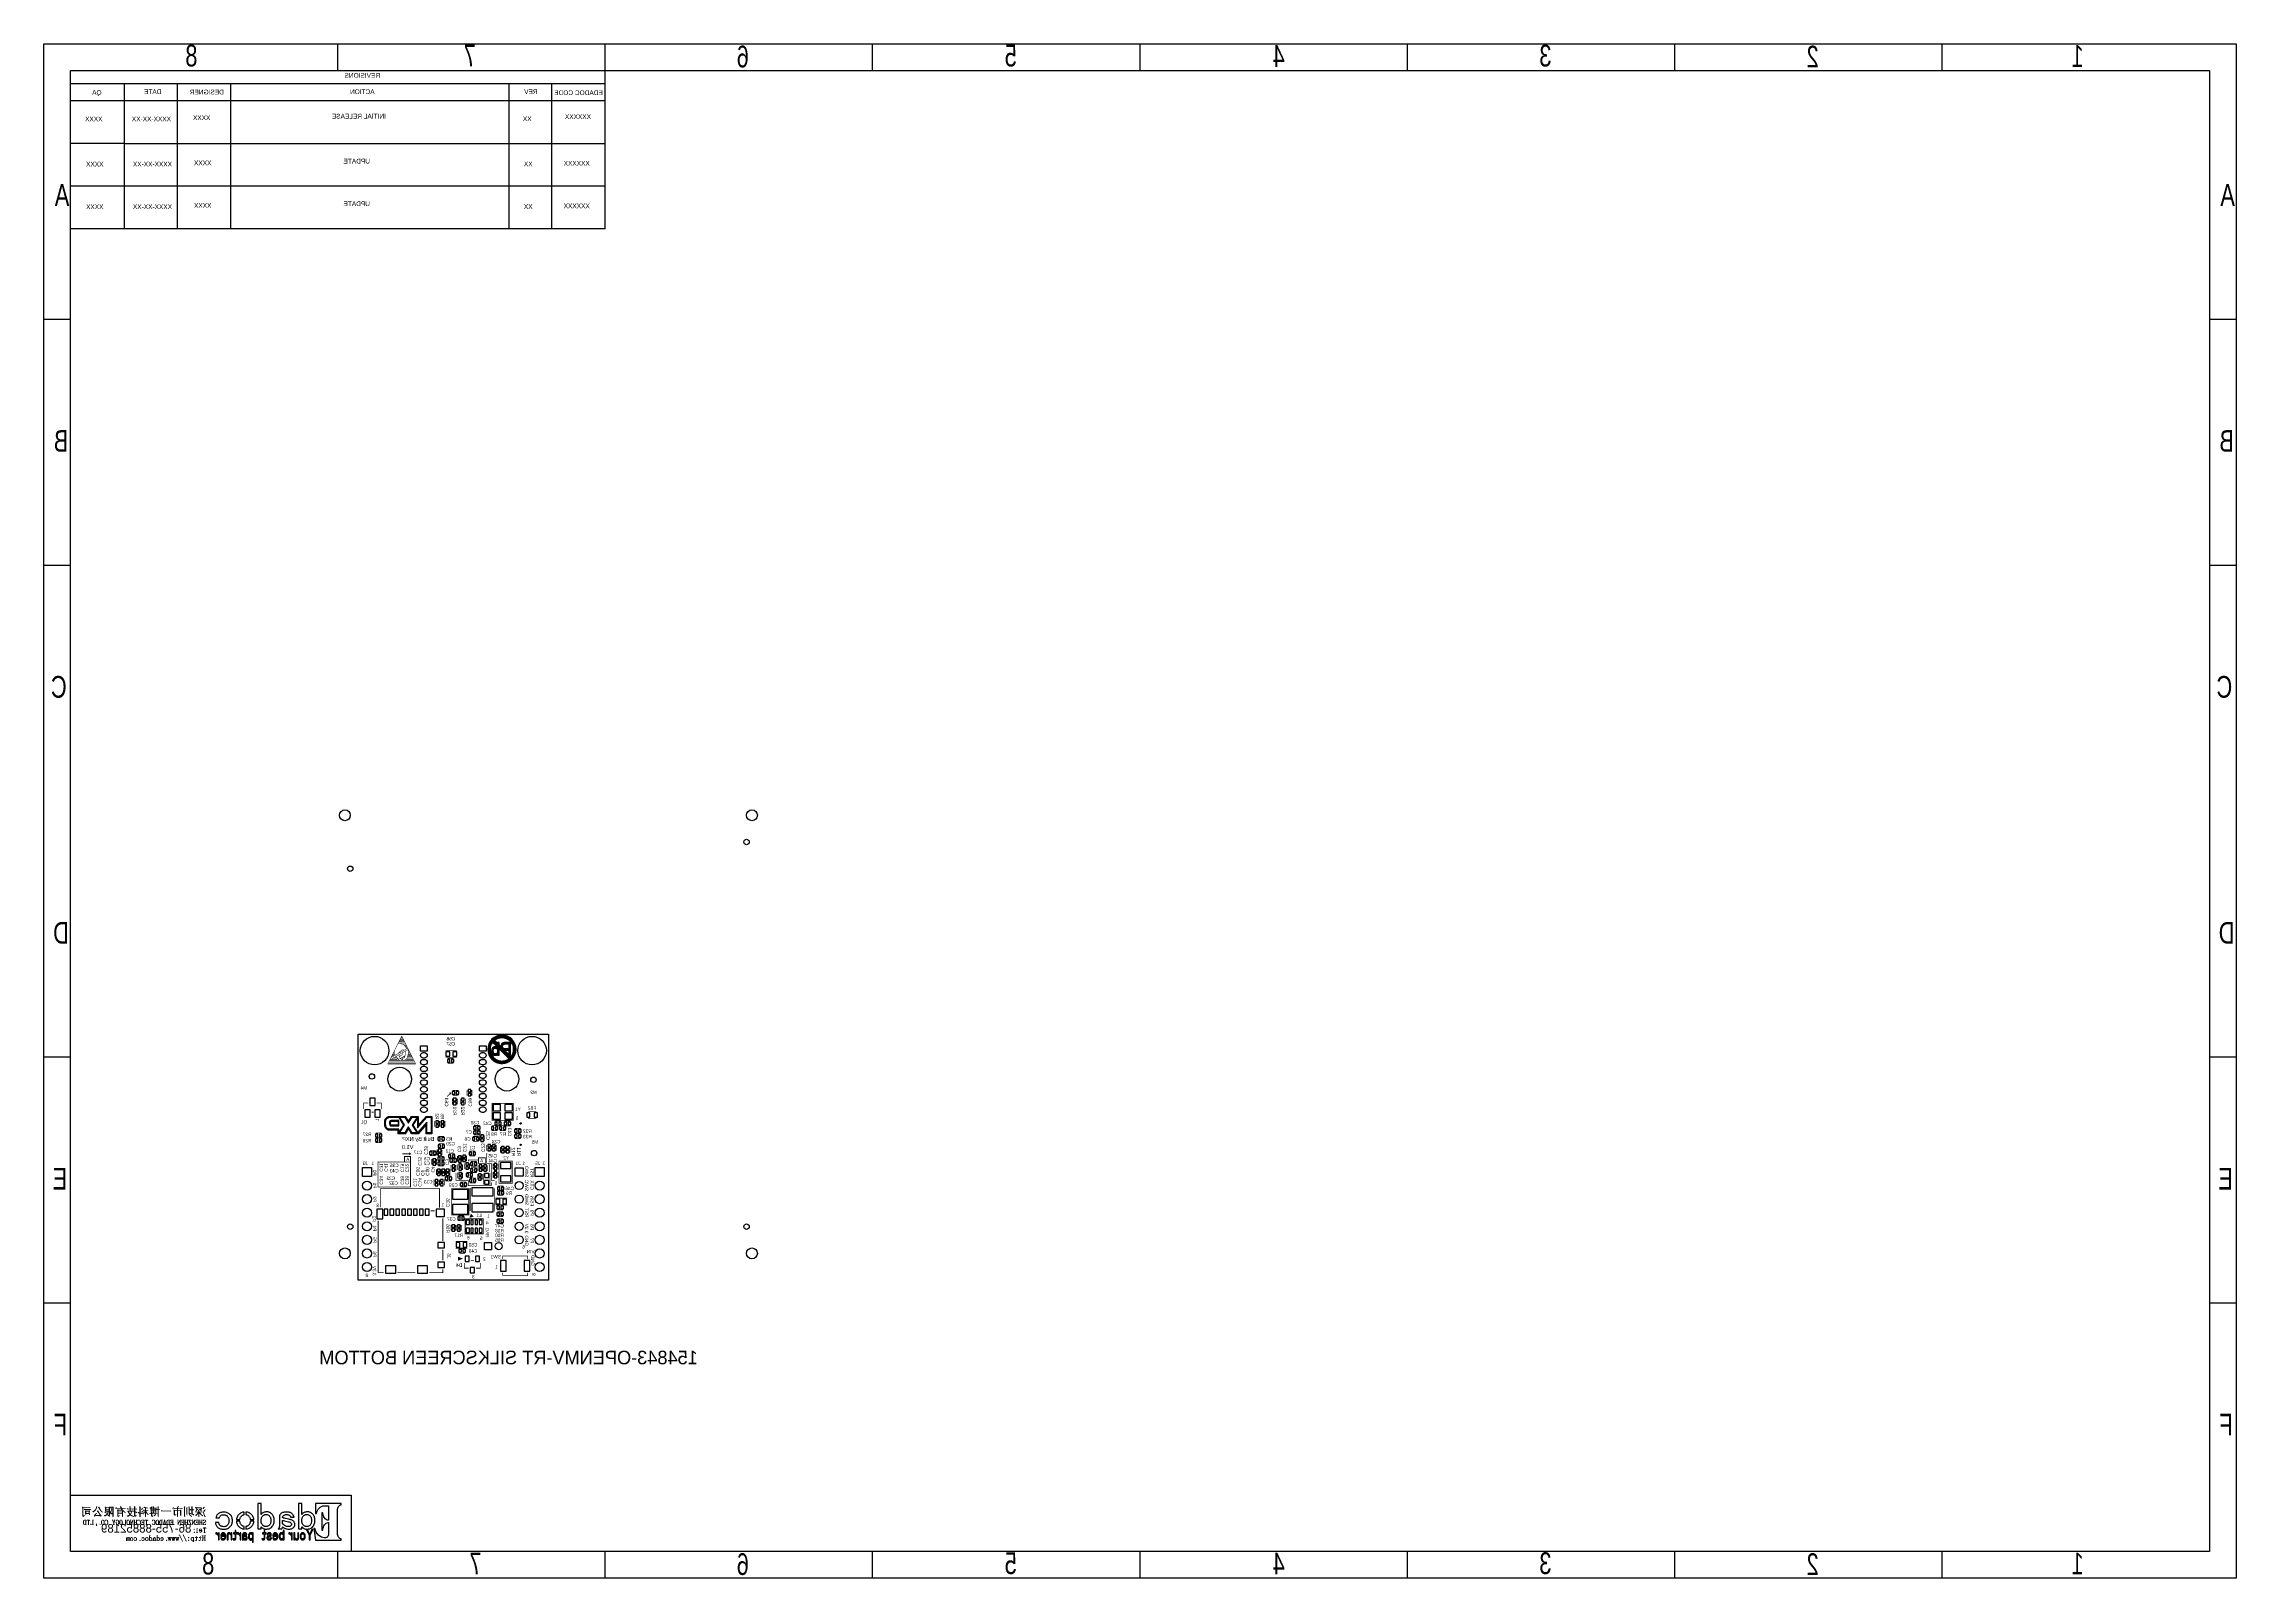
# Model space of a CAD drawing. Extents: x -59 to 351, y -56 to 231.
import ezdxf
from ezdxf.enums import TextEntityAlignment as Align

# ---------------------------------------------------------------- set-up
doc = ezdxf.new("R2010")
doc.units = 0
for name, color, linetype in [('BG_OUTLINE', 7, 'CONTINUOUS'), ('BG_SILKSCREEN_BOTTOM', 23, 'CONTINUOUS'), ('PG_SILKSCREEN_BOTTOM', 23, 'CONTINUOUS'), ('PIN_BOTTOM', 132, 'CONTINUOUS'), ('RD_SILKSCREEN_BOTTOM', 103, 'CONTINUOUS')]:
    doc.layers.add(name, color=color, linetype=linetype)

msp = doc.modelspace()

# ---------------------------------------------------------------- linework, layer by layer
at = {"layer": 'BG_OUTLINE'}
msp.add_lwpolyline([(0, 0), (0, 45.974), (35.56, 45.974), (35.56, 0), (0, 0)], dxfattribs=at)
at = {"layer": 'BG_SILKSCREEN_BOTTOM'}
for points in [[(-58.801, -55.753), (-58.801, 231.246934), (351.198942, 231.246934), (351.198942, -55.753)], [(-25.132284, -46.604682), (-24.975312, -46.599348), (-24.826214, -46.58106), (-24.683212, -46.551088), (-24.547576, -46.509178), (-24.417782, -46.455076), (-24.295608, -46.388782), (-24.179276, -46.311058), (-24.070564, -46.219872), (-23.942294, -46.092872), (-23.831296, -45.957744), (-23.737316, -45.817282), (-23.660608, -45.668946), (-23.600918, -45.51426), (-23.557992, -45.351954), (-23.532592, -45.183552), (-23.524718, -45.006768), (-23.531576, -44.826174), (-23.555198, -44.653454), (-23.592282, -44.491402), (-23.645876, -44.337986), (-23.713186, -44.194984), (-23.797006, -44.060872), (-23.894796, -43.937174), (-24.009604, -43.82135), (-24.125682, -43.724576), (-24.24938, -43.640756), (-24.379682, -43.570144), (-24.517096, -43.51147), (-24.660606, -43.467274), (-24.810974, -43.434254), (-24.9682, -43.41495), (-25.132284, -43.407584), (-25.308306, -43.41368), (-25.473406, -43.429174), (-25.626314, -43.455082), (-25.769316, -43.49115), (-25.899618, -43.538648), (-26.01849, -43.594782), (-26.126186, -43.661584), (-26.223722, -43.738546), (-26.301954, -43.81627), (-26.372312, -43.899074), (-26.434288, -43.98518), (-26.48839, -44.07535), (-26.532586, -44.170346), (-26.568908, -44.26966), (-26.596594, -44.372784), (-26.614374, -44.466256), (-25.966674, -44.466256), (-25.941782, -44.36745), (-25.94102, -44.365164), (-25.89149, -44.259246), (-25.890474, -44.25696), (-25.817576, -44.154852), (-25.81656, -44.153074), (-25.721818, -44.05376), (-25.720802, -44.051982), (-25.671272, -44.013882), (-25.670256, -44.013374), (-25.615392, -43.978576), (-25.613614, -43.978068), (-25.487376, -43.925744), (-25.48509, -43.924474), (-25.336754, -43.893486), (-25.334976, -43.892978), (-25.163526, -43.882564), (-25.162256, -43.882564), (-25.071578, -43.886374), (-25.070308, -43.886374), (-24.984456, -43.896788), (-24.983186, -43.896788), (-24.90089, -43.915076), (-24.899874, -43.915076), (-24.821896, -43.93946), (-24.820626, -43.939968), (-24.745188, -43.971972), (-24.744426, -43.971972), (-24.674068, -44.010072), (-24.673306, -44.01058), (-24.606504, -44.055284), (-24.605488, -44.0563), (-24.543004, -44.10837), (-24.541988, -44.108878), (-24.455882, -44.19727), (-24.454866, -44.197778), (-24.380698, -44.292774), (-24.379682, -44.29379), (-24.316182, -44.397168), (-24.315674, -44.398184), (-24.264874, -44.508674), (-24.264366, -44.509944), (-24.223726, -44.628562), (-24.223218, -44.629578), (-24.195024, -44.75607), (-24.195024, -44.756578), (-24.178006, -44.891452), (-24.177498, -44.892468), (-24.172164, -45.034454), (-24.17699, -45.170852), (-24.17699, -45.171868), (-24.192484, -45.299376), (-24.192484, -45.300646), (-24.218392, -45.419772), (-24.2189, -45.42155), (-24.256492, -45.531786), (-24.257, -45.533564), (-24.302974, -45.636688), (-24.303482, -45.638466), (-24.361394, -45.734478), (-24.362664, -45.735748), (-24.430482, -45.823886), (-24.51227, -45.905674), (-24.575008, -45.958252), (-24.576024, -45.959268), (-24.642572, -46.003972), (-24.643588, -46.00448), (-24.713692, -46.04258), (-24.715216, -46.043088), (-24.7904, -46.074076), (-24.791162, -46.074076), (-24.869394, -46.099476), (-24.870664, -46.099476), (-24.95296, -46.116748), (-24.954484, -46.117002), (-25.131268, -46.130464), (-25.132792, -46.130464), (-25.334976, -46.117002), (-25.3365, -46.116748), (-25.428702, -46.099476), (-25.429972, -46.099476), (-25.516586, -46.074076), (-25.517602, -46.074076), (-25.598374, -46.043088), (-25.59939, -46.04258), (-25.675082, -46.00448), (-25.676606, -46.003972), (-25.746202, -45.959268), (-25.747218, -45.958252), (-25.811988, -45.905674), (-25.813258, -45.904658), (-25.870408, -45.847254), (-25.871424, -45.845984), (-25.9207, -45.784262), (-25.921462, -45.783246), (-25.962864, -45.716952), (-25.963372, -45.715682), (-25.998678, -45.644562), (-25.999186, -45.642784), (-26.025094, -45.56887), (-26.025602, -45.5676), (-26.044906, -45.487844), (-26.045414, -45.486574), (-26.057098, -45.403262), (-26.057098, -45.402246), (-26.0604, -45.325284), (-26.707084, -45.325284), (-26.694384, -45.454062), (-26.669492, -45.587666), (-26.63317, -45.715174), (-26.586688, -45.835062), (-26.528014, -45.949362), (-26.458164, -46.05528), (-26.376884, -46.155356), (-26.284682, -46.247558), (-26.180288, -46.331886), (-26.064972, -46.404276), (-25.937718, -46.46676), (-25.800558, -46.515782), (-25.649682, -46.55566), (-25.4889, -46.583346), (-25.31618, -46.599856)], [(-21.327618, -46.568868), (-21.327618, -46.089062), (-21.337778, -46.087284), (-21.339302, -46.087284), (-21.423376, -46.06798), (-21.4249, -46.06798), (-21.507196, -46.039786), (-21.508212, -46.039278), (-21.58619, -46.00448), (-21.587714, -46.00448), (-21.663406, -45.961046), (-21.664422, -45.960284), (-21.737574, -45.909484), (-21.73859, -45.908976), (-21.809202, -45.850302), (-21.810218, -45.849286), (-21.888704, -45.769276), (-21.889466, -45.768768), (-21.957284, -45.680376), (-21.9583, -45.67936), (-22.016212, -45.583348), (-22.01672, -45.58157), (-22.064472, -45.477684), (-22.06498, -45.476668), (-22.10181, -45.36567), (-22.102318, -45.364654), (-22.12848, -45.245274), (-22.128988, -45.24375), (-22.144482, -45.11675), (-22.144482, -45.11548), (-22.145498, -45.09897), (-22.79269, -45.09897), (-22.788372, -45.15485), (-22.763988, -45.321982), (-22.723856, -45.482256), (-22.667976, -45.634148), (-22.595078, -45.778674), (-22.506686, -45.914564), (-22.401784, -46.043088), (-22.281388, -46.163484), (-22.163278, -46.261274), (-22.040088, -46.345348), (-21.909786, -46.416468), (-21.773388, -46.47438), (-21.628862, -46.520354), (-21.479002, -46.55185)], [(-22.137878, -44.799758), (-22.126702, -44.71416), (-22.126702, -44.713144), (-22.097492, -44.591478), (-22.096984, -44.590462), (-22.057106, -44.475654), (-22.056598, -44.473876), (-22.004274, -44.366688), (-22.003512, -44.365672), (-21.940774, -44.26458), (-21.940266, -44.263564), (-21.86559, -44.169584), (-21.865082, -44.168568), (-21.779484, -44.081446), (-21.778722, -44.080176), (-21.71446, -44.02836), (-21.713698, -44.027852), (-21.647404, -43.982386), (-21.64588, -43.981878), (-21.57476, -43.944286), (-21.57349, -43.943778), (-21.500084, -43.911774), (-21.499068, -43.911774), (-21.41982, -43.886882), (-21.418804, -43.886882), (-21.337524, -43.869356), (-21.336508, -43.869356), (-21.32838, -43.866054), (-21.32838, -43.38828), (-21.479002, -43.406568), (-21.628862, -43.43908), (-21.773388, -43.483784), (-21.909786, -43.542458), (-22.040088, -43.61307), (-22.163278, -43.697144), (-22.281388, -43.793664), (-22.401784, -43.915076), (-22.506686, -44.0436), (-22.595078, -44.180252), (-22.667976, -44.32427), (-22.723856, -44.47667), (-22.763988, -44.635674), (-22.78761, -44.799758)], [(-19.53006, -44.799758), (-19.553174, -44.635674), (-19.593814, -44.47667), (-19.650456, -44.32427), (-19.722592, -44.180252), (-19.810984, -44.0436), (-19.915886, -43.915076), (-20.03679, -43.793664), (-20.153376, -43.697144), (-20.27682, -43.61307), (-20.407122, -43.542458), (-20.544282, -43.483784), (-20.687792, -43.43908), (-20.838668, -43.406568), (-20.995386, -43.387264), (-21.02866, -43.385486), (-21.02866, -43.86326), (-20.981416, -43.869356), (-20.979892, -43.869356), (-20.898104, -43.886882), (-20.89658, -43.887644), (-20.818602, -43.911774), (-20.817586, -43.911774), (-20.742402, -43.943778), (-20.741386, -43.944286), (-20.670774, -43.981878), (-20.669758, -43.982386), (-20.60321, -44.027852), (-20.602194, -44.02836), (-20.53971, -44.080176), (-20.538694, -44.081446), (-20.452588, -44.168568), (-20.451826, -44.169584), (-20.377404, -44.263564), (-20.376388, -44.26458), (-20.313396, -44.365672), (-20.31238, -44.366688), (-20.26158, -44.474384), (-20.261326, -44.475654), (-20.220686, -44.589954), (-20.220178, -44.591478), (-20.191984, -44.713144), (-20.191476, -44.71416), (-20.178522, -44.798488)], [(-21.02866, -46.57217), (-20.995386, -46.571154), (-20.838668, -46.55185), (-20.687792, -46.520354), (-20.544282, -46.47438), (-20.407122, -46.416468), (-20.27682, -46.345348), (-20.153376, -46.261274), (-20.03679, -46.163484), (-19.915886, -46.043088), (-19.810984, -45.914564), (-19.722592, -45.778674), (-19.650456, -45.634148), (-19.593814, -45.482256), (-19.553174, -45.321982), (-19.529298, -45.15485), (-19.527012, -45.099478), (-20.173188, -45.099478), (-20.173696, -45.11548), (-20.173696, -45.11675), (-20.18919, -45.24375), (-20.189698, -45.244766), (-20.215606, -45.364654), (-20.21586, -45.36567), (-20.253706, -45.476668), (-20.253706, -45.477684), (-20.29968, -45.58157), (-20.300696, -45.583348), (-20.358608, -45.67936), (-20.35937, -45.680376), (-20.427188, -45.768768), (-20.428712, -45.769276), (-20.508976, -45.850048), (-20.578826, -45.908976), (-20.579588, -45.909484), (-20.653502, -45.960284), (-20.654264, -45.961046), (-20.729194, -46.00448), (-20.730464, -46.00448), (-20.81022, -46.039786), (-20.810982, -46.039786), (-20.89277, -46.06798), (-20.893786, -46.06798), (-20.978368, -46.087284), (-20.979384, -46.087284), (-21.02866, -46.093888)], [(-17.24787, -46.57725), (-17.09166, -46.57217), (-16.944594, -46.556676), (-16.806672, -46.531276), (-16.677894, -46.494954), (-16.55699, -46.44898), (-16.445484, -46.391576), (-16.342106, -46.324774), (-16.247364, -46.247558), (-16.119094, -46.12005), (-16.008096, -45.983144), (-15.91437, -45.837856), (-15.837408, -45.68317), (-15.777718, -45.520864), (-15.734792, -45.348652), (-15.709392, -45.168566), (-15.701518, -44.978574), (-15.708376, -44.778168), (-15.731998, -44.589446), (-15.769082, -44.412662), (-15.822676, -44.247562), (-15.889986, -44.096178), (-15.97406, -43.95597), (-16.071596, -43.827446), (-16.186404, -43.710352), (-16.28648, -43.627548), (-16.392906, -43.553888), (-16.501872, -43.492674), (-16.617188, -43.441874), (-16.736568, -43.403266), (-16.861282, -43.375072), (-16.990822, -43.358054), (-17.125188, -43.352466), (-17.286478, -43.360086), (-17.439386, -43.381676), (-17.58188, -43.41876), (-17.715992, -43.46956), (-17.838674, -43.535346), (-17.953482, -43.615864), (-18.057876, -43.71086), (-18.154904, -43.82008), (-18.177002, -43.811952), (-18.177002, -41.79697), (-18.76298, -41.79697), (-18.76298, -46.521878), (-18.177002, -46.521878), (-18.177002, -46.14545), (-18.154396, -46.137576), (-18.066512, -46.24197), (-17.972024, -46.33087), (-17.87017, -46.406562), (-17.761204, -46.467776), (-17.644618, -46.515782), (-17.519904, -46.550072), (-17.38757, -46.571154)], [(-17.215612, -46.102778), (-17.21739, -46.102778), (-17.392904, -46.089062), (-17.394682, -46.089062), (-17.475962, -46.07179), (-17.476978, -46.071282), (-17.556226, -46.046644), (-17.556988, -46.045882), (-17.63141, -46.015656), (-17.63268, -46.015148), (-17.7038, -45.976286), (-17.70507, -45.975778), (-17.771364, -45.931074), (-17.77238, -45.930566), (-17.836388, -45.87748), (-17.837658, -45.876972), (-17.91589, -45.796454), (-17.916906, -45.795184), (-17.984978, -45.705776), (-17.985486, -45.70476), (-18.04289, -45.606462), (-18.043398, -45.605446), (-18.091404, -45.498766), (-18.091658, -45.496988), (-18.128488, -45.381672), (-18.128488, -45.380656), (-18.155412, -45.25645), (-18.155666, -45.25518), (-18.171414, -45.122846), (-18.171414, -45.121576), (-18.177002, -44.979082), (-18.177002, -44.978574), (-18.170906, -44.836588), (-18.170398, -44.83608), (-18.153126, -44.70146), (-18.152872, -44.700444), (-18.12417, -44.57446), (-18.123916, -44.573444), (-18.083784, -44.453048), (-18.031714, -44.343066), (-18.031206, -44.341288), (-17.968468, -44.238672), (-17.967706, -44.237402), (-17.893284, -44.142152), (-17.892522, -44.140882), (-17.807178, -44.05376), (-17.805654, -44.051982), (-17.676622, -43.955462), (-17.675098, -43.9547), (-17.606264, -43.916854), (-17.604994, -43.9166), (-17.53489, -43.884088), (-17.53362, -43.88358), (-17.459198, -43.859958), (-17.458182, -43.85945), (-17.381474, -43.84167), (-17.380458, -43.84167), (-17.300702, -43.830748), (-17.299178, -43.830748), (-17.21739, -43.826684), (-17.21612, -43.826684), (-17.140174, -43.830748), (-17.138904, -43.830748), (-17.065498, -43.84167), (-17.06372, -43.84167), (-16.923004, -43.88358), (-16.920718, -43.88485), (-16.78686, -43.954446), (-16.785082, -43.955462), (-16.659098, -44.051982), (-16.657574, -44.05376), (-16.585692, -44.128944), (-16.584422, -44.130468), (-16.5227, -44.217082), (-16.521684, -44.218352), (-16.468598, -44.31665), (-16.46809, -44.318174), (-16.425672, -44.42587), (-16.425418, -44.427648), (-16.391382, -44.548552), (-16.391382, -44.549568), (-16.368014, -44.680378), (-16.36776, -44.680886), (-16.35379, -44.823888), (-16.35379, -44.825158), (-16.348964, -44.979082), (-16.35379, -45.12818), (-16.35379, -45.12945), (-16.369284, -45.267372), (-16.369284, -45.26788), (-16.395192, -45.397674), (-16.3957, -45.398944), (-16.433292, -45.517562), (-16.433292, -45.518578), (-16.479774, -45.629068), (-16.480282, -45.630084), (-16.538194, -45.730668), (-16.53921, -45.731684), (-16.607282, -45.82287), (-16.608806, -45.824648), (-16.688308, -45.904658), (-16.689578, -45.905674), (-16.802354, -45.991272), (-16.804386, -45.992288), (-16.928592, -46.053248), (-16.930878, -46.053756), (-17.066514, -46.090078), (-17.068292, -46.090586)], [(-12.999212, -46.57725), (-12.858496, -46.572678), (-12.727178, -46.559978), (-12.604496, -46.53915), (-12.491466, -46.50867), (-12.385294, -46.471078), (-12.288774, -46.423072), (-12.20089, -46.367954), (-12.122404, -46.302676), (-12.057888, -46.240954), (-12.003278, -46.17466), (-11.956288, -46.10735), (-11.918696, -46.035976), (-11.888724, -45.963078), (-11.867896, -45.888148), (-11.854688, -45.81017), (-11.850878, -45.728382), (-11.854688, -45.635164), (-11.867896, -45.546264), (-11.888724, -45.461174), (-11.918696, -45.380402), (-11.956288, -45.304202), (-12.003278, -45.232066), (-12.057888, -45.164248), (-12.122404, -45.099478), (-12.200382, -45.034962), (-12.287758, -44.974764), (-12.381484, -44.92117), (-12.484608, -44.872656), (-12.594082, -44.831762), (-12.711176, -44.795948), (-12.836906, -44.765976), (-12.971018, -44.741084), (-13.314426, -44.679362), (-13.315188, -44.679362), (-13.613892, -44.602654), (-13.796772, -44.561252), (-13.79728, -44.561252), (-13.94968, -44.51985), (-13.950696, -44.51985), (-14.072616, -44.478448), (-14.166088, -44.435268), (-14.173708, -44.423584), (-14.173708, -44.422568), (-14.162024, -44.314872), (-14.161262, -44.312078), (-14.126972, -44.210986), (-14.125702, -44.208446), (-14.06779, -44.114974), (-14.066266, -44.11345), (-13.98651, -44.026074), (-13.984478, -44.02455), (-13.882878, -43.951652), (-13.880592, -43.950382), (-13.760958, -43.898058), (-13.758418, -43.896788), (-13.618464, -43.866054), (-13.616686, -43.865546), (-13.45819, -43.854878), (-13.45692, -43.854878), (-13.258292, -43.865546), (-13.256514, -43.865546), (-13.08862, -43.896788), (-13.086588, -43.89755), (-13.01369, -43.92168), (-13.012674, -43.92168), (-12.947904, -43.950382), (-12.94638, -43.951144), (-12.889484, -43.98518), (-12.888214, -43.98645), (-12.838684, -44.02455), (-12.837414, -44.026074), (-12.779502, -44.08678), (-12.778486, -44.088558), (-12.72921, -44.159678), (-12.728194, -44.161202), (-12.685776, -44.242482), (-12.685522, -44.24426), (-12.654788, -44.327064), (-12.008104, -44.327064), (-12.06119, -44.157646), (-12.147296, -43.985688), (-12.257786, -43.827954), (-12.396978, -43.682666), (-12.4841, -43.612562), (-12.581382, -43.551602), (-12.688316, -43.499278), (-12.804394, -43.456352), (-12.930124, -43.423078), (-13.066014, -43.399456), (-13.210286, -43.384978), (-13.365988, -43.380152), (-13.549376, -43.384978), (-13.719302, -43.399456), (-13.875512, -43.423078), (-14.019022, -43.45686), (-14.148562, -43.499278), (-14.264386, -43.551856), (-14.36751, -43.612562), (-14.45768, -43.682666), (-14.527276, -43.753278), (-14.588998, -43.825668), (-14.640814, -43.900344), (-14.683486, -43.97756), (-14.716506, -44.05757), (-14.739874, -44.139866), (-14.75359, -44.225464), (-14.759178, -44.312078), (-14.759178, -46.062646), (-14.76248, -46.137576), (-14.76248, -46.1391), (-14.774418, -46.20895), (-14.774672, -46.209966), (-14.793468, -46.27626), (-14.793976, -46.277784), (-14.821408, -46.338744), (-14.821916, -46.33976), (-14.855698, -46.397164), (-14.856714, -46.398688), (-14.898878, -46.450758), (-14.899894, -46.451774), (-14.949424, -46.49978), (-14.950694, -46.501558), (-14.97838, -46.521878), (-14.289024, -46.521878), (-14.240002, -46.463458), (-14.20368, -46.384464), (-14.180566, -46.287944), (-14.173708, -46.172374), (-14.15288, -46.162976), (-14.034516, -46.261274), (-13.909294, -46.345348), (-13.77696, -46.416468), (-13.636498, -46.47438), (-13.488162, -46.5201), (-13.332968, -46.55185), (-13.169392, -46.571154)], [(-13.06068, -46.102778), (-13.061188, -46.102778), (-13.188188, -46.09846), (-13.189204, -46.09846), (-13.310616, -46.083982), (-13.311378, -46.083474), (-13.426694, -46.06036), (-13.42771, -46.06036), (-13.5382, -46.02607), (-13.539216, -46.025562), (-13.642086, -45.983652), (-13.64361, -45.983144), (-13.742162, -45.930566), (-13.743178, -45.930058), (-13.83538, -45.867574), (-13.836904, -45.867066), (-13.92428, -45.794676), (-13.924788, -45.794168), (-14.09319, -45.62729), (-14.094206, -45.626274), (-14.143482, -45.563282), (-14.145006, -45.562266), (-14.172184, -45.513244), (-14.173708, -45.506386), (-14.173708, -44.95165), (-14.157706, -44.93895), (-13.981176, -44.987972), (-13.821918, -45.022262), (-13.027914, -45.188378), (-13.027406, -45.188378), (-12.911074, -45.220382), (-12.910312, -45.221144), (-12.811506, -45.258482), (-12.809982, -45.259752), (-12.725654, -45.304964), (-12.723876, -45.30598), (-12.655804, -45.35805), (-12.65428, -45.359574), (-12.587224, -45.431456), (-12.5857, -45.43298), (-12.537694, -45.507148), (-12.536678, -45.50918), (-12.507722, -45.587666), (-12.507214, -45.590968), (-12.497816, -45.671486), (-12.497562, -45.673264), (-12.497816, -45.67428), (-12.50696, -45.769276), (-12.507722, -45.77207), (-12.536678, -45.858176), (-12.537694, -45.86097), (-12.585192, -45.94098), (-12.587224, -45.943774), (-12.65428, -46.015656), (-12.65682, -46.01718), (-12.715494, -46.054772), (-12.718796, -46.055788), (-12.804902, -46.081188), (-12.80668, -46.08195), (-12.919202, -46.097444), (-12.920472, -46.097952)], [(-9.638284, -46.57725), (-9.482074, -46.57217), (-9.335008, -46.556676), (-9.196578, -46.531276), (-9.068308, -46.494954), (-8.947404, -46.44898), (-8.835898, -46.391576), (-8.732012, -46.324774), (-8.637778, -46.247558), (-8.509508, -46.12005), (-8.39851, -45.983144), (-8.304276, -45.837856), (-8.227822, -45.68317), (-8.167878, -45.520864), (-8.12546, -45.348652), (-8.099806, -45.168566), (-8.091678, -44.978574), (-8.09879, -44.778168), (-8.122412, -44.589446), (-8.159496, -44.412662), (-8.21309, -44.247562), (-8.280654, -44.096178), (-8.364474, -43.95597), (-8.46201, -43.827446), (-8.576818, -43.710352), (-8.676894, -43.627548), (-8.783066, -43.553888), (-8.892286, -43.492674), (-9.007602, -43.441874), (-9.126982, -43.403266), (-9.251696, -43.375072), (-9.380982, -43.358054), (-9.515602, -43.352466), (-9.676892, -43.360086), (-9.8298, -43.381676), (-9.972294, -43.41876), (-10.106406, -43.46956), (-10.229088, -43.535346), (-10.343896, -43.615864), (-10.44829, -43.71086), (-10.545064, -43.82008), (-10.567162, -43.811952), (-10.567162, -41.79697), (-11.153394, -41.79697), (-11.153394, -46.521878), (-10.567162, -46.521878), (-10.567162, -46.14545), (-10.54481, -46.137576), (-10.456672, -46.24197), (-10.362184, -46.33087), (-10.260584, -46.406562), (-10.151618, -46.467776), (-10.034778, -46.515782), (-9.910318, -46.550072), (-9.777984, -46.571154)], [(-9.606026, -46.102778), (-9.608058, -46.102778), (-9.783318, -46.089062), (-9.785096, -46.089062), (-9.866376, -46.07179), (-9.867392, -46.071282), (-9.946386, -46.046644), (-9.947656, -46.045882), (-10.021824, -46.015656), (-10.023094, -46.015148), (-10.094214, -45.976286), (-10.094976, -45.975778), (-10.161778, -45.931074), (-10.162794, -45.930566), (-10.226802, -45.87748), (-10.228072, -45.876972), (-10.306304, -45.796454), (-10.30732, -45.795184), (-10.375392, -45.705776), (-10.376154, -45.70476), (-10.433304, -45.606462), (-10.433812, -45.605446), (-10.481564, -45.498766), (-10.482072, -45.496988), (-10.518902, -45.381672), (-10.519156, -45.380656), (-10.545826, -45.25645), (-10.54608, -45.25518), (-10.561574, -45.122846), (-10.561574, -45.121576), (-10.567162, -44.979082), (-10.567162, -44.978574), (-10.560812, -44.836588), (-10.560812, -44.83608), (-10.543286, -44.70146), (-10.543286, -44.700444), (-10.514584, -44.57446), (-10.514076, -44.573444), (-10.47496, -44.454572), (-10.474706, -44.453048), (-10.421874, -44.343066), (-10.421366, -44.341288), (-10.358882, -44.238672), (-10.35812, -44.237402), (-10.283698, -44.142152), (-10.282682, -44.140882), (-10.197592, -44.05376), (-10.196068, -44.051982), (-10.066782, -43.955462), (-10.065512, -43.9547), (-9.996424, -43.916854), (-9.995662, -43.9166), (-9.925304, -43.884088), (-9.92378, -43.88358), (-9.849612, -43.859958), (-9.848596, -43.85945), (-9.771888, -43.84167), (-9.770618, -43.84167), (-9.690862, -43.830748), (-9.689592, -43.830748), (-9.607804, -43.826684), (-9.60628, -43.826684), (-9.530588, -43.830748), (-9.529318, -43.830748), (-9.455912, -43.84167), (-9.45388, -43.84167), (-9.313164, -43.88358), (-9.310878, -43.88485), (-9.177274, -43.954446), (-9.175496, -43.955462), (-9.049512, -44.051982), (-9.047988, -44.05376), (-8.976106, -44.128944), (-8.974582, -44.130468), (-8.913114, -44.217082), (-8.912098, -44.218352), (-8.859012, -44.31665), (-8.858504, -44.318174), (-8.816086, -44.42587), (-8.815578, -44.427648), (-8.782304, -44.548552), (-8.781796, -44.549568), (-8.758174, -44.680378), (-8.758174, -44.680886), (-8.744204, -44.823888), (-8.744204, -44.825158), (-8.739378, -44.979082), (-8.744204, -45.12818), (-8.744204, -45.12945), (-8.759698, -45.267372), (-8.760206, -45.26788), (-8.785606, -45.397674), (-8.786114, -45.398944), (-8.823706, -45.517562), (-8.82396, -45.518578), (-8.870188, -45.629068), (-8.871204, -45.630084), (-8.928862, -45.730668), (-8.929624, -45.731684), (-8.997696, -45.82287), (-8.998712, -45.824648), (-9.078722, -45.904658), (-9.079992, -45.905674), (-9.192514, -45.991272), (-9.1948, -45.992288), (-9.319006, -46.053248), (-9.321292, -46.053756), (-9.456674, -46.090078), (-9.45896, -46.090586)], [(-3.185414, -48.631856), (-3.185414, -48.403764), (-3.313684, -48.382174), (-3.316986, -48.381158), (-3.448304, -48.318674), (-3.45059, -48.31715), (-3.569462, -48.223678), (-3.571494, -48.222154), (-3.676396, -48.098964), (-3.67792, -48.096678), (-3.763518, -47.951644), (-3.76428, -47.949866), (-3.830574, -47.78248), (-3.831082, -47.780956), (-3.872484, -47.599346), (-3.872484, -47.597568), (-3.887978, -47.401988), (-3.887978, -43.032172), (-3.872484, -42.839386), (-3.872484, -42.837862), (-3.831082, -42.656252), (-3.830574, -42.653966), (-3.76428, -42.489374), (-3.763518, -42.48785), (-3.67792, -42.340276), (-3.676396, -42.338244), (-3.570986, -42.216578), (-3.569716, -42.215054), (-3.45059, -42.120058), (-3.448304, -42.11828), (-3.316986, -42.05605), (-3.314192, -42.05478), (-3.185414, -42.02938), (-3.185414, -41.80078), (-7.969758, -41.80078), (-7.969758, -43.646852), (-7.799324, -43.646852), (-7.741666, -43.368976), (-7.741158, -43.366944), (-7.638288, -43.096688), (-7.637526, -43.095164), (-7.49427, -42.852086), (-7.493, -42.85107), (-7.316724, -42.638472), (-7.3152, -42.636948), (-7.10819, -42.463974), (-7.106412, -42.462958), (-6.876796, -42.33037), (-6.87451, -42.329354), (-6.625082, -42.24528), (-6.622288, -42.244772), (-6.359906, -42.215562), (-5.580888, -42.215562), (-5.568188, -42.228262), (-5.568188, -44.902882), (-5.580888, -44.915582), (-5.674106, -44.915582), (-5.840476, -44.886372), (-5.844286, -44.885356), (-6.006592, -44.800774), (-6.009386, -44.799758), (-6.161278, -44.66717), (-6.162802, -44.665646), (-6.302756, -44.490386), (-6.303772, -44.488862), (-6.424422, -44.280582), (-6.425184, -44.279058), (-6.523482, -44.038774), (-6.52399, -44.03725), (-6.595618, -43.775376), (-6.595872, -43.773852), (-6.63448, -43.504358), (-6.81609, -43.504358), (-6.81609, -46.771052), (-6.63448, -46.771052), (-6.59511, -46.498764), (-6.594602, -46.496986), (-6.52272, -46.231302), (-6.522212, -46.229778), (-6.42239, -45.98797), (-6.421882, -45.9867), (-6.298692, -45.774356), (-6.297676, -45.772578), (-6.154674, -45.597572), (-6.153404, -45.596048), (-5.996178, -45.462444), (-5.993384, -45.461174), (-5.826506, -45.3771), (-5.822696, -45.375576), (-5.650484, -45.34408), (-5.580888, -45.34408), (-5.568188, -45.35678), (-5.568188, -47.480474), (-5.57911, -47.65675), (-5.579364, -47.658274), (-5.6134, -47.807372), (-5.614162, -47.809658), (-5.670804, -47.934372), (-5.672074, -47.937166), (-5.754116, -48.036988), (-5.756402, -48.039274), (-5.859018, -48.116744), (-5.861812, -48.118776), (-5.987796, -48.171354), (-5.990082, -48.171862), (-6.138926, -48.204374), (-6.140958, -48.204374), (-6.315202, -48.213772), (-6.31698, -48.213264), (-6.604254, -48.177958), (-6.606794, -48.17745), (-6.891274, -48.074072), (-6.893814, -48.073564), (-7.16788, -47.911766), (-7.169658, -47.909988), (-7.425182, -47.695866), (-7.426706, -47.69485), (-7.653782, -47.438056), (-7.654798, -47.436278), (-7.849108, -47.143162), (-7.84987, -47.141384), (-7.999984, -46.820074), (-8.001, -46.81855), (-8.098282, -46.486064), (-8.299196, -46.486064), (-7.986776, -48.631856)], [(-25.986486, -48.588676), (-25.986486, -47.280576), (-26.147268, -47.280576), (-26.147268, -47.601378), (-26.17089, -47.607474), (-26.219404, -47.518574), (-26.271982, -47.442374), (-26.309574, -47.398686), (-26.350722, -47.361348), (-26.39441, -47.329344), (-26.4414, -47.303182), (-26.491184, -47.28337), (-26.544778, -47.268384), (-26.60142, -47.260002), (-26.648664, -47.257462), (-26.648664, -47.49038), (-26.619708, -47.484284), (-26.617676, -47.484284), (-26.559764, -47.480982), (-26.557986, -47.480982), (-26.523188, -47.483776), (-26.521664, -47.483776), (-26.487374, -47.490888), (-26.486104, -47.49165), (-26.452576, -47.503588), (-26.451306, -47.504858), (-26.41727, -47.521876), (-26.384758, -47.543974), (-26.383488, -47.544482), (-26.351992, -47.57166), (-26.350976, -47.572168), (-26.319988, -47.604172), (-26.31948, -47.60468), (-26.289508, -47.640748), (-26.289, -47.641764), (-26.241502, -47.708058), (-26.240994, -47.709074), (-26.201878, -47.776384), (-26.201624, -47.777654), (-26.17089, -47.84725), (-26.170382, -47.848774), (-26.147776, -47.918878), (-26.147268, -47.922688), (-26.147268, -48.588676)], [(-25.277572, -48.612552), (-25.223978, -48.609758), (-25.173686, -48.601376), (-25.126188, -48.588676), (-25.080976, -48.569372), (-25.038304, -48.544988), (-24.998172, -48.51527), (-24.960326, -48.479964), (-24.925274, -48.438562), (-24.890984, -48.390556), (-24.86152, -48.33747), (-24.836374, -48.280574), (-24.816054, -48.219868), (-24.799798, -48.154844), (-24.788622, -48.085756), (-24.78151, -48.012858), (-24.779478, -47.93488), (-24.781764, -47.857664), (-24.788876, -47.782988), (-24.801322, -47.713646), (-24.818086, -47.646844), (-24.840184, -47.58436), (-24.8666, -47.525178), (-24.898096, -47.470568), (-24.934672, -47.418752), (-24.967184, -47.38116), (-25.001982, -47.347886), (-25.03932, -47.320454), (-25.07869, -47.297086), (-25.120092, -47.280068), (-25.164288, -47.267368), (-25.210262, -47.259748), (-25.258776, -47.256954), (-25.305512, -47.259748), (-25.349962, -47.267876), (-25.39238, -47.281084), (-25.433782, -47.29988), (-25.47366, -47.324772), (-25.51176, -47.353982), (-25.548082, -47.389288), (-25.583388, -47.430182), (-25.612598, -47.47387), (-25.638506, -47.522384), (-25.660604, -47.577756), (-25.678384, -47.637446), (-25.692354, -47.703486), (-25.702514, -47.77486), (-25.70861, -47.852076), (-25.710388, -47.92218), (-24.971502, -47.92218), (-24.958802, -47.93488), (-24.959818, -47.995586), (-24.960072, -47.996602), (-24.963882, -48.052482), (-24.96439, -48.053752), (-24.971502, -48.106076), (-24.971502, -48.106584), (-24.981916, -48.154844), (-24.98217, -48.15586), (-24.99487, -48.200056), (-24.995378, -48.201072), (-25.01138, -48.241458), (-25.011888, -48.242474), (-25.030684, -48.278288), (-25.0317, -48.279558), (-25.05329, -48.311054), (-25.054306, -48.31207), (-25.075896, -48.33747), (-25.076912, -48.337978), (-25.099772, -48.360076), (-25.100788, -48.360584), (-25.125426, -48.37938), (-25.126696, -48.38065), (-25.152604, -48.394874), (-25.153874, -48.396144), (-25.181306, -48.407574), (-25.182576, -48.408082), (-25.211786, -48.416972), (-25.21331, -48.416972), (-25.243282, -48.422052), (-25.244806, -48.422052), (-25.277064, -48.423576), (-25.278588, -48.423576), (-25.338786, -48.419258), (-25.341072, -48.41875), (-25.392126, -48.405288), (-25.393904, -48.40478), (-25.416002, -48.394874), (-25.41778, -48.394366), (-25.437592, -48.381666), (-25.438862, -48.38065), (-25.45588, -48.366172), (-25.457658, -48.365156), (-25.472898, -48.347884), (-25.473914, -48.34636), (-25.502108, -48.30318), (-25.503378, -48.301656), (-25.52319, -48.255174), (-25.524206, -48.252888), (-25.536398, -48.204374), (-25.536906, -48.202088), (-25.539954, -48.161956), (-25.716992, -48.161956), (-25.698704, -48.246284), (-25.67178, -48.332644), (-25.656286, -48.369982), (-25.639522, -48.404272), (-25.62098, -48.43526), (-25.601676, -48.462946), (-25.570688, -48.498252), (-25.537668, -48.528478), (-25.501092, -48.554386), (-25.462484, -48.575468), (-25.420574, -48.59147), (-25.37587, -48.603154), (-25.328372, -48.610266)], [(-24.980392, -47.75708), (-25.509474, -47.75708), (-25.522174, -47.74438), (-25.522174, -47.743872), (-25.521158, -47.714662), (-25.521158, -47.713646), (-25.517602, -47.684944), (-25.517602, -47.683674), (-25.511506, -47.65548), (-25.511506, -47.654972), (-25.503378, -47.627286), (-25.502616, -47.62627), (-25.479502, -47.573946), (-25.478486, -47.572168), (-25.445974, -47.523146), (-25.444958, -47.521368), (-25.427686, -47.502064), (-25.42667, -47.501556), (-25.407874, -47.484284), (-25.406604, -47.483268), (-25.385776, -47.46879), (-25.384506, -47.467774), (-25.362408, -47.456344), (-25.360122, -47.455074), (-25.310084, -47.43958), (-25.30729, -47.439072), (-25.251156, -47.433484), (-25.249124, -47.433484), (-25.221184, -47.435262), (-25.220168, -47.43577), (-25.194006, -47.43958), (-25.192482, -47.440088), (-25.167082, -47.447962), (-25.166066, -47.44847), (-25.14219, -47.458884), (-25.11806, -47.473362), (-25.11679, -47.47387), (-25.095454, -47.49038), (-25.094184, -47.490888), (-25.074118, -47.510446), (-25.073356, -47.511462), (-25.054306, -47.53356), (-25.05329, -47.534576), (-25.023572, -47.578772), (-24.99868, -47.628556), (-24.998426, -47.63008), (-24.980392, -47.683166), (-24.979884, -47.684944), (-24.967692, -47.741586), (-24.967692, -47.74438)], [(-23.61819, -48.588676), (-23.61819, -47.280576), (-23.778972, -47.280576), (-23.778972, -47.505874), (-23.802086, -47.512986), (-23.843488, -47.45228), (-23.885906, -47.399956), (-23.92807, -47.356268), (-23.970996, -47.319946), (-24.013668, -47.29226), (-24.056594, -47.272702), (-24.100282, -47.260764), (-24.144478, -47.256954), (-24.188166, -47.258986), (-24.229822, -47.265844), (-24.269192, -47.276766), (-24.306022, -47.291752), (-24.340566, -47.311056), (-24.373078, -47.334678), (-24.403304, -47.362872), (-24.432006, -47.394876), (-24.448516, -47.418244), (-24.462486, -47.442882), (-24.474678, -47.46879), (-24.485092, -47.49546), (-24.49322, -47.5234), (-24.498808, -47.552102), (-24.502364, -47.582074), (-24.50338, -47.61357), (-24.50338, -48.588676), (-24.343106, -48.588676), (-24.343106, -47.683674), (-24.339296, -47.632874), (-24.338788, -47.630588), (-24.328374, -47.583852), (-24.32812, -47.582074), (-24.310594, -47.539656), (-24.309578, -47.53737), (-24.285194, -47.49927), (-24.28367, -47.496984), (-24.252682, -47.46625), (-24.250396, -47.464472), (-24.214074, -47.441866), (-24.211026, -47.440088), (-24.168608, -47.42688), (-24.166068, -47.426372), (-24.117808, -47.422054), (-24.115522, -47.422054), (-24.092408, -47.424086), (-24.090376, -47.424086), (-24.067262, -47.429674), (-24.065484, -47.430182), (-24.042116, -47.43958), (-24.040592, -47.440088), (-24.017478, -47.45355), (-24.016208, -47.454058), (-23.993094, -47.471076), (-23.992078, -47.471584), (-23.96871, -47.492666), (-23.967694, -47.493174), (-23.92172, -47.545244), (-23.920704, -47.54626), (-23.887684, -47.591472), (-23.887176, -47.592488), (-23.858982, -47.638462), (-23.858474, -47.63897), (-23.834598, -47.68596), (-23.83409, -47.686468), (-23.814786, -47.733458), (-23.814278, -47.734474), (-23.798784, -47.78248), (-23.798276, -47.78375), (-23.787862, -47.832264), (-23.787608, -47.83328), (-23.781258, -47.883064), (-23.781258, -47.88408), (-23.778972, -47.934372), (-23.778972, -48.588676)], [(-23.215092, -48.612552), (-23.171404, -48.610774), (-23.131018, -48.606456), (-23.09368, -48.598074), (-23.060406, -48.586644), (-23.029418, -48.572674), (-23.001986, -48.554386), (-22.977602, -48.534574), (-22.95652, -48.510444), (-22.935184, -48.48098), (-22.916896, -48.451262), (-22.900894, -48.420274), (-22.888702, -48.388778), (-22.878796, -48.356774), (-22.871684, -48.324262), (-22.86762, -48.29048), (-22.866604, -48.255682), (-22.866604, -47.458376), (-22.853904, -47.445676), (-22.643592, -47.445676), (-22.643592, -47.280576), (-22.853904, -47.280576), (-22.866604, -47.267876), (-22.866604, -46.816264), (-23.026624, -46.816264), (-23.026624, -47.267876), (-23.039324, -47.280576), (-23.342092, -47.280576), (-23.342092, -47.445676), (-23.039324, -47.445676), (-23.026624, -47.458376), (-23.026624, -48.233076), (-23.029418, -48.268382), (-23.029926, -48.270668), (-23.038816, -48.30445), (-23.039324, -48.305974), (-23.053802, -48.337978), (-23.054818, -48.340264), (-23.075392, -48.369982), (-23.076916, -48.372268), (-23.098506, -48.39335), (-23.1013, -48.395382), (-23.128478, -48.410368), (-23.131018, -48.410876), (-23.163784, -48.420274), (-23.166578, -48.420782), (-23.205186, -48.423576), (-23.207472, -48.423576), (-23.270464, -48.417988), (-23.272496, -48.41748), (-23.332186, -48.401986), (-23.334472, -48.401478), (-23.391114, -48.37557), (-23.392892, -48.374554), (-23.425912, -48.351948), (-23.425912, -48.546766), (-23.380192, -48.573944), (-23.327868, -48.59528), (-23.273004, -48.60798)], [(-21.946616, -48.588676), (-21.946616, -47.280576), (-22.10689, -47.280576), (-22.10689, -47.601378), (-22.13102, -47.607474), (-22.17928, -47.518574), (-22.232112, -47.442374), (-22.269704, -47.398686), (-22.310598, -47.361348), (-22.354286, -47.329344), (-22.401276, -47.303182), (-22.451314, -47.28337), (-22.504908, -47.268384), (-22.561296, -47.260002), (-22.608286, -47.257462), (-22.608286, -47.49038), (-22.579584, -47.484284), (-22.577806, -47.484284), (-22.519894, -47.480982), (-22.518116, -47.480982), (-22.483572, -47.483776), (-22.481794, -47.483776), (-22.447758, -47.490888), (-22.44598, -47.49165), (-22.412706, -47.503588), (-22.411182, -47.504858), (-22.378416, -47.521368), (-22.376892, -47.521876), (-22.344888, -47.543974), (-22.343872, -47.544482), (-22.312122, -47.57166), (-22.31136, -47.572168), (-22.280372, -47.604172), (-22.27961, -47.60468), (-22.249384, -47.640748), (-22.248876, -47.641764), (-22.201378, -47.708058), (-22.20087, -47.709074), (-22.162262, -47.776384), (-22.1615, -47.777654), (-22.13102, -47.84725), (-22.130512, -47.848774), (-22.107906, -47.918878), (-22.10689, -47.922688), (-22.10689, -48.588676)], [(-21.1074, -48.612552), (-21.06549, -48.610774), (-21.026374, -48.605186), (-20.990306, -48.59655), (-20.956778, -48.58385), (-20.92579, -48.568356), (-20.897596, -48.54829), (-20.871688, -48.525176), (-20.84832, -48.498252), (-20.82927, -48.472344), (-20.81276, -48.444658), (-20.79879, -48.415956), (-20.787614, -48.385984), (-20.778724, -48.35525), (-20.772374, -48.323754), (-20.76831, -48.29048), (-20.767294, -48.255682), (-20.76831, -48.216566), (-20.772374, -48.178466), (-20.778724, -48.142652), (-20.787614, -48.108362), (-20.79879, -48.076358), (-20.813014, -48.045878), (-20.82927, -48.017176), (-20.84832, -47.990252), (-20.87118, -47.963074), (-20.897596, -47.937674), (-20.925282, -47.915576), (-20.956016, -47.895256), (-20.988274, -47.877476), (-21.02358, -47.862744), (-21.060918, -47.850552), (-21.101304, -47.839376), (-21.205698, -47.813468), (-21.206714, -47.81296), (-21.297392, -47.779686), (-21.352764, -47.762668), (-21.353526, -47.76216), (-21.399754, -47.74438), (-21.40077, -47.743872), (-21.437854, -47.7266), (-21.439378, -47.725584), (-21.467318, -47.70755), (-21.47316, -47.696374), (-21.47316, -47.695866), (-21.469604, -47.649384), (-21.469096, -47.64786), (-21.458682, -47.604172), (-21.45792, -47.601886), (-21.440394, -47.562262), (-21.439378, -47.560484), (-21.414994, -47.523146), (-21.413724, -47.52086), (-21.382482, -47.489872), (-21.380704, -47.488348), (-21.343874, -47.465488), (-21.34108, -47.464472), (-21.298408, -47.450756), (-21.295868, -47.450502), (-21.247862, -47.445676), (-21.245576, -47.445676), (-21.185378, -47.450248), (-21.183092, -47.450756), (-21.131784, -47.463964), (-21.130006, -47.46498), (-21.107654, -47.474886), (-21.106384, -47.476156), (-21.086572, -47.488348), (-21.085302, -47.489364), (-21.067776, -47.503588), (-21.066506, -47.504858), (-21.05152, -47.521368), (-21.050504, -47.523146), (-21.032978, -47.549054), (-21.031962, -47.550578), (-21.016976, -47.581058), (-21.016468, -47.582074), (-21.003768, -47.61738), (-21.00326, -47.61865), (-20.995386, -47.64786), (-20.816824, -47.64786), (-20.831302, -47.58436), (-20.856956, -47.511462), (-20.889976, -47.444152), (-20.931886, -47.382684), (-20.957286, -47.353474), (-20.986496, -47.328074), (-21.017992, -47.306484), (-21.052282, -47.28845), (-21.089366, -47.27448), (-21.129498, -47.264574), (-21.172424, -47.258478), (-21.218906, -47.256954), (-21.27377, -47.258478), (-21.32457, -47.264574), (-21.371306, -47.27448), (-21.413724, -47.288958), (-21.451824, -47.306484), (-21.486114, -47.328074), (-21.516594, -47.353474), (-21.543264, -47.382684), (-21.563584, -47.412656), (-21.58238, -47.442882), (-21.597874, -47.474378), (-21.610574, -47.507144), (-21.62048, -47.540672), (-21.627592, -47.575978), (-21.63191, -47.612046), (-21.63318, -47.648876), (-21.63318, -48.398684), (-21.634704, -48.43145), (-21.634704, -48.432466), (-21.638006, -48.462184), (-21.63826, -48.463454), (-21.644102, -48.491902), (-21.644102, -48.493172), (-21.652484, -48.51908), (-21.652992, -48.519588), (-21.663406, -48.54448), (-21.663914, -48.546258), (-21.676614, -48.568356), (-21.677376, -48.569372), (-21.691092, -48.588676), (-21.504656, -48.588676), (-21.492718, -48.568864), (-21.482304, -48.535844), (-21.475192, -48.49495), (-21.47316, -48.445674), (-21.450808, -48.438054), (-21.414994, -48.479964), (-21.37791, -48.51527), (-21.338286, -48.544988), (-21.296376, -48.569372), (-21.252688, -48.588676), (-21.206714, -48.601376), (-21.1582, -48.609758)], [(-21.12518, -48.423576), (-21.126704, -48.423576), (-21.165312, -48.42129), (-21.166582, -48.42129), (-21.203666, -48.415448), (-21.204682, -48.414686), (-21.239988, -48.40478), (-21.241512, -48.404272), (-21.274786, -48.390048), (-21.27631, -48.388778), (-21.307806, -48.371252), (-21.309076, -48.369982), (-21.339302, -48.347376), (-21.340064, -48.346868), (-21.368004, -48.320452), (-21.36902, -48.319182), (-21.39569, -48.288448), (-21.396198, -48.287178), (-21.447506, -48.216058), (-21.448268, -48.214788), (-21.463254, -48.188372), (-21.464016, -48.186848), (-21.47189, -48.165766), (-21.47316, -48.160686), (-21.47316, -47.922688), (-21.455888, -47.911258), (-21.402294, -47.931578), (-21.354288, -47.946564), (-21.112988, -48.017684), (-21.112226, -48.017684), (-21.077174, -48.031654), (-21.075904, -48.03267), (-21.045678, -48.048672), (-21.044154, -48.04918), (-21.0185, -48.069246), (-21.016722, -48.07077), (-20.995894, -48.092868), (-20.994878, -48.094646), (-20.974304, -48.12538), (-20.973288, -48.127158), (-20.95881, -48.158654), (-20.958302, -48.160686), (-20.949412, -48.194468), (-20.948904, -48.1965), (-20.94611, -48.23079), (-20.94611, -48.233076), (-20.948904, -48.27397), (-20.949412, -48.275748), (-20.958302, -48.312578), (-20.95881, -48.314864), (-20.973288, -48.349154), (-20.974304, -48.351186), (-20.994878, -48.382174), (-20.99691, -48.384968), (-21.01469, -48.400462), (-21.017992, -48.402748), (-21.044408, -48.41367), (-21.047202, -48.414178), (-21.080984, -48.420782), (-21.083016, -48.42129)], [(-19.624802, -49.029366), (-19.624802, -47.280576), (-19.785076, -47.280576), (-19.785076, -47.422562), (-19.808698, -47.429674), (-19.836892, -47.38878), (-19.867118, -47.353474), (-19.898614, -47.324264), (-19.932396, -47.29988), (-19.967702, -47.281084), (-20.004786, -47.267876), (-20.04441, -47.259748), (-20.086066, -47.256954), (-20.131786, -47.258986), (-20.175982, -47.266352), (-20.217384, -47.277782), (-20.256754, -47.293784), (-20.293584, -47.315374), (-20.328382, -47.340774), (-20.360894, -47.371762), (-20.391374, -47.40656), (-20.425664, -47.455582), (-20.454874, -47.509176), (-20.480274, -47.568358), (-20.501102, -47.631858), (-20.516596, -47.700184), (-20.52828, -47.773082), (-20.535392, -47.852076), (-20.537678, -47.93488), (-20.535392, -48.020478), (-20.52828, -48.101758), (-20.516596, -48.176688), (-20.501102, -48.2473), (-20.480274, -48.31207), (-20.454874, -48.37176), (-20.425664, -48.425862), (-20.391374, -48.474376), (-20.360894, -48.510444), (-20.328382, -48.54067), (-20.293584, -48.566578), (-20.257008, -48.587152), (-20.217384, -48.603662), (-20.175982, -48.615346), (-20.131786, -48.622458), (-20.086066, -48.623982), (-20.040092, -48.621188), (-19.997674, -48.61306), (-19.958812, -48.598582), (-19.923506, -48.57877), (-19.890486, -48.55337), (-19.860514, -48.521874), (-19.833082, -48.48479), (-19.809206, -48.440086), (-19.785076, -48.446182), (-19.785076, -49.029366)], [(-20.085304, -48.43526), (-20.08759, -48.43526), (-20.131786, -48.43018), (-20.135088, -48.429672), (-20.175982, -48.41367), (-20.178776, -48.412654), (-20.216622, -48.386746), (-20.218654, -48.384968), (-20.253198, -48.347884), (-20.254468, -48.346868), (-20.27809, -48.31207), (-20.279106, -48.310546), (-20.29968, -48.271176), (-20.300188, -48.269652), (-20.31746, -48.225964), (-20.317968, -48.224948), (-20.332192, -48.17618), (-20.3327, -48.175672), (-20.343876, -48.122586), (-20.343876, -48.12157), (-20.352004, -48.064674), (-20.352004, -48.063658), (-20.356576, -48.002444), (-20.356576, -48.001174), (-20.358608, -47.93488), (-20.356576, -47.87138), (-20.356576, -47.870872), (-20.352512, -47.811944), (-20.352512, -47.810674), (-20.344892, -47.75708), (-20.344892, -47.756064), (-20.334986, -47.70628), (-20.334478, -47.705264), (-20.321524, -47.660052), (-20.321016, -47.658782), (-20.305522, -47.61738), (-20.30476, -47.616364), (-20.28571, -47.579788), (-20.285202, -47.578772), (-20.263866, -47.546768), (-20.262596, -47.545244), (-20.223988, -47.503588), (-20.22221, -47.502064), (-20.18157, -47.472346), (-20.178776, -47.470568), (-20.136104, -47.45228), (-20.133564, -47.451772), (-20.111212, -47.447454), (-20.10918, -47.447454), (-20.086574, -47.445676), (-20.085304, -47.445676), (-20.057618, -47.447454), (-20.056094, -47.447962), (-20.029424, -47.45228), (-20.001992, -47.461678), (-20.000722, -47.461678), (-19.976084, -47.47387), (-19.974814, -47.474378), (-19.950176, -47.489872), (-19.94916, -47.49038), (-19.9263, -47.508668), (-19.925284, -47.509176), (-19.903186, -47.531274), (-19.902424, -47.53229), (-19.881088, -47.557182), (-19.88058, -47.558452), (-19.858482, -47.588678), (-19.857974, -47.590202), (-19.839178, -47.621952), (-19.838924, -47.622968), (-19.822668, -47.655988), (-19.82216, -47.657766), (-19.809206, -47.692564), (-19.809206, -47.693072), (-19.798792, -47.730156), (-19.798284, -47.731172), (-19.791426, -47.768764), (-19.791172, -47.76978), (-19.786854, -47.80915), (-19.786854, -47.810166), (-19.785076, -47.85106), (-19.785076, -48.017684), (-19.786854, -48.059848), (-19.786854, -48.060864), (-19.79168, -48.100488), (-19.79168, -48.101758), (-19.799808, -48.140874), (-19.800062, -48.142144), (-19.811492, -48.179482), (-19.811492, -48.180244), (-19.825716, -48.217074), (-19.826224, -48.218344), (-19.844004, -48.25365), (-19.844258, -48.254666), (-19.865086, -48.289464), (-19.865594, -48.29048), (-19.889978, -48.323246), (-19.890486, -48.324262), (-19.933412, -48.371252), (-19.934682, -48.372268), (-19.95678, -48.391064), (-19.958304, -48.39208), (-19.981418, -48.407066), (-19.982688, -48.407574), (-20.006056, -48.419258), (-20.00758, -48.420274), (-20.03171, -48.428402), (-20.033488, -48.428656), (-20.058126, -48.433482), (-20.059904, -48.433482)], [(-17.791684, -48.612552), (-17.747488, -48.610774), (-17.707102, -48.606456), (-17.670018, -48.598074), (-17.635982, -48.586644), (-17.605502, -48.572674), (-17.57807, -48.554386), (-17.553686, -48.534574), (-17.532604, -48.510444), (-17.511522, -48.48098), (-17.49298, -48.451262), (-17.476978, -48.420274), (-17.464786, -48.388778), (-17.45488, -48.356774), (-17.448022, -48.324262), (-17.443704, -48.29048), (-17.44218, -48.255682), (-17.44218, -47.458376), (-17.42948, -47.445676), (-17.219676, -47.445676), (-17.219676, -47.280576), (-17.42948, -47.280576), (-17.44218, -47.267876), (-17.44218, -46.816264), (-17.602708, -46.816264), (-17.602708, -47.267876), (-17.615408, -47.280576), (-17.918176, -47.280576), (-17.918176, -47.445676), (-17.615408, -47.445676), (-17.602708, -47.458376), (-17.602708, -48.233076), (-17.605502, -48.268382), (-17.60601, -48.270668), (-17.6149, -48.30445), (-17.615408, -48.305974), (-17.629886, -48.337978), (-17.630902, -48.340264), (-17.651476, -48.369982), (-17.653, -48.372268), (-17.67459, -48.39335), (-17.677384, -48.395382), (-17.704562, -48.410368), (-17.707102, -48.410876), (-17.740122, -48.420274), (-17.742662, -48.420782), (-17.781524, -48.423576), (-17.783556, -48.423576), (-17.846802, -48.417988), (-17.84858, -48.41748), (-17.908524, -48.401986), (-17.91081, -48.401478), (-17.967198, -48.37557), (-17.968976, -48.374554), (-18.001996, -48.351948), (-18.001996, -48.546766), (-17.956276, -48.573944), (-17.904206, -48.59528), (-17.849088, -48.60798)], [(-16.659098, -48.612552), (-16.603726, -48.610266), (-16.552418, -48.603662), (-16.505174, -48.593248), (-16.461486, -48.577754), (-16.421862, -48.55845), (-16.386302, -48.534574), (-16.35379, -48.506888), (-16.325088, -48.474376), (-16.30426, -48.445166), (-16.285718, -48.41367), (-16.270224, -48.379888), (-16.257778, -48.344582), (-16.247618, -48.307752), (-16.24076, -48.269144), (-16.236696, -48.22825), (-16.23568, -48.197262), (-16.397224, -48.197262), (-16.402304, -48.236378), (-16.402304, -48.237648), (-16.41221, -48.280066), (-16.412718, -48.281082), (-16.425926, -48.316388), (-16.426688, -48.318674), (-16.44396, -48.34636), (-16.444976, -48.347376), (-16.462502, -48.367188), (-16.463518, -48.368966), (-16.482822, -48.385476), (-16.484092, -48.386746), (-16.505174, -48.40097), (-16.506698, -48.401478), (-16.53032, -48.41367), (-16.53159, -48.41367), (-16.556482, -48.423068), (-16.558006, -48.423576), (-16.585692, -48.429672), (-16.58747, -48.43018), (-16.648684, -48.43526), (-16.650462, -48.43526), (-16.723106, -48.430688), (-16.724884, -48.430688), (-16.784574, -48.41748), (-16.786606, -48.416972), (-16.811498, -48.407066), (-16.813022, -48.406558), (-16.83512, -48.393858), (-16.83639, -48.392588), (-16.855186, -48.378872), (-16.857218, -48.377348), (-16.872712, -48.360076), (-16.873982, -48.358552), (-16.889984, -48.333152), (-16.891254, -48.331374), (-16.902684, -48.302672), (-16.9037, -48.300386), (-16.910558, -48.269652), (-16.910812, -48.267366), (-16.913098, -48.233076), (-16.913098, -48.230282), (-16.910304, -48.206152), (-16.909288, -48.203866), (-16.900906, -48.177958), (-16.89989, -48.175672), (-16.885412, -48.148748), (-16.884904, -48.147478), (-16.864584, -48.118268), (-16.863314, -48.115982), (-16.841216, -48.093884), (-16.839692, -48.092868), (-16.812514, -48.073564), (-16.777462, -48.055784), (-16.776192, -48.055276), (-16.737584, -48.04156), (-16.737076, -48.04156), (-16.591026, -47.997364), (-16.486886, -47.958756), (-16.440404, -47.93996), (-16.40078, -47.91837), (-16.368776, -47.893986), (-16.343884, -47.867062), (-16.308324, -47.814484), (-16.294354, -47.788068), (-16.283178, -47.761144), (-16.274288, -47.733458), (-16.267684, -47.705772), (-16.263874, -47.677578), (-16.263112, -47.648876), (-16.263874, -47.612046), (-16.268192, -47.575978), (-16.274288, -47.54245), (-16.283178, -47.509684), (-16.294608, -47.479458), (-16.308578, -47.449486), (-16.32458, -47.4218), (-16.343884, -47.394876), (-16.372078, -47.362872), (-16.40332, -47.334678), (-16.437102, -47.311564), (-16.473678, -47.291752), (-16.513302, -47.276766), (-16.55572, -47.265844), (-16.600678, -47.258986), (-16.6497, -47.256954), (-16.702278, -47.258478), (-16.7513, -47.264574), (-16.796004, -47.27448), (-16.837406, -47.288958), (-16.87449, -47.306484), (-16.908272, -47.328074), (-16.93799, -47.353474), (-16.964914, -47.382684), (-16.985488, -47.412656), (-17.003776, -47.442374), (-17.019524, -47.473362), (-17.032478, -47.50435), (-17.041876, -47.536354), (-17.048988, -47.569374), (-17.053306, -47.603156), (-17.054322, -47.623984), (-16.892778, -47.623984), (-16.888714, -47.596552), (-16.88846, -47.595282), (-16.880078, -47.56277), (-16.879824, -47.561246), (-16.868902, -47.534576), (-16.867886, -47.53229), (-16.855186, -47.511462), (-16.853916, -47.509176), (-16.838168, -47.493174), (-16.836898, -47.49165), (-16.818864, -47.477172), (-16.796004, -47.463964), (-16.79448, -47.463456), (-16.770858, -47.452788), (-16.768572, -47.45228), (-16.711676, -47.438564), (-16.70939, -47.438564), (-16.641318, -47.433484), (-16.638778, -47.433484), (-16.594582, -47.438564), (-16.591788, -47.439072), (-16.552672, -47.45228), (-16.549878, -47.454058), (-16.514826, -47.476156), (-16.512286, -47.478188), (-16.482822, -47.509176), (-16.481298, -47.510954), (-16.460724, -47.541688), (-16.459708, -47.543466), (-16.444976, -47.57547), (-16.444722, -47.577502), (-16.436086, -47.610776), (-16.435578, -47.613062), (-16.432784, -47.64786), (-16.432784, -47.649384), (-16.434562, -47.67326), (-16.434816, -47.675546), (-16.439896, -47.696882), (-16.440658, -47.699168), (-16.449294, -47.71898), (-16.45031, -47.721266), (-16.462756, -47.739554), (-16.464026, -47.741078), (-16.47571, -47.75327), (-16.47698, -47.754286), (-16.493998, -47.766986), (-16.495522, -47.768256), (-16.543782, -47.794164), (-16.545306, -47.794672), (-16.61287, -47.822358), (-16.613378, -47.822866), (-16.70177, -47.851568), (-16.812514, -47.886874), (-16.904462, -47.92218), (-16.93799, -47.940976), (-16.9672, -47.959772), (-16.991076, -47.980346), (-17.010888, -48.001682), (-17.042384, -48.05045), (-17.054576, -48.076358), (-17.064482, -48.102774), (-17.072356, -48.13046), (-17.078198, -48.15967), (-17.0815, -48.189388), (-17.08277, -48.220376), (-17.080992, -48.255174), (-17.076674, -48.288702), (-17.069816, -48.321468), (-17.060164, -48.353472), (-17.04721, -48.384968), (-17.03197, -48.415702), (-17.013682, -48.445674), (-16.992854, -48.474376), (-16.963898, -48.506888), (-16.931386, -48.534574), (-16.895318, -48.55845), (-16.855694, -48.577754), (-16.81226, -48.593248), (-16.76527, -48.603662), (-16.713962, -48.610266)], [(-15.5448, -48.612552), (-15.491206, -48.609758), (-15.440914, -48.601376), (-15.393162, -48.588676), (-15.348204, -48.569372), (-15.305278, -48.544988), (-15.264892, -48.51527), (-15.2273, -48.479964), (-15.192502, -48.438562), (-15.157958, -48.390556), (-15.128494, -48.33747), (-15.103602, -48.280574), (-15.082774, -48.219868), (-15.066772, -48.154844), (-15.055596, -48.085756), (-15.048484, -48.012858), (-15.046706, -47.93488), (-15.048484, -47.857664), (-15.056104, -47.782988), (-15.068296, -47.713646), (-15.085314, -47.646844), (-15.107158, -47.58436), (-15.133574, -47.525178), (-15.165324, -47.470568), (-15.201392, -47.418752), (-15.234412, -47.38116), (-15.26921, -47.347886), (-15.306294, -47.320454), (-15.345918, -47.297086), (-15.38732, -47.280068), (-15.431262, -47.267368), (-15.476982, -47.259748), (-15.526004, -47.256954), (-15.572486, -47.259748), (-15.616682, -47.267876), (-15.659608, -47.281084), (-15.70101, -47.29988), (-15.74038, -47.324772), (-15.77848, -47.353982), (-15.81531, -47.389288), (-15.850362, -47.430182), (-15.879572, -47.47387), (-15.90548, -47.522384), (-15.927324, -47.577756), (-15.945612, -47.637446), (-15.959074, -47.703486), (-15.969488, -47.77486), (-15.975584, -47.852076), (-15.977362, -47.92218), (-15.238222, -47.92218), (-15.225522, -47.93488), (-15.226792, -47.995586), (-15.226792, -47.996602), (-15.23111, -48.052482), (-15.231364, -48.053752), (-15.238476, -48.106076), (-15.238476, -48.106584), (-15.24889, -48.154844), (-15.24889, -48.15586), (-15.26159, -48.200056), (-15.262606, -48.201072), (-15.278608, -48.241458), (-15.279116, -48.242474), (-15.297912, -48.278288), (-15.298674, -48.279558), (-15.320518, -48.311054), (-15.32128, -48.31207), (-15.34287, -48.33747), (-15.343886, -48.337978), (-15.367, -48.360076), (-15.368016, -48.360584), (-15.3924, -48.37938), (-15.393924, -48.38065), (-15.419578, -48.394874), (-15.421102, -48.396144), (-15.44828, -48.407574), (-15.449804, -48.408082), (-15.479014, -48.416972), (-15.480284, -48.416972), (-15.51051, -48.422052), (-15.51178, -48.422052), (-15.543784, -48.423576), (-15.545562, -48.423576), (-15.60576, -48.419258), (-15.607792, -48.41875), (-15.6591, -48.405288), (-15.660878, -48.40478), (-15.682976, -48.394874), (-15.684754, -48.394366), (-15.704566, -48.381666), (-15.705582, -48.38065), (-15.723108, -48.366172), (-15.724378, -48.365156), (-15.739872, -48.347884), (-15.740888, -48.34636), (-15.769082, -48.30318), (-15.770606, -48.301656), (-15.790418, -48.255174), (-15.79118, -48.252888), (-15.803372, -48.204374), (-15.803626, -48.202088), (-15.806674, -48.161956), (-15.983966, -48.161956), (-15.965678, -48.246284), (-15.939008, -48.332644), (-15.923514, -48.369982), (-15.906496, -48.404272), (-15.888208, -48.43526), (-15.868904, -48.462946), (-15.837916, -48.498252), (-15.804388, -48.528478), (-15.76832, -48.554386), (-15.729458, -48.575468), (-15.687294, -48.59147), (-15.64259, -48.603154), (-15.595092, -48.610266)], [(-15.24762, -47.75708), (-15.776702, -47.75708), (-15.789402, -47.74438), (-15.789402, -47.743872), (-15.787878, -47.714662), (-15.787878, -47.713646), (-15.784576, -47.684944), (-15.784322, -47.683674), (-15.77848, -47.65548), (-15.778226, -47.654972), (-15.770606, -47.627286), (-15.76959, -47.62627), (-15.746476, -47.573946), (-15.74546, -47.572168), (-15.713202, -47.523146), (-15.711678, -47.521368), (-15.69466, -47.502064), (-15.69339, -47.501556), (-15.675102, -47.484284), (-15.673578, -47.483268), (-15.653004, -47.46879), (-15.65148, -47.467774), (-15.629382, -47.456344), (-15.627096, -47.455074), (-15.577312, -47.43958), (-15.574518, -47.439072), (-15.517876, -47.433484), (-15.516098, -47.433484), (-15.488666, -47.435262), (-15.486888, -47.43577), (-15.46098, -47.43958), (-15.459456, -47.440088), (-15.43431, -47.447962), (-15.432786, -47.44847), (-15.409418, -47.458884), (-15.407894, -47.459646), (-15.38478, -47.473362), (-15.384018, -47.47387), (-15.362174, -47.49038), (-15.361412, -47.490888), (-15.341092, -47.510446), (-15.340076, -47.511462), (-15.32128, -47.53356), (-15.320518, -47.534576), (-15.2908, -47.578772), (-15.289784, -47.58055), (-15.265908, -47.628556), (-15.2654, -47.63008), (-15.247366, -47.683166), (-15.246858, -47.684944), (-15.23492, -47.741586), (-15.23492, -47.74438)], [(-14.337284, -48.612552), (-14.289278, -48.609758), (-14.24559, -48.600868), (-14.205966, -48.587152), (-14.170406, -48.566578), (-14.137386, -48.541686), (-14.108176, -48.510444), (-14.082776, -48.47336), (-14.060678, -48.429164), (-14.036802, -48.434752), (-14.036802, -48.588676), (-13.876274, -48.588676), (-13.876274, -46.815756), (-14.036802, -46.815756), (-14.036802, -47.422562), (-14.059916, -47.429674), (-14.089888, -47.385478), (-14.121892, -47.347886), (-14.155674, -47.316644), (-14.190726, -47.290482), (-14.226794, -47.27067), (-14.265402, -47.2567), (-14.305026, -47.248064), (-14.346682, -47.244762), (-14.39037, -47.247556), (-14.43228, -47.25416), (-14.472158, -47.266352), (-14.510258, -47.282354), (-14.546072, -47.303182), (-14.580108, -47.329344), (-14.61262, -47.35957), (-14.6431, -47.394876), (-14.676882, -47.444152), (-14.7066, -47.498762), (-14.731492, -47.557944), (-14.752066, -47.62246), (-14.768068, -47.693072), (-14.779498, -47.768256), (-14.78661, -47.848774), (-14.788896, -47.93488), (-14.78661, -48.017684), (-14.779498, -48.096678), (-14.768068, -48.170084), (-14.752066, -48.238156), (-14.731492, -48.301656), (-14.7066, -48.360076), (-14.676882, -48.414178), (-14.6431, -48.462946), (-14.612366, -48.498252), (-14.579854, -48.528478), (-14.54531, -48.554386), (-14.508226, -48.575468), (-14.46911, -48.591978), (-14.427454, -48.603154), (-14.383512, -48.610266)], [(-14.336776, -48.423576), (-14.338808, -48.423576), (-14.383258, -48.417988), (-14.386306, -48.41748), (-14.427708, -48.401986), (-14.430502, -48.400462), (-14.468094, -48.374554), (-14.469872, -48.372776), (-14.504416, -48.336454), (-14.505686, -48.334676), (-14.529562, -48.300386), (-14.530324, -48.29937), (-14.550898, -48.260254), (-14.551406, -48.258476), (-14.568678, -48.216058), (-14.569186, -48.214788), (-14.583664, -48.16729), (-14.583918, -48.166274), (-14.595094, -48.115474), (-14.595602, -48.114966), (-14.603476, -48.059086), (-14.603476, -48.058578), (-14.608302, -47.99965), (-14.608302, -47.99838), (-14.61008, -47.93488), (-14.608302, -47.868586), (-14.608302, -47.868078), (-14.603984, -47.806864), (-14.603984, -47.806102), (-14.596618, -47.749968), (-14.596364, -47.74946), (-14.586458, -47.696882), (-14.586204, -47.696374), (-14.572488, -47.650146), (-14.572488, -47.648876), (-14.556486, -47.606966), (-14.555978, -47.605188), (-14.537182, -47.568358), (-14.53642, -47.567088), (-14.515084, -47.534576), (-14.513814, -47.533052), (-14.475206, -47.49165), (-14.473174, -47.49038), (-14.432788, -47.460154), (-14.429994, -47.458376), (-14.387322, -47.44085), (-14.384782, -47.440088), (-14.362176, -47.43577), (-14.360906, -47.435262), (-14.3383, -47.433484), (-14.336522, -47.433484), (-14.308582, -47.43577), (-14.307058, -47.436278), (-14.27988, -47.441866), (-14.278102, -47.442374), (-14.251686, -47.451772), (-14.250416, -47.45228), (-14.224762, -47.46498), (-14.222984, -47.465488), (-14.197584, -47.48276), (-14.196822, -47.483776), (-14.172184, -47.503588), (-14.171168, -47.504858), (-14.147292, -47.528988), (-14.146276, -47.530258), (-14.123416, -47.557182), (-14.1224, -47.558452), (-14.102588, -47.5869), (-14.10208, -47.587662), (-14.085316, -47.617888), (-14.084808, -47.619666), (-14.070076, -47.652686), (-14.069822, -47.653956), (-14.057884, -47.68977), (-14.057884, -47.690278), (-14.048486, -47.729648), (-14.048486, -47.730664), (-14.041882, -47.77105), (-14.041882, -47.772066), (-14.038072, -47.816262), (-14.038072, -47.81677), (-14.036802, -47.862744), (-14.036802, -48.006254), (-14.038072, -48.050958), (-14.038326, -48.051466), (-14.04239, -48.093376), (-14.04239, -48.093884), (-14.049756, -48.13427), (-14.05001, -48.134778), (-14.060424, -48.172878), (-14.060678, -48.174402), (-14.073378, -48.21047), (-14.073886, -48.211486), (-14.089888, -48.245776), (-14.090396, -48.2473), (-14.109192, -48.279558), (-14.109954, -48.280574), (-14.131798, -48.311562), (-14.13256, -48.31207), (-14.153388, -48.33747), (-14.154404, -48.337978), (-14.17701, -48.360076), (-14.177772, -48.360584), (-14.200378, -48.37938), (-14.201902, -48.379888), (-14.225778, -48.394874), (-14.227302, -48.395382), (-14.251686, -48.407574), (-14.253718, -48.408082), (-14.279372, -48.416464), (-14.280896, -48.416972), (-14.307566, -48.422052), (-14.30909, -48.422052)], [(-12.334494, -48.588676), (-12.334494, -47.280576), (-12.495022, -47.280576), (-12.495022, -47.601378), (-12.518898, -47.607474), (-12.567158, -47.518574), (-12.619482, -47.442374), (-12.657074, -47.398686), (-12.698476, -47.361348), (-12.742164, -47.329344), (-12.789154, -47.303182), (-12.839192, -47.28337), (-12.892786, -47.268384), (-12.949174, -47.260002), (-12.996418, -47.257462), (-12.996418, -47.49038), (-12.967462, -47.484284), (-12.965684, -47.484284), (-12.907518, -47.480982), (-12.905994, -47.480982), (-12.871196, -47.483776), (-12.869418, -47.483776), (-12.835382, -47.490888), (-12.833858, -47.49165), (-12.800076, -47.503588), (-12.798806, -47.504858), (-12.766294, -47.521368), (-12.765024, -47.521876), (-12.732512, -47.543974), (-12.731496, -47.544482), (-12.7, -47.57166), (-12.698984, -47.572168), (-12.667996, -47.604172), (-12.667488, -47.60468), (-12.637262, -47.640748), (-12.636754, -47.641764), (-12.58951, -47.708058), (-12.589002, -47.709074), (-12.549886, -47.776384), (-12.549378, -47.777654), (-12.51839, -47.84725), (-12.517882, -47.848774), (-12.495276, -47.918878), (-12.495022, -47.922688), (-12.495022, -48.588676)], [(-11.504422, -48.612552), (-11.458194, -48.610774), (-11.415776, -48.606456), (-11.377168, -48.598074), (-11.342116, -48.586644), (-11.310366, -48.572674), (-11.282172, -48.554386), (-11.25728, -48.534574), (-11.23569, -48.510444), (-11.216894, -48.483774), (-11.200384, -48.455072), (-11.186668, -48.424846), (-11.175492, -48.39208), (-11.166602, -48.358552), (-11.160506, -48.321976), (-11.156188, -48.284384), (-11.155172, -48.243744), (-11.155172, -47.280576), (-11.3157, -47.280576), (-11.3157, -48.161702), (-11.319002, -48.228758), (-11.319002, -48.230282), (-11.32967, -48.288448), (-11.330178, -48.29048), (-11.347704, -48.339756), (-11.348212, -48.34128), (-11.359388, -48.362362), (-11.360404, -48.363886), (-11.373612, -48.382174), (-11.374882, -48.383952), (-11.399774, -48.410368), (-11.402568, -48.4124), (-11.432794, -48.430688), (-11.435588, -48.431958), (-11.470386, -48.44288), (-11.47318, -48.443388), (-11.512804, -48.447452), (-11.514582, -48.447452), (-11.5443, -48.445674), (-11.545824, -48.445166), (-11.57478, -48.439578), (-11.576304, -48.439578), (-11.606022, -48.429672), (-11.6332, -48.416464), (-11.63447, -48.415956), (-11.660378, -48.399446), (-11.661902, -48.398176), (-11.687302, -48.377856), (-11.688064, -48.376586), (-11.712702, -48.352964), (-11.713464, -48.352202), (-11.737086, -48.324262), (-11.737594, -48.323246), (-11.77036, -48.278288), (-11.770868, -48.27778), (-11.799062, -48.232568), (-11.79957, -48.231552), (-11.823192, -48.186086), (-11.8237, -48.185578), (-11.843512, -48.13935), (-11.84402, -48.13808), (-11.859006, -48.09236), (-11.859006, -48.091344), (-11.870182, -48.044354), (-11.870182, -48.043084), (-11.876786, -47.996348), (-11.876786, -47.995078), (-11.879326, -47.947072), (-11.87958, -47.946564), (-11.87958, -47.280576), (-12.040108, -47.280576), (-12.040108, -48.588676), (-11.87958, -48.588676), (-11.87958, -48.363378), (-11.855958, -48.356774), (-11.817858, -48.41748), (-11.77798, -48.470058), (-11.737086, -48.514254), (-11.694414, -48.54956), (-11.64971, -48.577246), (-11.602974, -48.597058), (-11.554714, -48.608488)], [(-10.399776, -48.612552), (-10.351008, -48.609758), (-10.304272, -48.601376), (-10.259822, -48.588676), (-10.217404, -48.569372), (-10.17651, -48.544988), (-10.137902, -48.51527), (-10.100818, -48.479964), (-10.06602, -48.438562), (-10.02919, -48.387762), (-9.997694, -48.333152), (-9.971278, -48.274986), (-9.949688, -48.213772), (-9.932416, -48.149256), (-9.920224, -48.080676), (-9.913112, -48.010064), (-9.910572, -47.93488), (-9.913112, -47.85995), (-9.920224, -47.788576), (-9.932416, -47.720758), (-9.949688, -47.65548), (-9.971278, -47.594774), (-9.997694, -47.536354), (-10.02919, -47.482252), (-10.06602, -47.430182), (-10.100818, -47.389288), (-10.137902, -47.353982), (-10.17651, -47.324772), (-10.217404, -47.29988), (-10.259822, -47.281846), (-10.304272, -47.267876), (-10.351008, -47.259748), (-10.399522, -47.256954), (-10.447782, -47.259748), (-10.494518, -47.267876), (-10.538714, -47.281846), (-10.581386, -47.29988), (-10.622026, -47.324772), (-10.660888, -47.353982), (-10.697718, -47.389288), (-10.733278, -47.430182), (-10.769092, -47.482252), (-10.800588, -47.536354), (-10.827512, -47.594774), (-10.849356, -47.65548), (-10.866374, -47.720758), (-10.878566, -47.788576), (-10.885678, -47.85995), (-10.888218, -47.93488), (-10.885678, -48.010064), (-10.878566, -48.080676), (-10.866374, -48.149256), (-10.849356, -48.213772), (-10.827512, -48.274986), (-10.800588, -48.333152), (-10.769092, -48.387762), (-10.733278, -48.438562), (-10.697718, -48.479964), (-10.660888, -48.51527), (-10.62228, -48.544988), (-10.581386, -48.569372), (-10.538714, -48.588676), (-10.494518, -48.601376), (-10.447782, -48.609758)], [(-10.399014, -48.423576), (-10.400284, -48.423576), (-10.427462, -48.422052), (-10.428986, -48.422052), (-10.455656, -48.416972), (-10.45718, -48.416464), (-10.48258, -48.408082), (-10.484612, -48.407574), (-10.509504, -48.395382), (-10.510774, -48.394874), (-10.534396, -48.379888), (-10.53592, -48.37938), (-10.55878, -48.360584), (-10.559796, -48.360076), (-10.581894, -48.337978), (-10.58291, -48.33747), (-10.603992, -48.31207), (-10.605008, -48.311054), (-10.628884, -48.277272), (-10.629392, -48.276002), (-10.65022, -48.238156), (-10.650474, -48.236886), (-10.668254, -48.195484), (-10.668762, -48.194976), (-10.682986, -48.150272), (-10.683494, -48.149256), (-10.69467, -48.101758), (-10.694924, -48.100488), (-10.703306, -48.04918), (-10.703306, -48.048672), (-10.707878, -47.994062), (-10.707878, -47.993554), (-10.709402, -47.93488), (-10.707624, -47.876968), (-10.707624, -47.875952), (-10.70229, -47.82058), (-10.70229, -47.820072), (-10.6934, -47.767748), (-10.692892, -47.766478), (-10.681208, -47.717964), (-10.6807, -47.716186), (-10.664698, -47.670466), (-10.66419, -47.66945), (-10.645394, -47.62627), (-10.644886, -47.625254), (-10.62228, -47.584868), (-10.621772, -47.583852), (-10.595864, -47.546768), (-10.595102, -47.545244), (-10.57529, -47.523146), (-10.574274, -47.521876), (-10.554462, -47.50308), (-10.553192, -47.502064), (-10.531602, -47.486062), (-10.530586, -47.485554), (-10.50798, -47.471584), (-10.50671, -47.471076), (-10.48258, -47.460662), (-10.48131, -47.460154), (-10.456672, -47.45228), (-10.455402, -47.451772), (-10.428986, -47.447454), (-10.427462, -47.447454), (-10.400284, -47.445676), (-10.399014, -47.445676), (-10.371074, -47.447454), (-10.369804, -47.447454), (-10.343388, -47.451772), (-10.342118, -47.45228), (-10.317226, -47.460154), (-10.315956, -47.460662), (-10.29208, -47.471076), (-10.290556, -47.471076), (-10.267696, -47.4853), (-10.26668, -47.486062), (-10.24509, -47.502064), (-10.244074, -47.50308), (-10.224008, -47.521876), (-10.222992, -47.5234), (-10.204196, -47.545752), (-10.20318, -47.546768), (-10.177272, -47.583852), (-10.17651, -47.584868), (-10.153904, -47.625254), (-10.153396, -47.62627), (-10.134092, -47.66945), (-10.133584, -47.670974), (-10.11809, -47.716948), (-10.11809, -47.717964), (-10.10539, -47.766478), (-10.10539, -47.768002), (-10.096754, -47.820072), (-10.096754, -47.82058), (-10.09142, -47.875952), (-10.09142, -47.876968), (-10.089896, -47.93488), (-10.091166, -47.993554), (-10.091166, -47.994062), (-10.095992, -48.048672), (-10.095992, -48.04918), (-10.103866, -48.100488), (-10.10412, -48.101758), (-10.115804, -48.149256), (-10.115804, -48.150272), (-10.129774, -48.194468), (-10.130282, -48.195484), (-10.147808, -48.236886), (-10.148316, -48.238156), (-10.16889, -48.276002), (-10.169906, -48.277272), (-10.193782, -48.311054), (-10.194798, -48.31207), (-10.21588, -48.33747), (-10.216896, -48.337978), (-10.238994, -48.360076), (-10.24001, -48.360584), (-10.26287, -48.37938), (-10.263886, -48.379888), (-10.288524, -48.394874), (-10.289286, -48.395382), (-10.314178, -48.407574), (-10.315956, -48.408082), (-10.34161, -48.416464), (-10.34288, -48.416972), (-10.369804, -48.422052), (-10.371074, -48.422052)], [(-9.000998, -48.588676), (-9.000998, -47.696374), (-8.999474, -47.690786), (-8.476488, -46.663864), (-8.66902, -46.663864), (-9.078722, -47.499778), (-9.101582, -47.499778), (-9.512554, -46.66107), (-9.706356, -46.66107), (-9.189974, -47.690786), (-9.188958, -47.696374), (-9.188958, -48.588676)]]:
    msp.add_lwpolyline(points, close=True, dxfattribs=at)
for points in [[(-3.80111, 226.246944), (-3.80111, 231.246934)], [(46.199044, 226.246944), (46.199044, 231.246934)], [(96.198944, 226.246944), (96.198944, 231.246934)], [(146.198844, 231.246934), (146.198844, 226.246944)], [(196.198998, 226.246944), (196.198998, 231.246934)], [(246.198898, 226.246944), (246.198898, 231.246934)], [(296.199052, 226.246944), (296.199052, 231.246934)], [(-53.80101, -50.752756), (-53.80101, 226.246944)], [(-53.80101, 226.246944), (346.198952, 226.246944)], [(36.199064, 212.597238), (46.199044, 212.597238), (46.199044, 226.246944)], [(346.198952, 226.246944), (346.198952, -50.752756)], [(-43.80103, 223.786954), (-43.80103, 212.597238), (-53.80101, 212.597238)], [(46.199044, 223.786954), (-53.80101, 223.786954)], [(-43.80103, 212.597238), (-33.80105, 212.597238), (-33.80105, 223.786954)], [(-33.80105, 212.597238), (-23.80107, 212.597238), (-23.80107, 223.786954)], [(-23.80107, 212.597238), (28.19908, 212.597238), (28.19908, 223.786954)], [(28.19908, 212.597238), (36.199064, 212.597238), (36.199064, 223.786954)], [(46.199044, 220.565218), (-53.80101, 220.565218)], [(-43.80103, 212.597238), (-43.80103, 204.629004)], [(-33.80105, 204.629004), (-33.80105, 212.597238)], [(-23.80107, 204.629004), (-23.80107, 212.597238)], [(28.19908, 204.629004), (28.19908, 212.597238)], [(36.199064, 204.629004), (36.199064, 212.597238)], [(46.199044, 204.629004), (46.199044, 212.597238)], [(-43.80103, 204.629004), (-53.80101, 204.629004)], [(-43.80103, 204.629258), (-43.80103, 196.661024)], [(46.199044, 204.629004), (-43.80103, 204.629004)], [(-33.80105, 196.661024), (-33.80105, 204.629258)], [(-23.80107, 196.661024), (-23.80107, 204.629258)], [(28.19908, 196.661024), (28.19908, 204.629258)], [(36.199064, 196.661024), (36.199064, 204.629258)], [(46.199044, 196.661024), (46.199044, 204.629258)], [(-43.80103, 196.661024), (-53.80101, 196.661024)], [(46.199044, 196.661024), (-43.80103, 196.661024)], [(-58.801, 179.74691), (-53.80101, 179.74691)], [(346.198952, 179.74691), (351.198942, 179.74691)], [(-58.801, 133.747002), (-53.80101, 133.747002)], [(346.198952, 133.747002), (351.198942, 133.747002)], [(25.064009, 45.100824), (25.805257, 45.100824)], [(25.07173, 45.108038), (25.81844, 45.108038)], [(25.079554, 45.115277), (25.831876, 45.115277)], [(25.087402, 45.12249), (25.845516, 45.12249)], [(25.095327, 45.129704), (25.85941, 45.129704)], [(25.103328, 45.136918), (25.873532, 45.136918)], [(25.11138, 45.144131), (25.887934, 45.144131)], [(25.119533, 45.15137), (25.90259, 45.15137)], [(25.127737, 45.158584), (25.917525, 45.158584)], [(25.135992, 45.165797), (25.932765, 45.165797)], [(25.144324, 45.173011), (25.948284, 45.173011)], [(25.152731, 45.180225), (25.964159, 45.180225)], [(25.161215, 45.187464), (25.980365, 45.187464)], [(25.169774, 45.194677), (25.996951, 45.194677)], [(25.178385, 45.201891), (26.013893, 45.201891)], [(25.187072, 45.209104), (26.031266, 45.209104)], [(25.19586, 45.216318), (26.049046, 45.216318)], [(25.204725, 45.223557), (26.067309, 45.223557)], [(25.21364, 45.230771), (26.086054, 45.230771)], [(25.222657, 45.237984), (26.105333, 45.237984)], [(25.23175, 45.245198), (26.125195, 45.245198)], [(25.240945, 45.252411), (26.145642, 45.252411)], [(25.250191, 45.25965), (26.166801, 45.25965)], [(25.259563, 45.266864), (26.18867, 45.266864)], [(25.268987, 45.274078), (26.211378, 45.274078)], [(25.278512, 45.281291), (26.234974, 45.281291)], [(25.288113, 45.288505), (26.259561, 45.288505)], [(25.297841, 45.295744), (26.285266, 45.295744)], [(25.307646, 45.302957), (26.312266, 45.302957)], [(25.317526, 45.310171), (26.340765, 45.310171)], [(25.327534, 45.317385), (26.370991, 45.317385)], [(25.337618, 45.324598), (26.403275, 45.324598)], [(25.347828, 45.331837), (26.438149, 45.331837)], [(25.358115, 45.339051), (26.476249, 45.339051)], [(25.368529, 45.346264), (26.518641, 45.346264)], [(25.379045, 45.353478), (26.567155, 45.353478)], [(25.389662, 45.360692), (26.625448, 45.360692)], [(25.400406, 45.367931), (26.703731, 45.367931)], [(25.411252, 45.375144), (28.32161, 45.375144)], [(25.422225, 45.382358), (28.310637, 45.382358)], [(25.433299, 45.389571), (28.299537, 45.389571)], [(25.444526, 45.396785), (28.288336, 45.396785)], [(25.455855, 45.404024), (28.277007, 45.404024)], [(25.46731, 45.411238), (28.265526, 45.411238)], [(25.478918, 45.418451), (28.253944, 45.418451)], [(25.490653, 45.425665), (28.242209, 45.425665)], [(25.50254, 45.432878), (28.230322, 45.432878)], [(25.514529, 45.440117), (28.218308, 45.440117)], [(25.526695, 45.447331), (28.206141, 45.447331)], [(25.539014, 45.454545), (28.193822, 45.454545)], [(25.551486, 45.461758), (28.181351, 45.461758)], [(25.564135, 45.468972), (28.168727, 45.468972)], [(25.576911, 45.476211), (28.155925, 45.476211)], [(25.589865, 45.483424), (28.142971, 45.483424)], [(25.602997, 45.490638), (28.12984, 45.490638)], [(25.616332, 45.497852), (28.11653, 45.497852)], [(25.629819, 45.505065), (28.103043, 45.505065)], [(25.64351, 45.512304), (28.089327, 45.512304)], [(25.657404, 45.519518), (28.075433, 45.519518)], [(25.671501, 45.526731), (28.061336, 45.526731)], [(25.685801, 45.533945), (28.047036, 45.533945)], [(25.70033, 45.541159), (28.032532, 45.541159)], [(25.715087, 45.548398), (28.017775, 45.548398)], [(25.730073, 45.555611), (28.002763, 45.555611)], [(25.745313, 45.562825), (27.987523, 45.562825)], [(25.760832, 45.570038), (27.972029, 45.570038)], [(25.776606, 45.577252), (27.956256, 45.577252)], [(25.792633, 45.584491), (27.940203, 45.584491)], [(25.808965, 45.591705), (27.923871, 45.591705)], [(25.825602, 45.598918), (27.907234, 45.598918)], [(25.842595, 45.606132), (27.890267, 45.606132)], [(25.859892, 45.613345), (27.872969, 45.613345)], [(25.877545, 45.620584), (27.855291, 45.620584)], [(25.895605, 45.627798), (27.837257, 45.627798)], [(25.91402, 45.635012), (27.818817, 45.635012)], [(25.932867, 45.642225), (27.79997, 45.642225)], [(25.952171, 45.649439), (27.780691, 45.649439)], [(25.971932, 45.656652), (27.760905, 45.656652)], [(25.992201, 45.663866), (27.740635, 45.663866)], [(26.013029, 45.67108), (27.719807, 45.67108)], [(26.034441, 45.678293), (27.698421, 45.678293)], [(26.056463, 45.685507), (27.676373, 45.685507)], [(26.079196, 45.692746), (27.653666, 45.692746)], [(26.10264, 45.699959), (27.630196, 45.699959)], [(26.126923, 45.707173), (27.605914, 45.707173)], [(26.152094, 45.714387), (27.580742, 45.714387)], [(26.178256, 45.7216), (27.554606, 45.7216)], [(26.205536, 45.728839), (27.527301, 45.728839)], [(26.234085, 45.736053), (27.498777, 45.736053)], [(26.264057, 45.743266), (27.468779, 45.743266)], [(26.295706, 45.75048), (27.437156, 45.75048)], [(26.329284, 45.757694), (27.403552, 45.757694)], [(26.365225, 45.764933), (27.367611, 45.764933)], [(26.404087, 45.772146), (27.328774, 45.772146)], [(26.446607, 45.77936), (27.286229, 45.77936)], [(26.49413, 45.786573), (27.238706, 45.786573)], [(26.548842, 45.793787), (27.183994, 45.793787)], [(26.61539, 45.801026), (27.117446, 45.801026)], [(26.708125, 45.80824), (27.024736, 45.80824)], [(27.028978, 45.367931), (28.332455, 45.367931)], [(27.107261, 45.360692), (28.3432, 45.360692)], [(27.165579, 45.353478), (28.353817, 45.353478)], [(27.214093, 45.346264), (28.364307, 45.346264)], [(27.256486, 45.339051), (28.374721, 45.339051)], [(27.294586, 45.331837), (28.385033, 45.331837)], [(27.329435, 45.324598), (28.395219, 45.324598)], [(27.361744, 45.317385), (28.405303, 45.317385)], [(27.39197, 45.310171), (28.41531, 45.310171)], [(27.420468, 45.302957), (28.425216, 45.302957)], [(27.447469, 45.295744), (28.434995, 45.295744)], [(27.473173, 45.288505), (28.444723, 45.288505)], [(27.497761, 45.281291), (28.454325, 45.281291)], [(27.521357, 45.274078), (28.463875, 45.274078)], [(27.544039, 45.266864), (28.473298, 45.266864)], [(27.565909, 45.25965), (28.482646, 45.25965)], [(27.587067, 45.252411), (28.491891, 45.252411)], [(27.607539, 45.245198), (28.501086, 45.245198)], [(27.627377, 45.237984), (28.510179, 45.237984)], [(27.646655, 45.230771), (28.519196, 45.230771)], [(27.665426, 45.223557), (28.528137, 45.223557)], [(27.683689, 45.216318), (28.537002, 45.216318)], [(27.701469, 45.209104), (28.545765, 45.209104)], [(27.718817, 45.201891), (28.554477, 45.201891)], [(27.735784, 45.194677), (28.563087, 45.194677)], [(27.75237, 45.187464), (28.571647, 45.187464)], [(27.76855, 45.180225), (28.580131, 45.180225)], [(27.784425, 45.173011), (28.588513, 45.173011)], [(27.79997, 45.165797), (28.596869, 45.165797)], [(27.81521, 45.158584), (28.605124, 45.158584)], [(27.830145, 45.15137), (28.613329, 45.15137)], [(27.844801, 45.144131), (28.621457, 45.144131)], [(27.859177, 45.136918), (28.629508, 45.136918)], [(27.873325, 45.129704), (28.637509, 45.129704)], [(27.887193, 45.12249), (28.645434, 45.12249)], [(27.900833, 45.115277), (28.653308, 45.115277)], [(27.91427, 45.108038), (28.661106, 45.108038)], [(27.927452, 45.100824), (28.668853, 45.100824)], [(-58.801, 41.746932), (-53.80101, 41.746932)], [(24.229517, 43.18066), (24.668607, 43.18066)], [(24.229517, 43.173447), (24.668582, 43.173447)], [(24.229543, 43.166233), (24.668607, 43.166233)], [(24.229568, 43.187874), (24.668607, 43.187874)], [(24.229568, 43.158994), (24.668658, 43.158994)], [(24.229593, 43.195088), (24.668658, 43.195088)], [(24.229644, 43.151781), (24.668734, 43.151781)], [(24.22967, 43.202327), (24.668734, 43.202327)], [(24.22972, 43.144567), (24.66881, 43.144567)], [(24.229746, 43.20954), (24.668836, 43.20954)], [(24.229797, 43.137353), (24.668912, 43.137353)], [(24.229847, 43.216754), (24.668963, 43.216754)], [(24.229924, 43.13014), (24.669064, 43.13014)], [(24.229974, 43.223967), (24.669115, 43.223967)], [(24.230051, 43.122901), (24.669217, 43.122901)], [(24.230101, 43.231181), (24.669267, 43.231181)], [(24.230203, 43.115687), (24.66942, 43.115687)], [(24.230279, 43.23842), (24.669471, 43.23842)], [(24.230381, 43.108474), (24.669623, 43.108474)], [(24.230457, 43.245634), (24.669674, 43.245634)], [(24.230584, 43.10126), (24.669852, 43.10126)], [(24.230635, 43.252847), (24.669928, 43.252847)], [(24.230813, 43.094046), (24.670106, 43.094046)], [(24.230863, 43.260061), (24.670207, 43.260061)], [(24.231041, 43.086807), (24.670385, 43.086807)], [(24.231092, 43.267274), (24.670487, 43.267274)], [(24.231295, 43.079594), (24.67069, 43.079594)], [(24.231371, 43.274513), (24.670791, 43.274513)], [(24.231575, 43.07238), (24.671045, 43.07238)], [(24.231625, 43.281727), (24.671122, 43.281727)], [(24.231879, 43.065167), (24.671401, 43.065167)], [(24.23193, 43.288941), (24.671477, 43.288941)], [(24.232159, 43.057953), (24.671757, 43.057953)], [(24.23226, 43.296154), (24.671858, 43.296154)], [(24.232514, 43.050714), (24.672163, 43.050714)], [(24.232591, 43.303368), (24.67229, 43.303368)], [(24.23287, 43.0435), (24.672569, 43.0435)], [(24.232946, 43.310607), (24.672696, 43.310607)], [(24.233226, 43.036287), (24.673052, 43.036287)], [(24.233353, 43.31782), (24.673179, 43.31782)], [(24.233632, 43.029073), (24.673509, 43.029073)], [(24.233734, 43.325034), (24.673636, 43.325034)], [(24.234038, 43.02186), (24.673992, 43.02186)], [(24.23414, 43.332248), (24.674144, 43.332248)], [(24.23447, 43.014621), (24.674525, 43.014621)], [(24.234597, 43.339461), (24.674652, 43.339461)], [(24.234927, 43.007407), (24.675059, 43.007407)], [(24.235054, 43.3467), (24.675211, 43.3467)], [(24.23541, 43.000193), (24.675643, 43.000193)], [(24.235537, 43.353914), (24.675795, 43.353914)], [(24.235893, 42.99298), (24.676227, 42.99298)], [(24.23602, 43.361127), (24.676379, 43.361127)], [(24.236401, 42.985766), (24.676837, 42.985766)], [(24.236553, 43.368341), (24.677014, 43.368341)], [(24.236934, 42.978527), (24.677497, 42.978527)], [(24.237086, 43.375555), (24.677675, 43.375555)], [(24.237493, 42.971314), (24.678157, 42.971314)], [(24.23762, 43.382794), (24.678335, 43.382794)], [(24.238052, 42.9641), (24.678843, 42.9641)], [(24.238204, 43.390007), (24.679021, 43.390007)], [(24.238661, 42.956886), (24.679554, 42.956886)], [(24.238814, 43.397221), (24.679758, 43.397221)], [(24.239271, 42.949673), (24.680291, 42.949673)], [(24.239423, 43.404434), (24.680469, 43.404434)], [(24.239906, 42.942434), (24.681053, 42.942434)], [(24.240058, 43.411648), (24.681231, 43.411648)], [(24.240541, 42.93522), (24.681815, 42.93522)], [(24.240719, 43.418887), (24.682044, 43.418887)], [(24.241227, 42.928007), (24.682628, 42.928007)], [(24.241404, 43.426101), (24.682856, 43.426101)], [(24.241912, 42.920793), (24.683466, 42.920793)], [(24.24209, 43.433314), (24.683695, 43.433314)], [(24.242624, 42.913579), (24.684304, 42.913579)], [(24.242827, 43.440528), (24.684558, 43.440528)], [(24.24336, 42.90634), (24.685193, 42.90634)], [(24.243538, 43.447741), (24.685447, 43.447741)], [(24.244122, 42.899127), (24.686108, 42.899127)], [(24.244325, 43.45498), (24.686362, 43.45498)], [(24.244884, 42.891913), (24.687047, 42.891913)], [(24.245087, 43.462194), (24.687276, 43.462194)], [(24.245672, 42.8847), (24.687987, 42.8847)], [(24.245875, 43.469408), (24.688241, 43.469408)], [(24.246484, 42.877486), (24.688952, 42.877486)], [(24.246688, 43.476621), (24.689232, 43.476621)], [(24.247323, 42.870247), (24.689968, 42.870247)], [(24.247551, 43.483835), (24.690248, 43.483835)], [(24.248161, 42.863033), (24.690984, 42.863033)], [(24.248415, 43.491074), (24.691264, 43.491074)], [(24.24905, 42.85582), (24.692051, 42.85582)], [(24.249278, 43.498287), (24.692331, 43.498287)], [(24.249939, 42.848606), (24.693118, 42.848606)], [(24.250193, 43.505501), (24.693423, 43.505501)], [(24.250853, 42.841393), (24.69421, 42.841393)], [(24.251107, 43.512715), (24.694515, 43.512715)], [(24.251793, 42.834154), (24.695328, 42.834154)], [(24.252022, 43.519928), (24.695658, 43.519928)], [(24.252733, 42.82694), (24.696496, 42.82694)], [(24.252987, 43.527167), (24.696826, 43.527167)], [(24.253723, 42.819726), (24.697665, 42.819726)], [(24.253977, 43.534381), (24.697995, 43.534381)], [(24.254714, 42.812513), (24.698858, 42.812513)], [(24.254993, 43.541594), (24.699189, 43.541594)], [(24.25573, 42.805299), (24.700078, 42.805299)], [(24.255984, 43.548808), (24.700433, 43.548808)], [(24.256771, 42.79806), (24.701322, 42.79806)], [(24.257051, 43.556022), (24.701678, 43.556022)], [(24.257838, 42.790847), (24.702618, 42.790847)], [(24.258092, 43.563261), (24.702948, 43.563261)], [(24.258905, 42.783633), (24.703913, 42.783633)], [(24.259184, 43.570474), (24.704269, 43.570474)], [(24.259997, 42.776419), (24.705234, 42.776419)], [(24.260277, 43.577688), (24.705589, 43.577688)], [(24.261115, 42.769206), (24.70658, 42.769206)], [(24.261394, 43.584901), (24.706961, 43.584901)], [(24.262258, 42.761967), (24.707952, 42.761967)], [(24.262563, 43.592115), (24.708307, 43.592115)], [(24.263401, 42.754753), (24.709349, 42.754753)], [(24.263706, 43.599354), (24.70973, 43.599354)], [(24.264595, 42.74754), (24.710771, 42.74754)], [(24.264899, 43.606568), (24.711152, 43.606568)], [(24.265788, 42.740326), (24.712219, 42.740326)], [(24.266093, 43.613781), (24.7126, 43.613781)], [(24.267008, 42.733112), (24.713692, 42.733112)], [(24.267312, 43.620995), (24.714098, 43.620995)], [(24.268252, 42.725873), (24.715191, 42.725873)], [(24.268557, 43.628208), (24.715597, 43.628208)], [(24.269497, 42.71866), (24.716715, 42.71866)], [(24.269852, 43.635447), (24.717121, 43.635447)], [(24.270792, 42.711446), (24.718264, 42.711446)], [(24.271122, 43.642661), (24.718696, 43.642661)], [(24.272088, 42.704233), (24.719839, 42.704233)], [(24.272443, 43.649875), (24.720271, 43.649875)], [(24.273408, 42.697019), (24.721439, 42.697019)], [(24.273764, 43.657088), (24.721871, 43.657088)], [(24.274755, 42.68978), (24.723065, 42.68978)], [(24.27511, 43.664302), (24.723496, 43.664302)], [(24.276126, 42.682566), (24.724716, 42.682566)], [(24.276482, 43.671541), (24.725147, 43.671541)], [(24.277498, 42.675353), (24.726392, 42.675353)], [(24.277853, 43.678754), (24.726849, 43.678754)], [(24.27892, 42.668139), (24.728094, 42.668139)], [(24.279276, 43.685968), (24.728551, 43.685968)], [(24.280343, 42.660926), (24.729821, 42.660926)], [(24.280698, 43.693182), (24.730304, 43.693182)], [(24.28179, 42.653687), (24.731574, 42.653687)], [(24.282171, 43.700395), (24.732056, 43.700395)], [(24.283264, 42.646473), (24.733352, 42.646473)], [(24.283645, 43.707634), (24.733834, 43.707634)], [(24.284737, 42.639259), (24.735155, 42.639259)], [(24.285143, 43.714848), (24.735638, 43.714848)], [(24.286286, 42.632046), (24.736984, 42.632046)], [(24.286667, 43.722061), (24.737466, 43.722061)], [(24.28781, 42.624832), (24.738838, 42.624832)], [(24.288191, 43.729275), (24.739346, 43.729275)], [(24.28936, 42.617593), (24.740743, 42.617593)], [(24.289766, 43.736489), (24.741226, 43.736489)], [(24.290934, 42.61038), (24.742623, 42.61038)], [(24.291341, 43.743728), (24.743156, 43.743728)], [(24.292509, 42.603166), (24.744578, 42.603166)], [(24.292941, 43.750941), (24.745112, 43.750941)], [(24.294135, 42.595952), (24.746534, 42.595952)], [(24.294567, 43.758155), (24.747068, 43.758155)], [(24.295786, 42.588739), (24.748515, 42.588739)], [(24.296218, 43.765368), (24.749074, 43.765368)], [(24.297437, 42.5815), (24.750522, 42.5815)], [(24.297869, 43.772582), (24.751081, 43.772582)], [(24.299139, 42.574286), (24.752579, 42.574286)], [(24.299545, 43.779821), (24.753138, 43.779821)], [(24.300815, 42.567073), (24.754662, 42.567073)], [(24.301272, 43.787035), (24.755196, 43.787035)], [(24.302542, 42.559859), (24.756745, 42.559859)], [(24.302999, 43.794248), (24.757329, 43.794248)], [(24.304295, 42.552645), (24.758879, 42.552645)], [(24.304752, 43.801462), (24.759437, 43.801462)], [(24.306073, 42.545406), (24.761012, 42.545406)], [(24.30653, 43.808675), (24.761596, 43.808675)], [(24.307851, 42.538193), (24.763197, 42.538193)], [(24.308333, 43.815914), (24.763781, 43.815914)], [(24.309654, 42.530979), (24.765381, 42.530979)], [(24.310137, 43.823128), (24.765991, 43.823128)], [(24.311483, 42.523766), (24.767616, 42.523766)], [(24.311966, 43.830342), (24.768226, 43.830342)], [(24.313363, 42.516552), (24.769877, 42.516552)], [(24.313845, 43.837555), (24.770486, 43.837555)], [(24.315217, 42.509313), (24.772163, 42.509313)], [(24.315725, 43.844769), (24.772798, 43.844769)], [(24.317122, 42.502099), (24.774474, 42.502099)], [(24.31763, 43.852008), (24.775109, 43.852008)], [(24.319052, 42.494886), (24.776811, 42.494886)], [(24.319535, 43.859221), (24.777446, 43.859221)], [(24.320983, 42.487672), (24.779173, 42.487672)], [(24.321491, 43.866435), (24.779834, 43.866435)], [(24.322964, 42.480459), (24.781561, 42.480459)], [(24.323446, 43.873649), (24.782221, 43.873649)], [(24.32492, 42.47322), (24.783999, 42.47322)], [(24.325453, 43.880862), (24.78466, 43.880862)], [(24.326926, 42.466006), (24.786438, 42.466006)], [(24.32746, 43.888101), (24.787123, 43.888101)], [(24.328958, 42.458792), (24.788927, 42.458792)], [(24.329492, 43.895315), (24.789613, 43.895315)], [(24.331016, 42.451579), (24.791441, 42.451579)], [(24.331549, 43.902528), (24.792127, 43.902528)], [(24.333098, 42.444365), (24.793956, 42.444365)], [(24.333632, 43.909742), (24.794667, 43.909742)], [(24.335181, 42.437126), (24.796521, 42.437126)], [(24.33574, 43.916956), (24.797233, 43.916956)], [(24.337315, 42.429913), (24.799112, 42.429913)], [(24.337848, 43.924195), (24.799823, 43.924195)], [(24.339448, 42.422699), (24.801728, 42.422699)], [(24.340007, 43.931408), (24.802465, 43.931408)], [(24.341607, 42.415485), (24.804395, 42.415485)], [(24.342166, 43.938622), (24.805107, 43.938622)], [(24.343792, 42.408272), (24.807062, 42.408272)], [(24.344351, 43.945835), (24.807799, 43.945835)], [(24.346027, 42.401033), (24.80978, 42.401033)], [(24.346586, 43.953049), (24.810517, 43.953049)], [(24.348237, 42.393819), (24.812498, 42.393819)], [(24.348821, 43.960288), (24.81326, 43.960288)], [(24.350497, 42.386606), (24.815267, 42.386606)], [(24.351082, 43.967502), (24.816029, 43.967502)], [(24.352783, 42.379392), (24.818061, 42.379392)], [(24.353368, 43.974715), (24.818823, 43.974715)], [(24.355069, 42.372178), (24.82088, 42.372178)], [(24.355679, 43.981929), (24.821642, 43.981929)], [(24.357406, 42.364939), (24.82375, 42.364939)], [(24.35799, 43.989142), (24.824512, 43.989142)], [(24.359743, 42.357726), (24.82662, 42.357726)], [(24.360353, 43.996381), (24.827408, 43.996381)], [(24.362105, 42.350512), (24.829516, 42.350512)], [(24.36274, 44.003595), (24.830329, 44.003595)], [(24.364493, 42.343299), (24.832488, 42.343299)], [(24.365102, 44.010809), (24.833275, 44.010809)], [(24.366906, 42.336085), (24.835434, 42.336085)], [(24.367541, 44.018022), (24.836247, 44.018022)], [(24.369344, 42.328846), (24.838457, 42.328846)], [(24.369979, 44.025236), (24.83927, 44.025236)], [(24.371808, 42.321632), (24.841479, 42.321632)], [(24.372443, 44.032475), (24.842318, 44.032475)], [(24.374297, 42.314419), (24.844527, 42.314419)], [(24.374932, 44.039688), (24.845366, 44.039688)], [(24.376812, 42.307205), (24.847626, 42.307205)], [(24.377447, 44.046902), (24.848464, 44.046902)], [(24.379326, 42.299992), (24.85075, 42.299992)], [(24.379987, 44.054116), (24.851614, 44.054116)], [(24.381892, 42.292753), (24.8539, 42.292753)], [(24.382552, 44.061329), (24.854764, 44.061329)], [(24.384483, 42.285539), (24.857075, 42.285539)], [(24.385143, 44.068568), (24.857964, 44.068568)], [(24.387073, 42.278325), (24.860301, 42.278325)], [(24.387734, 44.075782), (24.861164, 44.075782)], [(24.38969, 42.271112), (24.863527, 42.271112)], [(24.390375, 44.082995), (24.864416, 44.082995)], [(24.392357, 42.263898), (24.866829, 42.263898)], [(24.393017, 44.090209), (24.867718, 44.090209)], [(24.395024, 42.256659), (24.870131, 42.256659)], [(24.395709, 44.097423), (24.871045, 44.097423)], [(24.397716, 42.249446), (24.873483, 42.249446)], [(24.398402, 44.104662), (24.874372, 44.104662)], [(24.400434, 42.242232), (24.876836, 42.242232)], [(24.401145, 44.111875), (24.877751, 44.111875)], [(24.403177, 42.235018), (24.88024, 42.235018)], [(24.403888, 44.119089), (24.88118, 44.119089)], [(24.405946, 42.227805), (24.883694, 42.227805)], [(24.406682, 44.126302), (24.884634, 44.126302)], [(24.40874, 42.220566), (24.887149, 42.220566)], [(24.409476, 44.133516), (24.888088, 44.133516)], [(24.411559, 42.213352), (24.890654, 42.213352)], [(24.412296, 44.140755), (24.891619, 44.140755)], [(24.414404, 42.206139), (24.894184, 42.206139)], [(24.41514, 44.147969), (24.89515, 44.147969)], [(24.417274, 42.198925), (24.897766, 42.198925)], [(24.418036, 44.155182), (24.898731, 44.155182)], [(24.42017, 42.191711), (24.901347, 42.191711)], [(24.420932, 44.162396), (24.902338, 44.162396)], [(24.423091, 42.184472), (24.904979, 42.184472)], [(24.423827, 44.169609), (24.90597, 44.169609)], [(24.426037, 42.177259), (24.908662, 42.177259)], [(24.426799, 44.176848), (24.909653, 44.176848)], [(24.428983, 42.170045), (24.912371, 42.170045)], [(24.429771, 44.184062), (24.913361, 44.184062)], [(24.431981, 42.162832), (24.916105, 42.162832)], [(24.432768, 44.191276), (24.917121, 44.191276)], [(24.435003, 42.155618), (24.919838, 42.155618)], [(24.435791, 44.198489), (24.92088, 44.198489)], [(24.438051, 42.148379), (24.923648, 42.148379)], [(24.438839, 44.205703), (24.92469, 44.205703)], [(24.441125, 42.141165), (24.927484, 42.141165)], [(24.441912, 44.212942), (24.928551, 44.212942)], [(24.444223, 42.133952), (24.93137, 42.133952)], [(24.445011, 44.220155), (24.932411, 44.220155)], [(24.447322, 42.126738), (24.935256, 42.126738)], [(24.448135, 44.227369), (24.936323, 44.227369)], [(24.450472, 42.119525), (24.939219, 42.119525)], [(24.451285, 44.234583), (24.940285, 44.234583)], [(24.453647, 42.112286), (24.943181, 42.112286)], [(24.454485, 44.241796), (24.944248, 44.241796)], [(24.456847, 42.105072), (24.947194, 42.105072)], [(24.457685, 44.249035), (24.948286, 44.249035)], [(24.460048, 42.097858), (24.951258, 42.097858)], [(24.460886, 44.256249), (24.95235, 44.256249)], [(24.463299, 42.090645), (24.955322, 42.090645)], [(24.464137, 44.263462), (24.95644, 44.263462)], [(24.466575, 42.083431), (24.959437, 42.083431)], [(24.467439, 44.270676), (24.960555, 44.270676)], [(24.469877, 42.076192), (24.963577, 42.076192)], [(24.470741, 44.27789), (24.96472, 44.27789)], [(24.473205, 42.068979), (24.967794, 42.068979)], [(24.474068, 44.285129), (24.968911, 44.285129)], [(24.476558, 42.061765), (24.97201, 42.061765)], [(24.477421, 44.292342), (24.973178, 44.292342)], [(24.479936, 42.054551), (24.976277, 42.054551)], [(24.480825, 44.299556), (24.977446, 44.299556)], [(24.483339, 42.047338), (24.980595, 42.047338)], [(24.484228, 44.306769), (24.981764, 44.306769)], [(24.486768, 42.040099), (24.984913, 42.040099)], [(24.487657, 44.313983), (24.986107, 44.313983)], [(24.490223, 42.032885), (24.989307, 42.032885)], [(24.491137, 44.321222), (24.990476, 44.321222)], [(24.493728, 42.025672), (24.993702, 42.025672)], [(24.494617, 44.328436), (24.994921, 44.328436)], [(24.497233, 42.018458), (24.998172, 42.018458)], [(24.498148, 44.335649), (24.999366, 44.335649)], [(24.500764, 42.011244), (25.002668, 42.011244)], [(24.501704, 44.342863), (25.003887, 44.342863)], [(24.504345, 42.004005), (25.007189, 42.004005)], [(24.50526, 44.350076), (25.008434, 44.350076)], [(24.507927, 41.996792), (25.011761, 41.996792)], [(24.508892, 44.357315), (25.013006, 44.357315)], [(24.511559, 41.989578), (25.016384, 41.989578)], [(24.512499, 44.364529), (25.017628, 44.364529)], [(24.515216, 41.982365), (25.021007, 41.982365)], [(24.516182, 44.371743), (25.022277, 44.371743)], [(24.518899, 41.975151), (25.025706, 41.975151)], [(24.519839, 44.378956), (25.027001, 44.378956)], [(24.522608, 41.967912), (25.03043, 41.967912)], [(24.523573, 44.38617), (25.031725, 44.38617)], [(24.526342, 41.960698), (25.035205, 41.960698)], [(24.527307, 44.393409), (25.036501, 44.393409)], [(24.530101, 41.953485), (25.040031, 41.953485)], [(24.531091, 44.400622), (25.041327, 44.400622)], [(24.533885, 41.946271), (25.044883, 41.946271)], [(24.534876, 44.407836), (25.046203, 44.407836)], [(24.537721, 41.939058), (25.049759, 41.939058)], [(24.538711, 44.41505), (25.051106, 44.41505)], [(24.541556, 41.931819), (25.054712, 41.931819)], [(24.542547, 44.422263), (25.056033, 44.422263)], [(24.545442, 41.924605), (25.059691, 41.924605)], [(24.546458, 44.429502), (25.061037, 44.429502)], [(24.549354, 41.917391), (25.064695, 41.917391)], [(24.55037, 44.436716), (25.066066, 44.436716)], [(24.553266, 41.910178), (25.069775, 41.910178)], [(24.554307, 44.443929), (25.071146, 44.443929)], [(24.557253, 41.902964), (25.07488, 41.902964)], [(24.558269, 44.451143), (25.076277, 44.451143)], [(24.561241, 41.895725), (25.080036, 41.895725)], [(24.562283, 44.458357), (25.081433, 44.458357)], [(24.565254, 41.888512), (25.085218, 41.888512)], [(24.566321, 44.465596), (25.08664, 44.465596)], [(24.569318, 41.881298), (25.090476, 41.881298)], [(24.570385, 44.472809), (25.091898, 44.472809)], [(24.573408, 41.874084), (25.095733, 41.874084)], [(24.574475, 44.480023), (25.097181, 44.480023)], [(24.577523, 41.866871), (25.101067, 41.866871)], [(24.578589, 44.487236), (25.102541, 44.487236)], [(24.581663, 41.859632), (25.106478, 41.859632)], [(24.58273, 44.49445), (25.107925, 44.49445)], [(24.585828, 41.852418), (25.111888, 41.852418)], [(24.586921, 44.501689), (25.113361, 44.501689)], [(24.590045, 41.845205), (25.117349, 41.845205)], [(24.591137, 44.508903), (25.118847, 44.508903)], [(24.594287, 41.837991), (25.122861, 41.837991)], [(24.595379, 44.516116), (25.124359, 44.516116)], [(24.598554, 41.830777), (25.128423, 41.830777)], [(24.599646, 44.52333), (25.829971, 44.52333)], [(24.602846, 41.823538), (25.134037, 41.823538)], [(24.603964, 44.530543), (25.822758, 44.530543)], [(24.607164, 41.816325), (25.139701, 41.816325)], [(24.608307, 44.537782), (25.815544, 44.537782)], [(24.611533, 41.809111), (25.145416, 41.809111)], [(24.612651, 44.544996), (25.808305, 44.544996)], [(24.615927, 41.801898), (25.151156, 41.801898)], [(24.61707, 44.55221), (25.801091, 44.55221)], [(24.620347, 41.794684), (25.156973, 41.794684)], [(24.62149, 44.559423), (25.793878, 44.559423)], [(24.624817, 41.787445), (25.16284, 41.787445)], [(24.62596, 44.566637), (25.786664, 44.566637)], [(24.629288, 41.780231), (25.168758, 41.780231)], [(24.630456, 44.573876), (25.779451, 44.573876)], [(24.633809, 41.773018), (25.174702, 41.773018)], [(24.635003, 44.581089), (25.772212, 44.581089)], [(24.638381, 41.765804), (25.180722, 41.765804)], [(24.639549, 44.588303), (25.764998, 44.588303)], [(24.642953, 41.758591), (25.186792, 41.758591)], [(24.644147, 44.595517), (25.757784, 44.595517)], [(24.647576, 41.751352), (25.192914, 41.751352)], [(24.64877, 44.60273), (25.750571, 44.60273)], [(24.652224, 41.744138), (25.199086, 41.744138)], [(24.653443, 44.609969), (25.743357, 44.609969)], [(24.656923, 41.736924), (25.205309, 41.736924)], [(24.658117, 44.617183), (25.736118, 44.617183)], [(24.661622, 41.729711), (25.211583, 41.729711)], [(24.662867, 44.624396), (25.728905, 44.624396)], [(24.666372, 41.722497), (25.217933, 41.722497)], [(24.667616, 44.63161), (25.721691, 44.63161)], [(24.671147, 41.715258), (25.224308, 41.715258)], [(24.672392, 44.638824), (25.714477, 44.638824)], [(24.675998, 41.708045), (25.23076, 41.708045)], [(24.677243, 44.646063), (25.707264, 44.646063)], [(24.68085, 41.700831), (25.237262, 41.700831)], [(24.68212, 44.653276), (25.700025, 44.653276)], [(24.685727, 41.693617), (25.243841, 41.693617)], [(24.686997, 44.66049), (25.692811, 44.66049)], [(24.690654, 41.686404), (25.25047, 41.686404)], [(24.69195, 44.667703), (25.685598, 44.667703)], [(24.695633, 41.679165), (25.25715, 41.679165)], [(24.696903, 44.674917), (25.678384, 44.674917)], [(24.700611, 41.671951), (25.263881, 41.671951)], [(24.701906, 44.682156), (25.67117, 44.682156)], [(24.70564, 41.664738), (25.270689, 41.664738)], [(24.706961, 44.68937), (25.663931, 44.68937)], [(24.71072, 41.657524), (25.277572, 41.657524)], [(24.712041, 44.696583), (25.656718, 44.696583)], [(24.715826, 41.65031), (25.284506, 41.65031)], [(24.717146, 44.703797), (25.649504, 44.703797)], [(24.720956, 41.643071), (25.291491, 41.643071)], [(24.722303, 44.71101), (25.642291, 44.71101)], [(24.726138, 41.635858), (25.298552, 41.635858)], [(24.727484, 44.718249), (25.635077, 44.718249)], [(24.731345, 41.628644), (25.30569, 41.628644)], [(24.732691, 44.725463), (25.627838, 44.725463)], [(24.736577, 41.621431), (25.312878, 41.621431)], [(24.737949, 44.732677), (25.620624, 44.732677)], [(24.741886, 41.614217), (25.320117, 41.614217)], [(24.743258, 44.73989), (25.613411, 44.73989)], [(24.747195, 41.606978), (25.327458, 41.606978)], [(24.748592, 44.747104), (25.606197, 44.747104)], [(24.752579, 41.599764), (25.334849, 41.599764)], [(24.753951, 44.754343), (25.598984, 44.754343)], [(24.75799, 41.592551), (25.342317, 41.592551)], [(24.759387, 44.761556), (25.591745, 44.761556)], [(24.763425, 41.585337), (25.34986, 41.585337)], [(24.764822, 44.76877), (25.584531, 44.76877)], [(24.768886, 41.578124), (25.357455, 41.578124)], [(24.770309, 44.775984), (25.577317, 44.775984)], [(24.774423, 41.570885), (25.365151, 41.570885)], [(24.775846, 44.783197), (25.570104, 44.783197)], [(24.779961, 41.563671), (25.372898, 41.563671)], [(24.781408, 44.790436), (25.56289, 44.790436)], [(24.785574, 41.556457), (25.380721, 41.556457)], [(24.787022, 44.79765), (25.555651, 44.79765)], [(24.791213, 41.549244), (25.388646, 41.549244)], [(24.792686, 44.804863), (25.548438, 44.804863)], [(24.796902, 41.54203), (25.396622, 41.54203)], [(24.798376, 44.812077), (25.541224, 44.812077)], [(24.802617, 41.534791), (25.404699, 41.534791)], [(24.804091, 44.819291), (25.53401, 44.819291)], [(24.808358, 41.527578), (25.412827, 41.527578)], [(24.809882, 44.82653), (25.526797, 44.82653)], [(24.814174, 41.520364), (25.421057, 41.520364)], [(24.815698, 44.833743), (25.519558, 44.833743)], [(24.820042, 41.51315), (25.429362, 41.51315)], [(24.82154, 44.840957), (25.512344, 44.840957)], [(24.825909, 41.505937), (25.43777, 41.505937)], [(24.827433, 44.84817), (25.505131, 44.84817)], [(24.831827, 41.498698), (25.446253, 41.498698)], [(24.833377, 44.855384), (25.497917, 44.855384)], [(24.837822, 41.491484), (25.454839, 41.491484)], [(24.839346, 44.862623), (25.490703, 44.862623)], [(24.843842, 41.484271), (25.4635, 41.484271)], [(24.845391, 44.869837), (25.483464, 44.869837)], [(24.849887, 41.477057), (25.472238, 41.477057)], [(24.851462, 44.87705), (25.476251, 44.87705)], [(24.856008, 41.469843), (25.481077, 41.469843)], [(24.857583, 44.884264), (25.483363, 44.884264)], [(24.862155, 41.462604), (25.490018, 41.462604)], [(24.86373, 44.891477), (25.492329, 44.891477)], [(24.868327, 41.455391), (25.49906, 41.455391)], [(24.869927, 44.898716), (25.501371, 44.898716)], [(24.874576, 41.448177), (25.508179, 41.448177)], [(24.876201, 44.90593), (25.510541, 44.90593)], [(24.880849, 41.440964), (25.517424, 41.440964)], [(24.8825, 44.913144), (25.519786, 44.913144)], [(24.887174, 41.43375), (25.526746, 41.43375)], [(24.88885, 44.920357), (25.529159, 44.920357)], [(24.893575, 41.426511), (25.536195, 41.426511)], [(24.895226, 44.927571), (25.538633, 44.927571)], [(24.900001, 41.419297), (25.545745, 41.419297)], [(24.901652, 44.93481), (25.548209, 44.93481)], [(24.906478, 41.412084), (25.555423, 41.412084)], [(24.908154, 44.942023), (25.557912, 44.942023)], [(24.91298, 41.40487), (25.565176, 41.40487)], [(24.914682, 44.949237), (25.567691, 44.949237)], [(24.919559, 41.397657), (25.575057, 41.397657)], [(24.921261, 44.956451), (25.577622, 44.956451)], [(24.926188, 41.390418), (25.585039, 41.390418)], [(24.92789, 44.963664), (25.587655, 44.963664)], [(24.932843, 41.383204), (25.595174, 41.383204)], [(24.934596, 44.970903), (25.59779, 44.970903)], [(24.939574, 41.37599), (25.605435, 41.37599)], [(24.941301, 44.978117), (25.608077, 44.978117)], [(24.942673, 42.898746), (24.941962, 42.851629)], [(24.941962, 42.851629), (24.945797, 42.746193)], [(24.942038, 42.85582), (25.243257, 42.85582)], [(24.942063, 42.848606), (25.243155, 42.848606)], [(24.94214, 42.863033), (25.243612, 42.863033)], [(24.942241, 42.870247), (25.243942, 42.870247)], [(24.942343, 42.841393), (25.243307, 42.841393)], [(24.942368, 42.877486), (25.244273, 42.877486)], [(24.94247, 42.8847), (25.244628, 42.8847)], [(24.942597, 42.891913), (25.244958, 42.891913)], [(24.942597, 42.834154), (25.243485, 42.834154)], [(24.949531, 43.003394), (24.942673, 42.898746)], [(24.942724, 42.899127), (25.245289, 42.899127)], [(24.942851, 42.82694), (25.243663, 42.82694)], [(24.94313, 42.819726), (25.243841, 42.819726)], [(24.943181, 42.90634), (25.245619, 42.90634)], [(24.943384, 42.812513), (25.244273, 42.812513)], [(24.943664, 42.913579), (25.245974, 42.913579)], [(24.943664, 42.805299), (25.244857, 42.805299)], [(24.943892, 42.79806), (25.245441, 42.79806)], [(24.944146, 42.920793), (25.246305, 42.920793)], [(24.944172, 42.790847), (25.246, 42.790847)], [(24.944426, 42.783633), (25.246584, 42.783633)], [(24.944603, 42.928007), (25.246635, 42.928007)], [(24.94468, 42.776419), (25.247168, 42.776419)], [(24.944959, 42.769206), (25.247752, 42.769206)], [(24.945086, 42.93522), (25.24699, 42.93522)], [(24.945213, 42.761967), (25.248311, 42.761967)], [(24.945492, 42.754753), (25.248895, 42.754753)], [(24.945543, 42.942434), (25.247321, 42.942434)], [(24.945746, 42.74754), (25.24948, 42.74754)], [(24.945797, 42.746193), (24.957888, 42.646905)], [(24.946026, 42.949673), (25.247651, 42.949673)], [(24.946331, 41.368777), (25.615798, 41.368777)], [(24.946483, 42.956886), (25.248006, 42.956886)], [(24.946508, 42.740326), (25.250038, 42.740326)], [(24.946966, 42.9641), (25.248362, 42.9641)], [(24.947397, 42.733112), (25.250623, 42.733112)], [(24.947448, 42.971314), (25.249302, 42.971314)], [(24.947905, 42.978527), (25.250369, 42.978527)], [(24.948109, 44.98533), (25.618465, 44.98533)], [(24.948261, 42.725873), (25.251207, 42.725873)], [(24.948388, 42.985766), (25.251461, 42.985766)], [(24.948845, 42.99298), (25.252553, 42.99298)], [(24.94915, 42.71866), (25.251766, 42.71866)], [(24.949328, 43.000193), (25.253645, 43.000193)], [(24.965431, 43.100473), (24.949531, 43.003394)], [(24.950014, 42.711446), (25.252528, 42.711446)], [(24.950191, 43.007407), (25.254737, 43.007407)], [(24.950903, 42.704233), (25.254052, 42.704233)], [(24.95136, 43.014621), (25.25583, 43.014621)], [(24.951792, 42.697019), (25.255525, 42.697019)], [(24.952554, 43.02186), (25.256896, 43.02186)], [(24.952655, 42.68978), (25.257023, 42.68978)], [(24.953138, 41.361563), (25.626289, 41.361563)], [(24.953544, 42.682566), (25.258547, 42.682566)], [(24.953747, 43.029073), (25.257989, 43.029073)], [(24.954408, 42.675353), (25.260021, 42.675353)], [(24.954916, 44.992544), (25.629006, 44.992544)], [(24.954916, 43.036287), (25.259081, 43.036287)], [(24.955297, 42.668139), (25.261545, 42.668139)], [(24.95611, 43.0435), (25.260173, 43.0435)], [(24.95616, 42.660926), (25.263043, 42.660926)], [(24.957049, 42.653687), (25.264542, 42.653687)], [(24.957303, 43.050714), (25.261265, 43.050714)], [(24.957888, 42.646905), (24.979122, 42.554347)], [(24.957964, 42.646473), (25.26604, 42.646473)], [(24.958472, 43.057953), (25.262332, 43.057953)], [(24.95964, 42.639259), (25.267564, 42.639259)], [(24.959666, 43.065167), (25.263424, 43.065167)], [(24.960021, 41.354324), (25.636906, 41.354324)], [(24.960859, 43.07238), (25.265278, 43.07238)], [(24.961291, 42.632046), (25.269038, 42.632046)], [(24.961799, 44.999758), (25.639674, 44.999758)], [(24.962028, 43.079594), (25.26726, 43.079594)], [(24.962942, 42.624832), (25.270562, 42.624832)], [(24.963222, 43.086807), (25.269266, 43.086807)], [(24.96439, 43.094046), (25.271247, 43.094046)], [(24.964593, 42.617593), (25.272111, 42.617593)], [(24.98819, 43.190795), (24.965431, 43.100473)], [(24.96566, 43.10126), (25.273254, 43.10126)], [(24.966244, 42.61038), (25.274727, 42.61038)], [(24.966955, 41.347111), (25.647675, 41.347111)], [(24.967463, 43.108474), (25.275235, 43.108474)], [(24.967921, 42.603166), (25.277369, 42.603166)], [(24.968759, 45.006997), (25.650469, 45.006997)], [(24.969267, 43.115687), (25.277216, 43.115687)], [(24.969572, 42.595952), (25.279985, 42.595952)], [(24.971096, 43.122901), (25.279223, 43.122901)], [(24.971223, 42.588739), (25.282601, 42.588739)], [(24.972874, 42.5815), (25.285217, 42.5815)], [(24.972924, 43.13014), (25.281204, 43.13014)], [(24.97394, 41.339897), (25.658597, 41.339897)], [(24.97455, 42.574286), (25.287834, 42.574286)], [(24.974728, 43.137353), (25.283211, 43.137353)], [(24.975744, 45.01421), (25.661417, 45.01421)], [(24.976201, 42.567073), (25.290475, 42.567073)], [(24.976557, 43.144567), (25.285167, 43.144567)], [(24.977852, 42.559859), (25.293091, 42.559859)], [(24.978385, 43.151781), (25.287173, 43.151781)], [(24.979122, 42.554347), (25.007926, 42.468571)], [(24.979706, 42.552645), (25.295708, 42.552645)], [(24.980189, 43.158994), (25.290043, 43.158994)], [(24.980951, 41.332683), (25.669621, 41.332683)], [(24.982018, 43.166233), (25.293396, 43.166233)], [(24.982119, 42.545406), (25.298324, 42.545406)], [(24.98278, 45.021424), (25.672491, 45.021424)], [(24.983846, 43.173447), (25.296774, 43.173447)], [(24.984558, 42.538193), (25.300965, 42.538193)], [(24.98565, 43.18066), (25.300127, 43.18066)], [(24.986971, 42.530979), (25.304242, 42.530979)], [(24.987453, 43.187874), (25.30348, 43.187874)], [(24.988063, 41.32547), (25.680822, 41.32547)], [(25.019305, 43.274183), (24.98819, 43.190795)], [(24.989409, 42.523766), (25.308154, 42.523766)], [(24.989815, 43.195088), (25.306833, 43.195088)], [(24.989892, 45.028637), (25.683718, 45.028637)], [(24.991822, 42.516552), (25.312116, 42.516552)], [(24.992508, 43.202327), (25.310186, 43.202327)], [(24.994235, 42.509313), (25.316053, 42.509313)], [(24.995175, 41.318231), (25.692151, 41.318231)], [(24.9952, 43.20954), (25.313538, 43.20954)], [(24.996673, 42.502099), (25.320015, 42.502099)], [(24.997054, 45.035851), (25.695097, 45.035851)], [(24.997893, 43.216754), (25.316917, 43.216754)], [(24.999086, 42.494886), (25.323952, 42.494886)], [(25.000585, 43.223967), (25.320269, 43.223967)], [(25.001499, 42.487672), (25.327889, 42.487672)], [(25.002388, 41.311017), (25.703657, 41.311017)], [(25.003277, 43.231181), (25.324079, 43.231181)], [(25.003938, 42.480459), (25.331852, 42.480459)], [(25.004243, 45.04309), (25.706654, 45.04309)], [(25.00597, 43.23842), (25.329337, 43.23842)], [(25.006376, 42.47322), (25.335789, 42.47322)], [(25.007926, 42.468571), (25.045086, 42.389704)], [(25.008662, 43.245634), (25.334595, 43.245634)], [(25.009145, 42.466006), (25.339751, 42.466006)], [(25.009627, 41.303804), (25.715316, 41.303804)], [(25.011355, 43.252847), (25.339853, 43.252847)], [(25.011532, 45.050304), (25.718364, 45.050304)], [(25.012523, 42.458792), (25.344298, 42.458792)], [(25.014047, 43.260061), (25.345085, 43.260061)], [(25.015927, 42.451579), (25.350292, 42.451579)], [(25.016739, 43.267274), (25.350343, 43.267274)], [(25.016943, 41.29659), (25.727152, 41.29659)], [(25.018848, 45.057517), (25.730225, 45.057517)], [(25.058776, 43.350815), (25.019305, 43.274183)], [(25.019356, 42.444365), (25.356287, 42.444365)], [(25.019483, 43.274513), (25.355601, 43.274513)], [(25.022734, 42.437126), (25.362281, 42.437126)], [(25.023191, 43.281727), (25.360859, 43.281727)], [(25.024309, 41.289376), (25.739141, 41.289376)], [(25.026137, 42.429913), (25.368275, 42.429913)], [(25.026214, 45.064731), (25.742265, 45.064731)], [(25.026925, 43.288941), (25.366116, 43.288941)], [(25.029541, 42.422699), (25.37427, 42.422699)], [(25.030633, 43.296154), (25.372492, 43.296154)], [(25.031725, 41.282137), (25.751307, 41.282137)], [(25.032945, 42.415485), (25.380264, 42.415485)], [(25.033656, 45.071944), (25.754482, 45.071944)], [(25.034367, 43.303368), (25.379274, 43.303368)], [(25.036348, 42.408272), (25.386259, 42.408272)], [(25.038075, 43.310607), (25.387935, 43.310607)], [(25.039193, 41.274924), (25.763677, 41.274924)], [(25.039752, 42.401033), (25.392253, 42.401033)], [(25.041149, 45.079183), (25.766878, 45.079183)], [(25.041809, 43.31782), (25.396977, 43.31782)], [(25.043155, 42.393819), (25.400356, 42.393819)], [(25.045086, 42.389704), (25.090603, 42.317619)], [(25.045518, 43.325034), (25.405994, 43.325034)], [(25.046737, 41.26771), (25.776199, 41.26771)], [(25.047042, 42.386606), (25.409423, 42.386606)], [(25.048718, 45.086397), (25.779476, 45.086397)], [(25.049226, 43.332248), (25.415037, 43.332248)], [(25.051588, 42.379392), (25.418491, 42.379392)], [(25.05296, 43.339461), (25.424079, 43.339461)], [(25.054357, 41.260497), (25.78895, 41.260497)], [(25.05616, 42.372178), (25.427584, 42.372178)], [(25.056338, 45.093611), (25.792252, 45.093611)], [(25.056668, 43.3467), (25.433096, 43.3467)], [(25.105817, 43.420589), (25.058776, 43.350815)], [(25.060707, 42.364939), (25.436652, 42.364939)], [(25.060885, 43.353914), (25.442113, 43.353914)], [(25.062028, 41.253283), (25.801879, 41.253283)], [(25.065279, 42.357726), (25.44572, 42.357726)], [(25.065761, 43.361127), (25.451156, 43.361127)], [(25.069724, 41.246044), (25.815011, 41.246044)], [(25.069851, 42.350512), (25.456032, 42.350512)], [(25.070613, 43.368341), (25.46317, 43.368341)], [(25.074397, 42.343299), (25.472263, 42.343299)], [(25.075464, 43.375555), (25.479096, 43.375555)], [(25.077522, 41.23883), (25.828396, 41.23883)], [(25.078944, 42.336085), (25.488494, 42.336085)], [(25.080341, 43.382794), (25.495021, 43.382794)], [(25.083516, 42.328846), (25.504724, 42.328846)], [(25.085192, 43.390007), (25.510947, 43.390007)], [(25.08537, 41.231617), (25.84196, 41.231617)], [(25.088063, 42.321632), (25.520955, 42.321632)], [(25.090069, 43.397221), (25.526848, 43.397221)], [(25.090603, 42.317619), (25.143689, 42.252367)], [(25.093193, 42.314419), (25.541935, 42.314419)], [(25.093295, 41.224403), (25.855778, 41.224403)], [(25.094921, 43.404434), (25.553314, 43.404434)], [(25.099061, 42.307205), (25.597129, 42.307205)], [(25.099797, 43.411648), (25.605892, 43.411648)], [(25.101245, 41.21719), (25.869849, 41.21719)], [(25.104649, 43.418887), (26.327125, 43.418887)], [(25.104928, 42.299992), (26.327125, 42.299992)], [(25.161189, 43.482819), (25.105817, 43.420589)], [(25.109322, 41.209951), (25.884175, 41.209951)], [(25.110719, 43.426101), (26.327125, 43.426101)], [(25.110821, 42.292753), (26.327125, 42.292753)], [(25.116688, 42.285539), (26.327125, 42.285539)], [(25.117146, 43.433314), (26.327125, 43.433314)], [(25.117425, 41.202737), (25.898754, 41.202737)], [(25.122556, 42.278325), (26.327125, 42.278325)], [(25.123572, 43.440528), (26.327125, 43.440528)], [(25.125604, 41.195523), (25.913613, 41.195523)], [(28.210205, 41.436976), (25.127229, 44.51985)], [(25.128423, 42.271112), (26.049453, 42.271112)], [(25.129998, 43.447741), (26.04704, 43.447741)], [(25.130963, 44.516116), (25.837185, 44.516116)], [(25.133859, 41.18831), (25.928777, 41.18831)], [(25.134316, 42.263898), (26.044931, 42.263898)], [(25.136399, 43.45498), (26.040359, 43.45498)], [(25.138177, 44.508903), (25.844398, 44.508903)], [(25.140183, 42.256659), (26.040385, 42.256659)], [(25.142165, 41.181096), (25.944246, 41.181096)], [(25.14285, 43.462194), (26.033679, 43.462194)], [(25.143689, 42.252367), (25.161189, 42.234129)], [(25.145416, 44.501689), (25.851637, 44.501689)], [(25.146483, 42.249446), (26.035838, 42.249446)], [(25.149251, 43.469408), (26.026999, 43.469408)], [(25.150547, 41.173857), (25.960019, 41.173857)], [(25.152629, 44.49445), (25.858851, 44.49445)], [(25.153417, 42.242232), (26.031266, 42.242232)], [(25.155677, 43.476621), (26.020293, 43.476621)], [(25.159005, 41.166644), (25.976148, 41.166644)], [(25.159843, 44.487236), (25.866065, 44.487236)], [(25.160351, 42.235018), (26.02672, 42.235018)], [(25.189282, 43.509413), (25.161189, 43.482819)], [(25.161189, 42.234129), (25.228677, 42.175735)], [(25.162281, 43.483835), (26.013613, 43.483835)], [(25.167057, 44.480023), (25.873278, 44.480023)], [(25.167539, 41.15943), (25.992607, 41.15943)], [(25.16853, 42.227805), (26.020903, 42.227805)], [(25.169901, 43.491074), (26.006933, 43.491074)], [(25.17427, 44.472809), (25.880492, 44.472809)], [(25.17615, 41.152216), (26.009448, 41.152216)], [(25.176861, 42.220566), (26.014426, 42.220566)], [(25.177521, 43.498287), (26.000253, 43.498287)], [(25.181509, 44.465596), (25.887731, 44.465596)], [(25.184811, 41.145003), (26.02672, 41.145003)], [(25.185167, 43.505501), (25.993573, 43.505501)], [(25.185192, 42.213352), (26.008, 42.213352)], [(25.188723, 44.458357), (25.894944, 44.458357)], [(25.261291, 43.563997), (25.189282, 43.509413)], [(25.193523, 42.206139), (26.001548, 42.206139)], [(25.1936, 41.137764), (26.044398, 41.137764)], [(25.193676, 43.512715), (25.986867, 43.512715)], [(25.195936, 44.451143), (25.902158, 44.451143)], [(25.20188, 42.198925), (25.995097, 42.198925)], [(25.202413, 41.13055), (26.062534, 41.13055)], [(25.20315, 44.443929), (25.909372, 44.443929)], [(25.203201, 43.519928), (25.978256, 43.519928)], [(25.210211, 42.191711), (25.988645, 42.191711)], [(25.210364, 44.436716), (25.916585, 44.436716)], [(25.211329, 41.123337), (26.081152, 41.123337)], [(25.212726, 43.527167), (25.969214, 43.527167)], [(25.217603, 44.429502), (25.923824, 44.429502)], [(25.218542, 42.184472), (25.982193, 42.184472)], [(25.22032, 41.116123), (26.100278, 41.116123)], [(25.222225, 43.534381), (25.960197, 43.534381)], [(25.224816, 44.422263), (25.931038, 44.422263)], [(25.226899, 42.177259), (25.975742, 42.177259)], [(25.228677, 42.175735), (25.303785, 42.128796)], [(25.229388, 41.108909), (26.119988, 41.108909)], [(25.23175, 43.541594), (25.95118, 43.541594)], [(25.23203, 44.41505), (25.938251, 44.41505)], [(25.237745, 42.170045), (25.969265, 42.170045)], [(25.238558, 41.10167), (26.140283, 41.10167)], [(25.239243, 44.407836), (25.945465, 44.407836)], [(25.241301, 43.548808), (25.942163, 43.548808)], [(25.243079, 42.851629), (25.248413, 42.965421)], [(25.243866, 42.817593), (25.243079, 42.851629)], [(25.252223, 42.712869), (25.243866, 42.817593)], [(25.246457, 44.400622), (25.952679, 44.400622)], [(25.247803, 41.094457), (26.161238, 41.094457)], [(25.248413, 42.965421), (25.263602, 43.066335)], [(25.249302, 42.162832), (25.959816, 42.162832)], [(25.2508, 43.556022), (25.933121, 43.556022)], [(25.271959, 42.618), (25.252223, 42.712869)], [(25.253696, 44.393409), (25.959918, 44.393409)], [(25.257125, 41.087243), (26.18293, 41.087243)], [(25.260325, 43.563261), (25.924104, 43.563261)], [(25.260859, 42.155618), (25.949834, 42.155618)], [(25.26091, 44.38617), (25.967131, 44.38617)], [(25.339446, 43.606491), (25.261291, 43.563997)], [(25.263602, 43.066335), (25.287884, 43.154346)], [(25.266548, 41.08003), (26.205383, 41.08003)], [(25.268123, 44.378956), (25.974345, 44.378956)], [(25.302286, 42.534535), (25.271959, 42.618)], [(25.272416, 42.148379), (25.939826, 42.148379)], [(25.273229, 43.570474), (25.915087, 43.570474)], [(25.275337, 44.371743), (25.981558, 44.371743)], [(25.276023, 41.072816), (26.228751, 41.072816)], [(25.28255, 44.364529), (25.988772, 44.364529)], [(25.283973, 42.141165), (25.929844, 42.141165)], [(25.285624, 41.065577), (26.253034, 41.065577)], [(25.286487, 43.577688), (25.902666, 43.577688)], [(25.287884, 43.154346), (25.322809, 43.229454)], [(25.289789, 44.357315), (25.996011, 44.357315)], [(25.295327, 41.058363), (26.278459, 41.058363)], [(25.29553, 42.133952), (25.919862, 42.133952)], [(25.297003, 44.350076), (26.003225, 44.350076)], [(25.299772, 43.584901), (25.88961, 43.584901)], [(25.342469, 42.461002), (25.302286, 42.534535)], [(25.303785, 42.128796), (25.385674, 42.093845)], [(25.304217, 44.342863), (26.010438, 44.342863)], [(25.305106, 41.05115), (26.305104, 41.05115)], [(25.308611, 42.126738), (25.90988, 42.126738)], [(25.31143, 44.335649), (26.017652, 44.335649)], [(25.313056, 43.592115), (25.87658, 43.592115)], [(25.314961, 41.043936), (26.333171, 41.043936)], [(25.318644, 44.328436), (26.024865, 44.328436)], [(25.322809, 43.229454), (25.367539, 43.290896)], [(25.324943, 41.036723), (26.362914, 41.036723)], [(25.325527, 42.119525), (25.899796, 42.119525)], [(25.325883, 44.321222), (26.032104, 44.321222)], [(25.326315, 43.599354), (25.86355, 43.599354)], [(25.333096, 44.313983), (26.039318, 44.313983)], [(25.335001, 41.029484), (26.394639, 41.029484)], [(25.424435, 43.636794), (25.339446, 43.606491)], [(25.339675, 43.606568), (25.850545, 43.606568)], [(25.34031, 44.306769), (26.046532, 44.306769)], [(25.342444, 42.112286), (25.883819, 42.112286)], [(25.394107, 42.398772), (25.342469, 42.461002)], [(25.345187, 41.02227), (26.428776, 41.02227)], [(25.347524, 44.299556), (26.053745, 44.299556)], [(25.354737, 44.292342), (26.060959, 44.292342)], [(25.355448, 41.015056), (26.465962, 41.015056)], [(25.35936, 42.105072), (25.867817, 42.105072)], [(25.359893, 43.613781), (25.837515, 43.613781)], [(25.361976, 44.285129), (26.068198, 44.285129)], [(25.365812, 41.007843), (26.507084, 41.007843)], [(25.367539, 43.290896), (25.380417, 43.304587)], [(25.36919, 44.27789), (26.075411, 44.27789)], [(25.376276, 42.097858), (25.851815, 42.097858)], [(25.376302, 41.000629), (26.55377, 41.000629)], [(25.376403, 44.270676), (26.082625, 44.270676)], [(25.380163, 43.620995), (25.818338, 43.620995)], [(25.380417, 43.304587), (25.456261, 43.365217)], [(25.383617, 44.263462), (26.089839, 44.263462)], [(25.385674, 42.093845), (25.474473, 42.070299)], [(25.390831, 44.256249), (26.097052, 44.256249)], [(25.453238, 42.351757), (25.394107, 42.398772)], [(25.397765, 42.090645), (25.835839, 42.090645)], [(25.39807, 44.249035), (26.104291, 44.249035)], [(25.400381, 43.628208), (25.79812, 43.628208)], [(25.405283, 44.241796), (26.111505, 44.241796)], [(25.412497, 44.234583), (26.118718, 44.234583)], [(25.41971, 44.227369), (26.125932, 44.227369)], [(25.420625, 43.635447), (25.777901, 43.635447)], [(25.515468, 43.655031), (25.424435, 43.636794)], [(25.424968, 42.083431), (25.818694, 42.083431)], [(25.426924, 44.220155), (26.133146, 44.220155)], [(25.434163, 44.212942), (26.140385, 44.212942)], [(25.441377, 44.205703), (26.147598, 44.205703)], [(25.448616, 44.198489), (26.154812, 44.198489)], [(25.452197, 42.076192), (25.787782, 42.076192)], [(25.535204, 42.315308), (25.453238, 42.351757)], [(25.453696, 43.642661), (25.757683, 43.642661)], [(25.455829, 44.191276), (26.162025, 44.191276)], [(25.456261, 43.365217), (25.538227, 43.402377)], [(25.463043, 44.184062), (26.169239, 44.184062)], [(25.470256, 44.176848), (26.176478, 44.176848)], [(25.474473, 42.070299), (25.57084, 42.058209)], [(25.475463, 44.877838), (28.568117, 41.785184)], [(25.47747, 44.169609), (26.183692, 44.169609)], [(25.484709, 44.162396), (26.190905, 44.162396)], [(25.484887, 42.068979), (25.756845, 42.068979)], [(25.489738, 43.649875), (25.720954, 43.649875)], [(25.491923, 44.155182), (26.198119, 44.155182)], [(25.499136, 44.147969), (26.205332, 44.147969)], [(25.50635, 44.140755), (26.212571, 44.140755)], [(25.513563, 44.133516), (26.219785, 44.133516)], [(25.614046, 43.661076), (25.515468, 43.655031)], [(25.520802, 44.126302), (26.226999, 44.126302)], [(25.528016, 44.119089), (26.234212, 44.119089)], [(25.62766, 42.303217), (25.535204, 42.315308)], [(25.53523, 44.111875), (26.241426, 44.111875)], [(25.538227, 43.402377), (25.626949, 43.414544)], [(25.542443, 44.104662), (26.248665, 44.104662)], [(25.542443, 42.061765), (25.71557, 42.061765)], [(25.54925, 43.657088), (25.679171, 43.657088)], [(25.549657, 44.097423), (26.255878, 44.097423)], [(25.556896, 44.090209), (26.263092, 44.090209)], [(25.564109, 44.082995), (26.270306, 44.082995)], [(25.57084, 42.058209), (25.62766, 42.055898)], [(25.571323, 44.075782), (26.277519, 44.075782)], [(25.578537, 44.068568), (26.284758, 44.068568)], [(25.58575, 44.061329), (26.291972, 44.061329)], [(25.592989, 44.054116), (26.299185, 44.054116)], [(25.600203, 44.046902), (26.306399, 44.046902)], [(25.607416, 44.039688), (26.313613, 44.039688)], [(25.664897, 43.659552), (25.614046, 43.661076)], [(25.61463, 44.032475), (26.320852, 44.032475)], [(25.621844, 44.025236), (26.328065, 44.025236)], [(25.626949, 43.414544), (25.62766, 43.414544)], [(25.62766, 43.414544), (25.71496, 43.404688)], [(25.672466, 42.305529), (25.62766, 42.303217)], [(25.62766, 42.055898), (25.730073, 42.06273)], [(25.629083, 44.018022), (26.335279, 44.018022)], [(25.636296, 44.010809), (26.342492, 44.010809)], [(25.64351, 44.003595), (26.349706, 44.003595)], [(25.650723, 43.996381), (26.356945, 43.996381)], [(25.653213, 43.411648), (26.327125, 43.411648)], [(25.657937, 43.989142), (26.364159, 43.989142)], [(25.752908, 43.644363), (25.664897, 43.659552)], [(25.665176, 43.981929), (26.371372, 43.981929)], [(25.67239, 43.974715), (26.378586, 43.974715)], [(25.760477, 42.325163), (25.672466, 42.305529)], [(25.679603, 43.967502), (26.385799, 43.967502)], [(25.679984, 42.307205), (26.327125, 42.307205)], [(25.686817, 43.960288), (26.393038, 43.960288)], [(25.69403, 43.953049), (26.400252, 43.953049)], [(25.701269, 43.945835), (26.407466, 43.945835)], [(25.708483, 43.938622), (26.414679, 43.938622)], [(25.712344, 42.314419), (26.327125, 42.314419)], [(25.71496, 43.404688), (25.797637, 43.374361)], [(25.71562, 43.404434), (26.327125, 43.404434)], [(25.715697, 43.931408), (26.421893, 43.931408)], [(25.72291, 43.924195), (26.429132, 43.924195)], [(25.730073, 42.06273), (25.821107, 42.08399)], [(25.730124, 43.916956), (26.436345, 43.916956)], [(25.73528, 43.397221), (26.327125, 43.397221)], [(25.737363, 43.909742), (26.443559, 43.909742)], [(25.744576, 43.902528), (26.450773, 43.902528)], [(25.744653, 42.321632), (26.327125, 42.321632)], [(25.75179, 43.895315), (26.457986, 43.895315)], [(25.835585, 43.614848), (25.752908, 43.644363)], [(25.754965, 43.390007), (26.327125, 43.390007)], [(25.759004, 43.888101), (26.465225, 43.888101)], [(25.84163, 42.366159), (25.760477, 42.325163)], [(25.766217, 43.880862), (26.472439, 43.880862)], [(25.767767, 42.328846), (26.327125, 42.328846)], [(25.773456, 43.873649), (26.479652, 43.873649)], [(25.774675, 43.382794), (26.327125, 43.382794)], [(25.78067, 43.866435), (26.486866, 43.866435)], [(25.782092, 42.336085), (26.327125, 42.336085)], [(25.787883, 43.859221), (26.49408, 43.859221)], [(25.79436, 43.375555), (26.327125, 43.375555)], [(25.795097, 43.852008), (26.501319, 43.852008)], [(25.796392, 42.343299), (26.327125, 42.343299)], [(25.797637, 43.374361), (25.87658, 43.32351)], [(25.802311, 43.844769), (26.508532, 43.844769)], [(25.806984, 43.368341), (26.327125, 43.368341)], [(25.80955, 43.837555), (26.515746, 43.837555)], [(25.810667, 42.350512), (26.327125, 42.350512)], [(25.816763, 43.830342), (26.522959, 43.830342)], [(25.818186, 43.361127), (26.327125, 43.361127)], [(25.821107, 42.08399), (25.90005, 42.119626)], [(25.823977, 43.823128), (26.530173, 43.823128)], [(25.824967, 42.357726), (26.327125, 42.357726)], [(25.829387, 43.353914), (26.327125, 43.353914)], [(25.83119, 43.815914), (26.537412, 43.815914)], [(25.91374, 43.571541), (25.835585, 43.614848)], [(25.838404, 43.808675), (26.544626, 43.808675)], [(25.839268, 42.364939), (26.327125, 42.364939)], [(25.840588, 43.3467), (26.327125, 43.3467)], [(25.915239, 42.426077), (25.84163, 42.366159)], [(25.845643, 43.801462), (26.551839, 43.801462)], [(25.849021, 42.372178), (26.327125, 42.372178)], [(25.851815, 43.339461), (26.327125, 43.339461)], [(25.852857, 43.794248), (26.559053, 43.794248)], [(25.857911, 42.379392), (26.327125, 42.379392)], [(25.86007, 43.787035), (26.566266, 43.787035)], [(25.863017, 43.332248), (26.327125, 43.332248)], [(25.866776, 42.386606), (26.327125, 42.386606)], [(25.867284, 43.779821), (26.573505, 43.779821)], [(25.874218, 43.325034), (26.327125, 43.325034)], [(25.874497, 43.772582), (26.580719, 43.772582)], [(25.87564, 42.393819), (26.327125, 42.393819)], [(25.87658, 43.32351), (25.928853, 43.277206)], [(25.881736, 43.765368), (26.587933, 43.765368)], [(25.883006, 43.31782), (26.327125, 43.31782)], [(25.884505, 42.401033), (26.327125, 42.401033)], [(25.88895, 43.758155), (26.595146, 43.758155)], [(25.89116, 43.310607), (26.327125, 43.310607)], [(25.89337, 42.408272), (26.327125, 42.408272)], [(25.896164, 43.750941), (26.60236, 43.750941)], [(25.899288, 43.303368), (26.327125, 43.303368)], [(25.90005, 42.119626), (25.968325, 42.168978)], [(25.902234, 42.415485), (26.327125, 42.415485)], [(25.903377, 43.743728), (26.609599, 43.743728)], [(25.907441, 43.296154), (26.327125, 43.296154)], [(25.910591, 43.736489), (26.616812, 43.736489)], [(25.911124, 42.422699), (26.327125, 42.422699)], [(25.985749, 43.513934), (25.91374, 43.571541)], [(25.922808, 42.433723), (25.915239, 42.426077)], [(25.915595, 43.288941), (26.327125, 43.288941)], [(25.91783, 43.729275), (26.624026, 43.729275)], [(25.919049, 42.429913), (26.327125, 42.429913)], [(25.979704, 42.505732), (25.922808, 42.433723)], [(25.923748, 43.281727), (26.327125, 43.281727)], [(25.925043, 43.722061), (26.63124, 43.722061)], [(25.925526, 42.437126), (26.327125, 42.437126)], [(25.928853, 43.277206), (25.982727, 43.210531)], [(25.931012, 43.274513), (26.327125, 43.274513)], [(25.931216, 42.444365), (26.327125, 42.444365)], [(25.932257, 43.714848), (26.638453, 43.714848)], [(25.936854, 43.267274), (26.327125, 43.267274)], [(25.936905, 42.451579), (26.327125, 42.451579)], [(25.939471, 43.707634), (26.645692, 43.707634)], [(25.94262, 42.458792), (26.327125, 42.458792)], [(25.942696, 43.260061), (26.327125, 43.260061)], [(25.946684, 43.700395), (26.652906, 43.700395)], [(25.948335, 42.466006), (26.327125, 42.466006)], [(25.948538, 43.252847), (26.327125, 43.252847)], [(25.953923, 43.693182), (26.660119, 43.693182)], [(25.95405, 42.47322), (26.327125, 42.47322)], [(25.954355, 43.245634), (26.327125, 43.245634)], [(25.95974, 42.480459), (26.327125, 42.480459)], [(25.960197, 43.23842), (26.327125, 43.23842)], [(25.961137, 43.685968), (26.667333, 43.685968)], [(25.965429, 42.487672), (26.327125, 42.487672)], [(25.966014, 43.231181), (26.327125, 43.231181)], [(25.968325, 42.168978), (26.025221, 42.232631)], [(25.96835, 43.678754), (26.674547, 43.678754)], [(25.971144, 42.494886), (26.327125, 42.494886)], [(25.971856, 43.223967), (26.327125, 43.223967)], [(25.975564, 43.671541), (26.681786, 43.671541)], [(25.976859, 42.502099), (26.327125, 42.502099)], [(25.977698, 43.216754), (26.327125, 43.216754)], [(26.019887, 42.585386), (25.979704, 42.505732)], [(25.981533, 42.509313), (26.327125, 42.509313)], [(25.982727, 43.210531), (26.020674, 43.132299)], [(25.982778, 43.664302), (26.688999, 43.664302)], [(25.983209, 43.20954), (26.327125, 43.20954)], [(25.985165, 42.516552), (26.327125, 42.516552)], [(26.052501, 43.441849), (25.985749, 43.513934)], [(25.986689, 43.202327), (26.327125, 43.202327)], [(25.988797, 42.523766), (26.327125, 42.523766)], [(25.990017, 43.657088), (26.696213, 43.657088)], [(25.990194, 43.195088), (26.327125, 43.195088)], [(25.992455, 42.530979), (26.327125, 42.530979)], [(25.9937, 43.187874), (26.327125, 43.187874)], [(25.996087, 42.538193), (26.327125, 42.538193)], [(25.997205, 43.18066), (26.327125, 43.18066)], [(25.99723, 43.649875), (26.703426, 43.649875)], [(25.999745, 42.545406), (26.327125, 42.545406)], [(26.00071, 43.173447), (26.327125, 43.173447)], [(26.003377, 42.552645), (26.327125, 42.552645)], [(26.004215, 43.166233), (26.327125, 43.166233)], [(26.004444, 43.642661), (26.71064, 43.642661)], [(26.007009, 42.559859), (26.327125, 42.559859)], [(26.00772, 43.158994), (26.327125, 43.158994)], [(26.010641, 42.567073), (26.327125, 42.567073)], [(26.011226, 43.151781), (26.327125, 43.151781)], [(26.011657, 43.635447), (26.717879, 43.635447)], [(26.014299, 42.574286), (26.327125, 42.574286)], [(26.014731, 43.144567), (26.327125, 43.144567)], [(26.017931, 42.5815), (26.327125, 42.5815)], [(26.018236, 43.137353), (26.327125, 43.137353)], [(26.018871, 43.628208), (26.725093, 43.628208)], [(26.044144, 42.673397), (26.019887, 42.585386)], [(26.020674, 43.132299), (26.044144, 43.042053)], [(26.020801, 42.588739), (26.327125, 42.588739)], [(26.021259, 43.13014), (26.327125, 43.13014)], [(26.022783, 42.595952), (26.327125, 42.595952)], [(26.023113, 43.122901), (26.327125, 43.122901)], [(26.024789, 42.603166), (26.327125, 42.603166)], [(26.024992, 43.115687), (26.327125, 43.115687)], [(26.025221, 42.232631), (26.052501, 42.275912)], [(26.02611, 43.620995), (26.732306, 43.620995)], [(26.02677, 42.61038), (26.327125, 42.61038)], [(26.026872, 43.108474), (26.327125, 43.108474)], [(26.028752, 43.10126), (26.327125, 43.10126)], [(26.028777, 42.617593), (26.327125, 42.617593)], [(26.030631, 43.094046), (26.327125, 43.094046)], [(26.030758, 42.624832), (26.327125, 42.624832)], [(26.032511, 43.086807), (26.327125, 43.086807)], [(26.032739, 42.632046), (26.327125, 42.632046)], [(26.033324, 43.613781), (26.73952, 43.613781)], [(26.03439, 43.079594), (26.327125, 43.079594)], [(26.034746, 42.639259), (26.327125, 42.639259)], [(26.036245, 43.07238), (26.327125, 43.07238)], [(26.036727, 42.646473), (26.327125, 42.646473)], [(26.03815, 43.065167), (26.327125, 43.065167)], [(26.038734, 42.653687), (26.327125, 42.653687)], [(26.040029, 43.057953), (26.327125, 43.057953)], [(26.040537, 43.606568), (26.746733, 43.606568)], [(26.040715, 42.660926), (26.327125, 42.660926)], [(26.041883, 43.050714), (26.327125, 43.050714)], [(26.042696, 42.668139), (26.327125, 42.668139)], [(26.043763, 43.0435), (26.327125, 43.0435)], [(26.044144, 43.042053), (26.052501, 42.940453)], [(26.052501, 42.769765), (26.044144, 42.673397)], [(26.044322, 42.675353), (26.327125, 42.675353)], [(26.044627, 43.036287), (26.327125, 43.036287)], [(26.044957, 42.682566), (26.327125, 42.682566)], [(26.045211, 43.029073), (26.327125, 43.029073)], [(26.045566, 42.68978), (26.327125, 42.68978)], [(26.045795, 43.02186), (26.327125, 43.02186)], [(26.046201, 42.697019), (26.327125, 42.697019)], [(26.046405, 43.014621), (26.327125, 43.014621)], [(26.046836, 42.704233), (26.327125, 42.704233)], [(26.046989, 43.007407), (26.327125, 43.007407)], [(26.047446, 42.711446), (26.327125, 42.711446)], [(26.047598, 43.000193), (26.327125, 43.000193)], [(26.047751, 43.599354), (26.753972, 43.599354)], [(26.048081, 42.71866), (26.327125, 42.71866)], [(26.048183, 42.99298), (26.327125, 42.99298)], [(26.048716, 42.725873), (26.327125, 42.725873)], [(26.048767, 42.985766), (26.327125, 42.985766)], [(26.049351, 42.733112), (26.327125, 42.733112)], [(26.049376, 42.978527), (26.327125, 42.978527)], [(26.049961, 42.971314), (26.327125, 42.971314)], [(26.049961, 42.740326), (26.327125, 42.740326)], [(26.05057, 42.9641), (26.327125, 42.9641)], [(26.050596, 42.74754), (26.327125, 42.74754)], [(26.051154, 42.956886), (26.327125, 42.956886)], [(26.051205, 42.754753), (26.327125, 42.754753)], [(26.051739, 42.949673), (26.327125, 42.949673)], [(26.05184, 42.761967), (26.327125, 42.761967)], [(26.052348, 42.942434), (26.327125, 42.942434)], [(26.052475, 42.769206), (26.327125, 42.769206)], [(26.327125, 44.429528), (26.052501, 44.429528)], [(26.052501, 44.429528), (26.052501, 43.441849)], [(26.052501, 44.429502), (26.327125, 44.429502)], [(26.052501, 44.422263), (26.327125, 44.422263)], [(26.052501, 44.41505), (26.327125, 44.41505)], [(26.052501, 44.407836), (26.327125, 44.407836)], [(26.052501, 44.400622), (26.327125, 44.400622)], [(26.052501, 44.393409), (26.327125, 44.393409)], [(26.052501, 44.38617), (26.327125, 44.38617)], [(26.052501, 44.378956), (26.327125, 44.378956)], [(26.052501, 44.371743), (26.327125, 44.371743)], [(26.052501, 44.364529), (26.327125, 44.364529)], [(26.052501, 44.357315), (26.327125, 44.357315)], [(26.052501, 44.350076), (26.327125, 44.350076)], [(26.052501, 44.342863), (26.327125, 44.342863)], [(26.052501, 44.335649), (26.327125, 44.335649)], [(26.052501, 44.328436), (26.327125, 44.328436)], [(26.052501, 44.321222), (26.327125, 44.321222)], [(26.052501, 44.313983), (26.327125, 44.313983)], [(26.052501, 44.306769), (26.327125, 44.306769)], [(26.052501, 44.299556), (26.327125, 44.299556)], [(26.052501, 44.292342), (26.327125, 44.292342)], [(26.052501, 44.285129), (26.327125, 44.285129)], [(26.052501, 44.27789), (26.327125, 44.27789)], [(26.052501, 44.270676), (26.327125, 44.270676)], [(26.052501, 44.263462), (26.327125, 44.263462)], [(26.052501, 44.256249), (26.327125, 44.256249)], [(26.052501, 44.249035), (26.327125, 44.249035)], [(26.052501, 44.241796), (26.327125, 44.241796)], [(26.052501, 44.234583), (26.327125, 44.234583)], [(26.052501, 44.227369), (26.327125, 44.227369)], [(26.052501, 44.220155), (26.327125, 44.220155)], [(26.052501, 44.212942), (26.327125, 44.212942)], [(26.052501, 44.205703), (26.327125, 44.205703)], [(26.052501, 44.198489), (26.327125, 44.198489)], [(26.052501, 44.191276), (26.327125, 44.191276)], [(26.052501, 44.184062), (26.327125, 44.184062)], [(26.052501, 44.176848), (26.327125, 44.176848)], [(26.052501, 44.169609), (26.327125, 44.169609)], [(26.052501, 44.162396), (26.327125, 44.162396)], [(26.052501, 44.155182), (26.327125, 44.155182)], [(26.052501, 44.147969), (26.327125, 44.147969)], [(26.052501, 44.140755), (26.327125, 44.140755)], [(26.052501, 44.133516), (26.327125, 44.133516)], [(26.052501, 44.126302), (26.327125, 44.126302)], [(26.052501, 44.119089), (26.327125, 44.119089)], [(26.052501, 44.111875), (26.327125, 44.111875)], [(26.052501, 44.104662), (26.327125, 44.104662)], [(26.052501, 44.097423), (26.327125, 44.097423)], [(26.052501, 44.090209), (26.327125, 44.090209)], [(26.052501, 44.082995), (26.327125, 44.082995)], [(26.052501, 44.075782), (26.327125, 44.075782)], [(26.052501, 44.068568), (26.327125, 44.068568)], [(26.052501, 44.061329), (26.327125, 44.061329)], [(26.052501, 44.054116), (26.327125, 44.054116)], [(26.052501, 44.046902), (26.327125, 44.046902)], [(26.052501, 44.039688), (26.327125, 44.039688)], [(26.052501, 44.032475), (26.327125, 44.032475)], [(26.052501, 44.025236), (26.327125, 44.025236)], [(26.052501, 44.018022), (26.327125, 44.018022)], [(26.052501, 44.010809), (26.327125, 44.010809)], [(26.052501, 44.003595), (26.327125, 44.003595)], [(26.052501, 43.996381), (26.327125, 43.996381)], [(26.052501, 43.989142), (26.327125, 43.989142)], [(26.052501, 43.981929), (26.327125, 43.981929)], [(26.052501, 43.974715), (26.327125, 43.974715)], [(26.052501, 43.967502), (26.327125, 43.967502)], [(26.052501, 43.960288), (26.327125, 43.960288)], [(26.052501, 43.953049), (26.327125, 43.953049)], [(26.052501, 43.945835), (26.327125, 43.945835)], [(26.052501, 43.938622), (26.327125, 43.938622)], [(26.052501, 43.931408), (26.327125, 43.931408)], [(26.052501, 43.924195), (26.327125, 43.924195)], [(26.052501, 43.916956), (26.327125, 43.916956)], [(26.052501, 43.909742), (26.327125, 43.909742)], [(26.052501, 43.902528), (26.327125, 43.902528)], [(26.052501, 43.895315), (26.327125, 43.895315)], [(26.052501, 43.888101), (26.327125, 43.888101)], [(26.052501, 43.880862), (26.327125, 43.880862)], [(26.052501, 43.873649), (26.327125, 43.873649)], [(26.052501, 43.866435), (26.327125, 43.866435)], [(26.052501, 43.859221), (26.327125, 43.859221)], [(26.052501, 43.852008), (26.327125, 43.852008)], [(26.052501, 43.844769), (26.327125, 43.844769)], [(26.052501, 43.837555), (26.327125, 43.837555)], [(26.052501, 43.830342), (26.327125, 43.830342)], [(26.052501, 43.823128), (26.327125, 43.823128)], [(26.052501, 43.815914), (26.327125, 43.815914)], [(26.052501, 43.808675), (26.327125, 43.808675)], [(26.052501, 43.801462), (26.327125, 43.801462)], [(26.052501, 43.794248), (26.327125, 43.794248)], [(26.052501, 43.787035), (26.327125, 43.787035)], [(26.052501, 43.779821), (26.327125, 43.779821)], [(26.052501, 43.772582), (26.327125, 43.772582)], [(26.052501, 43.765368), (26.327125, 43.765368)], [(26.052501, 43.758155), (26.327125, 43.758155)], [(26.052501, 43.750941), (26.327125, 43.750941)], [(26.052501, 43.743728), (26.327125, 43.743728)], [(26.052501, 43.736489), (26.327125, 43.736489)], [(26.052501, 43.729275), (26.327125, 43.729275)], [(26.052501, 43.722061), (26.327125, 43.722061)], [(26.052501, 43.714848), (26.327125, 43.714848)], [(26.052501, 43.707634), (26.327125, 43.707634)], [(26.052501, 43.700395), (26.327125, 43.700395)], [(26.052501, 43.693182), (26.327125, 43.693182)], [(26.052501, 43.685968), (26.327125, 43.685968)], [(26.052501, 43.678754), (26.327125, 43.678754)], [(26.052501, 43.671541), (26.327125, 43.671541)], [(26.052501, 43.664302), (26.327125, 43.664302)], [(26.052501, 43.657088), (26.327125, 43.657088)], [(26.052501, 43.649875), (26.327125, 43.649875)], [(26.052501, 43.642661), (26.327125, 43.642661)], [(26.052501, 43.635447), (26.327125, 43.635447)], [(26.052501, 43.628208), (26.327125, 43.628208)], [(26.052501, 43.620995), (26.327125, 43.620995)], [(26.052501, 43.613781), (26.327125, 43.613781)], [(26.052501, 43.606568), (26.327125, 43.606568)], [(26.052501, 43.599354), (26.327125, 43.599354)], [(26.052501, 43.592115), (26.327125, 43.592115)], [(26.052501, 43.584901), (26.327125, 43.584901)], [(26.052501, 43.577688), (26.327125, 43.577688)], [(26.052501, 43.570474), (26.327125, 43.570474)], [(26.052501, 43.563261), (26.327125, 43.563261)], [(26.052501, 43.556022), (26.327125, 43.556022)], [(26.052501, 43.548808), (26.327125, 43.548808)], [(26.052501, 43.541594), (26.327125, 43.541594)], [(26.052501, 43.534381), (26.327125, 43.534381)], [(26.052501, 43.527167), (26.327125, 43.527167)], [(26.052501, 43.519928), (26.327125, 43.519928)], [(26.052501, 43.512715), (26.327125, 43.512715)], [(26.052501, 43.505501), (26.327125, 43.505501)], [(26.052501, 43.498287), (26.327125, 43.498287)], [(26.052501, 43.491074), (26.327125, 43.491074)], [(26.052501, 43.483835), (26.327125, 43.483835)], [(26.052501, 43.476621), (26.327125, 43.476621)], [(26.052501, 43.469408), (26.327125, 43.469408)], [(26.052501, 43.462194), (26.327125, 43.462194)], [(26.052501, 43.45498), (26.327125, 43.45498)], [(26.052501, 43.447741), (26.327125, 43.447741)], [(26.052501, 42.940453), (26.052501, 42.769765)], [(26.052501, 42.93522), (26.327125, 42.93522)], [(26.052501, 42.928007), (26.327125, 42.928007)], [(26.052501, 42.920793), (26.327125, 42.920793)], [(26.052501, 42.913579), (26.327125, 42.913579)], [(26.052501, 42.90634), (26.327125, 42.90634)], [(26.052501, 42.899127), (26.327125, 42.899127)], [(26.052501, 42.891913), (26.327125, 42.891913)], [(26.052501, 42.8847), (26.327125, 42.8847)], [(26.052501, 42.877486), (26.327125, 42.877486)], [(26.052501, 42.870247), (26.327125, 42.870247)], [(26.052501, 42.863033), (26.327125, 42.863033)], [(26.052501, 42.85582), (26.327125, 42.85582)], [(26.052501, 42.848606), (26.327125, 42.848606)], [(26.052501, 42.841393), (26.327125, 42.841393)], [(26.052501, 42.834154), (26.327125, 42.834154)], [(26.052501, 42.82694), (26.327125, 42.82694)], [(26.052501, 42.819726), (26.327125, 42.819726)], [(26.052501, 42.812513), (26.327125, 42.812513)], [(26.052501, 42.805299), (26.327125, 42.805299)], [(26.052501, 42.79806), (26.327125, 42.79806)], [(26.052501, 42.790847), (26.327125, 42.790847)], [(26.052501, 42.783633), (26.327125, 42.783633)], [(26.052501, 42.776419), (26.327125, 42.776419)], [(26.052501, 42.275912), (26.052501, 42.083177)], [(26.052501, 42.271112), (26.327125, 42.271112)], [(26.052501, 42.263898), (26.327125, 42.263898)], [(26.052501, 42.256659), (26.327125, 42.256659)], [(26.052501, 42.249446), (26.327125, 42.249446)], [(26.052501, 42.242232), (26.327125, 42.242232)], [(26.052501, 42.235018), (26.327125, 42.235018)], [(26.052501, 42.227805), (26.327125, 42.227805)], [(26.052501, 42.220566), (26.327125, 42.220566)], [(26.052501, 42.213352), (26.327125, 42.213352)], [(26.052501, 42.206139), (26.327125, 42.206139)], [(26.052501, 42.198925), (26.327125, 42.198925)], [(26.052501, 42.191711), (26.327125, 42.191711)], [(26.052501, 42.184472), (26.327125, 42.184472)], [(26.052501, 42.177259), (26.327125, 42.177259)], [(26.052501, 42.170045), (26.327125, 42.170045)], [(26.052501, 42.162832), (26.327125, 42.162832)], [(26.052501, 42.155618), (26.327125, 42.155618)], [(26.052501, 42.148379), (26.327125, 42.148379)], [(26.052501, 42.141165), (26.327125, 42.141165)], [(26.052501, 42.133952), (26.327125, 42.133952)], [(26.052501, 42.126738), (26.327125, 42.126738)], [(26.052501, 42.119525), (26.327125, 42.119525)], [(26.052501, 42.112286), (26.327125, 42.112286)], [(26.052501, 42.105072), (26.327125, 42.105072)], [(26.052501, 42.097858), (26.327125, 42.097858)], [(26.052501, 42.090645), (26.327125, 42.090645)], [(26.052501, 42.083431), (26.327125, 42.083431)], [(26.052501, 42.083177), (26.327125, 42.083177)], [(26.05499, 43.592115), (26.761186, 43.592115)], [(26.062203, 43.584901), (26.7684, 43.584901)], [(26.069442, 43.577688), (26.775613, 43.577688)], [(26.076656, 43.570474), (26.782827, 43.570474)], [(26.08387, 43.563261), (26.790066, 43.563261)], [(26.091083, 43.556022), (26.797279, 43.556022)], [(26.098297, 43.548808), (26.804493, 43.548808)], [(26.105536, 43.541594), (26.811707, 43.541594)], [(26.112749, 43.534381), (26.81892, 43.534381)], [(26.119963, 43.527167), (26.826159, 43.527167)], [(26.127177, 43.519928), (26.833373, 43.519928)], [(26.13439, 43.512715), (26.840586, 43.512715)], [(26.141629, 43.505501), (26.8478, 43.505501)], [(26.148843, 43.498287), (26.855014, 43.498287)], [(26.156056, 43.491074), (26.862253, 43.491074)], [(26.16327, 43.483835), (26.869466, 43.483835)], [(26.170484, 43.476621), (26.87668, 43.476621)], [(26.177723, 43.469408), (26.883893, 43.469408)], [(26.184936, 43.462194), (26.891107, 43.462194)], [(26.19215, 43.45498), (26.898346, 43.45498)], [(26.199363, 43.447741), (26.90556, 43.447741)], [(26.206577, 43.440528), (26.912773, 43.440528)], [(26.213816, 43.433314), (26.919987, 43.433314)], [(26.22103, 43.426101), (26.9272, 43.426101)], [(26.228243, 43.418887), (26.934439, 43.418887)], [(26.235457, 43.411648), (26.941653, 43.411648)], [(26.24267, 43.404434), (26.948867, 43.404434)], [(26.249909, 43.397221), (26.95608, 43.397221)], [(26.257123, 43.390007), (26.963294, 43.390007)], [(26.264337, 43.382794), (26.970533, 43.382794)], [(26.27155, 43.375555), (26.977746, 43.375555)], [(26.278764, 43.368341), (26.98496, 43.368341)], [(26.286003, 43.361127), (26.992174, 43.361127)], [(26.293216, 43.353914), (26.999387, 43.353914)], [(26.30043, 43.3467), (27.006626, 43.3467)], [(26.307644, 43.339461), (27.01384, 43.339461)], [(26.314857, 43.332248), (27.021053, 43.332248)], [(26.322096, 43.325034), (27.028267, 43.325034)], [(26.327125, 42.083177), (26.327125, 44.429528)], [(26.32931, 43.31782), (27.035481, 43.31782)], [(26.336523, 43.310607), (27.04272, 43.310607)], [(26.343737, 43.303368), (27.049933, 43.303368)], [(26.350951, 43.296154), (27.057147, 43.296154)], [(26.35819, 43.288941), (27.06436, 43.288941)], [(26.365403, 43.281727), (27.071574, 43.281727)], [(26.372617, 43.274513), (27.078813, 43.274513)], [(26.37983, 43.267274), (27.086027, 43.267274)], [(26.387044, 43.260061), (27.09324, 43.260061)], [(26.394283, 43.252847), (27.100454, 43.252847)], [(26.401497, 43.245634), (27.107667, 43.245634)], [(26.40871, 43.23842), (27.114906, 43.23842)], [(26.415924, 43.231181), (27.12212, 43.231181)], [(26.423137, 43.223967), (27.129334, 43.223967)], [(26.430376, 43.216754), (27.136547, 43.216754)], [(26.43759, 43.20954), (27.143761, 43.20954)], [(26.444804, 43.202327), (27.151, 43.202327)], [(26.452017, 43.195088), (27.158213, 43.195088)], [(26.459231, 43.187874), (27.165427, 43.187874)], [(26.46647, 43.18066), (27.172641, 43.18066)], [(26.473683, 43.173447), (27.179854, 43.173447)], [(26.480897, 43.166233), (27.187093, 43.166233)], [(26.488111, 43.158994), (27.194307, 43.158994)], [(26.495324, 43.151781), (27.20152, 43.151781)], [(26.502563, 43.144567), (27.208734, 43.144567)], [(26.509777, 43.137353), (27.215948, 43.137353)], [(26.51699, 43.13014), (27.223187, 43.13014)], [(26.524204, 43.122901), (27.2304, 43.122901)], [(26.531418, 43.115687), (27.237614, 43.115687)], [(26.538657, 43.108474), (27.244827, 43.108474)], [(26.54587, 43.10126), (27.252041, 43.10126)], [(26.553084, 43.094046), (27.25928, 43.094046)], [(26.560297, 43.086807), (27.266494, 43.086807)], [(26.567511, 43.079594), (27.273707, 43.079594)], [(26.57475, 43.07238), (27.280921, 43.07238)], [(26.581964, 43.065167), (27.288134, 43.065167)], [(26.589177, 43.057953), (27.295373, 43.057953)], [(26.596391, 43.050714), (27.302587, 43.050714)], [(26.603604, 43.0435), (27.309801, 43.0435)], [(26.610843, 43.036287), (27.317014, 43.036287)], [(26.618057, 43.029073), (27.324228, 43.029073)], [(26.625271, 43.02186), (27.331467, 43.02186)], [(26.632484, 43.014621), (27.33868, 43.014621)], [(26.639698, 43.007407), (27.345894, 43.007407)], [(26.646937, 43.000193), (27.353108, 43.000193)], [(26.65415, 42.99298), (27.360321, 42.99298)], [(26.661364, 42.985766), (27.36756, 42.985766)], [(26.668578, 42.978527), (27.374774, 42.978527)], [(26.678357, 43.839308), (26.67, 43.736895)], [(26.67, 43.736895), (26.67, 43.702757)], [(26.67, 43.736489), (27.001343, 43.736489)], [(26.67, 43.729275), (27.00086, 43.729275)], [(26.67, 43.722061), (27.000403, 43.722061)], [(26.67, 43.714848), (26.999971, 43.714848)], [(26.67, 43.707634), (26.999514, 43.707634)], [(26.67, 43.702757), (26.674547, 43.595112)], [(26.670102, 43.700395), (26.999362, 43.700395)], [(26.670406, 43.693182), (26.99987, 43.693182)], [(26.670584, 43.743728), (27.001775, 43.743728)], [(26.670711, 43.685968), (27.000327, 43.685968)], [(26.671016, 43.678754), (27.00081, 43.678754)], [(26.671168, 43.750941), (27.002232, 43.750941)], [(26.671321, 43.671541), (27.001292, 43.671541)], [(26.671626, 43.664302), (27.001775, 43.664302)], [(26.671753, 43.758155), (27.002689, 43.758155)], [(26.67193, 43.657088), (27.002257, 43.657088)], [(26.672235, 43.649875), (27.00274, 43.649875)], [(26.672337, 43.765368), (27.003146, 43.765368)], [(26.67254, 43.642661), (27.003248, 43.642661)], [(26.672819, 43.635447), (27.003705, 43.635447)], [(26.672921, 43.772582), (27.003604, 43.772582)], [(26.67315, 43.628208), (27.004188, 43.628208)], [(26.673454, 43.620995), (27.00467, 43.620995)], [(26.673505, 43.779821), (27.004061, 43.779821)], [(26.673759, 43.613781), (27.005153, 43.613781)], [(26.674064, 43.606568), (27.006474, 43.606568)], [(26.674115, 43.787035), (27.004518, 43.787035)], [(26.674369, 43.599354), (27.008277, 43.599354)], [(26.674547, 43.595112), (26.688948, 43.496509)], [(26.674699, 43.794248), (27.00495, 43.794248)], [(26.674953, 43.592115), (27.010106, 43.592115)], [(26.675283, 43.801462), (27.005432, 43.801462)], [(26.675817, 42.971314), (27.381987, 42.971314)], [(26.675867, 43.808675), (27.00589, 43.808675)], [(26.67602, 43.584901), (27.011935, 43.584901)], [(26.676452, 43.815914), (27.007058, 43.815914)], [(26.677036, 43.823128), (27.008633, 43.823128)], [(26.677087, 43.577688), (27.013738, 43.577688)], [(26.67762, 43.830342), (27.010233, 43.830342)], [(26.678128, 43.570474), (27.015567, 43.570474)], [(26.67823, 43.837555), (27.011833, 43.837555)], [(26.695781, 43.934177), (26.678357, 43.839308)], [(26.679195, 43.563261), (27.01737, 43.563261)], [(26.679373, 43.844769), (27.013433, 43.844769)], [(26.680236, 43.556022), (27.019199, 43.556022)], [(26.680719, 43.852008), (27.015008, 43.852008)], [(26.681303, 43.548808), (27.021028, 43.548808)], [(26.682014, 43.859221), (27.016583, 43.859221)], [(26.68237, 43.541594), (27.022831, 43.541594)], [(26.68303, 42.9641), (27.389201, 42.9641)], [(26.68336, 43.866435), (27.018183, 43.866435)], [(26.683411, 43.534381), (27.02466, 43.534381)], [(26.684453, 43.527167), (27.026464, 43.527167)], [(26.684681, 43.873649), (27.019783, 43.873649)], [(26.685519, 43.519928), (27.028496, 43.519928)], [(26.686002, 43.880862), (27.021384, 43.880862)], [(26.686586, 43.512715), (27.032102, 43.512715)], [(26.687323, 43.888101), (27.022958, 43.888101)], [(26.687628, 43.505501), (27.035709, 43.505501)], [(26.688644, 43.895315), (27.024533, 43.895315)], [(26.688669, 43.498287), (27.039316, 43.498287)], [(26.688948, 43.496509), (26.712494, 43.406187)], [(26.68999, 43.902528), (27.026133, 43.902528)], [(26.690244, 42.956886), (27.396415, 42.956886)], [(26.690371, 43.491074), (27.042948, 43.491074)], [(26.691311, 43.909742), (27.028851, 43.909742)], [(26.69225, 43.483835), (27.046555, 43.483835)], [(26.692631, 43.916956), (27.032001, 43.916956)], [(26.693952, 43.924195), (27.03515, 43.924195)], [(26.69413, 43.476621), (27.050162, 43.476621)], [(26.695298, 43.931408), (27.0383, 43.931408)], [(26.723162, 44.021375), (26.695781, 43.934177)], [(26.69601, 43.469408), (27.053769, 43.469408)], [(26.697178, 43.938622), (27.041475, 43.938622)], [(26.697483, 42.949673), (27.403654, 42.949673)], [(26.697889, 43.462194), (27.057401, 43.462194)], [(26.699464, 43.945835), (27.044599, 43.945835)], [(26.699769, 43.45498), (27.061008, 43.45498)], [(26.701648, 43.447741), (27.064614, 43.447741)], [(26.701725, 43.953049), (27.047774, 43.953049)], [(26.703528, 43.440528), (27.068602, 43.440528)], [(26.704011, 43.960288), (27.050924, 43.960288)], [(26.704696, 42.942434), (27.410867, 42.942434)], [(26.705433, 43.433314), (27.074393, 43.433314)], [(26.706246, 43.967502), (27.054073, 43.967502)], [(26.707313, 43.426101), (27.080159, 43.426101)], [(26.708506, 43.974715), (27.057223, 43.974715)], [(26.709192, 43.418887), (27.085925, 43.418887)], [(26.710792, 43.981929), (27.060373, 43.981929)], [(26.711072, 43.411648), (27.091716, 43.411648)], [(26.71191, 42.93522), (27.418081, 42.93522)], [(26.712494, 43.406187), (26.745844, 43.325034)], [(26.713053, 43.989142), (27.065605, 43.989142)], [(26.713205, 43.404434), (27.097482, 43.404434)], [(26.715314, 43.996381), (27.071091, 43.996381)], [(26.716177, 43.397221), (27.103248, 43.397221)], [(26.717574, 44.003595), (27.076552, 44.003595)], [(26.719124, 42.928007), (27.425294, 42.928007)], [(26.719149, 43.390007), (27.109014, 43.390007)], [(26.71986, 44.010809), (27.082039, 44.010809)], [(26.722121, 44.018022), (27.087525, 44.018022)], [(26.722121, 43.382794), (27.114779, 43.382794)], [(26.759535, 44.101029), (26.723162, 44.021375)], [(26.72494, 44.025236), (27.092986, 44.025236)], [(26.725067, 43.375555), (27.120571, 43.375555)], [(26.726337, 42.920793), (27.432508, 42.920793)], [(26.728039, 43.368341), (27.128114, 43.368341)], [(26.728242, 44.032475), (27.098473, 44.032475)], [(26.731011, 43.361127), (27.136319, 43.361127)], [(26.731519, 44.039688), (27.103934, 44.039688)], [(26.733576, 42.913579), (27.439747, 42.913579)], [(26.733983, 43.353914), (27.144548, 43.353914)], [(26.734821, 44.046902), (27.110004, 44.046902)], [(26.736954, 43.3467), (27.152778, 43.3467)], [(26.738123, 44.054116), (27.11897, 44.054116)], [(26.739901, 43.339461), (27.161896, 43.339461)], [(26.74079, 42.90634), (27.446961, 42.90634)], [(26.741399, 44.061329), (27.127937, 44.061329)], [(26.742873, 43.332248), (27.174571, 43.332248)], [(26.744727, 44.068568), (27.136877, 44.068568)], [(26.745844, 43.325034), (26.788339, 43.252212)], [(26.745844, 43.325034), (27.18722, 43.325034)], [(26.748003, 44.075782), (27.145844, 44.075782)], [(26.748003, 42.899127), (27.454174, 42.899127)], [(26.750061, 43.31782), (27.199895, 43.31782)], [(26.751305, 44.082995), (27.154784, 44.082995)], [(26.754252, 43.310607), (27.212569, 43.310607)], [(26.754607, 44.090209), (27.163751, 44.090209)], [(26.755217, 42.891913), (27.461388, 42.891913)], [(26.757884, 44.097423), (27.172691, 44.097423)], [(26.758468, 43.303368), (27.225244, 43.303368)], [(26.805763, 44.17314), (26.759535, 44.101029)], [(26.761846, 44.104662), (27.183283, 44.104662)], [(26.762431, 42.8847), (27.468601, 42.8847)], [(26.762685, 43.296154), (27.240535, 43.296154)], [(26.766469, 44.111875), (27.197863, 44.111875)], [(26.766876, 43.288941), (27.265173, 43.288941)], [(26.76967, 42.877486), (27.47584, 42.877486)], [(26.771092, 43.281727), (27.289811, 43.281727)], [(26.771117, 44.119089), (27.212442, 44.119089)], [(26.775308, 43.274513), (27.314449, 43.274513)], [(26.77574, 44.126302), (27.226997, 44.126302)], [(26.776883, 42.870247), (27.483054, 42.870247)], [(26.779525, 43.267274), (27.379524, 43.267274)], [(26.780363, 44.133516), (27.241551, 44.133516)], [(26.783741, 43.260061), (28.452724, 43.260061)], [(26.784097, 42.863033), (27.490268, 42.863033)], [(26.785011, 44.140755), (27.25613, 44.140755)], [(26.787958, 43.252847), (28.452724, 43.252847)], [(26.788339, 43.252212), (26.840688, 43.188484)], [(26.789634, 44.147969), (27.282851, 44.147969)], [(26.79131, 42.85582), (27.497481, 42.85582)], [(26.793723, 43.245634), (28.452724, 43.245634)], [(26.794257, 44.155182), (27.312163, 44.155182)], [(26.798524, 42.848606), (27.504695, 42.848606)], [(26.79888, 44.162396), (27.341474, 44.162396)], [(26.799667, 43.23842), (28.452724, 43.23842)], [(26.803502, 44.169609), (28.452724, 44.169609)], [(26.805585, 43.231181), (28.452724, 43.231181)], [(26.861948, 44.23758), (26.805763, 44.17314)], [(26.805763, 42.841393), (27.511934, 42.841393)], [(26.808989, 44.176848), (28.452724, 44.176848)], [(26.811529, 43.223967), (28.452724, 43.223967)], [(26.812977, 42.834154), (27.519147, 42.834154)], [(26.815288, 44.184062), (28.452724, 44.184062)], [(26.817447, 43.216754), (28.452724, 43.216754)], [(26.82019, 42.82694), (27.526361, 42.82694)], [(26.821587, 44.191276), (28.452724, 44.191276)], [(26.823391, 43.20954), (28.452724, 43.20954)], [(26.827404, 42.819726), (27.533575, 42.819726)], [(26.827861, 44.198489), (28.452724, 44.198489)], [(26.829309, 43.202327), (28.452724, 43.202327)], [(26.83416, 44.205703), (28.452724, 44.205703)], [(26.834617, 42.812513), (27.540788, 42.812513)], [(26.835252, 43.195088), (28.452724, 43.195088)], [(26.840459, 44.212942), (28.452724, 44.212942)], [(26.840688, 43.188484), (26.848257, 43.180914)], [(26.841298, 43.187874), (28.452724, 43.187874)], [(26.841856, 42.805299), (27.548027, 42.805299)], [(26.846759, 44.220155), (28.452724, 44.220155)], [(26.848257, 43.180914), (26.911986, 43.126254)], [(26.848562, 43.18066), (28.452724, 43.18066)], [(26.84907, 42.79806), (27.555241, 42.79806)], [(26.853058, 44.227369), (28.452724, 44.227369)], [(26.856284, 42.790847), (27.562454, 42.790847)], [(26.856969, 43.173447), (28.452724, 43.173447)], [(26.859332, 44.234583), (28.452724, 44.234583)], [(26.922654, 44.291453), (26.861948, 44.23758)], [(26.863497, 42.783633), (27.569668, 42.783633)], [(26.865377, 43.166233), (28.452724, 43.166233)], [(26.866698, 44.241796), (28.452724, 44.241796)], [(26.870711, 42.776419), (27.576882, 42.776419)], [(26.87381, 43.158994), (28.452724, 43.158994)], [(26.874851, 44.249035), (28.452724, 44.249035)], [(26.87795, 42.769206), (27.584121, 42.769206)], [(26.882217, 43.151781), (28.452724, 43.151781)], [(26.882979, 44.256249), (28.452724, 44.256249)], [(26.885163, 42.761967), (27.591334, 42.761967)], [(26.890624, 43.144567), (28.452724, 43.144567)], [(26.891107, 44.263462), (28.452724, 44.263462)], [(26.892377, 42.754753), (27.598548, 42.754753)], [(26.899057, 43.137353), (28.452724, 43.137353)], [(26.89926, 44.270676), (28.452724, 44.270676)], [(26.899591, 42.74754), (27.605761, 42.74754)], [(26.906804, 42.740326), (27.612975, 42.740326)], [(26.907388, 44.27789), (28.452724, 44.27789)], [(26.907465, 43.13014), (28.452724, 43.13014)], [(26.911986, 43.126254), (26.984096, 43.081524)], [(26.914043, 42.733112), (27.620214, 42.733112)], [(26.915516, 44.285129), (28.452724, 44.285129)], [(26.917371, 43.122901), (28.452724, 43.122901)], [(26.921257, 42.725873), (27.627428, 42.725873)], [(26.996974, 44.341517), (26.922654, 44.291453)], [(26.923975, 44.292342), (28.452724, 44.292342)], [(26.92847, 42.71866), (27.634641, 42.71866)], [(26.929004, 43.115687), (28.452724, 43.115687)], [(26.934693, 44.299556), (28.452724, 44.299556)], [(26.935684, 42.711446), (27.641855, 42.711446)], [(26.940662, 43.108474), (28.452724, 43.108474)], [(26.942898, 42.704233), (27.649068, 42.704233)], [(26.945412, 44.306769), (28.452724, 44.306769)], [(26.950137, 42.697019), (27.656307, 42.697019)], [(26.95227, 43.10126), (28.452724, 43.10126)], [(26.956131, 44.313983), (28.452724, 44.313983)], [(26.95735, 42.68978), (27.663521, 42.68978)], [(26.963929, 43.094046), (28.452724, 43.094046)], [(26.964564, 42.682566), (27.670735, 42.682566)], [(26.96685, 44.321222), (28.452724, 44.321222)], [(26.971777, 42.675353), (27.677948, 42.675353)], [(26.975562, 43.086807), (28.452724, 43.086807)], [(26.977569, 44.328436), (28.452724, 44.328436)], [(26.978991, 42.668139), (27.685162, 42.668139)], [(26.984096, 43.081524), (27.064462, 43.047387)], [(26.98623, 42.660926), (27.692401, 42.660926)], [(26.988287, 44.335649), (28.452724, 44.335649)], [(26.988618, 43.079594), (28.452724, 43.079594)], [(26.993444, 42.653687), (27.699614, 42.653687)], [(27.076629, 44.380277), (26.996974, 44.341517)], [(26.999209, 43.702757), (27.006042, 43.811317)], [(27.005331, 43.611013), (26.999209, 43.702757)], [(26.999794, 44.342863), (28.452724, 44.342863)], [(27.000657, 42.646473), (27.706828, 42.646473)], [(27.028089, 43.52069), (27.005331, 43.611013)], [(27.00561, 43.07238), (28.452724, 43.07238)], [(27.006042, 43.811317), (27.026591, 43.90456)], [(27.007871, 42.639259), (27.714042, 42.639259)], [(27.014627, 44.350076), (28.452724, 44.350076)], [(27.015084, 42.632046), (27.721255, 42.632046)], [(27.022323, 42.624832), (27.728494, 42.624832)], [(27.022628, 43.065167), (28.452724, 43.065167)], [(27.026591, 43.90456), (27.060728, 43.982716)], [(27.067561, 43.441849), (27.028089, 43.52069)], [(27.029435, 44.357315), (28.452724, 44.357315)], [(27.029537, 42.617593), (27.735708, 42.617593)], [(27.036751, 42.61038), (27.742921, 42.61038)], [(27.039621, 43.057953), (28.452724, 43.057953)], [(27.043964, 42.603166), (27.750135, 42.603166)], [(27.044294, 44.364529), (28.452724, 44.364529)], [(27.051178, 42.595952), (27.757349, 42.595952)], [(27.056613, 43.050714), (28.452724, 43.050714)], [(27.058417, 42.588739), (27.764588, 42.588739)], [(27.059128, 44.371743), (28.452724, 44.371743)], [(27.060728, 43.982716), (27.108455, 44.045657)], [(27.064462, 43.047387), (27.153972, 43.022418)], [(27.06563, 42.5815), (27.771801, 42.5815)], [(27.122145, 43.373573), (27.067561, 43.441849)], [(27.072844, 42.574286), (27.779015, 42.574286)], [(27.073936, 44.378956), (28.452724, 44.378956)], [(27.163852, 44.407557), (27.076629, 44.380277)], [(27.078381, 43.0435), (28.452724, 43.0435)], [(27.080058, 42.567073), (27.786228, 42.567073)], [(27.087271, 42.559859), (27.793442, 42.559859)], [(27.09451, 42.552645), (27.800681, 42.552645)], [(27.095526, 44.38617), (28.452724, 44.38617)], [(27.101724, 42.545406), (27.807895, 42.545406)], [(27.104238, 43.036287), (28.452724, 43.036287)], [(27.108455, 44.045657), (27.179041, 44.102553)], [(27.108937, 42.538193), (27.815108, 42.538193)], [(27.116151, 42.530979), (27.822322, 42.530979)], [(27.118589, 44.393409), (28.452724, 44.393409)], [(27.159306, 43.340934), (27.122145, 43.373573)], [(27.123365, 42.523766), (27.829535, 42.523766)], [(27.130121, 43.029073), (28.452724, 43.029073)], [(27.130604, 42.516552), (27.836774, 42.516552)], [(27.137817, 42.509313), (27.843988, 42.509313)], [(27.141678, 44.400622), (28.452724, 44.400622)], [(27.145031, 42.502099), (27.851202, 42.502099)], [(27.152244, 42.494886), (27.858415, 42.494886)], [(27.153972, 43.022418), (27.251152, 43.007915)], [(27.157731, 43.02186), (28.452724, 43.02186)], [(27.23515, 43.297729), (27.159306, 43.340934)], [(27.159458, 42.487672), (27.865629, 42.487672)], [(27.256384, 44.424194), (27.163852, 44.407557)], [(27.165402, 44.407836), (28.452724, 44.407836)], [(27.166697, 42.480459), (27.872868, 42.480459)], [(27.173911, 42.47322), (27.880081, 42.47322)], [(27.179016, 41.000629), (28.356535, 41.000629)], [(27.179041, 44.102553), (27.258696, 44.142025)], [(27.181124, 42.466006), (27.887295, 42.466006)], [(27.188338, 42.458792), (27.894509, 42.458792)], [(27.195551, 42.451579), (27.901722, 42.451579)], [(27.20279, 42.444365), (27.908961, 42.444365)], [(27.205584, 44.41505), (28.452724, 44.41505)], [(27.206143, 43.014621), (28.452724, 43.014621)], [(27.210004, 42.437126), (27.916175, 42.437126)], [(27.217218, 42.429913), (27.923388, 42.429913)], [(27.224431, 42.422699), (27.930602, 42.422699)], [(27.225676, 41.007843), (28.367025, 41.007843)], [(27.231645, 42.415485), (27.937816, 42.415485)], [(27.323161, 43.271948), (27.23515, 43.297729)], [(27.238884, 42.408272), (27.945055, 42.408272)], [(27.245767, 44.422263), (28.452724, 44.422263)], [(27.246097, 42.401033), (27.952268, 42.401033)], [(27.251152, 43.007915), (27.355775, 43.002683)], [(27.253311, 42.393819), (27.959482, 42.393819)], [(27.355775, 44.429528), (27.256384, 44.424194)], [(27.258696, 44.142025), (27.348231, 44.164072)], [(27.260525, 42.386606), (27.966695, 42.386606)], [(27.261261, 43.007407), (28.452724, 43.007407)], [(27.266824, 41.015056), (28.377388, 41.015056)], [(27.267738, 42.379392), (27.973909, 42.379392)], [(27.274977, 42.372178), (27.981148, 42.372178)], [(27.282191, 42.364939), (27.988362, 42.364939)], [(27.28943, 42.357726), (27.995575, 42.357726)], [(27.296643, 42.350512), (28.002789, 42.350512)], [(27.303857, 42.343299), (28.010002, 42.343299)], [(27.303984, 41.02227), (28.387675, 41.02227)], [(27.311071, 42.336085), (28.017241, 42.336085)], [(27.31831, 42.328846), (28.024455, 42.328846)], [(27.42405, 43.263591), (27.323161, 43.271948)], [(27.325523, 42.321632), (28.031669, 42.321632)], [(27.332737, 42.314419), (28.038882, 42.314419)], [(27.338122, 41.029484), (28.397835, 41.029484)], [(27.33995, 42.307205), (28.046096, 42.307205)], [(27.347164, 42.299992), (28.053335, 42.299992)], [(27.348231, 44.164072), (27.42405, 44.169406)], [(27.354403, 42.292753), (28.060548, 42.292753)], [(27.355292, 44.429502), (28.452724, 44.429502)], [(28.452724, 44.429528), (27.355775, 44.429528)], [(27.355775, 43.002683), (28.137129, 43.002683)], [(27.361617, 42.285539), (28.067762, 42.285539)], [(27.36883, 42.278325), (28.074976, 42.278325)], [(27.369872, 41.036723), (28.407919, 41.036723)], [(27.376044, 42.271112), (28.082189, 42.271112)], [(27.383257, 42.263898), (28.089428, 42.263898)], [(27.390496, 42.256659), (28.096642, 42.256659)], [(27.39771, 42.249446), (28.103855, 42.249446)], [(27.39959, 41.043936), (28.417876, 41.043936)], [(27.404924, 42.242232), (28.111069, 42.242232)], [(27.412137, 42.235018), (28.118283, 42.235018)], [(27.419351, 42.227805), (28.125522, 42.227805)], [(27.42405, 44.169406), (28.137129, 44.169406)], [(28.137129, 43.263591), (27.42405, 43.263591)], [(27.42659, 42.220566), (28.132735, 42.220566)], [(27.427682, 41.05115), (28.427756, 41.05115)], [(27.433803, 42.213352), (28.139949, 42.213352)], [(27.441017, 42.206139), (28.147162, 42.206139)], [(27.448231, 42.198925), (28.154376, 42.198925)], [(27.454327, 41.058363), (28.437535, 41.058363)], [(27.455444, 42.191711), (28.161615, 42.191711)], [(27.462683, 42.184472), (28.168829, 42.184472)], [(27.469897, 42.177259), (28.176042, 42.177259)], [(27.47711, 42.170045), (28.183256, 42.170045)], [(27.479727, 41.065577), (28.447213, 41.065577)], [(27.484324, 42.162832), (28.190469, 42.162832)], [(27.491538, 42.155618), (28.197708, 42.155618)], [(27.498777, 42.148379), (28.204922, 42.148379)], [(27.504034, 41.072816), (28.456814, 41.072816)], [(27.50599, 42.141165), (28.212136, 42.141165)], [(27.513204, 42.133952), (28.219349, 42.133952)], [(27.520417, 42.126738), (28.226563, 42.126738)], [(27.527402, 41.08003), (28.466288, 41.08003)], [(27.527631, 42.119525), (28.233802, 42.119525)], [(27.53487, 42.112286), (28.241015, 42.112286)], [(27.542084, 42.105072), (28.248229, 42.105072)], [(27.549297, 42.097858), (28.255443, 42.097858)], [(27.549856, 41.087243), (28.475711, 41.087243)], [(27.556511, 42.090645), (28.262656, 42.090645)], [(27.563724, 42.083431), (28.269895, 42.083431)], [(27.570963, 42.076192), (28.277109, 42.076192)], [(27.571548, 41.094457), (28.485033, 41.094457)], [(27.578177, 42.068979), (28.284322, 42.068979)], [(27.585391, 42.061765), (28.291536, 42.061765)], [(27.592503, 41.10167), (28.494279, 41.10167)], [(27.592604, 42.054551), (28.29875, 42.054551)], [(27.599818, 42.047338), (28.305989, 42.047338)], [(27.607057, 42.040099), (28.313202, 42.040099)], [(27.612797, 41.108909), (28.503448, 41.108909)], [(27.61427, 42.032885), (28.320416, 42.032885)], [(27.621484, 42.025672), (28.327629, 42.025672)], [(27.628698, 42.018458), (28.334843, 42.018458)], [(27.632508, 41.116123), (28.512516, 41.116123)], [(27.635911, 42.011244), (28.342082, 42.011244)], [(27.64315, 42.004005), (28.349296, 42.004005)], [(27.650364, 41.996792), (28.356509, 41.996792)], [(27.651634, 41.123337), (28.521508, 41.123337)], [(27.657577, 41.989578), (28.363723, 41.989578)], [(27.664791, 41.982365), (28.370936, 41.982365)], [(27.670252, 41.13055), (28.530423, 41.13055)], [(27.672005, 41.975151), (28.378175, 41.975151)], [(27.679244, 41.967912), (28.385389, 41.967912)], [(27.686457, 41.960698), (28.392603, 41.960698)], [(27.688388, 41.137764), (28.539262, 41.137764)], [(27.693671, 41.953485), (28.399816, 41.953485)], [(27.700884, 41.946271), (28.40703, 41.946271)], [(27.706066, 41.145003), (28.548025, 41.145003)], [(27.708098, 41.939058), (28.414269, 41.939058)], [(27.715337, 41.931819), (28.421482, 41.931819)], [(27.722551, 41.924605), (28.428696, 41.924605)], [(27.723313, 41.152216), (28.556687, 41.152216)], [(27.729764, 41.917391), (28.43591, 41.917391)], [(27.736978, 41.910178), (28.443123, 41.910178)], [(27.740153, 41.15943), (28.565297, 41.15943)], [(27.744191, 41.902964), (28.450362, 41.902964)], [(27.75143, 41.895725), (28.457576, 41.895725)], [(27.756637, 41.166644), (28.573832, 41.166644)], [(27.758644, 41.888512), (28.464789, 41.888512)], [(27.765858, 41.881298), (28.472003, 41.881298)], [(27.772766, 41.173857), (28.58229, 41.173857)], [(27.773071, 41.874084), (28.479217, 41.874084)], [(27.780285, 41.866871), (28.486456, 41.866871)], [(27.787524, 41.859632), (28.493669, 41.859632)], [(27.78854, 41.181096), (28.590697, 41.181096)], [(27.794737, 41.852418), (28.500883, 41.852418)], [(27.801951, 41.845205), (28.508096, 41.845205)], [(27.803983, 41.18831), (28.599003, 41.18831)], [(27.809165, 41.837991), (28.51531, 41.837991)], [(27.816378, 41.830777), (28.522549, 41.830777)], [(27.819172, 41.195523), (28.607258, 41.195523)], [(27.823617, 41.823538), (28.529763, 41.823538)], [(27.830831, 41.816325), (28.536976, 41.816325)], [(27.834031, 41.202737), (28.615437, 41.202737)], [(27.838044, 41.809111), (28.54419, 41.809111)], [(27.845258, 41.801898), (28.551403, 41.801898)], [(27.848611, 41.209951), (28.623539, 41.209951)], [(27.852472, 41.794684), (28.558642, 41.794684)], [(27.859711, 41.787445), (28.565856, 41.787445)], [(27.862911, 41.21719), (28.631591, 41.21719)], [(27.866924, 41.780231), (29.103549, 41.780231)], [(27.874138, 41.773018), (29.099027, 41.773018)], [(27.876983, 41.224403), (28.639567, 41.224403)], [(27.881351, 41.765804), (29.094481, 41.765804)], [(27.888565, 41.758591), (29.089909, 41.758591)], [(27.8908, 41.231617), (28.647466, 41.231617)], [(27.895804, 41.751352), (29.085286, 41.751352)], [(27.903018, 41.744138), (29.080612, 41.744138)], [(27.904389, 41.23883), (28.655315, 41.23883)], [(27.910257, 41.736924), (29.075939, 41.736924)], [(27.91747, 41.729711), (29.07124, 41.729711)], [(27.91775, 41.246044), (28.663113, 41.246044)], [(27.924684, 41.722497), (29.066465, 41.722497)], [(27.930881, 41.253283), (28.670834, 41.253283)], [(27.931897, 41.715258), (29.061689, 41.715258)], [(27.939111, 41.708045), (29.056863, 41.708045)], [(27.940457, 45.093611), (28.676524, 45.093611)], [(27.943835, 41.260497), (28.678505, 41.260497)], [(27.94635, 41.700831), (29.052012, 41.700831)], [(27.953233, 45.086397), (28.684144, 45.086397)], [(27.953564, 41.693617), (29.04711, 41.693617)], [(27.956561, 41.26771), (28.6861, 41.26771)], [(27.960777, 41.686404), (29.042182, 41.686404)], [(27.965832, 45.079183), (28.691688, 45.079183)], [(27.967991, 41.679165), (29.037229, 41.679165)], [(27.969108, 41.274924), (28.693643, 41.274924)], [(27.975204, 41.671951), (29.032225, 41.671951)], [(27.978227, 45.071944), (28.699206, 45.071944)], [(27.981453, 41.282137), (28.701111, 41.282137)], [(27.982443, 41.664738), (29.027196, 41.664738)], [(27.989657, 41.657524), (29.022142, 41.657524)], [(27.990444, 45.064731), (28.706623, 45.064731)], [(27.993645, 41.289376), (28.708528, 41.289376)], [(27.996871, 41.65031), (29.017036, 41.65031)], [(28.002484, 45.057517), (28.714014, 45.057517)], [(28.004084, 41.643071), (29.011905, 41.643071)], [(28.005608, 41.29659), (28.715919, 41.29659)], [(28.011298, 41.635858), (29.006724, 41.635858)], [(28.014371, 45.050304), (28.721329, 45.050304)], [(28.017445, 41.303804), (28.723209, 41.303804)], [(28.018537, 41.628644), (29.001491, 41.628644)], [(28.02575, 41.621431), (28.996259, 41.621431)], [(28.026055, 45.04309), (28.728594, 45.04309)], [(28.029103, 41.311017), (28.730473, 41.311017)], [(28.032964, 41.614217), (28.990976, 41.614217)], [(28.037612, 45.035851), (28.735807, 45.035851)], [(28.040178, 41.606978), (28.985642, 41.606978)], [(28.040609, 41.318231), (28.737662, 41.318231)], [(28.047391, 41.599764), (28.980257, 41.599764)], [(28.048991, 45.028637), (28.742945, 45.028637)], [(28.051963, 41.32547), (28.744799, 41.32547)], [(28.05463, 41.592551), (28.974872, 41.592551)], [(28.060218, 45.021424), (28.750057, 45.021424)], [(28.061844, 41.585337), (28.969437, 41.585337)], [(28.063165, 41.332683), (28.751886, 41.332683)], [(28.069057, 41.578124), (28.96395, 41.578124)], [(28.071318, 45.01421), (28.757118, 45.01421)], [(28.074188, 41.339897), (28.758921, 41.339897)], [(28.076271, 41.570885), (28.958438, 41.570885)], [(28.08224, 45.006997), (28.764103, 45.006997)], [(28.083485, 41.563671), (28.952876, 41.563671)], [(28.085085, 41.347111), (28.765881, 41.347111)], [(28.090724, 41.556457), (28.947262, 41.556457)], [(28.093035, 44.999758), (28.771037, 44.999758)], [(28.09588, 41.354324), (28.772815, 41.354324)], [(28.097937, 41.549244), (28.941624, 41.549244)], [(28.103703, 44.992544), (28.777921, 44.992544)], [(28.105151, 41.54203), (28.935959, 41.54203)], [(28.106497, 41.361563), (28.779699, 41.361563)], [(28.112364, 41.534791), (28.930244, 41.534791)], [(28.114244, 44.98533), (28.784753, 44.98533)], [(28.116987, 41.368777), (28.786506, 41.368777)], [(28.119578, 41.527578), (28.924479, 41.527578)], [(28.124658, 44.978117), (28.791535, 44.978117)], [(28.126817, 41.520364), (28.918687, 41.520364)], [(28.12735, 41.37599), (28.793262, 41.37599)], [(28.134031, 41.51315), (28.91282, 41.51315)], [(28.13492, 44.970903), (28.798266, 44.970903)], [(28.137129, 44.169406), (28.137129, 43.263591)], [(28.137129, 44.162396), (28.452724, 44.162396)], [(28.137129, 44.155182), (28.452724, 44.155182)], [(28.137129, 44.147969), (28.452724, 44.147969)], [(28.137129, 44.140755), (28.452724, 44.140755)], [(28.137129, 44.133516), (28.452724, 44.133516)], [(28.137129, 44.126302), (28.452724, 44.126302)], [(28.137129, 44.119089), (28.452724, 44.119089)], [(28.137129, 44.111875), (28.452724, 44.111875)], [(28.137129, 44.104662), (28.452724, 44.104662)], [(28.137129, 44.097423), (28.452724, 44.097423)], [(28.137129, 44.090209), (28.452724, 44.090209)], [(28.137129, 44.082995), (28.452724, 44.082995)], [(28.137129, 44.075782), (28.452724, 44.075782)], [(28.137129, 44.068568), (28.452724, 44.068568)], [(28.137129, 44.061329), (28.452724, 44.061329)], [(28.137129, 44.054116), (28.452724, 44.054116)], [(28.137129, 44.046902), (28.452724, 44.046902)], [(28.137129, 44.039688), (28.452724, 44.039688)], [(28.137129, 44.032475), (28.452724, 44.032475)], [(28.137129, 44.025236), (28.452724, 44.025236)], [(28.137129, 44.018022), (28.452724, 44.018022)], [(28.137129, 44.010809), (28.452724, 44.010809)], [(28.137129, 44.003595), (28.452724, 44.003595)], [(28.137129, 43.996381), (28.452724, 43.996381)], [(28.137129, 43.989142), (28.452724, 43.989142)], [(28.137129, 43.981929), (28.452724, 43.981929)], [(28.137129, 43.974715), (28.452724, 43.974715)], [(28.137129, 43.967502), (28.452724, 43.967502)], [(28.137129, 43.960288), (28.452724, 43.960288)], [(28.137129, 43.953049), (28.452724, 43.953049)], [(28.137129, 43.945835), (28.452724, 43.945835)], [(28.137129, 43.938622), (28.452724, 43.938622)], [(28.137129, 43.931408), (28.452724, 43.931408)], [(28.137129, 43.924195), (28.452724, 43.924195)], [(28.137129, 43.916956), (28.452724, 43.916956)], [(28.137129, 43.909742), (28.452724, 43.909742)], [(28.137129, 43.902528), (28.452724, 43.902528)], [(28.137129, 43.895315), (28.452724, 43.895315)], [(28.137129, 43.888101), (28.452724, 43.888101)], [(28.137129, 43.880862), (28.452724, 43.880862)], [(28.137129, 43.873649), (28.452724, 43.873649)], [(28.137129, 43.866435), (28.452724, 43.866435)], [(28.137129, 43.859221), (28.452724, 43.859221)], [(28.137129, 43.852008), (28.452724, 43.852008)], [(28.137129, 43.844769), (28.452724, 43.844769)], [(28.137129, 43.837555), (28.452724, 43.837555)], [(28.137129, 43.830342), (28.452724, 43.830342)], [(28.137129, 43.823128), (28.452724, 43.823128)], [(28.137129, 43.815914), (28.452724, 43.815914)], [(28.137129, 43.808675), (28.452724, 43.808675)], [(28.137129, 43.801462), (28.452724, 43.801462)], [(28.137129, 43.794248), (28.452724, 43.794248)], [(28.137129, 43.787035), (28.452724, 43.787035)], [(28.137129, 43.779821), (28.452724, 43.779821)], [(28.137129, 43.772582), (28.452724, 43.772582)], [(28.137129, 43.765368), (28.452724, 43.765368)], [(28.137129, 43.758155), (28.452724, 43.758155)], [(28.137129, 43.750941), (28.452724, 43.750941)], [(28.137129, 43.743728), (28.452724, 43.743728)], [(28.137129, 43.736489), (28.452724, 43.736489)], [(28.137129, 43.729275), (28.452724, 43.729275)], [(28.137129, 43.722061), (28.452724, 43.722061)], [(28.137129, 43.714848), (28.452724, 43.714848)], [(28.137129, 43.707634), (28.452724, 43.707634)], [(28.137129, 43.700395), (28.452724, 43.700395)], [(28.137129, 43.693182), (28.452724, 43.693182)], [(28.137129, 43.685968), (28.452724, 43.685968)], [(28.137129, 43.678754), (28.452724, 43.678754)], [(28.137129, 43.671541), (28.452724, 43.671541)], [(28.137129, 43.664302), (28.452724, 43.664302)], [(28.137129, 43.657088), (28.452724, 43.657088)], [(28.137129, 43.649875), (28.452724, 43.649875)], [(28.137129, 43.642661), (28.452724, 43.642661)], [(28.137129, 43.635447), (28.452724, 43.635447)], [(28.137129, 43.628208), (28.452724, 43.628208)], [(28.137129, 43.620995), (28.452724, 43.620995)], [(28.137129, 43.613781), (28.452724, 43.613781)], [(28.137129, 43.606568), (28.452724, 43.606568)], [(28.137129, 43.599354), (28.452724, 43.599354)], [(28.137129, 43.592115), (28.452724, 43.592115)], [(28.137129, 43.584901), (28.452724, 43.584901)], [(28.137129, 43.577688), (28.452724, 43.577688)], [(28.137129, 43.570474), (28.452724, 43.570474)], [(28.137129, 43.563261), (28.452724, 43.563261)], [(28.137129, 43.556022), (28.452724, 43.556022)], [(28.137129, 43.548808), (28.452724, 43.548808)], [(28.137129, 43.541594), (28.452724, 43.541594)], [(28.137129, 43.534381), (28.452724, 43.534381)], [(28.137129, 43.527167), (28.452724, 43.527167)], [(28.137129, 43.519928), (28.452724, 43.519928)], [(28.137129, 43.512715), (28.452724, 43.512715)], [(28.137129, 43.505501), (28.452724, 43.505501)], [(28.137129, 43.498287), (28.452724, 43.498287)], [(28.137129, 43.491074), (28.452724, 43.491074)], [(28.137129, 43.483835), (28.452724, 43.483835)], [(28.137129, 43.476621), (28.452724, 43.476621)], [(28.137129, 43.469408), (28.452724, 43.469408)], [(28.137129, 43.462194), (28.452724, 43.462194)], [(28.137129, 43.45498), (28.452724, 43.45498)], [(28.137129, 43.447741), (28.452724, 43.447741)], [(28.137129, 43.440528), (28.452724, 43.440528)], [(28.137129, 43.433314), (28.452724, 43.433314)], [(28.137129, 43.426101), (28.452724, 43.426101)], [(28.137129, 43.418887), (28.452724, 43.418887)], [(28.137129, 43.411648), (28.452724, 43.411648)], [(28.137129, 43.404434), (28.452724, 43.404434)], [(28.137129, 43.397221), (28.452724, 43.397221)], [(28.137129, 43.390007), (28.452724, 43.390007)], [(28.137129, 43.382794), (28.452724, 43.382794)], [(28.137129, 43.375555), (28.452724, 43.375555)], [(28.137129, 43.368341), (28.452724, 43.368341)], [(28.137129, 43.361127), (28.452724, 43.361127)], [(28.137129, 43.353914), (28.452724, 43.353914)], [(28.137129, 43.3467), (28.452724, 43.3467)], [(28.137129, 43.339461), (28.452724, 43.339461)], [(28.137129, 43.332248), (28.452724, 43.332248)], [(28.137129, 43.325034), (28.452724, 43.325034)], [(28.137129, 43.31782), (28.452724, 43.31782)], [(28.137129, 43.310607), (28.452724, 43.310607)], [(28.137129, 43.303368), (28.452724, 43.303368)], [(28.137129, 43.296154), (28.452724, 43.296154)], [(28.137129, 43.288941), (28.452724, 43.288941)], [(28.137129, 43.281727), (28.452724, 43.281727)], [(28.137129, 43.274513), (28.452724, 43.274513)], [(28.137129, 43.267274), (28.452724, 43.267274)], [(28.137129, 43.002683), (28.137129, 42.083177)], [(28.137129, 43.000193), (28.452724, 43.000193)], [(28.137129, 42.99298), (28.452724, 42.99298)], [(28.137129, 42.985766), (28.452724, 42.985766)], [(28.137129, 42.978527), (28.452724, 42.978527)], [(28.137129, 42.971314), (28.452724, 42.971314)], [(28.137129, 42.9641), (28.452724, 42.9641)], [(28.137129, 42.956886), (28.452724, 42.956886)], [(28.137129, 42.949673), (28.452724, 42.949673)], [(28.137129, 42.942434), (28.452724, 42.942434)], [(28.137129, 42.93522), (28.452724, 42.93522)], [(28.137129, 42.928007), (28.452724, 42.928007)], [(28.137129, 42.920793), (28.452724, 42.920793)], [(28.137129, 42.913579), (28.452724, 42.913579)], [(28.137129, 42.90634), (28.452724, 42.90634)], [(28.137129, 42.899127), (28.452724, 42.899127)], [(28.137129, 42.891913), (28.452724, 42.891913)], [(28.137129, 42.8847), (28.452724, 42.8847)], [(28.137129, 42.877486), (28.452724, 42.877486)], [(28.137129, 42.870247), (28.452724, 42.870247)], [(28.137129, 42.863033), (28.452724, 42.863033)], [(28.137129, 42.85582), (28.452724, 42.85582)], [(28.137129, 42.848606), (28.452724, 42.848606)], [(28.137129, 42.841393), (28.452724, 42.841393)], [(28.137129, 42.834154), (28.452724, 42.834154)], [(28.137129, 42.82694), (28.452724, 42.82694)], [(28.137129, 42.819726), (28.452724, 42.819726)], [(28.137129, 42.812513), (28.452724, 42.812513)], [(28.137129, 42.805299), (28.452724, 42.805299)], [(28.137129, 42.79806), (28.452724, 42.79806)], [(28.137129, 42.790847), (28.452724, 42.790847)], [(28.137129, 42.783633), (28.452724, 42.783633)], [(28.137129, 42.776419), (28.452724, 42.776419)], [(28.137129, 42.769206), (28.452724, 42.769206)], [(28.137129, 42.761967), (28.452724, 42.761967)], [(28.137129, 42.754753), (28.452724, 42.754753)], [(28.137129, 42.74754), (28.452724, 42.74754)], [(28.137129, 42.740326), (28.452724, 42.740326)], [(28.137129, 42.733112), (28.452724, 42.733112)], [(28.137129, 42.725873), (28.452724, 42.725873)], [(28.137129, 42.71866), (28.452724, 42.71866)], [(28.137129, 42.711446), (28.452724, 42.711446)], [(28.137129, 42.704233), (28.452724, 42.704233)], [(28.137129, 42.697019), (28.452724, 42.697019)], [(28.137129, 42.68978), (28.452724, 42.68978)], [(28.137129, 42.682566), (28.452724, 42.682566)], [(28.137129, 42.675353), (28.452724, 42.675353)], [(28.137129, 42.668139), (28.452724, 42.668139)], [(28.137129, 42.660926), (28.452724, 42.660926)], [(28.137129, 42.653687), (28.452724, 42.653687)], [(28.137129, 42.646473), (28.452724, 42.646473)], [(28.137129, 42.639259), (28.452724, 42.639259)], [(28.137129, 42.632046), (28.452724, 42.632046)], [(28.137129, 42.624832), (28.452724, 42.624832)], [(28.137129, 42.617593), (28.452724, 42.617593)], [(28.137129, 42.61038), (28.452724, 42.61038)], [(28.137129, 42.603166), (28.452724, 42.603166)], [(28.137129, 42.595952), (28.452724, 42.595952)], [(28.137129, 42.588739), (28.452724, 42.588739)], [(28.137129, 42.5815), (28.452724, 42.5815)], [(28.137129, 42.574286), (28.452724, 42.574286)], [(28.137129, 42.567073), (28.452724, 42.567073)], [(28.137129, 42.559859), (28.452724, 42.559859)], [(28.137129, 42.552645), (28.452724, 42.552645)], [(28.137129, 42.545406), (28.452724, 42.545406)], [(28.137129, 42.538193), (28.452724, 42.538193)], [(28.137129, 42.530979), (28.452724, 42.530979)], [(28.137129, 42.523766), (28.452724, 42.523766)], [(28.137129, 42.516552), (28.452724, 42.516552)], [(28.137129, 42.509313), (28.452724, 42.509313)], [(28.137129, 42.502099), (28.452724, 42.502099)], [(28.137129, 42.494886), (28.452724, 42.494886)], [(28.137129, 42.487672), (28.452724, 42.487672)], [(28.137129, 42.480459), (28.452724, 42.480459)], [(28.137129, 42.47322), (28.452724, 42.47322)], [(28.137129, 42.466006), (28.452724, 42.466006)], [(28.137129, 42.458792), (28.452724, 42.458792)], [(28.137129, 42.451579), (28.452724, 42.451579)], [(28.137129, 42.444365), (28.452724, 42.444365)], [(28.137129, 42.437126), (28.452724, 42.437126)], [(28.137129, 42.429913), (28.452724, 42.429913)], [(28.137129, 42.422699), (28.452724, 42.422699)], [(28.137129, 42.415485), (28.452724, 42.415485)], [(28.137129, 42.408272), (28.452724, 42.408272)], [(28.137129, 42.401033), (28.452724, 42.401033)], [(28.137129, 42.393819), (28.452724, 42.393819)], [(28.137129, 42.386606), (28.452724, 42.386606)], [(28.137129, 42.379392), (28.452724, 42.379392)], [(28.137129, 42.372178), (28.452724, 42.372178)], [(28.137129, 42.364939), (28.452724, 42.364939)], [(28.137129, 42.357726), (28.452724, 42.357726)], [(28.137129, 42.350512), (28.452724, 42.350512)], [(28.137129, 42.343299), (28.452724, 42.343299)], [(28.137129, 42.336085), (28.452724, 42.336085)], [(28.137129, 42.328846), (28.452724, 42.328846)], [(28.137129, 42.321632), (28.452724, 42.321632)], [(28.137129, 42.314419), (28.452724, 42.314419)], [(28.137129, 42.307205), (28.452724, 42.307205)], [(28.137129, 42.299992), (28.452724, 42.299992)], [(28.137129, 42.292753), (28.452724, 42.292753)], [(28.137129, 42.285539), (28.452724, 42.285539)], [(28.137129, 42.278325), (28.452724, 42.278325)], [(28.137129, 42.271112), (28.452724, 42.271112)], [(28.137129, 42.263898), (28.452724, 42.263898)], [(28.137129, 42.256659), (28.452724, 42.256659)], [(28.137129, 42.249446), (28.452724, 42.249446)], [(28.137129, 42.242232), (28.452724, 42.242232)], [(28.137129, 42.235018), (28.452724, 42.235018)], [(28.137129, 42.227805), (28.452724, 42.227805)], [(28.137129, 42.220566), (28.452724, 42.220566)], [(28.137129, 42.213352), (28.452724, 42.213352)], [(28.137129, 42.206139), (28.452724, 42.206139)], [(28.137129, 42.198925), (28.452724, 42.198925)], [(28.137129, 42.191711), (28.452724, 42.191711)], [(28.137129, 42.184472), (28.452724, 42.184472)], [(28.137129, 42.177259), (28.452724, 42.177259)], [(28.137129, 42.170045), (28.452724, 42.170045)], [(28.137129, 42.162832), (28.452724, 42.162832)], [(28.137129, 42.155618), (28.452724, 42.155618)], [(28.137129, 42.148379), (28.452724, 42.148379)], [(28.137129, 42.141165), (28.452724, 42.141165)], [(28.137129, 42.133952), (28.452724, 42.133952)], [(28.137129, 42.126738), (28.452724, 42.126738)], [(28.137129, 42.119525), (28.452724, 42.119525)], [(28.137129, 42.112286), (28.452724, 42.112286)], [(28.137129, 42.105072), (28.452724, 42.105072)], [(28.137129, 42.097858), (28.452724, 42.097858)], [(28.137129, 42.090645), (28.452724, 42.090645)], [(28.137129, 42.083431), (28.452724, 42.083431)], [(28.137129, 42.083177), (28.452724, 42.083177)], [(28.137612, 41.383204), (28.799993, 41.383204)], [(28.141244, 41.505937), (28.906953, 41.505937)], [(28.14508, 44.963664), (28.804946, 44.963664)], [(28.147721, 41.390418), (28.806673, 41.390418)], [(28.148458, 41.498698), (28.901009, 41.498698)], [(28.155113, 44.956451), (28.811576, 44.956451)], [(28.155671, 41.491484), (28.89504, 41.491484)], [(28.157729, 41.397657), (28.813303, 41.397657)], [(28.16291, 41.484271), (28.88902, 41.484271)], [(28.165019, 44.949237), (28.818154, 44.949237)], [(28.167584, 41.40487), (28.819856, 41.40487)], [(28.170124, 41.477057), (28.88295, 41.477057)], [(28.174823, 44.942023), (28.824682, 44.942023)], [(28.177338, 41.469843), (28.876854, 41.469843)], [(28.177363, 41.412084), (28.826384, 41.412084)], [(28.1845, 44.93481), (28.831184, 44.93481)], [(28.184551, 41.462604), (28.870707, 41.462604)], [(28.18704, 41.419297), (28.832861, 41.419297)], [(28.191765, 41.455391), (28.864509, 41.455391)], [(28.194076, 44.927571), (28.837611, 44.927571)], [(28.196565, 41.426511), (28.839262, 41.426511)], [(28.199004, 41.448177), (28.858286, 41.448177)], [(28.20355, 44.920357), (28.844011, 44.920357)], [(28.206014, 41.43375), (28.845662, 41.43375)], [(28.206217, 41.440964), (28.851987, 41.440964)], [(28.212923, 44.913144), (28.850336, 44.913144)], [(28.222169, 44.90593), (28.856635, 44.90593)], [(28.231338, 44.898716), (28.862909, 44.898716)], [(28.240406, 44.891477), (28.869107, 44.891477)], [(28.249372, 44.884264), (28.875279, 44.884264)], [(28.258237, 44.87705), (28.8814, 44.87705)], [(28.267, 44.869837), (28.887445, 44.869837)], [(28.275686, 44.862623), (28.893491, 44.862623)], [(28.284297, 44.855384), (28.899485, 44.855384)], [(28.292781, 44.84817), (28.905403, 44.84817)], [(28.301213, 44.840957), (28.911321, 44.840957)], [(28.309545, 44.833743), (28.917163, 44.833743)], [(28.317774, 44.82653), (28.92298, 44.82653)], [(28.325953, 44.819291), (28.928746, 44.819291)], [(28.334056, 44.812077), (28.934486, 44.812077)], [(28.342057, 44.804863), (28.940176, 44.804863)], [(28.349981, 44.79765), (28.945815, 44.79765)], [(28.35783, 44.790436), (28.951428, 44.790436)], [(28.365602, 44.783197), (28.956991, 44.783197)], [(28.373299, 44.775984), (28.962528, 44.775984)], [(28.380944, 44.76877), (28.968014, 44.76877)], [(28.388488, 44.761556), (28.973475, 44.761556)], [(28.395981, 44.754343), (28.978885, 44.754343)], [(28.403398, 44.747104), (28.984245, 44.747104)], [(28.410738, 44.73989), (28.989579, 44.73989)], [(28.418003, 44.732677), (28.994887, 44.732677)], [(28.425216, 44.725463), (29.000145, 44.725463)], [(28.432354, 44.718249), (29.005378, 44.718249)], [(28.43944, 44.71101), (29.010559, 44.71101)], [(28.446451, 44.703797), (29.01569, 44.703797)], [(28.452724, 42.083177), (28.452724, 44.429528)], [(28.453385, 44.696583), (29.020821, 44.696583)], [(28.460268, 44.68937), (29.025901, 44.68937)], [(28.467101, 44.682156), (29.03093, 44.682156)], [(28.473857, 44.674917), (29.035934, 44.674917)], [(28.480563, 44.667703), (29.040912, 44.667703)], [(28.487218, 44.66049), (29.04584, 44.66049)], [(28.493796, 44.653276), (29.050742, 44.653276)], [(28.500324, 44.646063), (29.055593, 44.646063)], [(28.506776, 44.638824), (29.060445, 44.638824)], [(28.513176, 44.63161), (29.065245, 44.63161)], [(28.519526, 44.624396), (29.069995, 44.624396)], [(28.525826, 44.617183), (29.07472, 44.617183)], [(28.532074, 44.609969), (29.079419, 44.609969)], [(28.538246, 44.60273), (29.084092, 44.60273)], [(28.544393, 44.595517), (29.088715, 44.595517)], [(28.550464, 44.588303), (29.093287, 44.588303)], [(28.556509, 44.581089), (29.097859, 44.581089)], [(28.562478, 44.573876), (29.10238, 44.573876)], [(28.568396, 44.566637), (29.106876, 44.566637)], [(28.569945, 41.787445), (29.108044, 41.787445)], [(28.574263, 44.559423), (29.111346, 44.559423)], [(28.575813, 41.794684), (29.112489, 41.794684)], [(28.58008, 44.55221), (29.115791, 44.55221)], [(28.581629, 41.801898), (29.116934, 41.801898)], [(28.585846, 44.544996), (29.120186, 44.544996)], [(28.58737, 41.809111), (29.121303, 41.809111)], [(28.591586, 44.537782), (29.124554, 44.537782)], [(28.593085, 41.816325), (29.125672, 41.816325)], [(28.59725, 44.530543), (29.128898, 44.530543)], [(28.598749, 41.823538), (29.130015, 41.823538)], [(28.602889, 44.52333), (29.13319, 44.52333)], [(28.604362, 41.830777), (29.134283, 41.830777)], [(28.608452, 44.516116), (29.137458, 44.516116)], [(28.609925, 41.837991), (29.13855, 41.837991)], [(28.613989, 44.508903), (29.141699, 44.508903)], [(28.615462, 41.845205), (29.142817, 41.845205)], [(28.619475, 44.501689), (29.145916, 44.501689)], [(28.620923, 41.852418), (29.147008, 41.852418)], [(28.624886, 44.49445), (29.150107, 44.49445)], [(28.626333, 41.859632), (29.151174, 41.859632)], [(28.630296, 44.487236), (29.154272, 44.487236)], [(28.631718, 41.866871), (29.155339, 41.866871)], [(28.63563, 44.480023), (29.158387, 44.480023)], [(28.637052, 41.874084), (29.159429, 41.874084)], [(28.640938, 44.472809), (29.162477, 44.472809)], [(28.642335, 41.881298), (29.163518, 41.881298)], [(28.646171, 44.465596), (29.166541, 44.465596)], [(28.647568, 41.888512), (29.167582, 41.888512)], [(28.651378, 44.458357), (29.170554, 44.458357)], [(28.652775, 41.895725), (29.171595, 41.895725)], [(28.656559, 44.451143), (29.174567, 44.451143)], [(28.657906, 41.902964), (29.175608, 41.902964)], [(28.661665, 44.443929), (29.178555, 44.443929)], [(28.663036, 41.910178), (29.179571, 41.910178)], [(28.666745, 44.436716), (29.182466, 44.436716)], [(28.668091, 41.917391), (29.183482, 41.917391)], [(28.671774, 44.429502), (29.186403, 44.429502)], [(28.67312, 41.924605), (29.187394, 41.924605)], [(28.676778, 44.422263), (29.19029, 44.422263)], [(28.678099, 41.931819), (29.19128, 41.931819)], [(28.681731, 44.41505), (29.19415, 44.41505)], [(28.683026, 41.939058), (29.195141, 41.939058)], [(28.686633, 44.407836), (29.19796, 44.407836)], [(28.687928, 41.946271), (29.198951, 41.946271)], [(28.691484, 44.400622), (29.20177, 44.400622)], [(28.69278, 41.953485), (29.202736, 41.953485)], [(28.69631, 44.393409), (29.20553, 44.393409)], [(28.69758, 41.960698), (29.20652, 41.960698)], [(28.701111, 44.38617), (29.209289, 44.38617)], [(28.702356, 41.967912), (29.210254, 41.967912)], [(28.705835, 44.378956), (29.212997, 44.378956)], [(28.707105, 41.975151), (29.213937, 41.975151)], [(28.710534, 44.371743), (29.21668, 44.371743)], [(28.711779, 41.982365), (29.21762, 41.982365)], [(28.715208, 44.364529), (29.220338, 44.364529)], [(28.716427, 41.989578), (29.221278, 41.989578)], [(28.719831, 44.357315), (29.22397, 44.357315)], [(28.721025, 41.996792), (29.22491, 41.996792)], [(28.724403, 44.350076), (29.227577, 44.350076)], [(28.725597, 42.004005), (29.228517, 42.004005)], [(28.728949, 44.342863), (29.231133, 44.342863)], [(28.730143, 42.011244), (29.232073, 42.011244)], [(28.733445, 44.335649), (29.234689, 44.335649)], [(28.734639, 42.018458), (29.235603, 42.018458)], [(28.737916, 44.328436), (29.238219, 44.328436)], [(28.739084, 42.025672), (29.239134, 42.025672)], [(28.742335, 44.321222), (29.241699, 44.321222)], [(28.743504, 42.032885), (29.242614, 42.032885)], [(28.746729, 44.313983), (29.245179, 44.313983)], [(28.747872, 42.040099), (29.246068, 42.040099)], [(28.751073, 44.306769), (29.248608, 44.306769)], [(28.752216, 42.047338), (29.249497, 42.047338)], [(28.755391, 44.299556), (29.252037, 44.299556)], [(28.756534, 42.054551), (29.252901, 42.054551)], [(28.759658, 44.292342), (29.255415, 44.292342)], [(28.760801, 42.061765), (29.256279, 42.061765)], [(28.763874, 44.285129), (29.258768, 44.285129)], [(28.765017, 42.068979), (29.259632, 42.068979)], [(28.768091, 44.27789), (29.262121, 44.27789)], [(28.769208, 42.076192), (29.262959, 42.076192)], [(28.772256, 44.270676), (29.265423, 44.270676)], [(28.773349, 42.083431), (29.266286, 42.083431)], [(28.776371, 44.263462), (29.268699, 44.263462)], [(28.777489, 42.090645), (29.269538, 42.090645)], [(28.780461, 44.256249), (29.271951, 44.256249)], [(28.781553, 42.097858), (29.272789, 42.097858)], [(28.784525, 44.249035), (29.275176, 44.249035)], [(28.785617, 42.105072), (29.276015, 42.105072)], [(28.788538, 44.241796), (29.278377, 44.241796)], [(28.789605, 42.112286), (29.27919, 42.112286)], [(28.792551, 44.234583), (29.281577, 44.234583)], [(28.793592, 42.119525), (29.28239, 42.119525)], [(28.796488, 44.227369), (29.284701, 44.227369)], [(28.797529, 42.126738), (29.285514, 42.126738)], [(28.8004, 44.220155), (29.287851, 44.220155)], [(28.801441, 42.133952), (29.288638, 42.133952)], [(28.804286, 44.212942), (29.290924, 44.212942)], [(28.805302, 42.141165), (29.291737, 42.141165)], [(28.808121, 44.205703), (29.294023, 44.205703)], [(28.809137, 42.148379), (29.294785, 42.148379)], [(28.811931, 44.198489), (29.297046, 44.198489)], [(28.812947, 42.155618), (29.297833, 42.155618)], [(28.815716, 44.191276), (29.300068, 44.191276)], [(28.816706, 42.162832), (29.300856, 42.162832)], [(28.81945, 44.184062), (29.303091, 44.184062)], [(28.82044, 42.170045), (29.303853, 42.170045)], [(28.823158, 44.176848), (29.306037, 44.176848)], [(28.824149, 42.177259), (29.306825, 42.177259)], [(28.826841, 44.169609), (29.309009, 44.169609)], [(28.827806, 42.184472), (29.309771, 42.184472)], [(28.830499, 44.162396), (29.31193, 44.162396)], [(28.831438, 42.191711), (29.312692, 42.191711)], [(28.83408, 44.155182), (29.314826, 44.155182)], [(28.835045, 42.198925), (29.315588, 42.198925)], [(28.837661, 44.147969), (29.317696, 44.147969)], [(28.838601, 42.206139), (29.318433, 42.206139)], [(28.841217, 44.140755), (29.320566, 44.140755)], [(28.842132, 42.213352), (29.321277, 42.213352)], [(28.844723, 44.133516), (29.32336, 44.133516)], [(28.845637, 42.220566), (29.324097, 42.220566)], [(28.848202, 44.126302), (29.32618, 44.126302)], [(28.849091, 42.227805), (29.326891, 42.227805)], [(28.851657, 44.119089), (29.328948, 44.119089)], [(28.852546, 42.235018), (29.329659, 42.235018)], [(28.855035, 44.111875), (29.331717, 44.111875)], [(28.855949, 42.242232), (29.332428, 42.242232)], [(28.858439, 44.104662), (29.334435, 44.104662)], [(28.859328, 42.249446), (29.335146, 42.249446)], [(28.861791, 44.097423), (29.337127, 44.097423)], [(28.86268, 42.256659), (29.337813, 42.256659)], [(28.865093, 44.090209), (29.339819, 44.090209)], [(28.865982, 42.263898), (29.340505, 42.263898)], [(28.86837, 44.082995), (29.342461, 44.082995)], [(28.869259, 42.271112), (29.343147, 42.271112)], [(28.871621, 44.075782), (29.345103, 44.075782)], [(28.87251, 42.278325), (29.345788, 42.278325)], [(28.874872, 44.068568), (29.347719, 44.068568)], [(28.875711, 42.285539), (29.348379, 42.285539)], [(28.878047, 44.061329), (29.35031, 44.061329)], [(28.878911, 42.292753), (29.35097, 42.292753)], [(28.881222, 44.054116), (29.352875, 44.054116)], [(28.882061, 42.299992), (29.35351, 42.299992)], [(28.884347, 44.046902), (29.35539, 44.046902)], [(28.885185, 42.307205), (29.35605, 42.307205)], [(28.887445, 44.039688), (29.357904, 44.039688)], [(28.888258, 42.314419), (29.358565, 42.314419)], [(28.890519, 44.032475), (29.360393, 44.032475)], [(28.891332, 42.321632), (29.361054, 42.321632)], [(28.893541, 44.025236), (29.362857, 44.025236)], [(28.894354, 42.328846), (29.363492, 42.328846)], [(28.896564, 44.018022), (29.365321, 44.018022)], [(28.897351, 42.336085), (29.365931, 42.336085)], [(28.899536, 44.010809), (29.367734, 44.010809)], [(28.900323, 42.343299), (29.368344, 42.343299)], [(28.902508, 44.003595), (29.370122, 44.003595)], [(28.90327, 42.350512), (29.370757, 42.350512)], [(28.905403, 43.996381), (29.372484, 43.996381)], [(28.906165, 42.357726), (29.373119, 42.357726)], [(28.908299, 43.989142), (29.374846, 43.989142)], [(28.909061, 42.364939), (29.375456, 42.364939)], [(28.911144, 43.981929), (29.377183, 43.981929)], [(28.911931, 42.372178), (29.377767, 42.372178)], [(28.913988, 43.974715), (29.379469, 43.974715)], [(28.914725, 42.379392), (29.380078, 42.379392)], [(28.916782, 43.967502), (29.38178, 43.967502)], [(28.917519, 42.386606), (29.382364, 42.386606)], [(28.919576, 43.960288), (29.384041, 43.960288)], [(28.920288, 42.393819), (29.3846, 42.393819)], [(28.922294, 43.953049), (29.386276, 43.953049)], [(28.923031, 42.401033), (29.386835, 42.401033)], [(28.925012, 43.945835), (29.388486, 43.945835)], [(28.925723, 42.408272), (29.389045, 42.408272)], [(28.927679, 43.938622), (29.39067, 43.938622)], [(28.92839, 42.415485), (29.391229, 42.415485)], [(28.930346, 43.931408), (29.392829, 43.931408)], [(28.931057, 42.422699), (29.393413, 42.422699)], [(28.932988, 43.924195), (29.394988, 43.924195)], [(28.933673, 42.429913), (29.395547, 42.429913)], [(28.935578, 43.916956), (29.397122, 43.916956)], [(28.936264, 42.437126), (29.397655, 42.437126)], [(28.938144, 43.909742), (29.399205, 43.909742)], [(28.93883, 42.444365), (29.399738, 42.444365)], [(28.940684, 43.902528), (29.401287, 43.902528)], [(28.94137, 42.451579), (29.401821, 42.451579)], [(28.943224, 43.895315), (29.40337, 43.895315)], [(28.943859, 42.458792), (29.403878, 42.458792)], [(28.945713, 43.888101), (29.405377, 43.888101)], [(28.946348, 42.466006), (29.40591, 42.466006)], [(28.948151, 43.880862), (29.407383, 43.880862)], [(28.948786, 42.47322), (29.407917, 42.47322)], [(28.950564, 43.873649), (29.40939, 43.873649)], [(28.951225, 42.480459), (29.409898, 42.480459)], [(28.953003, 43.866435), (29.411371, 43.866435)], [(28.953612, 42.487672), (29.411854, 42.487672)], [(28.955365, 43.859221), (29.413302, 43.859221)], [(28.955975, 42.494886), (29.41381, 42.494886)], [(28.957702, 43.852008), (29.415232, 43.852008)], [(28.958337, 42.502099), (29.41574, 42.502099)], [(28.960039, 43.844769), (29.417137, 43.844769)], [(28.960648, 42.509313), (29.41762, 42.509313)], [(28.962299, 43.837555), (29.419017, 43.837555)], [(28.962909, 42.516552), (29.419499, 42.516552)], [(28.964585, 43.830342), (29.420871, 43.830342)], [(28.965169, 42.523766), (29.421353, 42.523766)], [(28.96682, 43.823128), (29.422725, 43.823128)], [(28.967405, 42.530979), (29.423182, 42.530979)], [(28.96903, 43.815914), (29.424528, 43.815914)], [(28.969614, 42.538193), (29.424986, 42.538193)], [(28.971215, 43.808675), (29.426332, 43.808675)], [(28.971773, 42.545406), (29.426789, 42.545406)], [(28.973374, 43.801462), (29.428084, 43.801462)], [(28.973932, 42.552645), (29.428542, 42.552645)], [(28.975507, 43.794248), (29.429862, 43.794248)], [(28.976041, 42.559859), (29.430294, 42.559859)], [(28.97759, 43.787035), (29.431564, 43.787035)], [(28.978149, 42.567073), (29.432021, 42.567073)], [(28.979673, 43.779821), (29.433291, 43.779821)], [(28.980206, 42.574286), (29.433723, 42.574286)], [(28.98173, 43.772582), (29.434968, 43.772582)], [(28.982264, 42.5815), (29.435425, 42.5815)], [(28.983762, 43.765368), (29.436644, 43.765368)], [(28.984296, 42.588739), (29.437076, 42.588739)], [(28.985743, 43.758155), (29.43827, 43.758155)], [(28.986251, 42.595952), (29.438702, 42.595952)], [(28.987725, 43.750941), (29.439921, 43.750941)], [(28.988233, 42.603166), (29.440327, 42.603166)], [(28.989655, 43.743728), (29.441521, 43.743728)], [(28.990163, 42.61038), (29.441927, 42.61038)], [(28.991585, 43.736489), (29.443096, 43.736489)], [(28.992068, 42.617593), (29.443477, 42.617593)], [(28.993465, 43.729275), (29.444645, 43.729275)], [(28.993948, 42.624832), (29.445052, 42.624832)], [(28.995319, 43.722061), (29.446195, 43.722061)], [(28.995827, 42.632046), (29.446576, 42.632046)], [(28.997148, 43.714848), (29.447693, 43.714848)], [(28.997656, 42.639259), (29.4481, 42.639259)], [(28.998977, 43.707634), (29.449192, 43.707634)], [(28.999459, 42.646473), (29.449598, 42.646473)], [(29.000755, 43.700395), (29.450665, 43.700395)], [(29.001237, 42.653687), (29.451046, 42.653687)], [(29.002533, 43.693182), (29.452138, 43.693182)], [(29.00299, 42.660926), (29.452494, 42.660926)], [(29.00426, 43.685968), (29.453561, 43.685968)], [(29.004717, 42.668139), (29.453916, 42.668139)], [(29.005962, 43.678754), (29.454983, 43.678754)], [(29.006419, 42.675353), (29.455339, 42.675353)], [(29.007638, 43.671541), (29.456355, 43.671541)], [(29.008095, 42.682566), (29.45671, 42.682566)], [(29.009289, 43.664302), (29.457726, 43.664302)], [(29.009746, 42.68978), (29.458082, 42.68978)], [(29.01094, 43.657088), (29.459072, 43.657088)], [(29.011372, 42.697019), (29.459428, 42.697019)], [(29.01254, 43.649875), (29.460419, 43.649875)], [(29.012972, 42.704233), (29.460749, 42.704233)], [(29.014115, 43.642661), (29.461739, 43.642661)], [(29.014547, 42.711446), (29.462044, 42.711446)], [(29.01569, 43.635447), (29.463009, 43.635447)], [(29.016096, 42.71866), (29.46334, 42.71866)], [(29.017214, 43.628208), (29.464279, 43.628208)], [(29.017595, 42.725873), (29.464584, 42.725873)], [(29.018713, 43.620995), (29.465524, 43.620995)], [(29.019119, 42.733112), (29.465829, 42.733112)], [(29.020211, 43.613781), (29.466743, 43.613781)], [(29.020592, 42.740326), (29.467073, 42.740326)], [(29.021634, 43.606568), (29.467962, 43.606568)], [(29.02204, 42.74754), (29.468267, 42.74754)], [(29.023081, 43.599354), (29.469156, 43.599354)], [(29.023462, 42.754753), (29.469436, 42.754753)], [(29.024478, 43.592115), (29.470299, 43.592115)], [(29.024859, 42.761967), (29.470604, 42.761967)], [(29.02585, 43.584901), (29.471442, 43.584901)], [(29.026231, 42.769206), (29.471747, 42.769206)], [(29.027222, 43.577688), (29.47256, 43.577688)], [(29.027577, 42.776419), (29.472865, 42.776419)], [(29.028542, 43.570474), (29.473652, 43.570474)], [(29.028898, 42.783633), (29.473957, 42.783633)], [(29.029863, 43.563261), (29.474744, 43.563261)], [(29.030193, 42.790847), (29.475024, 42.790847)], [(29.031133, 43.556022), (29.475811, 43.556022)], [(29.031463, 42.79806), (29.47609, 42.79806)], [(29.032378, 43.548808), (29.476852, 43.548808)], [(29.032708, 42.805299), (29.477106, 42.805299)], [(29.033597, 43.541594), (29.477868, 43.541594)], [(29.033927, 42.812513), (29.478122, 42.812513)], [(29.034816, 43.534381), (29.478859, 43.534381)], [(29.035146, 42.819726), (29.479113, 42.819726)], [(29.035985, 43.527167), (29.47985, 43.527167)], [(29.036315, 42.82694), (29.480104, 42.82694)], [(29.037153, 43.519928), (29.480815, 43.519928)], [(29.037458, 42.834154), (29.481069, 42.834154)], [(29.038271, 43.512715), (29.481755, 43.512715)], [(29.038575, 42.841393), (29.481983, 42.841393)], [(29.039388, 43.505501), (29.482669, 43.505501)], [(29.039693, 42.848606), (29.482898, 42.848606)], [(29.04048, 43.498287), (29.483558, 43.498287)], [(29.04076, 42.85582), (29.483787, 42.85582)], [(29.041547, 43.491074), (29.484447, 43.491074)], [(29.041801, 42.863033), (29.484676, 42.863033)], [(29.042563, 43.483835), (29.485311, 43.483835)], [(29.042843, 42.870247), (29.485514, 42.870247)], [(29.043554, 43.476621), (29.486149, 43.476621)], [(29.043833, 42.877486), (29.486352, 42.877486)], [(29.04457, 43.469408), (29.486962, 43.469408)], [(29.044798, 42.8847), (29.487165, 42.8847)], [(29.04551, 43.462194), (29.487749, 43.462194)], [(29.045764, 42.891913), (29.487952, 42.891913)], [(29.046449, 43.45498), (29.488536, 43.45498)], [(29.046703, 42.899127), (29.48874, 42.899127)], [(29.047364, 43.447741), (29.489298, 43.447741)], [(29.047592, 42.90634), (29.489476, 42.90634)], [(29.048253, 43.440528), (29.490035, 43.440528)], [(29.048481, 42.913579), (29.490213, 42.913579)], [(29.049116, 43.433314), (29.490746, 43.433314)], [(29.049345, 42.920793), (29.490924, 42.920793)], [(29.049955, 43.426101), (29.491432, 43.426101)], [(29.050183, 42.928007), (29.49161, 42.928007)], [(29.050767, 43.418887), (29.492118, 43.418887)], [(29.050971, 42.93522), (29.492296, 42.93522)], [(29.051555, 43.411648), (29.492778, 43.411648)], [(29.051758, 42.942434), (29.492956, 42.942434)], [(29.052317, 43.404434), (29.493413, 43.404434)], [(29.05252, 42.949673), (29.493566, 42.949673)], [(29.053053, 43.397221), (29.494048, 43.397221)], [(29.053257, 42.956886), (29.494201, 42.956886)], [(29.05379, 43.390007), (29.494632, 43.390007)], [(29.053968, 42.9641), (29.494785, 42.9641)], [(29.054476, 43.382794), (29.495217, 43.382794)], [(29.054654, 42.971314), (29.495344, 42.971314)], [(29.055136, 43.375555), (29.49575, 43.375555)], [(29.055314, 42.978527), (29.495902, 42.978527)], [(29.055797, 43.368341), (29.496309, 43.368341)], [(29.055949, 42.985766), (29.496436, 42.985766)], [(29.056406, 43.361127), (29.496817, 43.361127)], [(29.056584, 42.99298), (29.496944, 42.99298)], [(29.057016, 43.353914), (29.497325, 43.353914)], [(29.057168, 43.000193), (29.497452, 43.000193)], [(29.0576, 43.3467), (29.497807, 43.3467)], [(29.057727, 43.007407), (29.497909, 43.007407)], [(29.058133, 43.339461), (29.498239, 43.339461)], [(29.058286, 43.014621), (29.498366, 43.014621)], [(29.058667, 43.332248), (29.498696, 43.332248)], [(29.058794, 43.02186), (29.498798, 43.02186)], [(29.059149, 43.325034), (29.499128, 43.325034)], [(29.059302, 43.029073), (29.499204, 43.029073)], [(29.059632, 43.31782), (29.499509, 43.31782)], [(29.059759, 43.036287), (29.499611, 43.036287)], [(29.060089, 43.310607), (29.49989, 43.310607)], [(29.060216, 43.0435), (29.499992, 43.0435)], [(29.060521, 43.303368), (29.500246, 43.303368)], [(29.060623, 43.050714), (29.500322, 43.050714)], [(29.060927, 43.296154), (29.500576, 43.296154)], [(29.061029, 43.057953), (29.500678, 43.057953)], [(29.061334, 43.288941), (29.500906, 43.288941)], [(29.06141, 43.065167), (29.500982, 43.065167)], [(29.061689, 43.281727), (29.501211, 43.281727)], [(29.061766, 43.07238), (29.501262, 43.07238)], [(29.06202, 43.274513), (29.50149, 43.274513)], [(29.062096, 43.079594), (29.501567, 43.079594)], [(29.062324, 43.267274), (29.501744, 43.267274)], [(29.062401, 43.086807), (29.501795, 43.086807)], [(29.062604, 43.260061), (29.501973, 43.260061)], [(29.06268, 43.094046), (29.502049, 43.094046)], [(29.062883, 43.252847), (29.502202, 43.252847)], [(29.062934, 43.10126), (29.502252, 43.10126)], [(29.063112, 43.245634), (29.502405, 43.245634)], [(29.063163, 43.108474), (29.502456, 43.108474)], [(29.06334, 43.23842), (29.502583, 43.23842)], [(29.063391, 43.115687), (29.502633, 43.115687)], [(29.063518, 43.231181), (29.50276, 43.231181)], [(29.063569, 43.122901), (29.502786, 43.122901)], [(29.063696, 43.223967), (29.502887, 43.223967)], [(29.063747, 43.13014), (29.502938, 43.13014)], [(29.063823, 43.216754), (29.503014, 43.216754)], [(29.063874, 43.137353), (29.50304, 43.137353)], [(29.06395, 43.20954), (29.503116, 43.20954)], [(29.064001, 43.144567), (29.503141, 43.144567)], [(29.064052, 43.202327), (29.503192, 43.202327)], [(29.064077, 43.151781), (29.503218, 43.151781)], [(29.064128, 43.195088), (29.503243, 43.195088)], [(29.064153, 43.158994), (29.503268, 43.158994)], [(29.064179, 43.187874), (29.503294, 43.187874)], [(29.064179, 43.166233), (29.503294, 43.166233)], [(29.064204, 43.18066), (29.503319, 43.18066)], [(29.064229, 43.173447), (29.503319, 43.173447)], [(346.198952, 41.746932), (351.198942, 41.746932)], [(25.386919, 40.99339), (26.608938, 40.99339)], [(25.397612, 40.986177), (26.680058, 40.986177)], [(25.408433, 40.978963), (26.811199, 40.978963)], [(25.41938, 40.971749), (28.313482, 40.971749)], [(25.430429, 40.964536), (28.302433, 40.964536)], [(25.441605, 40.957297), (28.291231, 40.957297)], [(25.452908, 40.950083), (28.279954, 40.950083)], [(25.464338, 40.94287), (28.268524, 40.94287)], [(25.475895, 40.935656), (28.256941, 40.935656)], [(25.487605, 40.928442), (28.245232, 40.928442)], [(25.499441, 40.921203), (28.233395, 40.921203)], [(25.51143, 40.91399), (28.221432, 40.91399)], [(25.523546, 40.906776), (28.209316, 40.906776)], [(25.535814, 40.899563), (28.197023, 40.899563)], [(25.548234, 40.892349), (28.184602, 40.892349)], [(25.560833, 40.88511), (28.172004, 40.88511)], [(25.573584, 40.877896), (28.159253, 40.877896)], [(25.586512, 40.870683), (28.14635, 40.870683)], [(25.599593, 40.863469), (28.133269, 40.863469)], [(25.612852, 40.856256), (28.119984, 40.856256)], [(25.626314, 40.849017), (28.106548, 40.849017)], [(25.639954, 40.841803), (28.092908, 40.841803)], [(25.653797, 40.834589), (28.07904, 40.834589)], [(25.667843, 40.827376), (28.065019, 40.827376)], [(25.682067, 40.820162), (28.050769, 40.820162)], [(25.696545, 40.812923), (28.036291, 40.812923)], [(25.711252, 40.80571), (28.02161, 40.80571)], [(25.726187, 40.798496), (28.006675, 40.798496)], [(25.741351, 40.791282), (27.991486, 40.791282)], [(25.756794, 40.784069), (27.976043, 40.784069)], [(25.772491, 40.77683), (27.960371, 40.77683)], [(25.788442, 40.769616), (27.944394, 40.769616)], [(25.804724, 40.762403), (27.928138, 40.762403)], [(25.821284, 40.755189), (27.911552, 40.755189)], [(25.838175, 40.747975), (27.894661, 40.747975)], [(25.855371, 40.740736), (27.877465, 40.740736)], [(25.872948, 40.733523), (27.859888, 40.733523)], [(25.89088, 40.726309), (27.841956, 40.726309)], [(25.909219, 40.719096), (27.823643, 40.719096)], [(25.927964, 40.711882), (27.804897, 40.711882)], [(25.947141, 40.704643), (27.78572, 40.704643)], [(25.966776, 40.697429), (27.766061, 40.697429)], [(25.986918, 40.690216), (27.745919, 40.690216)], [(26.007593, 40.683002), (27.725243, 40.683002)], [(26.028828, 40.675789), (27.704009, 40.675789)], [(26.050697, 40.66855), (27.682139, 40.66855)], [(26.073252, 40.661336), (27.659609, 40.661336)], [(26.096519, 40.654122), (27.636343, 40.654122)], [(26.120573, 40.646909), (27.612289, 40.646909)], [(26.14549, 40.639695), (27.587372, 40.639695)], [(26.171373, 40.632456), (27.561464, 40.632456)], [(26.198373, 40.625243), (27.534489, 40.625243)], [(26.226567, 40.618029), (27.506295, 40.618029)], [(26.256158, 40.610815), (27.476704, 40.610815)], [(26.287349, 40.603602), (27.445513, 40.603602)], [(26.320394, 40.596363), (27.412467, 40.596363)], [(26.3557, 40.589149), (27.377161, 40.589149)], [(26.393724, 40.581936), (27.339138, 40.581936)], [(26.435202, 40.574722), (27.297634, 40.574722)], [(26.481278, 40.567508), (27.251558, 40.567508)], [(26.533831, 40.560269), (27.199031, 40.560269)], [(26.596594, 40.553056), (27.136242, 40.553056)], [(26.679652, 40.545842), (27.05321, 40.545842)], [(26.921587, 40.978963), (28.324404, 40.978963)], [(27.052702, 40.986177), (28.335249, 40.986177)], [(27.123847, 40.99339), (28.345943, 40.99339)], [(4.970907, 29.702989), (4.980051, 29.776141)], [(4.970907, 28.971469), (4.970907, 29.702989)], [(4.970907, 29.70116), (5.116551, 29.70116)], [(4.970907, 29.696283), (5.116297, 29.696283)], [(4.970907, 29.691406), (5.115992, 29.691406)], [(4.970907, 29.686529), (5.115687, 29.686529)], [(4.970907, 29.681653), (5.115408, 29.681653)], [(4.970907, 29.676776), (5.115103, 29.676776)], [(4.970907, 29.671899), (5.114849, 29.671899)], [(4.970907, 29.667022), (5.114544, 29.667022)], [(4.970907, 29.662145), (5.114265, 29.662145)], [(4.970907, 29.657269), (5.114011, 29.657269)], [(4.970907, 29.652392), (5.113706, 29.652392)], [(4.970907, 29.647515), (5.113401, 29.647515)], [(4.970907, 29.642638), (5.113096, 29.642638)], [(4.970907, 29.637761), (5.112817, 29.637761)], [(4.970907, 29.632885), (5.112563, 29.632885)], [(4.970907, 29.628008), (5.112258, 29.628008)], [(4.970907, 29.623131), (5.111979, 29.623131)], [(4.970907, 29.618254), (5.111674, 29.618254)], [(4.970907, 29.613377), (5.11142, 29.613377)], [(4.970907, 29.608501), (5.111115, 29.608501)], [(4.970907, 29.603624), (5.11081, 29.603624)], [(4.970907, 29.598747), (5.110531, 29.598747)], [(4.970907, 29.59387), (5.110226, 29.59387)], [(4.970907, 29.588993), (5.109972, 29.588993)], [(4.970907, 29.584117), (5.109667, 29.584117)], [(4.970907, 29.57924), (5.109388, 29.57924)], [(4.970907, 29.574363), (5.109134, 29.574363)], [(4.970907, 29.569486), (5.108829, 29.569486)], [(4.970907, 29.564609), (5.108524, 29.564609)], [(4.970907, 29.559733), (5.108219, 29.559733)], [(4.970907, 29.554856), (5.108067, 29.554856)], [(4.970907, 29.549979), (5.108067, 29.549979)], [(4.970907, 29.545102), (5.108067, 29.545102)], [(4.970907, 29.540225), (5.108067, 29.540225)], [(4.970907, 29.535349), (5.108067, 29.535349)], [(4.970907, 29.530472), (5.108067, 29.530472)], [(4.970907, 29.525595), (5.108067, 29.525595)], [(4.970907, 29.520718), (5.108067, 29.520718)], [(4.970907, 29.515841), (5.108067, 29.515841)], [(4.970907, 29.510965), (5.108067, 29.510965)], [(4.970907, 29.506088), (5.108067, 29.506088)], [(4.970907, 29.501211), (5.108067, 29.501211)], [(4.970907, 29.496334), (5.108067, 29.496334)], [(4.970907, 29.491457), (5.108067, 29.491457)], [(4.970907, 29.486581), (5.108067, 29.486581)], [(4.970907, 29.481704), (5.108067, 29.481704)], [(4.970907, 29.476827), (5.108067, 29.476827)], [(4.970907, 29.47195), (5.108067, 29.47195)], [(4.970907, 29.467073), (5.108067, 29.467073)], [(4.970907, 29.462197), (5.108067, 29.462197)], [(4.970907, 29.45732), (5.108067, 29.45732)], [(4.970907, 29.452443), (5.108067, 29.452443)], [(4.970907, 29.447566), (5.108067, 29.447566)], [(4.970907, 29.442689), (5.108067, 29.442689)], [(4.970907, 29.437813), (5.108067, 29.437813)], [(4.970907, 29.432936), (5.108067, 29.432936)], [(4.970907, 29.428059), (5.108067, 29.428059)], [(4.970907, 29.423182), (5.108067, 29.423182)], [(4.970907, 29.418305), (5.108067, 29.418305)], [(4.970907, 29.413429), (5.108067, 29.413429)], [(4.970907, 29.408552), (5.108067, 29.408552)], [(4.970907, 29.403675), (5.108067, 29.403675)], [(4.970907, 29.398798), (5.108067, 29.398798)], [(4.970907, 29.393921), (5.108067, 29.393921)], [(4.970907, 29.389045), (5.108067, 29.389045)], [(4.970907, 29.384168), (5.108067, 29.384168)], [(4.970907, 29.379291), (5.108067, 29.379291)], [(4.970907, 29.374414), (5.108067, 29.374414)], [(4.970907, 29.369537), (5.108067, 29.369537)], [(4.970907, 29.364661), (5.108067, 29.364661)], [(4.970907, 29.359784), (5.108067, 29.359784)], [(4.970907, 29.354907), (5.108067, 29.354907)], [(4.970907, 29.35003), (5.108067, 29.35003)], [(4.970907, 29.345153), (5.108067, 29.345153)], [(4.970907, 29.340277), (5.108067, 29.340277)], [(4.970907, 29.3354), (5.108067, 29.3354)], [(4.970907, 29.330523), (5.108067, 29.330523)], [(4.970907, 29.325646), (5.108067, 29.325646)], [(4.970907, 29.320769), (5.108067, 29.320769)], [(4.970907, 29.315893), (5.108067, 29.315893)], [(4.970907, 29.311016), (5.108067, 29.311016)], [(4.970907, 29.306139), (5.108067, 29.306139)], [(4.970907, 29.301262), (5.108067, 29.301262)], [(4.970907, 29.296385), (5.108067, 29.296385)], [(4.970907, 29.291509), (5.108067, 29.291509)], [(4.970907, 29.286632), (5.108067, 29.286632)], [(4.970907, 29.281755), (5.108067, 29.281755)], [(4.970907, 29.276878), (5.108067, 29.276878)], [(4.970907, 29.272001), (5.108067, 29.272001)], [(4.970907, 29.267125), (5.108067, 29.267125)], [(4.970907, 29.262248), (5.108067, 29.262248)], [(4.970907, 29.257371), (5.108067, 29.257371)], [(4.970907, 29.252494), (5.108067, 29.252494)], [(4.970907, 29.247617), (5.108067, 29.247617)], [(4.970907, 29.242741), (5.108067, 29.242741)], [(4.970907, 29.237864), (5.108067, 29.237864)], [(4.970907, 29.232987), (5.108067, 29.232987)], [(4.970907, 29.22811), (5.108067, 29.22811)], [(4.970907, 29.223233), (5.108067, 29.223233)], [(4.970907, 29.218357), (5.108067, 29.218357)], [(4.970907, 29.21348), (5.108067, 29.21348)], [(4.970907, 29.208603), (5.108067, 29.208603)], [(4.970907, 29.203726), (5.108067, 29.203726)], [(4.970907, 29.198849), (5.108067, 29.198849)], [(4.970907, 29.193973), (5.108067, 29.193973)], [(4.970907, 29.189096), (5.108067, 29.189096)], [(4.970907, 29.184219), (5.108067, 29.184219)], [(4.970907, 29.179342), (5.108067, 29.179342)], [(4.970907, 29.174465), (5.108067, 29.174465)], [(4.970907, 29.169589), (5.108067, 29.169589)], [(4.970907, 29.164712), (5.108067, 29.164712)], [(4.970907, 29.159835), (5.108067, 29.159835)], [(4.970907, 29.154958), (5.108067, 29.154958)], [(4.970907, 29.150081), (5.108067, 29.150081)], [(4.970907, 29.145205), (5.108067, 29.145205)], [(4.970907, 29.140328), (5.108067, 29.140328)], [(4.970907, 29.135451), (5.108067, 29.135451)], [(4.970907, 29.130574), (5.108067, 29.130574)], [(4.970907, 29.125697), (5.108067, 29.125697)], [(4.970907, 29.120821), (5.108067, 29.120821)], [(4.970907, 29.115944), (5.108067, 29.115944)], [(4.970907, 29.111067), (5.108067, 29.111067)], [(4.970907, 29.10619), (5.108067, 29.10619)], [(4.970907, 29.101313), (5.108067, 29.101313)], [(4.970907, 29.096437), (5.108067, 29.096437)], [(4.970907, 29.09156), (5.108067, 29.09156)], [(4.970907, 29.086683), (5.108626, 29.086683)], [(4.970907, 29.081806), (5.109286, 29.081806)], [(4.970907, 29.076929), (5.109997, 29.076929)], [(4.970907, 29.072053), (5.110683, 29.072053)], [(4.970907, 29.067176), (5.11142, 29.067176)], [(4.970907, 29.062299), (5.112106, 29.062299)], [(4.970907, 29.057422), (5.112791, 29.057422)], [(4.970907, 29.052545), (5.113503, 29.052545)], [(4.970907, 29.047669), (5.114163, 29.047669)], [(4.970907, 29.042792), (5.114874, 29.042792)], [(4.970907, 29.037915), (5.11556, 29.037915)], [(4.970907, 29.033038), (5.116297, 29.033038)], [(4.970907, 29.028161), (5.116982, 29.028161)], [(4.970907, 29.023285), (5.117668, 29.023285)], [(4.970907, 29.018408), (5.118379, 29.018408)], [(4.970907, 29.013531), (5.11904, 29.013531)], [(4.970907, 29.008654), (5.119751, 29.008654)], [(4.970907, 29.003777), (5.120437, 29.003777)], [(4.970907, 28.998901), (5.121173, 28.998901)], [(4.970907, 28.994024), (5.121859, 28.994024)], [(4.970907, 28.989147), (5.122545, 28.989147)], [(4.970907, 28.98427), (5.123256, 28.98427)], [(4.970907, 28.979393), (5.123917, 28.979393)], [(4.970907, 28.974517), (5.124628, 28.974517)], [(4.980051, 28.907461), (4.970907, 28.971469)], [(4.971212, 28.96964), (5.125314, 28.96964)], [(4.971288, 29.706037), (5.116855, 29.706037)], [(4.971898, 29.710913), (5.117135, 29.710913)], [(4.971898, 28.964763), (5.12605, 28.964763)], [(4.972507, 29.71579), (5.117744, 29.71579)], [(4.972583, 28.959886), (5.126736, 28.959886)], [(4.973117, 29.720667), (5.11843, 29.720667)], [(4.973295, 28.955009), (5.127422, 28.955009)], [(4.973726, 29.725544), (5.119116, 29.725544)], [(4.973955, 28.950133), (5.128133, 28.950133)], [(4.974336, 29.730421), (5.119802, 29.730421)], [(4.974666, 28.945256), (5.128793, 28.945256)], [(4.974946, 29.735297), (5.120513, 29.735297)], [(4.975352, 28.940379), (5.129505, 28.940379)], [(4.975555, 29.740174), (5.121199, 29.740174)], [(4.976089, 28.935502), (5.13019, 28.935502)], [(4.976165, 29.745051), (5.121935, 29.745051)], [(4.976774, 29.749928), (5.122621, 29.749928)], [(4.976774, 28.930625), (5.130927, 28.930625)], [(4.977384, 29.754805), (5.123307, 29.754805)], [(4.97746, 28.925749), (5.131613, 28.925749)], [(4.977994, 29.759681), (5.123993, 29.759681)], [(4.978171, 28.920872), (5.132299, 28.920872)], [(4.978603, 29.764558), (5.124679, 29.764558)], [(4.978832, 28.915995), (5.13301, 28.915995)], [(4.979213, 29.769435), (5.12539, 29.769435)], [(4.979543, 28.911118), (5.13367, 28.911118)], [(4.979822, 29.774312), (5.126076, 29.774312)], [(4.980051, 29.776141), (4.989195, 29.831005)], [(4.989195, 28.852597), (4.980051, 28.907461)], [(4.98028, 28.906241), (5.134381, 28.906241)], [(4.980534, 29.779189), (5.126838, 29.779189)], [(4.981118, 28.901365), (5.135067, 28.901365)], [(4.981372, 29.784065), (5.127676, 29.784065)], [(4.98188, 28.896488), (5.13588, 28.896488)], [(4.982185, 29.788942), (5.128489, 29.788942)], [(4.982718, 28.891611), (5.136871, 28.891611)], [(4.982972, 29.793819), (5.129276, 29.793819)], [(4.983556, 28.886734), (5.13781, 28.886734)], [(4.98381, 29.798696), (5.130114, 29.798696)], [(4.984318, 28.881857), (5.138801, 28.881857)], [(4.984623, 29.803573), (5.130927, 29.803573)], [(4.985156, 28.876981), (5.139766, 28.876981)], [(4.98541, 29.808449), (5.131714, 29.808449)], [(4.985995, 28.872104), (5.140757, 28.872104)], [(4.986249, 29.813326), (5.132553, 29.813326)], [(4.986757, 28.867227), (5.141747, 28.867227)], [(4.987061, 29.818203), (5.133365, 29.818203)], [(4.987595, 28.86235), (5.142687, 28.86235)], [(4.987849, 29.82308), (5.134153, 29.82308)], [(4.988433, 28.857473), (5.143678, 28.857473)], [(4.988687, 29.827957), (5.134991, 29.827957)], [(4.989195, 29.831005), (4.998339, 29.876725)], [(5.016627, 28.742869), (4.989195, 28.852597)], [(4.989195, 28.852597), (5.144643, 28.852597)], [(4.989576, 29.832833), (5.135956, 29.832833)], [(4.990414, 28.84772), (5.145634, 28.84772)], [(4.990567, 29.83771), (5.137175, 29.83771)], [(4.991506, 29.842587), (5.138395, 29.842587)], [(4.991633, 28.842843), (5.146624, 28.842843)], [(4.992497, 29.847464), (5.139614, 29.847464)], [(4.992853, 28.837966), (5.147564, 28.837966)], [(4.993462, 29.852341), (5.140833, 29.852341)], [(4.994072, 28.833089), (5.148555, 28.833089)], [(4.994453, 29.857217), (5.142052, 29.857217)], [(4.995291, 28.828213), (5.14952, 28.828213)], [(4.995443, 29.862094), (5.143271, 29.862094)], [(4.996383, 29.866971), (5.144491, 29.866971)], [(4.99651, 28.823336), (5.15051, 28.823336)], [(4.997374, 29.871848), (5.14571, 29.871848)], [(4.997729, 28.818459), (5.151501, 28.818459)], [(4.998339, 29.876725), (5.016627, 29.949877)], [(4.998339, 29.876725), (5.146929, 29.876725)], [(4.998949, 28.813582), (5.152441, 28.813582)], [(4.999558, 29.881601), (5.148148, 29.881601)], [(5.000168, 28.808705), (5.153431, 28.808705)], [(5.000777, 29.886478), (5.149367, 29.886478)], [(5.001387, 28.803829), (5.154701, 28.803829)], [(5.001997, 29.891355), (5.150587, 29.891355)], [(5.002606, 28.798952), (5.156073, 28.798952)], [(5.003216, 29.896232), (5.151806, 29.896232)], [(5.003825, 28.794075), (5.157445, 28.794075)], [(5.004435, 29.901109), (5.153025, 29.901109)], [(5.005045, 28.789198), (5.158842, 28.789198)], [(5.005654, 29.905985), (5.154244, 29.905985)], [(5.006264, 28.784321), (5.160264, 28.784321)], [(5.006873, 29.910862), (5.155463, 29.910862)], [(5.007483, 28.779445), (5.161661, 28.779445)], [(5.008093, 29.915739), (5.156683, 29.915739)], [(5.008702, 28.774568), (5.163033, 28.774568)], [(5.009312, 29.920616), (5.157902, 29.920616)], [(5.009921, 28.769691), (5.164455, 28.769691)], [(5.010531, 29.925493), (5.159121, 29.925493)], [(5.011141, 28.764814), (5.165827, 28.764814)], [(5.01175, 29.930369), (5.16034, 29.930369)], [(5.01236, 28.759937), (5.167198, 28.759937)], [(5.012969, 29.935246), (5.161559, 29.935246)], [(5.013579, 28.755061), (5.168595, 28.755061)], [(5.014189, 29.940123), (5.162779, 29.940123)], [(5.014798, 28.750184), (5.170018, 28.750184)], [(5.015408, 29.945), (5.164328, 29.945)], [(5.016017, 28.745307), (5.171415, 28.745307)], [(5.016627, 29.949877), (5.044059, 30.032173)], [(5.016627, 29.949877), (5.165979, 29.949877)], [(5.053203, 28.633141), (5.016627, 28.742869)], [(5.017465, 28.74043), (5.172913, 28.74043)], [(5.018253, 29.954753), (5.167605, 29.954753)], [(5.019065, 28.735553), (5.174513, 28.735553)], [(5.019853, 29.95963), (5.169205, 29.95963)], [(5.020742, 28.730677), (5.17619, 28.730677)], [(5.021504, 29.964507), (5.170856, 29.964507)], [(5.022342, 28.7258), (5.17779, 28.7258)], [(5.023129, 29.969384), (5.172558, 29.969384)], [(5.023942, 28.720923), (5.17939, 28.720923)], [(5.02473, 29.974261), (5.174513, 29.974261)], [(5.025619, 28.716046), (5.181067, 28.716046)], [(5.026381, 29.979137), (5.176495, 29.979137)], [(5.027219, 28.711169), (5.182667, 28.711169)], [(5.028006, 29.984014), (5.178425, 29.984014)], [(5.028819, 28.706293), (5.184267, 28.706293)], [(5.029606, 29.988891), (5.180381, 29.988891)], [(5.030495, 28.701416), (5.185943, 28.701416)], [(5.031257, 29.993768), (5.182311, 29.993768)], [(5.032883, 29.998645), (5.184267, 29.998645)], [(5.034483, 30.003521), (5.186248, 30.003521)], [(5.036134, 30.008398), (5.188179, 30.008398)], [(5.03776, 30.013275), (5.190134, 30.013275)], [(5.03936, 30.018152), (5.192497, 30.018152)], [(5.041011, 30.023029), (5.194935, 30.023029)], [(5.042637, 30.027905), (5.197373, 30.027905)], [(5.044059, 30.032173), (5.062347, 30.077893)], [(5.044313, 30.032782), (5.199812, 30.032782)], [(5.046269, 30.037659), (5.20225, 30.037659)], [(5.048199, 30.042536), (5.204689, 30.042536)], [(5.050155, 30.047413), (5.207127, 30.047413)], [(5.052136, 30.052289), (5.209718, 30.052289)], [(5.054067, 30.057166), (5.212461, 30.057166)], [(5.056022, 30.062043), (5.21528, 30.062043)], [(5.057953, 30.06692), (5.218049, 30.06692)], [(5.059909, 30.071797), (5.220843, 30.071797)], [(5.06189, 30.076673), (5.223612, 30.076673)], [(5.062347, 30.077893), (5.098923, 30.151045)], [(5.064176, 30.08155), (5.226406, 30.08155)], [(5.066614, 30.086427), (5.229225, 30.086427)], [(5.069053, 30.091304), (5.231968, 30.091304)], [(5.071491, 30.096181), (5.234788, 30.096181)], [(5.073929, 30.101057), (5.237556, 30.101057)], [(5.076368, 30.105934), (5.24035, 30.105934)], [(5.078806, 30.110811), (5.243119, 30.110811)], [(5.081245, 30.115688), (5.246014, 30.115688)], [(5.083683, 30.120565), (5.249291, 30.120565)], [(5.086121, 30.125441), (5.252542, 30.125441)], [(5.08856, 30.130318), (5.255768, 30.130318)], [(5.090998, 30.135195), (5.259045, 30.135195)], [(5.093437, 30.140072), (5.262296, 30.140072)], [(5.095875, 30.144949), (5.265801, 30.144949)], [(5.098313, 30.149825), (5.269459, 30.149825)], [(5.098923, 30.151045), (5.126355, 30.196765)], [(5.101133, 30.154702), (5.273116, 30.154702)], [(5.104054, 30.159579), (5.276774, 30.159579)], [(5.107, 30.164456), (5.280431, 30.164456)], [(5.108067, 29.556685), (5.117211, 29.712133)], [(5.108067, 29.090341), (5.108067, 29.556685)], [(5.135499, 28.898317), (5.108067, 29.090341)], [(5.109896, 30.169333), (5.284089, 30.169333)], [(5.112817, 30.174209), (5.287747, 30.174209)], [(5.115763, 30.179086), (5.29143, 30.179086)], [(5.117211, 29.712133), (5.126355, 29.776141)], [(5.118684, 30.183963), (5.295367, 30.183963)], [(5.121631, 30.18884), (5.299253, 30.18884)], [(5.124526, 30.193717), (5.303139, 30.193717)], [(5.126355, 30.196765), (5.162931, 30.251629)], [(5.126355, 29.776141), (5.135499, 29.831005)], [(5.127574, 30.198593), (5.307051, 30.198593)], [(5.1308, 30.20347), (5.310937, 30.20347)], [(5.134077, 30.208347), (5.314874, 30.208347)], [(5.135499, 29.831005), (5.162931, 29.940733)], [(5.153787, 28.806877), (5.135499, 28.898317)], [(5.137328, 30.213224), (5.31876, 30.213224)], [(5.140554, 30.218101), (5.322646, 30.218101)], [(5.14383, 30.222977), (5.326558, 30.222977)], [(5.147081, 30.227854), (5.331714, 30.227854)], [(5.150307, 30.232731), (5.337277, 30.232731)], [(5.153584, 30.237608), (5.342839, 30.237608)], [(5.172075, 28.742869), (5.153787, 28.806877)], [(5.156835, 30.242485), (5.348402, 30.242485)], [(5.160061, 30.247361), (5.35399, 30.247361)], [(5.162931, 30.251629), (5.199507, 30.297349)], [(5.162931, 29.940733), (5.172075, 29.968165)], [(5.163414, 30.252238), (5.359552, 30.252238)], [(5.167351, 30.257115), (5.365166, 30.257115)], [(5.171237, 30.261992), (5.370728, 30.261992)], [(5.172075, 29.968165), (5.190363, 30.013885)], [(5.190363, 28.688005), (5.172075, 28.742869)], [(5.175123, 30.266869), (5.376291, 30.266869)], [(5.179035, 30.271745), (5.381854, 30.271745)], [(5.182921, 30.276622), (5.387416, 30.276622)], [(5.186858, 30.281499), (5.393004, 30.281499)], [(5.190363, 30.013885), (5.208651, 30.050461)], [(5.190744, 30.286376), (5.398567, 30.286376)], [(5.19463, 30.291253), (5.404739, 30.291253)], [(5.198542, 30.296129), (5.411216, 30.296129)], [(5.199507, 30.297349), (5.254371, 30.352213)], [(5.203165, 30.301006), (5.417744, 30.301006)], [(5.208041, 30.305883), (5.424246, 30.305883)], [(5.208651, 30.050461), (5.245227, 30.114469)], [(5.212918, 30.31076), (5.430723, 30.31076)], [(5.217795, 30.315637), (5.437251, 30.315637)], [(5.222672, 30.320513), (5.445785, 30.320513)], [(5.227549, 30.32539), (5.45432, 30.32539)], [(5.232425, 30.330267), (5.462854, 30.330267)], [(5.237302, 30.335144), (5.471389, 30.335144)], [(5.242179, 30.340021), (5.479923, 30.340021)], [(5.245227, 30.114469), (5.263515, 30.141901)], [(5.247056, 30.344897), (5.488457, 30.344897)], [(5.251933, 30.349774), (5.496992, 30.349774)], [(5.254371, 30.352213), (5.345811, 30.425365)], [(5.257419, 30.354651), (5.506136, 30.354651)], [(5.263515, 30.359528), (5.515889, 30.359528)], [(5.263515, 30.141901), (5.290947, 30.178477)], [(5.269611, 30.364405), (5.525643, 30.364405)], [(5.275707, 30.369281), (5.535397, 30.369281)], [(5.281803, 30.374158), (5.54515, 30.374158)], [(5.287899, 30.379035), (5.554904, 30.379035)], [(5.290947, 30.178477), (5.327523, 30.224197)], [(5.293995, 30.383912), (5.564657, 30.383912)], [(5.300091, 30.388789), (5.574411, 30.388789)], [(5.306187, 30.393665), (5.58739, 30.393665)], [(5.312283, 30.398542), (5.600421, 30.398542)], [(5.318379, 30.403419), (5.613425, 30.403419)], [(5.324475, 30.408296), (5.626405, 30.408296)], [(5.327523, 30.224197), (5.400675, 30.288205)], [(5.330571, 30.413173), (5.639435, 30.413173)], [(5.336667, 30.418049), (5.654269, 30.418049)], [(5.342763, 30.422926), (5.672125, 30.422926)], [(5.345811, 30.425365), (5.418963, 30.471085)], [(5.349723, 30.427803), (5.690032, 30.427803)], [(5.357546, 30.43268), (5.707913, 30.43268)], [(5.365318, 30.437557), (5.72577, 30.437557)], [(5.373116, 30.442433), (5.743677, 30.442433)], [(5.380939, 30.44731), (5.762777, 30.44731)], [(5.388737, 30.452187), (5.782285, 30.452187)], [(5.39656, 30.457064), (5.810326, 30.457064)], [(5.400675, 30.288205), (5.437251, 30.315637)], [(5.404333, 30.461941), (5.839587, 30.461941)], [(5.41213, 30.466817), (5.873725, 30.466817)], [(5.418963, 30.471085), (5.510403, 30.516805)], [(5.420182, 30.471694), (5.909691, 30.471694)], [(5.429936, 30.476571), (5.958459, 30.476571)], [(5.437251, 30.315637), (5.501259, 30.352213)], [(5.439689, 30.481448), (6.009665, 30.481448)], [(5.449443, 30.486325), (6.068187, 30.486325)], [(5.459197, 30.491201), (8.859393, 30.491201)], [(5.46895, 30.496078), (8.856345, 30.496078)], [(5.478704, 30.500955), (8.853297, 30.500955)], [(5.488457, 30.505832), (8.850249, 30.505832)], [(5.498211, 30.510709), (8.847201, 30.510709)], [(5.501259, 30.352213), (5.574411, 30.388789)], [(5.507965, 30.515585), (8.844153, 30.515585)], [(5.510403, 30.516805), (5.665851, 30.571669)], [(5.520766, 30.520462), (8.841105, 30.520462)], [(5.534584, 30.525339), (8.838057, 30.525339)], [(5.548376, 30.530216), (8.835009, 30.530216)], [(5.562219, 30.535093), (8.831961, 30.535093)], [(5.574411, 30.388789), (5.647563, 30.416221)], [(5.576037, 30.539969), (8.828913, 30.539969)], [(5.589829, 30.544846), (8.825865, 30.544846)], [(5.603672, 30.549723), (8.822817, 30.549723)], [(5.617489, 30.5546), (8.819769, 30.5546)], [(5.631282, 30.559477), (8.816721, 30.559477)], [(5.645125, 30.564353), (8.813673, 30.564353)], [(5.647563, 30.416221), (5.748147, 30.443653)], [(5.658942, 30.56923), (8.810625, 30.56923)], [(5.665851, 30.571669), (5.784723, 30.599101)], [(5.676392, 30.574107), (8.807577, 30.574107)], [(5.69755, 30.578984), (8.804529, 30.578984)], [(5.718683, 30.583861), (8.801481, 30.583861)], [(5.73979, 30.588737), (8.798433, 30.588737)], [(5.748147, 30.443653), (5.784723, 30.452797)], [(5.760949, 30.593614), (8.795385, 30.593614)], [(5.782081, 30.598491), (8.792337, 30.598491)], [(5.784723, 30.599101), (5.839587, 30.608245)], [(5.784723, 30.452797), (5.839587, 30.461941)], [(5.810326, 30.603368), (8.789289, 30.603368)], [(5.839587, 30.608245), (5.903595, 30.617389)], [(5.839587, 30.608245), (8.786241, 30.608245)], [(5.839587, 30.461941), (5.903595, 30.471085)], [(5.867019, 29.593261), (5.857875, 29.547541)], [(5.857875, 29.547541), (5.857875, 29.218357)], [(5.857875, 29.545102), (6.004179, 29.545102)], [(5.857875, 29.540225), (6.004179, 29.540225)], [(5.857875, 29.535349), (6.004179, 29.535349)], [(5.857875, 29.530472), (6.004179, 29.530472)], [(5.857875, 29.525595), (6.004179, 29.525595)], [(5.857875, 29.520718), (6.004179, 29.520718)], [(5.857875, 29.515841), (6.004179, 29.515841)], [(5.857875, 29.510965), (6.004179, 29.510965)], [(5.857875, 29.506088), (6.004179, 29.506088)], [(5.857875, 29.501211), (6.004179, 29.501211)], [(5.857875, 29.496334), (6.004179, 29.496334)], [(5.857875, 29.491457), (6.004179, 29.491457)], [(5.857875, 29.486581), (6.004179, 29.486581)], [(5.857875, 29.481704), (6.004179, 29.481704)], [(5.857875, 29.476827), (6.004179, 29.476827)], [(5.857875, 29.47195), (6.004179, 29.47195)], [(5.857875, 29.467073), (6.004179, 29.467073)], [(5.857875, 29.462197), (6.004179, 29.462197)], [(5.857875, 29.45732), (6.004179, 29.45732)], [(5.857875, 29.452443), (6.004179, 29.452443)], [(5.857875, 29.447566), (6.004179, 29.447566)], [(5.857875, 29.442689), (6.004179, 29.442689)], [(5.857875, 29.437813), (6.004179, 29.437813)], [(5.857875, 29.432936), (6.004179, 29.432936)], [(5.857875, 29.428059), (6.004179, 29.428059)], [(5.857875, 29.423182), (6.004179, 29.423182)], [(5.857875, 29.418305), (6.004179, 29.418305)], [(5.857875, 29.413429), (6.004179, 29.413429)], [(5.857875, 29.408552), (6.004179, 29.408552)], [(5.857875, 29.403675), (6.004179, 29.403675)], [(5.857875, 29.398798), (6.004179, 29.398798)], [(5.857875, 29.393921), (6.004179, 29.393921)], [(5.857875, 29.389045), (6.004179, 29.389045)], [(5.857875, 29.384168), (6.004179, 29.384168)], [(5.857875, 29.379291), (6.004179, 29.379291)], [(5.857875, 29.374414), (6.004179, 29.374414)], [(5.857875, 29.369537), (6.004179, 29.369537)], [(5.857875, 29.364661), (6.004179, 29.364661)], [(5.857875, 29.359784), (6.004179, 29.359784)], [(5.857875, 29.354907), (6.004179, 29.354907)], [(5.857875, 29.35003), (6.004179, 29.35003)], [(5.857875, 29.345153), (6.004179, 29.345153)], [(5.857875, 29.340277), (6.004179, 29.340277)], [(5.857875, 29.3354), (6.004179, 29.3354)], [(5.857875, 29.330523), (6.004179, 29.330523)], [(5.857875, 29.325646), (6.004179, 29.325646)], [(5.857875, 29.320769), (6.004179, 29.320769)], [(5.857875, 29.315893), (6.004179, 29.315893)], [(5.857875, 29.311016), (6.004179, 29.311016)], [(5.857875, 29.306139), (6.004179, 29.306139)], [(5.857875, 29.301262), (6.004179, 29.301262)], [(5.857875, 29.296385), (6.004179, 29.296385)], [(5.857875, 29.291509), (6.004179, 29.291509)], [(5.857875, 29.286632), (6.004179, 29.286632)], [(5.857875, 29.281755), (6.004179, 29.281755)], [(5.857875, 29.276878), (6.004179, 29.276878)], [(5.857875, 29.272001), (6.004179, 29.272001)], [(5.857875, 29.267125), (6.004179, 29.267125)], [(5.857875, 29.262248), (6.004179, 29.262248)], [(5.857875, 29.257371), (6.004179, 29.257371)], [(5.857875, 29.252494), (6.004179, 29.252494)], [(5.857875, 29.247617), (6.004179, 29.247617)], [(5.857875, 29.242741), (6.004179, 29.242741)], [(5.857875, 29.237864), (6.004179, 29.237864)], [(5.857875, 29.232987), (6.004179, 29.232987)], [(5.857875, 29.22811), (6.004179, 29.22811)], [(5.857875, 29.223233), (6.005043, 29.223233)], [(5.857875, 29.218357), (5.876163, 29.145205)], [(5.857875, 29.218357), (6.006008, 29.218357)], [(5.858358, 29.549979), (6.004966, 29.549979)], [(5.859094, 29.21348), (6.006998, 29.21348)], [(5.859348, 29.554856), (6.006617, 29.554856)], [(5.860313, 29.559733), (6.008243, 29.559733)], [(5.860313, 29.208603), (6.007989, 29.208603)], [(5.861304, 29.564609), (6.009843, 29.564609)], [(5.861533, 29.203726), (6.008929, 29.203726)], [(5.862295, 29.569486), (6.011494, 29.569486)], [(5.862752, 29.198849), (6.009919, 29.198849)], [(5.863234, 29.574363), (6.01312, 29.574363)], [(5.863971, 29.193973), (6.010885, 29.193973)], [(5.864225, 29.57924), (6.01472, 29.57924)], [(5.86519, 29.584117), (6.016371, 29.584117)], [(5.86519, 29.189096), (6.011875, 29.189096)], [(5.866181, 29.588993), (6.017997, 29.588993)], [(5.866409, 29.184219), (6.012866, 29.184219)], [(5.885307, 29.648125), (5.867019, 29.593261)], [(5.867248, 29.59387), (6.019597, 29.59387)], [(5.867629, 29.179342), (6.014161, 29.179342)], [(5.868848, 29.598747), (6.021248, 29.598747)], [(5.868848, 29.174465), (6.015761, 29.174465)], [(5.870067, 29.169589), (6.017438, 29.169589)], [(5.870524, 29.603624), (6.023254, 29.603624)], [(5.871286, 29.164712), (6.019038, 29.164712)], [(5.872124, 29.608501), (6.026531, 29.608501)], [(5.872505, 29.159835), (6.020638, 29.159835)], [(5.873725, 30.613121), (8.783193, 30.613121)], [(5.873725, 29.613377), (6.029782, 29.613377)], [(5.873725, 29.154958), (6.022315, 29.154958)], [(5.874944, 29.150081), (6.023915, 29.150081)], [(5.875401, 29.618254), (6.033008, 29.618254)], [(5.876163, 29.145205), (5.894451, 29.090341)], [(5.876163, 29.145205), (6.025515, 29.145205)], [(5.877001, 29.623131), (6.036285, 29.623131)], [(5.877789, 29.140328), (6.027191, 29.140328)], [(5.878601, 29.628008), (6.039536, 29.628008)], [(5.879389, 29.135451), (6.028792, 29.135451)], [(5.880278, 29.632885), (6.043803, 29.632885)], [(5.88104, 29.130574), (6.030392, 29.130574)], [(5.881878, 29.637761), (6.04868, 29.637761)], [(5.882665, 29.125697), (6.032221, 29.125697)], [(5.883478, 29.642638), (6.053557, 29.642638)], [(5.884266, 29.120821), (6.034659, 29.120821)], [(5.885155, 29.647515), (6.058433, 29.647515)], [(5.903595, 29.684701), (5.885307, 29.648125)], [(5.885917, 29.115944), (6.037097, 29.115944)], [(5.887441, 29.652392), (6.065444, 29.652392)], [(5.887542, 29.111067), (6.039536, 29.111067)], [(5.889142, 29.10619), (6.041974, 29.10619)], [(5.889879, 29.657269), (6.072759, 29.657269)], [(5.890793, 29.101313), (6.044413, 29.101313)], [(5.892317, 29.662145), (6.080074, 29.662145)], [(5.892419, 29.096437), (6.046851, 29.096437)], [(5.894019, 29.09156), (6.049289, 29.09156)], [(5.894451, 29.090341), (5.912739, 29.044621)], [(5.894756, 29.667022), (6.087389, 29.667022)], [(5.895924, 29.086683), (6.052337, 29.086683)], [(5.897194, 29.671899), (6.094705, 29.671899)], [(5.89788, 29.081806), (6.055614, 29.081806)], [(5.899633, 29.676776), (6.10202, 29.676776)], [(5.89981, 29.076929), (6.058891, 29.076929)], [(5.901766, 29.072053), (6.062091, 29.072053)], [(5.902071, 29.681653), (6.109335, 29.681653)], [(5.903595, 30.617389), (6.004179, 30.626533)], [(5.903595, 30.471085), (5.995035, 30.480229)], [(5.921883, 29.712133), (5.903595, 29.684701)], [(5.903747, 29.067176), (6.065368, 29.067176)], [(5.904814, 29.686529), (6.119393, 29.686529)], [(5.905678, 29.062299), (6.068797, 29.062299)], [(5.907634, 29.057422), (6.073673, 29.057422)], [(5.908091, 29.691406), (6.134024, 29.691406)], [(5.909564, 29.052545), (6.07855, 29.052545)], [(5.910301, 30.617998), (8.780145, 30.617998)], [(5.911367, 29.696283), (6.148654, 29.696283)], [(5.91152, 29.047669), (6.083427, 29.047669)], [(5.912739, 29.044621), (5.931027, 29.008045)], [(5.913653, 29.042792), (6.089218, 29.042792)], [(5.914568, 29.70116), (6.163285, 29.70116)], [(5.916092, 29.037915), (6.096533, 29.037915)], [(5.917844, 29.706037), (6.187059, 29.706037)], [(5.91853, 29.033038), (6.103849, 29.033038)], [(5.920969, 29.028161), (6.111164, 29.028161)], [(5.921121, 29.710913), (6.21632, 29.710913)], [(5.976747, 29.766997), (5.921883, 29.712133)], [(5.923407, 29.023285), (6.118479, 29.023285)], [(5.925541, 29.71579), (6.252896, 29.71579)], [(5.925845, 29.018408), (6.125794, 29.018408)], [(5.928284, 29.013531), (6.133109, 29.013531)], [(5.930417, 29.720667), (6.29191, 29.720667)], [(5.930722, 29.008654), (6.140425, 29.008654)], [(5.931027, 29.008045), (5.949315, 28.980613)], [(5.933872, 29.003777), (6.149873, 29.003777)], [(5.935294, 29.725544), (7.595235, 29.725544)], [(5.937123, 28.998901), (6.159627, 28.998901)], [(5.940171, 29.730421), (7.595235, 29.730421)], [(5.940349, 28.994024), (6.179134, 28.994024)], [(5.943625, 28.989147), (6.198641, 28.989147)], [(5.945048, 29.735297), (7.595235, 29.735297)], [(5.946877, 28.98427), (6.218149, 28.98427)], [(5.949315, 28.980613), (6.022467, 28.907461)], [(5.949925, 29.740174), (7.595235, 29.740174)], [(5.950534, 28.979393), (7.595235, 28.979393)], [(5.954801, 29.745051), (7.595235, 29.745051)], [(5.955411, 28.974517), (7.595235, 28.974517)], [(5.959678, 29.749928), (7.595235, 29.749928)], [(5.960288, 28.96964), (7.595235, 28.96964)], [(5.963945, 30.622875), (8.777097, 30.622875)], [(5.964555, 29.754805), (7.595235, 29.754805)], [(5.965165, 28.964763), (7.595235, 28.964763)], [(5.969432, 29.759681), (7.595235, 29.759681)], [(5.970041, 28.959886), (7.595235, 28.959886)], [(5.974309, 29.764558), (7.595235, 29.764558)], [(5.974918, 28.955009), (7.595235, 28.955009)], [(6.013323, 29.794429), (5.976747, 29.766997)], [(5.979795, 28.950133), (7.595235, 28.950133)], [(5.980024, 29.769435), (7.595235, 29.769435)], [(5.984672, 28.945256), (7.595235, 28.945256)], [(5.986501, 29.774312), (7.595235, 29.774312)], [(5.989549, 28.940379), (7.595235, 28.940379)], [(5.993054, 29.779189), (7.595235, 29.779189)], [(5.994425, 28.935502), (7.595235, 28.935502)], [(5.995035, 30.480229), (6.104763, 30.489373)], [(5.999302, 28.930625), (7.595235, 28.930625)], [(5.999531, 29.784065), (7.595235, 29.784065)], [(6.004179, 30.626533), (8.774811, 30.626533)], [(6.004179, 29.547541), (6.022467, 29.602405)], [(6.004179, 29.227501), (6.004179, 29.547541)], [(6.013323, 29.181781), (6.004179, 29.227501)], [(6.004179, 28.925749), (7.595235, 28.925749)], [(6.006008, 29.788942), (7.595235, 29.788942)], [(6.009056, 28.920872), (7.595235, 28.920872)], [(6.012561, 29.793819), (7.595235, 29.793819)], [(6.068187, 29.821861), (6.013323, 29.794429)], [(6.031611, 29.126917), (6.013323, 29.181781)], [(6.013933, 28.915995), (7.595235, 28.915995)], [(6.018809, 28.911118), (7.595235, 28.911118)], [(6.021857, 29.798696), (7.595235, 29.798696)], [(6.022467, 29.602405), (6.040755, 29.629837)], [(6.022467, 28.907461), (6.068187, 28.880029)], [(6.024474, 28.906241), (7.595235, 28.906241)], [(6.031611, 29.803573), (7.595235, 29.803573)], [(6.049899, 29.090341), (6.031611, 29.126917)], [(6.032627, 28.901365), (7.595235, 28.901365)], [(6.040755, 29.629837), (6.059043, 29.648125)], [(6.040755, 28.896488), (7.595235, 28.896488)], [(6.041365, 29.808449), (7.595235, 29.808449)], [(6.048858, 28.891611), (7.595235, 28.891611)], [(6.068187, 29.062909), (6.049899, 29.090341)], [(6.051118, 29.813326), (7.595235, 29.813326)], [(6.057011, 28.886734), (7.595235, 28.886734)], [(6.059043, 29.648125), (6.113907, 29.684701)], [(6.060872, 29.818203), (7.595235, 29.818203)], [(6.065139, 28.881857), (7.595235, 28.881857)], [(6.132195, 29.840149), (6.068187, 29.821861)], [(6.086475, 29.044621), (6.068187, 29.062909)], [(6.068187, 28.880029), (6.086475, 28.870885)], [(6.072454, 29.82308), (7.595235, 29.82308)], [(6.074283, 28.876981), (7.595235, 28.876981)], [(6.084037, 28.872104), (7.595235, 28.872104)], [(6.141339, 29.008045), (6.086475, 29.044621)], [(6.086475, 28.870885), (6.141339, 28.852597)], [(6.089523, 29.827957), (7.595235, 29.827957)], [(6.097448, 28.867227), (7.595235, 28.867227)], [(6.104763, 30.489373), (7.558659, 30.489373)], [(6.106592, 29.832833), (7.595235, 29.832833)], [(6.112078, 28.86235), (7.595235, 28.86235)], [(6.113907, 29.684701), (6.168771, 29.702989)], [(6.123661, 29.83771), (7.595235, 29.83771)], [(6.126709, 28.857473), (7.595235, 28.857473)], [(6.223635, 29.858437), (6.132195, 29.840149)], [(6.159627, 28.998901), (6.141339, 29.008045)], [(6.141339, 28.852597), (6.196203, 28.843453)], [(6.141339, 28.852597), (7.595235, 28.852597)], [(6.144387, 29.842587), (7.595235, 29.842587)], [(6.232779, 28.980613), (6.159627, 28.998901)], [(6.168771, 29.847464), (7.595235, 29.847464)], [(6.168771, 29.702989), (6.223635, 29.712133)], [(6.1706, 28.84772), (7.595235, 28.84772)], [(6.193155, 29.852341), (7.595235, 29.852341)], [(6.196203, 28.843453), (7.595235, 28.843453)], [(6.217539, 29.857217), (7.595235, 29.857217)], [(7.595235, 29.858437), (6.223635, 29.858437)], [(6.223635, 29.712133), (6.296787, 29.721277)], [(7.448931, 28.980613), (6.232779, 28.980613)], [(6.296787, 29.721277), (7.448931, 29.721277)], [(7.448931, 29.721277), (7.448931, 28.980613)], [(7.448931, 29.720667), (7.595235, 29.720667)], [(7.448931, 29.71579), (7.595235, 29.71579)], [(7.448931, 29.710913), (7.595235, 29.710913)], [(7.448931, 29.706037), (7.595235, 29.706037)], [(7.448931, 29.70116), (7.595235, 29.70116)], [(7.448931, 29.696283), (7.595235, 29.696283)], [(7.448931, 29.691406), (7.595235, 29.691406)], [(7.448931, 29.686529), (7.595235, 29.686529)], [(7.448931, 29.681653), (7.595235, 29.681653)], [(7.448931, 29.676776), (7.595235, 29.676776)], [(7.448931, 29.671899), (7.595235, 29.671899)], [(7.448931, 29.667022), (7.595235, 29.667022)], [(7.448931, 29.662145), (7.595235, 29.662145)], [(7.448931, 29.657269), (7.595235, 29.657269)], [(7.448931, 29.652392), (7.595235, 29.652392)], [(7.448931, 29.647515), (7.595235, 29.647515)], [(7.448931, 29.642638), (7.595235, 29.642638)], [(7.448931, 29.637761), (7.595235, 29.637761)], [(7.448931, 29.632885), (7.595235, 29.632885)], [(7.448931, 29.628008), (7.595235, 29.628008)], [(7.448931, 29.623131), (7.595235, 29.623131)], [(7.448931, 29.618254), (7.595235, 29.618254)], [(7.448931, 29.613377), (7.595235, 29.613377)], [(7.448931, 29.608501), (7.595235, 29.608501)], [(7.448931, 29.603624), (7.595235, 29.603624)], [(7.448931, 29.598747), (7.595235, 29.598747)], [(7.448931, 29.59387), (7.595235, 29.59387)], [(7.448931, 29.588993), (7.595235, 29.588993)], [(7.448931, 29.584117), (7.595235, 29.584117)], [(7.448931, 29.57924), (7.595235, 29.57924)], [(7.448931, 29.574363), (7.595235, 29.574363)], [(7.448931, 29.569486), (7.595235, 29.569486)], [(7.448931, 29.564609), (7.595235, 29.564609)], [(7.448931, 29.559733), (7.595235, 29.559733)], [(7.448931, 29.554856), (7.595235, 29.554856)], [(7.448931, 29.549979), (7.595235, 29.549979)], [(7.448931, 29.545102), (7.595235, 29.545102)], [(7.448931, 29.540225), (7.595235, 29.540225)], [(7.448931, 29.535349), (7.595235, 29.535349)], [(7.448931, 29.530472), (7.595235, 29.530472)], [(7.448931, 29.525595), (7.595235, 29.525595)], [(7.448931, 29.520718), (7.595235, 29.520718)], [(7.448931, 29.515841), (7.595235, 29.515841)], [(7.448931, 29.510965), (7.595235, 29.510965)], [(7.448931, 29.506088), (7.595235, 29.506088)], [(7.448931, 29.501211), (7.595235, 29.501211)], [(7.448931, 29.496334), (7.595235, 29.496334)], [(7.448931, 29.491457), (7.595235, 29.491457)], [(7.448931, 29.486581), (7.595235, 29.486581)], [(7.448931, 29.481704), (7.595235, 29.481704)], [(7.448931, 29.476827), (7.595235, 29.476827)], [(7.448931, 29.47195), (7.595235, 29.47195)], [(7.448931, 29.467073), (7.595235, 29.467073)], [(7.448931, 29.462197), (7.595235, 29.462197)], [(7.448931, 29.45732), (7.595235, 29.45732)], [(7.448931, 29.452443), (7.595235, 29.452443)], [(7.448931, 29.447566), (7.595235, 29.447566)], [(7.448931, 29.442689), (7.595235, 29.442689)], [(7.448931, 29.437813), (7.595235, 29.437813)], [(7.448931, 29.432936), (7.595235, 29.432936)], [(7.448931, 29.428059), (7.595235, 29.428059)], [(7.448931, 29.423182), (7.595235, 29.423182)], [(7.448931, 29.418305), (7.595235, 29.418305)], [(7.448931, 29.413429), (7.595235, 29.413429)], [(7.448931, 29.408552), (7.595235, 29.408552)], [(7.448931, 29.403675), (7.595235, 29.403675)], [(7.448931, 29.398798), (7.595235, 29.398798)], [(7.448931, 29.393921), (7.595235, 29.393921)], [(7.448931, 29.389045), (7.595235, 29.389045)], [(7.448931, 29.384168), (7.595235, 29.384168)], [(7.448931, 29.379291), (7.595235, 29.379291)], [(7.448931, 29.374414), (7.595235, 29.374414)], [(7.448931, 29.369537), (7.595235, 29.369537)], [(7.448931, 29.364661), (7.595235, 29.364661)], [(7.448931, 29.359784), (7.595235, 29.359784)], [(7.448931, 29.354907), (7.595235, 29.354907)], [(7.448931, 29.35003), (7.595235, 29.35003)], [(7.448931, 29.345153), (7.595235, 29.345153)], [(7.448931, 29.340277), (7.595235, 29.340277)], [(7.448931, 29.3354), (7.595235, 29.3354)], [(7.448931, 29.330523), (7.595235, 29.330523)], [(7.448931, 29.325646), (7.595235, 29.325646)], [(7.448931, 29.320769), (7.595235, 29.320769)], [(7.448931, 29.315893), (7.595235, 29.315893)], [(7.448931, 29.311016), (7.595235, 29.311016)], [(7.448931, 29.306139), (7.595235, 29.306139)], [(7.448931, 29.301262), (7.595235, 29.301262)], [(7.448931, 29.296385), (7.595235, 29.296385)], [(7.448931, 29.291509), (7.595235, 29.291509)], [(7.448931, 29.286632), (7.595235, 29.286632)], [(7.448931, 29.281755), (7.595235, 29.281755)], [(7.448931, 29.276878), (7.595235, 29.276878)], [(7.448931, 29.272001), (7.595235, 29.272001)], [(7.448931, 29.267125), (7.595235, 29.267125)], [(7.448931, 29.262248), (7.595235, 29.262248)], [(7.448931, 29.257371), (7.595235, 29.257371)], [(7.448931, 29.252494), (7.595235, 29.252494)], [(7.448931, 29.247617), (7.595235, 29.247617)], [(7.448931, 29.242741), (7.595235, 29.242741)], [(7.448931, 29.237864), (7.595235, 29.237864)], [(7.448931, 29.232987), (7.595235, 29.232987)], [(7.448931, 29.22811), (7.595235, 29.22811)], [(7.448931, 29.223233), (7.595235, 29.223233)], [(7.448931, 29.218357), (7.595235, 29.218357)], [(7.448931, 29.21348), (7.595235, 29.21348)], [(7.448931, 29.208603), (7.595235, 29.208603)], [(7.448931, 29.203726), (7.595235, 29.203726)], [(7.448931, 29.198849), (7.595235, 29.198849)], [(7.448931, 29.193973), (7.595235, 29.193973)], [(7.448931, 29.189096), (7.595235, 29.189096)], [(7.448931, 29.184219), (7.595235, 29.184219)], [(7.448931, 29.179342), (7.595235, 29.179342)], [(7.448931, 29.174465), (7.595235, 29.174465)], [(7.448931, 29.169589), (7.595235, 29.169589)], [(7.448931, 29.164712), (7.595235, 29.164712)], [(7.448931, 29.159835), (7.595235, 29.159835)], [(7.448931, 29.154958), (7.595235, 29.154958)], [(7.448931, 29.150081), (7.595235, 29.150081)], [(7.448931, 29.145205), (7.595235, 29.145205)], [(7.448931, 29.140328), (7.595235, 29.140328)], [(7.448931, 29.135451), (7.595235, 29.135451)], [(7.448931, 29.130574), (7.595235, 29.130574)], [(7.448931, 29.125697), (7.595235, 29.125697)], [(7.448931, 29.120821), (7.595235, 29.120821)], [(7.448931, 29.115944), (7.595235, 29.115944)], [(7.448931, 29.111067), (7.595235, 29.111067)], [(7.448931, 29.10619), (7.595235, 29.10619)], [(7.448931, 29.101313), (7.595235, 29.101313)], [(7.448931, 29.096437), (7.595235, 29.096437)], [(7.448931, 29.09156), (7.595235, 29.09156)], [(7.448931, 29.086683), (7.595235, 29.086683)], [(7.448931, 29.081806), (7.595235, 29.081806)], [(7.448931, 29.076929), (7.595235, 29.076929)], [(7.448931, 29.072053), (7.595235, 29.072053)], [(7.448931, 29.067176), (7.595235, 29.067176)], [(7.448931, 29.062299), (7.595235, 29.062299)], [(7.448931, 29.057422), (7.595235, 29.057422)], [(7.448931, 29.052545), (7.595235, 29.052545)], [(7.448931, 29.047669), (7.595235, 29.047669)], [(7.448931, 29.042792), (7.595235, 29.042792)], [(7.448931, 29.037915), (7.595235, 29.037915)], [(7.448931, 29.033038), (7.595235, 29.033038)], [(7.448931, 29.028161), (7.595235, 29.028161)], [(7.448931, 29.023285), (7.595235, 29.023285)], [(7.448931, 29.018408), (7.595235, 29.018408)], [(7.448931, 29.013531), (7.595235, 29.013531)], [(7.448931, 29.008654), (7.595235, 29.008654)], [(7.448931, 29.003777), (7.595235, 29.003777)], [(7.448931, 28.998901), (7.595235, 28.998901)], [(7.448931, 28.994024), (7.595235, 28.994024)], [(7.448931, 28.989147), (7.595235, 28.989147)], [(7.448931, 28.98427), (7.595235, 28.98427)], [(7.558659, 30.489373), (8.463915, 29.008045)], [(7.560513, 30.486325), (7.7343, 30.486325)], [(7.563485, 30.481448), (7.737272, 30.481448)], [(7.566457, 30.476571), (7.74032, 30.476571)], [(7.569479, 30.471694), (7.743292, 30.471694)], [(7.572451, 30.466817), (7.746289, 30.466817)], [(7.575423, 30.461941), (7.749311, 30.461941)], [(7.578395, 30.457064), (7.752283, 30.457064)], [(7.581367, 30.452187), (7.75528, 30.452187)], [(7.584364, 30.44731), (7.758303, 30.44731)], [(7.587336, 30.442433), (7.761275, 30.442433)], [(7.590307, 30.437557), (7.764272, 30.437557)], [(7.593279, 30.43268), (7.767295, 30.43268)], [(7.595235, 28.843453), (7.595235, 29.858437)], [(8.463915, 29.008045), (7.595235, 27.590725)], [(7.596302, 30.427803), (7.770292, 30.427803)], [(7.599274, 30.422926), (7.773264, 30.422926)], [(7.602245, 30.418049), (7.776286, 30.418049)], [(7.605217, 30.413173), (7.779283, 30.413173)], [(7.608189, 30.408296), (7.782255, 30.408296)], [(7.611186, 30.403419), (7.785278, 30.403419)], [(7.614158, 30.398542), (7.788275, 30.398542)], [(7.61713, 30.393665), (7.791247, 30.393665)], [(7.620102, 30.388789), (7.794269, 30.388789)], [(7.623124, 30.383912), (7.797267, 30.383912)], [(7.626096, 30.379035), (7.800238, 30.379035)], [(7.629068, 30.374158), (7.803261, 30.374158)], [(7.63204, 30.369281), (7.806258, 30.369281)], [(7.635011, 30.364405), (7.809281, 30.364405)], [(7.638009, 30.359528), (7.812253, 30.359528)], [(7.64098, 30.354651), (7.81525, 30.354651)], [(7.643952, 30.349774), (7.818272, 30.349774)], [(7.646924, 30.344897), (7.821244, 30.344897)], [(7.649947, 30.340021), (7.824292, 30.340021)], [(7.652918, 30.335144), (7.827264, 30.335144)], [(7.65589, 30.330267), (7.830236, 30.330267)], [(7.658862, 30.32539), (7.833284, 30.32539)], [(7.661834, 30.320513), (7.836256, 30.320513)], [(7.664831, 30.315637), (7.839227, 30.315637)], [(7.667803, 30.31076), (7.842275, 30.31076)], [(7.670775, 30.305883), (7.845247, 30.305883)], [(7.673746, 30.301006), (7.848244, 30.301006)], [(7.676769, 30.296129), (7.851267, 30.296129)], [(7.679741, 30.291253), (7.854239, 30.291253)], [(7.682713, 30.286376), (7.857236, 30.286376)], [(7.685684, 30.281499), (7.860259, 30.281499)], [(7.688656, 30.276622), (7.863256, 30.276622)], [(7.691653, 30.271745), (7.866228, 30.271745)], [(7.694625, 30.266869), (7.86925, 30.266869)], [(7.697597, 30.261992), (7.872247, 30.261992)], [(7.700569, 30.257115), (7.875219, 30.257115)], [(7.703591, 30.252238), (7.878242, 30.252238)], [(7.706563, 30.247361), (7.881239, 30.247361)], [(7.709535, 30.242485), (7.884211, 30.242485)], [(7.712507, 30.237608), (7.887233, 30.237608)], [(7.715479, 30.232731), (7.890231, 30.232731)], [(7.718476, 30.227854), (7.893202, 30.227854)], [(7.721448, 30.222977), (7.896225, 30.222977)], [(7.723251, 27.526717), (8.637651, 29.017189)], [(7.724419, 30.218101), (7.899222, 30.218101)], [(7.727391, 30.213224), (7.902245, 30.213224)], [(7.730414, 30.208347), (7.905217, 30.208347)], [(7.732395, 30.489373), (8.683371, 30.489373)], [(8.637651, 29.017189), (7.732395, 30.489373)], [(7.733386, 30.20347), (7.908214, 30.20347)], [(7.736357, 30.198593), (7.911236, 30.198593)], [(7.739329, 30.193717), (7.914208, 30.193717)], [(7.742301, 30.18884), (7.917205, 30.18884)], [(7.745298, 30.183963), (7.920228, 30.183963)], [(7.74827, 30.179086), (7.9232, 30.179086)], [(7.751242, 30.174209), (7.926248, 30.174209)], [(7.754214, 30.169333), (7.92922, 30.169333)], [(7.757236, 30.164456), (7.932191, 30.164456)], [(7.760208, 30.159579), (7.935239, 30.159579)], [(7.76318, 30.154702), (7.938211, 30.154702)], [(7.766152, 30.149825), (7.941208, 30.149825)], [(7.769123, 30.144949), (7.944231, 30.144949)], [(7.772121, 30.140072), (7.947203, 30.140072)], [(7.775092, 30.135195), (7.9502, 30.135195)], [(7.778064, 30.130318), (7.953223, 30.130318)], [(7.781036, 30.125441), (7.956194, 30.125441)], [(7.784059, 30.120565), (7.959192, 30.120565)], [(7.78703, 30.115688), (7.962214, 30.115688)], [(7.790002, 30.110811), (7.965211, 30.110811)], [(7.792974, 30.105934), (7.968183, 30.105934)], [(7.795946, 30.101057), (7.971206, 30.101057)], [(7.798943, 30.096181), (7.974203, 30.096181)], [(7.801915, 30.091304), (7.977175, 30.091304)], [(7.804887, 30.086427), (7.980197, 30.086427)], [(7.807858, 30.08155), (7.983195, 30.08155)], [(7.810881, 30.076673), (7.986166, 30.076673)], [(7.813853, 30.071797), (7.989189, 30.071797)], [(7.816825, 30.06692), (7.992186, 30.06692)], [(7.819796, 30.062043), (7.995158, 30.062043)], [(7.822768, 30.057166), (7.998181, 30.057166)], [(7.825765, 30.052289), (8.001178, 30.052289)], [(7.828737, 30.047413), (8.0042, 30.047413)], [(7.831709, 30.042536), (8.007172, 30.042536)], [(7.834681, 30.037659), (8.010169, 30.037659)], [(7.837703, 30.032782), (8.013192, 30.032782)], [(7.840675, 30.027905), (8.016164, 30.027905)], [(7.843647, 30.023029), (8.019212, 30.023029)], [(7.846619, 30.018152), (8.022184, 30.018152)], [(7.849591, 30.013275), (8.025155, 30.013275)], [(7.852588, 30.008398), (8.028203, 30.008398)], [(7.85556, 30.003521), (8.031175, 30.003521)], [(7.858531, 29.998645), (8.034147, 29.998645)], [(7.861503, 29.993768), (8.037195, 29.993768)], [(7.864526, 29.988891), (8.040167, 29.988891)], [(7.867498, 29.984014), (8.043164, 29.984014)], [(7.870469, 29.979137), (8.046187, 29.979137)], [(7.873441, 29.974261), (8.049158, 29.974261)], [(7.876413, 29.969384), (8.052156, 29.969384)], [(7.87941, 29.964507), (8.055178, 29.964507)], [(7.882382, 29.95963), (8.058175, 29.95963)], [(7.885354, 29.954753), (8.061147, 29.954753)], [(7.888326, 29.949877), (8.06417, 29.949877)], [(7.891348, 29.945), (8.067167, 29.945)], [(7.89432, 29.940123), (8.070139, 29.940123)], [(7.897292, 29.935246), (8.073161, 29.935246)], [(7.900264, 29.930369), (8.076159, 29.930369)], [(7.903235, 29.925493), (8.07913, 29.925493)], [(7.906233, 29.920616), (8.082153, 29.920616)], [(7.909204, 29.915739), (8.08515, 29.915739)], [(7.912176, 29.910862), (8.088122, 29.910862)], [(7.915148, 29.905985), (8.091145, 29.905985)], [(7.918171, 29.901109), (8.094142, 29.901109)], [(7.921142, 29.896232), (8.097164, 29.896232)], [(7.924114, 29.891355), (8.100136, 29.891355)], [(7.927086, 29.886478), (8.103133, 29.886478)], [(7.930058, 29.881601), (8.106156, 29.881601)], [(7.933055, 29.876725), (8.109128, 29.876725)], [(7.936027, 29.871848), (8.112176, 29.871848)], [(7.938999, 29.866971), (8.115148, 29.866971)], [(7.94197, 29.862094), (8.118119, 29.862094)], [(7.944993, 29.857217), (8.121167, 29.857217)], [(7.947965, 29.852341), (8.124139, 29.852341)], [(7.950937, 29.847464), (8.127111, 29.847464)], [(7.953908, 29.842587), (8.130159, 29.842587)], [(7.95688, 29.83771), (8.133131, 29.83771)], [(7.959877, 29.832833), (8.136128, 29.832833)], [(7.962849, 29.827957), (8.139151, 29.827957)], [(7.965821, 29.82308), (8.142122, 29.82308)], [(7.968793, 29.818203), (8.14512, 29.818203)], [(7.971815, 29.813326), (8.148142, 29.813326)], [(7.974787, 29.808449), (8.151139, 29.808449)], [(7.977759, 29.803573), (8.154111, 29.803573)], [(7.980731, 29.798696), (8.157134, 29.798696)], [(7.983703, 29.793819), (8.160131, 29.793819)], [(7.9867, 29.788942), (8.163103, 29.788942)], [(7.989672, 29.784065), (8.166125, 29.784065)], [(7.992643, 29.779189), (8.169123, 29.779189)], [(7.995615, 29.774312), (8.172094, 29.774312)], [(7.998638, 29.769435), (8.175117, 29.769435)], [(8.00161, 29.764558), (8.178114, 29.764558)], [(8.004581, 29.759681), (8.181086, 29.759681)], [(8.007553, 29.754805), (8.184109, 29.754805)], [(8.010525, 29.749928), (8.187106, 29.749928)], [(8.013522, 29.745051), (8.190128, 29.745051)], [(8.016494, 29.740174), (8.1931, 29.740174)], [(8.019466, 29.735297), (8.196097, 29.735297)], [(8.022438, 29.730421), (8.19912, 29.730421)], [(8.02546, 29.725544), (8.202092, 29.725544)], [(8.028432, 29.720667), (8.205089, 29.720667)], [(8.031404, 29.71579), (8.208112, 29.71579)], [(8.034376, 29.710913), (8.211083, 29.710913)], [(8.037347, 29.706037), (8.214131, 29.706037)], [(8.040345, 29.70116), (8.217103, 29.70116)], [(8.043316, 29.696283), (8.220075, 29.696283)], [(8.046288, 29.691406), (8.223123, 29.691406)], [(8.04926, 29.686529), (8.226095, 29.686529)], [(8.052283, 29.681653), (8.229092, 29.681653)], [(8.055254, 29.676776), (8.232115, 29.676776)], [(8.058226, 29.671899), (8.235086, 29.671899)], [(8.061198, 29.667022), (8.238084, 29.667022)], [(8.06417, 29.662145), (8.241106, 29.662145)], [(8.067167, 29.657269), (8.244078, 29.657269)], [(8.070139, 29.652392), (8.247075, 29.652392)], [(8.073111, 29.647515), (8.250098, 29.647515)], [(8.076082, 29.642638), (8.253095, 29.642638)], [(8.079105, 29.637761), (8.256067, 29.637761)], [(8.082077, 29.632885), (8.259089, 29.632885)], [(8.085049, 29.628008), (8.262087, 29.628008)], [(8.08802, 29.623131), (8.265058, 29.623131)], [(8.090992, 29.618254), (8.268081, 29.618254)], [(8.093989, 29.613377), (8.271078, 29.613377)], [(8.096961, 29.608501), (8.27405, 29.608501)], [(8.099933, 29.603624), (8.277073, 29.603624)], [(8.102905, 29.598747), (8.28007, 29.598747)], [(8.105927, 29.59387), (8.283042, 29.59387)], [(8.108899, 29.588993), (8.286064, 29.588993)], [(8.111871, 29.584117), (8.289061, 29.584117)], [(8.114843, 29.57924), (8.292084, 29.57924)], [(8.117815, 29.574363), (8.295056, 29.574363)], [(8.120812, 29.569486), (8.298053, 29.569486)], [(8.123784, 29.564609), (8.301076, 29.564609)], [(8.126755, 29.559733), (8.304047, 29.559733)], [(8.129727, 29.554856), (8.307095, 29.554856)], [(8.13275, 29.549979), (8.310067, 29.549979)], [(8.135722, 29.545102), (8.313039, 29.545102)], [(8.138693, 29.540225), (8.316087, 29.540225)], [(8.141665, 29.535349), (8.319059, 29.535349)], [(8.144637, 29.530472), (8.322031, 29.530472)], [(8.147634, 29.525595), (8.325079, 29.525595)], [(8.150606, 29.520718), (8.32805, 29.520718)], [(8.153578, 29.515841), (8.331048, 29.515841)], [(8.15655, 29.510965), (8.33407, 29.510965)], [(8.159572, 29.506088), (8.337042, 29.506088)], [(8.162544, 29.501211), (8.340039, 29.501211)], [(8.165516, 29.496334), (8.343062, 29.496334)], [(8.168488, 29.491457), (8.346059, 29.491457)], [(8.171459, 29.486581), (8.349031, 29.486581)], [(8.174457, 29.481704), (8.352053, 29.481704)], [(8.177428, 29.476827), (8.355051, 29.476827)], [(8.1804, 29.47195), (8.358022, 29.47195)], [(8.183372, 29.467073), (8.361045, 29.467073)], [(8.186395, 29.462197), (8.364042, 29.462197)], [(8.189366, 29.45732), (8.367014, 29.45732)], [(8.192338, 29.452443), (8.370037, 29.452443)], [(8.19531, 29.447566), (8.373034, 29.447566)], [(8.198282, 29.442689), (8.376006, 29.442689)], [(8.201279, 29.437813), (8.379028, 29.437813)], [(8.204251, 29.432936), (8.382025, 29.432936)], [(8.207223, 29.428059), (8.385048, 29.428059)], [(8.210194, 29.423182), (8.38802, 29.423182)], [(8.213217, 29.418305), (8.391017, 29.418305)], [(8.216189, 29.413429), (8.39404, 29.413429)], [(8.219161, 29.408552), (8.397011, 29.408552)], [(8.222132, 29.403675), (8.400009, 29.403675)], [(8.225104, 29.398798), (8.403031, 29.398798)], [(8.228101, 29.393921), (8.406003, 29.393921)], [(8.231073, 29.389045), (8.409051, 29.389045)], [(8.234045, 29.384168), (8.412023, 29.384168)], [(8.237017, 29.379291), (8.414995, 29.379291)], [(8.240039, 29.374414), (8.418043, 29.374414)], [(8.243011, 29.369537), (8.421014, 29.369537)], [(8.245983, 29.364661), (8.424012, 29.364661)], [(8.248955, 29.359784), (8.427034, 29.359784)], [(8.251927, 29.354907), (8.430006, 29.354907)], [(8.254924, 29.35003), (8.433003, 29.35003)], [(8.257896, 29.345153), (8.436026, 29.345153)], [(8.260867, 29.340277), (8.438998, 29.340277)], [(8.263839, 29.3354), (8.441995, 29.3354)], [(8.266862, 29.330523), (8.445017, 29.330523)], [(8.269834, 29.325646), (8.448015, 29.325646)], [(8.272805, 29.320769), (8.450986, 29.320769)], [(8.275777, 29.315893), (8.454009, 29.315893)], [(8.276006, 28.701416), (8.443951, 28.701416)], [(8.278749, 29.311016), (8.457006, 29.311016)], [(8.279003, 28.706293), (8.446922, 28.706293)], [(8.281746, 29.306139), (8.459978, 29.306139)], [(8.281975, 28.711169), (8.449894, 28.711169)], [(8.284718, 29.301262), (8.463001, 29.301262)], [(8.284997, 28.716046), (8.452891, 28.716046)], [(8.28769, 29.296385), (8.465998, 29.296385)], [(8.287969, 28.720923), (8.455863, 28.720923)], [(8.290662, 29.291509), (8.46897, 29.291509)], [(8.290941, 28.7258), (8.458886, 28.7258)], [(8.293684, 29.286632), (8.471992, 29.286632)], [(8.293938, 28.730677), (8.461883, 28.730677)], [(8.296656, 29.281755), (8.474989, 29.281755)], [(8.29691, 28.735553), (8.464855, 28.735553)], [(8.299628, 29.276878), (8.477961, 29.276878)], [(8.299933, 28.74043), (8.467877, 28.74043)], [(8.3026, 29.272001), (8.480984, 29.272001)], [(8.302904, 28.745307), (8.470849, 28.745307)], [(8.305571, 29.267125), (8.483981, 29.267125)], [(8.305876, 28.750184), (8.473821, 28.750184)], [(8.308569, 29.262248), (8.487004, 29.262248)], [(8.308873, 28.755061), (8.476818, 28.755061)], [(8.31154, 29.257371), (8.489975, 29.257371)], [(8.311845, 28.759937), (8.479841, 28.759937)], [(8.314512, 29.252494), (8.492973, 29.252494)], [(8.314868, 28.764814), (8.482813, 28.764814)], [(8.317484, 29.247617), (8.495995, 29.247617)], [(8.317865, 28.769691), (8.48581, 28.769691)], [(8.320507, 29.242741), (8.498967, 29.242741)], [(8.320837, 28.774568), (8.488782, 28.774568)], [(8.323478, 29.237864), (8.502015, 29.237864)], [(8.323859, 28.779445), (8.491804, 28.779445)], [(8.32645, 29.232987), (8.504987, 29.232987)], [(8.326831, 28.784321), (8.494776, 28.784321)], [(8.329422, 29.22811), (8.507959, 29.22811)], [(8.329803, 28.789198), (8.497773, 28.789198)], [(8.332394, 29.223233), (8.511007, 29.223233)], [(8.3328, 28.794075), (8.500796, 28.794075)], [(8.335391, 29.218357), (8.513978, 29.218357)], [(8.335772, 28.798952), (8.503768, 28.798952)], [(8.338363, 29.21348), (8.51695, 29.21348)], [(8.338795, 28.803829), (8.506739, 28.803829)], [(8.341335, 29.208603), (8.519998, 29.208603)], [(8.341766, 28.808705), (8.509737, 28.808705)], [(8.344306, 29.203726), (8.52297, 29.203726)], [(8.344738, 28.813582), (8.512708, 28.813582)], [(8.347329, 29.198849), (8.525967, 29.198849)], [(8.347735, 28.818459), (8.515731, 28.818459)], [(8.350301, 29.193973), (8.52899, 29.193973)], [(8.350707, 28.823336), (8.518728, 28.823336)], [(8.353273, 29.189096), (8.531962, 29.189096)], [(8.35373, 28.828213), (8.5217, 28.828213)], [(8.356244, 29.184219), (8.534959, 29.184219)], [(8.356702, 28.833089), (8.524723, 28.833089)], [(8.359216, 29.179342), (8.537981, 29.179342)], [(8.359673, 28.837966), (8.527694, 28.837966)], [(8.362213, 29.174465), (8.540979, 29.174465)], [(8.362721, 28.842843), (8.530666, 28.842843)], [(8.365185, 29.169589), (8.54395, 29.169589)], [(8.365693, 28.84772), (8.533663, 28.84772)], [(8.368157, 29.164712), (8.546973, 29.164712)], [(8.368665, 28.852597), (8.536686, 28.852597)], [(8.371129, 29.159835), (8.54997, 29.159835)], [(8.371662, 28.857473), (8.539658, 28.857473)], [(8.374151, 29.154958), (8.552942, 29.154958)], [(8.374634, 28.86235), (8.542655, 28.86235)], [(8.377123, 29.150081), (8.555965, 29.150081)], [(8.377657, 28.867227), (8.545627, 28.867227)], [(8.380095, 29.145205), (8.558962, 29.145205)], [(8.380628, 28.872104), (8.548649, 28.872104)], [(8.383067, 29.140328), (8.561934, 29.140328)], [(8.3836, 28.876981), (8.551621, 28.876981)], [(8.386039, 29.135451), (8.564956, 29.135451)], [(8.386597, 28.881857), (8.554618, 28.881857)], [(8.389036, 29.130574), (8.567953, 29.130574)], [(8.389569, 28.886734), (8.557641, 28.886734)], [(8.392008, 29.125697), (8.570925, 29.125697)], [(8.392592, 28.891611), (8.560613, 28.891611)], [(8.394979, 29.120821), (8.573948, 29.120821)], [(8.395564, 28.896488), (8.563585, 28.896488)], [(8.397951, 29.115944), (8.576945, 29.115944)], [(8.398535, 28.901365), (8.566582, 28.901365)], [(8.400974, 29.111067), (8.579968, 29.111067)], [(8.401533, 28.906241), (8.569554, 28.906241)], [(8.403946, 29.10619), (8.582939, 29.10619)], [(8.404504, 28.911118), (8.572576, 28.911118)], [(8.406917, 29.101313), (8.585937, 29.101313)], [(8.407527, 28.915995), (8.575573, 28.915995)], [(8.409889, 29.096437), (8.588959, 29.096437)], [(8.410524, 28.920872), (8.578545, 28.920872)], [(8.412861, 29.09156), (8.591931, 29.09156)], [(8.413496, 28.925749), (8.581568, 28.925749)], [(8.415858, 29.086683), (8.594979, 29.086683)], [(8.416519, 28.930625), (8.58454, 28.930625)], [(8.41883, 29.081806), (8.597951, 29.081806)], [(8.41949, 28.935502), (8.587511, 28.935502)], [(8.421802, 29.076929), (8.600923, 29.076929)], [(8.422462, 28.940379), (8.590509, 28.940379)], [(8.424774, 29.072053), (8.603971, 29.072053)], [(8.425459, 28.945256), (8.593531, 28.945256)], [(8.427796, 29.067176), (8.606942, 29.067176)], [(8.428431, 28.950133), (8.596503, 28.950133)], [(8.430768, 29.062299), (8.609914, 29.062299)], [(8.431454, 28.955009), (8.5995, 28.955009)], [(8.43374, 29.057422), (8.612962, 29.057422)], [(8.434426, 28.959886), (8.602472, 28.959886)], [(8.436712, 29.052545), (8.615934, 29.052545)], [(8.437397, 28.964763), (8.605495, 28.964763)], [(8.439683, 29.047669), (8.618931, 29.047669)], [(8.440395, 28.96964), (8.608466, 28.96964)], [(8.442681, 29.042792), (8.621954, 29.042792)], [(8.443366, 28.974517), (8.611464, 28.974517)], [(8.445652, 29.037915), (8.624926, 29.037915)], [(8.446389, 28.979393), (8.614486, 28.979393)], [(8.448624, 29.033038), (8.627923, 29.033038)], [(8.449361, 28.98427), (8.617458, 28.98427)], [(8.451596, 29.028161), (8.630945, 29.028161)], [(8.452333, 28.989147), (8.62043, 28.989147)], [(8.454619, 29.023285), (8.633943, 29.023285)], [(8.455381, 28.994024), (8.623427, 28.994024)], [(8.45759, 29.018408), (8.636914, 29.018408)], [(8.458352, 28.998901), (8.626399, 28.998901)], [(8.460562, 29.013531), (8.63539, 29.013531)], [(8.461324, 29.003777), (8.629421, 29.003777)], [(8.463534, 29.008654), (8.632419, 29.008654)], [(8.683371, 30.489373), (9.369171, 29.392093)], [(8.685276, 30.486325), (8.862441, 30.486325)], [(8.688324, 30.481448), (8.865489, 30.481448)], [(8.691372, 30.476571), (8.868537, 30.476571)], [(8.69442, 30.471694), (8.871585, 30.471694)], [(8.697468, 30.466817), (8.874633, 30.466817)], [(8.700516, 30.461941), (8.877681, 30.461941)], [(8.703564, 30.457064), (8.880729, 30.457064)], [(8.706612, 30.452187), (8.883777, 30.452187)], [(8.70966, 30.44731), (8.886825, 30.44731)], [(8.712708, 30.442433), (8.889873, 30.442433)], [(8.715756, 30.437557), (8.892921, 30.437557)], [(8.718804, 30.43268), (8.895969, 30.43268)], [(8.721852, 30.427803), (8.899017, 30.427803)], [(8.7249, 30.422926), (8.902065, 30.422926)], [(8.727948, 30.418049), (8.905113, 30.418049)], [(8.730996, 30.413173), (8.908161, 30.413173)], [(8.734044, 30.408296), (8.911209, 30.408296)], [(8.737092, 30.403419), (8.914257, 30.403419)], [(8.74014, 30.398542), (8.917305, 30.398542)], [(8.743188, 30.393665), (8.920353, 30.393665)], [(8.746236, 30.388789), (8.923401, 30.388789)], [(8.749284, 30.383912), (8.926449, 30.383912)], [(8.752332, 30.379035), (8.929497, 30.379035)], [(8.75538, 30.374158), (8.932545, 30.374158)], [(8.758428, 30.369281), (8.935593, 30.369281)], [(8.761476, 30.364405), (8.938641, 30.364405)], [(8.764524, 30.359528), (8.941689, 30.359528)], [(8.767572, 30.354651), (8.944737, 30.354651)], [(8.77062, 30.349774), (8.947785, 30.349774)], [(8.773668, 30.344897), (8.950833, 30.344897)], [(8.774811, 30.626533), (9.369171, 29.675557)], [(8.776716, 30.340021), (8.953881, 30.340021)], [(8.779764, 30.335144), (8.956929, 30.335144)], [(8.782812, 30.330267), (8.959977, 30.330267)], [(8.78586, 30.32539), (8.963025, 30.32539)], [(8.788908, 30.320513), (8.966073, 30.320513)], [(8.791956, 30.315637), (8.969121, 30.315637)], [(8.795004, 30.31076), (8.972169, 30.31076)], [(8.798052, 30.305883), (8.975217, 30.305883)], [(8.8011, 30.301006), (8.978265, 30.301006)], [(8.804148, 30.296129), (8.981313, 30.296129)], [(8.807196, 30.291253), (8.984361, 30.291253)], [(8.810244, 30.286376), (8.987409, 30.286376)], [(8.813292, 30.281499), (8.990457, 30.281499)], [(8.81634, 30.276622), (8.993505, 30.276622)], [(8.819388, 30.271745), (8.996553, 30.271745)], [(8.822436, 30.266869), (8.999601, 30.266869)], [(8.825484, 30.261992), (9.002649, 30.261992)], [(8.828532, 30.257115), (9.005697, 30.257115)], [(8.83158, 30.252238), (9.008745, 30.252238)], [(8.834628, 30.247361), (9.011793, 30.247361)], [(8.837676, 30.242485), (9.014841, 30.242485)], [(8.840724, 30.237608), (9.017889, 30.237608)], [(8.843772, 30.232731), (9.020937, 30.232731)], [(8.84682, 30.227854), (9.023985, 30.227854)], [(8.849868, 30.222977), (9.027033, 30.222977)], [(8.852916, 30.218101), (9.030081, 30.218101)], [(8.855964, 30.213224), (9.033129, 30.213224)], [(8.859012, 30.208347), (9.036177, 30.208347)], [(8.86206, 30.20347), (9.039225, 30.20347)], [(8.865108, 30.198593), (9.042273, 30.198593)], [(8.868156, 30.193717), (9.045321, 30.193717)], [(8.871204, 30.18884), (9.048369, 30.18884)], [(8.874252, 30.183963), (9.051417, 30.183963)], [(8.8773, 30.179086), (9.054465, 30.179086)], [(8.880348, 30.174209), (9.057513, 30.174209)], [(8.883396, 30.169333), (9.060561, 30.169333)], [(8.886444, 30.164456), (9.063609, 30.164456)], [(8.889492, 30.159579), (9.066657, 30.159579)], [(8.89254, 30.154702), (9.069705, 30.154702)], [(8.895588, 30.149825), (9.072753, 30.149825)], [(8.898636, 30.144949), (9.075801, 30.144949)], [(8.901684, 30.140072), (9.078849, 30.140072)], [(8.904732, 30.135195), (9.081897, 30.135195)], [(8.90778, 30.130318), (9.084945, 30.130318)], [(8.910828, 30.125441), (9.087993, 30.125441)], [(8.913876, 30.120565), (9.091041, 30.120565)], [(8.916924, 30.115688), (9.094089, 30.115688)], [(8.919972, 30.110811), (9.097137, 30.110811)], [(8.92302, 30.105934), (9.100185, 30.105934)], [(8.926068, 30.101057), (9.103233, 30.101057)], [(8.929116, 30.096181), (9.106281, 30.096181)], [(8.932164, 30.091304), (9.109329, 30.091304)], [(8.935212, 30.086427), (9.112377, 30.086427)], [(8.93826, 30.08155), (9.115425, 30.08155)], [(8.941308, 30.076673), (9.118473, 30.076673)], [(8.944356, 30.071797), (9.121521, 30.071797)], [(8.947404, 30.06692), (9.124569, 30.06692)], [(8.950452, 30.062043), (9.127617, 30.062043)], [(8.9535, 30.057166), (9.130665, 30.057166)], [(8.956548, 30.052289), (9.133713, 30.052289)], [(8.959596, 30.047413), (9.136761, 30.047413)], [(8.962644, 30.042536), (9.139809, 30.042536)], [(8.965692, 30.037659), (9.142857, 30.037659)], [(8.96874, 30.032782), (9.145905, 30.032782)], [(8.971788, 30.027905), (9.148953, 30.027905)], [(8.974836, 30.023029), (9.152001, 30.023029)], [(8.977884, 30.018152), (9.155049, 30.018152)], [(8.980932, 30.013275), (9.158097, 30.013275)], [(8.98398, 30.008398), (9.161145, 30.008398)], [(8.987028, 30.003521), (9.164193, 30.003521)], [(8.990076, 29.998645), (9.167241, 29.998645)], [(8.993124, 29.993768), (9.170289, 29.993768)], [(8.996172, 29.988891), (9.173337, 29.988891)], [(8.99922, 29.984014), (9.176385, 29.984014)], [(9.002268, 29.979137), (9.179433, 29.979137)], [(9.005316, 29.974261), (9.182481, 29.974261)], [(9.008364, 29.969384), (9.185529, 29.969384)], [(9.011412, 29.964507), (9.188577, 29.964507)], [(9.01446, 29.95963), (9.191625, 29.95963)], [(9.017508, 29.954753), (9.194673, 29.954753)], [(9.020556, 29.949877), (9.197721, 29.949877)], [(9.023604, 29.945), (9.200769, 29.945)], [(9.026652, 29.940123), (9.203817, 29.940123)], [(9.0297, 29.935246), (9.206865, 29.935246)], [(9.032748, 29.930369), (9.209913, 29.930369)], [(9.035796, 29.925493), (9.212961, 29.925493)], [(9.038844, 29.920616), (9.216009, 29.920616)], [(9.041892, 29.915739), (9.219057, 29.915739)], [(9.04494, 29.910862), (9.222105, 29.910862)], [(9.047988, 29.905985), (9.225153, 29.905985)], [(9.051036, 29.901109), (9.228201, 29.901109)], [(9.054084, 29.896232), (9.231249, 29.896232)], [(9.057132, 29.891355), (9.234297, 29.891355)], [(9.06018, 29.886478), (9.237345, 29.886478)], [(9.063228, 29.881601), (9.240393, 29.881601)], [(9.066276, 29.876725), (9.243441, 29.876725)], [(9.069324, 29.871848), (9.246489, 29.871848)], [(9.072372, 29.866971), (9.249537, 29.866971)], [(9.07542, 29.862094), (9.252585, 29.862094)], [(9.078468, 29.857217), (9.255633, 29.857217)], [(9.081516, 29.852341), (9.258681, 29.852341)], [(9.084564, 29.847464), (9.261729, 29.847464)], [(9.087612, 29.842587), (9.264777, 29.842587)], [(9.09066, 29.83771), (9.267825, 29.83771)], [(9.093708, 29.832833), (9.270873, 29.832833)], [(9.096756, 29.827957), (9.273921, 29.827957)], [(9.099804, 29.82308), (9.276969, 29.82308)], [(9.102852, 29.818203), (9.280017, 29.818203)], [(9.1059, 29.813326), (9.283065, 29.813326)], [(9.108948, 29.808449), (9.286113, 29.808449)], [(9.111996, 29.803573), (9.289161, 29.803573)], [(9.115044, 29.798696), (9.292209, 29.798696)], [(9.118092, 29.793819), (9.295257, 29.793819)], [(9.12114, 29.788942), (9.298305, 29.788942)], [(9.124188, 29.784065), (9.301353, 29.784065)], [(9.127236, 29.779189), (9.304401, 29.779189)], [(9.130284, 29.774312), (9.307449, 29.774312)], [(9.133332, 29.769435), (9.310497, 29.769435)], [(9.13638, 29.764558), (9.313545, 29.764558)], [(9.139428, 29.759681), (9.316593, 29.759681)], [(9.142476, 29.754805), (9.319641, 29.754805)], [(9.145524, 29.749928), (9.322689, 29.749928)], [(9.148572, 29.745051), (9.325737, 29.745051)], [(9.15162, 29.740174), (9.328785, 29.740174)], [(9.154668, 29.735297), (9.331833, 29.735297)], [(9.157716, 29.730421), (9.334881, 29.730421)], [(9.160764, 29.725544), (9.337929, 29.725544)], [(9.163812, 29.720667), (9.340977, 29.720667)], [(9.16686, 29.71579), (9.344025, 29.71579)], [(9.169908, 29.710913), (9.347073, 29.710913)], [(9.172956, 29.706037), (9.350121, 29.706037)], [(9.176004, 29.70116), (9.353169, 29.70116)], [(9.179052, 29.696283), (9.356217, 29.696283)], [(9.1821, 29.691406), (9.359265, 29.691406)], [(9.185148, 29.686529), (9.362313, 29.686529)], [(9.188196, 29.681653), (9.365361, 29.681653)], [(9.191244, 29.676776), (9.368409, 29.676776)], [(9.194292, 29.671899), (9.54405, 29.671899)], [(9.19734, 29.667022), (9.541002, 29.667022)], [(9.200388, 29.662145), (9.537954, 29.662145)], [(9.203436, 29.657269), (9.534906, 29.657269)], [(9.206484, 29.652392), (9.531858, 29.652392)], [(9.209532, 29.647515), (9.52881, 29.647515)], [(9.21258, 29.642638), (9.525762, 29.642638)], [(9.215628, 29.637761), (9.522714, 29.637761)], [(9.218676, 29.632885), (9.519666, 29.632885)], [(9.221724, 29.628008), (9.516618, 29.628008)], [(9.224772, 29.623131), (9.51357, 29.623131)], [(9.22782, 29.618254), (9.510522, 29.618254)], [(9.230868, 29.613377), (9.507474, 29.613377)], [(9.233916, 29.608501), (9.504426, 29.608501)], [(9.236964, 29.603624), (9.501378, 29.603624)], [(9.240012, 29.598747), (9.49833, 29.598747)], [(9.24306, 29.59387), (9.495282, 29.59387)], [(9.246108, 29.588993), (9.492234, 29.588993)], [(9.249156, 29.584117), (9.489186, 29.584117)], [(9.252204, 29.57924), (9.486138, 29.57924)], [(9.255252, 29.574363), (9.48309, 29.574363)], [(9.2583, 29.569486), (9.480042, 29.569486)], [(9.261348, 29.564609), (9.476994, 29.564609)], [(9.264396, 29.559733), (9.473946, 29.559733)], [(9.267444, 29.554856), (9.470898, 29.554856)], [(9.270492, 29.549979), (9.46785, 29.549979)], [(9.27354, 29.545102), (9.464802, 29.545102)], [(9.276588, 29.540225), (9.461754, 29.540225)], [(9.279636, 29.535349), (9.458706, 29.535349)], [(9.282684, 29.530472), (9.455658, 29.530472)], [(9.285732, 29.525595), (9.45261, 29.525595)], [(9.28878, 29.520718), (9.449562, 29.520718)], [(9.291828, 29.515841), (9.446514, 29.515841)], [(9.294876, 29.510965), (9.443466, 29.510965)], [(9.297924, 29.506088), (9.440418, 29.506088)], [(9.300972, 29.501211), (9.43737, 29.501211)], [(9.30402, 29.496334), (9.434322, 29.496334)], [(9.307068, 29.491457), (9.431274, 29.491457)], [(9.310116, 29.486581), (9.428226, 29.486581)], [(9.313164, 29.481704), (9.425178, 29.481704)], [(9.316212, 29.476827), (9.42213, 29.476827)], [(9.31926, 29.47195), (9.419082, 29.47195)], [(9.322308, 29.467073), (9.416034, 29.467073)], [(9.325356, 29.462197), (9.412986, 29.462197)], [(9.328404, 29.45732), (9.409938, 29.45732)], [(9.331452, 29.452443), (9.40689, 29.452443)], [(9.3345, 29.447566), (9.403842, 29.447566)], [(9.337548, 29.442689), (9.400794, 29.442689)], [(9.340596, 29.437813), (9.397746, 29.437813)], [(9.343644, 29.432936), (9.394698, 29.432936)], [(9.346692, 29.428059), (9.39165, 29.428059)], [(9.34974, 29.423182), (9.388602, 29.423182)], [(9.352788, 29.418305), (9.385554, 29.418305)], [(9.355836, 29.413429), (9.382506, 29.413429)], [(9.358884, 29.408552), (9.379458, 29.408552)], [(9.361932, 29.403675), (9.37641, 29.403675)], [(9.36498, 29.398798), (9.373362, 29.398798)], [(9.368028, 29.393921), (9.370314, 29.393921)], [(9.369171, 29.392093), (10.054971, 30.489373)], [(9.369171, 29.675557), (9.378315, 29.675557)], [(9.378315, 29.675557), (9.972675, 30.626533)], [(9.379077, 29.676776), (9.547098, 29.676776)], [(9.382125, 29.681653), (9.550146, 29.681653)], [(9.385173, 29.686529), (9.553194, 29.686529)], [(9.388221, 29.691406), (9.556242, 29.691406)], [(9.391269, 29.696283), (9.55929, 29.696283)], [(9.394317, 29.70116), (9.562338, 29.70116)], [(9.397365, 29.706037), (9.565386, 29.706037)], [(9.400413, 29.710913), (9.568434, 29.710913)], [(9.403461, 29.71579), (9.571482, 29.71579)], [(9.406509, 29.720667), (9.57453, 29.720667)], [(9.409557, 29.725544), (9.577578, 29.725544)], [(9.412605, 29.730421), (9.580626, 29.730421)], [(9.415653, 29.735297), (9.583674, 29.735297)], [(9.418701, 29.740174), (9.586722, 29.740174)], [(9.421749, 29.745051), (9.58977, 29.745051)], [(9.424797, 29.749928), (9.592818, 29.749928)], [(9.427845, 29.754805), (9.595866, 29.754805)], [(9.430893, 29.759681), (9.598914, 29.759681)], [(9.433941, 29.764558), (9.601962, 29.764558)], [(9.436989, 29.769435), (9.60501, 29.769435)], [(9.440037, 29.774312), (9.608058, 29.774312)], [(9.443085, 29.779189), (9.611106, 29.779189)], [(9.446133, 29.784065), (9.614154, 29.784065)], [(9.449181, 29.788942), (9.617202, 29.788942)], [(9.452229, 29.793819), (9.62025, 29.793819)], [(9.455277, 29.798696), (9.623298, 29.798696)], [(9.458325, 29.803573), (9.626346, 29.803573)], [(9.461373, 29.808449), (9.629394, 29.808449)], [(9.464421, 29.813326), (9.632442, 29.813326)], [(9.467469, 29.818203), (9.63549, 29.818203)], [(9.470517, 29.82308), (9.638538, 29.82308)], [(9.473565, 29.827957), (9.641586, 29.827957)], [(9.476613, 29.832833), (9.644634, 29.832833)], [(9.479661, 29.83771), (9.647682, 29.83771)], [(9.482709, 29.842587), (9.65073, 29.842587)], [(9.485757, 29.847464), (9.653778, 29.847464)], [(9.488805, 29.852341), (9.656826, 29.852341)], [(9.491853, 29.857217), (9.659874, 29.857217)], [(9.494901, 29.862094), (9.662922, 29.862094)], [(9.497949, 29.866971), (9.66597, 29.866971)], [(9.500997, 29.871848), (9.669018, 29.871848)], [(9.504045, 29.876725), (9.672066, 29.876725)], [(9.507093, 29.881601), (9.675114, 29.881601)], [(9.510141, 29.886478), (9.678162, 29.886478)], [(9.513189, 29.891355), (9.68121, 29.891355)], [(9.516237, 29.896232), (9.684258, 29.896232)], [(9.519285, 29.901109), (9.687306, 29.901109)], [(9.522333, 29.905985), (9.690354, 29.905985)], [(9.525381, 29.910862), (9.693402, 29.910862)], [(9.528429, 29.915739), (9.69645, 29.915739)], [(9.531477, 29.920616), (9.699498, 29.920616)], [(9.534525, 29.925493), (9.702546, 29.925493)], [(9.537573, 29.930369), (9.705594, 29.930369)], [(9.540621, 29.935246), (9.708642, 29.935246)], [(9.543669, 29.940123), (9.71169, 29.940123)], [(9.546717, 29.945), (9.714738, 29.945)], [(9.549765, 29.949877), (9.717786, 29.949877)], [(9.552813, 29.954753), (9.720834, 29.954753)], [(9.555861, 29.95963), (9.723882, 29.95963)], [(9.558909, 29.964507), (9.72693, 29.964507)], [(9.561957, 29.969384), (9.729978, 29.969384)], [(9.565005, 29.974261), (9.733026, 29.974261)], [(9.568053, 29.979137), (9.736074, 29.979137)], [(9.571101, 29.984014), (9.739122, 29.984014)], [(9.574149, 29.988891), (9.74217, 29.988891)], [(9.577197, 29.993768), (9.745218, 29.993768)], [(9.580245, 29.998645), (9.748266, 29.998645)], [(9.583293, 30.003521), (9.751314, 30.003521)], [(9.586341, 30.008398), (9.754362, 30.008398)], [(9.589389, 30.013275), (9.75741, 30.013275)], [(9.592437, 30.018152), (9.760458, 30.018152)], [(9.595485, 30.023029), (9.763506, 30.023029)], [(9.598533, 30.027905), (9.766554, 30.027905)], [(9.601581, 30.032782), (9.769602, 30.032782)], [(9.604629, 30.037659), (9.77265, 30.037659)], [(9.607677, 30.042536), (9.775698, 30.042536)], [(9.610725, 30.047413), (9.778746, 30.047413)], [(9.613773, 30.052289), (9.781794, 30.052289)], [(9.616821, 30.057166), (9.784842, 30.057166)], [(9.619869, 30.062043), (9.78789, 30.062043)], [(9.622917, 30.06692), (9.790938, 30.06692)], [(9.625965, 30.071797), (9.793986, 30.071797)], [(9.629013, 30.076673), (9.797034, 30.076673)], [(9.632061, 30.08155), (9.800082, 30.08155)], [(9.635109, 30.086427), (9.80313, 30.086427)], [(9.638157, 30.091304), (9.806178, 30.091304)], [(9.641205, 30.096181), (9.809226, 30.096181)], [(9.644253, 30.101057), (9.812274, 30.101057)], [(9.647301, 30.105934), (9.815322, 30.105934)], [(9.650349, 30.110811), (9.81837, 30.110811)], [(9.653397, 30.115688), (9.821418, 30.115688)], [(9.656445, 30.120565), (9.824466, 30.120565)], [(9.659493, 30.125441), (9.827514, 30.125441)], [(9.662541, 30.130318), (9.830562, 30.130318)], [(9.665589, 30.135195), (9.83361, 30.135195)], [(9.668637, 30.140072), (9.836658, 30.140072)], [(9.671685, 30.144949), (9.839706, 30.144949)], [(9.674733, 30.149825), (9.842754, 30.149825)], [(9.677781, 30.154702), (9.845802, 30.154702)], [(9.680829, 30.159579), (9.84885, 30.159579)], [(9.683877, 30.164456), (9.851898, 30.164456)], [(9.686925, 30.169333), (9.854946, 30.169333)], [(9.689973, 30.174209), (9.857994, 30.174209)], [(9.693021, 30.179086), (9.861042, 30.179086)], [(9.696069, 30.183963), (9.86409, 30.183963)], [(9.699117, 30.18884), (9.867138, 30.18884)], [(9.702165, 30.193717), (9.870186, 30.193717)], [(9.705213, 30.198593), (9.873234, 30.198593)], [(9.708261, 30.20347), (9.876282, 30.20347)], [(9.711309, 30.208347), (9.87933, 30.208347)], [(9.714357, 30.213224), (9.882378, 30.213224)], [(9.717405, 30.218101), (9.885426, 30.218101)], [(9.720453, 30.222977), (9.888474, 30.222977)], [(9.723501, 30.227854), (9.891522, 30.227854)], [(9.726549, 30.232731), (9.89457, 30.232731)], [(9.729597, 30.237608), (9.897618, 30.237608)], [(9.732645, 30.242485), (9.900666, 30.242485)], [(9.735693, 30.247361), (9.903714, 30.247361)], [(9.738741, 30.252238), (9.906762, 30.252238)], [(9.741789, 30.257115), (9.90981, 30.257115)], [(9.744837, 30.261992), (9.912858, 30.261992)], [(9.747885, 30.266869), (9.915906, 30.266869)], [(9.750933, 30.271745), (9.918954, 30.271745)], [(9.753981, 30.276622), (9.922002, 30.276622)], [(9.757029, 30.281499), (9.92505, 30.281499)], [(9.760077, 30.286376), (9.928098, 30.286376)], [(9.763125, 30.291253), (9.931146, 30.291253)], [(9.766173, 30.296129), (9.934194, 30.296129)], [(9.769221, 30.301006), (9.937242, 30.301006)], [(9.772269, 30.305883), (9.94029, 30.305883)], [(9.775317, 30.31076), (9.943338, 30.31076)], [(9.778365, 30.315637), (9.946386, 30.315637)], [(9.781413, 30.320513), (9.949434, 30.320513)], [(9.784461, 30.32539), (9.952482, 30.32539)], [(9.787509, 30.330267), (9.95553, 30.330267)], [(9.790557, 30.335144), (9.958578, 30.335144)], [(9.793605, 30.340021), (9.961626, 30.340021)], [(9.796653, 30.344897), (9.964674, 30.344897)], [(9.799701, 30.349774), (9.967722, 30.349774)], [(9.802749, 30.354651), (9.97077, 30.354651)], [(9.805797, 30.359528), (9.973818, 30.359528)], [(9.808845, 30.364405), (9.976866, 30.364405)], [(9.811893, 30.369281), (9.979914, 30.369281)], [(9.814941, 30.374158), (9.982962, 30.374158)], [(9.817989, 30.379035), (9.98601, 30.379035)], [(9.821037, 30.383912), (9.989058, 30.383912)], [(9.824085, 30.388789), (9.992106, 30.388789)], [(9.827133, 30.393665), (9.995154, 30.393665)], [(9.830181, 30.398542), (9.998202, 30.398542)], [(9.833229, 30.403419), (10.00125, 30.403419)], [(9.836277, 30.408296), (10.004298, 30.408296)], [(9.839325, 30.413173), (10.007346, 30.413173)], [(9.842373, 30.418049), (10.010394, 30.418049)], [(9.845421, 30.422926), (10.013442, 30.422926)], [(9.848469, 30.427803), (10.01649, 30.427803)], [(9.851517, 30.43268), (10.019538, 30.43268)], [(9.854565, 30.437557), (10.022586, 30.437557)], [(9.857613, 30.442433), (10.025634, 30.442433)], [(9.860661, 30.44731), (10.028682, 30.44731)], [(9.863709, 30.452187), (10.03173, 30.452187)], [(9.866757, 30.457064), (10.034778, 30.457064)], [(9.869805, 30.461941), (10.037826, 30.461941)], [(9.872853, 30.466817), (10.040874, 30.466817)], [(9.875901, 30.471694), (10.043922, 30.471694)], [(9.878949, 30.476571), (10.04697, 30.476571)], [(9.881997, 30.481448), (10.050018, 30.481448)], [(9.885045, 30.486325), (10.053066, 30.486325)], [(9.888093, 30.491201), (11.225403, 30.491201)], [(9.891141, 30.496078), (11.225403, 30.496078)], [(9.894189, 30.500955), (11.225403, 30.500955)], [(9.897237, 30.505832), (11.225403, 30.505832)], [(9.900285, 30.510709), (11.225403, 30.510709)], [(9.903333, 30.515585), (11.225403, 30.515585)], [(9.906381, 30.520462), (11.225403, 30.520462)], [(9.909429, 30.525339), (11.225403, 30.525339)], [(9.912477, 30.530216), (11.225403, 30.530216)], [(9.915525, 30.535093), (11.225403, 30.535093)], [(9.918573, 30.539969), (11.225403, 30.539969)], [(9.921621, 30.544846), (11.225403, 30.544846)], [(9.924669, 30.549723), (11.225403, 30.549723)], [(9.927717, 30.5546), (11.225403, 30.5546)], [(9.930765, 30.559477), (11.225403, 30.559477)], [(9.933813, 30.564353), (11.225403, 30.564353)], [(9.936861, 30.56923), (11.225403, 30.56923)], [(9.939909, 30.574107), (11.225403, 30.574107)], [(9.942957, 30.578984), (11.225403, 30.578984)], [(9.946005, 30.583861), (11.225403, 30.583861)], [(9.949053, 30.588737), (11.225403, 30.588737)], [(9.952101, 30.593614), (11.225403, 30.593614)], [(9.955149, 30.598491), (11.225403, 30.598491)], [(9.958197, 30.603368), (11.225403, 30.603368)], [(9.961245, 30.608245), (11.225403, 30.608245)], [(9.964293, 30.613121), (11.225403, 30.613121)], [(9.967341, 30.617998), (11.225403, 30.617998)], [(9.970389, 30.622875), (11.225403, 30.622875)], [(9.972675, 30.626533), (11.225403, 30.626533)], [(10.054971, 30.489373), (11.015091, 30.489373)], [(11.015091, 30.489373), (10.100691, 29.008045)], [(10.100691, 29.008045), (11.015091, 27.526717)], [(10.101097, 29.008654), (10.274808, 29.008654)], [(10.103307, 29.003777), (10.277094, 29.003777)], [(10.10412, 29.013531), (10.27778, 29.013531)], [(10.10633, 28.998901), (10.280066, 28.998901)], [(10.107092, 29.018408), (10.280828, 29.018408)], [(10.109327, 28.994024), (10.283114, 28.994024)], [(10.11014, 29.023285), (10.2838, 29.023285)], [(10.11235, 28.989147), (10.286086, 28.989147)], [(10.113137, 29.028161), (10.286797, 29.028161)], [(10.115347, 28.98427), (10.289057, 28.98427)], [(10.11616, 29.033038), (10.289819, 29.033038)], [(10.118369, 28.979393), (10.292105, 28.979393)], [(10.119131, 29.037915), (10.292817, 29.037915)], [(10.121417, 28.974517), (10.295077, 28.974517)], [(10.122179, 29.042792), (10.295788, 29.042792)], [(10.124389, 28.96964), (10.298074, 28.96964)], [(10.125177, 29.047669), (10.298811, 29.047669)], [(10.127386, 28.964763), (10.301097, 28.964763)], [(10.128199, 29.052545), (10.301808, 29.052545)], [(10.130409, 28.959886), (10.304094, 28.959886)], [(10.131171, 29.057422), (10.30478, 29.057422)], [(10.133457, 28.955009), (10.307066, 28.955009)], [(10.134219, 29.062299), (10.307803, 29.062299)], [(10.136429, 28.950133), (10.310089, 28.950133)], [(10.137216, 29.067176), (10.3108, 29.067176)], [(10.139426, 28.945256), (10.313086, 28.945256)], [(10.140239, 29.072053), (10.313822, 29.072053)], [(10.142449, 28.940379), (10.316108, 28.940379)], [(10.143236, 29.076929), (10.316794, 29.076929)], [(10.145497, 28.935502), (10.31908, 28.935502)], [(10.146259, 29.081806), (10.319842, 29.081806)], [(10.148468, 28.930625), (10.322128, 28.930625)], [(10.149256, 29.086683), (10.322814, 29.086683)], [(10.151466, 28.925749), (10.3251, 28.925749)], [(10.152278, 29.09156), (10.325811, 29.09156)], [(10.154488, 28.920872), (10.328072, 28.920872)], [(10.155276, 29.096437), (10.328834, 29.096437)], [(10.157536, 28.915995), (10.33112, 28.915995)], [(10.158298, 29.101313), (10.331831, 29.101313)], [(10.160508, 28.911118), (10.334092, 28.911118)], [(10.161295, 29.10619), (10.334803, 29.10619)], [(10.163505, 28.906241), (10.337089, 28.906241)], [(10.164318, 29.111067), (10.337825, 29.111067)], [(10.166528, 28.901365), (10.340111, 28.901365)], [(10.167315, 29.115944), (10.340823, 29.115944)], [(10.169576, 28.896488), (10.343109, 28.896488)], [(10.170338, 29.120821), (10.343794, 29.120821)], [(10.172573, 28.891611), (10.34608, 28.891611)], [(10.173335, 29.125697), (10.346817, 29.125697)], [(10.175545, 28.886734), (10.349103, 28.886734)], [(10.176358, 29.130574), (10.349814, 29.130574)], [(10.178567, 28.881857), (10.3521, 28.881857)], [(10.179355, 29.135451), (10.352837, 29.135451)], [(10.181615, 28.876981), (10.355123, 28.876981)], [(10.182377, 29.140328), (10.355809, 29.140328)], [(10.184613, 28.872104), (10.358095, 28.872104)], [(10.185375, 29.145205), (10.358857, 29.145205)], [(10.187584, 28.867227), (10.361143, 28.867227)], [(10.188397, 29.150081), (10.361828, 29.150081)], [(10.190607, 28.86235), (10.364114, 28.86235)], [(10.191394, 29.154958), (10.364826, 29.154958)], [(10.193655, 28.857473), (10.367086, 28.857473)], [(10.194417, 29.159835), (10.367848, 29.159835)], [(10.196652, 28.852597), (10.370134, 28.852597)], [(10.197414, 29.164712), (10.370845, 29.164712)], [(10.199624, 28.84772), (10.373106, 28.84772)], [(10.200437, 29.169589), (10.373817, 29.169589)], [(10.202647, 28.842843), (10.376103, 28.842843)], [(10.203434, 29.174465), (10.37684, 29.174465)], [(10.205695, 28.837966), (10.379126, 28.837966)], [(10.206457, 29.179342), (10.379837, 29.179342)], [(10.208692, 28.833089), (10.382123, 28.833089)], [(10.209454, 29.184219), (10.382809, 29.184219)], [(10.211664, 28.828213), (10.385095, 28.828213)], [(10.212476, 29.189096), (10.385831, 29.189096)], [(10.214686, 28.823336), (10.388117, 28.823336)], [(10.215474, 29.193973), (10.388829, 29.193973)], [(10.217734, 28.818459), (10.391115, 28.818459)], [(10.218496, 29.198849), (10.391851, 29.198849)], [(10.220731, 28.813582), (10.394137, 28.813582)], [(10.221493, 29.203726), (10.394823, 29.203726)], [(10.223754, 28.808705), (10.397109, 28.808705)], [(10.224516, 29.208603), (10.397871, 29.208603)], [(10.226726, 28.803829), (10.400157, 28.803829)], [(10.227513, 29.21348), (10.400843, 29.21348)], [(10.229774, 28.798952), (10.403129, 28.798952)], [(10.230536, 29.218357), (10.40384, 29.218357)], [(10.232771, 28.794075), (10.406101, 28.794075)], [(10.233584, 29.223233), (10.406863, 29.223233)], [(10.235794, 28.789198), (10.409149, 28.789198)], [(10.236556, 29.22811), (10.40986, 29.22811)], [(10.238765, 28.784321), (10.41212, 28.784321)], [(10.239553, 29.232987), (10.412832, 29.232987)], [(10.241813, 28.779445), (10.415118, 28.779445)], [(10.242575, 29.237864), (10.415854, 29.237864)], [(10.244811, 28.774568), (10.41814, 28.774568)], [(10.245623, 29.242741), (10.418851, 29.242741)], [(10.247833, 28.769691), (10.421137, 28.769691)], [(10.248595, 29.247617), (10.421823, 29.247617)], [(10.250805, 28.764814), (10.424109, 28.764814)], [(10.251592, 29.252494), (10.424846, 29.252494)], [(10.253853, 28.759937), (10.427132, 28.759937)], [(10.254615, 29.257371), (10.427843, 29.257371)], [(10.25685, 28.755061), (10.430129, 28.755061)], [(10.257663, 29.262248), (10.430866, 29.262248)], [(10.259873, 28.750184), (10.433152, 28.750184)], [(10.260635, 29.267125), (10.433837, 29.267125)], [(10.262845, 28.745307), (10.436123, 28.745307)], [(10.263632, 29.272001), (10.436885, 29.272001)], [(10.265893, 28.74043), (10.439171, 28.74043)], [(10.266655, 29.276878), (10.439857, 29.276878)], [(10.26889, 28.735553), (10.442143, 28.735553)], [(10.269703, 29.281755), (10.442854, 29.281755)], [(10.271912, 28.730677), (10.445115, 28.730677)], [(10.272674, 29.286632), (10.445877, 29.286632)], [(10.274427, 29.008045), (11.079099, 30.315637)], [(11.152251, 27.581581), (10.274427, 29.008045)], [(10.27491, 28.7258), (10.448163, 28.7258)], [(10.275672, 29.291509), (10.448874, 29.291509)], [(10.277932, 28.720923), (10.451135, 28.720923)], [(10.278694, 29.296385), (10.451846, 29.296385)], [(10.280929, 28.716046), (10.454132, 28.716046)], [(10.281742, 29.301262), (10.454869, 29.301262)], [(10.283952, 28.711169), (10.457155, 28.711169)], [(10.284739, 29.306139), (10.457866, 29.306139)], [(10.286949, 28.706293), (10.460152, 28.706293)], [(10.287711, 29.311016), (10.460838, 29.311016)], [(10.289972, 28.701416), (10.463124, 28.701416)], [(10.290734, 29.315893), (10.46386, 29.315893)], [(10.293782, 29.320769), (10.466857, 29.320769)], [(10.296779, 29.325646), (10.46988, 29.325646)], [(10.299751, 29.330523), (10.472852, 29.330523)], [(10.302773, 29.3354), (10.4759, 29.3354)], [(10.305821, 29.340277), (10.478872, 29.340277)], [(10.308819, 29.345153), (10.481869, 29.345153)], [(10.31179, 29.35003), (10.484891, 29.35003)], [(10.314813, 29.354907), (10.487889, 29.354907)], [(10.317861, 29.359784), (10.49086, 29.359784)], [(10.320858, 29.364661), (10.493883, 29.364661)], [(10.32383, 29.369537), (10.49688, 29.369537)], [(10.326853, 29.374414), (10.499852, 29.374414)], [(10.329901, 29.379291), (10.502875, 29.379291)], [(10.332898, 29.384168), (10.505872, 29.384168)], [(10.33592, 29.389045), (10.508894, 29.389045)], [(10.338892, 29.393921), (10.511866, 29.393921)], [(10.34194, 29.398798), (10.514914, 29.398798)], [(10.344937, 29.403675), (10.517886, 29.403675)], [(10.34796, 29.408552), (10.520883, 29.408552)], [(10.350932, 29.413429), (10.523906, 29.413429)], [(10.35398, 29.418305), (10.526903, 29.418305)], [(10.356977, 29.423182), (10.529875, 29.423182)], [(10.36, 29.428059), (10.532897, 29.428059)], [(10.362971, 29.432936), (10.535895, 29.432936)], [(10.366019, 29.437813), (10.538866, 29.437813)], [(10.369017, 29.442689), (10.541889, 29.442689)], [(10.372039, 29.447566), (10.544886, 29.447566)], [(10.375011, 29.452443), (10.547909, 29.452443)], [(10.378059, 29.45732), (10.550881, 29.45732)], [(10.381056, 29.462197), (10.553929, 29.462197)], [(10.384079, 29.467073), (10.5569, 29.467073)], [(10.387076, 29.47195), (10.559898, 29.47195)], [(10.390099, 29.476827), (10.56292, 29.476827)], [(10.393096, 29.481704), (10.565917, 29.481704)], [(10.396118, 29.486581), (10.568889, 29.486581)], [(10.399116, 29.491457), (10.571912, 29.491457)], [(10.402138, 29.496334), (10.574909, 29.496334)], [(10.405135, 29.501211), (10.577881, 29.501211)], [(10.408158, 29.506088), (10.580903, 29.506088)], [(10.411155, 29.510965), (10.583901, 29.510965)], [(10.414178, 29.515841), (10.586923, 29.515841)], [(10.417175, 29.520718), (10.589895, 29.520718)], [(10.420198, 29.525595), (10.592943, 29.525595)], [(10.423195, 29.530472), (10.595915, 29.530472)], [(10.426217, 29.535349), (10.598912, 29.535349)], [(10.429215, 29.540225), (10.601935, 29.540225)], [(10.432237, 29.545102), (10.604932, 29.545102)], [(10.435234, 29.549979), (10.607904, 29.549979)], [(10.438257, 29.554856), (10.610926, 29.554856)], [(10.441254, 29.559733), (10.613923, 29.559733)], [(10.444277, 29.564609), (10.616895, 29.564609)], [(10.447274, 29.569486), (10.619918, 29.569486)], [(10.450297, 29.574363), (10.622915, 29.574363)], [(10.453294, 29.57924), (10.625938, 29.57924)], [(10.456316, 29.584117), (10.628909, 29.584117)], [(10.459314, 29.588993), (10.631957, 29.588993)], [(10.462336, 29.59387), (10.634929, 29.59387)], [(10.465333, 29.598747), (10.637926, 29.598747)], [(10.468356, 29.603624), (10.640949, 29.603624)], [(10.471353, 29.608501), (10.643946, 29.608501)], [(10.474376, 29.613377), (10.646918, 29.613377)], [(10.477424, 29.618254), (10.649941, 29.618254)], [(10.480396, 29.623131), (10.652938, 29.623131)], [(10.483393, 29.628008), (10.65591, 29.628008)], [(10.486415, 29.632885), (10.658932, 29.632885)], [(10.489463, 29.637761), (10.661929, 29.637761)], [(10.492435, 29.642638), (10.664952, 29.642638)], [(10.495432, 29.647515), (10.667924, 29.647515)], [(10.498455, 29.652392), (10.670972, 29.652392)], [(10.501503, 29.657269), (10.673944, 29.657269)], [(10.504475, 29.662145), (10.676941, 29.662145)], [(10.507472, 29.667022), (10.679963, 29.667022)], [(10.510495, 29.671899), (10.682961, 29.671899)], [(10.513543, 29.676776), (10.685932, 29.676776)], [(10.516514, 29.681653), (10.688955, 29.681653)], [(10.519512, 29.686529), (10.691952, 29.686529)], [(10.522534, 29.691406), (10.694924, 29.691406)], [(10.525582, 29.696283), (10.697947, 29.696283)], [(10.528579, 29.70116), (10.700944, 29.70116)], [(10.531551, 29.706037), (10.703966, 29.706037)], [(10.534574, 29.710913), (10.706938, 29.710913)], [(10.537622, 29.71579), (10.709986, 29.71579)], [(10.540619, 29.720667), (10.712958, 29.720667)], [(10.543591, 29.725544), (10.715955, 29.725544)], [(10.546613, 29.730421), (10.718978, 29.730421)], [(10.549661, 29.735297), (10.721975, 29.735297)], [(10.552659, 29.740174), (10.724947, 29.740174)], [(10.55563, 29.745051), (10.727969, 29.745051)], [(10.558653, 29.749928), (10.730967, 29.749928)], [(10.561701, 29.754805), (10.733938, 29.754805)], [(10.564698, 29.759681), (10.736961, 29.759681)], [(10.56767, 29.764558), (10.739958, 29.764558)], [(10.570693, 29.769435), (10.742981, 29.769435)], [(10.573741, 29.774312), (10.745953, 29.774312)], [(10.576738, 29.779189), (10.749001, 29.779189)], [(10.57976, 29.784065), (10.751972, 29.784065)], [(10.582732, 29.788942), (10.75497, 29.788942)], [(10.58578, 29.793819), (10.757992, 29.793819)], [(10.588777, 29.798696), (10.760989, 29.798696)], [(10.5918, 29.803573), (10.763961, 29.803573)], [(10.594772, 29.808449), (10.766984, 29.808449)], [(10.59782, 29.813326), (10.769981, 29.813326)], [(10.600817, 29.818203), (10.772953, 29.818203)], [(10.60384, 29.82308), (10.775975, 29.82308)], [(10.606811, 29.827957), (10.778973, 29.827957)], [(10.609859, 29.832833), (10.781995, 29.832833)], [(10.612857, 29.83771), (10.784967, 29.83771)], [(10.615879, 29.842587), (10.788015, 29.842587)], [(10.618851, 29.847464), (10.790987, 29.847464)], [(10.621899, 29.852341), (10.793984, 29.852341)], [(10.624896, 29.857217), (10.797007, 29.857217)], [(10.627919, 29.862094), (10.800004, 29.862094)], [(10.630916, 29.866971), (10.802976, 29.866971)], [(10.633939, 29.871848), (10.805998, 29.871848)], [(10.636936, 29.876725), (10.808995, 29.876725)], [(10.639958, 29.881601), (10.811967, 29.881601)], [(10.642956, 29.886478), (10.81499, 29.886478)], [(10.645978, 29.891355), (10.817987, 29.891355)], [(10.648975, 29.896232), (10.82101, 29.896232)], [(10.651998, 29.901109), (10.823981, 29.901109)], [(10.654995, 29.905985), (10.827029, 29.905985)], [(10.658018, 29.910862), (10.830001, 29.910862)], [(10.661015, 29.915739), (10.832998, 29.915739)], [(10.664038, 29.920616), (10.836021, 29.920616)], [(10.667035, 29.925493), (10.839018, 29.925493)], [(10.670057, 29.930369), (10.84199, 29.930369)], [(10.673055, 29.935246), (10.845013, 29.935246)], [(10.676077, 29.940123), (10.84801, 29.940123)], [(10.679074, 29.945), (10.850982, 29.945)], [(10.682097, 29.949877), (10.854004, 29.949877)], [(10.685094, 29.954753), (10.857001, 29.954753)], [(10.688117, 29.95963), (10.860024, 29.95963)], [(10.691114, 29.964507), (10.862996, 29.964507)], [(10.694137, 29.969384), (10.866044, 29.969384)], [(10.697134, 29.974261), (10.869016, 29.974261)], [(10.700156, 29.979137), (10.872013, 29.979137)], [(10.703154, 29.984014), (10.875035, 29.984014)], [(10.706176, 29.988891), (10.878033, 29.988891)], [(10.709173, 29.993768), (10.881004, 29.993768)], [(10.712196, 29.998645), (10.884027, 29.998645)], [(10.715193, 30.003521), (10.887024, 30.003521)], [(10.718216, 30.008398), (10.889996, 30.008398)], [(10.721264, 30.013275), (10.893019, 30.013275)], [(10.724236, 30.018152), (10.896016, 30.018152)], [(10.727233, 30.023029), (10.899038, 30.023029)], [(10.730255, 30.027905), (10.90201, 30.027905)], [(10.733303, 30.032782), (10.905058, 30.032782)], [(10.736275, 30.037659), (10.90803, 30.037659)], [(10.739272, 30.042536), (10.911027, 30.042536)], [(10.742295, 30.047413), (10.91405, 30.047413)], [(10.745343, 30.052289), (10.917047, 30.052289)], [(10.748315, 30.057166), (10.920019, 30.057166)], [(10.751312, 30.062043), (10.923041, 30.062043)], [(10.754335, 30.06692), (10.926039, 30.06692)], [(10.757383, 30.071797), (10.92901, 30.071797)], [(10.760354, 30.076673), (10.932033, 30.076673)], [(10.763352, 30.08155), (10.93503, 30.08155)], [(10.766374, 30.086427), (10.938053, 30.086427)], [(10.769422, 30.091304), (10.941025, 30.091304)], [(10.772419, 30.096181), (10.944073, 30.096181)], [(10.775391, 30.101057), (10.947044, 30.101057)], [(10.778414, 30.105934), (10.950042, 30.105934)], [(10.781462, 30.110811), (10.953064, 30.110811)], [(10.784459, 30.115688), (10.956061, 30.115688)], [(10.787431, 30.120565), (10.959033, 30.120565)], [(10.790453, 30.125441), (10.962056, 30.125441)], [(10.793501, 30.130318), (10.965053, 30.130318)], [(10.796499, 30.135195), (10.968025, 30.135195)], [(10.79947, 30.140072), (10.971047, 30.140072)], [(10.802493, 30.144949), (10.974045, 30.144949)], [(10.805541, 30.149825), (10.977067, 30.149825)], [(10.808538, 30.154702), (10.980039, 30.154702)], [(10.81151, 30.159579), (10.983087, 30.159579)], [(10.814533, 30.164456), (10.986059, 30.164456)], [(10.817581, 30.169333), (10.989056, 30.169333)], [(10.820578, 30.174209), (10.992079, 30.174209)], [(10.8236, 30.179086), (10.995076, 30.179086)], [(10.826572, 30.183963), (10.998048, 30.183963)], [(10.82962, 30.18884), (11.00107, 30.18884)], [(10.832617, 30.193717), (11.004067, 30.193717)], [(10.83564, 30.198593), (11.007039, 30.198593)], [(10.838612, 30.20347), (11.010062, 30.20347)], [(10.84166, 30.208347), (11.013059, 30.208347)], [(10.844657, 30.213224), (11.016082, 30.213224)], [(10.84768, 30.218101), (11.019053, 30.218101)], [(10.850651, 30.222977), (11.022101, 30.222977)], [(10.853699, 30.227854), (11.025073, 30.227854)], [(10.856697, 30.232731), (11.02807, 30.232731)], [(10.859719, 30.237608), (11.031093, 30.237608)], [(10.862691, 30.242485), (11.03409, 30.242485)], [(10.865739, 30.247361), (11.037062, 30.247361)], [(10.868736, 30.252238), (11.040085, 30.252238)], [(10.871759, 30.257115), (11.043082, 30.257115)], [(10.874756, 30.261992), (11.046054, 30.261992)], [(10.877779, 30.266869), (11.049076, 30.266869)], [(10.880776, 30.271745), (11.052073, 30.271745)], [(10.883798, 30.276622), (11.055096, 30.276622)], [(10.886796, 30.281499), (11.058068, 30.281499)], [(10.889818, 30.286376), (11.061116, 30.286376)], [(10.892815, 30.291253), (11.064088, 30.291253)], [(10.895838, 30.296129), (11.067085, 30.296129)], [(10.898835, 30.301006), (11.070107, 30.301006)], [(10.901858, 30.305883), (11.073105, 30.305883)], [(10.904855, 30.31076), (11.076076, 30.31076)], [(10.907878, 30.315637), (11.079099, 30.315637)], [(10.910875, 30.320513), (11.225403, 30.320513)], [(10.913897, 30.32539), (11.225403, 30.32539)], [(10.916895, 30.330267), (11.225403, 30.330267)], [(10.919917, 30.335144), (11.225403, 30.335144)], [(10.922914, 30.340021), (11.225403, 30.340021)], [(10.925937, 30.344897), (11.225403, 30.344897)], [(10.928934, 30.349774), (11.225403, 30.349774)], [(10.931957, 30.354651), (11.225403, 30.354651)], [(10.934954, 30.359528), (11.225403, 30.359528)], [(10.937977, 30.364405), (11.225403, 30.364405)], [(10.940974, 30.369281), (11.225403, 30.369281)], [(10.943996, 30.374158), (11.225403, 30.374158)], [(10.946994, 30.379035), (11.225403, 30.379035)], [(10.950016, 30.383912), (11.225403, 30.383912)], [(10.953013, 30.388789), (11.225403, 30.388789)], [(10.956036, 30.393665), (11.225403, 30.393665)], [(10.959033, 30.398542), (11.225403, 30.398542)], [(10.962056, 30.403419), (11.225403, 30.403419)], [(10.965104, 30.408296), (11.225403, 30.408296)], [(10.968076, 30.413173), (11.225403, 30.413173)], [(10.971073, 30.418049), (11.225403, 30.418049)], [(10.974095, 30.422926), (11.225403, 30.422926)], [(10.977143, 30.427803), (11.225403, 30.427803)], [(10.980115, 30.43268), (11.225403, 30.43268)], [(10.983112, 30.437557), (11.225403, 30.437557)], [(10.986135, 30.442433), (11.225403, 30.442433)], [(10.989183, 30.44731), (11.225403, 30.44731)], [(10.992155, 30.452187), (11.225403, 30.452187)], [(10.995152, 30.457064), (11.225403, 30.457064)], [(10.998175, 30.461941), (11.225403, 30.461941)], [(11.001223, 30.466817), (11.225403, 30.466817)], [(11.004194, 30.471694), (11.225403, 30.471694)], [(11.007192, 30.476571), (11.225403, 30.476571)], [(11.010214, 30.481448), (11.225403, 30.481448)], [(11.013262, 30.486325), (11.225403, 30.486325)], [(11.079099, 28.495981), (12.798171, 30.489373)], [(11.079099, 30.315637), (11.079099, 28.495981)], [(11.079099, 30.315637), (11.225403, 30.315637)], [(11.079099, 30.31076), (11.225403, 30.31076)], [(11.079099, 30.305883), (11.225403, 30.305883)], [(11.079099, 30.301006), (11.225403, 30.301006)], [(11.079099, 30.296129), (11.225403, 30.296129)], [(11.079099, 30.291253), (11.225403, 30.291253)], [(11.079099, 30.286376), (11.225403, 30.286376)], [(11.079099, 30.281499), (11.225403, 30.281499)], [(11.079099, 30.276622), (11.225403, 30.276622)], [(11.079099, 30.271745), (11.225403, 30.271745)], [(11.079099, 30.266869), (11.225403, 30.266869)], [(11.079099, 30.261992), (11.225403, 30.261992)], [(11.079099, 30.257115), (11.225403, 30.257115)], [(11.079099, 30.252238), (11.225403, 30.252238)], [(11.079099, 30.247361), (11.225403, 30.247361)], [(11.079099, 30.242485), (11.225403, 30.242485)], [(11.079099, 30.237608), (11.225403, 30.237608)], [(11.079099, 30.232731), (11.225403, 30.232731)], [(11.079099, 30.227854), (11.225403, 30.227854)], [(11.079099, 30.222977), (11.225403, 30.222977)], [(11.079099, 30.218101), (11.225403, 30.218101)], [(11.079099, 30.213224), (11.225403, 30.213224)], [(11.079099, 30.208347), (11.225403, 30.208347)], [(11.079099, 30.20347), (11.225403, 30.20347)], [(11.079099, 30.198593), (11.225403, 30.198593)], [(11.079099, 30.193717), (11.225403, 30.193717)], [(11.079099, 30.18884), (11.225403, 30.18884)], [(11.079099, 30.183963), (11.225403, 30.183963)], [(11.079099, 30.179086), (11.225403, 30.179086)], [(11.079099, 30.174209), (11.225403, 30.174209)], [(11.079099, 30.169333), (11.225403, 30.169333)], [(11.079099, 30.164456), (11.225403, 30.164456)], [(11.079099, 30.159579), (11.225403, 30.159579)], [(11.079099, 30.154702), (11.225403, 30.154702)], [(11.079099, 30.149825), (11.225403, 30.149825)], [(11.079099, 30.144949), (11.225403, 30.144949)], [(11.079099, 30.140072), (11.225403, 30.140072)], [(11.079099, 30.135195), (11.225403, 30.135195)], [(11.079099, 30.130318), (11.225403, 30.130318)], [(11.079099, 30.125441), (11.225403, 30.125441)], [(11.079099, 30.120565), (11.225403, 30.120565)], [(11.079099, 30.115688), (11.225403, 30.115688)], [(11.079099, 30.110811), (11.225403, 30.110811)], [(11.079099, 30.105934), (11.225403, 30.105934)], [(11.079099, 30.101057), (11.225403, 30.101057)], [(11.079099, 30.096181), (11.225403, 30.096181)], [(11.079099, 30.091304), (11.225403, 30.091304)], [(11.079099, 30.086427), (11.225403, 30.086427)], [(11.079099, 30.08155), (11.225403, 30.08155)], [(11.079099, 30.076673), (11.225403, 30.076673)], [(11.079099, 30.071797), (11.225403, 30.071797)], [(11.079099, 30.06692), (11.225403, 30.06692)], [(11.079099, 30.062043), (11.225403, 30.062043)], [(11.079099, 30.057166), (11.225403, 30.057166)], [(11.079099, 30.052289), (11.225403, 30.052289)], [(11.079099, 30.047413), (11.225403, 30.047413)], [(11.079099, 30.042536), (11.225403, 30.042536)], [(11.079099, 30.037659), (11.225403, 30.037659)], [(11.079099, 30.032782), (11.225403, 30.032782)], [(11.079099, 30.027905), (11.225403, 30.027905)], [(11.079099, 30.023029), (11.225403, 30.023029)], [(11.079099, 30.018152), (11.225403, 30.018152)], [(11.079099, 30.013275), (11.225403, 30.013275)], [(11.079099, 30.008398), (11.225403, 30.008398)], [(11.079099, 30.003521), (11.225403, 30.003521)], [(11.079099, 29.998645), (11.225403, 29.998645)], [(11.079099, 29.993768), (11.225403, 29.993768)], [(11.079099, 29.988891), (11.225403, 29.988891)], [(11.079099, 29.984014), (11.225403, 29.984014)], [(11.079099, 29.979137), (11.225403, 29.979137)], [(11.079099, 29.974261), (11.225403, 29.974261)], [(11.079099, 29.969384), (11.225403, 29.969384)], [(11.079099, 29.964507), (11.225403, 29.964507)], [(11.079099, 29.95963), (11.225403, 29.95963)], [(11.079099, 29.954753), (11.225403, 29.954753)], [(11.079099, 29.949877), (11.225403, 29.949877)], [(11.079099, 29.945), (11.225403, 29.945)], [(11.079099, 29.940123), (11.225403, 29.940123)], [(11.079099, 29.935246), (11.225403, 29.935246)], [(11.079099, 29.930369), (11.225403, 29.930369)], [(11.079099, 29.925493), (11.225403, 29.925493)], [(11.079099, 29.920616), (11.225403, 29.920616)], [(11.079099, 29.915739), (11.225403, 29.915739)], [(11.079099, 29.910862), (11.225403, 29.910862)], [(11.079099, 29.905985), (11.225403, 29.905985)], [(11.079099, 29.901109), (11.225403, 29.901109)], [(11.079099, 29.896232), (11.225403, 29.896232)], [(11.079099, 29.891355), (11.225403, 29.891355)], [(11.079099, 29.886478), (11.225403, 29.886478)], [(11.079099, 29.881601), (11.225403, 29.881601)], [(11.079099, 29.876725), (11.225403, 29.876725)], [(11.079099, 29.871848), (11.225403, 29.871848)], [(11.079099, 29.866971), (11.225403, 29.866971)], [(11.079099, 29.862094), (11.225403, 29.862094)], [(11.079099, 29.857217), (11.225403, 29.857217)], [(11.079099, 29.852341), (11.225403, 29.852341)], [(11.079099, 29.847464), (11.225403, 29.847464)], [(11.079099, 29.842587), (11.225403, 29.842587)], [(11.079099, 29.83771), (11.225403, 29.83771)], [(11.079099, 29.832833), (11.225403, 29.832833)], [(11.079099, 29.827957), (11.225403, 29.827957)], [(11.079099, 29.82308), (11.225403, 29.82308)], [(11.079099, 29.818203), (11.225403, 29.818203)], [(11.079099, 29.813326), (11.225403, 29.813326)], [(11.079099, 29.808449), (11.225403, 29.808449)], [(11.079099, 29.803573), (11.225403, 29.803573)], [(11.079099, 29.798696), (11.225403, 29.798696)], [(11.079099, 29.793819), (11.225403, 29.793819)], [(11.079099, 29.788942), (11.225403, 29.788942)], [(11.079099, 29.784065), (11.225403, 29.784065)], [(11.079099, 29.779189), (11.225403, 29.779189)], [(11.079099, 29.774312), (11.225403, 29.774312)], [(11.079099, 29.769435), (11.225403, 29.769435)], [(11.079099, 29.764558), (11.225403, 29.764558)], [(11.079099, 29.759681), (11.225403, 29.759681)], [(11.079099, 29.754805), (11.225403, 29.754805)], [(11.079099, 29.749928), (11.225403, 29.749928)], [(11.079099, 29.745051), (11.225403, 29.745051)], [(11.079099, 29.740174), (11.225403, 29.740174)], [(11.079099, 29.735297), (11.225403, 29.735297)], [(11.079099, 29.730421), (11.225403, 29.730421)], [(11.079099, 29.725544), (11.225403, 29.725544)], [(11.079099, 29.720667), (11.225403, 29.720667)], [(11.079099, 29.71579), (11.225403, 29.71579)], [(11.079099, 29.710913), (11.225403, 29.710913)], [(11.079099, 29.706037), (11.225403, 29.706037)], [(11.079099, 29.70116), (11.225403, 29.70116)], [(11.079099, 29.696283), (11.225403, 29.696283)], [(11.079099, 29.691406), (11.225403, 29.691406)], [(11.079099, 29.686529), (11.225403, 29.686529)], [(11.079099, 29.681653), (11.225403, 29.681653)], [(11.079099, 29.676776), (11.225403, 29.676776)], [(11.079099, 29.671899), (11.225403, 29.671899)], [(11.079099, 29.667022), (11.225403, 29.667022)], [(11.079099, 29.662145), (11.225403, 29.662145)], [(11.079099, 29.657269), (11.225403, 29.657269)], [(11.079099, 29.652392), (11.225403, 29.652392)], [(11.079099, 29.647515), (11.225403, 29.647515)], [(11.079099, 29.642638), (11.225403, 29.642638)], [(11.079099, 29.637761), (11.225403, 29.637761)], [(11.079099, 29.632885), (11.225403, 29.632885)], [(11.079099, 29.628008), (11.225403, 29.628008)], [(11.079099, 29.623131), (11.225403, 29.623131)], [(11.079099, 29.618254), (11.225403, 29.618254)], [(11.079099, 29.613377), (11.225403, 29.613377)], [(11.079099, 29.608501), (11.225403, 29.608501)], [(11.079099, 29.603624), (11.225403, 29.603624)], [(11.079099, 29.598747), (11.225403, 29.598747)], [(11.079099, 29.59387), (11.225403, 29.59387)], [(11.079099, 29.588993), (11.225403, 29.588993)], [(11.079099, 29.584117), (11.225403, 29.584117)], [(11.079099, 29.57924), (11.225403, 29.57924)], [(11.079099, 29.574363), (11.225403, 29.574363)], [(11.079099, 29.569486), (11.225403, 29.569486)], [(11.079099, 29.564609), (11.225403, 29.564609)], [(11.079099, 29.559733), (11.225403, 29.559733)], [(11.079099, 29.554856), (11.225403, 29.554856)], [(11.079099, 29.549979), (11.225403, 29.549979)], [(11.079099, 29.545102), (11.225403, 29.545102)], [(11.079099, 29.540225), (11.225403, 29.540225)], [(11.079099, 29.535349), (11.225403, 29.535349)], [(11.079099, 29.530472), (11.225403, 29.530472)], [(11.079099, 29.525595), (11.225403, 29.525595)], [(11.079099, 29.520718), (11.225403, 29.520718)], [(11.079099, 29.515841), (11.225403, 29.515841)], [(11.079099, 29.510965), (11.225403, 29.510965)], [(11.079099, 29.506088), (11.225403, 29.506088)], [(11.079099, 29.501211), (11.225403, 29.501211)], [(11.079099, 29.496334), (11.225403, 29.496334)], [(11.079099, 29.491457), (11.225403, 29.491457)], [(11.079099, 29.486581), (11.225403, 29.486581)], [(11.079099, 29.481704), (11.225403, 29.481704)], [(11.079099, 29.476827), (11.225403, 29.476827)], [(11.079099, 29.47195), (11.225403, 29.47195)], [(11.079099, 29.467073), (11.225403, 29.467073)], [(11.079099, 29.462197), (11.225403, 29.462197)], [(11.079099, 29.45732), (11.225403, 29.45732)], [(11.079099, 29.452443), (11.225403, 29.452443)], [(11.079099, 29.447566), (11.225403, 29.447566)], [(11.079099, 29.442689), (11.225403, 29.442689)], [(11.079099, 29.437813), (11.225403, 29.437813)], [(11.079099, 29.432936), (11.225403, 29.432936)], [(11.079099, 29.428059), (11.225403, 29.428059)], [(11.079099, 29.423182), (11.225403, 29.423182)], [(11.079099, 29.418305), (11.225403, 29.418305)], [(11.079099, 29.413429), (11.225403, 29.413429)], [(11.079099, 29.408552), (11.225403, 29.408552)], [(11.079099, 29.403675), (11.225403, 29.403675)], [(11.079099, 29.398798), (11.225403, 29.398798)], [(11.079099, 29.393921), (11.225403, 29.393921)], [(11.079099, 29.389045), (11.225403, 29.389045)], [(11.079099, 29.384168), (11.225403, 29.384168)], [(11.079099, 29.379291), (11.225403, 29.379291)], [(11.079099, 29.374414), (11.225403, 29.374414)], [(11.079099, 29.369537), (11.225403, 29.369537)], [(11.079099, 29.364661), (11.225403, 29.364661)], [(11.079099, 29.359784), (11.225403, 29.359784)], [(11.079099, 29.354907), (11.225403, 29.354907)], [(11.079099, 29.35003), (11.225403, 29.35003)], [(11.079099, 29.345153), (11.225403, 29.345153)], [(11.079099, 29.340277), (11.225403, 29.340277)], [(11.079099, 29.3354), (11.225403, 29.3354)], [(11.079099, 29.330523), (11.225403, 29.330523)], [(11.079099, 29.325646), (11.225403, 29.325646)], [(11.079099, 29.320769), (11.225403, 29.320769)], [(11.079099, 29.315893), (11.225403, 29.315893)], [(11.079099, 29.311016), (11.225403, 29.311016)], [(11.079099, 29.306139), (11.225403, 29.306139)], [(11.079099, 29.301262), (11.225403, 29.301262)], [(11.079099, 29.296385), (11.225403, 29.296385)], [(11.079099, 29.291509), (11.225403, 29.291509)], [(11.079099, 29.286632), (11.225403, 29.286632)], [(11.079099, 29.281755), (11.225403, 29.281755)], [(11.079099, 29.276878), (11.225403, 29.276878)], [(11.079099, 29.272001), (11.225403, 29.272001)], [(11.079099, 29.267125), (11.225403, 29.267125)], [(11.079099, 29.262248), (11.225403, 29.262248)], [(11.079099, 29.257371), (11.225403, 29.257371)], [(11.079099, 29.252494), (11.225403, 29.252494)], [(11.079099, 29.247617), (11.225403, 29.247617)], [(11.079099, 29.242741), (11.225403, 29.242741)], [(11.079099, 29.237864), (11.225403, 29.237864)], [(11.079099, 29.232987), (11.225403, 29.232987)], [(11.079099, 29.22811), (11.225403, 29.22811)], [(11.079099, 29.223233), (11.225403, 29.223233)], [(11.079099, 29.218357), (11.225403, 29.218357)], [(11.079099, 29.21348), (11.225403, 29.21348)], [(11.079099, 29.208603), (11.225403, 29.208603)], [(11.079099, 29.203726), (11.225403, 29.203726)], [(11.079099, 29.198849), (11.225403, 29.198849)], [(11.079099, 29.193973), (11.225403, 29.193973)], [(11.079099, 29.189096), (11.225403, 29.189096)], [(11.079099, 29.184219), (11.225403, 29.184219)], [(11.079099, 29.179342), (11.225403, 29.179342)], [(11.079099, 29.174465), (11.225403, 29.174465)], [(11.079099, 29.169589), (11.225403, 29.169589)], [(11.079099, 29.164712), (11.225403, 29.164712)], [(11.079099, 29.159835), (11.225403, 29.159835)], [(11.079099, 29.154958), (11.225403, 29.154958)], [(11.079099, 29.150081), (11.225403, 29.150081)], [(11.079099, 29.145205), (11.225403, 29.145205)], [(11.079099, 29.140328), (11.225403, 29.140328)], [(11.079099, 29.135451), (11.225403, 29.135451)], [(11.079099, 29.130574), (11.225403, 29.130574)], [(11.079099, 29.125697), (11.225403, 29.125697)], [(11.079099, 29.120821), (11.225403, 29.120821)], [(11.079099, 29.115944), (11.225403, 29.115944)], [(11.079099, 29.111067), (11.225403, 29.111067)], [(11.079099, 29.10619), (11.225403, 29.10619)], [(11.079099, 29.101313), (11.225403, 29.101313)], [(11.079099, 29.096437), (11.225403, 29.096437)], [(11.079099, 29.09156), (11.225403, 29.09156)], [(11.079099, 29.086683), (11.225403, 29.086683)], [(11.079099, 29.081806), (11.225403, 29.081806)], [(11.079099, 29.076929), (11.225403, 29.076929)], [(11.079099, 29.072053), (11.225403, 29.072053)], [(11.079099, 29.067176), (11.225403, 29.067176)], [(11.079099, 29.062299), (11.225403, 29.062299)], [(11.079099, 29.057422), (11.225403, 29.057422)], [(11.079099, 29.052545), (11.225403, 29.052545)], [(11.079099, 29.047669), (11.225403, 29.047669)], [(11.079099, 29.042792), (11.225403, 29.042792)], [(11.079099, 29.037915), (11.225403, 29.037915)], [(11.079099, 29.033038), (11.225403, 29.033038)], [(11.079099, 29.028161), (11.225403, 29.028161)], [(11.079099, 29.023285), (11.225403, 29.023285)], [(11.079099, 29.018408), (11.225403, 29.018408)], [(11.079099, 29.013531), (11.225403, 29.013531)], [(11.079099, 29.008654), (11.225403, 29.008654)], [(11.079099, 29.003777), (11.225403, 29.003777)], [(11.079099, 28.998901), (11.225403, 28.998901)], [(11.079099, 28.994024), (11.225403, 28.994024)], [(11.079099, 28.989147), (11.225403, 28.989147)], [(11.079099, 28.98427), (11.225403, 28.98427)], [(11.079099, 28.979393), (11.225403, 28.979393)], [(11.079099, 28.974517), (11.225403, 28.974517)], [(11.079099, 28.96964), (11.225403, 28.96964)], [(11.079099, 28.964763), (11.225403, 28.964763)], [(11.079099, 28.959886), (11.225403, 28.959886)], [(11.079099, 28.955009), (11.225403, 28.955009)], [(11.079099, 28.950133), (11.225403, 28.950133)], [(11.079099, 28.945256), (11.225403, 28.945256)], [(11.079099, 28.940379), (11.225403, 28.940379)], [(11.079099, 28.935502), (11.225403, 28.935502)], [(11.079099, 28.930625), (11.225403, 28.930625)], [(11.079099, 28.925749), (11.225403, 28.925749)], [(11.079099, 28.920872), (11.225403, 28.920872)], [(11.079099, 28.915995), (11.225403, 28.915995)], [(11.079099, 28.911118), (11.225403, 28.911118)], [(11.079099, 28.906241), (11.225403, 28.906241)], [(11.079099, 28.901365), (11.225403, 28.901365)], [(11.079099, 28.896488), (11.225403, 28.896488)], [(11.079099, 28.891611), (11.225403, 28.891611)], [(11.079099, 28.886734), (11.416055, 28.886734)], [(11.079099, 28.881857), (11.411864, 28.881857)], [(11.079099, 28.876981), (11.407673, 28.876981)], [(11.079099, 28.872104), (11.403432, 28.872104)], [(11.079099, 28.867227), (11.399241, 28.867227)], [(11.079099, 28.86235), (11.395024, 28.86235)], [(11.079099, 28.857473), (11.390833, 28.857473)], [(11.079099, 28.852597), (11.386642, 28.852597)], [(11.079099, 28.84772), (11.3824, 28.84772)], [(11.079099, 28.842843), (11.378209, 28.842843)], [(11.079099, 28.837966), (11.373993, 28.837966)], [(11.079099, 28.833089), (11.369802, 28.833089)], [(11.079099, 28.828213), (11.365611, 28.828213)], [(11.079099, 28.823336), (11.36142, 28.823336)], [(11.079099, 28.818459), (11.357229, 28.818459)], [(11.079099, 28.813582), (11.352987, 28.813582)], [(11.079099, 28.808705), (11.348796, 28.808705)], [(11.079099, 28.803829), (11.34458, 28.803829)], [(11.079099, 28.798952), (11.340389, 28.798952)], [(11.079099, 28.794075), (11.336198, 28.794075)], [(11.079099, 28.789198), (11.331956, 28.789198)], [(11.079099, 28.784321), (11.327765, 28.784321)], [(11.079099, 28.779445), (11.323549, 28.779445)], [(11.079099, 28.774568), (11.319358, 28.774568)], [(11.079099, 28.769691), (11.315167, 28.769691)], [(11.079099, 28.764814), (11.310925, 28.764814)], [(11.079099, 28.759937), (11.306734, 28.759937)], [(11.079099, 28.755061), (11.302517, 28.755061)], [(11.079099, 28.750184), (11.298326, 28.750184)], [(11.079099, 28.745307), (11.294135, 28.745307)], [(11.079099, 28.74043), (11.289894, 28.74043)], [(11.079099, 28.735553), (11.285703, 28.735553)], [(11.079099, 28.730677), (11.281486, 28.730677)], [(11.079099, 28.7258), (11.277295, 28.7258)], [(11.079099, 28.720923), (11.273104, 28.720923)], [(11.079099, 28.716046), (11.268862, 28.716046)], [(11.079099, 28.711169), (11.264671, 28.711169)], [(11.079099, 28.706293), (11.260455, 28.706293)], [(11.079099, 28.701416), (11.256264, 28.701416)], [(12.834747, 29.529253), (11.161395, 27.581581)], [(12.688443, 29.136061), (11.179683, 27.389557)], [(11.225403, 28.889173), (12.725019, 30.626533)], [(11.225403, 30.626533), (11.225403, 28.889173)], [(11.227537, 28.891611), (11.420272, 28.891611)], [(11.231728, 28.896488), (11.424463, 28.896488)], [(11.235919, 28.901365), (11.428705, 28.901365)], [(11.240135, 28.906241), (11.432896, 28.906241)], [(11.244326, 28.911118), (11.437087, 28.911118)], [(11.248568, 28.915995), (11.441303, 28.915995)], [(11.252759, 28.920872), (11.445494, 28.920872)], [(11.25695, 28.925749), (11.449736, 28.925749)], [(11.261166, 28.930625), (11.453927, 28.930625)], [(11.265408, 28.935502), (11.458118, 28.935502)], [(11.269599, 28.940379), (11.462334, 28.940379)], [(11.273815, 28.945256), (11.466525, 28.945256)], [(11.278006, 28.950133), (11.470767, 28.950133)], [(11.282248, 28.955009), (11.474958, 28.955009)], [(11.286439, 28.959886), (11.479149, 28.959886)], [(11.29063, 28.964763), (11.483365, 28.964763)], [(11.294847, 28.96964), (11.487556, 28.96964)], [(11.299038, 28.974517), (11.491798, 28.974517)], [(11.303279, 28.979393), (11.495989, 28.979393)], [(11.307496, 28.98427), (11.50018, 28.98427)], [(11.311687, 28.989147), (11.504397, 28.989147)], [(11.315929, 28.994024), (11.508588, 28.994024)], [(11.32012, 28.998901), (11.512829, 28.998901)], [(11.324311, 29.003777), (11.51702, 29.003777)], [(11.328527, 29.008654), (11.521211, 29.008654)], [(11.332718, 29.013531), (11.525428, 29.013531)], [(11.33696, 29.018408), (11.529619, 29.018408)], [(11.341151, 29.023285), (11.533861, 29.023285)], [(11.345367, 29.028161), (11.538052, 29.028161)], [(11.349609, 29.033038), (11.542243, 29.033038)], [(11.3538, 29.037915), (11.546459, 29.037915)], [(11.357991, 29.042792), (11.55065, 29.042792)], [(11.362207, 29.047669), (11.554892, 29.047669)], [(11.366398, 29.052545), (11.559083, 29.052545)], [(11.37064, 29.057422), (11.563274, 29.057422)], [(11.374831, 29.062299), (11.56749, 29.062299)], [(11.379022, 29.067176), (11.571681, 29.067176)], [(11.383239, 29.072053), (11.575923, 29.072053)], [(11.38748, 29.076929), (11.580114, 29.076929)], [(11.391671, 29.081806), (11.584305, 29.081806)], [(11.395888, 29.086683), (11.588521, 29.086683)], [(11.400079, 29.09156), (11.592712, 29.09156)], [(11.404321, 29.096437), (11.596903, 29.096437)], [(11.408512, 29.101313), (11.601094, 29.101313)], [(11.412703, 29.10619), (11.605336, 29.10619)], [(11.416919, 29.111067), (11.609527, 29.111067)], [(11.42111, 29.115944), (11.613718, 29.115944)], [(11.425352, 29.120821), (11.617935, 29.120821)], [(11.429568, 29.125697), (11.622126, 29.125697)], [(11.433759, 29.130574), (11.626367, 29.130574)], [(11.438001, 29.135451), (11.630558, 29.135451)], [(11.442192, 29.140328), (11.634749, 29.140328)], [(11.446383, 29.145205), (11.638966, 29.145205)], [(11.450599, 29.150081), (11.643157, 29.150081)], [(11.45479, 29.154958), (11.647399, 29.154958)], [(11.459032, 29.159835), (11.65159, 29.159835)], [(11.463223, 29.164712), (11.655781, 29.164712)], [(11.46744, 29.169589), (11.659997, 29.169589)], [(11.471681, 29.174465), (11.664188, 29.174465)], [(11.475872, 29.179342), (11.66843, 29.179342)], [(11.480063, 29.184219), (11.672621, 29.184219)], [(11.48428, 29.189096), (11.676812, 29.189096)], [(11.488471, 29.193973), (11.681028, 29.193973)], [(11.492713, 29.198849), (11.685219, 29.198849)], [(11.496904, 29.203726), (11.689461, 29.203726)], [(11.501095, 29.208603), (11.693652, 29.208603)], [(11.505362, 29.21348), (11.697843, 29.21348)], [(11.509553, 29.218357), (11.702059, 29.218357)], [(11.513744, 29.223233), (11.70625, 29.223233)], [(11.51796, 29.22811), (11.710492, 29.22811)], [(11.522151, 29.232987), (11.714683, 29.232987)], [(11.526393, 29.237864), (11.718874, 29.237864)], [(11.530584, 29.242741), (11.723091, 29.242741)], [(11.534775, 29.247617), (11.727282, 29.247617)], [(11.538991, 29.252494), (11.731523, 29.252494)], [(11.543182, 29.257371), (11.735714, 29.257371)], [(11.547424, 29.262248), (11.739905, 29.262248)], [(11.551641, 29.267125), (11.744122, 29.267125)], [(11.555832, 29.272001), (11.748313, 29.272001)], [(11.560073, 29.276878), (11.752555, 29.276878)], [(11.564264, 29.281755), (11.756746, 29.281755)], [(11.568455, 29.286632), (11.760937, 29.286632)], [(11.572672, 29.291509), (11.765153, 29.291509)], [(11.576863, 29.296385), (11.769344, 29.296385)], [(11.581105, 29.301262), (11.773586, 29.301262)], [(11.585321, 29.306139), (11.777777, 29.306139)], [(11.589512, 29.311016), (11.781968, 29.311016)], [(11.593754, 29.315893), (11.786184, 29.315893)], [(11.597945, 29.320769), (11.790375, 29.320769)], [(11.602136, 29.325646), (11.794617, 29.325646)], [(11.606352, 29.330523), (11.798808, 29.330523)], [(11.610543, 29.3354), (11.802999, 29.3354)], [(11.614785, 29.340277), (11.807215, 29.340277)], [(11.618976, 29.345153), (11.811406, 29.345153)], [(11.623167, 29.35003), (11.815648, 29.35003)], [(11.627434, 29.354907), (11.819839, 29.354907)], [(11.631625, 29.359784), (11.82403, 29.359784)], [(11.635816, 29.364661), (11.828221, 29.364661)], [(11.640033, 29.369537), (11.832412, 29.369537)], [(11.644224, 29.374414), (11.836629, 29.374414)], [(11.648465, 29.379291), (11.84082, 29.379291)], [(11.652656, 29.384168), (11.845061, 29.384168)], [(11.656847, 29.389045), (11.849252, 29.389045)], [(11.661064, 29.393921), (11.853443, 29.393921)], [(11.665306, 29.398798), (11.85766, 29.398798)], [(11.669497, 29.403675), (11.861851, 29.403675)], [(11.673713, 29.408552), (11.866093, 29.408552)], [(11.677904, 29.413429), (11.870284, 29.413429)], [(11.682146, 29.418305), (11.874475, 29.418305)], [(11.686337, 29.423182), (11.878691, 29.423182)], [(11.690528, 29.428059), (11.882882, 29.428059)], [(11.694744, 29.432936), (11.887124, 29.432936)], [(11.698935, 29.437813), (11.891315, 29.437813)], [(11.703177, 29.442689), (11.895506, 29.442689)], [(11.707393, 29.447566), (11.899722, 29.447566)], [(11.711584, 29.452443), (11.903913, 29.452443)], [(11.715826, 29.45732), (11.908155, 29.45732)], [(11.720017, 29.462197), (11.912346, 29.462197)], [(11.724208, 29.467073), (11.916537, 29.467073)], [(11.728425, 29.47195), (11.920753, 29.47195)], [(11.732616, 29.476827), (11.924944, 29.476827)], [(11.736857, 29.481704), (11.929186, 29.481704)], [(11.741048, 29.486581), (11.933377, 29.486581)], [(11.745265, 29.491457), (11.937568, 29.491457)], [(11.749507, 29.496334), (11.941785, 29.496334)], [(11.753698, 29.501211), (11.945976, 29.501211)], [(11.757889, 29.506088), (11.950217, 29.506088)], [(11.762105, 29.510965), (11.954408, 29.510965)], [(11.766296, 29.515841), (11.958599, 29.515841)], [(11.770538, 29.520718), (11.962816, 29.520718)], [(11.774729, 29.525595), (11.967007, 29.525595)], [(11.77892, 29.530472), (11.971249, 29.530472)], [(11.783136, 29.535349), (11.97544, 29.535349)], [(11.787378, 29.540225), (11.979631, 29.540225)], [(11.791569, 29.545102), (11.983847, 29.545102)], [(11.795785, 29.549979), (11.988038, 29.549979)], [(11.799976, 29.554856), (11.99228, 29.554856)], [(11.804218, 29.559733), (11.996471, 29.559733)], [(11.808409, 29.564609), (12.000662, 29.564609)], [(11.8126, 29.569486), (12.004878, 29.569486)], [(11.816817, 29.574363), (12.009069, 29.574363)], [(11.821008, 29.57924), (12.013311, 29.57924)], [(11.825249, 29.584117), (12.017502, 29.584117)], [(11.829466, 29.588993), (12.021693, 29.588993)], [(11.833657, 29.59387), (12.025909, 29.59387)], [(11.837899, 29.598747), (12.0301, 29.598747)], [(11.84209, 29.603624), (12.034342, 29.603624)], [(11.846281, 29.608501), (12.038533, 29.608501)], [(11.850497, 29.613377), (12.042724, 29.613377)], [(11.854688, 29.618254), (12.046941, 29.618254)], [(11.85893, 29.623131), (12.051132, 29.623131)], [(11.863121, 29.628008), (12.055323, 29.628008)], [(11.867337, 29.632885), (12.059514, 29.632885)], [(11.871579, 29.637761), (12.063755, 29.637761)], [(11.87577, 29.642638), (12.067946, 29.642638)], [(11.879961, 29.647515), (12.072137, 29.647515)], [(11.884177, 29.652392), (12.076354, 29.652392)], [(11.888368, 29.657269), (12.080545, 29.657269)], [(11.89261, 29.662145), (12.084787, 29.662145)], [(11.896801, 29.667022), (12.088978, 29.667022)], [(11.900992, 29.671899), (12.093169, 29.671899)], [(11.905259, 29.676776), (12.097385, 29.676776)], [(11.90945, 29.681653), (12.101576, 29.681653)], [(11.913641, 29.686529), (12.105818, 29.686529)], [(11.917858, 29.691406), (12.110009, 29.691406)], [(11.922049, 29.696283), (12.1142, 29.696283)], [(11.926291, 29.70116), (12.118416, 29.70116)], [(11.930482, 29.706037), (12.122607, 29.706037)], [(11.934673, 29.710913), (12.126849, 29.710913)], [(11.938889, 29.71579), (12.13104, 29.71579)], [(11.94308, 29.720667), (12.135231, 29.720667)], [(11.947322, 29.725544), (12.139447, 29.725544)], [(11.951538, 29.730421), (12.143638, 29.730421)], [(11.955729, 29.735297), (12.14788, 29.735297)], [(11.959971, 29.740174), (12.152071, 29.740174)], [(11.964162, 29.745051), (12.156262, 29.745051)], [(11.968353, 29.749928), (12.160479, 29.749928)], [(11.972569, 29.754805), (12.16467, 29.754805)], [(11.97676, 29.759681), (12.168911, 29.759681)], [(11.981002, 29.764558), (12.173102, 29.764558)], [(11.985219, 29.769435), (12.177293, 29.769435)], [(11.98941, 29.774312), (12.18151, 29.774312)], [(11.993651, 29.779189), (12.185701, 29.779189)], [(11.997842, 29.784065), (12.189943, 29.784065)], [(12.002033, 29.788942), (12.194134, 29.788942)], [(12.00625, 29.793819), (12.198325, 29.793819)], [(12.010441, 29.798696), (12.202541, 29.798696)], [(12.014683, 29.803573), (12.206732, 29.803573)], [(12.018874, 29.808449), (12.210974, 29.808449)], [(12.023065, 29.813326), (12.215165, 29.813326)], [(12.027332, 29.818203), (12.219356, 29.818203)], [(12.031523, 29.82308), (12.223572, 29.82308)], [(12.035714, 29.827957), (12.227763, 29.827957)], [(12.03993, 29.832833), (12.232005, 29.832833)], [(12.044121, 29.83771), (12.236196, 29.83771)], [(12.048363, 29.842587), (12.240387, 29.842587)], [(12.052554, 29.847464), (12.244603, 29.847464)], [(12.056745, 29.852341), (12.248794, 29.852341)], [(12.060961, 29.857217), (12.253036, 29.857217)], [(12.065203, 29.862094), (12.257227, 29.862094)], [(12.069394, 29.866971), (12.261418, 29.866971)], [(12.073611, 29.871848), (12.265635, 29.871848)], [(12.077802, 29.876725), (12.269826, 29.876725)], [(12.082043, 29.881601), (12.274067, 29.881601)], [(12.086234, 29.886478), (12.278258, 29.886478)], [(12.090425, 29.891355), (12.282449, 29.891355)], [(12.094642, 29.896232), (12.28664, 29.896232)], [(12.098833, 29.901109), (12.290831, 29.901109)], [(12.103075, 29.905985), (12.295048, 29.905985)], [(12.107291, 29.910862), (12.299239, 29.910862)], [(12.111482, 29.915739), (12.303481, 29.915739)], [(12.115724, 29.920616), (12.307672, 29.920616)], [(12.119915, 29.925493), (12.311863, 29.925493)], [(12.123522, 28.701416), (12.313006, 28.701416)], [(12.124106, 29.930369), (12.316079, 29.930369)], [(12.127713, 28.706293), (12.317197, 28.706293)], [(12.128322, 29.935246), (12.32027, 29.935246)], [(12.131904, 28.711169), (12.321413, 28.711169)], [(12.132513, 29.940123), (12.324512, 29.940123)], [(12.136095, 28.716046), (12.325604, 28.716046)], [(12.136755, 29.945), (12.328703, 29.945)], [(12.140286, 28.720923), (12.329846, 28.720923)], [(12.140946, 29.949877), (12.332894, 29.949877)], [(12.144477, 28.7258), (12.334062, 28.7258)], [(12.145162, 29.954753), (12.33711, 29.954753)], [(12.148668, 28.730677), (12.338253, 28.730677)], [(12.149404, 29.95963), (12.341301, 29.95963)], [(12.152859, 28.735553), (12.342495, 28.735553)], [(12.153595, 29.964507), (12.345543, 29.964507)], [(12.15705, 28.74043), (12.346686, 28.74043)], [(12.157786, 29.969384), (12.349734, 29.969384)], [(12.161241, 28.745307), (12.350902, 28.745307)], [(12.162003, 29.974261), (12.353925, 29.974261)], [(12.165406, 28.750184), (12.355144, 28.750184)], [(12.166194, 29.979137), (12.358141, 29.979137)], [(12.169623, 28.755061), (12.359335, 28.755061)], [(12.170435, 29.984014), (12.362332, 29.984014)], [(12.173788, 28.759937), (12.363526, 28.759937)], [(12.174626, 29.988891), (12.366574, 29.988891)], [(12.178005, 28.764814), (12.367793, 28.764814)], [(12.178817, 29.993768), (12.370765, 29.993768)], [(12.18217, 28.769691), (12.371984, 28.769691)], [(12.183034, 29.998645), (12.374956, 29.998645)], [(12.186387, 28.774568), (12.376175, 28.774568)], [(12.187276, 30.003521), (12.379173, 30.003521)], [(12.190552, 28.779445), (12.380392, 28.779445)], [(12.191467, 30.008398), (12.383364, 30.008398)], [(12.194769, 28.784321), (12.384583, 28.784321)], [(12.195683, 30.013275), (12.387605, 30.013275)], [(12.198934, 28.789198), (12.388825, 28.789198)], [(12.199874, 30.018152), (12.391796, 30.018152)], [(12.203151, 28.794075), (12.393041, 28.794075)], [(12.204116, 30.023029), (12.395987, 30.023029)], [(12.207316, 28.798952), (12.397232, 28.798952)], [(12.208307, 30.027905), (12.400204, 30.027905)], [(12.211533, 28.803829), (12.401474, 28.803829)], [(12.212498, 30.032782), (12.404395, 30.032782)], [(12.215698, 28.808705), (12.405665, 28.808705)], [(12.216714, 30.037659), (12.408637, 30.037659)], [(12.219915, 28.813582), (12.409881, 28.813582)], [(12.220905, 30.042536), (12.412828, 30.042536)], [(12.22408, 28.818459), (12.414123, 28.818459)], [(12.225147, 30.047413), (12.417019, 30.047413)], [(12.228271, 28.823336), (12.418314, 28.823336)], [(12.229363, 30.052289), (12.421235, 30.052289)], [(12.232462, 28.828213), (12.422505, 28.828213)], [(12.233554, 30.057166), (12.425426, 30.057166)], [(12.236653, 28.833089), (12.426772, 28.833089)], [(12.237796, 30.062043), (12.429668, 30.062043)], [(12.240844, 28.837966), (12.430963, 28.837966)], [(12.241987, 30.06692), (12.433859, 30.06692)], [(12.245035, 28.842843), (12.435154, 28.842843)], [(12.246178, 30.071797), (12.43805, 30.071797)], [(12.249226, 28.84772), (12.439371, 28.84772)], [(12.250395, 30.076673), (12.442266, 30.076673)], [(12.253417, 28.852597), (12.443562, 28.852597)], [(12.254586, 30.08155), (12.446457, 30.08155)], [(12.257608, 28.857473), (12.447803, 28.857473)], [(12.258827, 30.086427), (12.450699, 30.086427)], [(12.261799, 28.86235), (12.45202, 28.86235)], [(12.263018, 30.091304), (12.45489, 30.091304)], [(12.26599, 28.867227), (12.456211, 28.867227)], [(12.267235, 30.096181), (12.459081, 30.096181)], [(12.270181, 28.872104), (12.460453, 28.872104)], [(12.271477, 30.101057), (12.463297, 30.101057)], [(12.274372, 28.876981), (12.464669, 28.876981)], [(12.275668, 30.105934), (12.467488, 30.105934)], [(12.278563, 28.881857), (12.46886, 28.881857)], [(12.279859, 30.110811), (12.47173, 30.110811)], [(12.282754, 28.886734), (12.473102, 28.886734)], [(12.284075, 30.115688), (12.475921, 30.115688)], [(12.286945, 28.891611), (12.477293, 28.891611)], [(12.288266, 30.120565), (12.480112, 30.120565)], [(12.291136, 28.896488), (12.481484, 28.896488)], [(12.292508, 30.125441), (12.484329, 30.125441)], [(12.295327, 28.901365), (12.485751, 28.901365)], [(12.296699, 30.130318), (12.48852, 30.130318)], [(12.299518, 28.906241), (12.489942, 28.906241)], [(12.30089, 30.135195), (12.492761, 30.135195)], [(12.303709, 28.911118), (12.494133, 28.911118)], [(12.305157, 30.140072), (12.496952, 30.140072)], [(12.3079, 28.915995), (12.498349, 28.915995)], [(12.309348, 30.144949), (12.501143, 30.144949)], [(12.312091, 28.920872), (12.502591, 28.920872)], [(12.313539, 30.149825), (12.50536, 30.149825)], [(12.316282, 28.925749), (12.506782, 28.925749)], [(12.317755, 30.154702), (12.509551, 30.154702)], [(12.320473, 28.930625), (12.510999, 28.930625)], [(12.321946, 30.159579), (12.513742, 30.159579)], [(12.324664, 28.935502), (12.51519, 28.935502)], [(12.326188, 30.164456), (12.517933, 30.164456)], [(12.328855, 28.940379), (12.519431, 28.940379)], [(12.330379, 30.169333), (12.522175, 30.169333)], [(12.333046, 28.945256), (12.523648, 28.945256)], [(12.33457, 30.174209), (12.526366, 30.174209)], [(12.337237, 28.950133), (12.527839, 28.950133)], [(12.338787, 30.179086), (12.530557, 30.179086)], [(12.341428, 28.955009), (12.532081, 28.955009)], [(12.342978, 30.183963), (12.534773, 30.183963)], [(12.345568, 28.959886), (12.536272, 28.959886)], [(12.347219, 30.18884), (12.538964, 30.18884)], [(12.34981, 28.964763), (12.540488, 28.964763)], [(12.351436, 30.193717), (12.543206, 30.193717)], [(12.35395, 28.96964), (12.54473, 28.96964)], [(12.355627, 30.198593), (12.547397, 30.198593)], [(12.358192, 28.974517), (12.548921, 28.974517)], [(12.359869, 30.20347), (12.551588, 30.20347)], [(12.362332, 28.979393), (12.553112, 28.979393)], [(12.36406, 30.208347), (12.555804, 30.208347)], [(12.366574, 28.98427), (12.557328, 28.98427)], [(12.368251, 30.213224), (12.559995, 30.213224)], [(12.370714, 28.989147), (12.56157, 28.989147)], [(12.372467, 30.218101), (12.564237, 30.218101)], [(12.374956, 28.994024), (12.565761, 28.994024)], [(12.376658, 30.222977), (12.568428, 30.222977)], [(12.379096, 28.998901), (12.569977, 28.998901)], [(12.3809, 30.227854), (12.572619, 30.227854)], [(12.383338, 29.003777), (12.574168, 29.003777)], [(12.385116, 30.232731), (12.576835, 30.232731)], [(12.387478, 29.008654), (12.57841, 29.008654)], [(12.389307, 30.237608), (12.581026, 30.237608)], [(12.39172, 29.013531), (12.582627, 29.013531)], [(12.393549, 30.242485), (12.585268, 30.242485)], [(12.39586, 29.018408), (12.586818, 29.018408)], [(12.39774, 30.247361), (12.589459, 30.247361)], [(12.400102, 29.023285), (12.591059, 29.023285)], [(12.401931, 30.252238), (12.59365, 30.252238)], [(12.404242, 29.028161), (12.59525, 29.028161)], [(12.406147, 30.257115), (12.597867, 30.257115)], [(12.408433, 29.033038), (12.599467, 29.033038)], [(12.410338, 30.261992), (12.602058, 30.261992)], [(12.412624, 29.037915), (12.603709, 29.037915)], [(12.41458, 30.266869), (12.606299, 30.266869)], [(12.416815, 29.042792), (12.6079, 29.042792)], [(12.418771, 30.271745), (12.61049, 30.271745)], [(12.421006, 29.047669), (12.612091, 29.047669)], [(12.422962, 30.276622), (12.614681, 30.276622)], [(12.425197, 29.052545), (12.616307, 29.052545)], [(12.427229, 30.281499), (12.618898, 30.281499)], [(12.429388, 29.057422), (12.620549, 29.057422)], [(12.43142, 30.286376), (12.623089, 30.286376)], [(12.433579, 29.062299), (12.62474, 29.062299)], [(12.435611, 30.291253), (12.627331, 30.291253)], [(12.43777, 29.067176), (12.628956, 29.067176)], [(12.439828, 30.296129), (12.631522, 30.296129)], [(12.441961, 29.072053), (12.633147, 29.072053)], [(12.444019, 30.301006), (12.635713, 30.301006)], [(12.446152, 29.076929), (12.637389, 29.076929)], [(12.448261, 30.305883), (12.639929, 30.305883)], [(12.450343, 29.081806), (12.641605, 29.081806)], [(12.452452, 30.31076), (12.64412, 30.31076)], [(12.454534, 29.086683), (12.645796, 29.086683)], [(12.456643, 30.315637), (12.648362, 30.315637)], [(12.458725, 29.09156), (12.650038, 29.09156)], [(12.460859, 30.320513), (12.652553, 30.320513)], [(12.462891, 29.096437), (12.654229, 29.096437)], [(12.465101, 30.32539), (12.656744, 30.32539)], [(12.467107, 29.101313), (12.658446, 29.101313)], [(12.469292, 30.330267), (12.66096, 30.330267)], [(12.471273, 29.10619), (12.662687, 29.10619)], [(12.473508, 30.335144), (12.665151, 30.335144)], [(12.475489, 29.111067), (12.666878, 29.111067)], [(12.477699, 30.340021), (12.669393, 30.340021)], [(12.479655, 29.115944), (12.671069, 29.115944)], [(12.481941, 30.344897), (12.673584, 30.344897)], [(12.483871, 29.120821), (12.675337, 29.120821)], [(12.486132, 30.349774), (12.677775, 30.349774)], [(12.488037, 29.125697), (12.679528, 29.125697)], [(12.490323, 30.354651), (12.681991, 30.354651)], [(12.492253, 29.130574), (12.683719, 29.130574)], [(12.494539, 30.359528), (12.686182, 30.359528)], [(12.496419, 29.135451), (12.687935, 29.135451)], [(12.49873, 30.364405), (12.690424, 30.364405)], [(12.500635, 29.140328), (12.834747, 29.140328)], [(12.502972, 30.369281), (12.694615, 30.369281)], [(12.504801, 29.145205), (12.834747, 29.145205)], [(12.507189, 30.374158), (12.698806, 30.374158)], [(12.509017, 29.150081), (12.834747, 29.150081)], [(12.51138, 30.379035), (12.703023, 30.379035)], [(12.513183, 29.154958), (12.834747, 29.154958)], [(12.515621, 30.383912), (12.707214, 30.383912)], [(12.517399, 29.159835), (12.834747, 29.159835)], [(12.519812, 30.388789), (12.711455, 30.388789)], [(12.521565, 29.164712), (12.834747, 29.164712)], [(12.524003, 30.393665), (12.715646, 30.393665)], [(12.525756, 29.169589), (12.834747, 29.169589)], [(12.52822, 30.398542), (12.719837, 30.398542)], [(12.529947, 29.174465), (12.834747, 29.174465)], [(12.532411, 30.403419), (12.724054, 30.403419)], [(12.534138, 29.179342), (12.834747, 29.179342)], [(12.536653, 30.408296), (12.728245, 30.408296)], [(12.538329, 29.184219), (12.834747, 29.184219)], [(12.540844, 30.413173), (12.732487, 30.413173)], [(12.54252, 29.189096), (12.834747, 29.189096)], [(12.54506, 30.418049), (12.736678, 30.418049)], [(12.546711, 29.193973), (12.834747, 29.193973)], [(12.549302, 30.422926), (12.740869, 30.422926)], [(12.550902, 29.198849), (12.834747, 29.198849)], [(12.553493, 30.427803), (12.74506, 30.427803)], [(12.555093, 29.203726), (12.834747, 29.203726)], [(12.557684, 30.43268), (12.749251, 30.43268)], [(12.559284, 29.208603), (12.834747, 29.208603)], [(12.5619, 30.437557), (12.753467, 30.437557)], [(12.563475, 29.21348), (12.834747, 29.21348)], [(12.566091, 30.442433), (12.757658, 30.442433)], [(12.567666, 29.218357), (12.834747, 29.218357)], [(12.570333, 30.44731), (12.7619, 30.44731)], [(12.571857, 29.223233), (12.834747, 29.223233)], [(12.574524, 30.452187), (12.766091, 30.452187)], [(12.576048, 29.22811), (12.834747, 29.22811)], [(12.578715, 30.457064), (12.770282, 30.457064)], [(12.580239, 29.232987), (12.834747, 29.232987)], [(12.582931, 30.461941), (12.774498, 30.461941)], [(12.58443, 29.237864), (12.834747, 29.237864)], [(12.587173, 30.466817), (12.778689, 30.466817)], [(12.588621, 29.242741), (12.834747, 29.242741)], [(12.591364, 30.471694), (12.782931, 30.471694)], [(12.592812, 29.247617), (12.834747, 29.247617)], [(12.595581, 30.476571), (12.787122, 30.476571)], [(12.597003, 29.252494), (12.834747, 29.252494)], [(12.599772, 30.481448), (12.791313, 30.481448)], [(12.601194, 29.257371), (12.834747, 29.257371)], [(12.604013, 30.486325), (12.795529, 30.486325)], [(12.605385, 29.262248), (12.834747, 29.262248)], [(12.608204, 30.491201), (13.785723, 30.491201)], [(12.609576, 29.267125), (12.834747, 29.267125)], [(12.612395, 30.496078), (13.785723, 30.496078)], [(12.613767, 29.272001), (12.834747, 29.272001)], [(12.616612, 30.500955), (13.785723, 30.500955)], [(12.617958, 29.276878), (12.834747, 29.276878)], [(12.620803, 30.505832), (13.785723, 30.505832)], [(12.622149, 29.281755), (12.834747, 29.281755)], [(12.625045, 30.510709), (13.785723, 30.510709)], [(12.62634, 29.286632), (12.834747, 29.286632)], [(12.629261, 30.515585), (13.785723, 30.515585)], [(12.630531, 29.291509), (12.834747, 29.291509)], [(12.633452, 30.520462), (13.785723, 30.520462)], [(12.634722, 29.296385), (12.834747, 29.296385)], [(12.637694, 30.525339), (13.785723, 30.525339)], [(12.638913, 29.301262), (12.834747, 29.301262)], [(12.641885, 30.530216), (13.785723, 30.530216)], [(12.643053, 29.306139), (12.834747, 29.306139)], [(12.646076, 30.535093), (13.785723, 30.535093)], [(12.647295, 29.311016), (12.834747, 29.311016)], [(12.650292, 30.539969), (13.785723, 30.539969)], [(12.651435, 29.315893), (12.834747, 29.315893)], [(12.654483, 30.544846), (13.785723, 30.544846)], [(12.655677, 29.320769), (12.834747, 29.320769)], [(12.658725, 30.549723), (13.785723, 30.549723)], [(12.659817, 29.325646), (12.834747, 29.325646)], [(12.662916, 30.5546), (13.785723, 30.5546)], [(12.664059, 29.330523), (12.834747, 29.330523)], [(12.667132, 30.559477), (13.785723, 30.559477)], [(12.668199, 29.3354), (12.834747, 29.3354)], [(12.671374, 30.564353), (13.785723, 30.564353)], [(12.672441, 29.340277), (12.834747, 29.340277)], [(12.675565, 30.56923), (13.785723, 30.56923)], [(12.676581, 29.345153), (12.834747, 29.345153)], [(12.679756, 30.574107), (13.785723, 30.574107)], [(12.680823, 29.35003), (12.834747, 29.35003)], [(12.683973, 30.578984), (13.785723, 30.578984)], [(12.684963, 29.354907), (12.834747, 29.354907)], [(12.688164, 30.583861), (13.785723, 30.583861)], [(12.688443, 27.389557), (12.688443, 29.136061)], [(12.688443, 29.135451), (12.834747, 29.135451)], [(12.688443, 29.130574), (12.834747, 29.130574)], [(12.688443, 29.125697), (12.834747, 29.125697)], [(12.688443, 29.120821), (12.834747, 29.120821)], [(12.688443, 29.115944), (12.834747, 29.115944)], [(12.688443, 29.111067), (12.834747, 29.111067)], [(12.688443, 29.10619), (12.834747, 29.10619)], [(12.688443, 29.101313), (12.834747, 29.101313)], [(12.688443, 29.096437), (12.834747, 29.096437)], [(12.688443, 29.09156), (12.834747, 29.09156)], [(12.688443, 29.086683), (12.834747, 29.086683)], [(12.688443, 29.081806), (12.834747, 29.081806)], [(12.688443, 29.076929), (12.834747, 29.076929)], [(12.688443, 29.072053), (12.834747, 29.072053)], [(12.688443, 29.067176), (12.834747, 29.067176)], [(12.688443, 29.062299), (12.834747, 29.062299)], [(12.688443, 29.057422), (12.834747, 29.057422)], [(12.688443, 29.052545), (12.834747, 29.052545)], [(12.688443, 29.047669), (12.834747, 29.047669)], [(12.688443, 29.042792), (12.834747, 29.042792)], [(12.688443, 29.037915), (12.834747, 29.037915)], [(12.688443, 29.033038), (12.834747, 29.033038)], [(12.688443, 29.028161), (12.834747, 29.028161)], [(12.688443, 29.023285), (12.834747, 29.023285)], [(12.688443, 29.018408), (12.834747, 29.018408)], [(12.688443, 29.013531), (12.834747, 29.013531)], [(12.688443, 29.008654), (12.834747, 29.008654)], [(12.688443, 29.003777), (12.834747, 29.003777)], [(12.688443, 28.998901), (12.834747, 28.998901)], [(12.688443, 28.994024), (12.834747, 28.994024)], [(12.688443, 28.989147), (12.834747, 28.989147)], [(12.688443, 28.98427), (12.834747, 28.98427)], [(12.688443, 28.979393), (12.834747, 28.979393)], [(12.688443, 28.974517), (12.834747, 28.974517)], [(12.688443, 28.96964), (12.834747, 28.96964)], [(12.688443, 28.964763), (12.834747, 28.964763)], [(12.688443, 28.959886), (12.834747, 28.959886)], [(12.688443, 28.955009), (12.834747, 28.955009)], [(12.688443, 28.950133), (12.834747, 28.950133)], [(12.688443, 28.945256), (12.834747, 28.945256)], [(12.688443, 28.940379), (12.834747, 28.940379)], [(12.688443, 28.935502), (12.834747, 28.935502)], [(12.688443, 28.930625), (12.834747, 28.930625)], [(12.688443, 28.925749), (12.834747, 28.925749)], [(12.688443, 28.920872), (12.834747, 28.920872)], [(12.688443, 28.915995), (12.834747, 28.915995)], [(12.688443, 28.911118), (12.834747, 28.911118)], [(12.688443, 28.906241), (12.834747, 28.906241)], [(12.688443, 28.901365), (12.834747, 28.901365)], [(12.688443, 28.896488), (12.834747, 28.896488)], [(12.688443, 28.891611), (12.834747, 28.891611)], [(12.688443, 28.886734), (12.834747, 28.886734)], [(12.688443, 28.881857), (12.834747, 28.881857)], [(12.688443, 28.876981), (12.834747, 28.876981)], [(12.688443, 28.872104), (12.834747, 28.872104)], [(12.688443, 28.867227), (12.834747, 28.867227)], [(12.688443, 28.86235), (12.834747, 28.86235)], [(12.688443, 28.857473), (12.834747, 28.857473)], [(12.688443, 28.852597), (12.834747, 28.852597)], [(12.688443, 28.84772), (12.834747, 28.84772)], [(12.688443, 28.842843), (12.834747, 28.842843)], [(12.688443, 28.837966), (12.834747, 28.837966)], [(12.688443, 28.833089), (12.834747, 28.833089)], [(12.688443, 28.828213), (12.834747, 28.828213)], [(12.688443, 28.823336), (12.834747, 28.823336)], [(12.688443, 28.818459), (12.834747, 28.818459)], [(12.688443, 28.813582), (12.834747, 28.813582)], [(12.688443, 28.808705), (12.834747, 28.808705)], [(12.688443, 28.803829), (12.834747, 28.803829)], [(12.688443, 28.798952), (12.834747, 28.798952)], [(12.688443, 28.794075), (12.834747, 28.794075)], [(12.688443, 28.789198), (12.834747, 28.789198)], [(12.688443, 28.784321), (12.834747, 28.784321)], [(12.688443, 28.779445), (12.834747, 28.779445)], [(12.688443, 28.774568), (12.834747, 28.774568)], [(12.688443, 28.769691), (12.834747, 28.769691)], [(12.688443, 28.764814), (12.834747, 28.764814)], [(12.688443, 28.759937), (12.834747, 28.759937)], [(12.688443, 28.755061), (12.834747, 28.755061)], [(12.688443, 28.750184), (12.834747, 28.750184)], [(12.688443, 28.745307), (12.834747, 28.745307)], [(12.688443, 28.74043), (12.834747, 28.74043)], [(12.688443, 28.735553), (12.834747, 28.735553)], [(12.688443, 28.730677), (12.834747, 28.730677)], [(12.688443, 28.7258), (12.834747, 28.7258)], [(12.688443, 28.720923), (12.834747, 28.720923)], [(12.688443, 28.716046), (12.834747, 28.716046)], [(12.688443, 28.711169), (12.834747, 28.711169)], [(12.688443, 28.706293), (12.834747, 28.706293)], [(12.688443, 28.701416), (12.834747, 28.701416)], [(12.689205, 29.359784), (12.834747, 29.359784)], [(12.692405, 30.588737), (13.785723, 30.588737)], [(12.693345, 29.364661), (12.834747, 29.364661)], [(12.696596, 30.593614), (13.785723, 30.593614)], [(12.697587, 29.369537), (12.834747, 29.369537)], [(12.700787, 30.598491), (13.785723, 30.598491)], [(12.701727, 29.374414), (12.834747, 29.374414)], [(12.705055, 30.603368), (13.785723, 30.603368)], [(12.705918, 29.379291), (12.834747, 29.379291)], [(12.709246, 30.608245), (13.785723, 30.608245)], [(12.710109, 29.384168), (12.834747, 29.384168)], [(12.713437, 30.613121), (13.785723, 30.613121)], [(12.7143, 29.389045), (12.834747, 29.389045)], [(12.717653, 30.617998), (13.785723, 30.617998)], [(12.718491, 29.393921), (12.834747, 29.393921)], [(12.721844, 30.622875), (13.785723, 30.622875)], [(12.722682, 29.398798), (12.834747, 29.398798)], [(12.725019, 30.626533), (13.785723, 30.626533)], [(12.726873, 29.403675), (12.834747, 29.403675)], [(12.731064, 29.408552), (12.834747, 29.408552)], [(12.735255, 29.413429), (12.834747, 29.413429)], [(12.739446, 29.418305), (12.834747, 29.418305)], [(12.743637, 29.423182), (12.834747, 29.423182)], [(12.747828, 29.428059), (12.834747, 29.428059)], [(12.752019, 29.432936), (12.834747, 29.432936)], [(12.75621, 29.437813), (12.834747, 29.437813)], [(12.760376, 29.442689), (12.834747, 29.442689)], [(12.764592, 29.447566), (12.834747, 29.447566)], [(12.768758, 29.452443), (12.834747, 29.452443)], [(12.772974, 29.45732), (12.834747, 29.45732)], [(12.77714, 29.462197), (12.834747, 29.462197)], [(12.781356, 29.467073), (12.834747, 29.467073)], [(12.785522, 29.47195), (12.834747, 29.47195)], [(12.789738, 29.476827), (12.834747, 29.476827)], [(12.793904, 29.481704), (12.834747, 29.481704)], [(12.79812, 29.486581), (12.834747, 29.486581)], [(12.798171, 30.489373), (13.639419, 30.489373)], [(12.802286, 29.491457), (12.834747, 29.491457)], [(12.806502, 29.496334), (12.834747, 29.496334)], [(12.810668, 29.501211), (12.834747, 29.501211)], [(12.814884, 29.506088), (12.834747, 29.506088)], [(12.81905, 29.510965), (12.834747, 29.510965)], [(12.823241, 29.515841), (12.834747, 29.515841)], [(12.827432, 29.520718), (12.834747, 29.520718)], [(12.831623, 29.525595), (12.834747, 29.525595)], [(12.834747, 27.526717), (12.834747, 29.529253)], [(13.639419, 30.489373), (13.639419, 27.526717)], [(13.639419, 30.486325), (13.785723, 30.486325)], [(13.639419, 30.481448), (13.785723, 30.481448)], [(13.639419, 30.476571), (13.785723, 30.476571)], [(13.639419, 30.471694), (13.785723, 30.471694)], [(13.639419, 30.466817), (13.785723, 30.466817)], [(13.639419, 30.461941), (13.785723, 30.461941)], [(13.639419, 30.457064), (13.785723, 30.457064)], [(13.639419, 30.452187), (13.785723, 30.452187)], [(13.639419, 30.44731), (13.785723, 30.44731)], [(13.639419, 30.442433), (13.785723, 30.442433)], [(13.639419, 30.437557), (13.785723, 30.437557)], [(13.639419, 30.43268), (13.785723, 30.43268)], [(13.639419, 30.427803), (13.785723, 30.427803)], [(13.639419, 30.422926), (13.785723, 30.422926)], [(13.639419, 30.418049), (13.785723, 30.418049)], [(13.639419, 30.413173), (13.785723, 30.413173)], [(13.639419, 30.408296), (13.785723, 30.408296)], [(13.639419, 30.403419), (13.785723, 30.403419)], [(13.639419, 30.398542), (13.785723, 30.398542)], [(13.639419, 30.393665), (13.785723, 30.393665)], [(13.639419, 30.388789), (13.785723, 30.388789)], [(13.639419, 30.383912), (13.785723, 30.383912)], [(13.639419, 30.379035), (13.785723, 30.379035)], [(13.639419, 30.374158), (13.785723, 30.374158)], [(13.639419, 30.369281), (13.785723, 30.369281)], [(13.639419, 30.364405), (13.785723, 30.364405)], [(13.639419, 30.359528), (13.785723, 30.359528)], [(13.639419, 30.354651), (13.785723, 30.354651)], [(13.639419, 30.349774), (13.785723, 30.349774)], [(13.639419, 30.344897), (13.785723, 30.344897)], [(13.639419, 30.340021), (13.785723, 30.340021)], [(13.639419, 30.335144), (13.785723, 30.335144)], [(13.639419, 30.330267), (13.785723, 30.330267)], [(13.639419, 30.32539), (13.785723, 30.32539)], [(13.639419, 30.320513), (13.785723, 30.320513)], [(13.639419, 30.315637), (13.785723, 30.315637)], [(13.639419, 30.31076), (13.785723, 30.31076)], [(13.639419, 30.305883), (13.785723, 30.305883)], [(13.639419, 30.301006), (13.785723, 30.301006)], [(13.639419, 30.296129), (13.785723, 30.296129)], [(13.639419, 30.291253), (13.785723, 30.291253)], [(13.639419, 30.286376), (13.785723, 30.286376)], [(13.639419, 30.281499), (13.785723, 30.281499)], [(13.639419, 30.276622), (13.785723, 30.276622)], [(13.639419, 30.271745), (13.785723, 30.271745)], [(13.639419, 30.266869), (13.785723, 30.266869)], [(13.639419, 30.261992), (13.785723, 30.261992)], [(13.639419, 30.257115), (13.785723, 30.257115)], [(13.639419, 30.252238), (13.785723, 30.252238)], [(13.639419, 30.247361), (13.785723, 30.247361)], [(13.639419, 30.242485), (13.785723, 30.242485)], [(13.639419, 30.237608), (13.785723, 30.237608)], [(13.639419, 30.232731), (13.785723, 30.232731)], [(13.639419, 30.227854), (13.785723, 30.227854)], [(13.639419, 30.222977), (13.785723, 30.222977)], [(13.639419, 30.218101), (13.785723, 30.218101)], [(13.639419, 30.213224), (13.785723, 30.213224)], [(13.639419, 30.208347), (13.785723, 30.208347)], [(13.639419, 30.20347), (13.785723, 30.20347)], [(13.639419, 30.198593), (13.785723, 30.198593)], [(13.639419, 30.193717), (13.785723, 30.193717)], [(13.639419, 30.18884), (13.785723, 30.18884)], [(13.639419, 30.183963), (13.785723, 30.183963)], [(13.639419, 30.179086), (13.785723, 30.179086)], [(13.639419, 30.174209), (13.785723, 30.174209)], [(13.639419, 30.169333), (13.785723, 30.169333)], [(13.639419, 30.164456), (13.785723, 30.164456)], [(13.639419, 30.159579), (13.785723, 30.159579)], [(13.639419, 30.154702), (13.785723, 30.154702)], [(13.639419, 30.149825), (13.785723, 30.149825)], [(13.639419, 30.144949), (13.785723, 30.144949)], [(13.639419, 30.140072), (13.785723, 30.140072)], [(13.639419, 30.135195), (13.785723, 30.135195)], [(13.639419, 30.130318), (13.785723, 30.130318)], [(13.639419, 30.125441), (13.785723, 30.125441)], [(13.639419, 30.120565), (13.785723, 30.120565)], [(13.639419, 30.115688), (13.785723, 30.115688)], [(13.639419, 30.110811), (13.785723, 30.110811)], [(13.639419, 30.105934), (13.785723, 30.105934)], [(13.639419, 30.101057), (13.785723, 30.101057)], [(13.639419, 30.096181), (13.785723, 30.096181)], [(13.639419, 30.091304), (13.785723, 30.091304)], [(13.639419, 30.086427), (13.785723, 30.086427)], [(13.639419, 30.08155), (13.785723, 30.08155)], [(13.639419, 30.076673), (13.785723, 30.076673)], [(13.639419, 30.071797), (13.785723, 30.071797)], [(13.639419, 30.06692), (13.785723, 30.06692)], [(13.639419, 30.062043), (13.785723, 30.062043)], [(13.639419, 30.057166), (13.785723, 30.057166)], [(13.639419, 30.052289), (13.785723, 30.052289)], [(13.639419, 30.047413), (13.785723, 30.047413)], [(13.639419, 30.042536), (13.785723, 30.042536)], [(13.639419, 30.037659), (13.785723, 30.037659)], [(13.639419, 30.032782), (13.785723, 30.032782)], [(13.639419, 30.027905), (13.785723, 30.027905)], [(13.639419, 30.023029), (13.785723, 30.023029)], [(13.639419, 30.018152), (13.785723, 30.018152)], [(13.639419, 30.013275), (13.785723, 30.013275)], [(13.639419, 30.008398), (13.785723, 30.008398)], [(13.639419, 30.003521), (13.785723, 30.003521)], [(13.639419, 29.998645), (13.785723, 29.998645)], [(13.639419, 29.993768), (13.785723, 29.993768)], [(13.639419, 29.988891), (13.785723, 29.988891)], [(13.639419, 29.984014), (13.785723, 29.984014)], [(13.639419, 29.979137), (13.785723, 29.979137)], [(13.639419, 29.974261), (13.785723, 29.974261)], [(13.639419, 29.969384), (13.785723, 29.969384)], [(13.639419, 29.964507), (13.785723, 29.964507)], [(13.639419, 29.95963), (13.785723, 29.95963)], [(13.639419, 29.954753), (13.785723, 29.954753)], [(13.639419, 29.949877), (13.785723, 29.949877)], [(13.639419, 29.945), (13.785723, 29.945)], [(13.639419, 29.940123), (13.785723, 29.940123)], [(13.639419, 29.935246), (13.785723, 29.935246)], [(13.639419, 29.930369), (13.785723, 29.930369)], [(13.639419, 29.925493), (13.785723, 29.925493)], [(13.639419, 29.920616), (13.785723, 29.920616)], [(13.639419, 29.915739), (13.785723, 29.915739)], [(13.639419, 29.910862), (13.785723, 29.910862)], [(13.639419, 29.905985), (13.785723, 29.905985)], [(13.639419, 29.901109), (13.785723, 29.901109)], [(13.639419, 29.896232), (13.785723, 29.896232)], [(13.639419, 29.891355), (13.785723, 29.891355)], [(13.639419, 29.886478), (13.785723, 29.886478)], [(13.639419, 29.881601), (13.785723, 29.881601)], [(13.639419, 29.876725), (13.785723, 29.876725)], [(13.639419, 29.871848), (13.785723, 29.871848)], [(13.639419, 29.866971), (13.785723, 29.866971)], [(13.639419, 29.862094), (13.785723, 29.862094)], [(13.639419, 29.857217), (13.785723, 29.857217)], [(13.639419, 29.852341), (13.785723, 29.852341)], [(13.639419, 29.847464), (13.785723, 29.847464)], [(13.639419, 29.842587), (13.785723, 29.842587)], [(13.639419, 29.83771), (13.785723, 29.83771)], [(13.639419, 29.832833), (13.785723, 29.832833)], [(13.639419, 29.827957), (13.785723, 29.827957)], [(13.639419, 29.82308), (13.785723, 29.82308)], [(13.639419, 29.818203), (13.785723, 29.818203)], [(13.639419, 29.813326), (13.785723, 29.813326)], [(13.639419, 29.808449), (13.785723, 29.808449)], [(13.639419, 29.803573), (13.785723, 29.803573)], [(13.639419, 29.798696), (13.785723, 29.798696)], [(13.639419, 29.793819), (13.785723, 29.793819)], [(13.639419, 29.788942), (13.785723, 29.788942)], [(13.639419, 29.784065), (13.785723, 29.784065)], [(13.639419, 29.779189), (13.785723, 29.779189)], [(13.639419, 29.774312), (13.785723, 29.774312)], [(13.639419, 29.769435), (13.785723, 29.769435)], [(13.639419, 29.764558), (13.785723, 29.764558)], [(13.639419, 29.759681), (13.785723, 29.759681)], [(13.639419, 29.754805), (13.785723, 29.754805)], [(13.639419, 29.749928), (13.785723, 29.749928)], [(13.639419, 29.745051), (13.785723, 29.745051)], [(13.639419, 29.740174), (13.785723, 29.740174)], [(13.639419, 29.735297), (13.785723, 29.735297)], [(13.639419, 29.730421), (13.785723, 29.730421)], [(13.639419, 29.725544), (13.785723, 29.725544)], [(13.639419, 29.720667), (13.785723, 29.720667)], [(13.639419, 29.71579), (13.785723, 29.71579)], [(13.639419, 29.710913), (13.785723, 29.710913)], [(13.639419, 29.706037), (13.785723, 29.706037)], [(13.639419, 29.70116), (13.785723, 29.70116)], [(13.639419, 29.696283), (13.785723, 29.696283)], [(13.639419, 29.691406), (13.785723, 29.691406)], [(13.639419, 29.686529), (13.785723, 29.686529)], [(13.639419, 29.681653), (13.785723, 29.681653)], [(13.639419, 29.676776), (13.785723, 29.676776)], [(13.639419, 29.671899), (13.785723, 29.671899)], [(13.639419, 29.667022), (13.785723, 29.667022)], [(13.639419, 29.662145), (13.785723, 29.662145)], [(13.639419, 29.657269), (13.785723, 29.657269)], [(13.639419, 29.652392), (13.785723, 29.652392)], [(13.639419, 29.647515), (13.785723, 29.647515)], [(13.639419, 29.642638), (13.785723, 29.642638)], [(13.639419, 29.637761), (13.785723, 29.637761)], [(13.639419, 29.632885), (13.785723, 29.632885)], [(13.639419, 29.628008), (13.785723, 29.628008)], [(13.639419, 29.623131), (13.785723, 29.623131)], [(13.639419, 29.618254), (13.785723, 29.618254)], [(13.639419, 29.613377), (13.785723, 29.613377)], [(13.639419, 29.608501), (13.785723, 29.608501)], [(13.639419, 29.603624), (13.785723, 29.603624)], [(13.639419, 29.598747), (13.785723, 29.598747)], [(13.639419, 29.59387), (13.785723, 29.59387)], [(13.639419, 29.588993), (13.785723, 29.588993)], [(13.639419, 29.584117), (13.785723, 29.584117)], [(13.639419, 29.57924), (13.785723, 29.57924)], [(13.639419, 29.574363), (13.785723, 29.574363)], [(13.639419, 29.569486), (13.785723, 29.569486)], [(13.639419, 29.564609), (13.785723, 29.564609)], [(13.639419, 29.559733), (13.785723, 29.559733)], [(13.639419, 29.554856), (13.785723, 29.554856)], [(13.639419, 29.549979), (13.785723, 29.549979)], [(13.639419, 29.545102), (13.785723, 29.545102)], [(13.639419, 29.540225), (13.785723, 29.540225)], [(13.639419, 29.535349), (13.785723, 29.535349)], [(13.639419, 29.530472), (13.785723, 29.530472)], [(13.639419, 29.525595), (13.785723, 29.525595)], [(13.639419, 29.520718), (13.785723, 29.520718)], [(13.639419, 29.515841), (13.785723, 29.515841)], [(13.639419, 29.510965), (13.785723, 29.510965)], [(13.639419, 29.506088), (13.785723, 29.506088)], [(13.639419, 29.501211), (13.785723, 29.501211)], [(13.639419, 29.496334), (13.785723, 29.496334)], [(13.639419, 29.491457), (13.785723, 29.491457)], [(13.639419, 29.486581), (13.785723, 29.486581)], [(13.639419, 29.481704), (13.785723, 29.481704)], [(13.639419, 29.476827), (13.785723, 29.476827)], [(13.639419, 29.47195), (13.785723, 29.47195)], [(13.639419, 29.467073), (13.785723, 29.467073)], [(13.639419, 29.462197), (13.785723, 29.462197)], [(13.639419, 29.45732), (13.785723, 29.45732)], [(13.639419, 29.452443), (13.785723, 29.452443)], [(13.639419, 29.447566), (13.785723, 29.447566)], [(13.639419, 29.442689), (13.785723, 29.442689)], [(13.639419, 29.437813), (13.785723, 29.437813)], [(13.639419, 29.432936), (13.785723, 29.432936)], [(13.639419, 29.428059), (13.785723, 29.428059)], [(13.639419, 29.423182), (13.785723, 29.423182)], [(13.639419, 29.418305), (13.785723, 29.418305)], [(13.639419, 29.413429), (13.785723, 29.413429)], [(13.639419, 29.408552), (13.785723, 29.408552)], [(13.639419, 29.403675), (13.785723, 29.403675)], [(13.639419, 29.398798), (13.785723, 29.398798)], [(13.639419, 29.393921), (13.785723, 29.393921)], [(13.639419, 29.389045), (13.785723, 29.389045)], [(13.639419, 29.384168), (13.785723, 29.384168)], [(13.639419, 29.379291), (13.785723, 29.379291)], [(13.639419, 29.374414), (13.785723, 29.374414)], [(13.639419, 29.369537), (13.785723, 29.369537)], [(13.639419, 29.364661), (13.785723, 29.364661)], [(13.639419, 29.359784), (13.785723, 29.359784)], [(13.639419, 29.354907), (13.785723, 29.354907)], [(13.639419, 29.35003), (13.785723, 29.35003)], [(13.639419, 29.345153), (13.785723, 29.345153)], [(13.639419, 29.340277), (13.785723, 29.340277)], [(13.639419, 29.3354), (13.785723, 29.3354)], [(13.639419, 29.330523), (13.785723, 29.330523)], [(13.639419, 29.325646), (13.785723, 29.325646)], [(13.639419, 29.320769), (13.785723, 29.320769)], [(13.639419, 29.315893), (13.785723, 29.315893)], [(13.639419, 29.311016), (13.785723, 29.311016)], [(13.639419, 29.306139), (13.785723, 29.306139)], [(13.639419, 29.301262), (13.785723, 29.301262)], [(13.639419, 29.296385), (13.785723, 29.296385)], [(13.639419, 29.291509), (13.785723, 29.291509)], [(13.639419, 29.286632), (13.785723, 29.286632)], [(13.639419, 29.281755), (13.785723, 29.281755)], [(13.639419, 29.276878), (13.785723, 29.276878)], [(13.639419, 29.272001), (13.785723, 29.272001)], [(13.639419, 29.267125), (13.785723, 29.267125)], [(13.639419, 29.262248), (13.785723, 29.262248)], [(13.639419, 29.257371), (13.785723, 29.257371)], [(13.639419, 29.252494), (13.785723, 29.252494)], [(13.639419, 29.247617), (13.785723, 29.247617)], [(13.639419, 29.242741), (13.785723, 29.242741)], [(13.639419, 29.237864), (13.785723, 29.237864)], [(13.639419, 29.232987), (13.785723, 29.232987)], [(13.639419, 29.22811), (13.785723, 29.22811)], [(13.639419, 29.223233), (13.785723, 29.223233)], [(13.639419, 29.218357), (13.785723, 29.218357)], [(13.639419, 29.21348), (13.785723, 29.21348)], [(13.639419, 29.208603), (13.785723, 29.208603)], [(13.639419, 29.203726), (13.785723, 29.203726)], [(13.639419, 29.198849), (13.785723, 29.198849)], [(13.639419, 29.193973), (13.785723, 29.193973)], [(13.639419, 29.189096), (13.785723, 29.189096)], [(13.639419, 29.184219), (13.785723, 29.184219)], [(13.639419, 29.179342), (13.785723, 29.179342)], [(13.639419, 29.174465), (13.785723, 29.174465)], [(13.639419, 29.169589), (13.785723, 29.169589)], [(13.639419, 29.164712), (13.785723, 29.164712)], [(13.639419, 29.159835), (13.785723, 29.159835)], [(13.639419, 29.154958), (13.785723, 29.154958)], [(13.639419, 29.150081), (13.785723, 29.150081)], [(13.639419, 29.145205), (13.785723, 29.145205)], [(13.639419, 29.140328), (13.785723, 29.140328)], [(13.639419, 29.135451), (13.785723, 29.135451)], [(13.639419, 29.130574), (13.785723, 29.130574)], [(13.639419, 29.125697), (13.785723, 29.125697)], [(13.639419, 29.120821), (13.785723, 29.120821)], [(13.639419, 29.115944), (13.785723, 29.115944)], [(13.639419, 29.111067), (13.785723, 29.111067)], [(13.639419, 29.10619), (13.785723, 29.10619)], [(13.639419, 29.101313), (13.785723, 29.101313)], [(13.639419, 29.096437), (13.785723, 29.096437)], [(13.639419, 29.09156), (13.785723, 29.09156)], [(13.639419, 29.086683), (13.785723, 29.086683)], [(13.639419, 29.081806), (13.785723, 29.081806)], [(13.639419, 29.076929), (13.785723, 29.076929)], [(13.639419, 29.072053), (13.785723, 29.072053)], [(13.639419, 29.067176), (13.785723, 29.067176)], [(13.639419, 29.062299), (13.785723, 29.062299)], [(13.639419, 29.057422), (13.785723, 29.057422)], [(13.639419, 29.052545), (13.785723, 29.052545)], [(13.639419, 29.047669), (13.785723, 29.047669)], [(13.639419, 29.042792), (13.785723, 29.042792)], [(13.639419, 29.037915), (13.785723, 29.037915)], [(13.639419, 29.033038), (13.785723, 29.033038)], [(13.639419, 29.028161), (13.785723, 29.028161)], [(13.639419, 29.023285), (13.785723, 29.023285)], [(13.639419, 29.018408), (13.785723, 29.018408)], [(13.639419, 29.013531), (13.785723, 29.013531)], [(13.639419, 29.008654), (13.785723, 29.008654)], [(13.639419, 29.003777), (13.785723, 29.003777)], [(13.639419, 28.998901), (13.785723, 28.998901)], [(13.639419, 28.994024), (13.785723, 28.994024)], [(13.639419, 28.989147), (13.785723, 28.989147)], [(13.639419, 28.98427), (13.785723, 28.98427)], [(13.639419, 28.979393), (13.785723, 28.979393)], [(13.639419, 28.974517), (13.785723, 28.974517)], [(13.639419, 28.96964), (13.785723, 28.96964)], [(13.639419, 28.964763), (13.785723, 28.964763)], [(13.639419, 28.959886), (13.785723, 28.959886)], [(13.639419, 28.955009), (13.785723, 28.955009)], [(13.639419, 28.950133), (13.785723, 28.950133)], [(13.639419, 28.945256), (13.785723, 28.945256)], [(13.639419, 28.940379), (13.785723, 28.940379)], [(13.639419, 28.935502), (13.785723, 28.935502)], [(13.639419, 28.930625), (13.785723, 28.930625)], [(13.639419, 28.925749), (13.785723, 28.925749)], [(13.639419, 28.920872), (13.785723, 28.920872)], [(13.639419, 28.915995), (13.785723, 28.915995)], [(13.639419, 28.911118), (13.785723, 28.911118)], [(13.639419, 28.906241), (13.785723, 28.906241)], [(13.639419, 28.901365), (13.785723, 28.901365)], [(13.639419, 28.896488), (13.785723, 28.896488)], [(13.639419, 28.891611), (13.785723, 28.891611)], [(13.639419, 28.886734), (13.785723, 28.886734)], [(13.639419, 28.881857), (13.785723, 28.881857)], [(13.639419, 28.876981), (13.785723, 28.876981)], [(13.639419, 28.872104), (13.785723, 28.872104)], [(13.639419, 28.867227), (13.785723, 28.867227)], [(13.639419, 28.86235), (13.785723, 28.86235)], [(13.639419, 28.857473), (13.785723, 28.857473)], [(13.639419, 28.852597), (13.785723, 28.852597)], [(13.639419, 28.84772), (13.785723, 28.84772)], [(13.639419, 28.842843), (13.785723, 28.842843)], [(13.639419, 28.837966), (13.785723, 28.837966)], [(13.639419, 28.833089), (13.785723, 28.833089)], [(13.639419, 28.828213), (13.785723, 28.828213)], [(13.639419, 28.823336), (13.785723, 28.823336)], [(13.639419, 28.818459), (13.785723, 28.818459)], [(13.639419, 28.813582), (13.785723, 28.813582)], [(13.639419, 28.808705), (13.785723, 28.808705)], [(13.639419, 28.803829), (13.785723, 28.803829)], [(13.639419, 28.798952), (13.785723, 28.798952)], [(13.639419, 28.794075), (13.785723, 28.794075)], [(13.639419, 28.789198), (13.785723, 28.789198)], [(13.639419, 28.784321), (13.785723, 28.784321)], [(13.639419, 28.779445), (13.785723, 28.779445)], [(13.639419, 28.774568), (13.785723, 28.774568)], [(13.639419, 28.769691), (13.785723, 28.769691)], [(13.639419, 28.764814), (13.785723, 28.764814)], [(13.639419, 28.759937), (13.785723, 28.759937)], [(13.639419, 28.755061), (13.785723, 28.755061)], [(13.639419, 28.750184), (13.785723, 28.750184)], [(13.639419, 28.745307), (13.785723, 28.745307)], [(13.639419, 28.74043), (13.785723, 28.74043)], [(13.639419, 28.735553), (13.785723, 28.735553)], [(13.639419, 28.730677), (13.785723, 28.730677)], [(13.639419, 28.7258), (13.785723, 28.7258)], [(13.639419, 28.720923), (13.785723, 28.720923)], [(13.639419, 28.716046), (13.785723, 28.716046)], [(13.639419, 28.711169), (13.785723, 28.711169)], [(13.639419, 28.706293), (13.785723, 28.706293)], [(13.639419, 28.701416), (13.785723, 28.701416)], [(13.785723, 30.626533), (13.785723, 27.389557)], [(5.032096, 28.696539), (5.187544, 28.696539)], [(5.033696, 28.691662), (5.189144, 28.691662)], [(5.035372, 28.686785), (5.190922, 28.686785)], [(5.036972, 28.681909), (5.192979, 28.681909)], [(5.038573, 28.677032), (5.195087, 28.677032)], [(5.040249, 28.672155), (5.19717, 28.672155)], [(5.041849, 28.667278), (5.199278, 28.667278)], [(5.043449, 28.662401), (5.201336, 28.662401)], [(5.045126, 28.657525), (5.203469, 28.657525)], [(5.046726, 28.652648), (5.205552, 28.652648)], [(5.048326, 28.647771), (5.20761, 28.647771)], [(5.050003, 28.642894), (5.209718, 28.642894)], [(5.051603, 28.638017), (5.211801, 28.638017)], [(5.089779, 28.550845), (5.053203, 28.633141)], [(5.053203, 28.633141), (5.213909, 28.633141)], [(5.055413, 28.628264), (5.215966, 28.628264)], [(5.057572, 28.623387), (5.2181, 28.623387)], [(5.059756, 28.61851), (5.220538, 28.61851)], [(5.06189, 28.613633), (5.222977, 28.613633)], [(5.064049, 28.608757), (5.225415, 28.608757)], [(5.066233, 28.60388), (5.227853, 28.60388)], [(5.068392, 28.599003), (5.230292, 28.599003)], [(5.070577, 28.594126), (5.23273, 28.594126)], [(5.07271, 28.589249), (5.235169, 28.589249)], [(5.07492, 28.584373), (5.237607, 28.584373)], [(5.077079, 28.579496), (5.240045, 28.579496)], [(5.079263, 28.574619), (5.242484, 28.574619)], [(5.081397, 28.569742), (5.244922, 28.569742)], [(5.083556, 28.564865), (5.248123, 28.564865)], [(5.08574, 28.559989), (5.251323, 28.559989)], [(5.087899, 28.555112), (5.2546, 28.555112)], [(5.135499, 28.468549), (5.089779, 28.550845)], [(5.09016, 28.550235), (5.257876, 28.550235)], [(5.092827, 28.545358), (5.261077, 28.545358)], [(5.09557, 28.540481), (5.264353, 28.540481)], [(5.098263, 28.535605), (5.26763, 28.535605)], [(5.10098, 28.530728), (5.27083, 28.530728)], [(5.103673, 28.525851), (5.274107, 28.525851)], [(5.106391, 28.520974), (5.277383, 28.520974)], [(5.109134, 28.516097), (5.280584, 28.516097)], [(5.111826, 28.511221), (5.284089, 28.511221)], [(5.114544, 28.506344), (5.287747, 28.506344)], [(5.117211, 28.501467), (5.291404, 28.501467)], [(5.119954, 28.49659), (5.295062, 28.49659)], [(5.122647, 28.491713), (5.298719, 28.491713)], [(5.125364, 28.486837), (5.302377, 28.486837)], [(5.128057, 28.48196), (5.306035, 28.48196)], [(5.130775, 28.477083), (5.309692, 28.477083)], [(5.133518, 28.472206), (5.31335, 28.472206)], [(5.181219, 28.404541), (5.135499, 28.468549)], [(5.136413, 28.467329), (5.317007, 28.467329)], [(5.139868, 28.462453), (5.320665, 28.462453)], [(5.143373, 28.457576), (5.324323, 28.457576)], [(5.146853, 28.452699), (5.32798, 28.452699)], [(5.150307, 28.447822), (5.331638, 28.447822)], [(5.153787, 28.442945), (5.335295, 28.442945)], [(5.157292, 28.438069), (5.339715, 28.438069)], [(5.160797, 28.433192), (5.344592, 28.433192)], [(5.164252, 28.428315), (5.349469, 28.428315)], [(5.167757, 28.423438), (5.354345, 28.423438)], [(5.171237, 28.418561), (5.359222, 28.418561)], [(5.174691, 28.413685), (5.364099, 28.413685)], [(5.178171, 28.408808), (5.368976, 28.408808)], [(5.226939, 28.349677), (5.181219, 28.404541)], [(5.181752, 28.403931), (5.374005, 28.403931)], [(5.185791, 28.399054), (5.380101, 28.399054)], [(5.189906, 28.394177), (5.386197, 28.394177)], [(5.217795, 28.623997), (5.190363, 28.688005)], [(5.193944, 28.389301), (5.392293, 28.389301)], [(5.197983, 28.384424), (5.398389, 28.384424)], [(5.202098, 28.379547), (5.404485, 28.379547)], [(5.206136, 28.37467), (5.410581, 28.37467)], [(5.210175, 28.369793), (5.416677, 28.369793)], [(5.21429, 28.364917), (5.423078, 28.364917)], [(5.245227, 28.569133), (5.217795, 28.623997)], [(5.218328, 28.36004), (5.429555, 28.36004)], [(5.222367, 28.355163), (5.436032, 28.355163)], [(5.226482, 28.350286), (5.442585, 28.350286)], [(5.290947, 28.285669), (5.226939, 28.349677)], [(5.231206, 28.345409), (5.449062, 28.345409)], [(5.236083, 28.340533), (5.455539, 28.340533)], [(5.24096, 28.335656), (5.463692, 28.335656)], [(5.281803, 28.514269), (5.245227, 28.569133)], [(5.245837, 28.330779), (5.471846, 28.330779)], [(5.250713, 28.325902), (5.479923, 28.325902)], [(5.25559, 28.321025), (5.488076, 28.321025)], [(5.260467, 28.316149), (5.49623, 28.316149)], [(5.265344, 28.311272), (5.504917, 28.311272)], [(5.270221, 28.306395), (5.51467, 28.306395)], [(5.275097, 28.301518), (5.524424, 28.301518)], [(5.279974, 28.296641), (5.534177, 28.296641)], [(5.336667, 28.441117), (5.281803, 28.514269)], [(5.284851, 28.291765), (5.543931, 28.291765)], [(5.289728, 28.286888), (5.553685, 28.286888)], [(5.336667, 28.249093), (5.290947, 28.285669)], [(5.295519, 28.282011), (5.563438, 28.282011)], [(5.301615, 28.277134), (5.573192, 28.277134)], [(5.307711, 28.272257), (5.587213, 28.272257)], [(5.313807, 28.267381), (5.601843, 28.267381)], [(5.319903, 28.262504), (5.616473, 28.262504)], [(5.325999, 28.257627), (5.631409, 28.257627)], [(5.332095, 28.25275), (5.648477, 28.25275)], [(5.373243, 28.404541), (5.336667, 28.441117)], [(5.373243, 28.221661), (5.336667, 28.249093)], [(5.338343, 28.247873), (5.665546, 28.247873)], [(5.34482, 28.242997), (5.682615, 28.242997)], [(5.351297, 28.23812), (5.702427, 28.23812)], [(5.357851, 28.233243), (5.726811, 28.233243)], [(5.364328, 28.228366), (5.75851, 28.228366)], [(5.370805, 28.223489), (5.797525, 28.223489)], [(5.418963, 28.367965), (5.373243, 28.404541)], [(5.418963, 28.194229), (5.373243, 28.221661)], [(5.378348, 28.218613), (5.836539, 28.218613)], [(5.386502, 28.213736), (5.875553, 28.213736)], [(5.394579, 28.208859), (7.595235, 28.208859)], [(5.402732, 28.203982), (7.595235, 28.203982)], [(5.410886, 28.199105), (7.595235, 28.199105)], [(5.455539, 28.340533), (5.418963, 28.367965)], [(5.510403, 28.148509), (5.418963, 28.194229)], [(5.418963, 28.194229), (7.595235, 28.194229)], [(5.428717, 28.189352), (7.595235, 28.189352)], [(5.43847, 28.184475), (7.595235, 28.184475)], [(5.448224, 28.179598), (7.595235, 28.179598)], [(5.501259, 28.313101), (5.455539, 28.340533)], [(5.457977, 28.174721), (7.595235, 28.174721)], [(5.467731, 28.169845), (7.595235, 28.169845)], [(5.477485, 28.164968), (7.595235, 28.164968)], [(5.487238, 28.160091), (7.595235, 28.160091)], [(5.496992, 28.155214), (7.595235, 28.155214)], [(5.574411, 28.276525), (5.501259, 28.313101)], [(5.506745, 28.150337), (7.595235, 28.150337)], [(5.583555, 28.121077), (5.510403, 28.148509)], [(5.518556, 28.145461), (7.595235, 28.145461)], [(5.531587, 28.140584), (7.595235, 28.140584)], [(5.544541, 28.135707), (7.595235, 28.135707)], [(5.557571, 28.13083), (7.595235, 28.13083)], [(5.570601, 28.125953), (7.595235, 28.125953)], [(5.629275, 28.258237), (5.574411, 28.276525)], [(5.693283, 28.093645), (5.583555, 28.121077)], [(5.583555, 28.121077), (7.595235, 28.121077)], [(5.603062, 28.1162), (7.595235, 28.1162)], [(5.622569, 28.111323), (7.595235, 28.111323)], [(5.693283, 28.239949), (5.629275, 28.258237)], [(5.642077, 28.106446), (7.595235, 28.106446)], [(5.661584, 28.101569), (7.595235, 28.101569)], [(5.681091, 28.096693), (7.595235, 28.096693)], [(5.739003, 28.230805), (5.693283, 28.239949)], [(5.739003, 28.084501), (5.693283, 28.093645)], [(5.702427, 28.091816), (7.595235, 28.091816)], [(5.726811, 28.086939), (7.595235, 28.086939)], [(5.885307, 28.212517), (5.739003, 28.230805)], [(5.830443, 28.075357), (5.739003, 28.084501)], [(5.763387, 28.082062), (7.595235, 28.082062)], [(5.812155, 28.077185), (7.595235, 28.077185)], [(7.448931, 28.075357), (5.830443, 28.075357)], [(7.595235, 28.212517), (5.885307, 28.212517)], [(7.448931, 27.389557), (7.448931, 28.075357)], [(7.448931, 28.072309), (7.595235, 28.072309)], [(7.448931, 28.067432), (7.595235, 28.067432)], [(7.448931, 28.062555), (7.595235, 28.062555)], [(7.448931, 28.057678), (7.595235, 28.057678)], [(7.448931, 28.052801), (7.595235, 28.052801)], [(7.448931, 28.047925), (7.595235, 28.047925)], [(7.448931, 28.043048), (7.595235, 28.043048)], [(7.448931, 28.038171), (7.595235, 28.038171)], [(7.448931, 28.033294), (7.595235, 28.033294)], [(7.448931, 28.028417), (7.595235, 28.028417)], [(7.448931, 28.023541), (7.595235, 28.023541)], [(7.448931, 28.018664), (7.595235, 28.018664)], [(7.448931, 28.013787), (7.595235, 28.013787)], [(7.448931, 28.00891), (7.595235, 28.00891)], [(7.448931, 28.004033), (7.595235, 28.004033)], [(7.448931, 27.999157), (7.595235, 27.999157)], [(7.448931, 27.99428), (7.595235, 27.99428)], [(7.448931, 27.989403), (7.595235, 27.989403)], [(7.448931, 27.984526), (7.595235, 27.984526)], [(7.448931, 27.979649), (7.595235, 27.979649)], [(7.448931, 27.974773), (7.595235, 27.974773)], [(7.448931, 27.969896), (7.595235, 27.969896)], [(7.448931, 27.965019), (7.595235, 27.965019)], [(7.448931, 27.960142), (7.595235, 27.960142)], [(7.448931, 27.955265), (7.595235, 27.955265)], [(7.448931, 27.950389), (7.595235, 27.950389)], [(7.448931, 27.945512), (7.595235, 27.945512)], [(7.448931, 27.940635), (7.595235, 27.940635)], [(7.448931, 27.935758), (7.595235, 27.935758)], [(7.448931, 27.930881), (7.595235, 27.930881)], [(7.448931, 27.926005), (7.595235, 27.926005)], [(7.448931, 27.921128), (7.595235, 27.921128)], [(7.448931, 27.916251), (7.595235, 27.916251)], [(7.448931, 27.911374), (7.595235, 27.911374)], [(7.448931, 27.906497), (7.595235, 27.906497)], [(7.448931, 27.901621), (7.595235, 27.901621)], [(7.448931, 27.896744), (7.595235, 27.896744)], [(7.448931, 27.891867), (7.595235, 27.891867)], [(7.448931, 27.88699), (7.595235, 27.88699)], [(7.448931, 27.882113), (7.595235, 27.882113)], [(7.448931, 27.877237), (7.595235, 27.877237)], [(7.448931, 27.87236), (7.595235, 27.87236)], [(7.448931, 27.867483), (7.595235, 27.867483)], [(7.448931, 27.862606), (7.595235, 27.862606)], [(7.448931, 27.857729), (7.595235, 27.857729)], [(7.448931, 27.852853), (7.595235, 27.852853)], [(7.448931, 27.847976), (7.595235, 27.847976)], [(7.448931, 27.843099), (7.595235, 27.843099)], [(7.448931, 27.838222), (7.595235, 27.838222)], [(7.448931, 27.833345), (7.595235, 27.833345)], [(7.448931, 27.828469), (7.595235, 27.828469)], [(7.448931, 27.823592), (7.595235, 27.823592)], [(7.448931, 27.818715), (7.595235, 27.818715)], [(7.448931, 27.813838), (7.595235, 27.813838)], [(7.448931, 27.808961), (7.595235, 27.808961)], [(7.448931, 27.804085), (7.595235, 27.804085)], [(7.448931, 27.799208), (7.595235, 27.799208)], [(7.448931, 27.794331), (7.595235, 27.794331)], [(7.448931, 27.789454), (7.595235, 27.789454)], [(7.448931, 27.784577), (7.595235, 27.784577)], [(7.448931, 27.779701), (7.595235, 27.779701)], [(7.448931, 27.774824), (7.595235, 27.774824)], [(7.448931, 27.769947), (7.595235, 27.769947)], [(7.448931, 27.76507), (7.595235, 27.76507)], [(7.448931, 27.760193), (7.595235, 27.760193)], [(7.448931, 27.755317), (7.595235, 27.755317)], [(7.448931, 27.75044), (7.595235, 27.75044)], [(7.448931, 27.745563), (7.595235, 27.745563)], [(7.448931, 27.740686), (7.595235, 27.740686)], [(7.448931, 27.735809), (7.595235, 27.735809)], [(7.448931, 27.730933), (7.595235, 27.730933)], [(7.448931, 27.726056), (7.595235, 27.726056)], [(7.448931, 27.721179), (7.595235, 27.721179)], [(7.448931, 27.716302), (7.595235, 27.716302)], [(7.448931, 27.711425), (7.595235, 27.711425)], [(7.448931, 27.706549), (7.595235, 27.706549)], [(7.448931, 27.701672), (7.595235, 27.701672)], [(7.448931, 27.696795), (7.595235, 27.696795)], [(7.448931, 27.691918), (7.595235, 27.691918)], [(7.448931, 27.687041), (7.595235, 27.687041)], [(7.448931, 27.682165), (7.595235, 27.682165)], [(7.448931, 27.677288), (7.595235, 27.677288)], [(7.448931, 27.672411), (7.595235, 27.672411)], [(7.448931, 27.667534), (7.595235, 27.667534)], [(7.448931, 27.662657), (7.595235, 27.662657)], [(7.448931, 27.657781), (7.595235, 27.657781)], [(7.448931, 27.652904), (7.595235, 27.652904)], [(7.448931, 27.648027), (7.595235, 27.648027)], [(7.448931, 27.64315), (7.595235, 27.64315)], [(7.448931, 27.638273), (7.595235, 27.638273)], [(7.448931, 27.633397), (7.595235, 27.633397)], [(7.448931, 27.62852), (7.595235, 27.62852)], [(7.448931, 27.623643), (7.595235, 27.623643)], [(7.448931, 27.618766), (7.595235, 27.618766)], [(7.448931, 27.613889), (7.595235, 27.613889)], [(7.448931, 27.609013), (7.595235, 27.609013)], [(7.448931, 27.604136), (7.595235, 27.604136)], [(7.448931, 27.599259), (7.595235, 27.599259)], [(7.448931, 27.594382), (7.595235, 27.594382)], [(7.448931, 27.589505), (7.761757, 27.589505)], [(7.448931, 27.584629), (7.75876, 27.584629)], [(7.448931, 27.579752), (7.755788, 27.579752)], [(7.448931, 27.574875), (7.752817, 27.574875)], [(7.448931, 27.569998), (7.749794, 27.569998)], [(7.448931, 27.565121), (7.746822, 27.565121)], [(7.448931, 27.560245), (7.743825, 27.560245)], [(7.448931, 27.555368), (7.740802, 27.555368)], [(7.448931, 27.550491), (7.737831, 27.550491)], [(7.448931, 27.545614), (7.734833, 27.545614)], [(7.448931, 27.540737), (7.731862, 27.540737)], [(7.448931, 27.535861), (7.72889, 27.535861)], [(7.448931, 27.530984), (7.725842, 27.530984)], [(7.448931, 27.526107), (8.851494, 27.526107)], [(7.448931, 27.52123), (8.848446, 27.52123)], [(7.448931, 27.516353), (8.845372, 27.516353)], [(7.448931, 27.511477), (8.842324, 27.511477)], [(7.448931, 27.5066), (8.839276, 27.5066)], [(7.448931, 27.501723), (8.836228, 27.501723)], [(7.448931, 27.496846), (8.833129, 27.496846)], [(7.448931, 27.491969), (8.830056, 27.491969)], [(7.448931, 27.487093), (8.827008, 27.487093)], [(7.448931, 27.482216), (8.823909, 27.482216)], [(7.448931, 27.477339), (8.820861, 27.477339)], [(7.448931, 27.472462), (8.817788, 27.472462)], [(7.448931, 27.467585), (8.81474, 27.467585)], [(7.448931, 27.462709), (8.811692, 27.462709)], [(7.448931, 27.457832), (8.808593, 27.457832)], [(7.448931, 27.452955), (8.805545, 27.452955)], [(7.448931, 27.448078), (8.802472, 27.448078)], [(7.448931, 27.443201), (8.799424, 27.443201)], [(7.448931, 27.438325), (8.796325, 27.438325)], [(7.448931, 27.433448), (8.793277, 27.433448)], [(7.448931, 27.428571), (8.790203, 27.428571)], [(7.448931, 27.423694), (8.787155, 27.423694)], [(7.448931, 27.418817), (8.784107, 27.418817)], [(7.448931, 27.413941), (8.781009, 27.413941)], [(7.448931, 27.409064), (8.777961, 27.409064)], [(7.448931, 27.404187), (8.774887, 27.404187)], [(7.448931, 27.39931), (8.771839, 27.39931)], [(7.448931, 27.394433), (8.76874, 27.394433)], [(8.765667, 27.389557), (7.448931, 27.389557)], [(7.595235, 27.590725), (7.595235, 28.212517)], [(7.597521, 27.594382), (7.764729, 27.594382)], [(7.600493, 27.599259), (7.767752, 27.599259)], [(7.603465, 27.604136), (7.770749, 27.604136)], [(7.606462, 27.609013), (7.773721, 27.609013)], [(7.609434, 27.613889), (7.776743, 27.613889)], [(7.612456, 27.618766), (7.779715, 27.618766)], [(7.615428, 27.623643), (7.782687, 27.623643)], [(7.6184, 27.62852), (7.785735, 27.62852)], [(7.621448, 27.633397), (7.788707, 27.633397)], [(7.62442, 27.638273), (7.791679, 27.638273)], [(7.627391, 27.64315), (7.794676, 27.64315)], [(7.630389, 27.648027), (7.797648, 27.648027)], [(7.63336, 27.652904), (7.80067, 27.652904)], [(7.636383, 27.657781), (7.803667, 27.657781)], [(7.639355, 27.662657), (7.806639, 27.662657)], [(7.642327, 27.667534), (7.809662, 27.667534)], [(7.645324, 27.672411), (7.812634, 27.672411)], [(7.648296, 27.677288), (7.815605, 27.677288)], [(7.651318, 27.682165), (7.818603, 27.682165)], [(7.65429, 27.687041), (7.821574, 27.687041)], [(7.657262, 27.691918), (7.824597, 27.691918)], [(7.660259, 27.696795), (7.827594, 27.696795)], [(7.663231, 27.701672), (7.830566, 27.701672)], [(7.666253, 27.706549), (7.833589, 27.706549)], [(7.669251, 27.711425), (7.83656, 27.711425)], [(7.672222, 27.716302), (7.839532, 27.716302)], [(7.675245, 27.721179), (7.84258, 27.721179)], [(7.678217, 27.726056), (7.845552, 27.726056)], [(7.681189, 27.730933), (7.848524, 27.730933)], [(7.684186, 27.735809), (7.851521, 27.735809)], [(7.687158, 27.740686), (7.854493, 27.740686)], [(7.69018, 27.745563), (7.857515, 27.745563)], [(7.693152, 27.75044), (7.860513, 27.75044)], [(7.696124, 27.755317), (7.863484, 27.755317)], [(7.699121, 27.760193), (7.866507, 27.760193)], [(7.702093, 27.76507), (7.869479, 27.76507)], [(7.705115, 27.769947), (7.872451, 27.769947)], [(7.708087, 27.774824), (7.875448, 27.774824)], [(7.711059, 27.779701), (7.87847, 27.779701)], [(7.714107, 27.784577), (7.881442, 27.784577)], [(7.717079, 27.789454), (7.884439, 27.789454)], [(7.720051, 27.794331), (7.887411, 27.794331)], [(7.723048, 27.799208), (7.890434, 27.799208)], [(8.683371, 27.526717), (7.723251, 27.526717)], [(7.72602, 27.804085), (7.893406, 27.804085)], [(7.729042, 27.808961), (7.896377, 27.808961)], [(7.732014, 27.813838), (7.899425, 27.813838)], [(7.734986, 27.818715), (7.902397, 27.818715)], [(7.737983, 27.823592), (7.905369, 27.823592)], [(7.740955, 27.828469), (7.908366, 27.828469)], [(7.743977, 27.833345), (7.911338, 27.833345)], [(7.746949, 27.838222), (7.914361, 27.838222)], [(7.749921, 27.843099), (7.917358, 27.843099)], [(7.752918, 27.847976), (7.92033, 27.847976)], [(7.75589, 27.852853), (7.923352, 27.852853)], [(7.758913, 27.857729), (7.926324, 27.857729)], [(7.76191, 27.862606), (7.929296, 27.862606)], [(7.764882, 27.867483), (7.932293, 27.867483)], [(7.767904, 27.87236), (7.935316, 27.87236)], [(7.770876, 27.877237), (7.938287, 27.877237)], [(7.773848, 27.882113), (7.941285, 27.882113)], [(7.776845, 27.88699), (7.944256, 27.88699)], [(7.779817, 27.891867), (7.947279, 27.891867)], [(7.782839, 27.896744), (7.950251, 27.896744)], [(7.785811, 27.901621), (7.953248, 27.901621)], [(7.788783, 27.906497), (7.956271, 27.906497)], [(7.79178, 27.911374), (7.959242, 27.911374)], [(7.794752, 27.916251), (7.962214, 27.916251)], [(7.797775, 27.921128), (7.965211, 27.921128)], [(7.800746, 27.926005), (7.968183, 27.926005)], [(7.803718, 27.930881), (7.971206, 27.930881)], [(7.806766, 27.935758), (7.974203, 27.935758)], [(7.809738, 27.940635), (7.977175, 27.940635)], [(7.81271, 27.945512), (7.980197, 27.945512)], [(7.815707, 27.950389), (7.983169, 27.950389)], [(7.818679, 27.955265), (7.986141, 27.955265)], [(7.821701, 27.960142), (7.989138, 27.960142)], [(7.824673, 27.965019), (7.992161, 27.965019)], [(7.827645, 27.969896), (7.995133, 27.969896)], [(7.830642, 27.974773), (7.99813, 27.974773)], [(7.833614, 27.979649), (8.001102, 27.979649)], [(7.836637, 27.984526), (8.004124, 27.984526)], [(7.839608, 27.989403), (8.007096, 27.989403)], [(7.84258, 27.99428), (8.010093, 27.99428)], [(7.845577, 27.999157), (8.013116, 27.999157)], [(7.848549, 28.004033), (8.016088, 28.004033)], [(7.851572, 28.00891), (8.019059, 28.00891)], [(7.854569, 28.013787), (8.022057, 28.013787)], [(7.857541, 28.018664), (8.025028, 28.018664)], [(7.860563, 28.023541), (8.028051, 28.023541)], [(7.863535, 28.028417), (8.031048, 28.028417)], [(7.866507, 28.033294), (8.03402, 28.033294)], [(7.869504, 28.038171), (8.037043, 28.038171)], [(7.872476, 28.043048), (8.040014, 28.043048)], [(7.875499, 28.047925), (8.042986, 28.047925)], [(7.87847, 28.052801), (8.045983, 28.052801)], [(7.881442, 28.057678), (8.049006, 28.057678)], [(7.884439, 28.062555), (8.051978, 28.062555)], [(7.887411, 28.067432), (8.054975, 28.067432)], [(7.890434, 28.072309), (8.057947, 28.072309)], [(7.893406, 28.077185), (8.060969, 28.077185)], [(7.896377, 28.082062), (8.063941, 28.082062)], [(7.899425, 28.086939), (8.066938, 28.086939)], [(7.902397, 28.091816), (8.069961, 28.091816)], [(7.905369, 28.096693), (8.072933, 28.096693)], [(7.908366, 28.101569), (8.075905, 28.101569)], [(7.911338, 28.106446), (8.078902, 28.106446)], [(7.914361, 28.111323), (8.081874, 28.111323)], [(7.917332, 28.1162), (8.084896, 28.1162)], [(7.920304, 28.121077), (8.087893, 28.121077)], [(7.923301, 28.125953), (8.090865, 28.125953)], [(7.926273, 28.13083), (8.093888, 28.13083)], [(7.929296, 28.135707), (8.09686, 28.135707)], [(7.932268, 28.140584), (8.099831, 28.140584)], [(7.935239, 28.145461), (8.102829, 28.145461)], [(7.938237, 28.150337), (8.105851, 28.150337)], [(7.941208, 28.155214), (8.108823, 28.155214)], [(7.944231, 28.160091), (8.11182, 28.160091)], [(7.947228, 28.164968), (8.114792, 28.164968)], [(7.9502, 28.169845), (8.117815, 28.169845)], [(7.953223, 28.174721), (8.120786, 28.174721)], [(7.956194, 28.179598), (8.123784, 28.179598)], [(7.959166, 28.184475), (8.126806, 28.184475)], [(7.962163, 28.189352), (8.129778, 28.189352)], [(7.965135, 28.194229), (8.13275, 28.194229)], [(7.968158, 28.199105), (8.135747, 28.199105)], [(7.97113, 28.203982), (8.138719, 28.203982)], [(7.974101, 28.208859), (8.141741, 28.208859)], [(7.977099, 28.213736), (8.144739, 28.213736)], [(7.98007, 28.218613), (8.14771, 28.218613)], [(7.983093, 28.223489), (8.150733, 28.223489)], [(7.986065, 28.228366), (8.153705, 28.228366)], [(7.989037, 28.233243), (8.156677, 28.233243)], [(7.992085, 28.23812), (8.159725, 28.23812)], [(7.995056, 28.242997), (8.162696, 28.242997)], [(7.998028, 28.247873), (8.165668, 28.247873)], [(8.001025, 28.25275), (8.168665, 28.25275)], [(8.003997, 28.257627), (8.171637, 28.257627)], [(8.00702, 28.262504), (8.17466, 28.262504)], [(8.009992, 28.267381), (8.177632, 28.267381)], [(8.012963, 28.272257), (8.180629, 28.272257)], [(8.015961, 28.277134), (8.183651, 28.277134)], [(8.018932, 28.282011), (8.186623, 28.282011)], [(8.021955, 28.286888), (8.189595, 28.286888)], [(8.024927, 28.291765), (8.192592, 28.291765)], [(8.027899, 28.296641), (8.195564, 28.296641)], [(8.030896, 28.301518), (8.198587, 28.301518)], [(8.033868, 28.306395), (8.201584, 28.306395)], [(8.03689, 28.311272), (8.204556, 28.311272)], [(8.039887, 28.316149), (8.207578, 28.316149)], [(8.042859, 28.321025), (8.21055, 28.321025)], [(8.045882, 28.325902), (8.213522, 28.325902)], [(8.048854, 28.330779), (8.21657, 28.330779)], [(8.051825, 28.335656), (8.219542, 28.335656)], [(8.054823, 28.340533), (8.222513, 28.340533)], [(8.057794, 28.345409), (8.225511, 28.345409)], [(8.060817, 28.350286), (8.228482, 28.350286)], [(8.063789, 28.355163), (8.231505, 28.355163)], [(8.066761, 28.36004), (8.234502, 28.36004)], [(8.069758, 28.364917), (8.237474, 28.364917)], [(8.07273, 28.369793), (8.240497, 28.369793)], [(8.075752, 28.37467), (8.243468, 28.37467)], [(8.078724, 28.379547), (8.24644, 28.379547)], [(8.081696, 28.384424), (8.249437, 28.384424)], [(8.084744, 28.389301), (8.252409, 28.389301)], [(8.087716, 28.394177), (8.255432, 28.394177)], [(8.090687, 28.399054), (8.258429, 28.399054)], [(8.093685, 28.403931), (8.261401, 28.403931)], [(8.096656, 28.408808), (8.264423, 28.408808)], [(8.099679, 28.413685), (8.267395, 28.413685)], [(8.102651, 28.418561), (8.270367, 28.418561)], [(8.105623, 28.423438), (8.273415, 28.423438)], [(8.10862, 28.428315), (8.276387, 28.428315)], [(8.111592, 28.433192), (8.279359, 28.433192)], [(8.114614, 28.438069), (8.282356, 28.438069)], [(8.117586, 28.442945), (8.285328, 28.442945)], [(8.120558, 28.447822), (8.28835, 28.447822)], [(8.123555, 28.452699), (8.291347, 28.452699)], [(8.126527, 28.457576), (8.294319, 28.457576)], [(8.129549, 28.462453), (8.297342, 28.462453)], [(8.132547, 28.467329), (8.300314, 28.467329)], [(8.135518, 28.472206), (8.303285, 28.472206)], [(8.138541, 28.477083), (8.306283, 28.477083)], [(8.141513, 28.48196), (8.309254, 28.48196)], [(8.144485, 28.486837), (8.312277, 28.486837)], [(8.147482, 28.491713), (8.315274, 28.491713)], [(8.150454, 28.49659), (8.318246, 28.49659)], [(8.153476, 28.501467), (8.321269, 28.501467)], [(8.156448, 28.506344), (8.32424, 28.506344)], [(8.15942, 28.511221), (8.327212, 28.511221)], [(8.162417, 28.516097), (8.33026, 28.516097)], [(8.165389, 28.520974), (8.333232, 28.520974)], [(8.168411, 28.525851), (8.336204, 28.525851)], [(8.171383, 28.530728), (8.339201, 28.530728)], [(8.174355, 28.535605), (8.342173, 28.535605)], [(8.177403, 28.540481), (8.345195, 28.540481)], [(8.180375, 28.545358), (8.348193, 28.545358)], [(8.183347, 28.550235), (8.351164, 28.550235)], [(8.186344, 28.555112), (8.354187, 28.555112)], [(8.189316, 28.559989), (8.357159, 28.559989)], [(8.192338, 28.564865), (8.360131, 28.564865)], [(8.19531, 28.569742), (8.363128, 28.569742)], [(8.198282, 28.574619), (8.36615, 28.574619)], [(8.201279, 28.579496), (8.369122, 28.579496)], [(8.204251, 28.584373), (8.372119, 28.584373)], [(8.207273, 28.589249), (8.375091, 28.589249)], [(8.210245, 28.594126), (8.378114, 28.594126)], [(8.213217, 28.599003), (8.381086, 28.599003)], [(8.216214, 28.60388), (8.384057, 28.60388)], [(8.219186, 28.608757), (8.387105, 28.608757)], [(8.222209, 28.613633), (8.390077, 28.613633)], [(8.225206, 28.61851), (8.393049, 28.61851)], [(8.228178, 28.623387), (8.396046, 28.623387)], [(8.2312, 28.628264), (8.399018, 28.628264)], [(8.234172, 28.633141), (8.402041, 28.633141)], [(8.237144, 28.638017), (8.405038, 28.638017)], [(8.240141, 28.642894), (8.40801, 28.642894)], [(8.243113, 28.647771), (8.411032, 28.647771)], [(8.246135, 28.652648), (8.414004, 28.652648)], [(8.249107, 28.657525), (8.416976, 28.657525)], [(8.252079, 28.662401), (8.419973, 28.662401)], [(8.255076, 28.667278), (8.422996, 28.667278)], [(8.258048, 28.672155), (8.425967, 28.672155)], [(8.261071, 28.677032), (8.428965, 28.677032)], [(8.264042, 28.681909), (8.431936, 28.681909)], [(8.267014, 28.686785), (8.434959, 28.686785)], [(8.270062, 28.691662), (8.437931, 28.691662)], [(8.273034, 28.696539), (8.440928, 28.696539)], [(9.360027, 28.614853), (8.683371, 27.526717)], [(8.686063, 27.530984), (8.854592, 27.530984)], [(8.689086, 27.535861), (8.857666, 27.535861)], [(8.692134, 27.540737), (8.860714, 27.540737)], [(8.695131, 27.545614), (8.863813, 27.545614)], [(8.698179, 27.550491), (8.866861, 27.550491)], [(8.701202, 27.555368), (8.869909, 27.555368)], [(8.70425, 27.560245), (8.872957, 27.560245)], [(8.707298, 27.565121), (8.87603, 27.565121)], [(8.710346, 27.569998), (8.879129, 27.569998)], [(8.713343, 27.574875), (8.882177, 27.574875)], [(8.716391, 27.579752), (8.88525, 27.579752)], [(8.719414, 27.584629), (8.888298, 27.584629)], [(8.722462, 27.589505), (8.891397, 27.589505)], [(8.725459, 27.594382), (8.894445, 27.594382)], [(8.728481, 27.599259), (8.897493, 27.599259)], [(8.731529, 27.604136), (8.900566, 27.604136)], [(8.734577, 27.609013), (8.903614, 27.609013)], [(8.737625, 27.613889), (8.906713, 27.613889)], [(8.740623, 27.618766), (8.909761, 27.618766)], [(8.743671, 27.623643), (8.912835, 27.623643)], [(8.746693, 27.62852), (8.915883, 27.62852)], [(8.749741, 27.633397), (8.918981, 27.633397)], [(8.752738, 27.638273), (8.922029, 27.638273)], [(8.755786, 27.64315), (8.925077, 27.64315)], [(8.758809, 27.648027), (8.928151, 27.648027)], [(8.761857, 27.652904), (8.931199, 27.652904)], [(8.764905, 27.657781), (8.934298, 27.657781)], [(9.369171, 28.349677), (8.765667, 27.389557)], [(8.767953, 27.662657), (8.937346, 27.662657)], [(8.77095, 27.667534), (8.940419, 27.667534)], [(8.773998, 27.672411), (8.943518, 27.672411)], [(8.777021, 27.677288), (8.946566, 27.677288)], [(8.780069, 27.682165), (8.949614, 27.682165)], [(8.783066, 27.687041), (8.952662, 27.687041)], [(8.786114, 27.691918), (8.955735, 27.691918)], [(8.789137, 27.696795), (8.958783, 27.696795)], [(8.792185, 27.701672), (8.961882, 27.701672)], [(8.795233, 27.706549), (8.964955, 27.706549)], [(8.798281, 27.711425), (8.968003, 27.711425)], [(8.801278, 27.716302), (8.971102, 27.716302)], [(8.804326, 27.721179), (8.97415, 27.721179)], [(8.807348, 27.726056), (8.977198, 27.726056)], [(8.810396, 27.730933), (8.980246, 27.730933)], [(8.813394, 27.735809), (8.98332, 27.735809)], [(8.816442, 27.740686), (8.986418, 27.740686)], [(8.819464, 27.745563), (8.989466, 27.745563)], [(8.822512, 27.75044), (8.99254, 27.75044)], [(8.82556, 27.755317), (8.995588, 27.755317)], [(8.828608, 27.760193), (8.998687, 27.760193)], [(8.831605, 27.76507), (9.001735, 27.76507)], [(8.834653, 27.769947), (9.004783, 27.769947)], [(8.837676, 27.774824), (9.007856, 27.774824)], [(8.840724, 27.779701), (9.010904, 27.779701)], [(8.843721, 27.784577), (9.014003, 27.784577)], [(8.846769, 27.789454), (9.017051, 27.789454)], [(8.849792, 27.794331), (9.020124, 27.794331)], [(8.85284, 27.799208), (9.023172, 27.799208)], [(8.855888, 27.804085), (9.026271, 27.804085)], [(8.858936, 27.808961), (9.029319, 27.808961)], [(8.861933, 27.813838), (9.032367, 27.813838)], [(8.864981, 27.818715), (9.03544, 27.818715)], [(8.868004, 27.823592), (9.038488, 27.823592)], [(8.871052, 27.828469), (9.041587, 27.828469)], [(8.874049, 27.833345), (9.044635, 27.833345)], [(8.877097, 27.838222), (9.047709, 27.838222)], [(8.880119, 27.843099), (9.050807, 27.843099)], [(8.883167, 27.847976), (9.053855, 27.847976)], [(8.886215, 27.852853), (9.056903, 27.852853)], [(8.889263, 27.857729), (9.059951, 27.857729)], [(8.892261, 27.862606), (9.063025, 27.862606)], [(8.895309, 27.867483), (9.066073, 27.867483)], [(8.898331, 27.87236), (9.069172, 27.87236)], [(8.901379, 27.877237), (9.072245, 27.877237)], [(8.904376, 27.882113), (9.075293, 27.882113)], [(8.907424, 27.88699), (9.078392, 27.88699)], [(8.910447, 27.891867), (9.08144, 27.891867)], [(8.913495, 27.896744), (9.084488, 27.896744)], [(8.916543, 27.901621), (9.087536, 27.901621)], [(8.919591, 27.906497), (9.090609, 27.906497)], [(8.922588, 27.911374), (9.093708, 27.911374)], [(8.925636, 27.916251), (9.096756, 27.916251)], [(8.928659, 27.921128), (9.099829, 27.921128)], [(8.931707, 27.926005), (9.102877, 27.926005)], [(8.934704, 27.930881), (9.105976, 27.930881)], [(8.937752, 27.935758), (9.109024, 27.935758)], [(8.940775, 27.940635), (9.112072, 27.940635)], [(8.943823, 27.945512), (9.115146, 27.945512)], [(8.946871, 27.950389), (9.118194, 27.950389)], [(8.949919, 27.955265), (9.121292, 27.955265)], [(8.952916, 27.960142), (9.12434, 27.960142)], [(8.955964, 27.965019), (9.127414, 27.965019)], [(8.958986, 27.969896), (9.130462, 27.969896)], [(8.962034, 27.974773), (9.133561, 27.974773)], [(8.965032, 27.979649), (9.136609, 27.979649)], [(8.96808, 27.984526), (9.139657, 27.984526)], [(8.971102, 27.989403), (9.14273, 27.989403)], [(8.97415, 27.99428), (9.145778, 27.99428)], [(8.977198, 27.999157), (9.148877, 27.999157)], [(8.980246, 28.004033), (9.151925, 28.004033)], [(8.983243, 28.00891), (9.154998, 28.00891)], [(8.986291, 28.013787), (9.158097, 28.013787)], [(8.989314, 28.018664), (9.161145, 28.018664)], [(8.992362, 28.023541), (9.164193, 28.023541)], [(8.995359, 28.028417), (9.167241, 28.028417)], [(8.998407, 28.033294), (9.170314, 28.033294)], [(9.00143, 28.038171), (9.173362, 28.038171)], [(9.004478, 28.043048), (9.176461, 28.043048)], [(9.007526, 28.047925), (9.179535, 28.047925)], [(9.010574, 28.052801), (9.182583, 28.052801)], [(9.013571, 28.057678), (9.185681, 28.057678)], [(9.016619, 28.062555), (9.188729, 28.062555)], [(9.019642, 28.067432), (9.191777, 28.067432)], [(9.02269, 28.072309), (9.194825, 28.072309)], [(9.025687, 28.077185), (9.197899, 28.077185)], [(9.028735, 28.082062), (9.200998, 28.082062)], [(9.031757, 28.086939), (9.204046, 28.086939)], [(9.034805, 28.091816), (9.207119, 28.091816)], [(9.037853, 28.096693), (9.210167, 28.096693)], [(9.040901, 28.101569), (9.213266, 28.101569)], [(9.043899, 28.106446), (9.216314, 28.106446)], [(9.046947, 28.111323), (9.219362, 28.111323)], [(9.049969, 28.1162), (9.222435, 28.1162)], [(9.053017, 28.121077), (9.225483, 28.121077)], [(9.056014, 28.125953), (9.228582, 28.125953)], [(9.059062, 28.13083), (9.23163, 28.13083)], [(9.062085, 28.135707), (9.234703, 28.135707)], [(9.065133, 28.140584), (9.237751, 28.140584)], [(9.068181, 28.145461), (9.24085, 28.145461)], [(9.071229, 28.150337), (9.243898, 28.150337)], [(9.074226, 28.155214), (9.246946, 28.155214)], [(9.077274, 28.160091), (9.25002, 28.160091)], [(9.080297, 28.164968), (9.253068, 28.164968)], [(9.083345, 28.169845), (9.256166, 28.169845)], [(9.086342, 28.174721), (9.259214, 28.174721)], [(9.089365, 28.179598), (9.262288, 28.179598)], [(9.092413, 28.184475), (9.265387, 28.184475)], [(9.095461, 28.189352), (9.268435, 28.189352)], [(9.098509, 28.194229), (9.271483, 28.194229)], [(9.101506, 28.199105), (9.274531, 28.199105)], [(9.104554, 28.203982), (9.277604, 28.203982)], [(9.107576, 28.208859), (9.280652, 28.208859)], [(9.110624, 28.213736), (9.283751, 28.213736)], [(9.113622, 28.218613), (9.286824, 28.218613)], [(9.11667, 28.223489), (9.289872, 28.223489)], [(9.119692, 28.228366), (9.292971, 28.228366)], [(9.12274, 28.233243), (9.296019, 28.233243)], [(9.125788, 28.23812), (9.299067, 28.23812)], [(9.128836, 28.242997), (9.302115, 28.242997)], [(9.131833, 28.247873), (9.305188, 28.247873)], [(9.134881, 28.25275), (9.308287, 28.25275)], [(9.137904, 28.257627), (9.311335, 28.257627)], [(9.140952, 28.262504), (9.314409, 28.262504)], [(9.143949, 28.267381), (9.317457, 28.267381)], [(9.146997, 28.272257), (9.320555, 28.272257)], [(9.15002, 28.277134), (9.323603, 28.277134)], [(9.153068, 28.282011), (9.326651, 28.282011)], [(9.156116, 28.286888), (9.329725, 28.286888)], [(9.159164, 28.291765), (9.332773, 28.291765)], [(9.162161, 28.296641), (9.335872, 28.296641)], [(9.165209, 28.301518), (9.33892, 28.301518)], [(9.168232, 28.306395), (9.341993, 28.306395)], [(9.17128, 28.311272), (9.345041, 28.311272)], [(9.174277, 28.316149), (9.34814, 28.316149)], [(9.177325, 28.321025), (9.351188, 28.321025)], [(9.180347, 28.325902), (9.354236, 28.325902)], [(9.183395, 28.330779), (9.357309, 28.330779)], [(9.186443, 28.335656), (9.360357, 28.335656)], [(9.189491, 28.340533), (9.363456, 28.340533)], [(9.192489, 28.345409), (9.366504, 28.345409)], [(9.195537, 28.350286), (9.545066, 28.350286)], [(9.198559, 28.355163), (9.541993, 28.355163)], [(9.201607, 28.36004), (9.538945, 28.36004)], [(9.204604, 28.364917), (9.535897, 28.364917)], [(9.207652, 28.369793), (9.532798, 28.369793)], [(9.210675, 28.37467), (9.529724, 28.37467)], [(9.213723, 28.379547), (9.526626, 28.379547)], [(9.216771, 28.384424), (9.523552, 28.384424)], [(9.219819, 28.389301), (9.520504, 28.389301)], [(9.222816, 28.394177), (9.517456, 28.394177)], [(9.225864, 28.399054), (9.514357, 28.399054)], [(9.228887, 28.403931), (9.511284, 28.403931)], [(9.231935, 28.408808), (9.508185, 28.408808)], [(9.234932, 28.413685), (9.505112, 28.413685)], [(9.23798, 28.418561), (9.502064, 28.418561)], [(9.241003, 28.423438), (9.498965, 28.423438)], [(9.244051, 28.428315), (9.495917, 28.428315)], [(9.247099, 28.433192), (9.492844, 28.433192)], [(9.250147, 28.438069), (9.489745, 28.438069)], [(9.253144, 28.442945), (9.486671, 28.442945)], [(9.256192, 28.447822), (9.483623, 28.447822)], [(9.259214, 28.452699), (9.480525, 28.452699)], [(9.262262, 28.457576), (9.477477, 28.457576)], [(9.26526, 28.462453), (9.474403, 28.462453)], [(9.268308, 28.467329), (9.471304, 28.467329)], [(9.27133, 28.472206), (9.468231, 28.472206)], [(9.274378, 28.477083), (9.465183, 28.477083)], [(9.277426, 28.48196), (9.462084, 28.48196)], [(9.280474, 28.486837), (9.459036, 28.486837)], [(9.283471, 28.491713), (9.455963, 28.491713)], [(9.286519, 28.49659), (9.452864, 28.49659)], [(9.289542, 28.501467), (9.449791, 28.501467)], [(9.29259, 28.506344), (9.446743, 28.506344)], [(9.295587, 28.511221), (9.443644, 28.511221)], [(9.298635, 28.516097), (9.440596, 28.516097)], [(9.301658, 28.520974), (9.437522, 28.520974)], [(9.304706, 28.525851), (9.434424, 28.525851)], [(9.307754, 28.530728), (9.43135, 28.530728)], [(9.310802, 28.535605), (9.428302, 28.535605)], [(9.313799, 28.540481), (9.425203, 28.540481)], [(9.316847, 28.545358), (9.42213, 28.545358)], [(9.31987, 28.550235), (9.419082, 28.550235)], [(9.322918, 28.555112), (9.415983, 28.555112)], [(9.325915, 28.559989), (9.41291, 28.559989)], [(9.328963, 28.564865), (9.409862, 28.564865)], [(9.331985, 28.569742), (9.406763, 28.569742)], [(9.335033, 28.574619), (9.40369, 28.574619)], [(9.338081, 28.579496), (9.400642, 28.579496)], [(9.341129, 28.584373), (9.397543, 28.584373)], [(9.344127, 28.589249), (9.394469, 28.589249)], [(9.347175, 28.594126), (9.391421, 28.594126)], [(9.350197, 28.599003), (9.388323, 28.599003)], [(9.353245, 28.60388), (9.385249, 28.60388)], [(9.356242, 28.608757), (9.382201, 28.608757)], [(9.35929, 28.613633), (9.379102, 28.613633)], [(9.378315, 28.614853), (9.360027, 28.614853)], [(9.972675, 27.389557), (9.369171, 28.349677)], [(9.371863, 28.345409), (9.548165, 28.345409)], [(9.374962, 28.340533), (9.551238, 28.340533)], [(9.37801, 28.335656), (9.554337, 28.335656)], [(10.064115, 27.526717), (9.378315, 28.614853)], [(9.381058, 28.330779), (9.557385, 28.330779)], [(9.384132, 28.325902), (9.560433, 28.325902)], [(9.38718, 28.321025), (9.563506, 28.321025)], [(9.390278, 28.316149), (9.566605, 28.316149)], [(9.393326, 28.311272), (9.569679, 28.311272)], [(9.3964, 28.306395), (9.572777, 28.306395)], [(9.399499, 28.301518), (9.575825, 28.301518)], [(9.402547, 28.296641), (9.578873, 28.296641)], [(9.405595, 28.291765), (9.581947, 28.291765)], [(9.408643, 28.286888), (9.585046, 28.286888)], [(9.411716, 28.282011), (9.588119, 28.282011)], [(9.414764, 28.277134), (9.591218, 28.277134)], [(9.417863, 28.272257), (9.594266, 28.272257)], [(9.420936, 28.267381), (9.597314, 28.267381)], [(9.423984, 28.262504), (9.600387, 28.262504)], [(9.427083, 28.257627), (9.603486, 28.257627)], [(9.430131, 28.25275), (9.606559, 28.25275)], [(9.433179, 28.247873), (9.609658, 28.247873)], [(9.436227, 28.242997), (9.612706, 28.242997)], [(9.4393, 28.23812), (9.615754, 28.23812)], [(9.442399, 28.233243), (9.618828, 28.233243)], [(9.445447, 28.228366), (9.621926, 28.228366)], [(9.448521, 28.223489), (9.625, 28.223489)], [(9.451569, 28.218613), (9.628099, 28.218613)], [(9.454667, 28.213736), (9.631147, 28.213736)], [(9.457715, 28.208859), (9.634195, 28.208859)], [(9.460763, 28.203982), (9.637268, 28.203982)], [(9.463837, 28.199105), (9.640367, 28.199105)], [(9.466885, 28.194229), (9.64344, 28.194229)], [(9.469984, 28.189352), (9.646539, 28.189352)], [(9.473032, 28.184475), (9.649587, 28.184475)], [(9.476105, 28.179598), (9.652635, 28.179598)], [(9.479153, 28.174721), (9.655708, 28.174721)], [(9.482252, 28.169845), (9.658807, 28.169845)], [(9.4853, 28.164968), (9.661881, 28.164968)], [(9.488348, 28.160091), (9.664979, 28.160091)], [(9.491421, 28.155214), (9.668027, 28.155214)], [(9.494469, 28.150337), (9.671101, 28.150337)], [(9.497568, 28.145461), (9.674149, 28.145461)], [(9.500616, 28.140584), (9.677248, 28.140584)], [(9.503689, 28.135707), (9.680321, 28.135707)], [(9.506788, 28.13083), (9.68342, 28.13083)], [(9.509836, 28.125953), (9.686468, 28.125953)], [(9.512884, 28.121077), (9.689541, 28.121077)], [(9.515932, 28.1162), (9.692589, 28.1162)], [(9.519006, 28.111323), (9.695688, 28.111323)], [(9.522054, 28.106446), (9.698761, 28.106446)], [(9.525152, 28.101569), (9.70186, 28.101569)], [(9.528226, 28.096693), (9.704908, 28.096693)], [(9.531274, 28.091816), (9.707982, 28.091816)], [(9.534373, 28.086939), (9.71103, 28.086939)], [(9.537421, 28.082062), (9.714128, 28.082062)], [(9.540469, 28.077185), (9.717202, 28.077185)], [(9.543517, 28.072309), (9.720301, 28.072309)], [(9.54659, 28.067432), (9.723349, 28.067432)], [(9.549689, 28.062555), (9.726422, 28.062555)], [(9.552737, 28.057678), (9.729521, 28.057678)], [(9.55581, 28.052801), (9.732569, 28.052801)], [(9.558858, 28.047925), (9.735642, 28.047925)], [(9.561957, 28.043048), (9.738741, 28.043048)], [(9.565005, 28.038171), (9.741789, 28.038171)], [(9.568053, 28.033294), (9.744862, 28.033294)], [(9.571126, 28.028417), (9.747961, 28.028417)], [(9.574174, 28.023541), (9.751009, 28.023541)], [(9.577273, 28.018664), (9.754083, 28.018664)], [(9.580321, 28.013787), (9.757181, 28.013787)], [(9.583395, 28.00891), (9.760229, 28.00891)], [(9.586443, 28.004033), (9.763303, 28.004033)], [(9.589541, 27.999157), (9.766402, 27.999157)], [(9.592589, 27.99428), (9.76945, 27.99428)], [(9.595637, 27.989403), (9.772523, 27.989403)], [(9.598711, 27.984526), (9.775622, 27.984526)], [(9.601759, 27.979649), (9.77867, 27.979649)], [(9.604858, 27.974773), (9.781743, 27.974773)], [(9.607906, 27.969896), (9.784842, 27.969896)], [(9.610979, 27.965019), (9.78789, 27.965019)], [(9.614078, 27.960142), (9.790963, 27.960142)], [(9.617126, 27.955265), (9.794062, 27.955265)], [(9.620174, 27.950389), (9.79711, 27.950389)], [(9.623222, 27.945512), (9.800184, 27.945512)], [(9.626295, 27.940635), (9.803282, 27.940635)], [(9.629343, 27.935758), (9.806356, 27.935758)], [(9.632442, 27.930881), (9.809404, 27.930881)], [(9.635515, 27.926005), (9.812503, 27.926005)], [(9.638563, 27.921128), (9.815551, 27.921128)], [(9.641662, 27.916251), (9.818624, 27.916251)], [(9.64471, 27.911374), (9.821723, 27.911374)], [(9.647758, 27.906497), (9.824796, 27.906497)], [(9.650806, 27.901621), (9.827844, 27.901621)], [(9.65388, 27.896744), (9.830943, 27.896744)], [(9.656978, 27.891867), (9.833991, 27.891867)], [(9.660026, 27.88699), (9.837064, 27.88699)], [(9.6631, 27.882113), (9.840163, 27.882113)], [(9.666148, 27.877237), (9.843237, 27.877237)], [(9.669247, 27.87236), (9.846285, 27.87236)], [(9.672295, 27.867483), (9.849383, 27.867483)], [(9.675343, 27.862606), (9.852431, 27.862606)], [(9.678416, 27.857729), (9.855505, 27.857729)], [(9.681464, 27.852853), (9.858604, 27.852853)], [(9.684563, 27.847976), (9.861677, 27.847976)], [(9.687611, 27.843099), (9.864725, 27.843099)], [(9.690684, 27.838222), (9.867824, 27.838222)], [(9.693732, 27.833345), (9.870872, 27.833345)], [(9.696831, 27.828469), (9.873945, 27.828469)], [(9.699879, 27.823592), (9.877044, 27.823592)], [(9.702927, 27.818715), (9.880117, 27.818715)], [(9.706, 27.813838), (9.883216, 27.813838)], [(9.709048, 27.808961), (9.886264, 27.808961)], [(9.712147, 27.804085), (9.889312, 27.804085)], [(9.715195, 27.799208), (9.892386, 27.799208)], [(9.718269, 27.794331), (9.895484, 27.794331)], [(9.721367, 27.789454), (9.898558, 27.789454)], [(9.724415, 27.784577), (9.901657, 27.784577)], [(9.727463, 27.779701), (9.904705, 27.779701)], [(9.730511, 27.774824), (9.907753, 27.774824)], [(9.733585, 27.769947), (9.910826, 27.769947)], [(9.736633, 27.76507), (9.913925, 27.76507)], [(9.739732, 27.760193), (9.916998, 27.760193)], [(9.742805, 27.755317), (9.920097, 27.755317)], [(9.745853, 27.75044), (9.923145, 27.75044)], [(9.748952, 27.745563), (9.926193, 27.745563)], [(9.752, 27.740686), (9.929266, 27.740686)], [(9.755048, 27.735809), (9.932365, 27.735809)], [(9.758096, 27.730933), (9.935439, 27.730933)], [(9.761169, 27.726056), (9.938537, 27.726056)], [(9.764268, 27.721179), (9.941585, 27.721179)], [(9.767316, 27.716302), (9.944633, 27.716302)], [(9.770389, 27.711425), (9.947707, 27.711425)], [(9.773437, 27.706549), (9.950806, 27.706549)], [(9.776536, 27.701672), (9.953879, 27.701672)], [(9.779584, 27.696795), (9.956978, 27.696795)], [(9.782632, 27.691918), (9.960026, 27.691918)], [(9.785706, 27.687041), (9.963074, 27.687041)], [(9.788754, 27.682165), (9.966147, 27.682165)], [(9.791852, 27.677288), (9.969246, 27.677288)], [(9.7949, 27.672411), (9.972319, 27.672411)], [(9.797974, 27.667534), (9.975418, 27.667534)], [(9.801022, 27.662657), (9.978466, 27.662657)], [(9.804121, 27.657781), (9.981514, 27.657781)], [(9.807169, 27.652904), (9.984588, 27.652904)], [(9.810217, 27.648027), (9.987686, 27.648027)], [(9.81329, 27.64315), (9.99076, 27.64315)], [(9.816338, 27.638273), (9.993859, 27.638273)], [(9.819437, 27.633397), (9.996907, 27.633397)], [(9.822485, 27.62852), (9.999955, 27.62852)], [(9.825558, 27.623643), (10.003028, 27.623643)], [(9.828657, 27.618766), (10.006127, 27.618766)], [(9.831705, 27.613889), (10.0092, 27.613889)], [(9.834753, 27.609013), (10.012299, 27.609013)], [(9.837801, 27.604136), (10.015347, 27.604136)], [(9.840874, 27.599259), (10.018395, 27.599259)], [(9.843922, 27.594382), (10.021468, 27.594382)], [(9.847021, 27.589505), (10.024567, 27.589505)], [(9.850095, 27.584629), (10.027641, 27.584629)], [(9.853143, 27.579752), (10.030739, 27.579752)], [(9.856241, 27.574875), (10.033787, 27.574875)], [(9.859289, 27.569998), (10.036861, 27.569998)], [(9.862337, 27.565121), (10.039909, 27.565121)], [(9.865385, 27.560245), (10.043008, 27.560245)], [(9.868459, 27.555368), (10.046081, 27.555368)], [(9.871558, 27.550491), (10.04918, 27.550491)], [(9.874606, 27.545614), (10.052228, 27.545614)], [(9.877679, 27.540737), (10.055301, 27.540737)], [(9.880727, 27.535861), (10.058349, 27.535861)], [(9.883826, 27.530984), (10.061448, 27.530984)], [(9.886874, 27.526107), (11.297666, 27.526107)], [(9.889922, 27.52123), (11.29345, 27.52123)], [(9.892995, 27.516353), (11.289259, 27.516353)], [(9.896043, 27.511477), (11.285017, 27.511477)], [(9.899142, 27.5066), (11.280826, 27.5066)], [(9.90219, 27.501723), (11.276609, 27.501723)], [(9.905263, 27.496846), (11.272368, 27.496846)], [(9.908311, 27.491969), (11.268177, 27.491969)], [(9.91141, 27.487093), (11.26396, 27.487093)], [(9.914458, 27.482216), (11.259769, 27.482216)], [(9.917506, 27.477339), (11.255527, 27.477339)], [(9.92058, 27.472462), (11.251311, 27.472462)], [(9.923628, 27.467585), (11.24712, 27.467585)], [(9.926726, 27.462709), (11.242929, 27.462709)], [(9.929774, 27.457832), (11.238687, 27.457832)], [(9.932848, 27.452955), (11.234471, 27.452955)], [(9.935947, 27.448078), (11.23028, 27.448078)], [(9.938995, 27.443201), (11.226038, 27.443201)], [(9.942043, 27.438325), (11.221847, 27.438325)], [(9.945091, 27.433448), (11.217631, 27.433448)], [(9.948164, 27.428571), (11.213389, 27.428571)], [(9.951212, 27.423694), (11.209198, 27.423694)], [(9.954311, 27.418817), (11.204981, 27.418817)], [(9.957384, 27.413941), (11.20079, 27.413941)], [(9.960432, 27.409064), (11.196549, 27.409064)], [(9.963531, 27.404187), (11.192332, 27.404187)], [(9.966579, 27.39931), (11.188141, 27.39931)], [(9.969627, 27.394433), (11.18395, 27.394433)], [(11.179683, 27.389557), (9.972675, 27.389557)], [(11.015091, 27.526717), (10.064115, 27.526717)], [(10.292969, 28.696539), (10.466146, 28.696539)], [(10.295992, 28.691662), (10.469143, 28.691662)], [(10.298989, 28.686785), (10.472166, 28.686785)], [(10.302011, 28.681909), (10.475138, 28.681909)], [(10.305009, 28.677032), (10.478186, 28.677032)], [(10.308031, 28.672155), (10.481158, 28.672155)], [(10.311028, 28.667278), (10.484129, 28.667278)], [(10.314051, 28.662401), (10.487177, 28.662401)], [(10.317048, 28.657525), (10.490149, 28.657525)], [(10.320071, 28.652648), (10.493146, 28.652648)], [(10.323068, 28.647771), (10.496169, 28.647771)], [(10.326091, 28.642894), (10.499166, 28.642894)], [(10.329088, 28.638017), (10.502138, 28.638017)], [(10.33211, 28.633141), (10.505161, 28.633141)], [(10.335108, 28.628264), (10.508158, 28.628264)], [(10.33813, 28.623387), (10.51118, 28.623387)], [(10.341127, 28.61851), (10.514152, 28.61851)], [(10.34415, 28.613633), (10.5172, 28.613633)], [(10.347147, 28.608757), (10.520172, 28.608757)], [(10.35017, 28.60388), (10.523144, 28.60388)], [(10.353167, 28.599003), (10.526192, 28.599003)], [(10.35619, 28.594126), (10.529164, 28.594126)], [(10.359187, 28.589249), (10.532161, 28.589249)], [(10.362209, 28.584373), (10.535183, 28.584373)], [(10.365257, 28.579496), (10.538181, 28.579496)], [(10.368229, 28.574619), (10.541152, 28.574619)], [(10.371226, 28.569742), (10.544175, 28.569742)], [(10.374249, 28.564865), (10.547172, 28.564865)], [(10.377297, 28.559989), (10.550195, 28.559989)], [(10.380269, 28.555112), (10.553167, 28.555112)], [(10.383266, 28.550235), (10.556215, 28.550235)], [(10.386289, 28.545358), (10.559186, 28.545358)], [(10.389337, 28.540481), (10.562158, 28.540481)], [(10.392308, 28.535605), (10.565206, 28.535605)], [(10.395306, 28.530728), (10.568178, 28.530728)], [(10.398328, 28.525851), (10.571175, 28.525851)], [(10.401376, 28.520974), (10.574198, 28.520974)], [(10.404348, 28.516097), (10.577195, 28.516097)], [(10.407345, 28.511221), (10.580167, 28.511221)], [(10.410368, 28.506344), (10.583189, 28.506344)], [(10.413416, 28.501467), (10.586187, 28.501467)], [(10.416413, 28.49659), (10.589209, 28.49659)], [(10.419385, 28.491713), (10.592181, 28.491713)], [(10.422407, 28.486837), (10.595229, 28.486837)], [(10.425455, 28.48196), (10.598201, 28.48196)], [(10.428453, 28.477083), (10.601173, 28.477083)], [(10.431424, 28.472206), (10.604221, 28.472206)], [(10.434447, 28.467329), (10.607192, 28.467329)], [(10.437495, 28.462453), (10.61019, 28.462453)], [(10.440492, 28.457576), (10.613212, 28.457576)], [(10.443464, 28.452699), (10.616209, 28.452699)], [(10.446487, 28.447822), (10.619181, 28.447822)], [(10.449535, 28.442945), (10.622204, 28.442945)], [(10.452532, 28.438069), (10.625201, 28.438069)], [(10.455504, 28.433192), (10.628224, 28.433192)], [(10.458526, 28.428315), (10.631195, 28.428315)], [(10.461574, 28.423438), (10.634243, 28.423438)], [(10.464571, 28.418561), (10.637215, 28.418561)], [(10.467594, 28.413685), (10.640187, 28.413685)], [(10.470566, 28.408808), (10.643235, 28.408808)], [(10.473614, 28.403931), (10.646207, 28.403931)], [(10.476611, 28.399054), (10.649204, 28.399054)], [(10.479634, 28.394177), (10.652227, 28.394177)], [(10.482605, 28.389301), (10.655224, 28.389301)], [(10.485653, 28.384424), (10.658196, 28.384424)], [(10.488651, 28.379547), (10.661218, 28.379547)], [(10.491673, 28.37467), (10.664215, 28.37467)], [(10.494645, 28.369793), (10.667238, 28.369793)], [(10.497693, 28.364917), (10.67021, 28.364917)], [(10.50069, 28.36004), (10.673258, 28.36004)], [(10.503713, 28.355163), (10.67623, 28.355163)], [(10.506685, 28.350286), (10.679201, 28.350286)], [(10.509733, 28.345409), (10.682249, 28.345409)], [(10.51273, 28.340533), (10.685221, 28.340533)], [(10.515752, 28.335656), (10.688218, 28.335656)], [(10.51875, 28.330779), (10.691241, 28.330779)], [(10.521772, 28.325902), (10.694238, 28.325902)], [(10.524769, 28.321025), (10.69721, 28.321025)], [(10.527792, 28.316149), (10.700233, 28.316149)], [(10.530789, 28.311272), (10.70323, 28.311272)], [(10.533812, 28.306395), (10.706252, 28.306395)], [(10.536809, 28.301518), (10.709224, 28.301518)], [(10.539832, 28.296641), (10.712272, 28.296641)], [(10.542829, 28.291765), (10.715244, 28.291765)], [(10.545851, 28.286888), (10.718216, 28.286888)], [(10.548849, 28.282011), (10.721264, 28.282011)], [(10.551871, 28.277134), (10.724236, 28.277134)], [(10.554868, 28.272257), (10.727233, 28.272257)], [(10.557891, 28.267381), (10.730255, 28.267381)], [(10.560888, 28.262504), (10.733253, 28.262504)], [(10.563911, 28.257627), (10.736224, 28.257627)], [(10.566908, 28.25275), (10.739247, 28.25275)], [(10.569931, 28.247873), (10.742244, 28.247873)], [(10.572928, 28.242997), (10.745267, 28.242997)], [(10.57595, 28.23812), (10.748239, 28.23812)], [(10.578948, 28.233243), (10.751287, 28.233243)], [(10.58197, 28.228366), (10.754258, 28.228366)], [(10.584967, 28.223489), (10.75723, 28.223489)], [(10.58799, 28.218613), (10.760278, 28.218613)], [(10.590987, 28.213736), (10.76325, 28.213736)], [(10.59401, 28.208859), (10.766247, 28.208859)], [(10.597007, 28.203982), (10.76927, 28.203982)], [(10.60003, 28.199105), (10.772267, 28.199105)], [(10.603027, 28.194229), (10.775239, 28.194229)], [(10.606049, 28.189352), (10.778261, 28.189352)], [(10.609097, 28.184475), (10.781259, 28.184475)], [(10.612069, 28.179598), (10.784281, 28.179598)], [(10.615066, 28.174721), (10.787253, 28.174721)], [(10.618089, 28.169845), (10.790301, 28.169845)], [(10.621137, 28.164968), (10.793273, 28.164968)], [(10.624109, 28.160091), (10.796245, 28.160091)], [(10.627106, 28.155214), (10.799293, 28.155214)], [(10.630129, 28.150337), (10.802264, 28.150337)], [(10.633177, 28.145461), (10.805262, 28.145461)], [(10.636148, 28.140584), (10.808284, 28.140584)], [(10.639146, 28.135707), (10.811281, 28.135707)], [(10.642168, 28.13083), (10.814253, 28.13083)], [(10.645216, 28.125953), (10.817276, 28.125953)], [(10.648188, 28.121077), (10.820273, 28.121077)], [(10.651185, 28.1162), (10.823296, 28.1162)], [(10.654208, 28.111323), (10.826267, 28.111323)], [(10.657256, 28.106446), (10.829315, 28.106446)], [(10.660253, 28.101569), (10.832287, 28.101569)], [(10.663225, 28.096693), (10.835259, 28.096693)], [(10.666247, 28.091816), (10.838307, 28.091816)], [(10.669295, 28.086939), (10.841279, 28.086939)], [(10.672293, 28.082062), (10.844276, 28.082062)], [(10.675264, 28.077185), (10.847299, 28.077185)], [(10.678287, 28.072309), (10.850296, 28.072309)], [(10.681335, 28.067432), (10.853268, 28.067432)], [(10.684332, 28.062555), (10.85629, 28.062555)], [(10.687304, 28.057678), (10.859287, 28.057678)], [(10.690327, 28.052801), (10.86231, 28.052801)], [(10.693375, 28.047925), (10.865282, 28.047925)], [(10.696372, 28.043048), (10.86833, 28.043048)], [(10.699344, 28.038171), (10.871302, 28.038171)], [(10.702366, 28.033294), (10.874273, 28.033294)], [(10.705414, 28.028417), (10.877321, 28.028417)], [(10.708411, 28.023541), (10.880293, 28.023541)], [(10.711434, 28.018664), (10.88329, 28.018664)], [(10.714406, 28.013787), (10.886313, 28.013787)], [(10.717454, 28.00891), (10.88931, 28.00891)], [(10.720451, 28.004033), (10.892282, 28.004033)], [(10.723474, 27.999157), (10.895305, 27.999157)], [(10.726445, 27.99428), (10.898302, 27.99428)], [(10.729493, 27.989403), (10.901324, 27.989403)], [(10.732491, 27.984526), (10.904296, 27.984526)], [(10.735513, 27.979649), (10.907344, 27.979649)], [(10.738485, 27.974773), (10.910316, 27.974773)], [(10.741533, 27.969896), (10.913288, 27.969896)], [(10.74453, 27.965019), (10.916336, 27.965019)], [(10.747553, 27.960142), (10.919308, 27.960142)], [(10.750525, 27.955265), (10.922305, 27.955265)], [(10.753573, 27.950389), (10.925327, 27.950389)], [(10.75657, 27.945512), (10.928325, 27.945512)], [(10.759592, 27.940635), (10.931296, 27.940635)], [(10.76259, 27.935758), (10.934319, 27.935758)], [(10.765612, 27.930881), (10.937316, 27.930881)], [(10.768609, 27.926005), (10.940339, 27.926005)], [(10.771632, 27.921128), (10.943311, 27.921128)], [(10.774629, 27.916251), (10.946359, 27.916251)], [(10.777652, 27.911374), (10.94933, 27.911374)], [(10.780649, 27.906497), (10.952302, 27.906497)], [(10.783672, 27.901621), (10.95535, 27.901621)], [(10.786669, 27.896744), (10.958322, 27.896744)], [(10.789691, 27.891867), (10.961319, 27.891867)], [(10.792689, 27.88699), (10.964342, 27.88699)], [(10.795711, 27.882113), (10.967339, 27.882113)], [(10.798708, 27.877237), (10.970311, 27.877237)], [(10.801731, 27.87236), (10.973333, 27.87236)], [(10.804728, 27.867483), (10.976331, 27.867483)], [(10.807751, 27.862606), (10.979353, 27.862606)], [(10.810748, 27.857729), (10.982325, 27.857729)], [(10.813771, 27.852853), (10.985373, 27.852853)], [(10.816768, 27.847976), (10.988345, 27.847976)], [(10.81979, 27.843099), (10.991317, 27.843099)], [(10.822788, 27.838222), (10.994365, 27.838222)], [(10.82581, 27.833345), (10.997336, 27.833345)], [(10.828807, 27.828469), (11.000334, 27.828469)], [(10.83183, 27.823592), (11.003356, 27.823592)], [(10.834827, 27.818715), (11.006353, 27.818715)], [(10.83785, 27.813838), (11.009325, 27.813838)], [(10.840847, 27.808961), (11.012348, 27.808961)], [(10.84387, 27.804085), (11.015345, 27.804085)], [(10.846867, 27.799208), (11.018368, 27.799208)], [(10.849889, 27.794331), (11.021339, 27.794331)], [(10.852937, 27.789454), (11.024387, 27.789454)], [(10.855909, 27.784577), (11.027359, 27.784577)], [(10.858906, 27.779701), (11.030331, 27.779701)], [(10.861929, 27.774824), (11.033379, 27.774824)], [(10.864977, 27.769947), (11.036351, 27.769947)], [(10.867949, 27.76507), (11.039348, 27.76507)], [(10.870946, 27.760193), (11.042371, 27.760193)], [(10.873969, 27.755317), (11.045368, 27.755317)], [(10.877017, 27.75044), (11.04834, 27.75044)], [(10.879988, 27.745563), (11.051362, 27.745563)], [(10.882986, 27.740686), (11.054359, 27.740686)], [(10.886008, 27.735809), (11.057382, 27.735809)], [(10.889056, 27.730933), (11.060354, 27.730933)], [(10.892028, 27.726056), (11.063402, 27.726056)], [(10.895025, 27.721179), (11.066374, 27.721179)], [(10.898048, 27.716302), (11.069345, 27.716302)], [(10.901096, 27.711425), (11.072393, 27.711425)], [(10.904093, 27.706549), (11.075365, 27.706549)], [(10.907065, 27.701672), (11.078362, 27.701672)], [(10.910087, 27.696795), (11.081385, 27.696795)], [(10.913135, 27.691918), (11.084382, 27.691918)], [(10.916133, 27.687041), (11.087354, 27.687041)], [(10.919104, 27.682165), (11.090377, 27.682165)], [(10.922127, 27.677288), (11.093374, 27.677288)], [(10.925175, 27.672411), (11.096396, 27.672411)], [(10.928172, 27.667534), (11.099368, 27.667534)], [(10.931144, 27.662657), (11.102416, 27.662657)], [(10.934167, 27.657781), (11.105388, 27.657781)], [(10.937215, 27.652904), (11.10836, 27.652904)], [(10.940212, 27.648027), (11.111408, 27.648027)], [(10.943184, 27.64315), (11.11438, 27.64315)], [(10.946206, 27.638273), (11.117377, 27.638273)], [(10.949254, 27.633397), (11.120399, 27.633397)], [(10.952251, 27.62852), (11.123397, 27.62852)], [(10.955274, 27.623643), (11.126368, 27.623643)], [(10.958246, 27.618766), (11.129391, 27.618766)], [(10.961294, 27.613889), (11.132388, 27.613889)], [(10.964291, 27.609013), (11.135411, 27.609013)], [(10.967314, 27.604136), (11.138383, 27.604136)], [(10.970285, 27.599259), (11.141431, 27.599259)], [(10.973333, 27.594382), (11.144402, 27.594382)], [(10.976331, 27.589505), (11.147374, 27.589505)], [(10.979353, 27.584629), (11.150422, 27.584629)], [(10.982325, 27.579752), (11.343996, 27.579752)], [(10.985373, 27.574875), (11.339805, 27.574875)], [(10.98837, 27.569998), (11.335588, 27.569998)], [(10.991393, 27.565121), (11.331346, 27.565121)], [(10.994365, 27.560245), (11.327155, 27.560245)], [(10.997413, 27.555368), (11.322939, 27.555368)], [(11.00041, 27.550491), (11.318748, 27.550491)], [(11.003432, 27.545614), (11.314557, 27.545614)], [(11.00643, 27.540737), (11.31029, 27.540737)], [(11.009452, 27.535861), (11.306099, 27.535861)], [(11.012449, 27.530984), (11.301908, 27.530984)], [(11.079099, 28.696539), (11.252073, 28.696539)], [(11.079099, 28.691662), (11.247831, 28.691662)], [(11.079099, 28.686785), (11.24364, 28.686785)], [(11.079099, 28.681909), (11.239424, 28.681909)], [(11.079099, 28.677032), (11.235233, 28.677032)], [(11.079099, 28.672155), (11.231042, 28.672155)], [(11.079099, 28.667278), (11.2268, 28.667278)], [(11.079099, 28.662401), (11.222609, 28.662401)], [(11.079099, 28.657525), (11.218393, 28.657525)], [(11.079099, 28.652648), (11.214202, 28.652648)], [(11.079099, 28.647771), (11.210011, 28.647771)], [(11.079099, 28.642894), (11.205769, 28.642894)], [(11.079099, 28.638017), (11.201578, 28.638017)], [(11.079099, 28.633141), (11.197361, 28.633141)], [(11.079099, 28.628264), (11.19317, 28.628264)], [(11.079099, 28.623387), (11.188979, 28.623387)], [(11.079099, 28.61851), (11.184738, 28.61851)], [(11.079099, 28.613633), (11.180547, 28.613633)], [(11.079099, 28.608757), (11.17633, 28.608757)], [(11.079099, 28.60388), (11.172139, 28.60388)], [(11.079099, 28.599003), (11.167948, 28.599003)], [(11.079099, 28.594126), (11.163706, 28.594126)], [(11.079099, 28.589249), (11.159515, 28.589249)], [(11.079099, 28.584373), (11.155299, 28.584373)], [(11.079099, 28.579496), (11.151108, 28.579496)], [(11.079099, 28.574619), (11.146917, 28.574619)], [(11.079099, 28.569742), (11.142675, 28.569742)], [(11.079099, 28.564865), (11.138484, 28.564865)], [(11.079099, 28.559989), (11.134293, 28.559989)], [(11.079099, 28.555112), (11.130102, 28.555112)], [(11.079099, 28.550235), (11.125886, 28.550235)], [(11.079099, 28.545358), (11.121695, 28.545358)], [(11.079099, 28.540481), (11.117504, 28.540481)], [(11.079099, 28.535605), (11.113262, 28.535605)], [(11.079099, 28.530728), (11.109071, 28.530728)], [(11.079099, 28.525851), (11.104855, 28.525851)], [(11.079099, 28.520974), (11.100664, 28.520974)], [(11.079099, 28.516097), (11.096473, 28.516097)], [(11.079099, 28.511221), (11.092231, 28.511221)], [(11.079099, 28.506344), (11.08804, 28.506344)], [(11.079099, 28.501467), (11.083823, 28.501467)], [(11.079099, 28.49659), (11.079632, 28.49659)], [(11.161395, 27.581581), (11.152251, 27.581581)], [(11.164011, 27.584629), (11.348237, 27.584629)], [(11.168253, 27.589505), (11.352454, 27.589505)], [(11.172393, 27.594382), (11.356645, 27.594382)], [(11.176635, 27.599259), (11.360887, 27.599259)], [(11.180775, 27.604136), (11.365078, 27.604136)], [(11.185017, 27.609013), (11.369269, 27.609013)], [(11.189157, 27.613889), (11.373536, 27.613889)], [(11.193399, 27.618766), (11.377727, 27.618766)], [(11.197539, 27.623643), (11.381918, 27.623643)], [(11.201781, 27.62852), (11.386134, 27.62852)], [(11.205921, 27.633397), (11.390325, 27.633397)], [(11.210163, 27.638273), (11.394567, 27.638273)], [(11.214303, 27.64315), (11.398783, 27.64315)], [(11.218494, 27.648027), (11.402974, 27.648027)], [(11.222685, 27.652904), (11.407216, 27.652904)], [(11.226876, 27.657781), (11.411433, 27.657781)], [(11.231067, 27.662657), (11.415624, 27.662657)], [(11.235258, 27.667534), (11.419865, 27.667534)], [(11.239449, 27.672411), (11.424056, 27.672411)], [(11.24364, 27.677288), (11.428247, 27.677288)], [(11.247831, 27.682165), (11.432515, 27.682165)], [(11.252022, 27.687041), (11.436706, 27.687041)], [(11.256213, 27.691918), (11.440897, 27.691918)], [(11.260404, 27.696795), (11.445113, 27.696795)], [(11.264595, 27.701672), (11.449355, 27.701672)], [(11.268786, 27.706549), (11.453546, 27.706549)], [(11.272952, 27.711425), (11.457762, 27.711425)], [(11.277168, 27.716302), (11.461953, 27.716302)], [(11.281334, 27.721179), (11.466195, 27.721179)], [(11.28555, 27.726056), (11.470411, 27.726056)], [(11.289716, 27.730933), (11.474602, 27.730933)], [(11.293932, 27.735809), (11.478844, 27.735809)], [(11.298098, 27.740686), (11.483035, 27.740686)], [(11.302314, 27.745563), (11.487252, 27.745563)], [(11.30648, 27.75044), (11.491493, 27.75044)], [(11.310696, 27.755317), (11.495684, 27.755317)], [(11.314862, 27.760193), (11.499875, 27.760193)], [(11.319078, 27.76507), (11.504092, 27.76507)], [(11.323244, 27.769947), (11.508334, 27.769947)], [(11.32746, 27.774824), (11.512525, 27.774824)], [(11.331626, 27.779701), (11.516741, 27.779701)], [(11.335817, 27.784577), (11.520932, 27.784577)], [(11.340008, 27.789454), (11.525174, 27.789454)], [(11.344199, 27.794331), (11.52939, 27.794331)], [(11.34839, 27.799208), (11.533581, 27.799208)], [(11.352581, 27.804085), (11.537823, 27.804085)], [(11.356772, 27.808961), (11.542014, 27.808961)], [(11.360963, 27.813838), (11.54623, 27.813838)], [(11.365154, 27.818715), (11.550472, 27.818715)], [(11.369345, 27.823592), (11.554663, 27.823592)], [(11.373536, 27.828469), (11.558854, 27.828469)], [(11.377727, 27.833345), (11.563121, 27.833345)], [(11.381918, 27.838222), (11.567312, 27.838222)], [(11.386109, 27.843099), (11.571503, 27.843099)], [(11.3903, 27.847976), (11.57572, 27.847976)], [(11.394491, 27.852853), (11.579911, 27.852853)], [(11.398682, 27.857729), (11.584153, 27.857729)], [(11.402873, 27.862606), (11.588369, 27.862606)], [(11.407064, 27.867483), (11.59256, 27.867483)], [(11.411255, 27.87236), (11.596802, 27.87236)], [(11.415446, 27.877237), (11.600993, 27.877237)], [(11.419637, 27.882113), (11.605209, 27.882113)], [(11.423828, 27.88699), (11.609451, 27.88699)], [(11.428019, 27.891867), (11.613642, 27.891867)], [(11.43221, 27.896744), (11.617833, 27.896744)], [(11.436401, 27.901621), (11.6221, 27.901621)], [(11.440592, 27.906497), (11.626291, 27.906497)], [(11.444783, 27.911374), (11.630482, 27.911374)], [(11.448974, 27.916251), (11.634699, 27.916251)], [(11.453114, 27.921128), (11.63889, 27.921128)], [(11.457356, 27.926005), (11.643131, 27.926005)], [(11.461496, 27.930881), (11.647348, 27.930881)], [(11.465738, 27.935758), (11.651539, 27.935758)], [(11.469878, 27.940635), (11.655781, 27.940635)], [(11.47412, 27.945512), (11.659997, 27.945512)], [(11.47826, 27.950389), (11.664188, 27.950389)], [(11.482502, 27.955265), (11.66843, 27.955265)], [(11.486642, 27.960142), (11.672621, 27.960142)], [(11.490884, 27.965019), (11.676812, 27.965019)], [(11.495024, 27.969896), (11.681079, 27.969896)], [(11.499266, 27.974773), (11.68527, 27.974773)], [(11.503406, 27.979649), (11.689461, 27.979649)], [(11.507648, 27.984526), (11.693677, 27.984526)], [(11.511788, 27.989403), (11.697919, 27.989403)], [(11.515979, 27.99428), (11.70211, 27.99428)], [(11.52017, 27.999157), (11.706327, 27.999157)], [(11.524361, 28.004033), (11.710518, 28.004033)], [(11.528552, 28.00891), (11.714759, 28.00891)], [(11.532743, 28.013787), (11.718976, 28.013787)], [(11.536934, 28.018664), (11.723167, 28.018664)], [(11.541125, 28.023541), (11.727409, 28.023541)], [(11.545316, 28.028417), (11.7316, 28.028417)], [(11.549507, 28.033294), (11.735816, 28.033294)], [(11.553698, 28.038171), (11.740058, 28.038171)], [(11.557889, 28.043048), (11.744249, 28.043048)], [(11.56208, 28.047925), (11.74844, 28.047925)], [(11.566271, 28.052801), (11.752656, 28.052801)], [(11.570437, 28.057678), (11.756898, 28.057678)], [(11.574653, 28.062555), (11.761089, 28.062555)], [(11.578819, 28.067432), (11.765305, 28.067432)], [(11.583035, 28.072309), (11.769496, 28.072309)], [(11.587201, 28.077185), (11.773738, 28.077185)], [(11.591417, 28.082062), (11.777955, 28.082062)], [(11.595583, 28.086939), (11.782146, 28.086939)], [(11.599799, 28.091816), (11.786387, 28.091816)], [(11.603965, 28.096693), (11.790578, 28.096693)], [(11.608181, 28.101569), (11.794795, 28.101569)], [(11.612347, 28.106446), (11.799037, 28.106446)], [(11.616563, 28.111323), (11.803228, 28.111323)], [(11.620729, 28.1162), (11.807419, 28.1162)], [(11.624945, 28.121077), (11.811635, 28.121077)], [(11.629111, 28.125953), (11.815877, 28.125953)], [(11.633302, 28.13083), (11.820068, 28.13083)], [(11.637493, 28.135707), (11.824284, 28.135707)], [(11.641684, 28.140584), (11.828475, 28.140584)], [(11.645875, 28.145461), (11.832717, 28.145461)], [(11.650066, 28.150337), (11.836933, 28.150337)], [(11.654257, 28.155214), (11.841124, 28.155214)], [(11.658448, 28.160091), (11.845366, 28.160091)], [(11.662639, 28.164968), (11.849557, 28.164968)], [(11.66683, 28.169845), (11.853774, 28.169845)], [(11.671021, 28.174721), (11.858015, 28.174721)], [(11.675212, 28.179598), (11.862206, 28.179598)], [(11.679403, 28.184475), (11.866397, 28.184475)], [(11.683594, 28.189352), (11.870665, 28.189352)], [(11.687785, 28.194229), (11.874856, 28.194229)], [(11.691976, 28.199105), (11.879047, 28.199105)], [(11.696167, 28.203982), (11.883263, 28.203982)], [(11.700358, 28.208859), (11.887454, 28.208859)], [(11.704549, 28.213736), (11.891696, 28.213736)], [(11.70874, 28.218613), (11.895912, 28.218613)], [(11.712931, 28.223489), (11.900103, 28.223489)], [(11.717122, 28.228366), (11.904345, 28.228366)], [(11.721313, 28.233243), (11.908561, 28.233243)], [(11.725504, 28.23812), (11.912752, 28.23812)], [(11.729695, 28.242997), (11.916994, 28.242997)], [(11.733886, 28.247873), (11.921185, 28.247873)], [(11.738077, 28.25275), (11.925376, 28.25275)], [(11.742268, 28.257627), (11.929643, 28.257627)], [(11.746459, 28.262504), (11.933834, 28.262504)], [(11.750599, 28.267381), (11.938025, 28.267381)], [(11.754841, 28.272257), (11.942242, 28.272257)], [(11.758981, 28.277134), (11.946484, 28.277134)], [(11.763223, 28.282011), (11.950675, 28.282011)], [(11.767363, 28.286888), (11.954891, 28.286888)], [(11.771605, 28.291765), (11.959082, 28.291765)], [(11.775745, 28.296641), (11.963324, 28.296641)], [(11.779987, 28.301518), (11.96754, 28.301518)], [(11.784127, 28.306395), (11.971731, 28.306395)], [(11.788369, 28.311272), (11.975973, 28.311272)], [(11.792509, 28.316149), (11.980164, 28.316149)], [(11.796751, 28.321025), (11.984355, 28.321025)], [(11.800891, 28.325902), (11.988622, 28.325902)], [(11.805133, 28.330779), (11.992813, 28.330779)], [(11.809273, 28.335656), (11.997004, 28.335656)], [(11.813464, 28.340533), (12.001221, 28.340533)], [(11.817655, 28.345409), (12.005462, 28.345409)], [(11.821846, 28.350286), (12.009653, 28.350286)], [(11.826037, 28.355163), (12.01387, 28.355163)], [(11.830228, 28.36004), (12.018061, 28.36004)], [(11.834419, 28.364917), (12.022303, 28.364917)], [(11.83861, 28.369793), (12.026519, 28.369793)], [(11.842801, 28.37467), (12.03071, 28.37467)], [(11.846992, 28.379547), (12.034952, 28.379547)], [(11.851183, 28.384424), (12.039143, 28.384424)], [(11.855374, 28.389301), (12.043359, 28.389301)], [(11.859565, 28.394177), (12.047601, 28.394177)], [(11.863756, 28.399054), (12.051792, 28.399054)], [(11.867921, 28.403931), (12.055983, 28.403931)], [(11.872138, 28.408808), (12.060199, 28.408808)], [(11.876303, 28.413685), (12.064441, 28.413685)], [(11.88052, 28.418561), (12.068632, 28.418561)], [(11.884685, 28.423438), (12.072849, 28.423438)], [(11.888902, 28.428315), (12.07704, 28.428315)], [(11.893067, 28.433192), (12.081281, 28.433192)], [(11.897284, 28.438069), (12.085498, 28.438069)], [(11.901449, 28.442945), (12.089689, 28.442945)], [(11.905666, 28.447822), (12.093931, 28.447822)], [(11.909831, 28.452699), (12.098122, 28.452699)], [(11.914048, 28.457576), (12.102338, 28.457576)], [(11.918213, 28.462453), (12.10658, 28.462453)], [(11.92243, 28.467329), (12.110771, 28.467329)], [(11.926595, 28.472206), (12.114962, 28.472206)], [(11.930786, 28.477083), (12.119229, 28.477083)], [(11.934977, 28.48196), (12.12342, 28.48196)], [(11.939168, 28.486837), (12.127611, 28.486837)], [(11.943359, 28.491713), (12.131827, 28.491713)], [(11.94755, 28.49659), (12.136018, 28.49659)], [(11.951741, 28.501467), (12.14026, 28.501467)], [(11.955932, 28.506344), (12.144477, 28.506344)], [(11.960123, 28.511221), (12.148668, 28.511221)], [(11.964314, 28.516097), (12.152909, 28.516097)], [(11.968505, 28.520974), (12.157126, 28.520974)], [(11.972696, 28.525851), (12.161317, 28.525851)], [(11.976887, 28.530728), (12.165559, 28.530728)], [(11.981078, 28.535605), (12.16975, 28.535605)], [(11.985269, 28.540481), (12.173941, 28.540481)], [(11.98946, 28.545358), (12.178208, 28.545358)], [(11.993651, 28.550235), (12.182399, 28.550235)], [(11.997842, 28.555112), (12.18659, 28.555112)], [(12.002033, 28.559989), (12.190806, 28.559989)], [(12.006224, 28.564865), (12.194997, 28.564865)], [(12.010415, 28.569742), (12.199239, 28.569742)], [(12.014606, 28.574619), (12.203455, 28.574619)], [(12.018797, 28.579496), (12.207646, 28.579496)], [(12.022988, 28.584373), (12.211888, 28.584373)], [(12.027179, 28.589249), (12.216105, 28.589249)], [(12.03137, 28.594126), (12.220296, 28.594126)], [(12.035561, 28.599003), (12.224537, 28.599003)], [(12.039752, 28.60388), (12.228728, 28.60388)], [(12.043943, 28.608757), (12.232919, 28.608757)], [(12.048084, 28.613633), (12.237187, 28.613633)], [(12.052325, 28.61851), (12.241378, 28.61851)], [(12.056466, 28.623387), (12.245569, 28.623387)], [(12.060707, 28.628264), (12.249785, 28.628264)], [(12.064848, 28.633141), (12.254027, 28.633141)], [(12.069089, 28.638017), (12.258218, 28.638017)], [(12.07323, 28.642894), (12.262434, 28.642894)], [(12.077471, 28.647771), (12.266625, 28.647771)], [(12.081612, 28.652648), (12.270867, 28.652648)], [(12.085853, 28.657525), (12.275083, 28.657525)], [(12.089994, 28.662401), (12.279274, 28.662401)], [(12.094235, 28.667278), (12.283516, 28.667278)], [(12.098376, 28.672155), (12.287707, 28.672155)], [(12.102617, 28.677032), (12.291924, 28.677032)], [(12.106758, 28.681909), (12.296165, 28.681909)], [(12.110949, 28.686785), (12.300356, 28.686785)], [(12.11514, 28.691662), (12.304547, 28.691662)], [(12.119331, 28.696539), (12.308764, 28.696539)], [(12.688443, 28.696539), (12.834747, 28.696539)], [(12.688443, 28.691662), (12.834747, 28.691662)], [(12.688443, 28.686785), (12.834747, 28.686785)], [(12.688443, 28.681909), (12.834747, 28.681909)], [(12.688443, 28.677032), (12.834747, 28.677032)], [(12.688443, 28.672155), (12.834747, 28.672155)], [(12.688443, 28.667278), (12.834747, 28.667278)], [(12.688443, 28.662401), (12.834747, 28.662401)], [(12.688443, 28.657525), (12.834747, 28.657525)], [(12.688443, 28.652648), (12.834747, 28.652648)], [(12.688443, 28.647771), (12.834747, 28.647771)], [(12.688443, 28.642894), (12.834747, 28.642894)], [(12.688443, 28.638017), (12.834747, 28.638017)], [(12.688443, 28.633141), (12.834747, 28.633141)], [(12.688443, 28.628264), (12.834747, 28.628264)], [(12.688443, 28.623387), (12.834747, 28.623387)], [(12.688443, 28.61851), (12.834747, 28.61851)], [(12.688443, 28.613633), (12.834747, 28.613633)], [(12.688443, 28.608757), (12.834747, 28.608757)], [(12.688443, 28.60388), (12.834747, 28.60388)], [(12.688443, 28.599003), (12.834747, 28.599003)], [(12.688443, 28.594126), (12.834747, 28.594126)], [(12.688443, 28.589249), (12.834747, 28.589249)], [(12.688443, 28.584373), (12.834747, 28.584373)], [(12.688443, 28.579496), (12.834747, 28.579496)], [(12.688443, 28.574619), (12.834747, 28.574619)], [(12.688443, 28.569742), (12.834747, 28.569742)], [(12.688443, 28.564865), (12.834747, 28.564865)], [(12.688443, 28.559989), (12.834747, 28.559989)], [(12.688443, 28.555112), (12.834747, 28.555112)], [(12.688443, 28.550235), (12.834747, 28.550235)], [(12.688443, 28.545358), (12.834747, 28.545358)], [(12.688443, 28.540481), (12.834747, 28.540481)], [(12.688443, 28.535605), (12.834747, 28.535605)], [(12.688443, 28.530728), (12.834747, 28.530728)], [(12.688443, 28.525851), (12.834747, 28.525851)], [(12.688443, 28.520974), (12.834747, 28.520974)], [(12.688443, 28.516097), (12.834747, 28.516097)], [(12.688443, 28.511221), (12.834747, 28.511221)], [(12.688443, 28.506344), (12.834747, 28.506344)], [(12.688443, 28.501467), (12.834747, 28.501467)], [(12.688443, 28.49659), (12.834747, 28.49659)], [(12.688443, 28.491713), (12.834747, 28.491713)], [(12.688443, 28.486837), (12.834747, 28.486837)], [(12.688443, 28.48196), (12.834747, 28.48196)], [(12.688443, 28.477083), (12.834747, 28.477083)], [(12.688443, 28.472206), (12.834747, 28.472206)], [(12.688443, 28.467329), (12.834747, 28.467329)], [(12.688443, 28.462453), (12.834747, 28.462453)], [(12.688443, 28.457576), (12.834747, 28.457576)], [(12.688443, 28.452699), (12.834747, 28.452699)], [(12.688443, 28.447822), (12.834747, 28.447822)], [(12.688443, 28.442945), (12.834747, 28.442945)], [(12.688443, 28.438069), (12.834747, 28.438069)], [(12.688443, 28.433192), (12.834747, 28.433192)], [(12.688443, 28.428315), (12.834747, 28.428315)], [(12.688443, 28.423438), (12.834747, 28.423438)], [(12.688443, 28.418561), (12.834747, 28.418561)], [(12.688443, 28.413685), (12.834747, 28.413685)], [(12.688443, 28.408808), (12.834747, 28.408808)], [(12.688443, 28.403931), (12.834747, 28.403931)], [(12.688443, 28.399054), (12.834747, 28.399054)], [(12.688443, 28.394177), (12.834747, 28.394177)], [(12.688443, 28.389301), (12.834747, 28.389301)], [(12.688443, 28.384424), (12.834747, 28.384424)], [(12.688443, 28.379547), (12.834747, 28.379547)], [(12.688443, 28.37467), (12.834747, 28.37467)], [(12.688443, 28.369793), (12.834747, 28.369793)], [(12.688443, 28.364917), (12.834747, 28.364917)], [(12.688443, 28.36004), (12.834747, 28.36004)], [(12.688443, 28.355163), (12.834747, 28.355163)], [(12.688443, 28.350286), (12.834747, 28.350286)], [(12.688443, 28.345409), (12.834747, 28.345409)], [(12.688443, 28.340533), (12.834747, 28.340533)], [(12.688443, 28.335656), (12.834747, 28.335656)], [(12.688443, 28.330779), (12.834747, 28.330779)], [(12.688443, 28.325902), (12.834747, 28.325902)], [(12.688443, 28.321025), (12.834747, 28.321025)], [(12.688443, 28.316149), (12.834747, 28.316149)], [(12.688443, 28.311272), (12.834747, 28.311272)], [(12.688443, 28.306395), (12.834747, 28.306395)], [(12.688443, 28.301518), (12.834747, 28.301518)], [(12.688443, 28.296641), (12.834747, 28.296641)], [(12.688443, 28.291765), (12.834747, 28.291765)], [(12.688443, 28.286888), (12.834747, 28.286888)], [(12.688443, 28.282011), (12.834747, 28.282011)], [(12.688443, 28.277134), (12.834747, 28.277134)], [(12.688443, 28.272257), (12.834747, 28.272257)], [(12.688443, 28.267381), (12.834747, 28.267381)], [(12.688443, 28.262504), (12.834747, 28.262504)], [(12.688443, 28.257627), (12.834747, 28.257627)], [(12.688443, 28.25275), (12.834747, 28.25275)], [(12.688443, 28.247873), (12.834747, 28.247873)], [(12.688443, 28.242997), (12.834747, 28.242997)], [(12.688443, 28.23812), (12.834747, 28.23812)], [(12.688443, 28.233243), (12.834747, 28.233243)], [(12.688443, 28.228366), (12.834747, 28.228366)], [(12.688443, 28.223489), (12.834747, 28.223489)], [(12.688443, 28.218613), (12.834747, 28.218613)], [(12.688443, 28.213736), (12.834747, 28.213736)], [(12.688443, 28.208859), (12.834747, 28.208859)], [(12.688443, 28.203982), (12.834747, 28.203982)], [(12.688443, 28.199105), (12.834747, 28.199105)], [(12.688443, 28.194229), (12.834747, 28.194229)], [(12.688443, 28.189352), (12.834747, 28.189352)], [(12.688443, 28.184475), (12.834747, 28.184475)], [(12.688443, 28.179598), (12.834747, 28.179598)], [(12.688443, 28.174721), (12.834747, 28.174721)], [(12.688443, 28.169845), (12.834747, 28.169845)], [(12.688443, 28.164968), (12.834747, 28.164968)], [(12.688443, 28.160091), (12.834747, 28.160091)], [(12.688443, 28.155214), (12.834747, 28.155214)], [(12.688443, 28.150337), (12.834747, 28.150337)], [(12.688443, 28.145461), (12.834747, 28.145461)], [(12.688443, 28.140584), (12.834747, 28.140584)], [(12.688443, 28.135707), (12.834747, 28.135707)], [(12.688443, 28.13083), (12.834747, 28.13083)], [(12.688443, 28.125953), (12.834747, 28.125953)], [(12.688443, 28.121077), (12.834747, 28.121077)], [(12.688443, 28.1162), (12.834747, 28.1162)], [(12.688443, 28.111323), (12.834747, 28.111323)], [(12.688443, 28.106446), (12.834747, 28.106446)], [(12.688443, 28.101569), (12.834747, 28.101569)], [(12.688443, 28.096693), (12.834747, 28.096693)], [(12.688443, 28.091816), (12.834747, 28.091816)], [(12.688443, 28.086939), (12.834747, 28.086939)], [(12.688443, 28.082062), (12.834747, 28.082062)], [(12.688443, 28.077185), (12.834747, 28.077185)], [(12.688443, 28.072309), (12.834747, 28.072309)], [(12.688443, 28.067432), (12.834747, 28.067432)], [(12.688443, 28.062555), (12.834747, 28.062555)], [(12.688443, 28.057678), (12.834747, 28.057678)], [(12.688443, 28.052801), (12.834747, 28.052801)], [(12.688443, 28.047925), (12.834747, 28.047925)], [(12.688443, 28.043048), (12.834747, 28.043048)], [(12.688443, 28.038171), (12.834747, 28.038171)], [(12.688443, 28.033294), (12.834747, 28.033294)], [(12.688443, 28.028417), (12.834747, 28.028417)], [(12.688443, 28.023541), (12.834747, 28.023541)], [(12.688443, 28.018664), (12.834747, 28.018664)], [(12.688443, 28.013787), (12.834747, 28.013787)], [(12.688443, 28.00891), (12.834747, 28.00891)], [(12.688443, 28.004033), (12.834747, 28.004033)], [(12.688443, 27.999157), (12.834747, 27.999157)], [(12.688443, 27.99428), (12.834747, 27.99428)], [(12.688443, 27.989403), (12.834747, 27.989403)], [(12.688443, 27.984526), (12.834747, 27.984526)], [(12.688443, 27.979649), (12.834747, 27.979649)], [(12.688443, 27.974773), (12.834747, 27.974773)], [(12.688443, 27.969896), (12.834747, 27.969896)], [(12.688443, 27.965019), (12.834747, 27.965019)], [(12.688443, 27.960142), (12.834747, 27.960142)], [(12.688443, 27.955265), (12.834747, 27.955265)], [(12.688443, 27.950389), (12.834747, 27.950389)], [(12.688443, 27.945512), (12.834747, 27.945512)], [(12.688443, 27.940635), (12.834747, 27.940635)], [(12.688443, 27.935758), (12.834747, 27.935758)], [(12.688443, 27.930881), (12.834747, 27.930881)], [(12.688443, 27.926005), (12.834747, 27.926005)], [(12.688443, 27.921128), (12.834747, 27.921128)], [(12.688443, 27.916251), (12.834747, 27.916251)], [(12.688443, 27.911374), (12.834747, 27.911374)], [(12.688443, 27.906497), (12.834747, 27.906497)], [(12.688443, 27.901621), (12.834747, 27.901621)], [(12.688443, 27.896744), (12.834747, 27.896744)], [(12.688443, 27.891867), (12.834747, 27.891867)], [(12.688443, 27.88699), (12.834747, 27.88699)], [(12.688443, 27.882113), (12.834747, 27.882113)], [(12.688443, 27.877237), (12.834747, 27.877237)], [(12.688443, 27.87236), (12.834747, 27.87236)], [(12.688443, 27.867483), (12.834747, 27.867483)], [(12.688443, 27.862606), (12.834747, 27.862606)], [(12.688443, 27.857729), (12.834747, 27.857729)], [(12.688443, 27.852853), (12.834747, 27.852853)], [(12.688443, 27.847976), (12.834747, 27.847976)], [(12.688443, 27.843099), (12.834747, 27.843099)], [(12.688443, 27.838222), (12.834747, 27.838222)], [(12.688443, 27.833345), (12.834747, 27.833345)], [(12.688443, 27.828469), (12.834747, 27.828469)], [(12.688443, 27.823592), (12.834747, 27.823592)], [(12.688443, 27.818715), (12.834747, 27.818715)], [(12.688443, 27.813838), (12.834747, 27.813838)], [(12.688443, 27.808961), (12.834747, 27.808961)], [(12.688443, 27.804085), (12.834747, 27.804085)], [(12.688443, 27.799208), (12.834747, 27.799208)], [(12.688443, 27.794331), (12.834747, 27.794331)], [(12.688443, 27.789454), (12.834747, 27.789454)], [(12.688443, 27.784577), (12.834747, 27.784577)], [(12.688443, 27.779701), (12.834747, 27.779701)], [(12.688443, 27.774824), (12.834747, 27.774824)], [(12.688443, 27.769947), (12.834747, 27.769947)], [(12.688443, 27.76507), (12.834747, 27.76507)], [(12.688443, 27.760193), (12.834747, 27.760193)], [(12.688443, 27.755317), (12.834747, 27.755317)], [(12.688443, 27.75044), (12.834747, 27.75044)], [(12.688443, 27.745563), (12.834747, 27.745563)], [(12.688443, 27.740686), (12.834747, 27.740686)], [(12.688443, 27.735809), (12.834747, 27.735809)], [(12.688443, 27.730933), (12.834747, 27.730933)], [(12.688443, 27.726056), (12.834747, 27.726056)], [(12.688443, 27.721179), (12.834747, 27.721179)], [(12.688443, 27.716302), (12.834747, 27.716302)], [(12.688443, 27.711425), (12.834747, 27.711425)], [(12.688443, 27.706549), (12.834747, 27.706549)], [(12.688443, 27.701672), (12.834747, 27.701672)], [(12.688443, 27.696795), (12.834747, 27.696795)], [(12.688443, 27.691918), (12.834747, 27.691918)], [(12.688443, 27.687041), (12.834747, 27.687041)], [(12.688443, 27.682165), (12.834747, 27.682165)], [(12.688443, 27.677288), (12.834747, 27.677288)], [(12.688443, 27.672411), (12.834747, 27.672411)], [(12.688443, 27.667534), (12.834747, 27.667534)], [(12.688443, 27.662657), (12.834747, 27.662657)], [(12.688443, 27.657781), (12.834747, 27.657781)], [(12.688443, 27.652904), (12.834747, 27.652904)], [(12.688443, 27.648027), (12.834747, 27.648027)], [(12.688443, 27.64315), (12.834747, 27.64315)], [(12.688443, 27.638273), (12.834747, 27.638273)], [(12.688443, 27.633397), (12.834747, 27.633397)], [(12.688443, 27.62852), (12.834747, 27.62852)], [(12.688443, 27.623643), (12.834747, 27.623643)], [(12.688443, 27.618766), (12.834747, 27.618766)], [(12.688443, 27.613889), (12.834747, 27.613889)], [(12.688443, 27.609013), (12.834747, 27.609013)], [(12.688443, 27.604136), (12.834747, 27.604136)], [(12.688443, 27.599259), (12.834747, 27.599259)], [(12.688443, 27.594382), (12.834747, 27.594382)], [(12.688443, 27.589505), (12.834747, 27.589505)], [(12.688443, 27.584629), (12.834747, 27.584629)], [(12.688443, 27.579752), (12.834747, 27.579752)], [(12.688443, 27.574875), (12.834747, 27.574875)], [(12.688443, 27.569998), (12.834747, 27.569998)], [(12.688443, 27.565121), (12.834747, 27.565121)], [(12.688443, 27.560245), (12.834747, 27.560245)], [(12.688443, 27.555368), (12.834747, 27.555368)], [(12.688443, 27.550491), (12.834747, 27.550491)], [(12.688443, 27.545614), (12.834747, 27.545614)], [(12.688443, 27.540737), (12.834747, 27.540737)], [(12.688443, 27.535861), (12.834747, 27.535861)], [(12.688443, 27.530984), (12.834747, 27.530984)], [(12.688443, 27.526107), (13.785723, 27.526107)], [(12.688443, 27.52123), (13.785723, 27.52123)], [(12.688443, 27.516353), (13.785723, 27.516353)], [(12.688443, 27.511477), (13.785723, 27.511477)], [(12.688443, 27.5066), (13.785723, 27.5066)], [(12.688443, 27.501723), (13.785723, 27.501723)], [(12.688443, 27.496846), (13.785723, 27.496846)], [(12.688443, 27.491969), (13.785723, 27.491969)], [(12.688443, 27.487093), (13.785723, 27.487093)], [(12.688443, 27.482216), (13.785723, 27.482216)], [(12.688443, 27.477339), (13.785723, 27.477339)], [(12.688443, 27.472462), (13.785723, 27.472462)], [(12.688443, 27.467585), (13.785723, 27.467585)], [(12.688443, 27.462709), (13.785723, 27.462709)], [(12.688443, 27.457832), (13.785723, 27.457832)], [(12.688443, 27.452955), (13.785723, 27.452955)], [(12.688443, 27.448078), (13.785723, 27.448078)], [(12.688443, 27.443201), (13.785723, 27.443201)], [(12.688443, 27.438325), (13.785723, 27.438325)], [(12.688443, 27.433448), (13.785723, 27.433448)], [(12.688443, 27.428571), (13.785723, 27.428571)], [(12.688443, 27.423694), (13.785723, 27.423694)], [(12.688443, 27.418817), (13.785723, 27.418817)], [(12.688443, 27.413941), (13.785723, 27.413941)], [(12.688443, 27.409064), (13.785723, 27.409064)], [(12.688443, 27.404187), (13.785723, 27.404187)], [(12.688443, 27.39931), (13.785723, 27.39931)], [(12.688443, 27.394433), (13.785723, 27.394433)], [(13.785723, 27.389557), (12.688443, 27.389557)], [(13.639419, 27.526717), (12.834747, 27.526717)], [(13.639419, 28.696539), (13.785723, 28.696539)], [(13.639419, 28.691662), (13.785723, 28.691662)], [(13.639419, 28.686785), (13.785723, 28.686785)], [(13.639419, 28.681909), (13.785723, 28.681909)], [(13.639419, 28.677032), (13.785723, 28.677032)], [(13.639419, 28.672155), (13.785723, 28.672155)], [(13.639419, 28.667278), (13.785723, 28.667278)], [(13.639419, 28.662401), (13.785723, 28.662401)], [(13.639419, 28.657525), (13.785723, 28.657525)], [(13.639419, 28.652648), (13.785723, 28.652648)], [(13.639419, 28.647771), (13.785723, 28.647771)], [(13.639419, 28.642894), (13.785723, 28.642894)], [(13.639419, 28.638017), (13.785723, 28.638017)], [(13.639419, 28.633141), (13.785723, 28.633141)], [(13.639419, 28.628264), (13.785723, 28.628264)], [(13.639419, 28.623387), (13.785723, 28.623387)], [(13.639419, 28.61851), (13.785723, 28.61851)], [(13.639419, 28.613633), (13.785723, 28.613633)], [(13.639419, 28.608757), (13.785723, 28.608757)], [(13.639419, 28.60388), (13.785723, 28.60388)], [(13.639419, 28.599003), (13.785723, 28.599003)], [(13.639419, 28.594126), (13.785723, 28.594126)], [(13.639419, 28.589249), (13.785723, 28.589249)], [(13.639419, 28.584373), (13.785723, 28.584373)], [(13.639419, 28.579496), (13.785723, 28.579496)], [(13.639419, 28.574619), (13.785723, 28.574619)], [(13.639419, 28.569742), (13.785723, 28.569742)], [(13.639419, 28.564865), (13.785723, 28.564865)], [(13.639419, 28.559989), (13.785723, 28.559989)], [(13.639419, 28.555112), (13.785723, 28.555112)], [(13.639419, 28.550235), (13.785723, 28.550235)], [(13.639419, 28.545358), (13.785723, 28.545358)], [(13.639419, 28.540481), (13.785723, 28.540481)], [(13.639419, 28.535605), (13.785723, 28.535605)], [(13.639419, 28.530728), (13.785723, 28.530728)], [(13.639419, 28.525851), (13.785723, 28.525851)], [(13.639419, 28.520974), (13.785723, 28.520974)], [(13.639419, 28.516097), (13.785723, 28.516097)], [(13.639419, 28.511221), (13.785723, 28.511221)], [(13.639419, 28.506344), (13.785723, 28.506344)], [(13.639419, 28.501467), (13.785723, 28.501467)], [(13.639419, 28.49659), (13.785723, 28.49659)], [(13.639419, 28.491713), (13.785723, 28.491713)], [(13.639419, 28.486837), (13.785723, 28.486837)], [(13.639419, 28.48196), (13.785723, 28.48196)], [(13.639419, 28.477083), (13.785723, 28.477083)], [(13.639419, 28.472206), (13.785723, 28.472206)], [(13.639419, 28.467329), (13.785723, 28.467329)], [(13.639419, 28.462453), (13.785723, 28.462453)], [(13.639419, 28.457576), (13.785723, 28.457576)], [(13.639419, 28.452699), (13.785723, 28.452699)], [(13.639419, 28.447822), (13.785723, 28.447822)], [(13.639419, 28.442945), (13.785723, 28.442945)], [(13.639419, 28.438069), (13.785723, 28.438069)], [(13.639419, 28.433192), (13.785723, 28.433192)], [(13.639419, 28.428315), (13.785723, 28.428315)], [(13.639419, 28.423438), (13.785723, 28.423438)], [(13.639419, 28.418561), (13.785723, 28.418561)], [(13.639419, 28.413685), (13.785723, 28.413685)], [(13.639419, 28.408808), (13.785723, 28.408808)], [(13.639419, 28.403931), (13.785723, 28.403931)], [(13.639419, 28.399054), (13.785723, 28.399054)], [(13.639419, 28.394177), (13.785723, 28.394177)], [(13.639419, 28.389301), (13.785723, 28.389301)], [(13.639419, 28.384424), (13.785723, 28.384424)], [(13.639419, 28.379547), (13.785723, 28.379547)], [(13.639419, 28.37467), (13.785723, 28.37467)], [(13.639419, 28.369793), (13.785723, 28.369793)], [(13.639419, 28.364917), (13.785723, 28.364917)], [(13.639419, 28.36004), (13.785723, 28.36004)], [(13.639419, 28.355163), (13.785723, 28.355163)], [(13.639419, 28.350286), (13.785723, 28.350286)], [(13.639419, 28.345409), (13.785723, 28.345409)], [(13.639419, 28.340533), (13.785723, 28.340533)], [(13.639419, 28.335656), (13.785723, 28.335656)], [(13.639419, 28.330779), (13.785723, 28.330779)], [(13.639419, 28.325902), (13.785723, 28.325902)], [(13.639419, 28.321025), (13.785723, 28.321025)], [(13.639419, 28.316149), (13.785723, 28.316149)], [(13.639419, 28.311272), (13.785723, 28.311272)], [(13.639419, 28.306395), (13.785723, 28.306395)], [(13.639419, 28.301518), (13.785723, 28.301518)], [(13.639419, 28.296641), (13.785723, 28.296641)], [(13.639419, 28.291765), (13.785723, 28.291765)], [(13.639419, 28.286888), (13.785723, 28.286888)], [(13.639419, 28.282011), (13.785723, 28.282011)], [(13.639419, 28.277134), (13.785723, 28.277134)], [(13.639419, 28.272257), (13.785723, 28.272257)], [(13.639419, 28.267381), (13.785723, 28.267381)], [(13.639419, 28.262504), (13.785723, 28.262504)], [(13.639419, 28.257627), (13.785723, 28.257627)], [(13.639419, 28.25275), (13.785723, 28.25275)], [(13.639419, 28.247873), (13.785723, 28.247873)], [(13.639419, 28.242997), (13.785723, 28.242997)], [(13.639419, 28.23812), (13.785723, 28.23812)], [(13.639419, 28.233243), (13.785723, 28.233243)], [(13.639419, 28.228366), (13.785723, 28.228366)], [(13.639419, 28.223489), (13.785723, 28.223489)], [(13.639419, 28.218613), (13.785723, 28.218613)], [(13.639419, 28.213736), (13.785723, 28.213736)], [(13.639419, 28.208859), (13.785723, 28.208859)], [(13.639419, 28.203982), (13.785723, 28.203982)], [(13.639419, 28.199105), (13.785723, 28.199105)], [(13.639419, 28.194229), (13.785723, 28.194229)], [(13.639419, 28.189352), (13.785723, 28.189352)], [(13.639419, 28.184475), (13.785723, 28.184475)], [(13.639419, 28.179598), (13.785723, 28.179598)], [(13.639419, 28.174721), (13.785723, 28.174721)], [(13.639419, 28.169845), (13.785723, 28.169845)], [(13.639419, 28.164968), (13.785723, 28.164968)], [(13.639419, 28.160091), (13.785723, 28.160091)], [(13.639419, 28.155214), (13.785723, 28.155214)], [(13.639419, 28.150337), (13.785723, 28.150337)], [(13.639419, 28.145461), (13.785723, 28.145461)], [(13.639419, 28.140584), (13.785723, 28.140584)], [(13.639419, 28.135707), (13.785723, 28.135707)], [(13.639419, 28.13083), (13.785723, 28.13083)], [(13.639419, 28.125953), (13.785723, 28.125953)], [(13.639419, 28.121077), (13.785723, 28.121077)], [(13.639419, 28.1162), (13.785723, 28.1162)], [(13.639419, 28.111323), (13.785723, 28.111323)], [(13.639419, 28.106446), (13.785723, 28.106446)], [(13.639419, 28.101569), (13.785723, 28.101569)], [(13.639419, 28.096693), (13.785723, 28.096693)], [(13.639419, 28.091816), (13.785723, 28.091816)], [(13.639419, 28.086939), (13.785723, 28.086939)], [(13.639419, 28.082062), (13.785723, 28.082062)], [(13.639419, 28.077185), (13.785723, 28.077185)], [(13.639419, 28.072309), (13.785723, 28.072309)], [(13.639419, 28.067432), (13.785723, 28.067432)], [(13.639419, 28.062555), (13.785723, 28.062555)], [(13.639419, 28.057678), (13.785723, 28.057678)], [(13.639419, 28.052801), (13.785723, 28.052801)], [(13.639419, 28.047925), (13.785723, 28.047925)], [(13.639419, 28.043048), (13.785723, 28.043048)], [(13.639419, 28.038171), (13.785723, 28.038171)], [(13.639419, 28.033294), (13.785723, 28.033294)], [(13.639419, 28.028417), (13.785723, 28.028417)], [(13.639419, 28.023541), (13.785723, 28.023541)], [(13.639419, 28.018664), (13.785723, 28.018664)], [(13.639419, 28.013787), (13.785723, 28.013787)], [(13.639419, 28.00891), (13.785723, 28.00891)], [(13.639419, 28.004033), (13.785723, 28.004033)], [(13.639419, 27.999157), (13.785723, 27.999157)], [(13.639419, 27.99428), (13.785723, 27.99428)], [(13.639419, 27.989403), (13.785723, 27.989403)], [(13.639419, 27.984526), (13.785723, 27.984526)], [(13.639419, 27.979649), (13.785723, 27.979649)], [(13.639419, 27.974773), (13.785723, 27.974773)], [(13.639419, 27.969896), (13.785723, 27.969896)], [(13.639419, 27.965019), (13.785723, 27.965019)], [(13.639419, 27.960142), (13.785723, 27.960142)], [(13.639419, 27.955265), (13.785723, 27.955265)], [(13.639419, 27.950389), (13.785723, 27.950389)], [(13.639419, 27.945512), (13.785723, 27.945512)], [(13.639419, 27.940635), (13.785723, 27.940635)], [(13.639419, 27.935758), (13.785723, 27.935758)], [(13.639419, 27.930881), (13.785723, 27.930881)], [(13.639419, 27.926005), (13.785723, 27.926005)], [(13.639419, 27.921128), (13.785723, 27.921128)], [(13.639419, 27.916251), (13.785723, 27.916251)], [(13.639419, 27.911374), (13.785723, 27.911374)], [(13.639419, 27.906497), (13.785723, 27.906497)], [(13.639419, 27.901621), (13.785723, 27.901621)], [(13.639419, 27.896744), (13.785723, 27.896744)], [(13.639419, 27.891867), (13.785723, 27.891867)], [(13.639419, 27.88699), (13.785723, 27.88699)], [(13.639419, 27.882113), (13.785723, 27.882113)], [(13.639419, 27.877237), (13.785723, 27.877237)], [(13.639419, 27.87236), (13.785723, 27.87236)], [(13.639419, 27.867483), (13.785723, 27.867483)], [(13.639419, 27.862606), (13.785723, 27.862606)], [(13.639419, 27.857729), (13.785723, 27.857729)], [(13.639419, 27.852853), (13.785723, 27.852853)], [(13.639419, 27.847976), (13.785723, 27.847976)], [(13.639419, 27.843099), (13.785723, 27.843099)], [(13.639419, 27.838222), (13.785723, 27.838222)], [(13.639419, 27.833345), (13.785723, 27.833345)], [(13.639419, 27.828469), (13.785723, 27.828469)], [(13.639419, 27.823592), (13.785723, 27.823592)], [(13.639419, 27.818715), (13.785723, 27.818715)], [(13.639419, 27.813838), (13.785723, 27.813838)], [(13.639419, 27.808961), (13.785723, 27.808961)], [(13.639419, 27.804085), (13.785723, 27.804085)], [(13.639419, 27.799208), (13.785723, 27.799208)], [(13.639419, 27.794331), (13.785723, 27.794331)], [(13.639419, 27.789454), (13.785723, 27.789454)], [(13.639419, 27.784577), (13.785723, 27.784577)], [(13.639419, 27.779701), (13.785723, 27.779701)], [(13.639419, 27.774824), (13.785723, 27.774824)], [(13.639419, 27.769947), (13.785723, 27.769947)], [(13.639419, 27.76507), (13.785723, 27.76507)], [(13.639419, 27.760193), (13.785723, 27.760193)], [(13.639419, 27.755317), (13.785723, 27.755317)], [(13.639419, 27.75044), (13.785723, 27.75044)], [(13.639419, 27.745563), (13.785723, 27.745563)], [(13.639419, 27.740686), (13.785723, 27.740686)], [(13.639419, 27.735809), (13.785723, 27.735809)], [(13.639419, 27.730933), (13.785723, 27.730933)], [(13.639419, 27.726056), (13.785723, 27.726056)], [(13.639419, 27.721179), (13.785723, 27.721179)], [(13.639419, 27.716302), (13.785723, 27.716302)], [(13.639419, 27.711425), (13.785723, 27.711425)], [(13.639419, 27.706549), (13.785723, 27.706549)], [(13.639419, 27.701672), (13.785723, 27.701672)], [(13.639419, 27.696795), (13.785723, 27.696795)], [(13.639419, 27.691918), (13.785723, 27.691918)], [(13.639419, 27.687041), (13.785723, 27.687041)], [(13.639419, 27.682165), (13.785723, 27.682165)], [(13.639419, 27.677288), (13.785723, 27.677288)], [(13.639419, 27.672411), (13.785723, 27.672411)], [(13.639419, 27.667534), (13.785723, 27.667534)], [(13.639419, 27.662657), (13.785723, 27.662657)], [(13.639419, 27.657781), (13.785723, 27.657781)], [(13.639419, 27.652904), (13.785723, 27.652904)], [(13.639419, 27.648027), (13.785723, 27.648027)], [(13.639419, 27.64315), (13.785723, 27.64315)], [(13.639419, 27.638273), (13.785723, 27.638273)], [(13.639419, 27.633397), (13.785723, 27.633397)], [(13.639419, 27.62852), (13.785723, 27.62852)], [(13.639419, 27.623643), (13.785723, 27.623643)], [(13.639419, 27.618766), (13.785723, 27.618766)], [(13.639419, 27.613889), (13.785723, 27.613889)], [(13.639419, 27.609013), (13.785723, 27.609013)], [(13.639419, 27.604136), (13.785723, 27.604136)], [(13.639419, 27.599259), (13.785723, 27.599259)], [(13.639419, 27.594382), (13.785723, 27.594382)], [(13.639419, 27.589505), (13.785723, 27.589505)], [(13.639419, 27.584629), (13.785723, 27.584629)], [(13.639419, 27.579752), (13.785723, 27.579752)], [(13.639419, 27.574875), (13.785723, 27.574875)], [(13.639419, 27.569998), (13.785723, 27.569998)], [(13.639419, 27.565121), (13.785723, 27.565121)], [(13.639419, 27.560245), (13.785723, 27.560245)], [(13.639419, 27.555368), (13.785723, 27.555368)], [(13.639419, 27.550491), (13.785723, 27.550491)], [(13.639419, 27.545614), (13.785723, 27.545614)], [(13.639419, 27.540737), (13.785723, 27.540737)], [(13.639419, 27.535861), (13.785723, 27.535861)], [(13.639419, 27.530984), (13.785723, 27.530984)], [(-58.801, -4.252976), (-53.80101, -4.252976)], [(346.198952, -4.252976), (351.198942, -4.252976)], [(-53.80101, -40.25265), (-1.300988, -40.25265), (-1.300988, -50.752756)], [(-33.446974, -47.695358), (-33.408366, -47.67326)], [(-32.737044, -47.695358), (-32.69742, -47.67326)], [(346.198952, -50.752756), (-53.80101, -50.752756)], [(-3.80111, -55.753), (-3.80111, -50.752756)], [(46.199044, -55.753), (46.199044, -50.752756)], [(96.198944, -55.753), (96.198944, -50.752756)], [(146.198844, -50.752756), (146.198844, -55.753)], [(196.198998, -55.753), (196.198998, -50.752756)], [(246.198898, -55.753), (246.198898, -50.752756)], [(296.199052, -55.753), (296.199052, -50.752756)]]:
    msp.add_lwpolyline(points, dxfattribs=at)
for points, const_width in [([(5.502123, 40.411019), (8.124673, 45.656094)], 0.0889), ([(8.373593, 45.131584), (7.884643, 45.131584)], 0.0889), ([(8.275803, 45.309384), (7.982433, 45.309384)], 0.0889), ([(8.195793, 45.469404), (8.080223, 45.469404)], 0.0889), ([(8.124673, 45.656094), (10.756113, 40.411019)], 0.0889), ([(7.706843, 41.113329), (5.857723, 41.113329)], 0.0889), ([(5.875503, 41.157779), (9.360383, 43.149139)], 0.0889), ([(6.106643, 41.602279), (5.875503, 41.157779)], 0.0889), ([(7.253453, 41.282239), (6.097753, 41.282239)], 0.0889), ([(9.218143, 43.371389), (6.106643, 41.602279)], 0.0889), ([(6.382233, 41.806749), (6.204433, 41.806749)], 0.0889), ([(6.728943, 41.984549), (6.320003, 41.984549)], 0.0889), ([(6.417793, 42.162349), (6.728943, 42.162349)], 0.0889), ([(7.360133, 41.460039), (6.417793, 41.460039)], 0.0889), ([(6.728943, 42.331259), (6.488913, 42.331259)], 0.0889), ([(7.253453, 41.460039), (6.551143, 41.460039)], 0.0889), ([(6.728943, 42.509059), (6.595593, 42.509059)], 0.0889), ([(6.728943, 42.686859), (6.666713, 42.686859)], 0.0889), ([(6.782283, 42.197909), (6.782283, 42.855769)], 0.0889), ([(6.906743, 42.091229), (6.782283, 42.197909)], 0.0889), ([(7.182333, 41.673399), (6.835623, 41.673399)], 0.0889), ([(7.849083, 40.971089), (7.075653, 41.806749)], 0.0889), ([(7.324573, 41.353359), (7.395693, 41.460039)], 0.0889), ([(7.324573, 41.211119), (7.324573, 41.353359)], 0.0889), ([(7.395693, 41.139999), (7.324573, 41.211119)], 0.0889), ([(7.564603, 41.246679), (7.395693, 41.139999)], 0.0889), ([(7.484593, 44.313704), (8.444713, 44.082564)], 0.0889), ([(8.693633, 44.438164), (7.537933, 44.438164)], 0.0889), ([(7.537933, 42.473499), (8.160233, 43.069129)], 0.0889), ([(7.600163, 42.126789), (7.742403, 41.495599)], 0.0889), ([(8.613623, 44.607074), (7.626833, 44.607074)], 0.0889), ([(8.266913, 42.197909), (7.706843, 41.806749)], 0.0889), ([(8.542503, 44.784874), (7.733513, 44.784874)], 0.0889), ([(7.742403, 41.495599), (7.920203, 41.388919)], 0.0889), ([(8.791423, 44.260364), (7.777963, 44.260364)], 0.0889), ([(8.435823, 44.962674), (7.795743, 44.962674)], 0.0889), ([(8.720303, 41.948989), (7.849083, 41.460039)], 0.0889), ([(7.955763, 41.042209), (7.849083, 40.971089)], 0.0889), ([(8.338033, 41.460039), (7.920203, 41.460039)], 0.0889), ([(7.920203, 41.388919), (8.026883, 41.282239)], 0.0889), ([(8.026883, 41.139999), (7.955763, 41.042209)], 0.0889), ([(8.026883, 41.282239), (8.026883, 41.139999)], 0.0889), ([(8.266913, 41.246679), (8.062443, 41.246679)], 0.0889), ([(8.826983, 41.113329), (8.062443, 41.113329)], 0.0889), ([(8.160233, 43.069129), (8.444713, 43.069129)], 0.0889), ([(8.684743, 41.637839), (8.231353, 41.637839)], 0.0889), ([(8.302473, 42.580179), (8.266913, 42.197909)], 0.0889), ([(8.302473, 41.388919), (8.373593, 41.495599)], 0.0889), ([(8.302473, 41.246679), (8.302473, 41.388919)], 0.0889), ([(8.409153, 41.113329), (8.302473, 41.246679)], 0.0889), ([(8.373593, 41.495599), (8.480273, 41.531159)], 0.0889), ([(8.622513, 41.077769), (8.409153, 41.113329)], 0.0889), ([(8.444713, 44.082564), (9.075903, 43.353609)], 0.0889), ([(8.444713, 43.069129), (8.551393, 42.998009)], 0.0889), ([(8.889213, 44.082564), (8.480273, 44.082564)], 0.0889), ([(8.684743, 41.771189), (8.480273, 41.771189)], 0.0889), ([(8.480273, 41.531159), (8.684743, 41.637839)], 0.0889), ([(9.182583, 41.531159), (8.622513, 41.077769)], 0.0889), ([(8.995893, 43.913654), (8.658073, 43.913654)], 0.0889), ([(10.400513, 41.113329), (8.658073, 41.113329)], 0.0889), ([(8.684743, 41.637839), (8.862543, 42.615739)], 0.0889), ([(8.862543, 42.615739), (8.720303, 42.793539)], 0.0889), ([(9.022563, 43.735854), (8.755863, 43.735854)], 0.0889), ([(9.164803, 43.558079), (8.933663, 43.558079)], 0.0889), ([(10.249383, 41.282239), (9.004783, 41.282239)], 0.0889), ([(9.218143, 43.380279), (9.075903, 43.380279)], 0.0889), ([(9.075903, 43.353609), (9.111463, 43.318049)], 0.0889), ([(9.422613, 42.820209), (9.182583, 41.531159)], 0.0889), ([(10.231603, 41.460039), (9.182583, 41.460039)], 0.0889), ([(10.089363, 41.637839), (9.218143, 41.637839)], 0.0889), ([(9.360383, 43.149139), (9.244813, 43.380279)], 0.0889), ([(9.280373, 43.024679), (9.422613, 42.820209)], 0.0889), ([(9.920453, 41.984549), (9.280373, 41.984549)], 0.0889), ([(10.027133, 41.806749), (9.280373, 41.806749)], 0.0889), ([(9.431503, 43.033569), (9.351493, 43.033569)], 0.0889), ([(9.671533, 42.509059), (9.351493, 42.509059)], 0.0889), ([(9.733763, 42.331259), (9.351493, 42.331259)], 0.0889), ([(9.840443, 42.162349), (9.351493, 42.162349)], 0.0889), ([(9.511513, 42.855769), (9.422613, 42.855769)], 0.0889), ([(9.582633, 42.686859), (9.422613, 42.686859)], 0.0889), ([(10.756113, 40.411019), (5.502123, 40.411019)], 0.0889), ([(10.498303, 40.757729), (5.679923, 40.757729)], 0.0889), ([(10.640543, 40.579929), (5.679923, 40.579929)], 0.0889), ([(10.462743, 40.935529), (5.857723, 40.935529)], 0.0889), ([(16.6116, 34.3408), (17.2466, 34.9758), (17.2466, 34.8488), (17.1196, 34.9758), (17.2466, 34.9758)], 0.1524), ([(9.398, 22.098), (3.683, 22.098), (3.683, 17.399), (9.779, 17.399), (9.779, 22.098), (9.398, 22.098)], 0.1524), ([(8.255, 23.622), (9.779, 23.622), (9.652, 23.749), (9.652, 23.495), (9.779, 23.622)], 0.1524), ([(9.779, 22.098), (9.779, 23.114), (8.636, 23.114), (8.636, 22.098)], 0.1524), ([(20.574, 22.225), (20.574, 22.479), (22.479, 22.479), (22.479, 21.844), (23.749, 21.844), (23.749, 21.717)], 0.1524), ([(23.749, 21.844), (23.749, 22.86), (22.479, 22.86), (22.479, 22.479)], 0.1524), ([(24.13, 21.844), (24.003, 21.844), (24.003, 23.622), (24.13, 23.622)], 0.1524), ([(25.527, 18.669), (24.892, 18.669), (24.892, 21.844), (24.13, 21.844)], 0.1524), ([(24.384, 21.59), (24.511, 21.59), (24.511, 20.193)], 0.1524), ([(24.892, 18.288), (24.892, 17.653), (20.574, 17.653), (20.574, 18.669), (18.288, 18.669), (18.288, 20.066)], 0.1524), ([(-51.49977, -42.407078), (-51.641502, -42.515282)], 0.1016), ([(-51.641502, -42.515282), (-51.5747, -42.56659)], 0.1016), ([(-51.5747, -42.56659), (-51.5747, -43.998896)], 0.1016), ([(-51.5747, -43.998896), (-51.566318, -44.075096)], 0.1016), ([(-51.566318, -44.075096), (-51.531012, -44.152566)], 0.1016), ([(-51.524662, -42.496486), (-51.521106, -44.04106)], 0.127), ([(-51.531012, -44.152566), (-51.47056, -44.214288)], 0.1016), ([(-51.499516, -42.407586), (-51.500024, -42.407586)], 0.1016), ([(-51.441604, -42.481754), (-51.49977, -42.407078)], 0.1016), ([(-51.32959, -44.10456), (-51.43119, -44.160694), (-51.481228, -44.09567)], 0.127), ([(-51.47056, -44.214288), (-51.383184, -44.257976)], 0.1016), ([(-51.458114, -42.523664), (-50.35042, -42.523664)], 0.1016), ([(-51.458114, -43.957494), (-51.458114, -42.523664)], 0.1016), ([(-51.420522, -44.033186), (-51.458114, -43.957494)], 0.1016), ([(-50.117502, -42.481754), (-51.441604, -42.481754)], 0.1016), ([(-51.420522, -45.085254), (-51.439318, -45.158152)], 0.1016), ([(-51.358038, -44.04868), (-51.420522, -44.033186)], 0.1016), ([(-51.392328, -45.02277), (-51.420522, -45.085254)], 0.1016), ([(-51.356006, -44.97197), (-51.392328, -45.02277)], 0.1016), ([(-51.383184, -44.257976), (-51.363372, -44.203874)], 0.1016), ([(-51.363372, -44.203874), (-51.311302, -44.14647)], 0.1016), ([(-51.274726, -44.046902), (-51.358038, -44.04868)], 0.1016), ([(-51.308, -44.930568), (-51.356006, -44.97197)], 0.1016), ([(-51.352196, -45.214794), (-51.341528, -45.131482)], 0.1016), ([(-51.341528, -45.131482), (-51.324002, -45.062648)], 0.1016), ([(-51.324002, -45.062648), (-51.298602, -45.00626)], 0.1016), ([(-51.311302, -44.14647), (-51.229006, -44.102782)], 0.1016), ([(-51.308, -42.924476), (-51.158394, -42.766488)], 0.1016), ([(-51.308, -42.924476), (-50.20056, -42.924476)], 0.1016), ([(-51.24577, -44.893992), (-51.308, -44.930568)], 0.1016), ([(-51.298602, -45.00626), (-51.28641, -44.987464)], 0.1016), ([(-51.28641, -44.987464), (-51.234594, -44.93768)], 0.1016), ([(-51.173888, -44.038266), (-51.274726, -44.046902)], 0.1016), ([(-51.174904, -44.873164), (-51.24577, -44.893992)], 0.1016), ([(-51.234594, -44.93768), (-51.169824, -44.907454)], 0.1016), ([(-51.229006, -44.102782), (-51.116992, -44.073572)], 0.1016), ([(-51.10353, -42.846498), (-51.181762, -42.853356)], 0.127), ([(-51.09591, -44.865798), (-51.174904, -44.873164)], 0.1016), ([(-51.116992, -44.03217), (-51.173888, -44.038266)], 0.1016), ([(-51.169824, -44.907454), (-51.090576, -44.897294)], 0.1016), ([(-51.033426, -42.882566), (-51.158394, -42.766488)], 0.1016), ([(-51.116992, -44.073572), (-51.116992, -44.03217)], 0.1016), ([(-50.978054, -43.089576), (-51.103022, -43.198288)], 0.1016), ([(-51.103022, -43.198288), (-51.044602, -43.248072)], 0.1016), ([(-50.857404, -44.865798), (-51.09591, -44.865798)], 0.1016), ([(-51.090576, -44.897294), (-51.03749, -44.907454)], 0.1016), ([(-51.046634, -43.70705), (-51.052984, -43.805856)], 0.1016), ([(-51.052984, -43.805856), (-50.928016, -43.847258)], 0.1016), ([(-51.046126, -43.680888), (-51.046634, -43.70705)], 0.1016), ([(-51.044602, -43.611292), (-51.046126, -43.680888)], 0.1016), ([(-51.044602, -43.248072), (-51.044602, -43.611292)], 0.1016), ([(-51.03749, -44.907454), (-51.016662, -44.939458)], 0.1016), ([(-49.967388, -42.882566), (-51.033426, -42.882566)], 0.1016), ([(-50.993294, -43.154854), (-51.004978, -43.748198)], 0.127), ([(-51.016662, -44.939458), (-51.016662, -45.698664)], 0.1016), ([(-50.911506, -43.172888), (-50.978054, -43.089576)], 0.1016), ([(-50.931318, -44.939458), (-50.920904, -44.907454)], 0.1016), ([(-50.931318, -45.698664), (-50.931318, -44.939458)], 0.1016), ([(-50.929794, -43.241976), (-50.930556, -43.242992)], 0.1016), ([(-50.930556, -43.242992), (-50.930556, -43.621198)], 0.1016), ([(-50.930556, -43.621198), (-50.372518, -43.621198)], 0.1016), ([(-50.371502, -43.241976), (-50.929794, -43.241976)], 0.1016), ([(-50.928016, -43.680888), (-50.917602, -43.680888)], 0.1016), ([(-50.928016, -43.847258), (-50.928016, -43.680888)], 0.1016), ([(-50.917602, -43.680888), (-50.927762, -43.68165)], 0.1016), ([(-50.927762, -43.68165), (-50.369978, -43.68165)], 0.1016), ([(-50.920904, -44.907454), (-50.8889, -44.897294)], 0.1016), ([(-50.386996, -43.172888), (-50.911506, -43.172888)], 0.1016), ([(-50.8889, -44.897294), (-50.857404, -44.897294)], 0.1016), ([(-50.857404, -44.897294), (-50.857404, -44.865798)], 0.1016), ([(-50.729388, -44.865798), (-50.77206, -45.066458)], 0.1016), ([(-50.77206, -45.066458), (-50.746406, -45.072046)], 0.1016), ([(-50.746406, -45.071284), (-50.748692, -45.071284)], 0.1016), ([(-50.746406, -45.072046), (-50.709576, -44.979082)], 0.1016), ([(-50.225706, -44.865798), (-50.729388, -44.865798)], 0.1016), ([(-50.709576, -44.979082), (-50.682906, -44.930568)], 0.1016), ([(-50.682906, -44.929298), (-50.623216, -44.900342)], 0.1016), ([(-50.682906, -44.930568), (-50.682906, -44.929298)], 0.1016), ([(-50.623216, -44.900342), (-50.58156, -44.897294)], 0.1016), ([(-50.58156, -44.897294), (-50.523394, -44.902374)], 0.1016), ([(-50.523394, -44.902374), (-50.51806, -44.95546)], 0.1016), ([(-50.51806, -44.95546), (-50.51806, -45.698664)], 0.1016), ([(-50.432716, -44.95038), (-50.427636, -44.902374)], 0.1016), ([(-50.432716, -45.698664), (-50.432716, -44.95038)], 0.1016), ([(-50.427636, -44.902374), (-50.38471, -44.897294)], 0.1016), ([(-50.245518, -43.106594), (-50.386996, -43.172888)], 0.1016), ([(-50.38471, -44.897294), (-50.303684, -44.910756)], 0.1016), ([(-50.372518, -43.621198), (-50.371502, -43.620182)], 0.1016), ([(-50.371502, -43.620182), (-50.371502, -43.241976)], 0.1016), ([(-50.369978, -43.68165), (-50.369978, -43.839892)], 0.1016), ([(-50.369978, -43.839892), (-50.24501, -43.898058)], 0.1016), ([(-50.35042, -42.523664), (-50.274474, -42.528998)], 0.1016), ([(-50.311812, -43.202352), (-50.269394, -43.780964)], 0.127), ([(-50.303684, -44.910756), (-50.284888, -44.923964)], 0.1016), ([(-50.284888, -44.923964), (-50.25263, -44.967652)], 0.1016), ([(-50.274474, -42.528998), (-50.184304, -42.549572)], 0.1016), ([(-50.2539, -43.489372), (-50.252376, -43.372786)], 0.1016), ([(-50.2539, -43.514264), (-50.2539, -43.489372)], 0.1016), ([(-50.252376, -43.640502), (-50.2539, -43.514264)], 0.1016), ([(-50.25263, -44.967652), (-50.217324, -45.05198)], 0.1016), ([(-50.252376, -43.372786), (-50.250598, -43.269662)], 0.1016), ([(-50.252376, -43.640756), (-50.252376, -43.640502)], 0.1016), ([(-50.252122, -43.640756), (-50.252376, -43.640756)], 0.1016), ([(-50.251106, -43.747182), (-50.252122, -43.640756)], 0.1016), ([(-50.248058, -43.834558), (-50.251106, -43.747182)], 0.1016), ([(-50.250598, -43.269662), (-50.248312, -43.180254)], 0.1016), ([(-50.248566, -43.180254), (-50.245518, -43.106594)], 0.1016), ([(-50.248312, -43.180254), (-50.248566, -43.180254)], 0.1016), ([(-50.24501, -43.898058), (-50.248058, -43.834558)], 0.1016), ([(-50.178716, -45.066458), (-50.225706, -44.865798)], 0.1016), ([(-50.217324, -45.05198), (-50.209958, -45.072046)], 0.1016), ([(-50.209958, -45.072046), (-50.178716, -45.066458)], 0.1016), ([(-50.20056, -42.924476), (-50.124614, -42.928794)], 0.1016), ([(-50.184304, -42.549572), (-50.18532, -42.549572)], 0.1016), ([(-50.184304, -42.549572), (-50.117502, -42.481754)], 0.1016), ([(-50.124614, -42.928794), (-50.033936, -42.949368)], 0.1016), ([(-50.033936, -42.949368), (-49.967388, -42.882566)], 0.1016), ([(-49.505108, -44.865798), (-49.759108, -44.865798)], 0.1016), ([(-49.759108, -44.865798), (-49.759108, -44.897294)], 0.1016), ([(-49.759108, -44.897294), (-49.722786, -44.897294)], 0.1016), ([(-49.722786, -44.897294), (-49.690528, -44.907454)], 0.1016), ([(-49.690528, -44.907454), (-49.67478, -44.939458)], 0.1016), ([(-49.585372, -43.240198), (-49.676304, -43.274488)], 0.1016), ([(-49.676304, -43.274488), (-49.676304, -43.298872)], 0.1016), ([(-49.676304, -43.298872), (-49.62906, -43.302682)], 0.1016), ([(-49.67478, -44.939458), (-49.67478, -45.698664)], 0.1016), ([(-49.62906, -43.302682), (-49.543716, -43.334686)], 0.1016), ([(-49.589436, -44.939458), (-49.579022, -44.907454)], 0.1016), ([(-49.589436, -45.698664), (-49.589436, -44.939458)], 0.1016), ([(-49.501298, -43.198288), (-49.585372, -43.240198)], 0.1016), ([(-49.579022, -44.907454), (-49.536604, -44.897294)], 0.1016), ([(-49.514506, -43.289474), (-49.549812, -43.27525)], 0.127), ([(-49.543716, -43.334686), (-49.48428, -43.399202)], 0.1016), ([(-49.536604, -44.897294), (-49.505108, -44.897294)], 0.1016), ([(-49.505108, -44.897294), (-49.505108, -44.865798)], 0.1016), ([(-49.42078, -43.149266), (-49.501298, -43.198288)], 0.1016), ([(-49.102772, -42.936668), (-49.474374, -43.298872)], 0.127), ([(-49.48428, -43.399202), (-49.473104, -43.39209)], 0.1016), ([(-49.473104, -43.39209), (-49.400206, -43.33367)], 0.1016), ([(-49.346104, -43.0911), (-49.42078, -43.149266)], 0.1016), ([(-49.400206, -43.33367), (-49.329594, -43.271186)], 0.1016), ([(-49.369726, -44.033186), (-49.38649, -44.1198)], 0.1016), ([(-49.38649, -44.1198), (-49.358804, -44.190158)], 0.1016), ([(-49.333404, -43.965368), (-49.369726, -44.033186)], 0.1016), ([(-49.358804, -44.190158), (-49.297082, -44.234862)], 0.1016), ([(-49.275492, -43.025568), (-49.346104, -43.0911)], 0.1016), ([(-49.295304, -43.915584), (-49.333404, -43.965368)], 0.1016), ([(-49.329594, -43.271186), (-49.262538, -43.202352)], 0.1016), ([(-49.14519, -43.818556), (-49.300384, -44.11726)], 0.127), ([(-49.297082, -44.234862), (-49.250092, -44.182284)], 0.1016), ([(-49.243996, -43.85818), (-49.295304, -43.915584)], 0.1016), ([(-49.209706, -42.951654), (-49.275492, -43.025568)], 0.1016), ([(-49.262538, -43.202352), (-49.199038, -43.128692)], 0.1016), ([(-49.250092, -44.182284), (-49.2252, -44.115482)], 0.1016), ([(-49.17821, -43.793664), (-49.243996, -43.85818)], 0.1016), ([(-49.2252, -44.115482), (-49.191926, -44.03217)], 0.1016), ([(-49.200054, -42.941494), (-49.209706, -42.951654)], 0.1016), ([(-49.133506, -42.856658), (-49.200054, -42.941494)], 0.1016), ([(-49.199038, -43.128692), (-49.139856, -43.05046)], 0.1016), ([(-49.191926, -44.03217), (-49.128426, -44.03725)], 0.1016), ([(-49.100232, -43.723052), (-49.17821, -43.793664)], 0.1016), ([(-49.175162, -43.99026), (-49.141888, -43.932856)], 0.1016), ([(-48.192436, -44.00677), (-49.175162, -43.99026)], 0.1016), ([(-49.141888, -43.932856), (-49.095406, -43.85818)], 0.1016), ([(-49.139856, -43.05046), (-49.083722, -42.966386)], 0.1016), ([(-49.076356, -42.772584), (-49.133506, -42.856658)], 0.1016), ([(-49.128426, -44.03725), (-48.9712, -44.04868)], 0.1016), ([(-49.008538, -43.64355), (-49.100232, -43.723052)], 0.1016), ([(-49.095406, -43.85818), (-49.03978, -43.779186)], 0.1016), ([(-49.083722, -42.966386), (-49.052226, -42.9133)], 0.1016), ([(-49.028604, -42.689272), (-49.076356, -42.772584)], 0.1016), ([(-49.052226, -42.9133), (-49.008538, -42.829988)], 0.1016), ([(-49.03978, -43.779186), (-48.978312, -43.695874)], 0.1016), ([(-48.991012, -42.605198), (-49.028604, -42.689272)], 0.1016), ([(-48.86706, -42.365168), (-49.025302, -42.424096)], 0.1016), ([(-49.025302, -42.424096), (-48.950372, -42.473372)], 0.1016), ([(-49.008538, -42.829988), (-48.970184, -42.742358)], 0.1016), ([(-48.933608, -43.58259), (-49.008538, -43.64355)], 0.1016), ([(-48.961802, -42.520362), (-48.991012, -42.605198)], 0.1016), ([(-48.978312, -43.695874), (-48.908716, -43.607482)], 0.1016), ([(-48.9712, -44.04868), (-48.830992, -44.059856)], 0.1016), ([(-48.970184, -42.742358), (-48.93691, -42.652696)], 0.1016), ([(-48.950372, -42.473372), (-48.961802, -42.520362)], 0.1016), ([(-48.93691, -42.652696), (-48.9077, -42.560494)], 0.1016), ([(-48.908716, -43.607482), (-48.933608, -43.58259)], 0.1016), ([(-48.9077, -42.560494), (-48.885094, -42.464482)], 0.1016), ([(-48.885094, -42.464482), (-48.86706, -42.365168)], 0.1016), ([(-48.675798, -43.0911), (-48.858678, -43.232578)], 0.1016), ([(-48.858678, -43.232578), (-48.767492, -43.274488)], 0.1016), ([(-48.830992, -44.059856), (-48.70577, -44.07027)], 0.1016), ([(-48.767492, -43.274488), (-48.730662, -43.330368)], 0.1016), ([(-48.726598, -43.195494), (-48.540416, -43.536362)], 0.127), ([(-48.730662, -43.330368), (-48.67021, -43.4213)], 0.1016), ([(-48.70577, -44.07027), (-48.596804, -44.079668)], 0.1016), ([(-48.649636, -43.1673), (-48.675798, -43.0911)], 0.1016), ([(-48.67021, -43.4213), (-48.610012, -43.50639)], 0.1016), ([(-48.459136, -42.398696), (-48.650906, -42.523664)], 0.1016), ([(-48.650906, -42.523664), (-48.558958, -42.574464)], 0.1016), ([(-48.615092, -43.248072), (-48.649636, -43.1673)], 0.1016), ([(-48.573436, -43.335702), (-48.615092, -43.248072)], 0.1016), ([(-48.610012, -43.50639), (-48.54956, -43.588686)], 0.1016), ([(-48.596804, -44.079668), (-48.502824, -44.08805)], 0.1016), ([(-48.525684, -43.429682), (-48.573436, -43.335702)], 0.1016), ([(-48.558958, -42.574464), (-48.512222, -42.663872)], 0.1016), ([(-48.54956, -43.588686), (-48.489108, -43.66768)], 0.1016), ([(-48.52416, -42.480484), (-48.310292, -42.920158)], 0.127), ([(-48.470312, -43.528488), (-48.525684, -43.429682)], 0.1016), ([(-48.512222, -42.663872), (-48.461168, -42.755566)], 0.1016), ([(-48.502824, -44.08805), (-48.424592, -44.096686)], 0.1016), ([(-48.489108, -43.66768), (-48.429926, -43.742356)], 0.1016), ([(-48.467264, -43.532552), (-48.470312, -43.528488)], 0.1016), ([(-48.401732, -43.637454), (-48.467264, -43.532552)], 0.1016), ([(-48.461168, -42.755566), (-48.406812, -42.844466)], 0.1016), ([(-48.439324, -42.472864), (-48.459136, -42.398696)], 0.1016), ([(-48.410114, -42.554652), (-48.439324, -42.472864)], 0.1016), ([(-48.429926, -43.742356), (-48.37049, -43.814492)], 0.1016), ([(-48.424592, -44.096686), (-48.362108, -44.104052)], 0.1016), ([(-48.373538, -42.644568), (-48.410114, -42.554652)], 0.1016), ([(-48.406812, -42.844466), (-48.352202, -42.92727)], 0.1016), ([(-48.34128, -43.728386), (-48.401732, -43.637454)], 0.1016), ([(-48.330104, -42.742358), (-48.373538, -42.644568)], 0.1016), ([(-48.37049, -43.814492), (-48.311308, -43.882056)], 0.1016), ([(-48.362108, -44.104052), (-48.315372, -44.110402)], 0.1016), ([(-48.352202, -42.92727), (-48.293528, -43.006772)], 0.1016), ([(-48.287178, -43.804078), (-48.34128, -43.728386)], 0.1016), ([(-48.276764, -42.84726), (-48.330104, -42.742358)], 0.1016), ([(-48.315372, -44.110402), (-48.28413, -44.115482)], 0.1016), ([(-48.311308, -43.882056), (-48.251872, -43.946572)], 0.1016), ([(-48.103282, -44.051474), (-48.296068, -44.058586)], 0.127), ([(-48.293528, -43.006772), (-48.234092, -43.082464)], 0.1016), ([(-48.237394, -43.867578), (-48.287178, -43.804078)], 0.1016), ([(-48.28413, -44.115482), (-48.194722, -44.142152)], 0.1016), ([(-48.276002, -42.8498), (-48.276764, -42.84726)], 0.1016), ([(-48.234092, -42.92346), (-48.276002, -42.8498)], 0.1016), ([(-48.251872, -43.946572), (-48.192436, -44.00677)], 0.1016), ([(-48.2092, -43.898566), (-48.237394, -43.867578)], 0.1016), ([(-48.186594, -42.99839), (-48.234092, -42.92346)], 0.1016), ([(-48.234092, -43.082464), (-48.172624, -43.153584)], 0.1016), ([(-48.125888, -43.972988), (-48.2092, -43.898566)], 0.1016), ([(-48.194722, -44.142152), (-48.117506, -44.182284)], 0.1016), ([(-48.133, -43.073066), (-48.186594, -42.99839)], 0.1016), ([(-48.172624, -43.153584), (-48.109124, -43.221402)], 0.1016), ([(-48.074834, -43.14825), (-48.133, -43.073066)], 0.1016), ([(-48.048926, -44.004992), (-48.125888, -43.972988)], 0.1016), ([(-48.117506, -44.182284), (-48.025812, -44.00677)], 0.1016), ([(-48.109124, -43.221402), (-48.043592, -43.284902)], 0.1016), ([(-48.011334, -43.224196), (-48.074834, -43.14825)], 0.1016), ([(-48.043592, -45.121068), (-48.059594, -45.195998)], 0.1016), ([(-48.025812, -44.00677), (-48.048926, -44.004992)], 0.1016), ([(-48.043592, -43.284902), (-47.976028, -43.343068)], 0.1016), ([(-48.019716, -45.05198), (-48.043592, -45.121068)], 0.1016), ([(-47.988474, -44.987464), (-48.019716, -45.05198)], 0.1016), ([(-47.941992, -43.300396), (-48.011334, -43.224196)], 0.1016), ([(-47.959264, -44.946062), (-47.988474, -44.987464)], 0.1016), ([(-47.976028, -43.343068), (-47.906178, -43.398186)], 0.1016), ([(-47.969678, -45.221652), (-47.96028, -45.141896)], 0.1016), ([(-47.96028, -45.141896), (-47.945802, -45.06976)], 0.1016), ([(-47.905162, -44.894754), (-47.959264, -44.946062)], 0.1016), ([(-47.945802, -45.06976), (-47.92599, -45.007276)], 0.1016), ([(-47.867824, -43.376596), (-47.941992, -43.300396)], 0.1016), ([(-47.92599, -45.007276), (-47.923958, -45.002958)], 0.1016), ([(-47.923958, -45.002958), (-47.886366, -44.936664)], 0.1016), ([(-47.906178, -43.398186), (-47.834804, -43.449494)], 0.1016), ([(-47.842678, -44.864782), (-47.905162, -44.894754)], 0.1016), ([(-47.886366, -44.936664), (-47.831502, -44.897294)], 0.1016), ([(-47.817786, -43.424094), (-47.867824, -43.376596)], 0.1016), ([(-47.827692, -43.438572), (-47.849536, -43.438572)], 0.1016), ([(-47.771304, -44.855384), (-47.842678, -44.864782)], 0.1016), ([(-47.834804, -43.449494), (-47.817786, -43.424094)], 0.1016), ([(-47.831502, -44.897294), (-47.771304, -44.88688)], 0.1016), ([(-47.733458, -44.85767), (-47.771304, -44.855384)], 0.1016), ([(-47.771304, -44.88688), (-47.70628, -44.902374)], 0.1016), ([(-47.66691, -44.878498), (-47.733458, -44.85767)], 0.1016), ([(-47.70628, -44.902374), (-47.651162, -44.948856)], 0.1016), ([(-47.60849, -44.920154), (-47.66691, -44.878498)], 0.1016), ([(-47.651162, -44.948856), (-47.622206, -44.992798)], 0.1016), ([(-47.622206, -44.992798), (-47.600108, -45.049186)], 0.1016), ([(-47.558706, -44.982384), (-47.60849, -44.920154)], 0.1016), ([(-47.600108, -45.049186), (-47.583598, -45.11675)], 0.1016), ([(-47.583598, -45.11675), (-47.573184, -45.195998)], 0.1016), ([(-47.474124, -44.021756), (-47.568104, -44.040552)], 0.1016), ([(-47.568104, -44.040552), (-47.568104, -44.065698)], 0.1016), ([(-47.568104, -44.065698), (-47.54499, -44.068492)], 0.1016), ([(-47.537624, -45.015658), (-47.558706, -44.982384)], 0.1016), ([(-47.54499, -44.068492), (-47.456598, -44.099988)], 0.1016), ([(-47.509684, -45.080174), (-47.537624, -45.015658)], 0.1016), ([(-47.489872, -45.151294), (-47.509684, -45.080174)], 0.1016), ([(-47.382684, -43.993562), (-47.474124, -44.021756)], 0.1016), ([(-47.456598, -44.099988), (-47.401226, -44.165266)], 0.1016), ([(-47.318168, -43.31589), (-47.451264, -43.457368)], 0.1016), ([(-47.451264, -43.457368), (-47.42942, -43.46067)], 0.1016), ([(-47.42942, -43.46067), (-47.371254, -43.478196)], 0.1016), ([(-47.035974, -43.830494), (-47.388526, -44.07916)], 0.127), ([(-47.401226, -44.165266), (-47.328582, -44.137072)], 0.1016), ([(-47.26813, -42.390568), (-47.384716, -42.507154)], 0.1016), ([(-47.384716, -42.507154), (-47.309786, -42.557954)], 0.1016), ([(-47.292006, -43.95597), (-47.382684, -43.993562)], 0.1016), ([(-47.330614, -44.855384), (-47.378366, -45.088556)], 0.1016), ([(-47.378366, -45.088556), (-47.346108, -45.09897)], 0.1016), ([(-47.371254, -43.478196), (-47.298356, -43.51147)], 0.1016), ([(-47.346108, -45.09897), (-47.316136, -45.020992)], 0.1016), ([(-47.32909, -43.422062), (-47.251366, -43.488864)], 0.127), ([(-47.303436, -44.875958), (-47.330614, -44.855384)], 0.1016), ([(-47.328582, -44.137072), (-47.248318, -44.093384)], 0.1016), ([(-47.316898, -43.317668), (-47.319692, -43.317668)], 0.1016), ([(-47.316136, -43.205654), (-47.318168, -43.265852)], 0.1016), ([(-47.318168, -43.265852), (-47.1932, -43.324272)], 0.1016), ([(-47.257716, -43.388788), (-47.318168, -43.31589)], 0.1016), ([(-47.314104, -43.132756), (-47.316136, -43.205654)], 0.1016), ([(-47.316136, -45.020992), (-47.277528, -44.958254)], 0.1016), ([(-47.312834, -43.048682), (-47.314104, -43.132756)], 0.1016), ([(-47.311818, -42.953686), (-47.312834, -43.048682)], 0.1016), ([(-47.310802, -42.845482), (-47.311818, -42.953686)], 0.1016), ([(-47.309786, -42.726864), (-47.310802, -42.845482)], 0.1016), ([(-47.309786, -42.557954), (-47.309786, -42.726864)], 0.1016), ([(-47.272702, -44.881546), (-47.303436, -44.875958)], 0.1016), ([(-47.298356, -43.51147), (-47.209202, -43.55846)], 0.1016), ([(-47.260002, -43.940476), (-47.292006, -43.95597)], 0.1016), ([(-47.273464, -42.48277), (-47.23638, -43.221656)], 0.127), ([(-47.277528, -44.958254), (-47.262034, -44.939458)], 0.1016), ([(-47.209202, -44.865798), (-47.272702, -44.881546)], 0.1016), ([(-47.184818, -42.473372), (-47.26813, -42.390568)], 0.1016), ([(-47.262034, -44.939458), (-47.201582, -44.901358)], 0.1016), ([(-47.180754, -43.898566), (-47.260002, -43.940476)], 0.1016), ([(-47.192184, -43.459654), (-47.257716, -43.388788)], 0.1016), ([(-47.248318, -44.093384), (-47.170594, -44.040552)], 0.1016), ([(-47.209202, -43.55846), (-47.104808, -43.62196)], 0.1016), ([(-47.133764, -44.855384), (-47.209202, -44.865798)], 0.1016), ([(-47.201582, -44.901358), (-47.125636, -44.88688)], 0.1016), ([(-47.1932, -42.515282), (-46.61027, -42.515282)], 0.1016), ([(-47.1932, -42.841164), (-47.1932, -42.515282)], 0.1016), ([(-46.61027, -42.841164), (-47.1932, -42.841164)], 0.1016), ([(-47.1932, -42.882566), (-46.61027, -42.882566)], 0.1016), ([(-47.1932, -43.207686), (-47.1932, -42.882566)], 0.1016), ([(-46.61027, -43.207686), (-47.1932, -43.207686)], 0.1016), ([(-47.1932, -43.249596), (-46.826678, -43.249596)], 0.1016), ([(-47.1932, -43.324272), (-47.1932, -43.249596)], 0.1016), ([(-47.122334, -43.526202), (-47.192184, -43.459654)], 0.1016), ([(-46.618906, -42.473372), (-47.184818, -42.473372)], 0.1016), ([(-47.107856, -43.842686), (-47.180754, -43.898566)], 0.1016), ([(-47.170594, -44.040552), (-47.094394, -43.974766)], 0.1016), ([(-47.133002, -44.855384), (-47.133764, -44.855384)], 0.1016), ([(-47.057818, -44.863766), (-47.133002, -44.855384)], 0.1016), ([(-47.125636, -44.88688), (-47.11827, -44.88688)], 0.1016), ([(-47.04842, -43.589702), (-47.122334, -43.526202)], 0.1016), ([(-47.11827, -44.88688), (-47.050706, -44.900342)], 0.1016), ([(-47.040038, -43.77309), (-47.107856, -43.842686)], 0.1016), ([(-47.104808, -43.62196), (-46.98492, -43.698668)], 0.1016), ([(-47.094394, -43.974766), (-47.018702, -43.898566)], 0.1016), ([(-46.990254, -44.888658), (-47.057818, -44.863766)], 0.1016), ([(-47.050706, -44.900342), (-46.994318, -44.939458)], 0.1016), ([(-46.970696, -43.650154), (-47.04842, -43.589702)], 0.1016), ([(-46.98492, -43.698668), (-47.040038, -43.77309)], 0.1016), ([(-47.018702, -43.898566), (-46.998636, -43.877992)], 0.1016), ([(-46.998636, -43.877992), (-46.9519, -43.817794)], 0.1016), ([(-46.994318, -44.939458), (-46.949614, -45.00626)], 0.1016), ([(-46.930818, -44.929298), (-46.990254, -44.888658)], 0.1016), ([(-46.960028, -43.657266), (-46.970696, -43.650154)], 0.1016), ([(-46.924722, -43.593766), (-46.960028, -43.657266)], 0.1016), ([(-46.917102, -43.644566), (-46.939454, -43.715686)], 0.127), ([(-46.9519, -43.817794), (-46.908974, -43.747182)], 0.1016), ([(-46.935136, -43.874182), (-46.9519, -43.898566)], 0.1016), ([(-46.9519, -43.898566), (-46.936406, -43.91025)], 0.1016), ([(-46.949614, -45.00626), (-46.948598, -45.008546)], 0.1016), ([(-46.948598, -45.008546), (-46.92142, -45.073062)], 0.1016), ([(-46.936406, -43.91025), (-46.853094, -43.971464)], 0.1016), ([(-46.61027, -44.03217), (-46.935136, -43.874182)], 0.1016), ([(-46.879764, -44.987464), (-46.930818, -44.929298)], 0.1016), ([(-46.89221, -43.513756), (-46.924722, -43.593766)], 0.1016), ([(-46.92142, -45.073062), (-46.901608, -45.144944)], 0.1016), ([(-46.908974, -43.747182), (-46.872906, -43.666664)], 0.1016), ([(-46.901608, -45.144944), (-46.890178, -45.221652)], 0.1016), ([(-46.863254, -43.41876), (-46.89221, -43.513756)], 0.1016), ([(-46.856904, -45.024294), (-46.879764, -44.987464)], 0.1016), ([(-46.872906, -43.666664), (-46.840394, -43.577256)], 0.1016), ([(-46.838108, -43.307254), (-46.863254, -43.41876)], 0.1016), ([(-46.828202, -45.088556), (-46.856904, -45.024294)], 0.1016), ([(-46.853094, -43.971464), (-46.773592, -44.034202)], 0.1016), ([(-46.840394, -43.577256), (-46.814232, -43.47718)], 0.1016), ([(-46.826678, -43.249596), (-46.838108, -43.307254)], 0.1016), ([(-46.80712, -45.159168), (-46.828202, -45.088556)], 0.1016), ([(-46.814232, -43.47718), (-46.793404, -43.36796)], 0.1016), ([(-46.793404, -43.36796), (-46.776894, -43.249596)], 0.1016), ([(-46.776894, -43.249596), (-46.61027, -43.249596)], 0.1016), ([(-46.773592, -44.034202), (-46.701202, -44.096686)], 0.1016), ([(-46.701202, -44.096686), (-46.632114, -44.160186)], 0.1016), ([(-46.571916, -42.4942), (-46.560994, -44.0944), (-46.675802, -44.053252)], 0.127), ([(-46.632114, -44.160186), (-46.568614, -44.224702)], 0.1016), ([(-46.493684, -42.398696), (-46.618906, -42.473372)], 0.1016), ([(-46.61027, -42.515282), (-46.61027, -42.841164)], 0.1016), ([(-46.61027, -42.882566), (-46.61027, -43.207686)], 0.1016), ([(-46.61027, -43.249596), (-46.61027, -44.03217)], 0.1016), ([(-46.568614, -44.224702), (-46.47692, -44.1071)], 0.1016), ([(-46.501812, -43.446954), (-46.501304, -43.305476)], 0.1016), ([(-46.501812, -43.982386), (-46.501812, -43.446954)], 0.1016), ([(-46.487334, -44.07789), (-46.501812, -43.982386)], 0.1016), ([(-46.501304, -43.052492), (-46.500034, -42.941494)], 0.1016), ([(-46.501304, -43.305476), (-46.501304, -43.052492)], 0.1016), ([(-46.500034, -42.840402), (-46.498764, -42.74947)], 0.1016), ([(-46.500034, -42.941494), (-46.500034, -42.840402)], 0.1016), ([(-46.498764, -42.668698), (-46.498002, -42.598594)], 0.1016), ([(-46.498764, -42.74947), (-46.498764, -42.668698)], 0.1016), ([(-46.498002, -42.598594), (-46.496732, -42.538396)], 0.1016), ([(-46.496732, -42.488358), (-46.495716, -42.448988)], 0.1016), ([(-46.496732, -42.538396), (-46.496732, -42.488358)], 0.1016), ([(-46.495716, -42.448988), (-46.4947, -42.418254)], 0.1016), ([(-46.4947, -42.418254), (-46.493684, -42.398696)], 0.1016), ([(-46.47692, -44.1071), (-46.487334, -44.07789)], 0.1016), ([(-46.285404, -42.382186), (-46.393608, -42.49039)], 0.1016), ([(-46.393608, -42.49039), (-46.32706, -42.5323)], 0.1016), ([(-46.38548, -43.474386), (-46.386496, -43.491658)], 0.1016), ([(-46.386496, -43.491658), (-46.377098, -43.589702)], 0.1016), ([(-46.363636, -43.382692), (-46.38548, -43.474386)], 0.1016), ([(-46.377098, -43.589702), (-46.343824, -43.674284)], 0.1016), ([(-46.32706, -43.293284), (-46.363636, -43.382692)], 0.1016), ([(-46.343824, -43.674284), (-46.310804, -43.712892)], 0.1016), ([(-46.2915, -43.358562), (-46.321218, -43.561254), (-46.224698, -43.706288), (-46.104302, -43.68927)], 0.127), ([(-46.32706, -42.5323), (-46.093888, -43.024552)], 0.1016), ([(-46.302168, -43.249596), (-46.32706, -43.293284)], 0.1016), ([(-46.299628, -42.455084), (-46.260004, -42.581068)], 0.127), ([(-46.310804, -43.712892), (-46.236636, -43.764454)], 0.1016), ([(-46.25213, -43.183556), (-46.302168, -43.249596)], 0.1016), ([(-46.210474, -42.456862), (-46.285404, -42.382186)], 0.1016), ([(-46.261528, -43.508168), (-46.25213, -43.390566)], 0.1016), ([(-46.246034, -43.588686), (-46.261528, -43.508168)], 0.1016), ([(-46.187614, -43.113198), (-46.25213, -43.183556)], 0.1016), ([(-46.25213, -43.390566), (-46.247304, -43.366182)], 0.1016), ([(-46.247304, -43.366182), (-46.22292, -43.287696)], 0.1016), ([(-46.23562, -43.607482), (-46.246034, -43.588686)], 0.1016), ([(-46.236636, -43.764454), (-46.135798, -43.806872)], 0.1016), ([(-46.190662, -43.636692), (-46.23562, -43.607482)], 0.1016), ([(-46.22292, -43.287696), (-46.183804, -43.205654)], 0.1016), ([(-45.927264, -42.456862), (-46.210474, -42.456862)], 0.1016), ([(-46.210474, -42.498772), (-45.919136, -42.498772)], 0.1016), ([(-46.060614, -43.024552), (-46.210474, -42.498772)], 0.1016), ([(-46.107604, -43.63847), (-46.190662, -43.636692)], 0.1016), ([(-46.10862, -43.03776), (-46.187614, -43.113198)], 0.1016), ([(-46.183804, -43.205654), (-46.129702, -43.116754)], 0.1016), ([(-46.135798, -43.806872), (-46.109636, -43.75277)], 0.1016), ([(-46.129702, -43.116754), (-46.060614, -43.024552)], 0.1016), ([(-46.109636, -43.75277), (-46.046136, -43.690794)], 0.1016), ([(-46.093888, -43.024552), (-46.10862, -43.03776)], 0.1016), ([(-45.985684, -43.616372), (-46.107604, -43.63847)], 0.1016), ([(-46.046136, -43.690794), (-45.95241, -43.640756)], 0.1016), ([(-46.031404, -44.865798), (-46.031404, -44.897294)], 0.1016), ([(-45.81906, -44.865798), (-46.031404, -44.865798)], 0.1016), ([(-46.031404, -44.897294), (-46.014894, -44.897294)], 0.1016), ([(-46.014894, -44.897294), (-45.967904, -44.91355)], 0.1016), ([(-45.95241, -43.607482), (-45.985684, -43.616372)], 0.1016), ([(-45.967904, -44.91355), (-45.930566, -44.97197)], 0.1016), ([(-45.95241, -43.640756), (-45.95241, -43.607482)], 0.1016), ([(-45.930566, -44.97197), (-45.765974, -45.390562)], 0.1016), ([(-45.802804, -42.390568), (-45.927264, -42.456862)], 0.1016), ([(-45.924216, -44.132754), (-45.927264, -44.224702)], 0.1016), ([(-45.927264, -44.224702), (-45.802804, -44.274994)], 0.1016), ([(-45.921168, -44.038266), (-45.924216, -44.132754)], 0.1016), ([(-45.920406, -43.93946), (-45.921168, -44.038266)], 0.1016), ([(-45.919136, -43.837352), (-45.920406, -43.93946)], 0.1016), ([(-45.919136, -42.498772), (-45.919136, -43.837352)], 0.1016), ([(-45.887894, -44.960794), (-45.88256, -44.91355)], 0.1016), ([(-45.7454, -45.35424), (-45.887894, -44.960794)], 0.1016), ([(-45.8597, -42.47769), (-45.87367, -44.187872)], 0.127), ([(-45.88256, -44.91355), (-45.829474, -44.897294)], 0.1016), ([(-45.829474, -44.897294), (-45.81906, -44.897294)], 0.1016), ([(-45.81906, -44.897294), (-45.81906, -44.865798)], 0.1016), ([(-45.810678, -43.098466), (-45.809662, -42.961052)], 0.1016), ([(-45.810678, -43.56989), (-45.810678, -43.098466)], 0.1016), ([(-45.809662, -43.694096), (-45.810678, -43.56989)], 0.1016), ([(-45.809662, -42.837862), (-45.8089, -42.727372)], 0.1016), ([(-45.809662, -42.961052), (-45.809662, -42.837862)], 0.1016), ([(-45.809662, -43.806872), (-45.809662, -43.694096)], 0.1016), ([(-45.8089, -43.91025), (-45.809662, -43.806872)], 0.1016), ([(-45.8089, -42.727372), (-45.80763, -42.633392)], 0.1016), ([(-45.80763, -44.00296), (-45.8089, -43.91025)], 0.1016), ([(-45.80763, -42.633392), (-45.806614, -42.551096)], 0.1016), ([(-45.806614, -44.085256), (-45.80763, -44.00296)], 0.1016), ([(-45.806614, -42.551096), (-45.805598, -42.484294)], 0.1016), ([(-45.805598, -44.156884), (-45.806614, -44.085256)], 0.1016), ([(-45.805598, -42.484294), (-45.803566, -42.430192)], 0.1016), ([(-45.804582, -44.218352), (-45.805598, -44.156884)], 0.1016), ([(-45.802804, -44.269152), (-45.804582, -44.218352)], 0.1016), ([(-45.803566, -42.430192), (-45.802804, -42.390568)], 0.1016), ([(-45.802804, -44.274994), (-45.802804, -44.269152)], 0.1016), ([(-45.591222, -44.960794), (-45.733716, -45.35424)], 0.1016), ([(-45.68063, -45.422566), (-45.49521, -44.95546)], 0.1016), ([(-45.654722, -44.865798), (-45.654722, -44.897294)], 0.1016), ([(-45.416216, -44.865798), (-45.654722, -44.865798)], 0.1016), ([(-45.654722, -44.897294), (-45.62221, -44.897294)], 0.1016), ([(-45.62221, -44.897294), (-45.585888, -44.91355)], 0.1016), ([(-45.585888, -44.91355), (-45.591222, -44.960794)], 0.1016), ([(-45.49521, -44.95546), (-45.469302, -44.91355)], 0.1016), ([(-45.469302, -44.91355), (-45.42663, -44.897294)], 0.1016), ([(-45.269404, -42.523664), (-45.44441, -42.699686)], 0.1016), ([(-45.44441, -42.699686), (-44.36999, -42.699686)], 0.1016), ([(-45.42663, -44.897294), (-45.416216, -44.897294)], 0.1016), ([(-45.416216, -44.897294), (-45.416216, -44.865798)], 0.1016), ([(-45.24121, -44.855384), (-45.28312, -45.09389)], 0.1016), ([(-45.28312, -45.09389), (-45.251624, -45.10405)], 0.1016), ([(-45.203364, -42.639488), (-45.263308, -42.63009)], 0.127), ([(-45.119798, -42.658284), (-45.269404, -42.523664)], 0.1016), ([(-45.251624, -45.10405), (-45.222668, -45.01896)], 0.1016), ([(-45.214286, -44.875958), (-45.24121, -44.855384)], 0.1016), ([(-45.222668, -45.01896), (-45.188124, -44.958254)], 0.1016), ([(-45.183298, -44.88688), (-45.214286, -44.875958)], 0.1016), ([(-45.188124, -44.958254), (-45.171614, -44.939458)], 0.1016), ([(-45.129958, -44.870878), (-45.183298, -44.88688)], 0.1016), ([(-45.171614, -44.939458), (-45.111162, -44.897294)], 0.1016), ([(-45.055028, -44.855384), (-45.129958, -44.870878)], 0.1016), ([(-44.386754, -42.658284), (-45.119798, -42.658284)], 0.1016), ([(-44.961302, -42.916094), (-45.119798, -43.041062)], 0.1016), ([(-45.119798, -43.041062), (-45.028104, -43.0911)], 0.1016), ([(-45.111162, -44.897294), (-45.055028, -44.88688)], 0.1016), ([(-45.007022, -44.859702), (-45.055028, -44.855384)], 0.1016), ([(-45.055028, -44.88688), (-44.9961, -44.90339)], 0.1016), ([(-45.028104, -43.0911), (-45.028104, -44.081954)], 0.1016), ([(-45.028104, -44.081954), (-45.026834, -44.09567)], 0.1016), ([(-45.026834, -44.09567), (-44.994576, -44.182284)], 0.1016), ([(-44.814998, -44.14647), (-44.934886, -44.118784), (-44.888658, -44.192952)], 0.127), ([(-44.942506, -44.883578), (-45.007022, -44.859702)], 0.1016), ([(-44.9961, -44.90339), (-44.94149, -44.954444)], 0.1016), ([(-44.994576, -44.182284), (-44.946824, -44.224702)], 0.1016), ([(-44.958, -42.995596), (-44.944284, -44.035472)], 0.127), ([(-44.87799, -43.007788), (-44.961302, -42.916094)], 0.1016), ([(-44.946824, -44.224702), (-44.844716, -44.266358)], 0.1016), ([(-44.884594, -44.928282), (-44.942506, -44.883578)], 0.1016), ([(-44.94149, -44.954444), (-44.912534, -44.997878)], 0.1016), ([(-44.912534, -44.997878), (-44.885356, -45.05325)], 0.1016), ([(-44.911264, -43.349164), (-44.911264, -43.049698)], 0.1016), ([(-44.911264, -43.049698), (-44.1452, -43.049698)], 0.1016), ([(-44.1452, -43.349164), (-44.911264, -43.349164)], 0.1016), ([(-44.911264, -43.674284), (-44.911264, -43.390566)], 0.1016), ([(-44.911264, -43.390566), (-44.1452, -43.390566)], 0.1016), ([(-44.1452, -43.674284), (-44.911264, -43.674284)], 0.1016), ([(-44.911264, -43.715686), (-44.1452, -43.715686)], 0.1016), ([(-44.911264, -44.023788), (-44.911264, -43.715686)], 0.1016), ([(-44.871894, -44.089066), (-44.911264, -44.023788)], 0.1016), ([(-44.885356, -45.05325), (-44.864528, -45.118782)], 0.1016), ([(-44.83227, -44.992798), (-44.884594, -44.928282)], 0.1016), ([(-44.1706, -43.007788), (-44.87799, -43.007788)], 0.1016), ([(-44.836334, -44.09059), (-44.871894, -44.089066)], 0.1016), ([(-44.864528, -45.118782), (-44.851066, -45.194982)], 0.1016), ([(-44.844716, -44.266358), (-44.83862, -44.251372)], 0.1016), ([(-44.83862, -44.251372), (-44.7929, -44.187872)], 0.1016), ([(-44.756324, -44.086272), (-44.836334, -44.09059)], 0.1016), ([(-44.811696, -45.033184), (-44.83227, -44.992798)], 0.1016), ([(-44.783502, -45.10024), (-44.811696, -45.033184)], 0.1016), ([(-44.7929, -44.187872), (-44.7167, -44.137072)], 0.1016), ([(-44.763436, -45.172884), (-44.783502, -45.10024)], 0.1016), ([(-44.650406, -44.07027), (-44.756324, -44.086272)], 0.1016), ([(-44.7167, -44.137072), (-44.611798, -44.098464)], 0.1016), ([(-44.648882, -45.121068), (-44.66463, -45.195998)], 0.1016), ([(-44.619926, -44.065698), (-44.650406, -44.07027)], 0.1016), ([(-44.625006, -45.05198), (-44.648882, -45.121068)], 0.1016), ([(-44.593764, -44.987464), (-44.625006, -45.05198)], 0.1016), ([(-44.611798, -44.098464), (-44.619926, -44.065698)], 0.1016), ([(-44.564554, -44.946062), (-44.593764, -44.987464)], 0.1016), ([(-44.574968, -45.221652), (-44.56557, -45.141896)], 0.1016), ([(-44.35348, -42.315892), (-44.569888, -42.41546)], 0.1016), ([(-44.569888, -42.41546), (-44.532804, -42.430192)], 0.1016), ([(-44.56557, -45.141896), (-44.551092, -45.06976)], 0.1016), ([(-44.510706, -44.894754), (-44.564554, -44.946062)], 0.1016), ([(-44.551092, -45.06976), (-44.53128, -45.007276)], 0.1016), ([(-44.532804, -42.430192), (-44.470066, -42.498772)], 0.1016), ([(-44.53128, -45.007276), (-44.529502, -45.002958)], 0.1016), ([(-44.529502, -45.002958), (-44.491656, -44.936664)], 0.1016), ([(-44.447968, -44.864782), (-44.510706, -44.894754)], 0.1016), ([(-44.491656, -44.936664), (-44.436538, -44.897294)], 0.1016), ([(-44.470066, -42.498772), (-44.431458, -42.569892)], 0.1016), ([(-44.44492, -42.42689), (-44.028868, -43.124882)], 0.127), ([(-44.376594, -44.855384), (-44.447968, -44.864782)], 0.1016), ([(-44.436538, -44.897294), (-44.376594, -44.88688)], 0.1016), ([(-44.431458, -42.569892), (-44.386754, -42.658284)], 0.1016), ([(-44.339002, -44.85767), (-44.376594, -44.855384)], 0.1016), ([(-44.376594, -44.88688), (-44.31157, -44.902374)], 0.1016), ([(-44.36999, -42.699686), (-44.33062, -42.76725)], 0.1016), ([(-44.342304, -42.396664), (-44.35348, -42.315892)], 0.1016), ([(-44.320206, -42.486072), (-44.342304, -42.396664)], 0.1016), ([(-44.2722, -44.878498), (-44.339002, -44.85767)], 0.1016), ([(-44.33062, -42.76725), (-44.279566, -42.850562)], 0.1016), ([(-44.2849, -42.583862), (-44.320206, -42.486072)], 0.1016), ([(-44.31157, -44.902374), (-44.256706, -44.948856)], 0.1016), ([(-44.253404, -42.658284), (-44.2849, -42.583862)], 0.1016), ([(-44.279566, -42.850562), (-44.22521, -42.930572)], 0.1016), ([(-44.21378, -44.920154), (-44.2722, -44.878498)], 0.1016), ([(-44.256706, -44.948856), (-44.227496, -44.992798)], 0.1016), ([(-43.494706, -42.658284), (-44.253404, -42.658284)], 0.1016), ([(-44.228512, -42.699686), (-43.727878, -42.699686)], 0.1016), ([(-44.173394, -42.797476), (-44.228512, -42.699686)], 0.1016), ([(-44.227496, -44.992798), (-44.205398, -45.049186)], 0.1016), ([(-44.22521, -42.930572), (-44.1706, -43.007788)], 0.1016), ([(-44.163996, -44.982384), (-44.21378, -44.920154)], 0.1016), ([(-44.205398, -45.049186), (-44.188888, -45.11675)], 0.1016), ([(-44.188888, -45.11675), (-44.178474, -45.195998)], 0.1016), ([(-44.119292, -42.888154), (-44.173394, -42.797476)], 0.1016), ([(-44.142914, -45.015658), (-44.163996, -44.982384)], 0.1016), ([(-44.1452, -43.049698), (-44.1452, -43.349164)], 0.1016), ([(-44.1452, -43.390566), (-44.1452, -43.674284)], 0.1016), ([(-44.1452, -43.715686), (-44.1452, -44.198794)], 0.1016), ([(-44.1452, -44.198794), (-44.020232, -44.274994)], 0.1016), ([(-44.114974, -45.080174), (-44.142914, -45.015658)], 0.1016), ([(-44.107608, -43.115992), (-44.093892, -44.151296)], 0.127), ([(-44.062904, -42.970196), (-44.119292, -42.888154)], 0.1016), ([(-44.095162, -45.151294), (-44.114974, -45.080174)], 0.1016), ([(-44.005754, -43.044872), (-44.062904, -42.970196)], 0.1016), ([(-44.028614, -43.166284), (-43.998388, -43.192954)], 0.1016), ([(-44.027598, -43.329352), (-44.028614, -43.166284)], 0.1016), ([(-44.027598, -43.742356), (-44.027598, -43.329352)], 0.1016), ([(-44.026582, -43.855386), (-44.027598, -43.742356)], 0.1016), ([(-44.025566, -43.954954), (-44.026582, -43.855386)], 0.1016), ([(-44.025566, -44.042584), (-44.025566, -43.954954)], 0.1016), ([(-44.024804, -44.116498), (-44.025566, -44.042584)], 0.1016), ([(-44.023534, -44.177966), (-44.024804, -44.116498)], 0.1016), ([(-44.021502, -44.226988), (-44.023534, -44.177966)], 0.1016), ([(-44.020232, -44.263056), (-44.021502, -44.226988)], 0.1016), ([(-44.020232, -44.274994), (-44.020232, -44.263056)], 0.1016), ([(-43.948604, -43.113198), (-44.005754, -43.044872)], 0.1016), ([(-43.998388, -43.192954), (-43.92549, -43.254168)], 0.1016), ([(-43.890184, -43.171872), (-43.948604, -43.113198)], 0.1016), ([(-43.92549, -43.254168), (-43.849798, -43.313096)], 0.1016), ([(-43.878754, -43.182794), (-43.890184, -43.171872)], 0.1016), ([(-43.803824, -43.250358), (-43.878754, -43.182794)], 0.1016), ([(-43.849798, -43.313096), (-43.769534, -43.367198)], 0.1016), ([(-43.727878, -43.313858), (-43.803824, -43.250358)], 0.1016), ([(-43.769534, -43.367198), (-43.687492, -43.416982)], 0.1016), ([(-43.727878, -42.699686), (-43.653202, -42.70375)], 0.1016), ([(-43.650662, -43.37177), (-43.727878, -43.313858)], 0.1016), ([(-43.687492, -43.416982), (-43.600878, -43.463464)], 0.1016), ([(-43.653202, -42.70375), (-43.561254, -42.724578)], 0.1016), ([(-43.572684, -43.425872), (-43.650662, -43.37177)], 0.1016), ([(-43.6499, -44.865798), (-43.6499, -44.897294)], 0.1016), ([(-43.3959, -44.865798), (-43.6499, -44.865798)], 0.1016), ([(-43.6499, -44.897294), (-43.613324, -44.897294)], 0.1016), ([(-43.613324, -44.897294), (-43.581066, -44.907454)], 0.1016), ([(-43.600878, -43.463464), (-43.511216, -43.507152)], 0.1016), ([(-43.581066, -44.907454), (-43.565318, -44.939458)], 0.1016), ([(-43.494706, -43.474386), (-43.572684, -43.425872)], 0.1016), ([(-43.565318, -44.939458), (-43.565318, -45.698664)], 0.1016), ([(-43.561254, -42.724578), (-43.494706, -42.658284)], 0.1016), ([(-43.511216, -43.507152), (-43.494706, -43.474386)], 0.1016), ([(-43.479974, -44.939458), (-43.46956, -44.907454)], 0.1016), ([(-43.479974, -45.698664), (-43.479974, -44.939458)], 0.1016), ([(-43.46956, -44.907454), (-43.426888, -44.897294)], 0.1016), ([(-43.426888, -44.897294), (-43.3959, -44.897294)], 0.1016), ([(-43.3959, -44.897294), (-43.3959, -44.865798)], 0.1016), ([(-43.213528, -44.092368), (-43.311318, -44.1071)], 0.1016), ([(-43.311318, -44.1071), (-43.311318, -44.140374)], 0.1016), ([(-43.311318, -44.140374), (-43.299888, -44.142152)], 0.1016), ([(-43.291506, -45.121068), (-43.307254, -45.195998)], 0.1016), ([(-43.299888, -44.142152), (-43.212512, -44.178982)], 0.1016), ([(-43.26763, -45.05198), (-43.291506, -45.121068)], 0.1016), ([(-43.136566, -42.699686), (-43.278298, -42.841164)], 0.1016), ([(-43.278298, -42.841164), (-42.728388, -42.841164)], 0.1016), ([(-43.236388, -44.987464), (-43.26763, -45.05198)], 0.1016), ([(-43.207432, -44.946062), (-43.236388, -44.987464)], 0.1016), ([(-43.2181, -45.221652), (-43.209464, -45.141896)], 0.1016), ([(-43.119802, -44.069254), (-43.213528, -44.092368)], 0.1016), ([(-43.212512, -44.178982), (-43.161458, -44.249594)], 0.1016), ([(-43.209464, -45.141896), (-43.194732, -45.06976)], 0.1016), ([(-43.153076, -44.894754), (-43.207432, -44.946062)], 0.1016), ([(-43.194732, -45.06976), (-43.173904, -45.007276)], 0.1016), ([(-43.173904, -45.007276), (-43.172888, -45.002958)], 0.1016), ([(-43.172888, -45.002958), (-43.134534, -44.936664)], 0.1016), ([(-43.161204, -44.249594), (-43.161712, -44.249594)], 0.1016), ([(-43.161458, -44.249594), (-43.145202, -44.243498)], 0.1016), ([(-43.028108, -43.115992), (-43.153076, -43.24096)], 0.1016), ([(-43.153076, -43.24096), (-43.070018, -43.290998)], 0.1016), ([(-43.0911, -44.864782), (-43.153076, -44.894754)], 0.1016), ([(-42.683684, -43.880786), (-43.139106, -44.139358)], 0.127), ([(-43.145202, -44.243498), (-43.055286, -44.206668)], 0.1016), ([(-43.10888, -42.792396), (-43.129708, -42.775886)], 0.127), ([(-43.03649, -42.799254), (-43.136566, -42.699686)], 0.1016), ([(-43.134534, -44.936664), (-43.079162, -44.897294)], 0.1016), ([(-43.030394, -44.036488), (-43.119802, -44.069254)], 0.1016), ([(-43.018964, -44.855384), (-43.0911, -44.864782)], 0.1016), ([(-43.079162, -44.897294), (-43.018964, -44.88688)], 0.1016), ([(-43.070018, -43.290998), (-43.03141, -43.390566)], 0.1016), ([(-43.055286, -44.206668), (-42.970196, -44.16425)], 0.1016), ([(-43.041824, -43.192192), (-42.822368, -43.635676)], 0.127), ([(-42.728388, -42.799254), (-43.03649, -42.799254)], 0.1016), ([(-43.03141, -43.390566), (-42.987722, -43.489372)], 0.1016), ([(-43.003216, -44.023788), (-43.030394, -44.036488)], 0.1016), ([(-42.945304, -43.19905), (-43.028108, -43.115992)], 0.1016), ([(-42.981372, -44.85767), (-43.018964, -44.855384)], 0.1016), ([(-43.018964, -44.88688), (-42.954702, -44.902374)], 0.1016), ([(-42.913808, -43.984164), (-43.003216, -44.023788)], 0.1016), ([(-42.987722, -43.489372), (-42.942002, -43.581066)], 0.1016), ([(-42.914824, -44.878498), (-42.981372, -44.85767)], 0.1016), ([(-42.970196, -44.16425), (-42.8879, -44.115482)], 0.1016), ([(-42.954702, -44.902374), (-42.899076, -44.948856)], 0.1016), ([(-42.953432, -43.24096), (-42.387012, -43.24096)], 0.1016), ([(-42.921936, -43.336464), (-42.953432, -43.24096)], 0.1016), ([(-42.728388, -43.19905), (-42.945304, -43.19905)], 0.1016), ([(-42.942002, -43.581066), (-42.893996, -43.664886)], 0.1016), ([(-42.88663, -43.429682), (-42.921936, -43.336464)], 0.1016), ([(-42.856404, -44.920154), (-42.914824, -44.878498)], 0.1016), ([(-42.830496, -43.935396), (-42.913808, -43.984164)], 0.1016), ([(-42.899076, -44.948856), (-42.87012, -44.992798)], 0.1016), ([(-42.893996, -43.664886), (-42.843196, -43.739562)], 0.1016), ([(-42.8879, -44.115482), (-42.809668, -44.059856)], 0.1016), ([(-42.844974, -43.51655), (-42.88663, -43.429682)], 0.1016), ([(-42.87012, -44.992798), (-42.848022, -45.049186)], 0.1016), ([(-42.80662, -44.982384), (-42.856404, -44.920154)], 0.1016), ([(-42.848022, -45.049186), (-42.832528, -45.11675)], 0.1016), ([(-42.798492, -43.5991), (-42.844974, -43.51655)], 0.1016), ([(-42.843196, -43.739562), (-42.790872, -43.805856)], 0.1016), ([(-42.832528, -45.11675), (-42.822114, -45.195998)], 0.1016), ([(-42.753534, -43.878754), (-42.830496, -43.935396)], 0.1016), ([(-42.815256, -43.688762), (-42.5958, -43.917362), (-42.540174, -43.959272)], 0.127), ([(-42.60342, -42.323766), (-42.8117, -42.41546)], 0.1016), ([(-42.8117, -42.41546), (-42.728388, -42.481754)], 0.1016), ([(-42.809668, -44.059856), (-42.733722, -43.999658)], 0.1016), ([(-42.786808, -45.015658), (-42.80662, -44.982384)], 0.1016), ([(-42.746168, -43.678094), (-42.798492, -43.5991)], 0.1016), ([(-42.790872, -43.805856), (-42.73677, -43.8658)], 0.1016), ([(-42.758614, -45.080174), (-42.786808, -45.015658)], 0.1016), ([(-42.737786, -45.151294), (-42.758614, -45.080174)], 0.1016), ([(-42.73677, -43.8658), (-42.753534, -43.878754)], 0.1016), ([(-42.689018, -43.751754), (-42.746168, -43.678094)], 0.1016), ([(-42.733722, -43.999658), (-42.662094, -43.932094)], 0.1016), ([(-42.728388, -42.481754), (-42.728388, -42.799254)], 0.1016), ([(-42.728388, -42.841164), (-42.728388, -43.19905)], 0.1016), ([(-42.662094, -43.782488), (-42.689018, -43.751754)], 0.1016), ([(-42.674286, -42.383202), (-42.642028, -43.173396)], 0.127), ([(-42.663872, -44.865798), (-42.663872, -44.897294)], 0.1016), ([(-42.451528, -44.865798), (-42.663872, -44.865798)], 0.1016), ([(-42.663872, -44.897294), (-42.6212, -44.897294)], 0.1016), ([(-42.610786, -43.715686), (-42.662094, -43.782488)], 0.1016), ([(-42.662094, -43.932094), (-42.629582, -43.959272)], 0.1016), ([(-42.629582, -43.959272), (-42.554906, -44.013374)], 0.1016), ([(-42.6212, -44.897294), (-42.589196, -44.907454)], 0.1016), ([(-42.611802, -42.694352), (-42.610786, -42.586402)], 0.1016), ([(-42.611802, -42.799254), (-42.611802, -42.694352)], 0.1016), ([(-42.203878, -42.799254), (-42.611802, -42.799254)], 0.1016), ([(-42.611802, -42.841164), (-42.36212, -42.841164)], 0.1016), ([(-42.611802, -43.19905), (-42.611802, -42.841164)], 0.1016), ([(-42.195496, -43.19905), (-42.611802, -43.19905)], 0.1016), ([(-42.610786, -42.586402), (-42.608754, -42.488358)], 0.1016), ([(-42.563034, -43.641772), (-42.610786, -43.715686)], 0.1016), ([(-42.608754, -42.488358), (-42.606722, -42.400982)], 0.1016), ([(-42.606722, -42.400982), (-42.60342, -42.323766)], 0.1016), ([(-42.595292, -43.848782), (-42.554906, -43.787568)], 0.1016), ([(-42.527474, -43.91025), (-42.595292, -43.848782)], 0.1016), ([(-42.589196, -44.907454), (-42.573702, -44.939458)], 0.1016), ([(-42.573702, -44.939458), (-42.573702, -45.772578)], 0.1016), ([(-42.51706, -43.560492), (-42.563034, -43.641772)], 0.1016), ([(-42.554906, -43.787568), (-42.510202, -43.711368)], 0.1016), ([(-42.554906, -44.013374), (-42.47642, -44.063158)], 0.1016), ([(-42.547286, -45.772578), (-42.1386, -44.982384)], 0.1016), ([(-42.542206, -44.939458), (-42.530522, -44.907454)], 0.1016), ([(-42.542206, -45.55998), (-42.542206, -44.939458)], 0.1016), ([(-42.175684, -44.865798), (-42.530522, -45.55998)], 0.1016), ([(-42.530522, -44.907454), (-42.4942, -44.897294)], 0.1016), ([(-42.4561, -43.96867), (-42.527474, -43.91025)], 0.1016), ([(-42.474388, -43.472862), (-42.51706, -43.560492)], 0.1016), ([(-42.510202, -43.711368), (-42.469308, -43.629072)], 0.1016), ([(-42.4942, -44.897294), (-42.451528, -44.897294)], 0.1016), ([(-42.47642, -44.063158), (-42.394378, -44.109386)], 0.1016), ([(-42.435018, -43.377358), (-42.474388, -43.472862)], 0.1016), ([(-42.469308, -43.629072), (-42.431716, -43.54068)], 0.1016), ([(-42.3799, -44.021756), (-42.4561, -43.96867)], 0.1016), ([(-42.451528, -44.897294), (-42.451528, -44.865798)], 0.1016), ([(-42.398696, -43.27525), (-42.435018, -43.377358)], 0.1016), ([(-42.431716, -43.54068), (-42.397426, -43.446954)], 0.1016), ([(-42.387012, -43.24096), (-42.398696, -43.27525)], 0.1016), ([(-42.397426, -43.446954), (-42.365168, -43.347386)], 0.1016), ([(-42.394378, -44.109386), (-42.309034, -44.149772)], 0.1016), ([(-42.29862, -44.07027), (-42.3799, -44.021756)], 0.1016), ([(-42.365168, -43.347386), (-42.336974, -43.24096)], 0.1016), ([(-42.36212, -42.841164), (-42.270426, -42.866056)], 0.1016), ([(-42.336974, -43.24096), (-42.262298, -43.265852)], 0.1016), ([(-42.309034, -44.149772), (-42.219372, -44.186094)], 0.1016), ([(-42.214292, -44.116498), (-42.29862, -44.07027)], 0.1016), ([(-42.270426, -42.866056), (-42.203878, -42.799254)], 0.1016), ([(-42.262298, -43.265852), (-42.195496, -43.19905)], 0.1016), ([(-42.219372, -44.186094), (-42.126662, -44.21759)], 0.1016), ([(-42.12463, -44.158154), (-42.214292, -44.116498)], 0.1016), ([(-42.212006, -42.858182), (-42.087292, -42.73296)], 0.1016), ([(-42.212006, -42.858182), (-41.87063, -42.858182)], 0.1016), ([(-42.178732, -43.132756), (-42.187114, -43.166284)], 0.1016), ([(-42.187114, -43.166284), (-41.87063, -43.332654)], 0.1016), ([(-41.87063, -43.249596), (-42.178732, -43.132756)], 0.1016), ([(-42.006012, -44.865798), (-42.175684, -44.865798)], 0.1016), ([(-42.1386, -44.982384), (-42.127932, -44.982384)], 0.1016), ([(-42.127932, -44.982384), (-42.127932, -45.698664)], 0.1016), ([(-42.126662, -44.21759), (-42.029888, -44.243498)], 0.1016), ([(-42.03192, -44.195492), (-42.12463, -44.158154)], 0.1016), ([(-42.085006, -42.808398), (-42.103802, -42.801286)], 0.127), ([(-42.09669, -44.939458), (-42.085006, -44.907454)], 0.1016), ([(-42.09669, -45.698664), (-42.09669, -44.939458)], 0.1016), ([(-42.00398, -42.816272), (-42.087292, -42.73296)], 0.1016), ([(-42.085006, -44.907454), (-42.043604, -44.897294)], 0.1016), ([(-42.043604, -44.897294), (-42.006012, -44.897294)], 0.1016), ([(-41.93413, -44.228766), (-42.03192, -44.195492)], 0.1016), ([(-42.029888, -44.243498), (-41.929304, -44.266358)], 0.1016), ([(-42.006012, -44.897294), (-42.006012, -44.865798)], 0.1016), ([(-41.87063, -42.816272), (-42.00398, -42.816272)], 0.1016), ([(-41.96842, -44.865798), (-41.96842, -44.897294)], 0.1016), ([(-41.735502, -44.865798), (-41.96842, -44.865798)], 0.1016), ([(-41.96842, -44.897294), (-41.9481, -44.897294)], 0.1016), ([(-41.9481, -44.897294), (-41.910254, -44.907454)], 0.1016), ([(-41.745662, -42.315892), (-41.937432, -42.398696)], 0.1016), ([(-41.937432, -42.398696), (-41.87063, -42.465498)], 0.1016), ([(-41.920668, -44.233084), (-41.93413, -44.228766)], 0.1016), ([(-41.929304, -44.266358), (-41.920668, -44.233084)], 0.1016), ([(-41.910254, -44.907454), (-41.894506, -44.939458)], 0.1016), ([(-41.894506, -44.939458), (-41.894506, -45.698664)], 0.1016), ([(-41.87063, -42.465498), (-41.87063, -42.816272)], 0.1016), ([(-41.87063, -42.858182), (-41.87063, -43.249596)], 0.1016), ([(-41.87063, -43.332654), (-41.87063, -44.040552)], 0.1016), ([(-41.87063, -44.040552), (-41.868598, -44.078652)], 0.1016), ([(-41.868598, -44.078652), (-41.837356, -44.165266)], 0.1016), ([(-41.837356, -44.165266), (-41.793668, -44.208192)], 0.1016), ([(-41.784778, -44.12107), (-41.821862, -43.953684)], 0.127), ([(-41.800272, -42.396664), (-41.806368, -43.877484)], 0.127), ([(-41.809162, -44.939458), (-41.799002, -44.907454)], 0.1016), ([(-41.809162, -45.279056), (-41.809162, -44.939458)], 0.1016), ([(-41.799002, -44.907454), (-41.7576, -44.897294)], 0.1016), ([(-41.793668, -44.208192), (-41.695878, -44.257976)], 0.1016), ([(-41.7576, -44.897294), (-41.735502, -44.897294)], 0.1016), ([(-41.754298, -42.696892), (-41.753028, -42.5958)], 0.1016), ([(-41.754298, -42.816272), (-41.754298, -42.696892)], 0.1016), ([(-41.36263, -42.816272), (-41.754298, -42.816272)], 0.1016), ([(-41.754298, -42.858182), (-41.529254, -42.858182)], 0.1016), ([(-41.754298, -43.282362), (-41.754298, -42.858182)], 0.1016), ([(-41.610534, -43.335702), (-41.754298, -43.282362)], 0.1016), ([(-41.754298, -43.382692), (-41.703498, -43.407584)], 0.1016), ([(-41.754298, -43.998896), (-41.754298, -43.382692)], 0.1016), ([(-41.705022, -44.057062), (-41.754298, -43.998896)], 0.1016), ([(-41.753028, -42.5958), (-41.750996, -42.498772)], 0.1016), ([(-41.750996, -42.498772), (-41.748964, -42.4053)], 0.1016), ([(-41.748964, -42.4053), (-41.745662, -42.315892)], 0.1016), ([(-41.636696, -44.107354), (-41.734994, -44.144692)], 0.127), ([(-41.735502, -44.897294), (-41.735502, -44.865798)], 0.1016), ([(-41.704006, -44.057062), (-41.705022, -44.057062)], 0.1016), ([(-41.641522, -44.05376), (-41.704006, -44.057062)], 0.1016), ([(-41.703498, -43.407584), (-41.596818, -43.463464)], 0.1016), ([(-41.695878, -44.257976), (-41.6814, -44.221654)], 0.1016), ([(-41.6814, -44.221654), (-41.6306, -44.163488)], 0.1016), ([(-41.470072, -43.462702), (-41.652698, -43.37939)], 0.127), ([(-41.540684, -44.044362), (-41.641522, -44.05376)], 0.1016), ([(-41.6306, -44.163488), (-41.549066, -44.111164)], 0.1016), ([(-41.499028, -43.374056), (-41.610534, -43.335702)], 0.1016), ([(-41.596818, -43.463464), (-41.519856, -43.510454)], 0.1016), ([(-41.57091, -44.865798), (-41.57091, -44.897294)], 0.1016), ([(-41.337992, -44.865798), (-41.57091, -44.865798)], 0.1016), ([(-41.57091, -44.897294), (-41.550082, -44.897294)], 0.1016), ([(-41.550082, -44.897294), (-41.512998, -44.907454)], 0.1016), ([(-41.549066, -44.111164), (-41.43756, -44.065698)], 0.1016), ([(-41.43756, -44.03217), (-41.540684, -44.044362)], 0.1016), ([(-41.529254, -42.858182), (-41.429432, -42.882566)], 0.1016), ([(-41.519856, -43.510454), (-41.470834, -43.549062)], 0.1016), ([(-41.512998, -44.907454), (-41.496996, -44.939458)], 0.1016), ([(-41.421304, -43.398186), (-41.499028, -43.374056)], 0.1016), ([(-41.496996, -44.939458), (-41.496996, -45.279056)], 0.1016), ([(-41.470834, -43.549062), (-41.371012, -43.407584)], 0.1016), ([(-41.43756, -44.065698), (-41.43756, -44.03217)], 0.1016), ([(-41.429432, -42.882566), (-41.36263, -42.816272)], 0.1016), ([(-41.37533, -43.407584), (-41.421304, -43.398186)], 0.1016), ([(-41.411906, -44.939458), (-41.401492, -44.907454)], 0.1016), ([(-41.411906, -45.698664), (-41.411906, -44.939458)], 0.1016), ([(-41.401492, -44.907454), (-41.358566, -44.897294)], 0.1016), ([(-41.371012, -43.407584), (-41.37533, -43.407584)], 0.1016), ([(-41.358566, -44.897294), (-41.337992, -44.897294)], 0.1016), ([(-41.337992, -44.897294), (-41.337992, -44.865798)], 0.1016), ([(-41.221406, -44.855384), (-41.268904, -45.088556)], 0.1016), ([(-41.268904, -45.088556), (-41.2369, -45.09897)], 0.1016), ([(-41.072816, -43.398186), (-41.247822, -43.539156)], 0.1016), ([(-41.247822, -43.539156), (-40.8813, -43.605958)], 0.1016), ([(-41.2369, -45.09897), (-41.20642, -45.020992)], 0.1016), ([(-41.193974, -44.875958), (-41.221406, -44.855384)], 0.1016), ([(-41.20642, -45.020992), (-41.168066, -44.958254)], 0.1016), ([(-41.162732, -44.881546), (-41.193974, -44.875958)], 0.1016), ([(-41.168066, -44.958254), (-41.152318, -44.939458)], 0.1016), ([(-41.099232, -44.865798), (-41.162732, -44.881546)], 0.1016), ([(-41.152318, -44.939458), (-41.093136, -44.901358)], 0.1016), ([(-41.074594, -43.499786), (-41.104312, -43.490896)], 0.127), ([(-41.024302, -44.855384), (-41.099232, -44.865798)], 0.1016), ([(-41.093136, -44.901358), (-41.01592, -44.88688)], 0.1016), ([(-40.989504, -43.539156), (-41.072816, -43.398186)], 0.1016), ([(-41.023286, -44.855384), (-41.024302, -44.855384)], 0.1016), ([(-40.948356, -44.863766), (-41.023286, -44.855384)], 0.1016), ([(-41.01592, -44.88688), (-41.008808, -44.88688)], 0.1016), ([(-41.008808, -44.88688), (-40.941498, -44.900342)], 0.1016), ([(-40.8813, -43.556174), (-40.989504, -43.539156)], 0.1016), ([(-40.764714, -42.364152), (-40.972994, -42.439082)], 0.1016), ([(-40.972994, -42.439082), (-40.8813, -42.513758)], 0.1016), ([(-40.880792, -44.888658), (-40.948356, -44.863766)], 0.1016), ([(-40.941498, -44.900342), (-40.884856, -44.939458)], 0.1016), ([(-40.887904, -44.24426), (-40.889682, -44.281598)], 0.1016), ([(-40.889682, -44.281598), (-40.764714, -44.339764)], 0.1016), ([(-40.885618, -44.187872), (-40.887904, -44.24426)], 0.1016), ([(-40.884602, -44.109894), (-40.885618, -44.187872)], 0.1016), ([(-40.884856, -44.939458), (-40.840406, -45.00626)], 0.1016), ([(-40.882316, -44.01185), (-40.884602, -44.109894)], 0.1016), ([(-40.8813, -43.755056), (-40.882316, -43.894502)], 0.1016), ([(-40.882316, -43.894502), (-40.882316, -44.01185)], 0.1016), ([(-40.8813, -42.513758), (-40.8813, -43.556174)], 0.1016), ([(-40.8813, -43.605958), (-40.8813, -43.755056)], 0.1016), ([(-40.821356, -44.929298), (-40.880792, -44.888658)], 0.1016), ([(-40.833802, -42.42689), (-40.801036, -44.254674)], 0.127), ([(-40.840406, -45.00626), (-40.839136, -45.008546)], 0.1016), ([(-40.839136, -45.008546), (-40.811958, -45.073062)], 0.1016), ([(-40.770302, -44.987464), (-40.821356, -44.929298)], 0.1016), ([(-40.811958, -45.073062), (-40.7924, -45.144944)], 0.1016), ([(-40.7924, -45.144944), (-40.780716, -45.221652)], 0.1016), ([(-40.773096, -43.224958), (-40.77208, -43.099482)], 0.1016), ([(-40.773096, -43.581066), (-40.773096, -43.224958)], 0.1016), ([(-40.023796, -43.722798), (-40.773096, -43.581066)], 0.1016), ([(-40.773096, -43.737276), (-40.773096, -43.622468)], 0.1016), ([(-40.773096, -43.622468), (-40.181784, -43.739054)], 0.1016), ([(-40.77208, -43.846496), (-40.773096, -43.737276)], 0.1016), ([(-40.77208, -42.981372), (-40.771064, -42.873168)], 0.1016), ([(-40.77208, -43.099482), (-40.77208, -42.981372)], 0.1016), ([(-40.77208, -43.95089), (-40.77208, -43.846496)], 0.1016), ([(-40.771064, -44.049696), (-40.77208, -43.95089)], 0.1016), ([(-40.771064, -42.7736), (-40.770302, -42.682668)], 0.1016), ([(-40.771064, -42.873168), (-40.771064, -42.7736)], 0.1016), ([(-40.769032, -44.142152), (-40.771064, -44.049696)], 0.1016), ([(-40.770302, -42.682668), (-40.769032, -42.601896)], 0.1016), ([(-40.747696, -45.024294), (-40.770302, -44.987464)], 0.1016), ([(-40.769032, -42.601896), (-40.768016, -42.528998)], 0.1016), ([(-40.768016, -44.229782), (-40.769032, -44.142152)], 0.1016), ([(-40.768016, -42.528998), (-40.767, -42.465498)], 0.1016), ([(-40.76573, -44.310554), (-40.768016, -44.229782)], 0.1016), ([(-40.767, -42.465498), (-40.76573, -42.409872)], 0.1016), ([(-40.76573, -42.409872), (-40.764714, -42.364152)], 0.1016), ([(-40.764714, -44.339764), (-40.76573, -44.310554)], 0.1016), ([(-40.718232, -45.088556), (-40.747696, -45.024294)], 0.1016), ([(-40.697404, -45.159168), (-40.718232, -45.088556)], 0.1016), ([(-40.52062, -44.865798), (-40.579802, -45.045884)], 0.1016), ([(-40.579802, -45.045884), (-40.552878, -45.056298)], 0.1016), ([(-40.552878, -45.056298), (-40.50919, -44.985686)], 0.1016), ([(-40.536876, -42.803572), (-40.548306, -42.890186)], 0.1016), ([(-40.548306, -42.890186), (-40.544496, -42.902378)], 0.1016), ([(-40.544496, -42.902378), (-40.498268, -42.981372)], 0.1016), ([(-40.515032, -42.7736), (-40.536876, -42.803572)], 0.1016), ([(-40.00119, -44.865798), (-40.52062, -44.865798)], 0.1016), ([(-40.453564, -42.721276), (-40.515032, -42.7736)], 0.1016), ([(-40.481504, -43.297856), (-40.510714, -43.361356)], 0.1016), ([(-40.510714, -43.361356), (-40.481504, -43.44797)], 0.1016), ([(-40.50919, -44.985686), (-40.4622, -44.934378)], 0.1016), ([(-40.498268, -42.981372), (-40.473376, -42.987468)], 0.1016), ([(-40.419274, -43.245786), (-40.481504, -43.297856)], 0.1016), ([(-40.481504, -43.44797), (-40.435784, -43.48226)], 0.1016), ([(-40.438578, -42.753788), (-40.4622, -42.866564)], 0.127), ([(-40.473376, -42.987468), (-40.43172, -42.906696)], 0.1016), ([(-40.4622, -44.934378), (-40.394636, -44.901358)], 0.1016), ([(-40.429434, -43.31589), (-40.441372, -43.377866)], 0.127), ([(-40.367204, -42.665396), (-40.453564, -42.721276)], 0.1016), ([(-40.446706, -45.131482), (-40.446706, -45.438568)], 0.1016), ([(-40.415464, -45.131482), (-40.446706, -45.131482)], 0.1016), ([(-40.435784, -43.48226), (-40.3987, -43.414696)], 0.1016), ([(-40.43172, -42.906696), (-40.406828, -42.832782)], 0.1016), ([(-40.3352, -43.190668), (-40.419274, -43.245786)], 0.1016), ([(-40.415464, -45.16247), (-40.415464, -45.131482)], 0.1016), ([(-40.406828, -42.832782), (-40.36187, -42.748454)], 0.1016), ([(-40.3987, -43.414696), (-40.372284, -43.348656)], 0.1016), ([(-40.394636, -44.901358), (-40.357298, -44.897294)], 0.1016), ([(-40.372284, -43.348656), (-40.323516, -43.266868)], 0.1016), ([(-40.323516, -42.639996), (-40.367204, -42.665396)], 0.1016), ([(-40.36187, -42.748454), (-40.29837, -42.65676)], 0.1016), ([(-40.357298, -44.897294), (-40.2082, -44.897294)], 0.1016), ([(-40.273478, -43.156378), (-40.3352, -43.190668)], 0.1016), ([(-40.29837, -42.65676), (-40.323516, -42.639996)], 0.1016), ([(-40.323516, -43.266868), (-40.256714, -43.18127)], 0.1016), ([(-40.256714, -43.18127), (-40.273478, -43.156378)], 0.1016), ([(-40.090598, -42.931588), (-40.231822, -43.073066)], 0.1016), ([(-40.231822, -43.073066), (-39.840408, -43.073066)], 0.1016), ([(-40.2082, -44.897294), (-40.176196, -44.907454)], 0.1016), ([(-40.181784, -43.739054), (-40.106854, -43.7896)], 0.1016), ([(-40.176196, -44.907454), (-40.160702, -44.939458)], 0.1016), ([(-40.160702, -44.939458), (-40.160702, -45.268896)], 0.1016), ([(-40.106854, -43.40606), (-40.1447, -43.468798)], 0.1016), ([(-40.1447, -43.468798), (-40.132, -43.556174)], 0.1016), ([(-40.023796, -42.405554), (-40.132, -42.547794)], 0.1016), ([(-40.132, -42.547794), (-40.127682, -42.548556)], 0.1016), ([(-40.132, -43.556174), (-40.129714, -43.560492)], 0.1016), ([(-40.129714, -43.560492), (-40.078914, -43.593258)], 0.1016), ([(-40.127682, -42.548556), (-40.041322, -42.561002)], 0.1016), ([(-40.072056, -43.024298), (-40.110664, -43.000676)], 0.127), ([(-40.048688, -43.367452), (-40.106854, -43.40606)], 0.1016), ([(-40.106854, -43.7896), (-40.023796, -43.722798)], 0.1016), ([(-40.009572, -43.408092), (-40.092884, -43.49115)], 0.127), ([(-39.990268, -43.031156), (-40.090598, -42.931588)], 0.1016), ([(-40.078914, -43.593258), (-40.023796, -43.5229)], 0.1016), ([(-40.07612, -44.939458), (-40.06469, -44.907454)], 0.1016), ([(-40.07612, -45.698664), (-40.07612, -44.939458)], 0.1016), ([(-40.06469, -44.907454), (-40.028114, -44.897294)], 0.1016), ([(-39.963598, -43.32605), (-40.048688, -43.367452)], 0.1016), ([(-40.041322, -42.561002), (-39.945564, -42.577258)], 0.1016), ([(-40.028114, -44.897294), (-40.00119, -44.897294)], 0.1016), ([(-39.949628, -42.4561), (-40.023796, -42.405554)], 0.1016), ([(-40.023796, -43.5229), (-39.979854, -43.44797)], 0.1016), ([(-39.920164, -42.525188), (-40.003476, -42.50436)], 0.127), ([(-40.00119, -44.897294), (-40.00119, -44.865798)], 0.1016), ([(-39.840408, -43.031156), (-39.990268, -43.031156)], 0.1016), ([(-39.979854, -43.44797), (-39.91737, -43.376088)], 0.1016), ([(-39.847774, -43.283378), (-39.963598, -43.32605)], 0.1016), ([(-39.866316, -42.498264), (-39.949628, -42.4561)], 0.1016), ([(-39.945564, -42.577258), (-39.840408, -42.598594)], 0.1016), ([(-39.91737, -43.376088), (-39.840408, -43.314366)], 0.1016), ([(-39.868856, -44.865798), (-39.911528, -45.066458)], 0.1016), ([(-39.911528, -45.066458), (-39.884604, -45.072046)], 0.1016), ([(-39.884604, -45.072046), (-39.848028, -44.979082)], 0.1016), ([(-39.36492, -44.865798), (-39.868856, -44.865798)], 0.1016), ([(-39.774876, -42.53357), (-39.866316, -42.498264)], 0.1016), ([(-39.846504, -44.2214), (-39.84879, -44.264072)], 0.1016), ([(-39.84879, -44.264072), (-39.723822, -44.323254)], 0.1016), ([(-39.848028, -44.979082), (-39.82212, -44.930568)], 0.1016), ([(-39.840408, -43.2816), (-39.847774, -43.283378)], 0.1016), ([(-39.845996, -44.164758), (-39.846504, -44.2214)], 0.1016), ([(-39.844472, -44.096686), (-39.845996, -44.164758)], 0.1016), ([(-39.843456, -44.016168), (-39.844472, -44.096686)], 0.1016), ([(-39.842694, -43.923458), (-39.843456, -44.016168)], 0.1016), ([(-39.841424, -43.819572), (-39.842694, -43.923458)], 0.1016), ([(-39.840408, -43.70197), (-39.841424, -43.819572)], 0.1016), ([(-39.840408, -42.598594), (-39.840408, -43.031156)], 0.1016), ([(-39.840408, -43.073066), (-39.840408, -43.2816)], 0.1016), ([(-39.840408, -43.314366), (-39.840408, -43.70197)], 0.1016), ([(-39.82212, -44.930568), (-39.821104, -44.929298)], 0.1016), ([(-39.821104, -44.929298), (-39.761668, -44.900342)], 0.1016), ([(-39.78783, -42.57548), (-39.779194, -44.212002)], 0.127), ([(-39.6748, -42.561764), (-39.774876, -42.53357)], 0.1016), ([(-39.761668, -44.900342), (-39.720012, -44.897294)], 0.1016), ([(-39.728902, -43.173396), (-39.644066, -43.40479), (-39.598092, -43.463972)], 0.127), ([(-39.732204, -42.623486), (-39.702994, -42.626788)], 0.1016), ([(-39.732204, -43.031156), (-39.732204, -42.623486)], 0.1016), ([(-39.274496, -43.031156), (-39.732204, -43.031156)], 0.1016), ([(-39.732204, -43.356276), (-39.71036, -43.393868)], 0.1016), ([(-39.732204, -43.468798), (-39.732204, -43.356276)], 0.1016), ([(-39.731188, -43.577764), (-39.732204, -43.468798)], 0.1016), ([(-39.731188, -43.683174), (-39.731188, -43.577764)], 0.1016), ([(-39.729918, -43.785282), (-39.731188, -43.683174)], 0.1016), ([(-39.729918, -43.884088), (-39.729918, -43.785282)], 0.1016), ([(-39.728902, -43.9801), (-39.729918, -43.884088)], 0.1016), ([(-39.727886, -44.071286), (-39.728902, -43.9801)], 0.1016), ([(-39.72687, -44.161202), (-39.727886, -44.071286)], 0.1016), ([(-39.725092, -44.246292), (-39.72687, -44.161202)], 0.1016), ([(-39.723822, -44.323254), (-39.725092, -44.246292)], 0.1016), ([(-39.723822, -43.073066), (-39.41572, -43.073066)], 0.1016), ([(-39.69893, -43.147996), (-39.723822, -43.073066)], 0.1016), ([(-39.720012, -44.897294), (-39.6621, -44.902374)], 0.1016), ([(-39.71036, -43.393868), (-39.660322, -43.475656)], 0.1016), ([(-39.702994, -42.626788), (-39.581328, -42.639996)], 0.1016), ([(-39.665402, -43.231054), (-39.69893, -43.147996)], 0.1016), ([(-39.665402, -42.56405), (-39.6748, -42.561764)], 0.1016), ([(-39.551102, -42.589958), (-39.665402, -42.56405)], 0.1016), ([(-39.62273, -43.323002), (-39.665402, -43.231054)], 0.1016), ([(-39.6621, -44.902374), (-39.656512, -44.95546)], 0.1016), ([(-39.660322, -43.475656), (-39.60622, -43.556174)], 0.1016), ([(-39.656512, -44.95546), (-39.656512, -45.698664)], 0.1016), ([(-39.570914, -43.42257), (-39.62273, -43.323002)], 0.1016), ([(-39.60622, -43.556174), (-39.548816, -43.63339)], 0.1016), ([(-39.581328, -42.639996), (-39.478204, -42.651172)], 0.1016), ([(-39.572184, -44.95038), (-39.565834, -44.902374)], 0.1016), ([(-39.572184, -45.698664), (-39.572184, -44.95038)], 0.1016), ([(-39.557198, -43.44797), (-39.570914, -43.42257)], 0.1016), ([(-39.565834, -44.902374), (-39.524432, -44.897294)], 0.1016), ([(-39.510462, -43.532298), (-39.557198, -43.44797)], 0.1016), ([(-39.452296, -42.60977), (-39.551102, -42.589958)], 0.1016), ([(-39.548816, -43.63339), (-39.487602, -43.70705)], 0.1016), ([(-39.524432, -44.897294), (-39.443406, -44.910756)], 0.1016), ([(-39.459408, -43.614594), (-39.510462, -43.532298)], 0.1016), ([(-39.487602, -43.70705), (-39.422832, -43.779186)], 0.1016), ([(-39.478204, -42.651172), (-39.392098, -42.658792)], 0.1016), ([(-39.406322, -43.69435), (-39.459408, -43.614594)], 0.1016), ([(-39.324026, -42.631868), (-39.452296, -42.60977)], 0.1016), ([(-39.443406, -44.910756), (-39.423594, -44.923964)], 0.1016), ([(-39.423594, -44.923964), (-39.392098, -44.967652)], 0.1016), ([(-39.422832, -43.779186), (-39.354506, -43.848782)], 0.1016), ([(-39.41572, -43.073066), (-39.34079, -43.097958)], 0.1016), ([(-39.348918, -43.773598), (-39.406322, -43.69435)], 0.1016), ([(-39.392098, -42.658792), (-39.324026, -42.665396)], 0.1016), ([(-39.392098, -44.967652), (-39.355776, -45.05198)], 0.1016), ([(-39.317168, -45.066458), (-39.36492, -44.865798)], 0.1016), ([(-39.355776, -45.05198), (-39.349426, -45.072046)], 0.1016), ([(-39.354506, -43.848782), (-39.28237, -43.91406)], 0.1016), ([(-39.349426, -45.072046), (-39.317168, -45.066458)], 0.1016), ([(-39.28872, -43.85056), (-39.348918, -43.773598)], 0.1016), ([(-39.34079, -43.097958), (-39.274496, -43.031156)], 0.1016), ([(-39.324026, -42.665396), (-39.324026, -42.631868)], 0.1016), ([(-39.257478, -43.889168), (-39.28872, -43.85056)], 0.1016), ([(-39.28237, -43.91406), (-39.257478, -43.889168)], 0.1016), ([(-38.922706, -43.573954), (-39.055802, -43.70705)], 0.1016), ([(-39.055802, -43.70705), (-38.689534, -43.70705)], 0.1016), ([(-38.881304, -42.541698), (-39.0144, -42.674794)], 0.1016), ([(-39.0144, -42.674794), (-38.356286, -42.674794)], 0.1016), ([(-38.901624, -43.660568), (-38.937184, -43.655996)], 0.127), ([(-38.831012, -43.665902), (-38.922706, -43.573954)], 0.1016), ([(-38.86962, -42.62755), (-38.897814, -42.608754)], 0.127), ([(-38.789356, -42.633392), (-38.881304, -42.541698)], 0.1016), ([(-38.739318, -42.774362), (-38.847776, -42.866056)], 0.1016), ([(-38.847776, -42.866056), (-38.789356, -42.916094)], 0.1016), ([(-38.689534, -43.665902), (-38.831012, -43.665902)], 0.1016), ([(-38.791896, -43.329352), (-38.797992, -43.432476)], 0.1016), ([(-38.797992, -43.432476), (-38.689534, -43.490896)], 0.1016), ([(-38.789356, -43.234356), (-38.791896, -43.329352)], 0.1016), ([(-38.356286, -42.633392), (-38.789356, -42.633392)], 0.1016), ([(-38.789356, -42.916094), (-38.789356, -43.234356)], 0.1016), ([(-38.760908, -42.867072), (-38.732968, -43.367452)], 0.127), ([(-38.681406, -42.841164), (-38.739318, -42.774362)], 0.1016), ([(-38.573202, -43.457368), (-38.739318, -43.532552)], 0.1016), ([(-38.739318, -43.532552), (-38.689534, -43.58259)], 0.1016), ([(-38.726364, -42.567098), (-38.717728, -42.575988)], 0.1016), ([(-38.717728, -42.575988), (-38.644322, -42.52595)], 0.1016), ([(-38.642798, -42.450258), (-38.686232, -42.490898)], 0.127), ([(-38.689534, -42.882566), (-38.356286, -42.882566)], 0.1016), ([(-38.689534, -43.0911), (-38.689534, -42.882566)], 0.1016), ([(-38.356286, -43.0911), (-38.689534, -43.0911)], 0.1016), ([(-38.689534, -43.132756), (-38.356286, -43.132756)], 0.1016), ([(-38.689534, -43.340782), (-38.689534, -43.132756)], 0.1016), ([(-38.356286, -43.340782), (-38.689534, -43.340782)], 0.1016), ([(-38.689534, -43.382692), (-38.356286, -43.382692)], 0.1016), ([(-38.689534, -43.490896), (-38.689534, -43.382692)], 0.1016), ([(-38.689534, -43.58259), (-38.689534, -43.665902)], 0.1016), ([(-38.689534, -43.70705), (-38.689534, -44.057062)], 0.1016), ([(-38.689534, -44.057062), (-38.685216, -44.120562)], 0.1016), ([(-38.685216, -44.120562), (-38.656006, -44.198794)], 0.1016), ([(-38.356286, -42.841164), (-38.681406, -42.841164)], 0.1016), ([(-38.656006, -44.198794), (-38.630098, -44.224702)], 0.1016), ([(-38.636702, -43.541696), (-38.61181, -44.1198)], 0.127), ([(-38.644322, -42.52595), (-38.633908, -42.51579)], 0.1016), ([(-38.633908, -42.51579), (-38.5699, -42.46499)], 0.1016), ([(-38.630098, -44.224702), (-38.53942, -44.274994)], 0.1016), ([(-38.520116, -44.14647), (-38.57371, -44.18457)], 0.127), ([(-38.58133, -43.65117), (-38.578028, -43.551856)], 0.1016), ([(-38.58133, -43.665902), (-38.58133, -43.65117)], 0.1016), ([(-37.564314, -43.665902), (-38.58133, -43.665902)], 0.1016), ([(-38.58133, -43.70705), (-37.797232, -43.70705)], 0.1016), ([(-38.58133, -44.057062), (-38.58133, -43.70705)], 0.1016), ([(-38.529006, -44.107862), (-38.58133, -44.057062)], 0.1016), ([(-38.578028, -43.551856), (-38.573202, -43.457368)], 0.1016), ([(-38.5699, -42.46499), (-38.493192, -42.417492)], 0.1016), ([(-38.5064, -44.855384), (-38.553136, -45.088556)], 0.1016), ([(-38.553136, -45.088556), (-38.521894, -45.09897)], 0.1016), ([(-38.53942, -44.274994), (-38.499034, -44.218352)], 0.1016), ([(-38.52291, -44.1071), (-38.529006, -44.107862)], 0.1016), ([(-38.440614, -44.102782), (-38.52291, -44.1071)], 0.1016), ([(-38.521894, -45.09897), (-38.490906, -45.020992)], 0.1016), ([(-38.479222, -44.875958), (-38.5064, -44.855384)], 0.1016), ([(-38.499034, -44.218352), (-38.426136, -44.161964)], 0.1016), ([(-38.490906, -45.020992), (-38.45306, -44.958254)], 0.1016), ([(-38.44798, -44.881546), (-38.479222, -44.875958)], 0.1016), ([(-38.45306, -44.958254), (-38.436804, -44.939458)], 0.1016), ([(-38.383464, -44.865798), (-38.44798, -44.881546)], 0.1016), ([(-38.331394, -44.09059), (-38.440614, -44.102782)], 0.1016), ([(-38.436804, -44.939458), (-38.377114, -44.901358)], 0.1016), ([(-38.426136, -44.161964), (-38.331394, -44.123356)], 0.1016), ([(-38.2397, -42.323766), (-38.414706, -42.398696)], 0.1016), ([(-38.414706, -42.398696), (-38.356286, -42.456862)], 0.1016), ([(-38.309804, -44.855384), (-38.383464, -44.865798)], 0.1016), ([(-38.377114, -44.901358), (-38.301168, -44.88688)], 0.1016), ([(-38.356286, -42.456862), (-38.356286, -42.633392)], 0.1016), ([(-38.356286, -42.674794), (-38.356286, -42.841164)], 0.1016), ([(-38.356286, -42.882566), (-38.356286, -43.0911)], 0.1016), ([(-38.356286, -43.132756), (-38.356286, -43.340782)], 0.1016), ([(-38.356286, -43.382692), (-38.356286, -43.490896)], 0.1016), ([(-38.356286, -43.490896), (-38.248082, -43.54068)], 0.1016), ([(-38.331394, -44.123356), (-38.331394, -44.09059)], 0.1016), ([(-38.297866, -42.44086), (-38.272974, -43.432984)], 0.127), ([(-38.308534, -44.855384), (-38.309804, -44.855384)], 0.1016), ([(-38.233604, -44.863766), (-38.308534, -44.855384)], 0.1016), ([(-38.301168, -44.88688), (-38.293802, -44.88688)], 0.1016), ([(-38.293802, -44.88688), (-38.226492, -44.900342)], 0.1016), ([(-38.248082, -42.633392), (-38.247066, -42.614596)], 0.1016), ([(-37.655754, -42.633392), (-38.248082, -42.633392)], 0.1016), ([(-38.248082, -42.674794), (-37.888926, -42.674794)], 0.1016), ([(-38.248082, -42.841164), (-38.248082, -42.674794)], 0.1016), ([(-37.913818, -42.841164), (-38.248082, -42.841164)], 0.1016), ([(-38.248082, -42.882566), (-37.90569, -42.882566)], 0.1016), ([(-38.248082, -43.0911), (-38.248082, -42.882566)], 0.1016), ([(-37.90569, -43.0911), (-38.248082, -43.0911)], 0.1016), ([(-38.248082, -43.132756), (-37.90569, -43.132756)], 0.1016), ([(-38.248082, -43.340782), (-38.248082, -43.132756)], 0.1016), ([(-37.90569, -43.340782), (-38.248082, -43.340782)], 0.1016), ([(-38.248082, -43.382692), (-37.90569, -43.382692)], 0.1016), ([(-38.248082, -43.54068), (-38.248082, -43.382692)], 0.1016), ([(-38.247066, -42.614596), (-38.246304, -42.509186)], 0.1016), ([(-38.246304, -42.509186), (-38.244018, -42.412158)], 0.1016), ([(-38.244018, -42.412158), (-38.2397, -42.323766)], 0.1016), ([(-38.165786, -44.888658), (-38.233604, -44.863766)], 0.1016), ([(-38.226492, -44.900342), (-38.170104, -44.939458)], 0.1016), ([(-38.170104, -44.939458), (-38.1254, -45.00626)], 0.1016), ([(-38.106604, -44.929298), (-38.165786, -44.888658)], 0.1016), ([(-38.144196, -43.98137), (-38.15207, -44.040552)], 0.1016), ([(-38.15207, -44.040552), (-38.118796, -44.123102)], 0.1016), ([(-38.109398, -43.931586), (-38.144196, -43.98137)], 0.1016), ([(-38.1254, -45.00626), (-38.12413, -45.008546)], 0.1016), ([(-38.12413, -45.008546), (-38.097206, -45.073062)], 0.1016), ([(-38.118796, -44.123102), (-38.073076, -44.140882)], 0.1016), ([(-38.043104, -43.87596), (-38.109398, -43.931586)], 0.1016), ([(-38.055804, -44.987464), (-38.106604, -44.929298)], 0.1016), ([(-38.097206, -45.073062), (-38.077394, -45.144944)], 0.1016), ([(-37.989764, -43.914568), (-38.068504, -44.0182)], 0.127), ([(-38.077394, -45.144944), (-38.065202, -45.221652)], 0.1016), ([(-38.073076, -44.140882), (-38.027102, -44.064682)], 0.1016), ([(-38.03269, -45.024294), (-38.055804, -44.987464)], 0.1016), ([(-37.944298, -43.815762), (-38.043104, -43.87596)], 0.1016), ([(-38.00348, -45.088556), (-38.03269, -45.024294)], 0.1016), ([(-38.027102, -44.064682), (-38.022022, -44.050966)], 0.1016), ([(-38.022022, -44.050966), (-37.98443, -43.978068)], 0.1016), ([(-37.981636, -45.159168), (-38.00348, -45.088556)], 0.1016), ([(-37.98443, -43.978068), (-37.930328, -43.895772)], 0.1016), ([(-37.877496, -43.780456), (-37.944298, -43.815762)], 0.1016), ([(-37.930328, -43.895772), (-37.860732, -43.805602)], 0.1016), ([(-37.797232, -42.790872), (-37.913818, -42.841164)], 0.1016), ([(-37.90569, -42.882566), (-37.90569, -43.0911)], 0.1016), ([(-37.90569, -43.132756), (-37.90569, -43.340782)], 0.1016), ([(-37.90569, -43.382692), (-37.90569, -43.532552)], 0.1016), ([(-37.90569, -43.532552), (-37.797232, -43.58259)], 0.1016), ([(-37.888926, -42.674794), (-37.813996, -42.678858)], 0.1016), ([(-37.860732, -43.805602), (-37.877496, -43.780456)], 0.1016), ([(-37.860732, -45.121068), (-37.87648, -45.195998)], 0.1016), ([(-37.836856, -45.05198), (-37.860732, -45.121068)], 0.1016), ([(-37.83457, -42.86377), (-37.843968, -43.445176)], 0.127), ([(-37.805614, -44.987464), (-37.836856, -45.05198)], 0.1016), ([(-37.813996, -42.678858), (-37.722302, -42.699686)], 0.1016), ([(-37.805614, -43.076368), (-37.803582, -42.9768)], 0.1016), ([(-37.805614, -43.272964), (-37.805614, -43.076368)], 0.1016), ([(-37.804598, -43.370754), (-37.805614, -43.272964)], 0.1016), ([(-37.776404, -44.946062), (-37.805614, -44.987464)], 0.1016), ([(-37.801804, -43.467782), (-37.804598, -43.370754)], 0.1016), ([(-37.803582, -42.9768), (-37.801804, -42.88155)], 0.1016), ([(-37.801804, -42.88155), (-37.797232, -42.790872)], 0.1016), ([(-37.798502, -43.563794), (-37.801804, -43.467782)], 0.1016), ([(-37.797232, -43.58259), (-37.798502, -43.563794)], 0.1016), ([(-37.797232, -43.70705), (-37.722302, -43.712892)], 0.1016), ([(-37.786818, -45.221652), (-37.77869, -45.141896)], 0.1016), ([(-37.77869, -45.141896), (-37.763958, -45.06976)], 0.1016), ([(-37.722302, -44.894754), (-37.776404, -44.946062)], 0.1016), ([(-37.639498, -42.8498), (-37.763958, -42.97426)], 0.1016), ([(-37.763958, -42.97426), (-37.47262, -42.97426)], 0.1016), ([(-37.763958, -45.06976), (-37.7444, -45.007276)], 0.1016), ([(-37.7444, -45.007276), (-37.742114, -45.002958)], 0.1016), ([(-37.742114, -45.002958), (-37.703506, -44.936664)], 0.1016), ([(-37.722302, -42.699686), (-37.655754, -42.633392)], 0.1016), ([(-37.722302, -43.712892), (-37.630862, -43.732196)], 0.1016), ([(-37.659818, -44.864782), (-37.722302, -44.894754)], 0.1016), ([(-37.703506, -44.936664), (-37.649404, -44.897294)], 0.1016), ([(-37.58819, -44.855384), (-37.659818, -44.864782)], 0.1016), ([(-37.649404, -44.897294), (-37.58819, -44.88688)], 0.1016), ([(-37.555932, -42.932858), (-37.639498, -42.8498)], 0.1016), ([(-37.630862, -43.732196), (-37.564314, -43.665902)], 0.1016), ([(-37.551614, -44.85767), (-37.58819, -44.855384)], 0.1016), ([(-37.58819, -44.88688), (-37.523674, -44.902374)], 0.1016), ([(-37.47262, -42.932858), (-37.555932, -42.932858)], 0.1016), ([(-37.484304, -44.878498), (-37.551614, -44.85767)], 0.1016), ([(-37.356034, -42.340784), (-37.547804, -42.440352)], 0.1016), ([(-37.547804, -42.440352), (-37.47262, -42.49039)], 0.1016), ([(-37.523674, -44.902374), (-37.468302, -44.948856)], 0.1016), ([(-37.42563, -44.920154), (-37.484304, -44.878498)], 0.1016), ([(-37.476684, -44.09059), (-37.481002, -44.190158)], 0.1016), ([(-37.481002, -44.190158), (-37.356034, -44.266358)], 0.1016), ([(-37.473636, -43.9928), (-37.476684, -44.09059)], 0.1016), ([(-37.47262, -43.898566), (-37.473636, -43.9928)], 0.1016), ([(-37.47262, -42.49039), (-37.47262, -42.932858)], 0.1016), ([(-37.47262, -42.97426), (-37.47262, -43.898566)], 0.1016), ([(-37.468302, -44.948856), (-37.440362, -44.992798)], 0.1016), ([(-37.440362, -44.992798), (-37.417502, -45.049186)], 0.1016), ([(-37.414962, -42.44086), (-37.414962, -44.178982)], 0.127), ([(-37.3761, -44.982384), (-37.42563, -44.920154)], 0.1016), ([(-37.417502, -45.049186), (-37.401754, -45.11675)], 0.1016), ([(-37.401754, -45.11675), (-37.391594, -45.195998)], 0.1016), ([(-37.356034, -45.015658), (-37.3761, -44.982384)], 0.1016), ([(-37.364416, -42.785284), (-37.3634, -42.663872)], 0.1016), ([(-37.364416, -42.932858), (-37.364416, -42.785284)], 0.1016), ([(-37.097716, -42.932858), (-37.364416, -42.932858)], 0.1016), ([(-37.364416, -42.97426), (-37.239702, -42.97426)], 0.1016), ([(-37.364416, -44.015152), (-37.364416, -42.97426)], 0.1016), ([(-37.3634, -44.109386), (-37.364416, -44.015152)], 0.1016), ([(-37.3634, -42.663872), (-37.36213, -42.560494)], 0.1016), ([(-37.360098, -44.206668), (-37.3634, -44.109386)], 0.1016), ([(-37.36213, -42.560494), (-37.361114, -42.470578)], 0.1016), ([(-37.361114, -42.470578), (-37.359082, -42.39768)], 0.1016), ([(-37.356034, -44.266358), (-37.360098, -44.206668)], 0.1016), ([(-37.359082, -42.39768), (-37.356034, -42.340784)], 0.1016), ([(-37.328094, -45.080174), (-37.356034, -45.015658)], 0.1016), ([(-37.307012, -45.151294), (-37.328094, -45.080174)], 0.1016), ([(-37.239702, -42.97426), (-37.164518, -42.999152)], 0.1016), ([(-37.165534, -45.085254), (-37.18433, -45.158152)], 0.1016), ([(-37.137594, -45.02277), (-37.165534, -45.085254)], 0.1016), ([(-37.164518, -42.999152), (-37.097716, -42.932858)], 0.1016), ([(-37.101018, -44.97197), (-37.137594, -45.02277)], 0.1016), ([(-37.053012, -44.930568), (-37.101018, -44.97197)], 0.1016), ([(-37.0967, -45.214794), (-37.086794, -45.131482)], 0.1016), ([(-37.086794, -45.131482), (-37.06876, -45.062648)], 0.1016), ([(-37.06876, -45.062648), (-37.043614, -45.00626)], 0.1016), ([(-36.990528, -44.893992), (-37.053012, -44.930568)], 0.1016), ([(-37.043614, -45.00626), (-37.031168, -44.987464)], 0.1016), ([(-37.031168, -44.987464), (-36.979098, -44.93768)], 0.1016), ([(-36.919916, -44.873164), (-36.990528, -44.893992)], 0.1016), ([(-36.979098, -44.93768), (-36.913566, -44.907454)], 0.1016), ([(-36.840668, -44.865798), (-36.919916, -44.873164)], 0.1016), ([(-36.913566, -44.907454), (-36.835588, -44.897294)], 0.1016), ([(-36.756594, -43.057572), (-36.9062, -43.224196)], 0.1016), ([(-36.9062, -43.224196), (-35.21583, -43.224196)], 0.1016), ([(-36.602416, -44.865798), (-36.840668, -44.865798)], 0.1016), ([(-36.835588, -44.897294), (-36.782502, -44.907454)], 0.1016), ([(-36.696904, -43.154854), (-36.797996, -43.147996)], 0.127), ([(-36.782502, -44.907454), (-36.760404, -44.939458)], 0.1016), ([(-36.760404, -44.939458), (-36.760404, -45.698664)], 0.1016), ([(-36.623498, -43.182794), (-36.756594, -43.057572)], 0.1016), ([(-36.67633, -44.939458), (-36.665916, -44.907454)], 0.1016), ([(-36.67633, -45.698664), (-36.67633, -44.939458)], 0.1016), ([(-36.665916, -44.907454), (-36.633404, -44.897294)], 0.1016), ([(-36.633404, -44.897294), (-36.602416, -44.897294)], 0.1016), ([(-34.982404, -43.182794), (-36.623498, -43.182794)], 0.1016), ([(-36.602416, -44.897294), (-36.602416, -44.865798)], 0.1016), ([(-36.256722, -44.838874), (-36.458906, -45.68317)], 0.1016), ([(-36.309808, -45.400976), (-36.204906, -44.95546)], 0.1016), ([(-36.177728, -44.865798), (-36.256722, -44.838874)], 0.1016), ([(-36.204906, -44.95546), (-36.198302, -44.95546)], 0.1016), ([(-36.198302, -44.95546), (-36.087304, -45.400976)], 0.1016), ([(-35.970464, -45.68317), (-36.177728, -44.865798)], 0.1016), ([(-35.807396, -45.085254), (-35.8267, -45.158152)], 0.1016), ([(-35.779964, -45.02277), (-35.807396, -45.085254)], 0.1016), ([(-35.742626, -44.97197), (-35.779964, -45.02277)], 0.1016), ([(-35.695636, -44.930568), (-35.742626, -44.97197)], 0.1016), ([(-35.739324, -45.214794), (-35.72891, -45.131482)], 0.1016), ([(-35.72891, -45.131482), (-35.71113, -45.062648)], 0.1016), ([(-35.71113, -45.062648), (-35.686492, -45.00626)], 0.1016), ([(-35.633406, -44.893992), (-35.695636, -44.930568)], 0.1016), ([(-35.686492, -45.00626), (-35.673792, -44.987464)], 0.1016), ([(-35.673792, -44.987464), (-35.621722, -44.93768)], 0.1016), ([(-35.56127, -44.873164), (-35.633406, -44.893992)], 0.1016), ([(-35.621722, -44.93768), (-35.55619, -44.907454)], 0.1016), ([(-35.483292, -44.865798), (-35.56127, -44.873164)], 0.1016), ([(-35.55619, -44.907454), (-35.478212, -44.897294)], 0.1016), ([(-35.24377, -44.865798), (-35.483292, -44.865798)], 0.1016), ([(-35.478212, -44.897294), (-35.425126, -44.907454)], 0.1016), ([(-35.425126, -44.907454), (-35.403028, -44.939458)], 0.1016), ([(-35.403028, -44.939458), (-35.403028, -45.698664)], 0.1016), ([(-35.3187, -44.939458), (-35.308794, -44.907454)], 0.1016), ([(-35.3187, -45.698664), (-35.3187, -44.939458)], 0.1016), ([(-35.308794, -44.907454), (-35.276028, -44.897294)], 0.1016), ([(-35.276028, -44.897294), (-35.24377, -44.897294)], 0.1016), ([(-35.24377, -44.897294), (-35.24377, -44.865798)], 0.1016), ([(-35.21583, -43.224196), (-35.1409, -43.22826)], 0.1016), ([(-35.090862, -44.865798), (-35.149028, -45.045884)], 0.1016), ([(-35.149028, -45.045884), (-35.122104, -45.056298)], 0.1016), ([(-35.1409, -43.22826), (-35.049206, -43.249596)], 0.1016), ([(-35.122104, -45.056298), (-35.078416, -44.985686)], 0.1016), ([(-34.570416, -44.865798), (-35.090862, -44.865798)], 0.1016), ([(-35.078416, -44.985686), (-35.032696, -44.934378)], 0.1016), ([(-35.049206, -43.249596), (-34.982404, -43.182794)], 0.1016), ([(-35.032696, -44.934378), (-34.963862, -44.901358)], 0.1016), ([(-35.015932, -45.131482), (-35.015932, -45.438568)], 0.1016), ([(-34.98469, -45.131482), (-35.015932, -45.131482)], 0.1016), ([(-34.98469, -45.172884), (-34.98469, -45.131482)], 0.1016), ([(-34.963862, -44.901358), (-34.92627, -44.897294)], 0.1016), ([(-34.92627, -44.897294), (-34.777426, -44.897294)], 0.1016), ([(-34.777426, -44.897294), (-34.746184, -44.907454)], 0.1016), ([(-34.591498, -42.557954), (-34.757614, -42.716196)], 0.1016), ([(-34.757614, -42.716196), (-33.8582, -42.716196)], 0.1016), ([(-34.746184, -44.907454), (-34.729674, -44.939458)], 0.1016), ([(-34.729674, -44.939458), (-34.729674, -45.268896)], 0.1016), ([(-34.6456, -44.939458), (-34.634932, -44.907454)], 0.1016), ([(-34.6456, -45.698664), (-34.6456, -44.939458)], 0.1016), ([(-34.540698, -42.662094), (-34.626296, -42.652696)], 0.127), ([(-34.634932, -44.907454), (-34.597594, -44.897294)], 0.1016), ([(-34.597594, -44.897294), (-34.570416, -44.897294)], 0.1016), ([(-34.474658, -42.674794), (-34.591498, -42.557954)], 0.1016), ([(-34.570416, -44.897294), (-34.570416, -44.865798)], 0.1016), ([(-34.399728, -42.949368), (-34.524696, -43.065954)], 0.1016), ([(-34.524696, -43.065954), (-34.457894, -43.115992)], 0.1016), ([(-32.850582, -42.674794), (-34.474658, -42.674794)], 0.1016), ([(-34.457894, -43.115992), (-34.457894, -43.840654)], 0.1016), ([(-34.457894, -43.840654), (-34.45383, -43.888152)], 0.1016), ([(-34.45383, -43.888152), (-34.421572, -43.964352)], 0.1016), ([(-34.421572, -43.964352), (-34.359088, -44.023788)], 0.1016), ([(-34.405062, -43.0403), (-34.382456, -43.918886)], 0.127), ([(-34.316416, -43.03268), (-34.399728, -42.949368)], 0.1016), ([(-34.359088, -44.023788), (-34.266378, -44.065698)], 0.1016), ([(-34.341308, -43.07459), (-33.8582, -43.07459)], 0.1016), ([(-34.341308, -43.76547), (-34.341308, -43.07459)], 0.1016), ([(-34.32048, -43.850052), (-34.341308, -43.76547)], 0.1016), ([(-34.203894, -43.909996), (-34.317178, -43.96105)], 0.127), ([(-34.257996, -43.8658), (-34.32048, -43.850052)], 0.1016), ([(-33.8582, -43.03268), (-34.316416, -43.03268)], 0.1016), ([(-34.266378, -44.065698), (-34.259012, -44.028868)], 0.1016), ([(-34.259012, -44.028868), (-34.218626, -43.966384)], 0.1016), ([(-34.171636, -43.862498), (-34.257996, -43.8658)], 0.1016), ([(-34.218626, -43.966384), (-34.143696, -43.917362)], 0.1016), ([(-34.069528, -43.8531), (-34.171636, -43.862498)], 0.1016), ([(-34.143696, -43.917362), (-34.033206, -43.882056)], 0.1016), ([(-34.033206, -43.848782), (-34.069528, -43.8531)], 0.1016), ([(-34.033206, -43.882056), (-34.033206, -43.848782)], 0.1016), ([(-33.861502, -44.126658), (-33.866582, -44.224702)], 0.1016), ([(-33.866582, -44.224702), (-33.733486, -44.282868)], 0.1016), ([(-33.859216, -44.029884), (-33.861502, -44.126658)], 0.1016), ([(-33.8582, -43.932094), (-33.859216, -44.029884)], 0.1016), ([(-33.833308, -42.440352), (-33.8582, -42.49039)], 0.1016), ([(-33.8582, -42.49039), (-33.8582, -42.574464)], 0.1016), ([(-33.8582, -42.574464), (-33.854136, -42.582084)], 0.1016), ([(-33.8582, -42.716196), (-33.8582, -43.03268)], 0.1016), ([(-33.8582, -43.07459), (-33.8582, -43.932094)], 0.1016), ([(-33.854136, -42.582084), (-33.791906, -42.641266)], 0.1016), ([(-33.838896, -44.865798), (-33.838896, -44.897294)], 0.1016), ([(-33.627314, -44.865798), (-33.838896, -44.865798)], 0.1016), ([(-33.838896, -44.897294), (-33.796986, -44.897294)], 0.1016), ([(-33.781492, -42.393362), (-33.833308, -42.440352)], 0.1016), ([(-33.793176, -42.73169), (-33.764728, -44.176696)], 0.127), ([(-33.796986, -44.897294), (-33.764728, -44.907454)], 0.1016), ([(-33.791906, -42.641266), (-33.781492, -42.639488)], 0.1016), ([(-33.727898, -42.423588), (-33.77311, -42.525188)], 0.127), ([(-33.695894, -42.346372), (-33.781492, -42.393362)], 0.1016), ([(-33.781492, -42.639488), (-33.733486, -42.557954)], 0.1016), ([(-33.764728, -44.907454), (-33.74898, -44.939458)], 0.1016), ([(-33.74898, -44.939458), (-33.74898, -45.772578)], 0.1016), ([(-33.741614, -42.716196), (-33.083754, -42.716196)], 0.1016), ([(-33.741614, -43.03268), (-33.741614, -42.716196)], 0.1016), ([(-33.300416, -43.03268), (-33.741614, -43.03268)], 0.1016), ([(-33.741614, -43.07459), (-33.283906, -43.07459)], 0.1016), ([(-33.741614, -43.874182), (-33.741614, -43.07459)], 0.1016), ([(-33.741106, -43.966384), (-33.741614, -43.874182)], 0.1016), ([(-33.739582, -44.062396), (-33.741106, -43.966384)], 0.1016), ([(-33.737804, -44.161202), (-33.739582, -44.062396)], 0.1016), ([(-33.733486, -44.262294), (-33.737804, -44.161202)], 0.1016), ([(-33.733486, -42.557954), (-33.712658, -42.510964)], 0.1016), ([(-33.733486, -44.282868), (-33.733486, -44.262294)], 0.1016), ([(-33.721802, -45.772578), (-33.313878, -44.982384)], 0.1016), ([(-33.716722, -44.939458), (-33.706308, -44.907454)], 0.1016), ([(-33.716722, -45.55998), (-33.716722, -44.939458)], 0.1016), ([(-33.712658, -42.510964), (-33.663636, -42.430954)], 0.1016), ([(-33.351216, -44.865798), (-33.706308, -45.55998)], 0.1016), ([(-33.706308, -44.907454), (-33.668716, -44.897294)], 0.1016), ([(-33.600136, -42.307256), (-33.695894, -42.346372)], 0.1016), ([(-33.668716, -44.897294), (-33.627314, -44.897294)], 0.1016), ([(-33.663636, -42.430954), (-33.591754, -42.332402)], 0.1016), ([(-33.627314, -44.897294), (-33.627314, -44.865798)], 0.1016), ([(-33.591754, -42.332402), (-33.600136, -42.307256)], 0.1016), ([(-33.181798, -44.865798), (-33.351216, -44.865798)], 0.1016), ([(-33.313878, -44.982384), (-33.303464, -44.982384)], 0.1016), ([(-33.303464, -44.982384), (-33.303464, -45.698664)], 0.1016), ([(-33.159192, -42.949368), (-33.300416, -43.03268)], 0.1016), ([(-33.283906, -43.07459), (-33.283906, -44.015152)], 0.1016), ([(-33.283906, -44.015152), (-33.159192, -44.073572)], 0.1016), ([(-33.271206, -44.939458), (-33.260792, -44.907454)], 0.1016), ([(-33.271206, -45.698664), (-33.271206, -44.939458)], 0.1016), ([(-33.260792, -44.907454), (-33.21812, -44.897294)], 0.1016), ([(-33.21812, -43.04919), (-33.215326, -43.946572)], 0.127), ([(-33.21812, -44.897294), (-33.181798, -44.897294)], 0.1016), ([(-33.181798, -44.897294), (-33.181798, -44.865798)], 0.1016), ([(-33.167066, -43.432476), (-33.166304, -43.32097)], 0.1016), ([(-33.167066, -43.449494), (-33.167066, -43.432476)], 0.1016), ([(-33.166304, -43.544998), (-33.167066, -43.449494)], 0.1016), ([(-33.166304, -43.32097), (-33.165034, -43.217084)], 0.1016), ([(-33.166304, -43.641772), (-33.166304, -43.544998)], 0.1016), ([(-33.165034, -43.7388), (-33.166304, -43.641772)], 0.1016), ([(-33.165034, -43.217084), (-33.164018, -43.120056)], 0.1016), ([(-33.164018, -43.83659), (-33.165034, -43.7388)], 0.1016), ([(-33.164018, -43.120056), (-33.160716, -43.030902)], 0.1016), ([(-33.161986, -43.933872), (-33.164018, -43.83659)], 0.1016), ([(-33.1597, -44.03217), (-33.161986, -43.933872)], 0.1016), ([(-33.160716, -43.030902), (-33.159192, -42.949368)], 0.1016), ([(-33.159192, -44.073572), (-33.1597, -44.03217)], 0.1016), ([(-33.053528, -44.865798), (-33.112202, -45.045884)], 0.1016), ([(-33.112202, -45.045884), (-33.086294, -45.056298)], 0.1016), ([(-33.086294, -45.056298), (-33.042606, -44.985686)], 0.1016), ([(-33.083754, -42.716196), (-33.007808, -42.72026)], 0.1016), ([(-32.534606, -44.865798), (-33.053528, -44.865798)], 0.1016), ([(-33.042606, -44.985686), (-32.995362, -44.934378)], 0.1016), ([(-33.007808, -42.72026), (-32.917384, -42.741596)], 0.1016), ([(-32.995362, -44.934378), (-32.927798, -44.901358)], 0.1016), ([(-32.979614, -45.131482), (-32.979614, -45.438568)], 0.1016), ([(-32.947356, -45.131482), (-32.979614, -45.131482)], 0.1016), ([(-32.947356, -45.172884), (-32.947356, -45.131482)], 0.1016), ([(-32.927798, -44.901358), (-32.88919, -44.897294)], 0.1016), ([(-32.917384, -42.741596), (-32.850582, -42.674794)], 0.1016), ([(-32.88919, -44.897294), (-32.741362, -44.897294)], 0.1016), ([(-32.741362, -44.897294), (-32.709104, -44.907454)], 0.1016), ([(-32.709104, -44.907454), (-32.69361, -44.939458)], 0.1016), ([(-32.69361, -44.939458), (-32.69361, -45.268896)], 0.1016), ([(-32.608012, -44.939458), (-32.598106, -44.907454)], 0.1016), ([(-32.608012, -45.698664), (-32.608012, -44.939458)], 0.1016), ([(-32.417004, -42.357294), (-32.6009, -42.448988)], 0.1016), ([(-32.6009, -42.448988), (-32.54248, -42.507154)], 0.1016), ([(-32.598106, -44.907454), (-32.561276, -44.897294)], 0.1016), ([(-32.561276, -44.897294), (-32.534606, -44.897294)], 0.1016), ([(-32.545528, -44.065698), (-32.550862, -44.173902)], 0.1016), ([(-32.550862, -44.173902), (-32.417004, -44.233084)], 0.1016), ([(-32.54248, -43.969686), (-32.545528, -44.065698)], 0.1016), ([(-32.54248, -42.507154), (-32.54248, -43.969686)], 0.1016), ([(-32.534606, -44.897294), (-32.534606, -44.865798)], 0.1016), ([(-32.487108, -42.459656), (-32.467296, -44.128182)], 0.127), ([(-32.465518, -44.865798), (-32.465518, -44.897294)], 0.1016), ([(-32.2326, -44.865798), (-32.465518, -44.865798)], 0.1016), ([(-32.465518, -44.897294), (-32.44469, -44.897294)], 0.1016), ([(-32.44469, -44.897294), (-32.407606, -44.907454)], 0.1016), ([(-32.424878, -42.573702), (-32.42183, -42.477182)], 0.1016), ([(-32.424878, -44.009056), (-32.424878, -42.573702)], 0.1016), ([(-32.42183, -44.105068), (-32.424878, -44.009056)], 0.1016), ([(-32.42183, -42.477182), (-32.417004, -42.357294)], 0.1016), ([(-32.417512, -44.213272), (-32.42183, -44.105068)], 0.1016), ([(-32.417004, -44.233084), (-32.417512, -44.213272)], 0.1016), ([(-32.407606, -44.907454), (-32.391604, -44.939458)], 0.1016), ([(-32.391604, -44.939458), (-32.391604, -45.698664)], 0.1016), ([(-32.30626, -44.939458), (-32.2961, -44.907454)], 0.1016), ([(-32.30626, -45.279056), (-32.30626, -44.939458)], 0.1016), ([(-32.2961, -44.907454), (-32.253174, -44.897294)], 0.1016), ([(-32.253174, -44.897294), (-32.2326, -44.897294)], 0.1016), ([(-32.2326, -44.897294), (-32.2326, -44.865798)], 0.1016), ([(-31.983426, -42.549572), (-32.166814, -42.624756)], 0.1016), ([(-32.166814, -42.624756), (-32.108394, -42.682668)], 0.1016), ([(-32.111696, -43.795696), (-32.116776, -43.898566)], 0.1016), ([(-32.116776, -43.898566), (-31.983426, -43.965368)], 0.1016), ([(-32.10941, -43.70197), (-32.111696, -43.795696)], 0.1016), ([(-32.108394, -43.674284), (-32.10941, -43.70197)], 0.1016), ([(-32.108394, -42.682668), (-32.108394, -43.674284)], 0.1016), ([(-32.062166, -42.623994), (-32.045402, -43.84167)], 0.127), ([(-32.067754, -44.865798), (-32.067754, -44.897294)], 0.1016), ([(-31.834582, -44.865798), (-32.067754, -44.865798)], 0.1016), ([(-32.067754, -44.897294), (-32.04591, -44.897294)], 0.1016), ([(-32.04591, -44.897294), (-32.009588, -44.907454)], 0.1016), ([(-32.009588, -44.907454), (-31.992824, -44.939458)], 0.1016), ([(-31.992824, -44.939458), (-31.992824, -45.279056)], 0.1016), ([(-31.991808, -42.745152), (-31.98876, -42.648886)], 0.1016), ([(-31.991808, -43.682158), (-31.991808, -42.745152)], 0.1016), ([(-31.990792, -43.768772), (-31.991808, -43.682158)], 0.1016), ([(-31.98876, -43.866562), (-31.990792, -43.768772)], 0.1016), ([(-31.98876, -42.648886), (-31.983426, -42.549572)], 0.1016), ([(-31.983426, -43.965368), (-31.98876, -43.866562)], 0.1016), ([(-31.909004, -44.939458), (-31.898082, -44.907454)], 0.1016), ([(-31.909004, -45.698664), (-31.909004, -44.939458)], 0.1016), ([(-31.898082, -44.907454), (-31.85541, -44.897294)], 0.1016), ([(-31.85541, -44.897294), (-31.834582, -44.897294)], 0.1016), ([(-31.834582, -44.897294), (-31.834582, -44.865798)], 0.1016), ([(-31.56712, -42.365168), (-31.758636, -42.448988)], 0.1016), ([(-31.758636, -42.448988), (-31.692088, -42.507154)], 0.1016), ([(-31.754572, -44.865798), (-31.293308, -45.741082)], 0.1016), ([(-31.27248, -44.865798), (-31.754572, -44.865798)], 0.1016), ([(-31.692088, -42.507154), (-31.693104, -42.653966)], 0.1016), ([(-31.693104, -42.653966), (-31.693104, -42.932096)], 0.1016), ([(-31.693104, -42.932096), (-31.692088, -43.05427)], 0.1016), ([(-31.692088, -43.05427), (-31.689294, -43.1673)], 0.1016), ([(-31.689294, -43.1673), (-31.685992, -43.27017)], 0.1016), ([(-31.685992, -43.27017), (-31.68269, -43.361356)], 0.1016), ([(-31.68269, -43.361356), (-31.67761, -43.44289)], 0.1016), ([(-31.67761, -43.44289), (-31.672276, -43.514772)], 0.1016), ([(-31.672276, -43.514772), (-31.665926, -43.57497)], 0.1016), ([(-31.665926, -43.57497), (-31.658814, -43.62577)], 0.1016), ([(-31.629096, -42.459656), (-31.651702, -43.241468)], 0.127), ([(-31.658814, -43.62577), (-31.650432, -43.665902)], 0.1016), ([(-31.650432, -43.665902), (-31.645606, -43.688254)], 0.1016), ([(-31.634684, -43.247056), (-31.512764, -43.847258)], 0.127), ([(-31.645606, -43.688254), (-31.61411, -43.784266)], 0.1016), ([(-31.182056, -45.772578), (-31.643066, -44.897294)], 0.1016), ([(-31.643066, -44.897294), (-31.4579, -44.897294)], 0.1016), ([(-31.61411, -43.784266), (-31.5722, -43.870372)], 0.1016), ([(-31.575502, -42.914062), (-31.574486, -42.809668)], 0.1016), ([(-31.575502, -43.174158), (-31.575502, -42.914062)], 0.1016), ([(-31.571692, -43.30446), (-31.575502, -43.174158)], 0.1016), ([(-31.574486, -42.809668), (-31.57347, -42.710862)], 0.1016), ([(-31.57347, -42.710862), (-31.5722, -42.61739)], 0.1016), ([(-31.5722, -42.61739), (-31.571692, -42.528998)], 0.1016), ([(-31.5722, -43.870372), (-31.5214, -43.948096)], 0.1016), ([(-31.571692, -42.528998), (-31.569406, -42.44467)], 0.1016), ([(-31.564072, -43.423078), (-31.571692, -43.30446)], 0.1016), ([(-31.569406, -42.44467), (-31.56712, -42.365168)], 0.1016), ([(-31.552896, -43.531282), (-31.564072, -43.423078)], 0.1016), ([(-31.53791, -43.627294), (-31.552896, -43.531282)], 0.1016), ([(-31.520384, -43.711368), (-31.53791, -43.627294)], 0.1016), ([(-31.408878, -42.874692), (-31.5341, -42.999152)], 0.1016), ([(-31.5341, -42.999152), (-31.167324, -42.999152)], 0.1016), ([(-31.5214, -43.948096), (-31.458916, -44.015152)], 0.1016), ([(-31.498794, -43.784266), (-31.520384, -43.711368)], 0.1016), ([(-31.500572, -43.58259), (-31.5087, -43.623992)], 0.1016), ([(-31.5087, -43.623992), (-31.467298, -43.640756)], 0.1016), ([(-31.167324, -43.682158), (-31.500572, -43.58259)], 0.1016), ([(-31.473394, -43.845988), (-31.498794, -43.784266)], 0.1016), ([(-31.467298, -43.857164), (-31.473394, -43.845988)], 0.1016), ([(-31.467298, -43.640756), (-31.31947, -43.700954)], 0.1016), ([(-31.425896, -43.925998), (-31.467298, -43.857164)], 0.1016), ([(-31.458916, -44.015152), (-31.427674, -44.046902)], 0.1016), ([(-31.4579, -44.897294), (-31.3817, -44.910756)], 0.1016), ([(-31.427674, -44.046902), (-31.356808, -44.105068)], 0.1016), ([(-31.372556, -43.9928), (-31.425896, -43.925998)], 0.1016), ([(-31.325566, -42.95775), (-31.408878, -42.874692)], 0.1016), ([(-31.3817, -44.910756), (-31.33598, -44.934378)], 0.1016), ([(-31.307024, -44.059094), (-31.372556, -43.9928)], 0.1016), ([(-31.356808, -44.105068), (-31.27883, -44.160186)], 0.1016), ([(-31.33598, -44.934378), (-31.286196, -44.985686)], 0.1016), ([(-31.167324, -42.95775), (-31.325566, -42.95775)], 0.1016), ([(-31.31947, -43.700954), (-31.190692, -43.756072)], 0.1016), ([(-31.229808, -44.123356), (-31.307024, -44.059094)], 0.1016), ([(-31.286196, -44.985686), (-31.241492, -45.054266)], 0.1016), ([(-31.27883, -44.160186), (-31.193486, -44.211494)], 0.1016), ([(-31.207964, -45.045884), (-31.27248, -44.865798)], 0.1016), ([(-31.241492, -45.054266), (-31.240222, -45.056298)], 0.1016), ([(-31.240222, -45.056298), (-31.207964, -45.045884)], 0.1016), ([(-31.034228, -42.365168), (-31.234126, -42.448988)], 0.1016), ([(-31.234126, -42.448988), (-31.167324, -42.507154)], 0.1016), ([(-31.141416, -44.186856), (-31.229808, -44.123356)], 0.1016), ([(-31.193486, -44.211494), (-31.100776, -44.257976)], 0.1016), ([(-31.190692, -43.756072), (-31.080202, -43.805856)], 0.1016), ([(-31.167324, -42.507154), (-31.167324, -42.95775)], 0.1016), ([(-31.167324, -42.999152), (-31.167324, -43.682158)], 0.1016), ([(-31.084012, -44.224702), (-31.141416, -44.186856)], 0.1016), ([(-31.091886, -42.432986), (-31.1277, -43.706288)], 0.127), ([(-31.123636, -44.865798), (-31.123636, -44.897294)], 0.1016), ([(-30.911292, -44.865798), (-31.123636, -44.865798)], 0.1016), ([(-31.123636, -44.897294), (-31.080964, -44.897294)], 0.1016), ([(-31.100776, -44.257976), (-31.084012, -44.224702)], 0.1016), ([(-31.080964, -44.897294), (-31.049722, -44.907454)], 0.1016), ([(-31.080202, -43.805856), (-30.987492, -43.851068)], 0.1016), ([(-31.049722, -44.907454), (-31.033212, -44.939458)], 0.1016), ([(-31.04261, -42.578782), (-31.039308, -42.484294)], 0.1016), ([(-31.04261, -42.95775), (-31.04261, -42.578782)], 0.1016), ([(-30.70098, -42.95775), (-31.04261, -42.95775)], 0.1016), ([(-31.04261, -42.999152), (-30.934406, -42.999152)], 0.1016), ([(-31.04261, -43.724068), (-31.04261, -42.999152)], 0.1016), ([(-30.950916, -43.750992), (-31.04261, -43.724068)], 0.1016), ([(-31.039308, -42.484294), (-31.034228, -42.365168)], 0.1016), ([(-31.033212, -44.939458), (-31.033212, -45.772578)], 0.1016), ([(-31.007304, -45.772578), (-30.599126, -44.982384)], 0.1016), ([(-31.00197, -44.939458), (-30.991556, -44.907454)], 0.1016), ([(-31.00197, -45.55998), (-31.00197, -44.939458)], 0.1016), ([(-30.635702, -44.865798), (-30.991556, -45.55998)], 0.1016), ([(-30.991556, -44.907454), (-30.953964, -44.897294)], 0.1016), ([(-30.987492, -43.851068), (-30.913324, -43.889168)], 0.1016), ([(-30.785308, -43.877484), (-30.966664, -43.81119)], 0.127), ([(-30.953964, -44.897294), (-30.911292, -44.897294)], 0.1016), ([(-30.85719, -43.777154), (-30.950916, -43.750992)], 0.1016), ([(-30.934406, -42.999152), (-30.859222, -43.00347)], 0.1016), ([(-30.913324, -43.889168), (-30.858206, -43.922696)], 0.1016), ([(-30.911292, -44.897294), (-30.911292, -44.865798)], 0.1016), ([(-30.859222, -43.00347), (-30.767782, -43.024552)], 0.1016), ([(-30.858206, -43.922696), (-30.820614, -43.95089)], 0.1016), ([(-30.762702, -43.801284), (-30.85719, -43.777154)], 0.1016), ([(-30.820614, -43.95089), (-30.801056, -43.97375)], 0.1016), ([(-30.801056, -43.97375), (-30.70098, -43.815254)], 0.1016), ([(-30.767782, -43.024552), (-30.70098, -42.95775)], 0.1016), ([(-30.70098, -43.815254), (-30.762702, -43.801284)], 0.1016), ([(-30.465776, -44.865798), (-30.635702, -44.865798)], 0.1016), ([(-30.599126, -44.982384), (-30.587696, -44.982384)], 0.1016), ([(-30.587696, -44.982384), (-30.587696, -45.698664)], 0.1016), ([(-30.5562, -44.939458), (-30.546294, -44.907454)], 0.1016), ([(-30.5562, -45.698664), (-30.5562, -44.939458)], 0.1016), ([(-30.546294, -44.907454), (-30.503114, -44.897294)], 0.1016), ([(-30.503114, -44.897294), (-30.465776, -44.897294)], 0.1016), ([(-30.359604, -42.456862), (-30.501336, -42.607992)], 0.1016), ([(-30.501336, -42.607992), (-30.461712, -42.616374)], 0.1016), ([(-30.343094, -43.25747), (-30.4927, -43.399202)], 0.1016), ([(-30.4927, -43.399202), (-29.934916, -43.399202)], 0.1016), ([(-30.437836, -43.958256), (-30.4927, -43.97375)], 0.1016), ([(-30.4927, -43.97375), (-30.4927, -43.998896)], 0.1016), ([(-30.4927, -43.998896), (-30.466792, -44.00296)], 0.1016), ([(-30.466792, -44.00296), (-30.370018, -44.034964)], 0.1016), ([(-30.465776, -44.897294), (-30.465776, -44.865798)], 0.1016), ([(-30.461712, -42.616374), (-30.367986, -42.658284)], 0.1016), ([(-30.380432, -43.9293), (-30.437836, -43.958256)], 0.1016), ([(-30.373574, -44.865798), (-30.431994, -45.045884)], 0.1016), ([(-30.431994, -45.045884), (-30.405832, -45.056298)], 0.1016), ([(-30.405832, -45.056298), (-30.362398, -44.985686)], 0.1016), ([(-30.31998, -43.886374), (-30.380432, -43.9293)], 0.1016), ([(-30.364684, -42.535856), (-30.311598, -42.60977)], 0.127), ([(-30.324806, -43.346878), (-30.364684, -43.353482)], 0.127), ([(-29.854398, -44.865798), (-30.373574, -44.865798)], 0.1016), ([(-30.370018, -44.034964), (-30.318202, -44.09059)], 0.1016), ([(-30.367986, -42.658284), (-30.32633, -42.684192)], 0.1016), ([(-30.362398, -44.985686), (-30.315408, -44.934378)], 0.1016), ([(-30.2514, -42.56659), (-30.359604, -42.456862)], 0.1016), ([(-30.038294, -43.657266), (-30.334204, -43.970956)], 0.127), ([(-30.2514, -43.3578), (-30.343094, -43.25747)], 0.1016), ([(-30.301692, -42.949368), (-30.340808, -43.030902)], 0.1016), ([(-30.340808, -43.030902), (-30.32633, -43.115992)], 0.1016), ([(-30.32633, -42.684192), (-30.254702, -42.742358)], 0.1016), ([(-30.32633, -43.115992), (-30.298136, -43.1546)], 0.1016), ([(-30.258004, -43.830494), (-30.31998, -43.886374)], 0.1016), ([(-30.318202, -44.09059), (-30.279594, -44.059856)], 0.1016), ([(-30.315408, -44.934378), (-30.248098, -44.901358)], 0.1016), ([(-30.149038, -42.894758), (-30.274768, -43.013884), (-30.29712, -43.07967)], 0.127), ([(-30.260798, -42.914062), (-30.301692, -42.949368)], 0.1016), ([(-30.29966, -45.131482), (-30.29966, -45.438568)], 0.1016), ([(-30.267402, -45.131482), (-30.29966, -45.131482)], 0.1016), ([(-30.298136, -43.1546), (-30.243018, -43.124374)], 0.1016), ([(-30.279594, -44.059856), (-30.219396, -44.00296)], 0.1016), ([(-30.26791, -42.607992), (-29.451808, -42.607992)], 0.1016), ([(-30.143196, -42.80789), (-30.26791, -42.607992)], 0.1016), ([(-30.267402, -45.172884), (-30.267402, -45.131482)], 0.1016), ([(-30.195012, -42.873168), (-30.260798, -42.914062)], 0.1016), ([(-30.19298, -43.761152), (-30.258004, -43.830494)], 0.1016), ([(-30.254702, -42.742358), (-30.168088, -42.824654)], 0.1016), ([(-29.451808, -42.56659), (-30.2514, -42.56659)], 0.1016), ([(-29.877004, -43.3578), (-30.2514, -43.3578)], 0.1016), ([(-30.248098, -44.901358), (-30.209236, -44.897294)], 0.1016), ([(-30.243018, -43.124374), (-30.234636, -43.112182)], 0.1016), ([(-30.234636, -43.112182), (-30.182566, -43.041062)], 0.1016), ([(-30.219396, -44.00296), (-30.162754, -43.93946)], 0.1016), ([(-30.209236, -44.897294), (-30.061408, -44.897294)], 0.1016), ([(-30.105604, -42.826686), (-30.195012, -42.873168)], 0.1016), ([(-30.125416, -43.679872), (-30.19298, -43.761152)], 0.1016), ([(-30.182566, -43.041062), (-30.109922, -42.95775)], 0.1016), ([(-30.168088, -42.824654), (-30.143196, -42.80789)], 0.1016), ([(-30.162754, -43.93946), (-30.109922, -43.867578)], 0.1016), ([(-30.055566, -43.584368), (-30.125416, -43.679872)], 0.1016), ([(-30.109922, -42.95775), (-30.046422, -42.891964)], 0.1016), ([(-30.109922, -43.867578), (-30.059884, -43.788584)], 0.1016), ([(-29.992066, -42.775886), (-30.105604, -42.826686)], 0.1016), ([(-30.061408, -44.897294), (-30.029404, -44.907454)], 0.1016), ([(-30.059884, -43.788584), (-30.012894, -43.70197)], 0.1016), ([(-29.982922, -43.476164), (-30.055566, -43.584368)], 0.1016), ([(-30.046422, -42.891964), (-29.973524, -42.828464)], 0.1016), ([(-30.029404, -44.907454), (-30.013402, -44.939458)], 0.1016), ([(-30.013402, -44.939458), (-30.013402, -45.268896)], 0.1016), ([(-30.012894, -43.70197), (-29.969206, -43.608498)], 0.1016), ([(-29.910024, -42.741596), (-29.992066, -42.775886)], 0.1016), ([(-29.934916, -43.399202), (-29.982922, -43.476164)], 0.1016), ([(-29.973524, -42.828464), (-29.89326, -42.766488)], 0.1016), ([(-29.969206, -43.608498), (-29.929836, -43.507152)], 0.1016), ([(-29.751782, -42.99077), (-29.943298, -43.082464)], 0.1016), ([(-29.943298, -43.082464), (-29.877004, -43.141392)], 0.1016), ([(-29.929836, -43.507152), (-29.89326, -43.399202)], 0.1016), ([(-29.928058, -44.939458), (-29.917898, -44.907454)], 0.1016), ([(-29.928058, -45.698664), (-29.928058, -44.939458)], 0.1016), ([(-29.917898, -44.907454), (-29.881322, -44.897294)], 0.1016), ([(-29.89326, -42.766488), (-29.910024, -42.741596)], 0.1016), ([(-29.89326, -43.399202), (-29.877004, -43.399202)], 0.1016), ([(-29.880814, -44.148756), (-29.884878, -44.249594)], 0.1016), ([(-29.884878, -44.249594), (-29.751782, -44.282868)], 0.1016), ([(-29.881322, -44.897294), (-29.854398, -44.897294)], 0.1016), ([(-29.877512, -44.050966), (-29.880814, -44.148756)], 0.1016), ([(-29.877004, -43.957494), (-29.877512, -44.050966)], 0.1016), ([(-29.877004, -43.141392), (-29.877004, -43.3578)], 0.1016), ([(-29.877004, -43.399202), (-29.877004, -43.957494)], 0.1016), ([(-29.854398, -44.897294), (-29.854398, -44.865798)], 0.1016), ([(-29.812996, -43.071796), (-29.801566, -44.168568)], 0.127), ([(-29.610304, -42.741596), (-29.75991, -42.858182)], 0.1016), ([(-29.75991, -42.858182), (-29.704792, -42.88409)], 0.1016), ([(-29.75991, -43.263566), (-29.757878, -43.156886)], 0.1016), ([(-29.75991, -43.3578), (-29.75991, -43.263566)], 0.1016), ([(-29.127196, -43.3578), (-29.75991, -43.3578)], 0.1016), ([(-29.75991, -43.457368), (-29.713174, -43.539664)], 0.1016), ([(-29.75991, -43.747182), (-29.75991, -43.457368)], 0.1016), ([(-29.758894, -43.869356), (-29.75991, -43.747182)], 0.1016), ([(-29.757878, -43.977052), (-29.758894, -43.869356)], 0.1016), ([(-29.757878, -43.156886), (-29.7561, -43.065192)], 0.1016), ([(-29.756862, -44.07027), (-29.757878, -43.977052)], 0.1016), ([(-29.7561, -44.149772), (-29.756862, -44.07027)], 0.1016), ([(-29.7561, -43.065192), (-29.751782, -42.99077)], 0.1016), ([(-29.75483, -44.214288), (-29.7561, -44.149772)], 0.1016), ([(-29.752798, -44.264072), (-29.75483, -44.214288)], 0.1016), ([(-29.751782, -44.282868), (-29.752798, -44.264072)], 0.1016), ([(-29.750004, -44.865798), (-29.750004, -44.897294)], 0.1016), ([(-29.516324, -44.865798), (-29.750004, -44.865798)], 0.1016), ([(-29.750004, -44.897294), (-29.728922, -44.897294)], 0.1016), ([(-29.721302, -43.398694), (-29.473398, -43.792394)], 0.127), ([(-29.728922, -44.897294), (-29.69133, -44.907454)], 0.1016), ([(-29.713174, -43.539664), (-29.658056, -43.624754)], 0.1016), ([(-29.704792, -42.88409), (-29.6291, -42.938192)], 0.1016), ([(-29.69133, -44.907454), (-29.675836, -44.939458)], 0.1016), ([(-29.675836, -44.939458), (-29.675836, -45.698664)], 0.1016), ([(-29.658056, -43.624754), (-29.599636, -43.705272)], 0.1016), ([(-29.63418, -42.828972), (-29.57957, -42.932096)], 0.127), ([(-29.643324, -43.399202), (-29.277056, -43.399202)], 0.1016), ([(-29.596588, -43.487594), (-29.643324, -43.399202)], 0.1016), ([(-29.6291, -42.938192), (-29.543502, -43.01617)], 0.1016), ([(-29.581094, -42.803572), (-29.610304, -42.741596)], 0.1016), ([(-29.599636, -43.705272), (-29.537406, -43.779186)], 0.1016), ([(-29.546804, -43.571668), (-29.596588, -43.487594)], 0.1016), ([(-29.591508, -44.939458), (-29.579824, -44.907454)], 0.1016), ([(-29.591508, -45.279056), (-29.591508, -44.939458)], 0.1016), ([(-29.5402, -42.872152), (-29.581094, -42.803572)], 0.1016), ([(-29.579824, -44.907454), (-29.538422, -44.897294)], 0.1016), ([(-29.492702, -43.653202), (-29.546804, -43.571668)], 0.1016), ([(-29.543502, -43.01617), (-29.505402, -43.05427)], 0.1016), ([(-29.491432, -42.948352), (-29.5402, -42.872152)], 0.1016), ([(-29.538422, -44.897294), (-29.516324, -44.897294)], 0.1016), ([(-29.537406, -43.779186), (-29.472636, -43.847766)], 0.1016), ([(-29.516324, -44.897294), (-29.516324, -44.865798)], 0.1016), ([(-29.505402, -43.05427), (-29.432504, -43.124374)], 0.1016), ([(-29.435298, -43.729402), (-29.492702, -43.653202)], 0.1016), ([(-29.43098, -43.029886), (-29.491432, -42.948352)], 0.1016), ([(-29.472636, -43.847766), (-29.404056, -43.91025)], 0.1016), ([(-29.451808, -42.465498), (-29.451808, -42.56659)], 0.1016), ([(-29.410406, -42.465498), (-29.451808, -42.465498)], 0.1016), ([(-29.451808, -42.607992), (-29.449776, -42.666158)], 0.1016), ([(-29.449776, -42.666158), (-29.434282, -42.76725)], 0.1016), ([(-29.37383, -43.8023), (-29.435298, -43.729402)], 0.1016), ([(-29.434282, -42.76725), (-29.402024, -42.832782)], 0.1016), ([(-29.432504, -43.124374), (-29.361384, -43.189652)], 0.1016), ([(-29.360368, -43.116754), (-29.43098, -43.029886)], 0.1016), ([(-29.392626, -42.582084), (-29.410406, -42.465498)], 0.1016), ([(-29.404056, -43.91025), (-29.332174, -43.967654)], 0.1016), ([(-29.402024, -42.832782), (-29.37891, -42.853356)], 0.1016), ([(-29.383482, -42.700194), (-29.314394, -42.812462)], 0.127), ([(-29.360368, -42.66946), (-29.392626, -42.582084)], 0.1016), ([(-29.37891, -42.853356), (-29.302202, -42.891202)], 0.1016), ([(-29.308298, -43.869356), (-29.37383, -43.8023)], 0.1016), ([(-29.361384, -43.189652), (-29.293566, -43.249596)], 0.1016), ([(-29.314902, -42.728896), (-29.360368, -42.66946)], 0.1016), ([(-29.280104, -43.210988), (-29.360368, -43.116754)], 0.1016), ([(-29.351986, -44.865798), (-29.351986, -44.897294)], 0.1016), ([(-29.118814, -44.865798), (-29.351986, -44.865798)], 0.1016), ([(-29.351986, -44.897294), (-29.331158, -44.897294)], 0.1016), ([(-29.332174, -43.967654), (-29.256228, -44.01947)], 0.1016), ([(-29.331158, -44.897294), (-29.293566, -44.907454)], 0.1016), ([(-29.31033, -42.73296), (-29.314902, -42.728896)], 0.1016), ([(-29.242004, -42.81297), (-29.31033, -42.73296)], 0.1016), ([(-29.239464, -43.933872), (-29.308298, -43.869356)], 0.1016), ([(-29.302202, -42.891202), (-29.243782, -42.8498)], 0.1016), ([(-29.293566, -43.249596), (-29.268674, -43.224196)], 0.1016), ([(-29.293566, -44.907454), (-29.278072, -44.939458)], 0.1016), ([(-29.268674, -43.224196), (-29.280104, -43.210988)], 0.1016), ([(-29.278072, -44.939458), (-29.278072, -45.279056)], 0.1016), ([(-29.277056, -43.399202), (-29.193998, -43.424094)], 0.1016), ([(-29.256228, -44.01947), (-29.178504, -44.065698)], 0.1016), ([(-29.243782, -42.8498), (-29.242004, -42.81297)], 0.1016), ([(-29.166566, -43.994578), (-29.239464, -43.933872)], 0.1016), ([(-29.193998, -43.424094), (-29.127196, -43.3578)], 0.1016), ([(-29.193998, -44.939458), (-29.182314, -44.907454)], 0.1016), ([(-29.193998, -45.698664), (-29.193998, -44.939458)], 0.1016), ([(-29.182314, -44.907454), (-29.140658, -44.897294)], 0.1016), ([(-29.178504, -44.065698), (-29.095954, -44.106084)], 0.1016), ([(-29.09062, -44.050966), (-29.166566, -43.994578)], 0.1016), ([(-29.140658, -44.897294), (-29.118814, -44.897294)], 0.1016), ([(-29.118814, -44.897294), (-29.118814, -44.865798)], 0.1016), ([(-29.095954, -44.106084), (-29.01061, -44.140374)], 0.1016), ([(-29.01061, -44.102782), (-29.09062, -44.050966)], 0.1016), ([(-29.043884, -42.641266), (-29.052012, -42.700702)], 0.1016), ([(-29.052012, -42.700702), (-29.018992, -42.782998)], 0.1016), ([(-29.009594, -42.591482), (-29.043884, -42.641266)], 0.1016), ([(-29.018992, -42.782998), (-28.973018, -42.80027)], 0.1016), ([(-28.983686, -43.316398), (-29.01696, -43.32478)], 0.1016), ([(-29.01696, -43.32478), (-29.01188, -43.34256)], 0.1016), ([(-29.01188, -43.34256), (-28.965398, -43.499786)], 0.1016), ([(-29.002228, -44.1071), (-29.01061, -44.102782)], 0.1016), ([(-29.01061, -44.140374), (-29.002228, -44.1071)], 0.1016), ([(-28.942792, -42.536364), (-29.009594, -42.591482)], 0.1016), ([(-28.90266, -42.558462), (-28.974288, -42.676572)], 0.127), ([(-28.964636, -44.855384), (-28.98648, -45.072046)], 0.1016), ([(-28.98648, -45.072046), (-28.959556, -45.083476)], 0.1016), ([(-28.926536, -43.475656), (-28.983686, -43.316398)], 0.1016), ([(-28.973018, -42.80027), (-28.927298, -42.724578)], 0.1016), ([(-28.965398, -43.499786), (-28.922218, -43.643296)], 0.1016), ([(-28.938728, -44.881546), (-28.964636, -44.855384)], 0.1016), ([(-28.959556, -45.083476), (-28.919932, -44.999148)], 0.1016), ([(-28.843986, -42.475658), (-28.942792, -42.536364)], 0.1016), ([(-28.912566, -44.89196), (-28.938728, -44.881546)], 0.1016), ([(-28.927298, -42.724578), (-28.921964, -42.710862)], 0.1016), ([(-28.875482, -43.61815), (-28.926536, -43.475656)], 0.1016), ([(-28.922218, -43.643296), (-28.883864, -43.771058)], 0.1016), ([(-28.921964, -42.710862), (-28.884626, -42.637964)], 0.1016), ([(-28.919932, -44.999148), (-28.880308, -44.94276)], 0.1016), ([(-28.84297, -44.870878), (-28.912566, -44.89196)], 0.1016), ([(-28.884626, -42.637964), (-28.830524, -42.555668)], 0.1016), ([(-28.883864, -43.771058), (-28.84932, -43.885866)], 0.1016), ([(-28.880308, -44.94276), (-28.864814, -44.929298)], 0.1016), ([(-28.861004, -43.11777), (-28.87726, -43.166284)], 0.1016), ([(-28.87726, -43.166284), (-28.871926, -43.227498)], 0.1016), ([(-28.829762, -43.744388), (-28.875482, -43.61815)], 0.1016), ([(-28.871926, -43.227498), (-28.835604, -43.298872)], 0.1016), ([(-28.864814, -44.929298), (-28.799282, -44.894754)], 0.1016), ([(-28.810712, -43.065192), (-28.861004, -43.11777)], 0.1016), ([(-28.84932, -43.885866), (-28.819602, -43.986196)], 0.1016), ([(-28.777692, -42.440352), (-28.843986, -42.475658)], 0.1016), ([(-28.819094, -44.863766), (-28.84297, -44.870878)], 0.1016), ([(-28.835604, -43.298872), (-28.799282, -43.302682)], 0.1016), ([(-28.830524, -42.555668), (-28.760674, -42.465498)], 0.1016), ([(-28.790392, -43.853354), (-28.829762, -43.744388)], 0.1016), ([(-28.819602, -43.986196), (-28.794202, -44.071286)], 0.1016), ([(-28.743402, -44.855384), (-28.819094, -44.863766)], 0.1016), ([(-28.731972, -43.069764), (-28.80106, -43.1927)], 0.127), ([(-28.726384, -43.00347), (-28.810712, -43.065192)], 0.1016), ([(-28.799282, -43.302682), (-28.752292, -43.216068)], 0.1016), ([(-28.799282, -44.894754), (-28.736798, -44.88688)], 0.1016), ([(-28.794202, -44.071286), (-28.772358, -44.140882)], 0.1016), ([(-28.754832, -43.946064), (-28.790392, -43.853354)], 0.1016), ([(-28.760674, -42.465498), (-28.777692, -42.440352)], 0.1016), ([(-28.772358, -44.140882), (-28.756102, -44.19727)], 0.1016), ([(-28.756102, -44.19727), (-28.742132, -44.238672)], 0.1016), ([(-28.725622, -44.02328), (-28.754832, -43.946064)], 0.1016), ([(-28.752292, -43.216068), (-28.741878, -43.192192)], 0.1016), ([(-28.678378, -44.860464), (-28.743402, -44.855384)], 0.1016), ([(-28.742132, -44.238672), (-28.514294, -44.234354)], 0.1016), ([(-28.741878, -43.192192), (-28.702508, -43.120056)], 0.1016), ([(-28.736798, -44.88688), (-28.655518, -44.900342)], 0.1016), ([(-28.609798, -42.936668), (-28.726384, -43.00347)], 0.1016), ([(-28.702, -44.083986), (-28.725622, -44.02328)], 0.1016), ([(-28.702508, -43.120056), (-28.644088, -43.039284)], 0.1016), ([(-28.683204, -44.12615), (-28.702, -44.083986)], 0.1016), ([(-28.669234, -44.153074), (-28.683204, -44.12615)], 0.1016), ([(-28.608782, -44.883578), (-28.678378, -44.860464)], 0.1016), ([(-28.667202, -44.1579), (-28.669234, -44.153074)], 0.1016), ([(-28.59659, -44.230798), (-28.667202, -44.1579)], 0.1016), ([(-28.655518, -44.900342), (-28.603702, -44.938696)], 0.1016), ([(-28.644088, -43.039284), (-28.569158, -42.949368)], 0.1016), ([(-28.585922, -42.924476), (-28.609798, -42.936668)], 0.1016), ([(-28.551378, -44.923964), (-28.608782, -44.883578)], 0.1016), ([(-28.603702, -44.938696), (-28.599384, -44.945046)], 0.1016), ([(-28.599384, -44.945046), (-28.568396, -45.012356)], 0.1016), ([(-28.584398, -44.232576), (-28.59659, -44.230798)], 0.1016), ([(-28.580588, -45.14088), (-28.594304, -45.15739)], 0.1016), ([(-28.569158, -42.949368), (-28.585922, -42.924476)], 0.1016), ([(-28.514294, -44.234354), (-28.584398, -44.232576)], 0.1016), ([(-28.561792, -45.066458), (-28.580588, -45.14088)], 0.1016), ([(-28.568396, -45.012356), (-28.561792, -45.066458)], 0.1016), ([(-28.537916, -44.939458), (-28.551378, -44.923964)], 0.1016), ([(-28.500324, -45.008546), (-28.537916, -44.939458)], 0.1016), ([(-28.503626, -45.170852), (-28.487878, -45.092874)], 0.1016), ([(-28.487878, -45.078396), (-28.500324, -45.008546)], 0.1016), ([(-28.487878, -45.092874), (-28.487878, -45.078396)], 0.1016), ([(-51.449732, -45.24248), (-51.451002, -45.301154)], 0.1016), ([(-51.451002, -45.301154), (-51.4477, -45.393356)], 0.1016), ([(-51.439318, -45.158152), (-51.449732, -45.24248)], 0.1016), ([(-51.4477, -45.393356), (-51.435, -45.475652)], 0.1016), ([(-51.435, -45.475652), (-51.416458, -45.547788)], 0.1016), ([(-51.416458, -45.547788), (-51.38928, -45.60824)], 0.1016), ([(-51.38928, -45.60824), (-51.356006, -45.655992)], 0.1016), ([(-51.356006, -45.311568), (-51.352196, -45.214794)], 0.1016), ([(-51.353974, -45.383196), (-51.356006, -45.311568)], 0.1016), ([(-51.356006, -45.655992), (-51.307492, -45.705776)], 0.1016), ([(-51.345592, -45.472858), (-51.353974, -45.383196)], 0.1016), ([(-51.328828, -45.547788), (-51.345592, -45.472858)], 0.1016), ([(-51.305968, -45.60697), (-51.328828, -45.547788)], 0.1016), ([(-51.307492, -45.705776), (-51.246786, -45.741082)], 0.1016), ([(-51.275996, -45.650658), (-51.305968, -45.60697)], 0.1016), ([(-51.27371, -45.652944), (-51.275996, -45.650658)], 0.1016), ([(-51.21656, -45.701458), (-51.27371, -45.652944)], 0.1016), ([(-51.246786, -45.741082), (-51.17592, -45.76318)], 0.1016), ([(-51.150012, -45.730668), (-51.21656, -45.701458)], 0.1016), ([(-51.17592, -45.76318), (-51.093624, -45.772578)], 0.1016), ([(-51.074828, -45.741082), (-51.150012, -45.730668)], 0.1016), ([(-51.093624, -45.772578), (-50.857404, -45.772578)], 0.1016), ([(-51.03241, -45.729652), (-51.074828, -45.741082)], 0.1016), ([(-51.016662, -45.698664), (-51.03241, -45.729652)], 0.1016), ([(-50.920904, -45.729652), (-50.931318, -45.698664)], 0.1016), ([(-50.8889, -45.741082), (-50.920904, -45.729652)], 0.1016), ([(-50.857404, -45.741082), (-50.8889, -45.741082)], 0.1016), ([(-50.857404, -45.772578), (-50.857404, -45.741082)], 0.1016), ([(-50.612802, -45.741082), (-50.612802, -45.772578)], 0.1016), ([(-50.565812, -45.741082), (-50.612802, -45.741082)], 0.1016), ([(-50.612802, -45.772578), (-50.336958, -45.772578)], 0.1016), ([(-50.533554, -45.729652), (-50.565812, -45.741082)], 0.1016), ([(-50.51806, -45.698664), (-50.533554, -45.729652)], 0.1016), ([(-50.422302, -45.729652), (-50.432716, -45.698664)], 0.1016), ([(-50.38471, -45.741082), (-50.422302, -45.729652)], 0.1016), ([(-50.336958, -45.741082), (-50.38471, -45.741082)], 0.1016), ([(-50.336958, -45.772578), (-50.336958, -45.741082)], 0.1016), ([(-50.072798, -45.555154), (-50.098706, -45.565568)], 0.1016), ([(-50.098706, -45.565568), (-50.0507, -45.772578)], 0.1016), ([(-50.069496, -45.566584), (-50.072798, -45.555154)], 0.1016), ([(-50.037492, -45.64126), (-50.069496, -45.566584)], 0.1016), ([(-50.0507, -45.772578), (-49.505108, -45.772578)], 0.1016), ([(-49.99228, -45.693584), (-50.037492, -45.64126)], 0.1016), ([(-49.94021, -45.726858), (-49.99228, -45.693584)], 0.1016), ([(-49.86528, -45.741082), (-49.94021, -45.726858)], 0.1016), ([(-49.722786, -45.741082), (-49.86528, -45.741082)], 0.1016), ([(-49.690528, -45.729652), (-49.722786, -45.741082)], 0.1016), ([(-49.67478, -45.698664), (-49.690528, -45.729652)], 0.1016), ([(-49.579022, -45.729652), (-49.589436, -45.698664)], 0.1016), ([(-49.541684, -45.741082), (-49.579022, -45.729652)], 0.1016), ([(-49.505108, -45.741082), (-49.541684, -45.741082)], 0.1016), ([(-49.505108, -45.772578), (-49.505108, -45.741082)], 0.1016), ([(-49.022, -45.645578), (-49.043082, -45.718476)], 0.1016), ([(-49.043082, -45.718476), (-49.043082, -45.719492)], 0.1016), ([(-49.043082, -45.719492), (-49.031906, -45.794168)], 0.1016), ([(-49.031906, -45.794168), (-49.001426, -45.857668)], 0.1016), ([(-49.020222, -45.642276), (-49.022, -45.645578)], 0.1016), ([(-48.95342, -45.613066), (-49.020222, -45.642276)], 0.1016), ([(-49.001426, -45.857668), (-48.951388, -45.91177)], 0.1016), ([(-48.939196, -45.619162), (-48.966628, -45.619162)], 0.1016), ([(-48.963834, -45.789342), (-48.921162, -45.741082)], 0.1016), ([(-48.937926, -45.857668), (-48.963834, -45.789342)], 0.1016), ([(-48.900334, -45.635164), (-48.95342, -45.613066)], 0.1016), ([(-48.951388, -45.91177), (-48.883824, -45.951648)], 0.1016), ([(-48.921162, -45.87748), (-48.937926, -45.857668)], 0.1016), ([(-48.921162, -45.741082), (-48.879506, -45.685202)], 0.1016), ([(-48.857662, -45.926756), (-48.921162, -45.87748)], 0.1016), ([(-48.87849, -45.677582), (-48.900334, -45.635164)], 0.1016), ([(-48.883824, -45.951648), (-48.87849, -45.95368)], 0.1016), ([(-48.879506, -45.685202), (-48.87849, -45.677582)], 0.1016), ([(-48.87849, -45.953172), (-48.879506, -45.953172)], 0.1016), ([(-48.87849, -45.95368), (-48.857662, -45.926756)], 0.1016), ([(-48.353726, -45.703998), (-48.333406, -45.645578)], 0.1016), ([(-48.333406, -45.762164), (-48.353726, -45.703998)], 0.1016), ([(-48.333406, -45.645578), (-48.274732, -45.62475)], 0.1016), ([(-48.274732, -45.782992), (-48.333406, -45.762164)], 0.1016), ([(-48.27397, -45.782484), (-48.275494, -45.782484)], 0.1016), ([(-48.274732, -45.62475), (-48.2219, -45.645578)], 0.1016), ([(-48.2219, -45.762164), (-48.274732, -45.782992)], 0.1016), ([(-48.2219, -45.645578), (-48.194722, -45.703998)], 0.1016), ([(-48.194722, -45.703998), (-48.2219, -45.762164)], 0.1016), ([(-48.066706, -45.275754), (-48.067722, -45.316648)], 0.1016), ([(-48.067722, -45.316648), (-48.063404, -45.405294)], 0.1016), ([(-48.059594, -45.195998), (-48.066706, -45.275754)], 0.1016), ([(-48.063404, -45.405294), (-48.051974, -45.48505)], 0.1016), ([(-48.051974, -45.48505), (-48.032162, -45.557186)], 0.1016), ([(-48.032162, -45.557186), (-48.005492, -45.61967)], 0.1016), ([(-48.005492, -45.61967), (-47.983394, -45.655992)], 0.1016), ([(-47.983394, -45.655992), (-47.930308, -45.718476)], 0.1016), ([(-47.97171, -45.311568), (-47.969678, -45.221652)], 0.1016), ([(-47.97171, -45.36567), (-47.97171, -45.311568)], 0.1016), ([(-47.96663, -45.459396), (-47.97171, -45.36567)], 0.1016), ([(-47.9552, -45.537374), (-47.96663, -45.459396)], 0.1016), ([(-47.939706, -45.60189), (-47.9552, -45.537374)], 0.1016), ([(-47.918624, -45.650658), (-47.939706, -45.60189)], 0.1016), ([(-47.930308, -45.718476), (-47.870872, -45.759878)], 0.1016), ([(-47.892716, -45.690282), (-47.918624, -45.650658)], 0.1016), ([(-47.836582, -45.736256), (-47.892716, -45.690282)], 0.1016), ([(-47.870872, -45.759878), (-47.805594, -45.78096)], 0.1016), ([(-47.771304, -45.75175), (-47.836582, -45.736256)], 0.1016), ([(-47.805594, -45.78096), (-47.771304, -45.782992)], 0.1016), ([(-47.769526, -45.782484), (-47.775368, -45.782484)], 0.1016), ([(-47.73549, -45.74667), (-47.771304, -45.75175)], 0.1016), ([(-47.771304, -45.782992), (-47.702216, -45.772578)], 0.1016), ([(-47.677324, -45.711872), (-47.73549, -45.74667)], 0.1016), ([(-47.702216, -45.772578), (-47.641002, -45.740066)], 0.1016), ([(-47.627286, -45.645578), (-47.677324, -45.711872)], 0.1016), ([(-47.641002, -45.740066), (-47.584614, -45.685202)], 0.1016), ([(-47.615856, -45.622464), (-47.627286, -45.645578)], 0.1016), ([(-47.595028, -45.564298), (-47.615856, -45.622464)], 0.1016), ([(-47.580804, -45.493686), (-47.595028, -45.564298)], 0.1016), ([(-47.584614, -45.685202), (-47.563786, -45.655992)], 0.1016), ([(-47.572168, -45.409358), (-47.580804, -45.493686)], 0.1016), ([(-47.573184, -45.195998), (-47.568866, -45.287184)], 0.1016), ([(-47.568866, -45.311568), (-47.572168, -45.409358)], 0.1016), ([(-47.568866, -45.287184), (-47.568866, -45.311568)], 0.1016), ([(-47.563786, -45.655992), (-47.529496, -45.597572)], 0.1016), ([(-47.529496, -45.597572), (-47.503334, -45.532294)], 0.1016), ([(-47.503334, -45.532294), (-47.485808, -45.45838)], 0.1016), ([(-47.477426, -45.230288), (-47.489872, -45.151294)], 0.1016), ([(-47.485808, -45.45838), (-47.475394, -45.3771)], 0.1016), ([(-47.473108, -45.316648), (-47.477426, -45.230288)], 0.1016), ([(-47.475394, -45.3771), (-47.473108, -45.316648)], 0.1016), ([(-47.346108, -45.513498), (-47.378366, -45.528992)], 0.1016), ([(-47.378366, -45.528992), (-47.352458, -45.604684)], 0.1016), ([(-47.352458, -45.604684), (-47.316136, -45.67047)], 0.1016), ([(-47.33671, -45.549566), (-47.346108, -45.513498)], 0.1016), ([(-47.306992, -45.61967), (-47.33671, -45.549566)], 0.1016), ([(-47.316136, -45.67047), (-47.282608, -45.709078)], 0.1016), ([(-47.262034, -45.677582), (-47.306992, -45.61967)], 0.1016), ([(-47.282608, -45.709078), (-47.220124, -45.756068)], 0.1016), ([(-47.249334, -45.689266), (-47.262034, -45.677582)], 0.1016), ([(-47.187866, -45.727874), (-47.249334, -45.689266)], 0.1016), ([(-47.220124, -45.756068), (-47.151798, -45.779944)], 0.1016), ([(-47.112936, -45.741082), (-47.187866, -45.727874)], 0.1016), ([(-47.151798, -45.779944), (-47.112936, -45.782992)], 0.1016), ([(-47.110904, -45.782484), (-47.116492, -45.782484)], 0.1016), ([(-47.11192, -45.741082), (-47.112936, -45.741082)], 0.1016), ([(-47.112936, -45.782992), (-47.035974, -45.774356)], 0.1016), ([(-47.039022, -45.72889), (-47.11192, -45.741082)], 0.1016), ([(-46.980856, -45.691298), (-47.039022, -45.72889)], 0.1016), ([(-47.035974, -45.774356), (-46.967394, -45.748702)], 0.1016), ([(-46.938184, -45.630084), (-46.980856, -45.691298)], 0.1016), ([(-46.967394, -45.748702), (-46.90999, -45.705776)], 0.1016), ([(-46.933866, -45.620686), (-46.938184, -45.630084)], 0.1016), ([(-46.912022, -45.558202), (-46.933866, -45.620686)], 0.1016), ([(-46.897798, -45.486066), (-46.912022, -45.558202)], 0.1016), ([(-46.90999, -45.705776), (-46.879764, -45.671486)], 0.1016), ([(-46.8884, -45.406056), (-46.897798, -45.486066)], 0.1016), ([(-46.890178, -45.221652), (-46.885098, -45.304964)], 0.1016), ([(-46.885098, -45.316648), (-46.8884, -45.406056)], 0.1016), ([(-46.885098, -45.304964), (-46.885098, -45.316648)], 0.1016), ([(-46.879764, -45.671486), (-46.84649, -45.620686)], 0.1016), ([(-46.84649, -45.620686), (-46.820582, -45.558202)], 0.1016), ([(-46.820582, -45.558202), (-46.802802, -45.48505)], 0.1016), ([(-46.793404, -45.237654), (-46.80712, -45.159168)], 0.1016), ([(-46.802802, -45.48505), (-46.792388, -45.401992)], 0.1016), ([(-46.789594, -45.321982), (-46.793404, -45.237654)], 0.1016), ([(-46.792388, -45.401992), (-46.789594, -45.321982)], 0.1016), ([(-45.861732, -45.741082), (-45.861732, -45.772578)], 0.1016), ([(-45.81398, -45.741082), (-45.861732, -45.741082)], 0.1016), ([(-45.861732, -45.772578), (-45.585888, -45.772578)], 0.1016), ([(-45.781722, -45.729652), (-45.81398, -45.741082)], 0.1016), ([(-45.765974, -45.698664), (-45.781722, -45.729652)], 0.1016), ([(-45.765974, -45.390562), (-45.765974, -45.698664)], 0.1016), ([(-45.733716, -45.35424), (-45.7454, -45.35424)], 0.1016), ([(-45.68063, -45.698664), (-45.68063, -45.422566)], 0.1016), ([(-45.670216, -45.729652), (-45.68063, -45.698664)], 0.1016), ([(-45.633894, -45.741082), (-45.670216, -45.729652)], 0.1016), ([(-45.585888, -45.741082), (-45.633894, -45.741082)], 0.1016), ([(-45.585888, -45.772578), (-45.585888, -45.741082)], 0.1016), ([(-45.36313, -45.375068), (-45.36313, -45.407072)], 0.1016), ([(-45.0977, -45.375068), (-45.36313, -45.375068)], 0.1016), ([(-45.36313, -45.407072), (-45.336206, -45.407072)], 0.1016), ([(-45.336206, -45.407072), (-45.294804, -45.422566)], 0.1016), ([(-45.294804, -45.422566), (-45.277786, -45.465492)], 0.1016), ([(-45.277786, -45.465492), (-45.277786, -45.729652)], 0.1016), ([(-45.277786, -45.729652), (-45.262038, -45.719492)], 0.1016), ([(-45.262038, -45.719492), (-45.21962, -45.719492)], 0.1016), ([(-45.21962, -45.719492), (-45.198538, -45.736256)], 0.1016), ([(-45.198538, -45.736256), (-45.135038, -45.772578)], 0.1016), ([(-45.193458, -45.470572), (-45.177202, -45.422566)], 0.1016), ([(-45.193458, -45.655992), (-45.193458, -45.470572)], 0.1016), ([(-45.192696, -45.663358), (-45.193458, -45.655992)], 0.1016), ([(-45.15612, -45.724572), (-45.192696, -45.663358)], 0.1016), ([(-45.177202, -45.422566), (-45.129958, -45.407072)], 0.1016), ([(-45.136308, -45.736256), (-45.15612, -45.724572)], 0.1016), ([(-45.060108, -45.75175), (-45.136308, -45.736256)], 0.1016), ([(-45.135038, -45.772578), (-45.0596, -45.782992)], 0.1016), ([(-45.129958, -45.407072), (-45.0977, -45.407072)], 0.1016), ([(-45.0977, -45.407072), (-45.0977, -45.375068)], 0.1016), ([(-45.05071, -45.75175), (-45.060108, -45.75175)], 0.1016), ([(-45.0596, -45.782992), (-45.055028, -45.782992)], 0.1016), ([(-45.055028, -45.782992), (-44.980098, -45.774356)], 0.1016), ([(-44.985178, -45.73397), (-45.05071, -45.75175)], 0.1016), ([(-44.934124, -45.690282), (-44.985178, -45.73397)], 0.1016), ([(-44.980098, -45.774356), (-44.915582, -45.74667)], 0.1016), ([(-44.89577, -45.618654), (-44.934124, -45.690282)], 0.1016), ([(-44.915582, -45.74667), (-44.862496, -45.700696)], 0.1016), ([(-44.875958, -45.55998), (-44.89577, -45.618654)], 0.1016), ([(-44.858432, -45.48505), (-44.875958, -45.55998)], 0.1016), ([(-44.862496, -45.700696), (-44.821856, -45.640498)], 0.1016), ([(-44.847002, -45.409358), (-44.858432, -45.48505)], 0.1016), ([(-44.851066, -45.194982), (-44.8437, -45.282358)], 0.1016), ([(-44.8437, -45.332396), (-44.847002, -45.409358)], 0.1016), ([(-44.8437, -45.282358), (-44.8437, -45.332396)], 0.1016), ([(-44.821856, -45.640498), (-44.790614, -45.57268)], 0.1016), ([(-44.790614, -45.57268), (-44.767754, -45.500798)], 0.1016), ([(-44.767754, -45.500798), (-44.753022, -45.425868)], 0.1016), ([(-44.752006, -45.2501), (-44.763436, -45.172884)], 0.1016), ([(-44.753022, -45.425868), (-44.748196, -45.346874)], 0.1016), ([(-44.748196, -45.332396), (-44.752006, -45.2501)], 0.1016), ([(-44.748196, -45.346874), (-44.748196, -45.332396)], 0.1016), ([(-44.671996, -45.275754), (-44.673012, -45.316648)], 0.1016), ([(-44.673012, -45.316648), (-44.668694, -45.405294)], 0.1016), ([(-44.66463, -45.195998), (-44.671996, -45.275754)], 0.1016), ([(-44.668694, -45.405294), (-44.657264, -45.48505)], 0.1016), ([(-44.657264, -45.48505), (-44.637706, -45.557186)], 0.1016), ([(-44.637706, -45.557186), (-44.610528, -45.61967)], 0.1016), ([(-44.610528, -45.61967), (-44.58843, -45.655992)], 0.1016), ([(-44.58843, -45.655992), (-44.535598, -45.718476)], 0.1016), ([(-44.577, -45.311568), (-44.574968, -45.221652)], 0.1016), ([(-44.577, -45.36567), (-44.577, -45.311568)], 0.1016), ([(-44.57192, -45.459396), (-44.577, -45.36567)], 0.1016), ([(-44.56049, -45.537374), (-44.57192, -45.459396)], 0.1016), ([(-44.544996, -45.60189), (-44.56049, -45.537374)], 0.1016), ([(-44.523914, -45.650658), (-44.544996, -45.60189)], 0.1016), ([(-44.535598, -45.718476), (-44.476162, -45.759878)], 0.1016), ([(-44.498006, -45.690282), (-44.523914, -45.650658)], 0.1016), ([(-44.441872, -45.736256), (-44.498006, -45.690282)], 0.1016), ([(-44.476162, -45.759878), (-44.41063, -45.78096)], 0.1016), ([(-44.376594, -45.75175), (-44.441872, -45.736256)], 0.1016), ([(-44.41063, -45.78096), (-44.376594, -45.782992)], 0.1016), ([(-44.374816, -45.782484), (-44.380658, -45.782484)], 0.1016), ([(-44.34078, -45.74667), (-44.376594, -45.75175)], 0.1016), ([(-44.376594, -45.782992), (-44.307506, -45.772578)], 0.1016), ([(-44.282614, -45.711872), (-44.34078, -45.74667)], 0.1016), ([(-44.307506, -45.772578), (-44.246038, -45.740066)], 0.1016), ([(-44.232576, -45.645578), (-44.282614, -45.711872)], 0.1016), ([(-44.246038, -45.740066), (-44.189904, -45.685202)], 0.1016), ([(-44.2214, -45.622464), (-44.232576, -45.645578)], 0.1016), ([(-44.200318, -45.564298), (-44.2214, -45.622464)], 0.1016), ([(-44.186094, -45.493686), (-44.200318, -45.564298)], 0.1016), ([(-44.189904, -45.685202), (-44.169076, -45.655992)], 0.1016), ([(-44.177458, -45.409358), (-44.186094, -45.493686)], 0.1016), ([(-44.178474, -45.195998), (-44.174156, -45.287184)], 0.1016), ([(-44.174156, -45.311568), (-44.177458, -45.409358)], 0.1016), ([(-44.174156, -45.287184), (-44.174156, -45.311568)], 0.1016), ([(-44.169076, -45.655992), (-44.134786, -45.597572)], 0.1016), ([(-44.134786, -45.597572), (-44.108624, -45.532294)], 0.1016), ([(-44.108624, -45.532294), (-44.091098, -45.45838)], 0.1016), ([(-44.082716, -45.230288), (-44.095162, -45.151294)], 0.1016), ([(-44.091098, -45.45838), (-44.080684, -45.3771)], 0.1016), ([(-44.078398, -45.316648), (-44.082716, -45.230288)], 0.1016), ([(-44.080684, -45.3771), (-44.078398, -45.316648)], 0.1016), ([(-43.963082, -45.555154), (-43.98899, -45.565568)], 0.1016), ([(-43.98899, -45.565568), (-43.941492, -45.772578)], 0.1016), ([(-43.960034, -45.566584), (-43.963082, -45.555154)], 0.1016), ([(-43.927522, -45.64126), (-43.960034, -45.566584)], 0.1016), ([(-43.941492, -45.772578), (-43.3959, -45.772578)], 0.1016), ([(-43.882818, -45.693584), (-43.927522, -45.64126)], 0.1016), ([(-43.831002, -45.726858), (-43.882818, -45.693584)], 0.1016), ([(-43.755818, -45.741082), (-43.831002, -45.726858)], 0.1016), ([(-43.613324, -45.741082), (-43.755818, -45.741082)], 0.1016), ([(-43.581066, -45.729652), (-43.613324, -45.741082)], 0.1016), ([(-43.565318, -45.698664), (-43.581066, -45.729652)], 0.1016), ([(-43.46956, -45.729652), (-43.479974, -45.698664)], 0.1016), ([(-43.432222, -45.741082), (-43.46956, -45.729652)], 0.1016), ([(-43.447462, -48.72355), (-43.447462, -48.757078)], 0.1016), ([(-43.436032, -48.72355), (-43.447462, -48.72355)], 0.1016), ([(-43.447462, -48.757078), (-43.258994, -48.757078)], 0.1016), ([(-43.402758, -48.712374), (-43.436032, -48.72355)], 0.1016), ([(-43.3959, -45.741082), (-43.432222, -45.741082)], 0.1016), ([(-43.392344, -48.68418), (-43.402758, -48.712374)], 0.1016), ([(-43.3959, -45.772578), (-43.3959, -45.741082)], 0.1016), ([(-43.390312, -48.233584), (-43.392344, -48.262794)], 0.1016), ([(-43.392344, -48.262794), (-43.392344, -48.68418)], 0.1016), ([(-43.369484, -48.162464), (-43.390312, -48.233584)], 0.1016), ([(-43.350688, -48.143668), (-43.369484, -48.162464)], 0.1016), ([(-43.275758, -48.123094), (-43.350688, -48.143668)], 0.1016), ([(-43.31462, -45.275754), (-43.315636, -45.316648)], 0.1016), ([(-43.315636, -45.316648), (-43.312334, -45.405294)], 0.1016), ([(-43.307254, -45.195998), (-43.31462, -45.275754)], 0.1016), ([(-43.314366, -48.267874), (-43.304968, -48.187356)], 0.1016), ([(-43.314366, -48.68418), (-43.314366, -48.267874)], 0.1016), ([(-43.302936, -48.712374), (-43.314366, -48.68418)], 0.1016), ([(-43.312334, -45.405294), (-43.299888, -45.48505)], 0.1016), ([(-43.304968, -48.187356), (-43.302936, -48.184562)], 0.1016), ([(-43.302936, -48.184562), (-43.258994, -48.167798)], 0.1016), ([(-43.269662, -48.72355), (-43.302936, -48.712374)], 0.1016), ([(-43.299888, -45.48505), (-43.2816, -45.557186)], 0.1016), ([(-43.2816, -45.557186), (-43.253406, -45.61967)], 0.1016), ([(-43.20286, -48.139858), (-43.275758, -48.123094)], 0.1016), ([(-43.258994, -48.72355), (-43.269662, -48.72355)], 0.1016), ([(-43.258994, -48.167798), (-43.19143, -48.195992)], 0.1016), ([(-43.258994, -48.757078), (-43.258994, -48.72355)], 0.1016), ([(-43.253406, -45.61967), (-43.231308, -45.655992)], 0.1016), ([(-43.231308, -45.655992), (-43.179492, -45.718476)], 0.1016), ([(-43.220894, -45.311568), (-43.2181, -45.221652)], 0.1016), ([(-43.219878, -45.36567), (-43.220894, -45.311568)], 0.1016), ([(-43.214798, -45.459396), (-43.219878, -45.36567)], 0.1016), ([(-43.20413, -45.537374), (-43.214798, -45.459396)], 0.1016), ([(-43.188636, -45.60189), (-43.20413, -45.537374)], 0.1016), ([(-43.189398, -48.147986), (-43.20286, -48.139858)], 0.1016), ([(-43.19778, -48.72355), (-43.19778, -48.757078)], 0.1016), ([(-43.18635, -48.72355), (-43.19778, -48.72355)], 0.1016), ([(-43.19778, -48.757078), (-43.008296, -48.757078)], 0.1016), ([(-43.19143, -48.195992), (-43.147742, -48.25746)], 0.1016), ([(-43.136312, -48.206152), (-43.189398, -48.147986)], 0.1016), ([(-43.167808, -45.650658), (-43.188636, -45.60189)], 0.1016), ([(-43.153076, -48.712374), (-43.18635, -48.72355)], 0.1016), ([(-43.179492, -45.718476), (-43.119802, -45.759878)], 0.1016), ([(-43.14063, -45.690282), (-43.167808, -45.650658)], 0.1016), ([(-43.141392, -48.68418), (-43.153076, -48.712374)], 0.1016), ([(-43.147742, -48.25746), (-43.141392, -48.272954)], 0.1016), ([(-43.141392, -48.272954), (-43.141392, -48.68418)], 0.1016), ([(-43.084496, -45.736256), (-43.14063, -45.690282)], 0.1016), ([(-43.103038, -48.139858), (-43.136312, -48.206152)], 0.1016), ([(-43.119802, -45.759878), (-43.053254, -45.78096)], 0.1016), ([(-43.102022, -48.138588), (-43.103038, -48.139858)], 0.1016), ([(-43.024806, -48.123094), (-43.102022, -48.138588)], 0.1016), ([(-43.018964, -45.75175), (-43.084496, -45.736256)], 0.1016), ([(-43.06443, -48.267874), (-43.053, -48.189896)], 0.1016), ([(-43.06443, -48.68418), (-43.06443, -48.267874)], 0.1016), ([(-43.053, -48.712374), (-43.06443, -48.68418)], 0.1016), ([(-43.053254, -45.78096), (-43.018964, -45.782992)], 0.1016), ([(-43.053, -48.189896), (-43.008296, -48.167798)], 0.1016), ([(-43.019726, -48.72355), (-43.053, -48.712374)], 0.1016), ([(-42.953178, -48.139858), (-43.024806, -48.123094)], 0.1016), ([(-43.017694, -45.782484), (-43.023282, -45.782484)], 0.1016), ([(-43.008296, -48.72355), (-43.019726, -48.72355)], 0.1016), ([(-42.983404, -45.74667), (-43.018964, -45.75175)], 0.1016), ([(-43.018964, -45.782992), (-42.95013, -45.772578)], 0.1016), ([(-43.008296, -48.167798), (-42.941748, -48.195992)], 0.1016), ([(-43.008296, -48.757078), (-43.008296, -48.72355)], 0.1016), ([(-42.925492, -45.711872), (-42.983404, -45.74667)], 0.1016), ([(-42.944796, -48.145954), (-42.953178, -48.139858)], 0.1016), ([(-42.95013, -45.772578), (-42.888662, -45.740066)], 0.1016), ([(-42.947844, -48.72355), (-42.947844, -48.757078)], 0.1016), ([(-42.936414, -48.72355), (-42.947844, -48.72355)], 0.1016), ([(-42.947844, -48.757078), (-42.75836, -48.757078)], 0.1016), ([(-42.89171, -48.206152), (-42.944796, -48.145954)], 0.1016), ([(-42.941748, -48.195992), (-42.900092, -48.25746)], 0.1016), ([(-42.90314, -48.712374), (-42.936414, -48.72355)], 0.1016), ([(-42.8752, -45.645578), (-42.925492, -45.711872)], 0.1016), ([(-42.89171, -48.68418), (-42.90314, -48.712374)], 0.1016), ([(-42.900092, -48.25746), (-42.89171, -48.27905)], 0.1016), ([(-42.89171, -48.11268), (-42.89171, -48.206152)], 0.1016), ([(-42.881296, -48.11268), (-42.89171, -48.11268)], 0.1016), ([(-42.89171, -48.27905), (-42.89171, -48.68418)], 0.1016), ([(-42.888662, -45.740066), (-42.833798, -45.685202)], 0.1016), ([(-42.836592, -48.12919), (-42.881296, -48.11268)], 0.1016), ([(-42.86377, -45.622464), (-42.8752, -45.645578)], 0.1016), ([(-42.843958, -45.564298), (-42.86377, -45.622464)], 0.1016), ([(-42.82948, -45.493686), (-42.843958, -45.564298)], 0.1016), ([(-42.775124, -48.13427), (-42.836592, -48.12919)], 0.1016), ([(-42.833798, -45.685202), (-42.8117, -45.655992)], 0.1016), ([(-42.820082, -45.409358), (-42.82948, -45.493686)], 0.1016), ([(-42.822114, -45.195998), (-42.818304, -45.287184)], 0.1016), ([(-42.817034, -45.311568), (-42.820082, -45.409358)], 0.1016), ([(-42.818304, -45.287184), (-42.817034, -45.311568)], 0.1016), ([(-42.814748, -48.201072), (-42.808398, -48.172878)], 0.1016), ([(-42.814748, -48.68418), (-42.814748, -48.201072)], 0.1016), ([(-42.803064, -48.712374), (-42.814748, -48.68418)], 0.1016), ([(-42.8117, -45.655992), (-42.77741, -45.597572)], 0.1016), ([(-42.808398, -48.172878), (-42.78122, -48.167798)], 0.1016), ([(-42.76979, -48.72355), (-42.803064, -48.712374)], 0.1016), ([(-42.78122, -48.167798), (-42.75836, -48.167798)], 0.1016), ([(-42.77741, -45.597572), (-42.751502, -45.532294)], 0.1016), ([(-42.75836, -48.13427), (-42.775124, -48.13427)], 0.1016), ([(-42.75836, -48.72355), (-42.76979, -48.72355)], 0.1016), ([(-42.75836, -48.167798), (-42.75836, -48.13427)], 0.1016), ([(-42.75836, -48.757078), (-42.75836, -48.72355)], 0.1016), ([(-42.751502, -45.532294), (-42.733722, -45.45838)], 0.1016), ([(-42.726356, -45.230288), (-42.737786, -45.151294)], 0.1016), ([(-42.733722, -45.45838), (-42.724324, -45.3771)], 0.1016), ([(-42.722292, -45.316648), (-42.726356, -45.230288)], 0.1016), ([(-42.724324, -45.3771), (-42.722292, -45.316648)], 0.1016), ([(-42.66565, -48.362362), (-42.675048, -48.439578)], 0.1016), ([(-42.675048, -48.439578), (-42.675048, -48.445674)], 0.1016), ([(-42.675048, -48.445674), (-42.667936, -48.526954)], 0.1016), ([(-42.667936, -48.526954), (-42.64279, -48.598582)], 0.1016), ([(-42.639742, -48.29048), (-42.66565, -48.362362)], 0.1016), ([(-42.64279, -48.598582), (-42.603166, -48.661066)], 0.1016), ([(-42.598086, -48.22317), (-42.639742, -48.29048)], 0.1016), ([(-42.603166, -48.661066), (-42.59199, -48.673766)], 0.1016), ([(-42.589704, -48.212756), (-42.598086, -48.22317)], 0.1016), ([(-42.59199, -48.673766), (-42.53357, -48.724566)], 0.1016), ([(-42.53357, -48.16348), (-42.589704, -48.212756)], 0.1016), ([(-42.586656, -48.450754), (-42.580306, -48.3616)], 0.1016), ([(-42.583608, -48.518572), (-42.586656, -48.450754)], 0.1016), ([(-42.566844, -48.595788), (-42.583608, -48.518572)], 0.1016), ([(-42.580306, -48.3616), (-42.561764, -48.287686)], 0.1016), ([(-42.573702, -45.772578), (-42.547286, -45.772578)], 0.1016), ([(-42.536618, -48.655986), (-42.566844, -48.595788)], 0.1016), ([(-42.561764, -48.287686), (-42.531538, -48.229266)], 0.1016), ([(-42.530522, -45.55998), (-42.542206, -45.55998)], 0.1016), ([(-42.521124, -48.675798), (-42.536618, -48.655986)], 0.1016), ([(-42.465752, -48.133254), (-42.53357, -48.16348)], 0.1016), ([(-42.53357, -48.724566), (-42.465752, -48.757078)], 0.1016), ([(-42.531538, -48.229266), (-42.47007, -48.177196)], 0.1016), ([(-42.461688, -48.719486), (-42.521124, -48.675798)], 0.1016), ([(-42.47007, -48.177196), (-42.40022, -48.157384)], 0.1016), ([(-42.386758, -48.123094), (-42.465752, -48.133254)], 0.1016), ([(-42.465752, -48.757078), (-42.389806, -48.767492)], 0.1016), ([(-42.386758, -48.733964), (-42.461688, -48.719486)], 0.1016), ([(-42.40022, -48.157384), (-42.386758, -48.156368)], 0.1016), ([(-42.38117, -48.766476), (-42.395394, -48.766476)], 0.1016), ([(-42.389806, -48.767492), (-42.386758, -48.767492)], 0.1016), ([(-42.378376, -48.123094), (-42.386758, -48.123094)], 0.1016), ([(-42.386758, -48.156368), (-42.317162, -48.172878)], 0.1016), ([(-42.37736, -48.733964), (-42.386758, -48.733964)], 0.1016), ([(-42.386758, -48.767492), (-42.30878, -48.757078)], 0.1016), ([(-42.30243, -48.135794), (-42.378376, -48.123094)], 0.1016), ([(-42.306748, -48.714152), (-42.37736, -48.733964)], 0.1016), ([(-42.317162, -48.172878), (-42.254678, -48.222154)], 0.1016), ([(-42.30878, -48.757078), (-42.240962, -48.726598)], 0.1016), ([(-42.248328, -48.662082), (-42.306748, -48.714152)], 0.1016), ([(-42.236898, -48.169068), (-42.30243, -48.135794)], 0.1016), ([(-42.254678, -48.222154), (-42.248328, -48.229266)], 0.1016), ([(-42.248328, -48.229266), (-42.214038, -48.287686)], 0.1016), ([(-42.21607, -48.613568), (-42.248328, -48.662082)], 0.1016), ([(-42.240962, -48.726598), (-42.183812, -48.677068)], 0.1016), ([(-42.18178, -48.22317), (-42.236898, -48.169068)], 0.1016), ([(-42.218356, -45.741082), (-42.218356, -45.772578)], 0.1016), ([(-42.175684, -45.741082), (-42.218356, -45.741082)], 0.1016), ([(-42.218356, -45.772578), (-42.006012, -45.772578)], 0.1016), ([(-42.194226, -48.541686), (-42.21607, -48.613568)], 0.1016), ([(-42.214038, -48.287686), (-42.194226, -48.3616)], 0.1016), ([(-42.194226, -48.3616), (-42.18686, -48.449992)], 0.1016), ([(-42.18686, -48.450754), (-42.194226, -48.541686)], 0.1016), ([(-42.18686, -48.449992), (-42.18686, -48.450754)], 0.1016), ([(-42.183812, -48.677068), (-42.18178, -48.673766)], 0.1016), ([(-42.17543, -48.231298), (-42.18178, -48.22317)], 0.1016), ([(-42.18178, -48.673766), (-42.137076, -48.610266)], 0.1016), ([(-42.143426, -45.729652), (-42.175684, -45.741082)], 0.1016), ([(-42.132758, -48.2981), (-42.17543, -48.231298)], 0.1016), ([(-42.127932, -45.698664), (-42.143426, -45.729652)], 0.1016), ([(-42.137076, -48.610266), (-42.109898, -48.539654)], 0.1016), ([(-42.10685, -48.369982), (-42.132758, -48.2981)], 0.1016), ([(-42.109898, -48.539654), (-42.098468, -48.461168)], 0.1016), ([(-42.098468, -48.445674), (-42.10685, -48.369982)], 0.1016), ([(-42.098468, -48.461168), (-42.098468, -48.445674)], 0.1016), ([(-42.085006, -45.729652), (-42.09669, -45.698664)], 0.1016), ([(-42.048684, -45.741082), (-42.085006, -45.729652)], 0.1016), ([(-42.006012, -45.741082), (-42.048684, -45.741082)], 0.1016), ([(-42.006012, -45.772578), (-42.006012, -45.741082)], 0.1016), ([(-41.96842, -45.741082), (-41.96842, -45.772578)], 0.1016), ([(-41.942512, -45.741082), (-41.96842, -45.741082)], 0.1016), ([(-41.96842, -45.772578), (-41.735502, -45.772578)], 0.1016), ([(-41.910254, -45.729652), (-41.942512, -45.741082)], 0.1016), ([(-41.915334, -48.556164), (-41.942258, -48.567594)], 0.1016), ([(-41.942258, -48.567594), (-41.913048, -48.640492)], 0.1016), ([(-41.890188, -48.611282), (-41.915334, -48.556164)], 0.1016), ([(-41.913048, -48.640492), (-41.865296, -48.70069)], 0.1016), ([(-41.894506, -45.698664), (-41.910254, -45.729652)], 0.1016), ([(-41.89857, -48.240696), (-41.90365, -48.272954)], 0.1016), ([(-41.90365, -48.272954), (-41.892474, -48.317658)], 0.1016), ([(-41.853866, -48.172878), (-41.89857, -48.240696)], 0.1016), ([(-41.892474, -48.317658), (-41.848532, -48.334168)], 0.1016), ([(-41.842436, -48.673766), (-41.890188, -48.611282)], 0.1016), ([(-41.865296, -48.70069), (-41.858946, -48.707294)], 0.1016), ([(-41.858946, -48.707294), (-41.799764, -48.74768)], 0.1016), ([(-41.849548, -48.169068), (-41.853866, -48.172878)], 0.1016), ([(-41.785032, -48.13427), (-41.849548, -48.169068)], 0.1016), ([(-41.848532, -48.334168), (-41.815258, -48.317658)], 0.1016), ([(-41.786048, -48.709072), (-41.842436, -48.673766)], 0.1016), ([(-41.815258, -48.317658), (-41.798748, -48.284384)], 0.1016), ([(-41.496996, -45.279056), (-41.809162, -45.279056)], 0.1016), ([(-41.809162, -45.311568), (-41.496996, -45.311568)], 0.1016), ([(-41.809162, -45.698664), (-41.809162, -45.311568)], 0.1016), ([(-41.799002, -45.729652), (-41.809162, -45.698664)], 0.1016), ([(-41.809162, -48.23968), (-41.787064, -48.184562)], 0.1016), ([(-41.803828, -48.262794), (-41.809162, -48.23968)], 0.1016), ([(-41.798748, -48.284384), (-41.803828, -48.262794)], 0.1016), ([(-41.799764, -48.74768), (-41.723564, -48.766476)], 0.1016), ([(-41.762426, -45.741082), (-41.799002, -45.729652)], 0.1016), ([(-41.787064, -48.184562), (-41.721532, -48.158654)], 0.1016), ([(-41.709086, -48.72355), (-41.786048, -48.709072)], 0.1016), ([(-41.703752, -48.123094), (-41.785032, -48.13427)], 0.1016), ([(-41.735502, -45.741082), (-41.762426, -45.741082)], 0.1016), ([(-41.735502, -45.772578), (-41.735502, -45.741082)], 0.1016), ([(-41.723564, -48.766476), (-41.692576, -48.767492)], 0.1016), ([(-41.721532, -48.158654), (-41.692576, -48.156368)], 0.1016), ([(-41.663366, -48.719486), (-41.709086, -48.72355)], 0.1016), ([(-41.693592, -48.123094), (-41.703752, -48.123094)], 0.1016), ([(-41.614344, -48.13427), (-41.693592, -48.123094)], 0.1016), ([(-41.692576, -48.156368), (-41.62171, -48.172878)], 0.1016), ([(-41.692576, -48.767492), (-41.611296, -48.758856)], 0.1016), ([(-41.5925, -48.694594), (-41.663366, -48.719486)], 0.1016), ([(-41.62171, -48.172878), (-41.56329, -48.22317)], 0.1016), ([(-41.545764, -48.164496), (-41.614344, -48.13427)], 0.1016), ([(-41.611296, -48.758856), (-41.541446, -48.73117)], 0.1016), ([(-41.542462, -48.645572), (-41.5925, -48.694594)], 0.1016), ([(-41.57091, -45.741082), (-41.57091, -45.772578)], 0.1016), ([(-41.545002, -45.741082), (-41.57091, -45.741082)], 0.1016), ([(-41.57091, -45.772578), (-41.337992, -45.772578)], 0.1016), ([(-41.56329, -48.22317), (-41.553892, -48.2346)], 0.1016), ([(-41.553892, -48.2346), (-41.519602, -48.297084)], 0.1016), ([(-41.487344, -48.212756), (-41.545764, -48.164496)], 0.1016), ([(-41.512998, -45.729652), (-41.545002, -45.741082)], 0.1016), ([(-41.52265, -48.608996), (-41.542462, -48.645572)], 0.1016), ([(-41.541446, -48.73117), (-41.48328, -48.685958)], 0.1016), ([(-41.49979, -48.537368), (-41.52265, -48.608996)], 0.1016), ([(-41.519602, -48.297084), (-41.498774, -48.370998)], 0.1016), ([(-41.496996, -45.698664), (-41.512998, -45.729652)], 0.1016), ([(-41.492678, -48.450754), (-41.49979, -48.537368)], 0.1016), ([(-41.498774, -48.370998), (-41.492678, -48.450754)], 0.1016), ([(-41.496996, -45.311568), (-41.496996, -45.698664)], 0.1016), ([(-41.473882, -48.227996), (-41.487344, -48.212756)], 0.1016), ([(-41.48328, -48.685958), (-41.482264, -48.68418)], 0.1016), ([(-41.482264, -48.68418), (-41.441624, -48.627792)], 0.1016), ([(-41.435274, -48.291496), (-41.473882, -48.227996)], 0.1016), ([(-41.441624, -48.627792), (-41.416478, -48.558196)], 0.1016), ([(-41.411398, -48.364394), (-41.435274, -48.291496)], 0.1016), ([(-41.416478, -48.558196), (-41.405048, -48.474884)], 0.1016), ([(-41.401492, -45.729652), (-41.411906, -45.698664)], 0.1016), ([(-41.404032, -48.445674), (-41.411398, -48.364394)], 0.1016), ([(-41.405048, -48.474884), (-41.404032, -48.445674)], 0.1016), ([(-41.364662, -45.741082), (-41.401492, -45.729652)], 0.1016), ([(-41.337992, -45.741082), (-41.364662, -45.741082)], 0.1016), ([(-41.337992, -45.772578), (-41.337992, -45.741082)], 0.1016), ([(-41.2369, -45.513498), (-41.268904, -45.528992)], 0.1016), ([(-41.268904, -45.528992), (-41.242996, -45.604684)], 0.1016), ([(-41.242996, -45.604684), (-41.20642, -45.67047)], 0.1016), ([(-41.227502, -45.549566), (-41.2369, -45.513498)], 0.1016), ([(-41.197276, -45.61967), (-41.227502, -45.549566)], 0.1016), ([(-41.20642, -45.67047), (-41.1734, -45.709078)], 0.1016), ([(-41.152318, -45.677582), (-41.197276, -45.61967)], 0.1016), ([(-41.1734, -45.709078), (-41.110916, -45.756068)], 0.1016), ([(-41.139872, -45.689266), (-41.152318, -45.677582)], 0.1016), ([(-41.078404, -45.727874), (-41.139872, -45.689266)], 0.1016), ([(-41.110916, -45.756068), (-41.042082, -45.779944)], 0.1016), ([(-41.003474, -45.741082), (-41.078404, -45.727874)], 0.1016), ([(-41.042082, -45.779944), (-41.003474, -45.782992)], 0.1016), ([(-41.002458, -45.741082), (-41.003474, -45.741082)], 0.1016), ([(-41.003474, -45.782992), (-40.926512, -45.774356)], 0.1016), ([(-40.92956, -45.72889), (-41.002458, -45.741082)], 0.1016), ([(-40.871394, -45.691298), (-40.92956, -45.72889)], 0.1016), ([(-40.926512, -45.774356), (-40.859202, -45.748702)], 0.1016), ([(-40.828722, -45.630084), (-40.871394, -45.691298)], 0.1016), ([(-40.87114, -48.68418), (-40.849296, -48.622458)], 0.1016), ([(-40.849296, -48.745394), (-40.87114, -48.68418)], 0.1016), ([(-40.859202, -45.748702), (-40.800528, -45.705776)], 0.1016), ([(-40.849296, -48.622458), (-40.787828, -48.600868)], 0.1016), ([(-40.787828, -48.767492), (-40.849296, -48.745394)], 0.1016), ([(-40.824404, -45.620686), (-40.828722, -45.630084)], 0.1016), ([(-40.80256, -45.558202), (-40.824404, -45.620686)], 0.1016), ([(-40.788082, -45.486066), (-40.80256, -45.558202)], 0.1016), ([(-40.800528, -45.705776), (-40.770302, -45.671486)], 0.1016), ([(-40.778684, -45.406056), (-40.788082, -45.486066)], 0.1016), ([(-40.787828, -48.600868), (-40.73271, -48.622458)], 0.1016), ([(-40.73271, -48.745394), (-40.787828, -48.767492)], 0.1016), ([(-40.780716, -45.221652), (-40.775636, -45.304964)], 0.1016), ([(-40.775636, -45.316648), (-40.778684, -45.406056)], 0.1016), ([(-40.775636, -45.304964), (-40.775636, -45.316648)], 0.1016), ([(-40.770302, -45.671486), (-40.737028, -45.620686)], 0.1016), ([(-40.737028, -45.620686), (-40.71112, -45.558202)], 0.1016), ([(-40.73271, -48.622458), (-40.704516, -48.68418)], 0.1016), ([(-40.704516, -48.68418), (-40.73271, -48.745394)], 0.1016), ([(-40.71112, -45.558202), (-40.693594, -45.48505)], 0.1016), ([(-40.684196, -45.237654), (-40.697404, -45.159168)], 0.1016), ([(-40.693594, -45.48505), (-40.682926, -45.401992)], 0.1016), ([(-40.679878, -45.321982), (-40.684196, -45.237654)], 0.1016), ([(-40.682926, -45.401992), (-40.679878, -45.321982)], 0.1016), ([(-40.568372, -45.555154), (-40.595804, -45.565568)], 0.1016), ([(-40.595804, -45.565568), (-40.53713, -45.772578)], 0.1016), ([(-40.564308, -45.568362), (-40.568372, -45.555154)], 0.1016), ([(-40.529002, -45.642276), (-40.564308, -45.568362)], 0.1016), ([(-40.53713, -45.772578), (-40.00119, -45.772578)], 0.1016), ([(-40.484298, -45.693584), (-40.529002, -45.642276)], 0.1016), ([(-40.493188, -48.556164), (-40.521382, -48.567594)], 0.1016), ([(-40.521382, -48.567594), (-40.491156, -48.640492)], 0.1016), ([(-40.469312, -48.611282), (-40.493188, -48.556164)], 0.1016), ([(-40.491156, -48.640492), (-40.44315, -48.70069)], 0.1016), ([(-40.42156, -45.72889), (-40.484298, -45.693584)], 0.1016), ([(-40.476678, -48.240696), (-40.482774, -48.272954)], 0.1016), ([(-40.482774, -48.272954), (-40.471344, -48.317658)], 0.1016), ([(-40.43299, -48.172878), (-40.476678, -48.240696)], 0.1016), ([(-40.471344, -48.317658), (-40.42664, -48.334168)], 0.1016), ([(-40.42156, -48.673766), (-40.469312, -48.611282)], 0.1016), ([(-40.446706, -45.438568), (-40.415464, -45.438568)], 0.1016), ([(-40.44315, -48.70069), (-40.43807, -48.707294)], 0.1016), ([(-40.43807, -48.707294), (-40.377618, -48.74768)], 0.1016), ([(-40.427656, -48.169068), (-40.43299, -48.172878)], 0.1016), ([(-40.364156, -48.13427), (-40.427656, -48.169068)], 0.1016), ([(-40.42664, -48.334168), (-40.393366, -48.317658)], 0.1016), ([(-40.345614, -45.741082), (-40.42156, -45.72889)], 0.1016), ([(-40.364156, -48.709072), (-40.42156, -48.673766)], 0.1016), ([(-40.414702, -45.172884), (-40.415464, -45.16247)], 0.1016), ([(-40.415464, -45.41774), (-40.399716, -45.341794)], 0.1016), ([(-40.415464, -45.438568), (-40.415464, -45.41774)], 0.1016), ([(-40.39362, -45.24248), (-40.414702, -45.172884)], 0.1016), ([(-40.399716, -45.341794), (-40.39362, -45.332396)], 0.1016), ([(-40.386254, -45.249084), (-40.39362, -45.24248)], 0.1016), ([(-40.39362, -45.332396), (-40.33012, -45.301154)], 0.1016), ([(-40.393366, -48.317658), (-40.376602, -48.284384)], 0.1016), ([(-40.388032, -48.23968), (-40.366188, -48.184562)], 0.1016), ([(-40.382952, -48.262794), (-40.388032, -48.23968)], 0.1016), ([(-40.314372, -45.268896), (-40.386254, -45.249084)], 0.1016), ([(-40.376602, -48.284384), (-40.382952, -48.262794)], 0.1016), ([(-40.377618, -48.74768), (-40.302688, -48.766476)], 0.1016), ([(-40.366188, -48.184562), (-40.300656, -48.158654)], 0.1016), ([(-40.28186, -48.123094), (-40.364156, -48.13427)], 0.1016), ([(-40.28821, -48.72355), (-40.364156, -48.709072)], 0.1016), ([(-40.2082, -45.741082), (-40.345614, -45.741082)], 0.1016), ([(-40.33012, -45.301154), (-40.160702, -45.301154)], 0.1016), ([(-40.160702, -45.268896), (-40.314372, -45.268896)], 0.1016), ([(-40.302688, -48.766476), (-40.271446, -48.767492)], 0.1016), ([(-40.300656, -48.158654), (-40.271446, -48.156368)], 0.1016), ([(-40.24249, -48.719486), (-40.28821, -48.72355)], 0.1016), ([(-40.271446, -48.123094), (-40.28186, -48.123094)], 0.1016), ([(-40.192452, -48.13427), (-40.271446, -48.123094)], 0.1016), ([(-40.271446, -48.156368), (-40.200834, -48.172878)], 0.1016), ([(-40.271446, -48.767492), (-40.18915, -48.758856)], 0.1016), ([(-40.171624, -48.694594), (-40.24249, -48.719486)], 0.1016), ([(-40.176196, -45.729652), (-40.2082, -45.741082)], 0.1016), ([(-40.200834, -48.172878), (-40.141398, -48.22317)], 0.1016), ([(-40.124888, -48.164496), (-40.192452, -48.13427)], 0.1016), ([(-40.18915, -48.758856), (-40.119554, -48.73117)], 0.1016), ([(-40.160702, -45.698664), (-40.176196, -45.729652)], 0.1016), ([(-40.121586, -48.645572), (-40.171624, -48.694594)], 0.1016), ([(-40.160702, -45.301154), (-40.160702, -45.698664)], 0.1016), ([(-40.141398, -48.22317), (-40.132, -48.2346)], 0.1016), ([(-40.132, -48.2346), (-40.09771, -48.297084)], 0.1016), ([(-40.065452, -48.212756), (-40.124888, -48.164496)], 0.1016), ([(-40.100758, -48.608996), (-40.121586, -48.645572)], 0.1016), ([(-40.119554, -48.73117), (-40.06215, -48.685958)], 0.1016), ([(-40.078914, -48.537368), (-40.100758, -48.608996)], 0.1016), ([(-40.09771, -48.297084), (-40.077898, -48.370998)], 0.1016), ([(-40.071548, -48.450754), (-40.078914, -48.537368)], 0.1016), ([(-40.077898, -48.370998), (-40.071548, -48.450754)], 0.1016), ([(-40.06469, -45.729652), (-40.07612, -45.698664)], 0.1016), ([(-40.053006, -48.227996), (-40.065452, -48.212756)], 0.1016), ([(-40.033702, -45.741082), (-40.06469, -45.729652)], 0.1016), ([(-40.06215, -48.685958), (-40.060118, -48.68418)], 0.1016), ([(-40.060118, -48.68418), (-40.020748, -48.627792)], 0.1016), ([(-40.013382, -48.291496), (-40.053006, -48.227996)], 0.1016), ([(-40.00119, -45.741082), (-40.033702, -45.741082)], 0.1016), ([(-40.020748, -48.627792), (-39.994586, -48.558196)], 0.1016), ([(-39.990522, -48.364394), (-40.013382, -48.291496)], 0.1016), ([(-40.00119, -45.772578), (-40.00119, -45.741082)], 0.1016), ([(-39.994586, -48.558196), (-39.983156, -48.474884)], 0.1016), ([(-39.98214, -48.445674), (-39.990522, -48.364394)], 0.1016), ([(-39.983156, -48.474884), (-39.98214, -48.445674)], 0.1016), ([(-39.822882, -48.362362), (-39.83228, -48.439578)], 0.1016), ([(-39.83228, -48.439578), (-39.83228, -48.445674)], 0.1016), ([(-39.83228, -48.445674), (-39.824914, -48.526954)], 0.1016), ([(-39.824914, -48.526954), (-39.800022, -48.598582)], 0.1016), ([(-39.796974, -48.29048), (-39.822882, -48.362362)], 0.1016), ([(-39.800022, -48.598582), (-39.760398, -48.661066)], 0.1016), ([(-39.755064, -48.22317), (-39.796974, -48.29048)], 0.1016), ([(-39.760398, -48.661066), (-39.748968, -48.673766)], 0.1016), ([(-39.746936, -48.212756), (-39.755064, -48.22317)], 0.1016), ([(-39.75227, -45.741082), (-39.75227, -45.772578)], 0.1016), ([(-39.704518, -45.741082), (-39.75227, -45.741082)], 0.1016), ([(-39.75227, -45.772578), (-39.476426, -45.772578)], 0.1016), ([(-39.748968, -48.673766), (-39.690548, -48.724566)], 0.1016), ([(-39.690548, -48.16348), (-39.746936, -48.212756)], 0.1016), ([(-39.743888, -48.450754), (-39.737538, -48.3616)], 0.1016), ([(-39.740586, -48.518572), (-39.743888, -48.450754)], 0.1016), ([(-39.724076, -48.595788), (-39.740586, -48.518572)], 0.1016), ([(-39.737538, -48.3616), (-39.718742, -48.287686)], 0.1016), ([(-39.69385, -48.655986), (-39.724076, -48.595788)], 0.1016), ([(-39.718742, -48.287686), (-39.688516, -48.229266)], 0.1016), ([(-39.672006, -45.729652), (-39.704518, -45.741082)], 0.1016), ([(-39.678102, -48.675798), (-39.69385, -48.655986)], 0.1016), ([(-39.622984, -48.133254), (-39.690548, -48.16348)], 0.1016), ([(-39.690548, -48.724566), (-39.622984, -48.757078)], 0.1016), ([(-39.688516, -48.229266), (-39.627048, -48.177196)], 0.1016), ([(-39.61892, -48.719486), (-39.678102, -48.675798)], 0.1016), ([(-39.656512, -45.698664), (-39.672006, -45.729652)], 0.1016), ([(-39.627048, -48.177196), (-39.557452, -48.157384)], 0.1016), ([(-39.54399, -48.123094), (-39.622984, -48.133254)], 0.1016), ([(-39.622984, -48.757078), (-39.547038, -48.767492)], 0.1016), ([(-39.54399, -48.733964), (-39.61892, -48.719486)], 0.1016), ([(-39.560754, -45.729652), (-39.572184, -45.698664)], 0.1016), ([(-39.524432, -45.741082), (-39.560754, -45.729652)], 0.1016), ([(-39.557452, -48.157384), (-39.54399, -48.156368)], 0.1016), ([(-39.547038, -48.767492), (-39.54399, -48.767492)], 0.1016), ([(-39.535608, -48.123094), (-39.54399, -48.123094)], 0.1016), ([(-39.54399, -48.156368), (-39.47414, -48.172878)], 0.1016), ([(-39.534592, -48.733964), (-39.54399, -48.733964)], 0.1016), ([(-39.54399, -48.767492), (-39.465758, -48.757078)], 0.1016), ([(-39.459662, -48.135794), (-39.535608, -48.123094)], 0.1016), ([(-39.463726, -48.714152), (-39.534592, -48.733964)], 0.1016), ([(-39.476426, -45.741082), (-39.524432, -45.741082)], 0.1016), ([(-39.476426, -45.772578), (-39.476426, -45.741082)], 0.1016), ([(-39.47414, -48.172878), (-39.411656, -48.222154)], 0.1016), ([(-39.465758, -48.757078), (-39.398194, -48.726598)], 0.1016), ([(-39.40556, -48.662082), (-39.463726, -48.714152)], 0.1016), ([(-39.393876, -48.169068), (-39.459662, -48.135794)], 0.1016), ([(-39.411656, -48.222154), (-39.40556, -48.229266)], 0.1016), ([(-39.40556, -48.229266), (-39.371016, -48.287686)], 0.1016), ([(-39.373048, -48.613568), (-39.40556, -48.662082)], 0.1016), ([(-39.398194, -48.726598), (-39.34079, -48.677068)], 0.1016), ([(-39.338758, -48.22317), (-39.393876, -48.169068)], 0.1016), ([(-39.351204, -48.541686), (-39.373048, -48.613568)], 0.1016), ([(-39.371016, -48.287686), (-39.351204, -48.3616)], 0.1016), ([(-39.351204, -48.3616), (-39.344092, -48.449992)], 0.1016), ([(-39.344092, -48.450754), (-39.351204, -48.541686)], 0.1016), ([(-39.344092, -48.449992), (-39.344092, -48.450754)], 0.1016), ([(-39.34079, -48.677068), (-39.338758, -48.673766)], 0.1016), ([(-39.332662, -48.231298), (-39.338758, -48.22317)], 0.1016), ([(-39.338758, -48.673766), (-39.294054, -48.610266)], 0.1016), ([(-39.28999, -48.2981), (-39.332662, -48.231298)], 0.1016), ([(-39.294054, -48.610266), (-39.266876, -48.539654)], 0.1016), ([(-39.263828, -48.369982), (-39.28999, -48.2981)], 0.1016), ([(-39.266876, -48.539654), (-39.255446, -48.461168)], 0.1016), ([(-39.255446, -48.445674), (-39.263828, -48.369982)], 0.1016), ([(-39.255446, -48.461168), (-39.255446, -48.445674)], 0.1016), ([(-39.144194, -48.690276), (-39.144194, -48.72355)], 0.1016), ([(-39.105586, -48.690276), (-39.144194, -48.690276)], 0.1016), ([(-39.144194, -48.72355), (-39.11092, -48.72355)], 0.1016), ([(-39.11092, -48.72355), (-39.060882, -48.728884)], 0.1016), ([(-39.077646, -48.6791), (-39.105586, -48.690276)], 0.1016), ([(-39.065962, -48.639476), (-39.077646, -48.6791)], 0.1016), ([(-39.065962, -47.761652), (-39.065962, -48.639476)], 0.1016), ([(-39.010844, -47.79518), (-39.065962, -47.761652)], 0.1016), ([(-39.060882, -48.728884), (-38.999414, -48.757078)], 0.1016), ([(-38.955726, -47.806356), (-39.010844, -47.79518)], 0.1016), ([(-38.999414, -48.757078), (-38.989, -48.757078)], 0.1016), ([(-38.989, -47.906686), (-38.97757, -47.856394)], 0.1016), ([(-38.989, -48.201072), (-38.989, -47.906686)], 0.1016), ([(-38.979602, -48.189896), (-38.989, -48.201072)], 0.1016), ([(-38.989, -48.250856), (-38.932866, -48.196754)], 0.1016), ([(-38.989, -48.56226), (-38.989, -48.250856)], 0.1016), ([(-38.96614, -48.62576), (-38.989, -48.56226)], 0.1016), ([(-38.989, -48.655986), (-38.938962, -48.717454)], 0.1016), ([(-38.989, -48.757078), (-38.989, -48.655986)], 0.1016), ([(-38.916102, -48.145954), (-38.979602, -48.189896)], 0.1016), ([(-38.97757, -47.856394), (-38.938962, -47.839884)], 0.1016), ([(-38.927786, -48.68418), (-38.96614, -48.62576)], 0.1016), ([(-38.894258, -47.806356), (-38.955726, -47.806356)], 0.1016), ([(-38.938962, -47.839884), (-38.894258, -47.839884)], 0.1016), ([(-38.938962, -48.717454), (-38.916102, -48.733964)], 0.1016), ([(-38.932866, -48.196754), (-38.916102, -48.189896)], 0.1016), ([(-38.89756, -48.70577), (-38.927786, -48.68418)], 0.1016), ([(-38.89756, -48.137572), (-38.916102, -48.145954)], 0.1016), ([(-38.916102, -48.189896), (-38.841172, -48.167798)], 0.1016), ([(-38.916102, -48.733964), (-38.84549, -48.76419)], 0.1016), ([(-38.822376, -48.123094), (-38.89756, -48.137572)], 0.1016), ([(-38.822376, -48.72355), (-38.89756, -48.70577)], 0.1016), ([(-38.894258, -47.839884), (-38.894258, -47.806356)], 0.1016), ([(-38.84549, -48.76419), (-38.805866, -48.767492)], 0.1016), ([(-38.841172, -48.167798), (-38.82771, -48.167798)], 0.1016), ([(-38.82771, -48.167798), (-38.756844, -48.185578)], 0.1016), ([(-38.767258, -48.12919), (-38.822376, -48.123094)], 0.1016), ([(-38.749732, -48.707294), (-38.822376, -48.72355)], 0.1016), ([(-38.805866, -48.767492), (-38.731952, -48.754792)], 0.1016), ([(-38.699694, -48.15967), (-38.767258, -48.12919)], 0.1016), ([(-38.756844, -48.185578), (-38.703758, -48.23968)], 0.1016), ([(-38.69436, -48.655986), (-38.749732, -48.707294)], 0.1016), ([(-38.731952, -48.754792), (-38.66642, -48.717454)], 0.1016), ([(-38.703758, -48.23968), (-38.699694, -48.245776)], 0.1016), ([(-38.639242, -48.212756), (-38.699694, -48.15967)], 0.1016), ([(-38.699694, -48.245776), (-38.670484, -48.310292)], 0.1016), ([(-38.674548, -48.621696), (-38.69436, -48.655986)], 0.1016), ([(-38.656006, -48.550068), (-38.674548, -48.621696)], 0.1016), ([(-38.670484, -48.310292), (-38.653974, -48.387254)], 0.1016), ([(-38.66642, -48.717454), (-38.633146, -48.68418)], 0.1016), ([(-38.649656, -48.456088), (-38.656006, -48.550068)], 0.1016), ([(-38.653974, -48.387254), (-38.649656, -48.456088)], 0.1016), ([(-38.627812, -48.225202), (-38.639242, -48.212756)], 0.1016), ([(-38.633146, -48.68418), (-38.595554, -48.626776)], 0.1016), ([(-38.590474, -48.288702), (-38.627812, -48.225202)], 0.1016), ([(-38.595554, -48.626776), (-38.572694, -48.556164)], 0.1016), ([(-38.568376, -48.3616), (-38.590474, -48.288702)], 0.1016), ([(-38.572694, -48.556164), (-38.561264, -48.471582)], 0.1016), ([(-38.561264, -48.445674), (-38.568376, -48.3616)], 0.1016), ([(-38.561264, -48.471582), (-38.561264, -48.445674)], 0.1016), ([(-38.521894, -45.513498), (-38.553136, -45.528992)], 0.1016), ([(-38.553136, -45.528992), (-38.528498, -45.604684)], 0.1016), ([(-38.528498, -45.604684), (-38.491668, -45.67047)], 0.1016), ([(-38.512496, -45.549566), (-38.521894, -45.513498)], 0.1016), ([(-38.481254, -45.61967), (-38.512496, -45.549566)], 0.1016), ([(-38.491668, -45.67047), (-38.458394, -45.709078)], 0.1016), ([(-38.436804, -45.677582), (-38.481254, -45.61967)], 0.1016), ([(-38.458394, -45.709078), (-38.39591, -45.756068)], 0.1016), ([(-38.449758, -48.617378), (-38.436296, -48.70196)], 0.1016), ([(-38.422834, -48.617378), (-38.449758, -48.617378)], 0.1016), ([(-38.42512, -45.689266), (-38.436804, -45.677582)], 0.1016), ([(-38.436296, -48.70196), (-38.422834, -48.72355)], 0.1016), ([(-38.363906, -45.727874), (-38.42512, -45.689266)], 0.1016), ([(-38.41115, -48.68418), (-38.422834, -48.617378)], 0.1016), ([(-38.422834, -48.72355), (-38.356286, -48.756062)], 0.1016), ([(-38.372796, -48.712374), (-38.41115, -48.68418)], 0.1016), ([(-38.39591, -45.756068), (-38.32733, -45.779944)], 0.1016), ([(-38.344602, -48.70069), (-38.372796, -48.712374)], 0.1016), ([(-38.288722, -45.741082), (-38.363906, -45.727874)], 0.1016), ([(-38.356286, -48.756062), (-38.349936, -48.757078)], 0.1016), ([(-38.349936, -48.757078), (-38.289484, -48.740568)], 0.1016), ([(-38.333172, -48.650652), (-38.344602, -48.70069)], 0.1016), ([(-38.322758, -48.220884), (-38.333172, -48.284384)], 0.1016), ([(-38.333172, -48.284384), (-38.333172, -48.650652)], 0.1016), ([(-38.32733, -45.779944), (-38.288722, -45.782992)], 0.1016), ([(-38.278054, -48.162464), (-38.322758, -48.220884)], 0.1016), ([(-38.289484, -48.740568), (-38.25621, -48.690276)], 0.1016), ([(-38.287706, -45.741082), (-38.288722, -45.741082)], 0.1016), ([(-38.288722, -45.782992), (-38.210998, -45.774356)], 0.1016), ([(-38.214808, -45.72889), (-38.287706, -45.741082)], 0.1016), ([(-38.266624, -48.154082), (-38.278054, -48.162464)], 0.1016), ([(-38.200076, -48.131476), (-38.266624, -48.154082)], 0.1016), ([(-38.25621, -48.284384), (-38.23843, -48.207168)], 0.1016), ([(-38.25621, -48.351186), (-38.25621, -48.284384)], 0.1016), ([(-38.19779, -48.358298), (-38.25621, -48.351186)], 0.1016), ([(-38.25621, -48.38446), (-38.156388, -48.398684)], 0.1016), ([(-38.25621, -48.655986), (-38.25621, -48.38446)], 0.1016), ([(-38.218872, -48.679862), (-38.25621, -48.655986)], 0.1016), ([(-38.25621, -48.690276), (-38.184328, -48.733202)], 0.1016), ([(-38.23843, -48.207168), (-38.228016, -48.189896)], 0.1016), ([(-38.228016, -48.189896), (-38.172898, -48.160686)], 0.1016), ([(-38.150038, -48.712374), (-38.218872, -48.679862)], 0.1016), ([(-38.156896, -45.691298), (-38.214808, -45.72889)], 0.1016), ([(-38.210998, -45.774356), (-38.142926, -45.748702)], 0.1016), ([(-38.11143, -48.123094), (-38.200076, -48.131476)], 0.1016), ([(-38.102286, -48.373792), (-38.19779, -48.358298)], 0.1016), ([(-38.184328, -48.733202), (-38.156388, -48.745394)], 0.1016), ([(-38.172898, -48.160686), (-38.116764, -48.156368)], 0.1016), ([(-38.113716, -45.630084), (-38.156896, -45.691298)], 0.1016), ([(-38.156388, -48.398684), (-38.076124, -48.419766)], 0.1016), ([(-38.156388, -48.745394), (-38.082474, -48.76546)], 0.1016), ([(-38.121844, -48.722788), (-38.150038, -48.712374)], 0.1016), ([(-38.142926, -45.748702), (-38.084506, -45.705776)], 0.1016), ([(-38.044882, -48.733964), (-38.121844, -48.722788)], 0.1016), ([(-38.116764, -48.156368), (-38.026086, -48.164496)], 0.1016), ([(-38.109906, -45.620686), (-38.113716, -45.630084)], 0.1016), ([(-38.079172, -48.123856), (-38.11143, -48.123094)], 0.1016), ([(-38.087808, -45.558202), (-38.109906, -45.620686)], 0.1016), ([(-38.024054, -48.393858), (-38.102286, -48.373792)], 0.1016), ([(-38.072314, -45.486066), (-38.087808, -45.558202)], 0.1016), ([(-38.084506, -45.705776), (-38.055804, -45.671486)], 0.1016), ([(-38.082474, -48.76546), (-38.039548, -48.767492)], 0.1016), ([(-38.000178, -48.137572), (-38.079172, -48.123856)], 0.1016), ([(-38.076124, -48.419766), (-38.015672, -48.444658)], 0.1016), ([(-38.063932, -45.406056), (-38.072314, -45.486066)], 0.1016), ([(-38.065202, -45.221652), (-38.06063, -45.304964)], 0.1016), ([(-38.06063, -45.316648), (-38.063932, -45.406056)], 0.1016), ([(-38.06063, -45.304964), (-38.06063, -45.316648)], 0.1016), ([(-38.055804, -45.671486), (-38.021006, -45.620686)], 0.1016), ([(-38.00729, -48.730154), (-38.044882, -48.733964)], 0.1016), ([(-38.039548, -48.767492), (-37.95649, -48.757078)], 0.1016), ([(-38.026086, -48.164496), (-37.978334, -48.184562)], 0.1016), ([(-37.962586, -48.41748), (-38.024054, -48.393858)], 0.1016), ([(-38.021006, -45.620686), (-37.996114, -45.558202)], 0.1016), ([(-38.015672, -48.444658), (-37.989764, -48.462184)], 0.1016), ([(-37.95014, -48.690276), (-38.00729, -48.730154)], 0.1016), ([(-37.933376, -48.167798), (-38.000178, -48.137572)], 0.1016), ([(-37.996114, -45.558202), (-37.978588, -45.48505)], 0.1016), ([(-37.989764, -48.462184), (-37.936678, -48.521874)], 0.1016), ([(-37.96919, -45.237654), (-37.981636, -45.159168)], 0.1016), ([(-37.978588, -45.48505), (-37.968174, -45.401992)], 0.1016), ([(-37.978334, -48.184562), (-37.95014, -48.249078)], 0.1016), ([(-37.964872, -45.321982), (-37.96919, -45.237654)], 0.1016), ([(-37.968174, -45.401992), (-37.964872, -45.321982)], 0.1016), ([(-37.916866, -48.445674), (-37.962586, -48.41748)], 0.1016), ([(-37.95649, -48.757078), (-37.891974, -48.724566)], 0.1016), ([(-37.95014, -48.249078), (-37.95014, -48.296068)], 0.1016), ([(-37.95014, -48.296068), (-37.906452, -48.317658)], 0.1016), ([(-37.936678, -48.670464), (-37.95014, -48.690276)], 0.1016), ([(-37.936678, -48.521874), (-37.916866, -48.59147)], 0.1016), ([(-37.916866, -48.595788), (-37.936678, -48.670464)], 0.1016), ([(-37.888672, -48.203358), (-37.933376, -48.167798)], 0.1016), ([(-37.88156, -48.476154), (-37.916866, -48.445674)], 0.1016), ([(-37.916866, -48.59147), (-37.916866, -48.595788)], 0.1016), ([(-37.906452, -48.317658), (-37.873178, -48.300894)], 0.1016), ([(-37.891974, -48.724566), (-37.883592, -48.717454)], 0.1016), ([(-37.861748, -48.262794), (-37.888672, -48.203358)], 0.1016), ([(-37.87648, -45.195998), (-37.884862, -45.275754)], 0.1016), ([(-37.884862, -45.275754), (-37.884862, -45.316648)], 0.1016), ([(-37.884862, -45.316648), (-37.881814, -45.405294)], 0.1016), ([(-37.883592, -48.717454), (-37.836602, -48.655986)], 0.1016), ([(-37.881814, -45.405294), (-37.87013, -45.48505)], 0.1016), ([(-37.841936, -48.537368), (-37.88156, -48.476154)], 0.1016), ([(-37.873178, -48.300894), (-37.861748, -48.262794)], 0.1016), ([(-37.87013, -45.48505), (-37.850318, -45.557186)], 0.1016), ([(-37.850318, -45.557186), (-37.823394, -45.61967)], 0.1016), ([(-37.828474, -48.612298), (-37.841936, -48.537368)], 0.1016), ([(-37.836602, -48.655986), (-37.828474, -48.612298)], 0.1016), ([(-37.823394, -45.61967), (-37.800534, -45.655992)], 0.1016), ([(-37.800534, -45.655992), (-37.748464, -45.718476)], 0.1016), ([(-37.79012, -45.311568), (-37.786818, -45.221652)], 0.1016), ([(-37.789104, -45.36567), (-37.79012, -45.311568)], 0.1016), ([(-37.78377, -45.459396), (-37.789104, -45.36567)], 0.1016), ([(-37.773356, -45.537374), (-37.78377, -45.459396)], 0.1016), ([(-37.757862, -45.60189), (-37.773356, -45.537374)], 0.1016), ([(-37.737034, -45.650658), (-37.757862, -45.60189)], 0.1016), ([(-37.748464, -45.718476), (-37.689028, -45.759878)], 0.1016), ([(-37.709856, -45.690282), (-37.737034, -45.650658)], 0.1016), ([(-37.723318, -48.690276), (-37.723318, -48.72355)], 0.1016), ([(-37.683694, -48.690276), (-37.723318, -48.690276)], 0.1016), ([(-37.723318, -48.72355), (-37.68979, -48.72355)], 0.1016), ([(-37.653722, -45.736256), (-37.709856, -45.690282)], 0.1016), ([(-37.68979, -48.72355), (-37.640006, -48.728884)], 0.1016), ([(-37.689028, -45.759878), (-37.62248, -45.78096)], 0.1016), ([(-37.656516, -48.6791), (-37.683694, -48.690276)], 0.1016), ([(-37.645086, -48.639476), (-37.656516, -48.6791)], 0.1016), ([(-37.58819, -45.75175), (-37.653722, -45.736256)], 0.1016), ([(-37.645086, -47.761652), (-37.645086, -48.639476)], 0.1016), ([(-37.589968, -47.79518), (-37.645086, -47.761652)], 0.1016), ([(-37.640006, -48.728884), (-37.578538, -48.757078)], 0.1016), ([(-37.62248, -45.78096), (-37.58819, -45.782992)], 0.1016), ([(-37.533834, -47.806356), (-37.589968, -47.79518)], 0.1016), ([(-37.5539, -45.74667), (-37.58819, -45.75175)], 0.1016), ([(-37.58819, -45.782992), (-37.520372, -45.772578)], 0.1016), ([(-37.578538, -48.757078), (-37.567108, -48.757078)], 0.1016), ([(-37.567108, -47.906686), (-37.556694, -47.856394)], 0.1016), ([(-37.567108, -48.201072), (-37.567108, -47.906686)], 0.1016), ([(-37.558726, -48.189896), (-37.567108, -48.201072)], 0.1016), ([(-37.567108, -48.250856), (-37.51199, -48.196754)], 0.1016), ([(-37.567108, -48.56226), (-37.567108, -48.250856)], 0.1016), ([(-37.545264, -48.62576), (-37.567108, -48.56226)], 0.1016), ([(-37.567108, -48.655986), (-37.518086, -48.717454)], 0.1016), ([(-37.567108, -48.757078), (-37.567108, -48.655986)], 0.1016), ([(-37.495226, -48.145954), (-37.558726, -48.189896)], 0.1016), ([(-37.556694, -47.856394), (-37.51707, -47.839884)], 0.1016), ([(-37.49548, -45.711872), (-37.5539, -45.74667)], 0.1016), ([(-37.506656, -48.68418), (-37.545264, -48.62576)], 0.1016), ([(-37.472366, -47.806356), (-37.533834, -47.806356)], 0.1016), ([(-37.520372, -45.772578), (-37.458396, -45.740066)], 0.1016), ([(-37.518086, -48.717454), (-37.495226, -48.733964)], 0.1016), ([(-37.51707, -47.839884), (-37.472366, -47.839884)], 0.1016), ([(-37.51199, -48.196754), (-37.495226, -48.189896)], 0.1016), ([(-37.475414, -48.70577), (-37.506656, -48.68418)], 0.1016), ([(-37.445696, -45.645578), (-37.49548, -45.711872)], 0.1016), ([(-37.475414, -48.137572), (-37.495226, -48.145954)], 0.1016), ([(-37.495226, -48.189896), (-37.41928, -48.167798)], 0.1016), ([(-37.495226, -48.733964), (-37.423344, -48.76419)], 0.1016), ([(-37.400484, -48.123094), (-37.475414, -48.137572)], 0.1016), ([(-37.400484, -48.72355), (-37.475414, -48.70577)], 0.1016), ([(-37.472366, -47.839884), (-37.472366, -47.806356)], 0.1016), ([(-37.458396, -45.740066), (-37.40277, -45.685202)], 0.1016), ([(-37.432996, -45.622464), (-37.445696, -45.645578)], 0.1016), ([(-37.413184, -45.564298), (-37.432996, -45.622464)], 0.1016), ([(-37.423344, -48.76419), (-37.383974, -48.767492)], 0.1016), ([(-37.41928, -48.167798), (-37.405818, -48.167798)], 0.1016), ([(-37.398706, -45.493686), (-37.413184, -45.564298)], 0.1016), ([(-37.405818, -48.167798), (-37.334952, -48.185578)], 0.1016), ([(-37.40277, -45.685202), (-37.382196, -45.655992)], 0.1016), ([(-37.346382, -48.12919), (-37.400484, -48.123094)], 0.1016), ([(-37.327586, -48.707294), (-37.400484, -48.72355)], 0.1016), ([(-37.389308, -45.409358), (-37.398706, -45.493686)], 0.1016), ([(-37.391594, -45.195998), (-37.387276, -45.287184)], 0.1016), ([(-37.387276, -45.311568), (-37.389308, -45.409358)], 0.1016), ([(-37.387276, -45.287184), (-37.387276, -45.311568)], 0.1016), ([(-37.383974, -48.767492), (-37.31006, -48.754792)], 0.1016), ([(-37.382196, -45.655992), (-37.347906, -45.597572)], 0.1016), ([(-37.347906, -45.597572), (-37.320728, -45.532294)], 0.1016), ([(-37.277548, -48.15967), (-37.346382, -48.12919)], 0.1016), ([(-37.334952, -48.185578), (-37.281866, -48.23968)], 0.1016), ([(-37.272468, -48.655986), (-37.327586, -48.707294)], 0.1016), ([(-37.320728, -45.532294), (-37.303202, -45.45838)], 0.1016), ([(-37.31006, -48.754792), (-37.245544, -48.717454)], 0.1016), ([(-37.295582, -45.230288), (-37.307012, -45.151294)], 0.1016), ([(-37.303202, -45.45838), (-37.293804, -45.3771)], 0.1016), ([(-37.291518, -45.316648), (-37.295582, -45.230288)], 0.1016), ([(-37.293804, -45.3771), (-37.291518, -45.316648)], 0.1016), ([(-37.281866, -48.23968), (-37.278818, -48.245776)], 0.1016), ([(-37.278818, -48.245776), (-37.249608, -48.310292)], 0.1016), ([(-37.21735, -48.212756), (-37.277548, -48.15967)], 0.1016), ([(-37.253672, -48.621696), (-37.272468, -48.655986)], 0.1016), ([(-37.234876, -48.550068), (-37.253672, -48.621696)], 0.1016), ([(-37.249608, -48.310292), (-37.232844, -48.387254)], 0.1016), ([(-37.245544, -48.717454), (-37.212016, -48.68418)], 0.1016), ([(-37.22878, -48.456088), (-37.234876, -48.550068)], 0.1016), ([(-37.232844, -48.387254), (-37.22878, -48.456088)], 0.1016), ([(-37.206936, -48.225202), (-37.21735, -48.212756)], 0.1016), ([(-37.212016, -48.68418), (-37.174678, -48.626776)], 0.1016), ([(-37.169344, -48.288702), (-37.206936, -48.225202)], 0.1016), ([(-37.194998, -45.24248), (-37.19576, -45.301154)], 0.1016), ([(-37.19576, -45.301154), (-37.191696, -45.393356)], 0.1016), ([(-37.18433, -45.158152), (-37.194998, -45.24248)], 0.1016), ([(-37.191696, -45.393356), (-37.180012, -45.475652)], 0.1016), ([(-37.180012, -45.475652), (-37.161216, -45.547788)], 0.1016), ([(-37.174678, -48.626776), (-37.150548, -48.556164)], 0.1016), ([(-37.1475, -48.3616), (-37.169344, -48.288702)], 0.1016), ([(-37.161216, -45.547788), (-37.133276, -45.60824)], 0.1016), ([(-37.150548, -48.556164), (-37.140388, -48.471582)], 0.1016), ([(-37.139372, -48.445674), (-37.1475, -48.3616)], 0.1016), ([(-37.140388, -48.471582), (-37.139372, -48.445674)], 0.1016), ([(-37.133276, -45.60824), (-37.101018, -45.655992)], 0.1016), ([(-37.101018, -45.311568), (-37.0967, -45.214794)], 0.1016), ([(-37.098732, -45.383196), (-37.101018, -45.311568)], 0.1016), ([(-37.101018, -45.655992), (-37.051996, -45.705776)], 0.1016), ([(-37.090604, -45.472858), (-37.098732, -45.383196)], 0.1016), ([(-37.074094, -45.547788), (-37.090604, -45.472858)], 0.1016), ([(-37.05098, -45.60697), (-37.074094, -45.547788)], 0.1016), ([(-37.051996, -45.705776), (-36.991798, -45.741082)], 0.1016), ([(-37.020754, -45.650658), (-37.05098, -45.60697)], 0.1016), ([(-37.018722, -45.652944), (-37.020754, -45.650658)], 0.1016), ([(-36.961318, -45.701458), (-37.018722, -45.652944)], 0.1016), ([(-36.991798, -45.741082), (-36.920932, -45.76318)], 0.1016), ([(-36.971732, -48.397668), (-36.972748, -48.445674)], 0.1016), ([(-36.972748, -48.445674), (-36.522914, -48.445674)], 0.1016), ([(-36.959286, -48.313594), (-36.971732, -48.397668)], 0.1016), ([(-36.89477, -45.730668), (-36.961318, -45.701458)], 0.1016), ([(-36.933124, -48.245776), (-36.959286, -48.313594)], 0.1016), ([(-36.92906, -48.57877), (-36.955984, -48.589184)], 0.1016), ([(-36.955984, -48.589184), (-36.924742, -48.657256)], 0.1016), ([(-36.895786, -48.195992), (-36.933124, -48.245776)], 0.1016), ([(-36.908232, -48.621696), (-36.92906, -48.57877)], 0.1016), ([(-36.924742, -48.657256), (-36.884102, -48.707294)], 0.1016), ([(-36.920932, -45.76318), (-36.838636, -45.772578)], 0.1016), ([(-36.856162, -48.6791), (-36.908232, -48.621696)], 0.1016), ([(-36.858194, -48.165766), (-36.895786, -48.195992)], 0.1016), ([(-36.818824, -45.741082), (-36.89477, -45.730668)], 0.1016), ([(-36.884102, -48.412654), (-36.880038, -48.32477)], 0.1016), ([(-36.522914, -48.412654), (-36.884102, -48.412654)], 0.1016), ([(-36.884102, -48.707294), (-36.823904, -48.748696)], 0.1016), ([(-36.880038, -48.32477), (-36.858194, -48.254158)], 0.1016), ([(-36.78936, -48.133254), (-36.858194, -48.165766)], 0.1016), ([(-36.858194, -48.254158), (-36.839398, -48.22317)], 0.1016), ([(-36.811458, -48.708056), (-36.856162, -48.6791)], 0.1016), ([(-36.839398, -48.22317), (-36.78428, -48.171862)], 0.1016), ([(-36.838636, -45.772578), (-36.602416, -45.772578)], 0.1016), ([(-36.823904, -48.748696), (-36.747958, -48.766476)], 0.1016), ([(-36.777168, -45.729652), (-36.818824, -45.741082)], 0.1016), ([(-36.734242, -48.72355), (-36.811458, -48.708056)], 0.1016), ([(-36.712398, -48.123094), (-36.78936, -48.133254)], 0.1016), ([(-36.78428, -48.171862), (-36.717732, -48.156368)], 0.1016), ([(-36.760404, -45.698664), (-36.777168, -45.729652)], 0.1016), ([(-36.747958, -48.766476), (-36.722812, -48.767492)], 0.1016), ([(-36.716462, -48.722788), (-36.734242, -48.72355)], 0.1016), ([(-36.722812, -48.767492), (-36.642548, -48.758094)], 0.1016), ([(-36.717732, -48.156368), (-36.641786, -48.171862)], 0.1016), ([(-36.642548, -48.702976), (-36.716462, -48.722788)], 0.1016), ([(-36.644834, -48.131476), (-36.712398, -48.123094)], 0.1016), ([(-36.665916, -45.729652), (-36.67633, -45.698664)], 0.1016), ([(-36.633404, -45.741082), (-36.665916, -45.729652)], 0.1016), ([(-36.577016, -48.160686), (-36.644834, -48.131476)], 0.1016), ([(-36.584382, -48.655986), (-36.642548, -48.702976)], 0.1016), ([(-36.642548, -48.758094), (-36.573968, -48.730154)], 0.1016), ([(-36.641786, -48.171862), (-36.583366, -48.217582)], 0.1016), ([(-36.602416, -45.741082), (-36.633404, -45.741082)], 0.1016), ([(-36.602416, -45.772578), (-36.602416, -45.741082)], 0.1016), ([(-36.552124, -48.608996), (-36.584382, -48.655986)], 0.1016), ([(-36.583366, -48.217582), (-36.579048, -48.22317)], 0.1016), ([(-36.579048, -48.22317), (-36.543742, -48.28667)], 0.1016), ([(-36.517834, -48.212756), (-36.577016, -48.160686)], 0.1016), ([(-36.573968, -48.730154), (-36.517834, -48.68418)], 0.1016), ([(-36.53028, -48.538384), (-36.552124, -48.608996)], 0.1016), ([(-36.543742, -48.28667), (-36.525962, -48.362362)], 0.1016), ([(-36.5379, -45.741082), (-36.5379, -45.772578)], 0.1016), ([(-36.522406, -45.741082), (-36.5379, -45.741082)], 0.1016), ([(-36.5379, -45.772578), (-36.309808, -45.772578)], 0.1016), ([(-36.522914, -48.445674), (-36.53028, -48.538384)], 0.1016), ([(-36.525962, -48.362362), (-36.522914, -48.412654)], 0.1016), ([(-36.48583, -45.724572), (-36.522406, -45.741082)], 0.1016), ([(-36.505388, -48.227996), (-36.517834, -48.212756)], 0.1016), ([(-36.517834, -48.68418), (-36.476178, -48.627792)], 0.1016), ([(-36.465764, -48.291496), (-36.505388, -48.227996)], 0.1016), ([(-36.458906, -45.68317), (-36.48583, -45.724572)], 0.1016), ([(-36.476178, -48.627792), (-36.447984, -48.558958)], 0.1016), ([(-36.442904, -48.364394), (-36.465764, -48.291496)], 0.1016), ([(-36.447984, -48.558958), (-36.435538, -48.478186)], 0.1016), ([(-36.434522, -48.445674), (-36.442904, -48.364394)], 0.1016), ([(-36.435538, -48.478186), (-36.434522, -48.445674)], 0.1016), ([(-36.368228, -45.666152), (-36.309808, -45.43298)], 0.1016), ([(-36.368228, -45.724572), (-36.368228, -45.666152)], 0.1016), ([(-36.331906, -45.741082), (-36.368228, -45.724572)], 0.1016), ([(-36.309808, -45.741082), (-36.331906, -45.741082)], 0.1016), ([(-36.087304, -45.400976), (-36.309808, -45.400976)], 0.1016), ([(-36.309808, -45.43298), (-36.076636, -45.43298)], 0.1016), ([(-36.309808, -45.772578), (-36.309808, -45.741082)], 0.1016), ([(-36.0934, -45.741082), (-36.0934, -45.772578)], 0.1016), ([(-36.076636, -45.741082), (-36.0934, -45.741082)], 0.1016), ([(-36.0934, -45.772578), (-35.896804, -45.772578)], 0.1016), ([(-36.076636, -45.43298), (-36.02863, -45.635164)], 0.1016), ([(-36.02863, -45.709078), (-36.076636, -45.741082)], 0.1016), ([(-36.02863, -45.635164), (-36.02863, -45.709078)], 0.1016), ([(-35.949636, -45.724572), (-35.970464, -45.68317)], 0.1016), ([(-35.912298, -45.741082), (-35.949636, -45.724572)], 0.1016), ([(-35.896804, -45.741082), (-35.912298, -45.741082)], 0.1016), ([(-35.896804, -45.772578), (-35.896804, -45.741082)], 0.1016), ([(-35.896296, -48.68418), (-35.873436, -48.622458)], 0.1016), ([(-35.873436, -48.745394), (-35.896296, -48.68418)], 0.1016), ([(-35.873436, -48.622458), (-35.812984, -48.600868)], 0.1016), ([(-35.812984, -48.767492), (-35.873436, -48.745394)], 0.1016), ([(-35.836098, -45.24248), (-35.83813, -45.301154)], 0.1016), ([(-35.83813, -45.301154), (-35.834066, -45.393356)], 0.1016), ([(-35.8267, -45.158152), (-35.836098, -45.24248)], 0.1016), ([(-35.834066, -45.393356), (-35.822636, -45.475652)], 0.1016), ([(-35.822636, -45.475652), (-35.802824, -45.547788)], 0.1016), ([(-35.812984, -48.600868), (-35.75685, -48.622458)], 0.1016), ([(-35.75685, -48.745394), (-35.812984, -48.767492)], 0.1016), ([(-35.802824, -45.547788), (-35.7759, -45.60824)], 0.1016), ([(-35.7759, -45.60824), (-35.742626, -45.655992)], 0.1016), ([(-35.75685, -48.622458), (-35.729672, -48.68418)], 0.1016), ([(-35.729672, -48.68418), (-35.75685, -48.745394)], 0.1016), ([(-35.742626, -45.311568), (-35.739324, -45.214794)], 0.1016), ([(-35.741356, -45.383196), (-35.742626, -45.311568)], 0.1016), ([(-35.742626, -45.655992), (-35.693604, -45.705776)], 0.1016), ([(-35.731958, -45.472858), (-35.741356, -45.383196)], 0.1016), ([(-35.716464, -45.547788), (-35.731958, -45.472858)], 0.1016), ([(-35.693604, -45.60697), (-35.716464, -45.547788)], 0.1016), ([(-35.663378, -45.650658), (-35.693604, -45.60697)], 0.1016), ([(-35.693604, -45.705776), (-35.634168, -45.741082)], 0.1016), ([(-35.6616, -45.652944), (-35.663378, -45.650658)], 0.1016), ([(-35.604196, -45.701458), (-35.6616, -45.652944)], 0.1016), ([(-35.634168, -45.741082), (-35.563302, -45.76318)], 0.1016), ([(-35.62985, -48.13427), (-35.62985, -48.167798)], 0.1016), ([(-35.435286, -48.13427), (-35.62985, -48.13427)], 0.1016), ([(-35.62985, -48.167798), (-35.60699, -48.167798)], 0.1016), ([(-35.60699, -48.167798), (-35.568382, -48.184562)], 0.1016), ([(-35.537394, -45.730668), (-35.604196, -45.701458)], 0.1016), ([(-35.568382, -48.184562), (-35.540188, -48.23968)], 0.1016), ([(-35.563302, -45.76318), (-35.48126, -45.772578)], 0.1016), ([(-35.540188, -48.23968), (-35.407092, -48.767492)], 0.1016), ([(-35.461702, -45.741082), (-35.537394, -45.730668)], 0.1016), ([(-35.501834, -48.212756), (-35.4965, -48.179482)], 0.1016), ([(-35.413188, -48.612298), (-35.501834, -48.212756)], 0.1016), ([(-35.4965, -48.179482), (-35.463226, -48.167798)], 0.1016), ([(-35.48126, -45.772578), (-35.24377, -45.772578)], 0.1016), ([(-35.463226, -48.167798), (-35.435286, -48.167798)], 0.1016), ([(-35.419792, -45.729652), (-35.461702, -45.741082)], 0.1016), ([(-35.435286, -48.167798), (-35.435286, -48.13427)], 0.1016), ([(-35.403028, -45.698664), (-35.419792, -45.729652)], 0.1016), ([(-35.407092, -48.612298), (-35.413188, -48.612298)], 0.1016), ([(-35.33013, -48.23968), (-35.407092, -48.612298)], 0.1016), ([(-35.407092, -48.767492), (-35.373818, -48.767492)], 0.1016), ([(-35.373818, -48.13427), (-35.373818, -48.167798)], 0.1016), ([(-35.18027, -48.13427), (-35.373818, -48.13427)], 0.1016), ([(-35.373818, -48.167798), (-35.357054, -48.167798)], 0.1016), ([(-35.373818, -48.767492), (-35.273996, -48.339756)], 0.1016), ([(-35.357054, -48.167798), (-35.33013, -48.189896)], 0.1016), ([(-35.33013, -48.189896), (-35.33013, -48.23968)], 0.1016), ([(-35.308794, -45.729652), (-35.3187, -45.698664)], 0.1016), ([(-35.276028, -45.741082), (-35.308794, -45.729652)], 0.1016), ([(-35.24377, -45.741082), (-35.276028, -45.741082)], 0.1016), ([(-35.273996, -48.339756), (-35.168586, -48.767492)], 0.1016), ([(-35.257232, -48.267874), (-35.235388, -48.195992)], 0.1016), ([(-35.17392, -48.606202), (-35.257232, -48.267874)], 0.1016), ([(-35.24377, -45.772578), (-35.24377, -45.741082)], 0.1016), ([(-35.235388, -48.195992), (-35.19678, -48.167798)], 0.1016), ([(-35.19678, -48.167798), (-35.18027, -48.167798)], 0.1016), ([(-35.18027, -48.167798), (-35.18027, -48.13427)], 0.1016), ([(-35.163506, -48.606202), (-35.17392, -48.606202)], 0.1016), ([(-35.168586, -48.767492), (-35.135312, -48.767492)], 0.1016), ([(-35.138614, -45.555154), (-35.164776, -45.565568)], 0.1016), ([(-35.164776, -45.565568), (-35.106356, -45.772578)], 0.1016), ([(-35.085274, -48.23968), (-35.163506, -48.606202)], 0.1016), ([(-35.133534, -45.568362), (-35.138614, -45.555154)], 0.1016), ([(-35.135312, -48.13427), (-35.135312, -48.167798)], 0.1016), ([(-34.930334, -48.13427), (-35.135312, -48.13427)], 0.1016), ([(-35.135312, -48.167798), (-35.113468, -48.167798)], 0.1016), ([(-35.135312, -48.767492), (-35.007296, -48.250856)], 0.1016), ([(-35.098228, -45.642276), (-35.133534, -45.568362)], 0.1016), ([(-35.113468, -48.167798), (-35.085274, -48.189896)], 0.1016), ([(-35.106356, -45.772578), (-34.570416, -45.772578)], 0.1016), ([(-35.05327, -45.693584), (-35.098228, -45.642276)], 0.1016), ([(-35.085274, -48.189896), (-35.085274, -48.23968)], 0.1016), ([(-34.991294, -45.72889), (-35.05327, -45.693584)], 0.1016), ([(-35.015932, -45.438568), (-34.98469, -45.438568)], 0.1016), ([(-35.007296, -48.250856), (-34.985452, -48.189896)], 0.1016), ([(-34.915856, -45.741082), (-34.991294, -45.72889)], 0.1016), ([(-34.985452, -48.189896), (-34.952178, -48.167798)], 0.1016), ([(-34.9631, -45.24248), (-34.98469, -45.172884)], 0.1016), ([(-34.98469, -45.41774), (-34.969196, -45.341794)], 0.1016), ([(-34.98469, -45.438568), (-34.98469, -45.41774)], 0.1016), ([(-34.969196, -45.341794), (-34.9631, -45.332396)], 0.1016), ([(-34.956496, -45.249084), (-34.9631, -45.24248)], 0.1016), ([(-34.9631, -45.332396), (-34.8996, -45.301154)], 0.1016), ([(-34.884106, -45.268896), (-34.956496, -45.249084)], 0.1016), ([(-34.952178, -48.167798), (-34.930334, -48.167798)], 0.1016), ([(-34.930334, -48.167798), (-34.930334, -48.13427)], 0.1016), ([(-34.918904, -48.13427), (-34.918904, -48.167798)], 0.1016), ([(-34.724086, -48.13427), (-34.918904, -48.13427)], 0.1016), ([(-34.918904, -48.167798), (-34.89706, -48.167798)], 0.1016), ([(-34.777426, -45.741082), (-34.915856, -45.741082)], 0.1016), ([(-34.8996, -45.301154), (-34.729674, -45.301154)], 0.1016), ([(-34.89706, -48.167798), (-34.857436, -48.184562)], 0.1016), ([(-34.729674, -45.268896), (-34.884106, -45.268896)], 0.1016), ([(-34.857436, -48.184562), (-34.830258, -48.23968)], 0.1016), ([(-34.830258, -48.23968), (-34.697162, -48.767492)], 0.1016), ([(-34.790888, -48.212756), (-34.785554, -48.179482)], 0.1016), ([(-34.702496, -48.612298), (-34.790888, -48.212756)], 0.1016), ([(-34.785554, -48.179482), (-34.75228, -48.167798)], 0.1016), ([(-34.746184, -45.729652), (-34.777426, -45.741082)], 0.1016), ([(-34.75228, -48.167798), (-34.724086, -48.167798)], 0.1016), ([(-34.729674, -45.698664), (-34.746184, -45.729652)], 0.1016), ([(-34.729674, -45.301154), (-34.729674, -45.698664)], 0.1016), ([(-34.724086, -48.167798), (-34.724086, -48.13427)], 0.1016), ([(-34.697162, -48.612298), (-34.702496, -48.612298)], 0.1016), ([(-34.619184, -48.23968), (-34.697162, -48.612298)], 0.1016), ([(-34.697162, -48.767492), (-34.663888, -48.767492)], 0.1016), ([(-34.663888, -48.13427), (-34.663888, -48.167798)], 0.1016), ([(-34.46907, -48.13427), (-34.663888, -48.13427)], 0.1016), ([(-34.663888, -48.167798), (-34.646108, -48.167798)], 0.1016), ([(-34.663888, -48.767492), (-34.562796, -48.339756)], 0.1016), ([(-34.646108, -48.167798), (-34.619184, -48.189896)], 0.1016), ([(-34.634932, -45.729652), (-34.6456, -45.698664)], 0.1016), ([(-34.602674, -45.741082), (-34.634932, -45.729652)], 0.1016), ([(-34.619184, -48.189896), (-34.619184, -48.23968)], 0.1016), ([(-34.570416, -45.741082), (-34.602674, -45.741082)], 0.1016), ([(-34.570416, -45.772578), (-34.570416, -45.741082)], 0.1016), ([(-34.562796, -48.339756), (-34.45764, -48.767492)], 0.1016), ([(-34.546286, -48.267874), (-34.524442, -48.195992)], 0.1016), ([(-34.462974, -48.606202), (-34.546286, -48.267874)], 0.1016), ([(-34.524442, -48.195992), (-34.485834, -48.167798)], 0.1016), ([(-34.485834, -48.167798), (-34.46907, -48.167798)], 0.1016), ([(-34.46907, -48.167798), (-34.46907, -48.13427)], 0.1016), ([(-34.45256, -48.606202), (-34.462974, -48.606202)], 0.1016), ([(-34.45764, -48.767492), (-34.424366, -48.767492)], 0.1016), ([(-34.374582, -48.23968), (-34.45256, -48.606202)], 0.1016), ([(-34.424366, -48.13427), (-34.424366, -48.167798)], 0.1016), ([(-34.219388, -48.13427), (-34.424366, -48.13427)], 0.1016), ([(-34.424366, -48.167798), (-34.402522, -48.167798)], 0.1016), ([(-34.424366, -48.767492), (-34.29635, -48.250856)], 0.1016), ([(-34.402522, -48.167798), (-34.374582, -48.189896)], 0.1016), ([(-34.374582, -48.189896), (-34.374582, -48.23968)], 0.1016), ([(-34.29635, -48.250856), (-34.274506, -48.189896)], 0.1016), ([(-34.274506, -48.189896), (-34.241232, -48.167798)], 0.1016), ([(-34.241232, -48.167798), (-34.219388, -48.167798)], 0.1016), ([(-34.219388, -48.167798), (-34.219388, -48.13427)], 0.1016), ([(-34.207958, -48.13427), (-34.207958, -48.167798)], 0.1016), ([(-34.01314, -48.13427), (-34.207958, -48.13427)], 0.1016), ([(-34.207958, -48.167798), (-34.18586, -48.167798)], 0.1016), ([(-34.18586, -48.167798), (-34.14649, -48.184562)], 0.1016), ([(-34.14649, -48.184562), (-34.119312, -48.23968)], 0.1016), ([(-34.119312, -48.23968), (-33.986216, -48.767492)], 0.1016), ([(-34.079942, -48.212756), (-34.074608, -48.179482)], 0.1016), ([(-33.991296, -48.612298), (-34.079942, -48.212756)], 0.1016), ([(-34.074608, -48.179482), (-34.041334, -48.167798)], 0.1016), ([(-34.041334, -48.167798), (-34.01314, -48.167798)], 0.1016), ([(-34.01314, -48.167798), (-34.01314, -48.13427)], 0.1016), ([(-33.986216, -48.612298), (-33.991296, -48.612298)], 0.1016), ([(-33.907984, -48.23968), (-33.986216, -48.612298)], 0.1016), ([(-33.986216, -48.767492), (-33.952942, -48.767492)], 0.1016), ([(-33.758124, -48.13427), (-33.952942, -48.13427)], 0.1016), ([(-33.952942, -48.13427), (-33.952942, -48.167798)], 0.1016), ([(-33.952942, -48.167798), (-33.936178, -48.167798)], 0.1016), ([(-33.952942, -48.767492), (-33.852866, -48.339756)], 0.1016), ([(-33.936178, -48.167798), (-33.907984, -48.189896)], 0.1016), ([(-33.907984, -48.189896), (-33.907984, -48.23968)], 0.1016), ([(-33.852866, -48.339756), (-33.746694, -48.767492)], 0.1016), ([(-33.836356, -48.267874), (-33.813496, -48.195992)], 0.1016), ([(-33.753044, -48.606202), (-33.836356, -48.267874)], 0.1016), ([(-33.813496, -48.195992), (-33.774888, -48.167798)], 0.1016), ([(-33.774888, -48.167798), (-33.758124, -48.167798)], 0.1016), ([(-33.758124, -48.167798), (-33.758124, -48.13427)], 0.1016), ([(-33.74136, -48.606202), (-33.753044, -48.606202)], 0.1016), ([(-33.74898, -45.772578), (-33.721802, -45.772578)], 0.1016), ([(-33.746694, -48.767492), (-33.71342, -48.767492)], 0.1016), ([(-33.663382, -48.23968), (-33.74136, -48.606202)], 0.1016), ([(-33.706308, -45.55998), (-33.716722, -45.55998)], 0.1016), ([(-33.71342, -48.13427), (-33.71342, -48.167798)], 0.1016), ([(-33.508442, -48.13427), (-33.71342, -48.13427)], 0.1016), ([(-33.71342, -48.167798), (-33.691576, -48.167798)], 0.1016), ([(-33.71342, -48.767492), (-33.58642, -48.250856)], 0.1016), ([(-33.691576, -48.167798), (-33.663382, -48.189896)], 0.1016), ([(-33.663382, -48.189896), (-33.663382, -48.23968)], 0.1016), ([(-33.58642, -48.250856), (-33.56356, -48.189896)], 0.1016), ([(-33.56356, -48.189896), (-33.530286, -48.167798)], 0.1016), ([(-33.530286, -48.167798), (-33.508442, -48.167798)], 0.1016), ([(-33.508442, -48.167798), (-33.508442, -48.13427)], 0.1016), ([(-32.880554, -48.884078), (-33.446974, -47.695358)], 0.1016), ([(-33.408366, -47.67326), (-32.841946, -48.86198)], 0.1016), ([(-33.393126, -45.741082), (-33.393126, -45.772578)], 0.1016), ([(-33.351216, -45.741082), (-33.393126, -45.741082)], 0.1016), ([(-33.393126, -45.772578), (-33.181798, -45.772578)], 0.1016), ([(-33.319212, -45.729652), (-33.351216, -45.741082)], 0.1016), ([(-33.303464, -45.698664), (-33.319212, -45.729652)], 0.1016), ([(-33.260792, -45.729652), (-33.271206, -45.698664)], 0.1016), ([(-33.2232, -45.741082), (-33.260792, -45.729652)], 0.1016), ([(-33.181798, -45.741082), (-33.2232, -45.741082)], 0.1016), ([(-33.181798, -45.772578), (-33.181798, -45.741082)], 0.1016), ([(-33.101534, -45.555154), (-33.128712, -45.565568)], 0.1016), ([(-33.128712, -45.565568), (-33.070292, -45.772578)], 0.1016), ([(-33.097216, -45.568362), (-33.101534, -45.555154)], 0.1016), ([(-33.06191, -45.642276), (-33.097216, -45.568362)], 0.1016), ([(-33.070292, -45.772578), (-32.534606, -45.772578)], 0.1016), ([(-33.017206, -45.693584), (-33.06191, -45.642276)], 0.1016), ([(-32.954722, -45.72889), (-33.017206, -45.693584)], 0.1016), ([(-32.979614, -45.438568), (-32.947356, -45.438568)], 0.1016), ([(-32.878776, -45.741082), (-32.954722, -45.72889)], 0.1016), ([(-32.926528, -45.24248), (-32.947356, -45.172884)], 0.1016), ([(-32.947356, -45.41774), (-32.931862, -45.341794)], 0.1016), ([(-32.947356, -45.438568), (-32.947356, -45.41774)], 0.1016), ([(-32.931862, -45.341794), (-32.926528, -45.332396)], 0.1016), ([(-32.919416, -45.249084), (-32.926528, -45.24248)], 0.1016), ([(-32.926528, -45.332396), (-32.863028, -45.301154)], 0.1016), ([(-32.847534, -45.268896), (-32.919416, -45.249084)], 0.1016), ([(-32.841946, -48.86198), (-32.880554, -48.884078)], 0.1016), ([(-32.741362, -45.741082), (-32.878776, -45.741082)], 0.1016), ([(-32.863028, -45.301154), (-32.69361, -45.301154)], 0.1016), ([(-32.69361, -45.268896), (-32.847534, -45.268896)], 0.1016), ([(-32.709104, -45.729652), (-32.741362, -45.741082)], 0.1016), ([(-32.170624, -48.884078), (-32.737044, -47.695358)], 0.1016), ([(-32.69361, -45.698664), (-32.709104, -45.729652)], 0.1016), ([(-32.69742, -47.67326), (-32.131254, -48.86198)], 0.1016), ([(-32.69361, -45.301154), (-32.69361, -45.698664)], 0.1016), ([(-32.598106, -45.729652), (-32.608012, -45.698664)], 0.1016), ([(-32.56661, -45.741082), (-32.598106, -45.729652)], 0.1016), ([(-32.534606, -45.741082), (-32.56661, -45.741082)], 0.1016), ([(-32.534606, -45.772578), (-32.534606, -45.741082)], 0.1016), ([(-32.465518, -45.741082), (-32.465518, -45.772578)], 0.1016), ([(-32.438594, -45.741082), (-32.465518, -45.741082)], 0.1016), ([(-32.465518, -45.772578), (-32.2326, -45.772578)], 0.1016), ([(-32.407606, -45.729652), (-32.438594, -45.741082)], 0.1016), ([(-32.391604, -45.698664), (-32.407606, -45.729652)], 0.1016), ([(-31.992824, -45.279056), (-32.30626, -45.279056)], 0.1016), ([(-32.30626, -45.311568), (-31.992824, -45.311568)], 0.1016), ([(-32.30626, -45.698664), (-32.30626, -45.311568)], 0.1016), ([(-32.2961, -45.729652), (-32.30626, -45.698664)], 0.1016), ([(-32.258254, -45.741082), (-32.2961, -45.729652)], 0.1016), ([(-32.2326, -45.741082), (-32.258254, -45.741082)], 0.1016), ([(-32.2326, -45.772578), (-32.2326, -45.741082)], 0.1016), ([(-32.131254, -48.86198), (-32.170624, -48.884078)], 0.1016), ([(-32.067754, -45.741082), (-32.067754, -45.772578)], 0.1016), ([(-32.04083, -45.741082), (-32.067754, -45.741082)], 0.1016), ([(-32.067754, -45.772578), (-31.834582, -45.772578)], 0.1016), ([(-32.009588, -45.729652), (-32.04083, -45.741082)], 0.1016), ([(-31.992824, -45.698664), (-32.009588, -45.729652)], 0.1016), ([(-31.992824, -45.311568), (-31.992824, -45.698664)], 0.1016), ([(-31.898082, -45.729652), (-31.909004, -45.698664)], 0.1016), ([(-31.860998, -45.741082), (-31.898082, -45.729652)], 0.1016), ([(-31.834582, -45.741082), (-31.860998, -45.741082)], 0.1016), ([(-31.834582, -45.772578), (-31.834582, -45.741082)], 0.1016), ([(-31.769812, -48.11776), (-31.792672, -48.172878)], 0.1016), ([(-31.792672, -48.172878), (-31.769812, -48.229266)], 0.1016), ([(-31.769812, -48.634396), (-31.792672, -48.690276)], 0.1016), ([(-31.792672, -48.690276), (-31.769812, -48.745394)], 0.1016), ([(-31.714694, -48.09617), (-31.769812, -48.11776)], 0.1016), ([(-31.769812, -48.229266), (-31.714694, -48.250856)], 0.1016), ([(-31.714694, -48.612298), (-31.769812, -48.634396)], 0.1016), ([(-31.769812, -48.745394), (-31.714694, -48.767492)], 0.1016), ([(-31.718504, -45.55998), (-31.749492, -45.565568)], 0.1016), ([(-31.749492, -45.565568), (-31.691072, -45.772578)], 0.1016), ([(-31.715964, -45.564298), (-31.718504, -45.55998)], 0.1016), ([(-31.680658, -45.640498), (-31.715964, -45.564298)], 0.1016), ([(-31.659576, -48.11776), (-31.714694, -48.09617)], 0.1016), ([(-31.714694, -48.250856), (-31.659576, -48.229266)], 0.1016), ([(-31.659576, -48.634396), (-31.714694, -48.612298)], 0.1016), ([(-31.714694, -48.767492), (-31.659576, -48.745394)], 0.1016), ([(-31.691072, -45.772578), (-31.182056, -45.772578)], 0.1016), ([(-31.637986, -45.693584), (-31.680658, -45.640498)], 0.1016), ([(-31.636716, -48.172878), (-31.659576, -48.11776)], 0.1016), ([(-31.659576, -48.229266), (-31.636716, -48.172878)], 0.1016), ([(-31.636716, -48.690276), (-31.659576, -48.634396)], 0.1016), ([(-31.659576, -48.745394), (-31.636716, -48.690276)], 0.1016), ([(-31.592012, -45.724572), (-31.637986, -45.693584)], 0.1016), ([(-31.5214, -45.741082), (-31.592012, -45.724572)], 0.1016), ([(-31.293308, -45.741082), (-31.5214, -45.741082)], 0.1016), ([(-31.293054, -48.322992), (-31.303468, -48.409098)], 0.1016), ([(-31.303468, -48.409098), (-31.303468, -48.439578)], 0.1016), ([(-31.303468, -48.439578), (-31.297372, -48.525684)], 0.1016), ([(-31.297372, -48.525684), (-31.276544, -48.600868)], 0.1016), ([(-31.269178, -48.253396), (-31.293054, -48.322992)], 0.1016), ([(-31.276544, -48.600868), (-31.242254, -48.663098)], 0.1016), ([(-31.23184, -48.201072), (-31.269178, -48.253396)], 0.1016), ([(-31.242254, -48.663098), (-31.226506, -48.68418)], 0.1016), ([(-31.193232, -48.166782), (-31.23184, -48.201072)], 0.1016), ([(-31.226506, -48.68418), (-31.165038, -48.73498)], 0.1016), ([(-31.215076, -48.439578), (-31.209996, -48.349154)], 0.1016), ([(-31.20898, -48.530256), (-31.215076, -48.439578)], 0.1016), ([(-31.209996, -48.349154), (-31.193232, -48.274986)], 0.1016), ([(-31.190184, -48.605186), (-31.20898, -48.530256)], 0.1016), ([(-31.126684, -48.13427), (-31.193232, -48.166782)], 0.1016), ([(-31.193232, -48.274986), (-31.176468, -48.2346)], 0.1016), ([(-31.159958, -48.662082), (-31.190184, -48.605186)], 0.1016), ([(-31.176468, -48.2346), (-31.12135, -48.184562)], 0.1016), ([(-31.165038, -48.73498), (-31.095442, -48.762158)], 0.1016), ([(-31.156656, -48.666654), (-31.159958, -48.662082)], 0.1016), ([(-31.096458, -48.717454), (-31.156656, -48.666654)], 0.1016), ([(-31.048452, -48.123094), (-31.126684, -48.13427)], 0.1016), ([(-31.12135, -48.184562), (-31.048452, -48.167798)], 0.1016), ([(-31.026608, -48.733964), (-31.096458, -48.717454)], 0.1016), ([(-31.095442, -48.762158), (-31.043372, -48.767492)], 0.1016), ([(-31.021528, -48.12538), (-31.048452, -48.123094)], 0.1016), ([(-31.048452, -48.167798), (-30.975554, -48.185578)], 0.1016), ([(-31.043372, -48.767492), (-30.963108, -48.754792)], 0.1016), ([(-31.033212, -45.772578), (-31.007304, -45.772578)], 0.1016), ([(-31.002732, -48.733202), (-31.026608, -48.733964)], 0.1016), ([(-30.94863, -48.151288), (-31.021528, -48.12538)], 0.1016), ([(-30.931866, -48.707294), (-31.002732, -48.733202)], 0.1016), ([(-30.991556, -45.55998), (-31.00197, -45.55998)], 0.1016), ([(-30.975554, -48.185578), (-30.94863, -48.201072)], 0.1016), ([(-30.963108, -48.754792), (-30.943296, -48.745394)], 0.1016), ([(-30.95371, -48.928782), (-30.95371, -48.962056)], 0.1016), ([(-30.915356, -48.928782), (-30.95371, -48.928782)], 0.1016), ([(-30.95371, -48.962056), (-30.698694, -48.962056)], 0.1016), ([(-30.91434, -48.175164), (-30.94863, -48.151288)], 0.1016), ([(-30.94863, -48.201072), (-30.894528, -48.248062)], 0.1016), ([(-30.943296, -48.745394), (-30.876748, -48.70577)], 0.1016), ([(-30.904942, -48.685196), (-30.931866, -48.707294)], 0.1016), ([(-30.876748, -48.917098), (-30.915356, -48.928782)], 0.1016), ([(-30.859984, -48.2346), (-30.91434, -48.175164)], 0.1016), ([(-30.859984, -48.617378), (-30.904942, -48.685196)], 0.1016), ([(-30.894528, -48.248062), (-30.859984, -48.300894)], 0.1016), ([(-30.876748, -48.70577), (-30.859984, -48.690276)], 0.1016), ([(-30.859984, -48.878998), (-30.876748, -48.917098)], 0.1016), ([(-30.859984, -48.106584), (-30.859984, -48.2346)], 0.1016), ([(-30.848554, -48.106584), (-30.859984, -48.106584)], 0.1016), ([(-30.859984, -48.300894), (-30.859984, -48.617378)], 0.1016), ([(-30.859984, -48.690276), (-30.859984, -48.878998)], 0.1016), ([(-30.80385, -48.12919), (-30.848554, -48.106584)], 0.1016), ([(-30.748732, -48.13427), (-30.80385, -48.12919)], 0.1016), ([(-30.782006, -48.217582), (-30.770576, -48.184562)], 0.1016), ([(-30.782006, -48.878998), (-30.782006, -48.217582)], 0.1016), ([(-30.770576, -48.917098), (-30.782006, -48.878998)], 0.1016), ([(-30.770576, -48.184562), (-30.731968, -48.167798)], 0.1016), ([(-30.731968, -48.928782), (-30.770576, -48.917098)], 0.1016), ([(-30.698694, -48.13427), (-30.748732, -48.13427)], 0.1016), ([(-30.724856, -46.590458), (-30.747462, -46.645576)], 0.1016), ([(-30.747462, -46.645576), (-30.724856, -46.701456)], 0.1016), ([(-30.724856, -47.10684), (-30.747462, -47.162974)], 0.1016), ([(-30.747462, -47.162974), (-30.724856, -47.218092)], 0.1016), ([(-30.731968, -48.167798), (-30.698694, -48.167798)], 0.1016), ([(-30.698694, -48.928782), (-30.731968, -48.928782)], 0.1016), ([(-30.669738, -46.56836), (-30.724856, -46.590458)], 0.1016), ([(-30.724856, -46.701456), (-30.669738, -46.723554)], 0.1016), ([(-30.669738, -47.084742), (-30.724856, -47.10684)], 0.1016), ([(-30.724856, -47.218092), (-30.669738, -47.239682)], 0.1016), ([(-30.698694, -48.167798), (-30.698694, -48.13427)], 0.1016), ([(-30.698694, -48.962056), (-30.698694, -48.928782)], 0.1016), ([(-30.67812, -45.741082), (-30.67812, -45.772578)], 0.1016), ([(-30.635702, -45.741082), (-30.67812, -45.741082)], 0.1016), ([(-30.67812, -45.772578), (-30.465776, -45.772578)], 0.1016), ([(-30.614366, -46.590458), (-30.669738, -46.56836)], 0.1016), ([(-30.669738, -46.723554), (-30.614366, -46.701456)], 0.1016), ([(-30.614366, -47.10684), (-30.669738, -47.084742)], 0.1016), ([(-30.669738, -47.239682), (-30.614366, -47.218092)], 0.1016), ([(-30.604206, -45.729652), (-30.635702, -45.741082)], 0.1016), ([(-30.59176, -46.645576), (-30.614366, -46.590458)], 0.1016), ([(-30.614366, -46.701456), (-30.59176, -46.645576)], 0.1016), ([(-30.59176, -47.162974), (-30.614366, -47.10684)], 0.1016), ([(-30.614366, -47.218092), (-30.59176, -47.162974)], 0.1016), ([(-30.587696, -45.698664), (-30.604206, -45.729652)], 0.1016), ([(-30.546294, -45.729652), (-30.5562, -45.698664)], 0.1016), ([(-30.52699, -48.57877), (-30.554168, -48.589184)], 0.1016), ([(-30.554168, -48.589184), (-30.53207, -48.66767)], 0.1016), ([(-30.508702, -45.741082), (-30.546294, -45.729652)], 0.1016), ([(-30.53207, -48.66767), (-30.498796, -48.717454)], 0.1016), ([(-30.517592, -48.618394), (-30.52699, -48.57877)], 0.1016), ([(-30.482286, -48.68418), (-30.517592, -48.618394)], 0.1016), ([(-30.465776, -45.741082), (-30.508702, -45.741082)], 0.1016), ([(-30.50413, -48.13427), (-30.50413, -48.167798)], 0.1016), ([(-30.282388, -48.13427), (-30.50413, -48.13427)], 0.1016), ([(-30.50413, -48.167798), (-30.282388, -48.167798)], 0.1016), ([(-30.498796, -48.717454), (-30.435296, -48.757078)], 0.1016), ([(-30.465522, -48.70069), (-30.482286, -48.68418)], 0.1016), ([(-30.465776, -45.772578), (-30.465776, -45.741082)], 0.1016), ([(-30.393894, -48.72355), (-30.465522, -48.70069)], 0.1016), ([(-30.42158, -45.555154), (-30.448504, -45.565568)], 0.1016), ([(-30.448504, -45.565568), (-30.390592, -45.772578)], 0.1016), ([(-30.435296, -48.757078), (-30.37078, -48.767492)], 0.1016), ([(-30.417262, -45.568362), (-30.42158, -45.555154)], 0.1016), ([(-30.381956, -45.642276), (-30.417262, -45.568362)], 0.1016), ([(-30.378146, -48.722788), (-30.393894, -48.72355)], 0.1016), ([(-30.390592, -45.772578), (-29.854398, -45.772578)], 0.1016), ([(-30.337506, -45.693584), (-30.381956, -45.642276)], 0.1016), ([(-30.310582, -48.695356), (-30.378146, -48.722788)], 0.1016), ([(-30.37078, -48.767492), (-30.291786, -48.751998)], 0.1016), ([(-30.274768, -45.72889), (-30.337506, -45.693584)], 0.1016), ([(-30.29585, -48.673766), (-30.310582, -48.695356)], 0.1016), ([(-30.29966, -45.438568), (-30.267402, -45.438568)], 0.1016), ([(-30.282388, -48.589184), (-30.29585, -48.673766)], 0.1016), ([(-30.291786, -48.751998), (-30.249114, -48.717454)], 0.1016), ([(-30.282388, -47.917862), (-30.282388, -48.13427)], 0.1016), ([(-30.249114, -47.917862), (-30.282388, -47.917862)], 0.1016), ([(-30.282388, -48.167798), (-30.282388, -48.589184)], 0.1016), ([(-30.279086, -47.239174), (-30.279086, -47.206154)], 0.1016), ([(-30.279086, -47.206154), (-30.251146, -47.206154)], 0.1016), ([(-30.034484, -47.239174), (-30.279086, -47.239174)], 0.1016), ([(-30.198822, -45.741082), (-30.274768, -45.72889)], 0.1016), ([(-30.246574, -45.24248), (-30.267402, -45.172884)], 0.1016), ([(-30.267402, -45.41774), (-30.251908, -45.341794)], 0.1016), ([(-30.267402, -45.438568), (-30.267402, -45.41774)], 0.1016), ([(-30.251908, -45.341794), (-30.246574, -45.332396)], 0.1016), ([(-30.251146, -47.206154), (-30.212538, -47.19447)], 0.1016), ([(-30.24378, -47.96155), (-30.249114, -47.917862)], 0.1016), ([(-30.249114, -48.717454), (-30.216856, -48.658272)], 0.1016), ([(-30.239208, -45.249084), (-30.246574, -45.24248)], 0.1016), ([(-30.246574, -45.332396), (-30.183074, -45.301154)], 0.1016), ([(-30.228286, -48.031654), (-30.24378, -47.96155)], 0.1016), ([(-30.16758, -45.268896), (-30.239208, -45.249084)], 0.1016), ([(-30.193996, -48.089566), (-30.228286, -48.031654)], 0.1016), ([(-30.216856, -48.658272), (-30.204156, -48.57496)], 0.1016), ([(-30.204156, -48.167798), (-30.037786, -48.167798)], 0.1016), ([(-30.204156, -48.57496), (-30.204156, -48.167798)], 0.1016), ([(-30.191202, -46.504098), (-30.201616, -46.45406)], 0.1016), ([(-30.2006, -46.356778), (-30.2006, -47.234348)], 0.1016), ([(-30.061408, -45.741082), (-30.198822, -45.741082)], 0.1016), ([(-30.150308, -46.40326), (-30.19425, -46.356778)], 0.1016), ([(-30.15742, -48.116998), (-30.193996, -48.089566)], 0.1016), ([(-30.183074, -45.301154), (-30.013402, -45.301154)], 0.1016), ([(-30.118558, -46.444154), (-30.174692, -46.455584)], 0.1016), ([(-30.013402, -45.268896), (-30.16758, -45.268896)], 0.1016), ([(-30.15869, -46.391576), (-30.119066, -46.408594)], 0.1016), ([(-30.08249, -48.13427), (-30.15742, -48.116998)], 0.1016), ([(-30.120082, -46.41215), (-30.120082, -47.206154)], 0.1016), ([(-30.05709, -46.444154), (-30.118558, -46.444154)], 0.1016), ([(-30.112462, -47.16145), (-30.095952, -47.19447)], 0.1016), ([(-30.101794, -46.41088), (-30.05709, -46.41088)], 0.1016), ([(-30.095952, -47.19447), (-30.062678, -47.206154)], 0.1016), ([(-30.037786, -48.13427), (-30.08249, -48.13427)], 0.1016), ([(-30.062678, -47.206154), (-30.034484, -47.206154)], 0.1016), ([(-30.029404, -45.729652), (-30.061408, -45.741082)], 0.1016), ([(-30.05709, -46.41088), (-30.05709, -46.444154)], 0.1016), ([(-30.037786, -48.167798), (-30.037786, -48.13427)], 0.1016), ([(-30.034484, -47.206154), (-30.034484, -47.239174)], 0.1016), ([(-30.013402, -45.698664), (-30.029404, -45.729652)], 0.1016), ([(-30.013402, -45.301154), (-30.013402, -45.698664)], 0.1016), ([(-29.917898, -45.729652), (-29.928058, -45.698664)], 0.1016), ([(-29.886402, -45.741082), (-29.917898, -45.729652)], 0.1016), ([(-29.854398, -45.741082), (-29.886402, -45.741082)], 0.1016), ([(-29.854398, -45.772578), (-29.854398, -45.741082)], 0.1016), ([(-29.816044, -48.57877), (-29.843984, -48.589184)], 0.1016), ([(-29.843984, -48.589184), (-29.821124, -48.66767)], 0.1016), ([(-29.821124, -48.66767), (-29.78785, -48.717454)], 0.1016), ([(-29.806646, -48.618394), (-29.816044, -48.57877)], 0.1016), ([(-29.77134, -48.68418), (-29.806646, -48.618394)], 0.1016), ([(-29.7942, -48.13427), (-29.7942, -48.167798)], 0.1016), ([(-29.571442, -48.13427), (-29.7942, -48.13427)], 0.1016), ([(-29.7942, -48.167798), (-29.571442, -48.167798)], 0.1016), ([(-29.78785, -48.717454), (-29.725366, -48.757078)], 0.1016), ([(-29.754576, -48.70069), (-29.77134, -48.68418)], 0.1016), ([(-29.764228, -46.805342), (-29.765244, -46.853348)], 0.1016), ([(-29.765244, -46.853348), (-29.31541, -46.853348)], 0.1016), ([(-29.751782, -46.72076), (-29.764228, -46.805342)], 0.1016), ([(-29.682694, -48.72355), (-29.754576, -48.70069)], 0.1016), ([(-29.72562, -46.65345), (-29.751782, -46.72076)], 0.1016), ([(-29.750004, -45.741082), (-29.750004, -45.772578)], 0.1016), ([(-29.723588, -45.741082), (-29.750004, -45.741082)], 0.1016), ([(-29.750004, -45.772578), (-29.516324, -45.772578)], 0.1016), ([(-29.721556, -46.986444), (-29.74848, -46.996858)], 0.1016), ([(-29.74848, -46.996858), (-29.717238, -47.064676)], 0.1016), ([(-29.688282, -46.603158), (-29.72562, -46.65345)], 0.1016), ([(-29.725366, -48.757078), (-29.66085, -48.767492)], 0.1016), ([(-29.69133, -45.729652), (-29.723588, -45.741082)], 0.1016), ([(-29.700728, -47.028862), (-29.721556, -46.986444)], 0.1016), ([(-29.717238, -47.064676), (-29.676598, -47.11446)], 0.1016), ([(-29.648658, -47.086266), (-29.700728, -47.028862)], 0.1016), ([(-29.675836, -45.698664), (-29.69133, -45.729652)], 0.1016), ([(-29.65069, -46.573186), (-29.688282, -46.603158)], 0.1016), ([(-29.6672, -48.722788), (-29.682694, -48.72355)], 0.1016), ([(-29.676598, -46.820074), (-29.672534, -46.732444)], 0.1016), ([(-29.31541, -46.820074), (-29.676598, -46.820074)], 0.1016), ([(-29.676598, -47.11446), (-29.6164, -47.155862)], 0.1016), ([(-29.672534, -46.732444), (-29.65069, -46.661578)], 0.1016), ([(-29.599382, -48.695356), (-29.6672, -48.722788)], 0.1016), ([(-29.66085, -48.767492), (-29.58084, -48.751998)], 0.1016), ([(-29.581856, -46.540674), (-29.65069, -46.573186)], 0.1016), ([(-29.65069, -46.661578), (-29.631894, -46.63059)], 0.1016), ([(-29.603954, -47.115476), (-29.648658, -47.086266)], 0.1016), ([(-29.631894, -46.63059), (-29.576776, -46.579282)], 0.1016), ([(-29.6164, -47.155862), (-29.540454, -47.173896)], 0.1016), ([(-29.526738, -47.13097), (-29.603954, -47.115476)], 0.1016), ([(-29.584904, -48.673766), (-29.599382, -48.695356)], 0.1016), ([(-29.278072, -45.279056), (-29.591508, -45.279056)], 0.1016), ([(-29.591508, -45.311568), (-29.278072, -45.311568)], 0.1016), ([(-29.591508, -45.698664), (-29.591508, -45.311568)], 0.1016), ([(-29.579824, -45.729652), (-29.591508, -45.698664)], 0.1016), ([(-29.571442, -48.589184), (-29.584904, -48.673766)], 0.1016), ([(-29.504894, -46.53026), (-29.581856, -46.540674)], 0.1016), ([(-29.58084, -48.751998), (-29.538168, -48.717454)], 0.1016), ([(-29.543502, -45.741082), (-29.579824, -45.729652)], 0.1016), ([(-29.576776, -46.579282), (-29.510228, -46.563788)], 0.1016), ([(-29.571442, -47.917862), (-29.571442, -48.13427)], 0.1016), ([(-29.538168, -47.917862), (-29.571442, -47.917862)], 0.1016), ([(-29.571442, -48.167798), (-29.571442, -48.589184)], 0.1016), ([(-29.516324, -45.741082), (-29.543502, -45.741082)], 0.1016), ([(-29.540454, -47.173896), (-29.515308, -47.174658)], 0.1016), ([(-29.532834, -47.96155), (-29.538168, -47.917862)], 0.1016), ([(-29.538168, -48.717454), (-29.506926, -48.658272)], 0.1016), ([(-29.51734, -48.031654), (-29.532834, -47.96155)], 0.1016), ([(-29.508958, -47.129954), (-29.526738, -47.13097)], 0.1016), ([(-29.482796, -48.089566), (-29.51734, -48.031654)], 0.1016), ([(-29.516324, -45.772578), (-29.516324, -45.741082)], 0.1016), ([(-29.515308, -47.174658), (-29.435044, -47.16526)], 0.1016), ([(-29.510228, -46.563788), (-29.434282, -46.579282)], 0.1016), ([(-29.435044, -47.110396), (-29.508958, -47.129954)], 0.1016), ([(-29.506926, -48.658272), (-29.49448, -48.57496)], 0.1016), ([(-29.43733, -46.538896), (-29.504894, -46.53026)], 0.1016), ([(-29.49448, -48.167798), (-29.327856, -48.167798)], 0.1016), ([(-29.49448, -48.57496), (-29.49448, -48.167798)], 0.1016), ([(-29.446474, -48.116998), (-29.482796, -48.089566)], 0.1016), ([(-29.371544, -48.13427), (-29.446474, -48.116998)], 0.1016), ([(-29.369512, -46.567852), (-29.43733, -46.538896)], 0.1016), ([(-29.376878, -47.06366), (-29.435044, -47.110396)], 0.1016), ([(-29.435044, -47.16526), (-29.366464, -47.137574)], 0.1016), ([(-29.434282, -46.579282), (-29.375862, -46.625256)], 0.1016), ([(-29.34462, -47.01667), (-29.376878, -47.06366)], 0.1016), ([(-29.375862, -46.625256), (-29.371544, -46.63059)], 0.1016), ([(-29.371544, -46.63059), (-29.336238, -46.69409)], 0.1016), ([(-29.327856, -48.13427), (-29.371544, -48.13427)], 0.1016), ([(-29.31033, -46.620176), (-29.369512, -46.567852)], 0.1016), ([(-29.366464, -47.137574), (-29.31033, -47.0916)], 0.1016), ([(-29.351986, -45.741082), (-29.351986, -45.772578)], 0.1016), ([(-29.325824, -45.741082), (-29.351986, -45.741082)], 0.1016), ([(-29.351986, -45.772578), (-29.118814, -45.772578)], 0.1016), ([(-29.322776, -46.94555), (-29.34462, -47.01667)], 0.1016), ([(-29.336238, -46.69409), (-29.318458, -46.769782)], 0.1016), ([(-29.327856, -48.167798), (-29.327856, -48.13427)], 0.1016), ([(-29.293566, -45.729652), (-29.325824, -45.741082)], 0.1016), ([(-29.31541, -46.853348), (-29.322776, -46.94555)], 0.1016), ([(-29.318458, -46.769782), (-29.31541, -46.820074)], 0.1016), ([(-29.297884, -46.63567), (-29.31033, -46.620176)], 0.1016), ([(-29.31033, -47.0916), (-29.268674, -47.035466)], 0.1016), ([(-29.25826, -46.69917), (-29.297884, -46.63567)], 0.1016), ([(-29.278072, -45.698664), (-29.293566, -45.729652)], 0.1016), ([(-29.278072, -45.311568), (-29.278072, -45.698664)], 0.1016), ([(-29.268674, -47.035466), (-29.24048, -46.966378)], 0.1016), ([(-29.2354, -46.772068), (-29.25826, -46.69917)], 0.1016), ([(-29.24048, -46.966378), (-29.228034, -46.885352)], 0.1016), ([(-29.227018, -46.853348), (-29.2354, -46.772068)], 0.1016), ([(-29.228034, -46.885352), (-29.227018, -46.853348)], 0.1016), ([(-29.21127, -47.806356), (-29.21127, -47.839884)], 0.1016), ([(-28.966668, -47.806356), (-29.21127, -47.806356)], 0.1016), ([(-29.21127, -47.839884), (-29.188156, -47.839884)], 0.1016), ([(-29.21127, -48.72355), (-29.21127, -48.757078)], 0.1016), ([(-29.183076, -48.72355), (-29.21127, -48.72355)], 0.1016), ([(-29.21127, -48.757078), (-28.966668, -48.757078)], 0.1016), ([(-29.182314, -45.729652), (-29.193998, -45.698664)], 0.1016), ([(-29.188156, -47.839884), (-29.149802, -47.851568)], 0.1016), ([(-29.149802, -48.712374), (-29.183076, -48.72355)], 0.1016), ([(-29.145992, -45.741082), (-29.182314, -45.729652)], 0.1016), ([(-29.149802, -47.851568), (-29.133292, -47.884588)], 0.1016), ([(-29.133292, -48.6791), (-29.149802, -48.712374)], 0.1016), ([(-29.118814, -45.741082), (-29.145992, -45.741082)], 0.1016), ([(-29.133292, -47.884588), (-29.133292, -48.6791)], 0.1016), ([(-29.118814, -45.772578), (-29.118814, -45.741082)], 0.1016), ([(-29.044646, -47.884588), (-29.033216, -47.851568)], 0.1016), ([(-29.044646, -48.23968), (-29.044646, -47.884588)], 0.1016), ([(-28.716732, -48.23968), (-29.044646, -48.23968)], 0.1016), ([(-29.044646, -48.272954), (-28.716732, -48.272954)], 0.1016), ([(-29.044646, -48.6791), (-29.044646, -48.272954)], 0.1016), ([(-29.033216, -48.712374), (-29.044646, -48.6791)], 0.1016), ([(-28.998926, -46.32325), (-29.041598, -46.524164)], 0.1016), ([(-29.041598, -46.524164), (-29.014674, -46.529498)], 0.1016), ([(-29.033216, -47.851568), (-28.988512, -47.839884)], 0.1016), ([(-28.994608, -48.72355), (-29.033216, -48.712374)], 0.1016), ([(-29.002228, -45.448982), (-29.017722, -45.523658)], 0.1016), ([(-29.017722, -45.523658), (-29.017722, -45.539152)], 0.1016), ([(-29.017722, -45.539152), (-29.007308, -45.614082)], 0.1016), ([(-29.014674, -46.529498), (-28.978098, -46.436788)], 0.1016), ([(-29.007308, -45.614082), (-28.976066, -45.680884)], 0.1016), ([(-28.964636, -45.385482), (-29.002228, -45.448982)], 0.1016), ([(-28.49499, -46.32325), (-28.998926, -46.32325)], 0.1016), ([(-28.966668, -48.72355), (-28.994608, -48.72355)], 0.1016), ([(-28.988512, -47.839884), (-28.966668, -47.839884)], 0.1016), ([(-28.978098, -46.436788), (-28.95219, -46.387766)], 0.1016), ([(-28.976066, -45.680884), (-28.954222, -45.709078)], 0.1016), ([(-28.966668, -47.839884), (-28.966668, -47.806356)], 0.1016), ([(-28.966668, -48.757078), (-28.966668, -48.72355)], 0.1016), ([(-28.921202, -45.343572), (-28.964636, -45.385482)], 0.1016), ([(-28.954222, -45.709078), (-28.899104, -45.75175)], 0.1016), ([(-28.95219, -46.387766), (-28.951174, -46.38675)], 0.1016), ([(-28.951174, -46.38675), (-28.891738, -46.357794)], 0.1016), ([(-28.943808, -45.539152), (-28.92298, -45.471842)], 0.1016), ([(-28.943808, -45.558964), (-28.943808, -45.539152)], 0.1016), ([(-28.931362, -45.639482), (-28.943808, -45.558964)], 0.1016), ([(-28.901136, -45.698664), (-28.931362, -45.639482)], 0.1016), ([(-28.92298, -45.471842), (-28.896056, -45.438568)], 0.1016), ([(-28.858464, -45.30217), (-28.921202, -45.343572)], 0.1016), ([(-28.90012, -45.69968), (-28.901136, -45.698664)], 0.1016), ([(-28.841954, -45.738288), (-28.90012, -45.69968)], 0.1016), ([(-28.899104, -45.75175), (-28.830524, -45.776896)], 0.1016), ([(-28.896056, -45.438568), (-28.843986, -45.396658)], 0.1016), ([(-28.891738, -46.357794), (-28.850082, -46.355)], 0.1016), ([(-28.834588, -47.198788), (-28.88234, -47.198788)], 0.1016), ([(-28.88234, -47.198788), (-28.88234, -47.229776)], 0.1016), ([(-28.88234, -47.229776), (-28.606496, -47.229776)], 0.1016), ([(-28.77947, -45.263562), (-28.858464, -45.30217)], 0.1016), ([(-28.850082, -46.355), (-28.791916, -46.359572)], 0.1016), ([(-28.843986, -45.396658), (-28.775406, -45.356272)], 0.1016), ([(-28.763722, -45.75175), (-28.841954, -45.738288)], 0.1016), ([(-28.802076, -47.187358), (-28.834588, -47.198788)], 0.1016), ([(-28.830524, -45.776896), (-28.758896, -45.782992)], 0.1016), ([(-28.786582, -47.155862), (-28.802076, -47.187358)], 0.1016), ([(-28.793694, -47.806356), (-28.793694, -47.839884)], 0.1016), ([(-28.550108, -47.806356), (-28.793694, -47.806356)], 0.1016), ([(-28.793694, -47.839884), (-28.77185, -47.839884)], 0.1016), ([(-28.793694, -48.72355), (-28.793694, -48.757078)], 0.1016), ([(-28.76677, -48.72355), (-28.793694, -48.72355)], 0.1016), ([(-28.793694, -48.757078), (-28.550108, -48.757078)], 0.1016), ([(-28.791916, -46.359572), (-28.786582, -46.412658)], 0.1016), ([(-28.786582, -46.412658), (-28.786582, -47.155862)], 0.1016), ([(-28.704794, -45.22724), (-28.77947, -45.263562)], 0.1016), ([(-28.775406, -45.356272), (-28.736798, -45.337476)], 0.1016), ([(-28.77185, -47.839884), (-28.733496, -47.851568)], 0.1016), ([(-28.733496, -48.712374), (-28.76677, -48.72355)], 0.1016), ([(-28.753308, -45.75175), (-28.763722, -45.75175)], 0.1016), ([(-28.758896, -45.782992), (-28.682696, -45.770546)], 0.1016), ([(-28.679902, -45.737272), (-28.753308, -45.75175)], 0.1016), ([(-28.736798, -45.337476), (-28.650692, -45.295566)], 0.1016), ([(-28.733496, -47.851568), (-28.716732, -47.884588)], 0.1016), ([(-28.716732, -48.6791), (-28.733496, -48.712374)], 0.1016), ([(-28.716732, -47.884588), (-28.716732, -48.23968)], 0.1016), ([(-28.716732, -48.272954), (-28.716732, -48.6791)], 0.1016), ([(-28.63469, -45.188378), (-28.704794, -45.22724)], 0.1016), ([(-28.702254, -46.407578), (-28.695904, -46.359572)], 0.1016), ([(-28.702254, -47.155862), (-28.702254, -46.407578)], 0.1016), ([(-28.690824, -47.187358), (-28.702254, -47.155862)], 0.1016), ([(-28.695904, -46.359572), (-28.654502, -46.355)], 0.1016), ([(-28.654502, -47.198788), (-28.690824, -47.187358)], 0.1016), ([(-28.682696, -45.770546), (-28.662884, -45.762164)], 0.1016), ([(-28.614878, -45.698664), (-28.679902, -45.737272)], 0.1016), ([(-28.662884, -45.762164), (-28.58897, -45.74667)], 0.1016), ([(-28.654502, -46.355), (-28.573222, -46.367954)], 0.1016), ([(-28.606496, -47.198788), (-28.654502, -47.198788)], 0.1016), ([(-28.650692, -45.295566), (-28.583636, -45.258482)], 0.1016), ([(-28.594304, -45.15739), (-28.63469, -45.188378)], 0.1016), ([(-28.62707, -47.884588), (-28.616656, -47.851568)], 0.1016), ([(-28.62707, -48.6791), (-28.62707, -47.884588)], 0.1016), ([(-28.616656, -48.712374), (-28.62707, -48.6791)], 0.1016), ([(-28.616656, -47.851568), (-28.571952, -47.839884)], 0.1016), ([(-28.577286, -48.72355), (-28.616656, -48.712374)], 0.1016), ([(-28.576524, -45.661072), (-28.614878, -45.698664)], 0.1016), ([(-28.606496, -47.229776), (-28.606496, -47.198788)], 0.1016), ([(-28.58897, -45.74667), (-28.556712, -45.757084)], 0.1016), ([(-28.583636, -45.258482), (-28.540964, -45.22597)], 0.1016), ([(-28.550108, -48.72355), (-28.577286, -48.72355)], 0.1016), ([(-28.538932, -45.597572), (-28.576524, -45.661072)], 0.1016), ([(-28.573222, -46.367954), (-28.55341, -46.38167)], 0.1016), ([(-28.571952, -47.839884), (-28.550108, -47.839884)], 0.1016), ([(-28.556712, -45.757084), (-28.52547, -45.782992)], 0.1016), ([(-28.55341, -46.38167), (-28.522168, -46.425358)], 0.1016), ([(-28.550108, -47.839884), (-28.550108, -47.806356)], 0.1016), ([(-28.550108, -48.757078), (-28.550108, -48.72355)], 0.1016), ([(-28.540964, -45.22597), (-28.503626, -45.170852)], 0.1016), ([(-28.508706, -45.513498), (-28.538932, -45.597572)], 0.1016), ([(-28.52547, -45.782992), (-28.477464, -45.523658)], 0.1016), ([(-28.522168, -46.425358), (-28.485846, -46.509686)], 0.1016), ([(-28.477464, -45.523658), (-28.508706, -45.513498)], 0.1016), ([(-28.447238, -46.524164), (-28.49499, -46.32325)], 0.1016), ([(-28.485846, -46.509686), (-28.479496, -46.529498)], 0.1016), ([(-28.479496, -46.529498), (-28.447238, -46.524164)], 0.1016)]:
    msp.add_lwpolyline(points, dxfattribs=dict(at, const_width=const_width))
for points in [[(29.503319, 43.176114, 1), (24.229517, 43.176114, 1), (29.503319, 43.176114)], [(28.568117, 41.785184, 0.904528), (25.475463, 44.877838)], [(25.127229, 44.519825, 0.879948), (28.210205, 41.43695)]]:
    msp.add_lwpolyline(points, format="xyb", dxfattribs=at)
at = {"layer": 'BG_SILKSCREEN_BOTTOM', "const_width": 0.1016}
for points in [[(-38.748462, -42.528998, -0.414214), (-38.690296, -42.422064)], [(-38.726364, -42.567098, -0.123262), (-38.748462, -42.528998)], [(-38.546024, -42.409872, -0.038385), (-38.690296, -42.422064)], [(-38.505892, -42.40657, -0.03903), (-38.546024, -42.409872)], [(-38.505892, -42.40657, -0.082077), (-38.493192, -42.417492)]]:
    msp.add_lwpolyline(points, format="xyb", dxfattribs=at)
at = {"layer": 'PG_SILKSCREEN_BOTTOM'}
for points, const_width in [([(16.370986, 42.888992), (16.370986, 42.91899), (18.426989, 42.91899), (18.426989, 42.888992)], 0.1524), ([(16.370986, 41.693008), (16.370986, 41.66301), (18.426989, 41.66301), (18.426989, 41.693008)], 0.1524), ([(16.747007, 41.474009), (17.796993, 41.474009)], 0.1524), ([(16.747007, 40.567991), (17.796993, 40.567991)], 0.1524), ([(1.905, 33.1216), (1.016, 33.1216), (1.016, 32.0294)], 0.1524), ([(4.318, 32.0294), (4.318, 33.1216), (3.429, 33.1216)], 0.1524), ([(17.580991, 32.876007), (17.580991, 33.925993)], 0.1524), ([(18.711393, 35.505009), (17.661407, 35.505009)], 0.1524), ([(18.711393, 34.598991), (17.661407, 34.598991)], 0.1524), ([(18.487009, 32.876007), (18.487009, 33.925993)], 0.1524), ([(19.104991, 32.876007), (19.104991, 33.925993)], 0.1524), ([(20.011009, 32.876007), (20.011009, 33.925993)], 0.1524), ([(20.324191, 34.527007), (20.324191, 35.576993)], 0.1524), ([(21.230209, 34.527007), (21.230209, 35.576993)], 0.1524), ([(29.009111, 29.887596), (25.043105, 29.887596), (25.043105, 33.053604), (29.009111, 33.053604), (29.009111, 29.887596)], 0.1524), ([(2.855011, 31.4071), (2.478989, 31.4071)], 0.1524), ([(14.278991, 29.734993), (14.278991, 28.685007)], 0.1524), ([(15.185009, 29.734993), (15.185009, 28.685007)], 0.1524), ([(15.294991, 28.685007), (15.294991, 29.734993)], 0.1524), ([(16.201009, 28.685007), (16.201009, 29.734993)], 0.1524), ([(21.649207, 28.926409), (22.699193, 28.926409)], 0.1524), ([(26.026593, 28.875609), (24.976607, 28.875609)], 0.1524), ([(26.661593, 29.764609), (25.611607, 29.764609)], 0.1524), ([(26.661593, 28.858591), (25.611607, 28.858591)], 0.1524), ([(26.500607, 28.875609), (27.550593, 28.875609)], 0.1524), ([(27.389607, 29.764609), (28.439593, 29.764609)], 0.1524), ([(27.389607, 28.858591), (28.439593, 28.858591)], 0.1524), ([(33.325689, 30.206696), (31.750889, 30.206696)], 0.1524), ([(31.776289, 31.515304), (33.325689, 31.515304)], 0.1524), ([(4.334993, 27.504009), (3.285007, 27.504009)], 0.1524), ([(4.334993, 26.615009), (3.285007, 26.615009)], 0.1524), ([(4.334993, 26.597991), (3.285007, 26.597991)], 0.1524), ([(4.334993, 25.708991), (3.285007, 25.708991)], 0.1524), ([(14.969007, 26.869009), (16.018993, 26.869009)], 0.1524), ([(14.969007, 25.962991), (16.018993, 25.962991)], 0.1524), ([(16.069793, 25.522809), (15.019807, 25.522809)], 0.1524), ([(16.069793, 24.616791), (15.019807, 24.616791)], 0.1524), ([(21.446007, 26.869009), (22.495993, 26.869009)], 0.1524), ([(21.446007, 25.962991), (22.495993, 25.962991)], 0.1524), ([(21.649207, 28.088209), (22.699193, 28.088209)], 0.1524), ([(21.649207, 28.020391), (22.699193, 28.020391)], 0.1524), ([(21.649207, 27.182191), (22.699193, 27.182191)], 0.1524), ([(22.737191, 26.018007), (22.737191, 27.067993)], 0.1524), ([(23.643209, 26.018007), (23.643209, 27.067993)], 0.1524), ([(24.007191, 24.240007), (24.007191, 25.289993)], 0.1524), ([(24.896191, 24.240007), (24.896191, 25.289993)], 0.1524), ([(24.913209, 24.240007), (24.913209, 25.289993)], 0.1524), ([(26.026593, 27.969591), (24.976607, 27.969591)], 0.1524), ([(25.802209, 24.240007), (25.802209, 25.289993)], 0.1524), ([(26.500607, 27.969591), (27.550593, 27.969591)], 0.1524), ([(26.597991, 24.908993), (26.597991, 23.859007)], 0.1524), ([(27.486991, 24.908993), (27.486991, 23.859007)], 0.1524), ([(27.504009, 24.908993), (27.504009, 23.859007)], 0.1524), ([(28.393009, 24.908993), (28.393009, 23.859007)], 0.1524), ([(30.369993, 28.393009), (29.320007, 28.393009)], 0.1524), ([(30.369993, 27.486991), (29.320007, 27.486991)], 0.1524), ([(29.320007, 27.377009), (30.369993, 27.377009)], 0.1524), ([(29.320007, 26.470991), (30.369993, 26.470991)], 0.1524), ([(14.477009, 24.184026), (13.427024, 24.184026)], 0.1524), ([(14.477009, 23.278008), (13.427024, 23.278008)], 0.1524), ([(13.770991, 21.573007), (13.770991, 22.622993)], 0.1524), ([(14.642008, 20.700009), (14.642008, 19.650024)], 0.1524), ([(14.677009, 21.573007), (14.677009, 22.622993)], 0.1524), ([(14.769008, 23.333024), (14.769008, 24.383009)], 0.1524), ([(16.001009, 23.168026), (14.951024, 23.168026)], 0.1524), ([(16.001009, 22.279026), (14.951024, 22.279026)], 0.1524), ([(16.001009, 22.262008), (14.951024, 22.262008)], 0.1524), ([(16.001009, 21.373008), (14.951024, 21.373008)], 0.1524), ([(15.454808, 20.700009), (15.454808, 19.650024)], 0.1524), ([(15.548026, 20.700009), (15.548026, 19.650024)], 0.1524), ([(15.675026, 23.333024), (15.675026, 24.383009)], 0.1524), ([(16.267608, 20.700009), (16.267608, 19.650024)], 0.1524), ([(16.360826, 20.700009), (16.360826, 19.650024)], 0.1524), ([(16.950207, 23.643209), (18.000193, 23.643209)], 0.1524), ([(16.950207, 22.737191), (18.000193, 22.737191)], 0.1524), ([(17.173626, 20.700009), (17.173626, 19.650024)], 0.1524), ([(17.229607, 22.855809), (18.279593, 22.855809)], 0.1524), ([(17.229607, 21.949791), (18.279593, 21.949791)], 0.1524), ([(17.352391, 20.455407), (17.352391, 21.505393)], 0.1524), ([(18.258409, 20.455407), (18.258409, 21.505393)], 0.1524), ([(18.553608, 23.189209), (18.553608, 22.139224)], 0.1524), ([(18.579008, 20.615224), (18.579008, 21.665209)], 0.1524), ([(19.341008, 23.290809), (19.341008, 22.240824)], 0.1524), ([(19.459626, 23.189209), (19.459626, 22.139224)], 0.1524), ([(19.485026, 20.615224), (19.485026, 21.665209)], 0.1524), ([(19.892391, 20.811007), (19.892391, 21.860993)], 0.1524), ([(20.247026, 23.290809), (20.247026, 22.240824)], 0.1524), ([(20.798409, 20.811007), (20.798409, 21.860993)], 0.1524), ([(20.811007, 24.151209), (21.860993, 24.151209)], 0.1524), ([(20.811007, 23.245191), (21.860993, 23.245191)], 0.1524), ([(22.114993, 22.220809), (21.065007, 22.220809)], 0.1524), ([(22.114993, 21.314791), (21.065007, 21.314791)], 0.1524), ([(21.065007, 21.027009), (22.114993, 21.027009)], 0.1524), ([(22.406991, 21.479993), (22.406991, 20.430007)], 0.1524), ([(23.295991, 21.479993), (23.295991, 20.430007)], 0.1524), ([(23.313009, 21.479993), (23.313009, 20.430007)], 0.1524), ([(24.202009, 21.479993), (24.202009, 20.430007)], 0.1524), ([(25.226391, 20.709407), (25.226391, 21.759393)], 0.1524), ([(26.132409, 20.709407), (26.132409, 21.759393)], 0.1524), ([(27.858491, 18.117998), (28.783509, 18.117998), (28.783509, 22.268002), (26.333501, 22.268002), (26.333501, 18.117998), (27.858491, 18.117998)], 0.151994), ([(4.184015, 17.149978), (15.184018, 17.149978)], 0.1524), ([(4.184015, 17.149978), (4.184015, 13.619099)], 0.1524), ([(14.177391, 17.712207), (14.177391, 18.762193)], 0.1524), ([(15.083409, 17.712207), (15.083409, 18.762193)], 0.1524), ([(15.184018, 17.149978), (15.184018, 13.570483)], 0.1524), ([(15.193391, 17.712207), (15.193391, 18.762193)], 0.1524), ([(16.099409, 17.712207), (16.099409, 18.762193)], 0.1524), ([(17.398009, 19.434226), (16.348024, 19.434226)], 0.1524), ([(17.398009, 18.528208), (16.348024, 18.528208)], 0.1524), ([(17.4752, 12.1666), (17.4752, 17.0942), (20.6756, 17.0942), (20.6756, 12.1666), (17.4752, 12.1666)], 0.1524), ([(18.579008, 20.065009), (18.579008, 19.015024)], 0.1524), ([(20.209993, 18.360009), (19.160007, 18.360009)], 0.1524), ([(20.209993, 17.453991), (19.160007, 17.453991)], 0.1524), ([(19.485026, 20.065009), (19.485026, 19.015024)], 0.1524), ([(20.259624, 20.120026), (21.309609, 20.120026)], 0.1524), ([(20.259624, 19.214008), (21.309609, 19.214008)], 0.1524), ([(20.887207, 19.096609), (21.937193, 19.096609)], 0.1524), ([(20.887207, 18.190591), (21.937193, 18.190591)], 0.1524), ([(20.9296, 12.9032), (20.9296, 17.2212)], 0.1524), ([(21.065007, 20.120991), (22.114993, 20.120991)], 0.1524), ([(22.279991, 18.779007), (22.279991, 19.828993)], 0.1524), ([(23.186009, 18.779007), (23.186009, 19.828993)], 0.1524), ([(23.405008, 17.895011), (23.37501, 17.895011), (23.37501, 19.950989), (23.405008, 19.950989)], 0.1524), ([(24.600992, 17.895011), (24.63099, 17.895011), (24.63099, 19.950989), (24.600992, 19.950989)], 0.1524), ([(25.226391, 20.235393), (25.226391, 19.185407)], 0.1524), ([(25.5016, 12.8778), (25.5016, 17.1958)], 0.1524), ([(26.094207, 17.598009), (27.144193, 17.598009)], 0.1524), ([(26.094207, 16.785209), (27.144193, 16.785209)], 0.1524), ([(26.094207, 16.691991), (27.144193, 16.691991)], 0.1524), ([(26.132409, 20.235393), (26.132409, 19.185407)], 0.1524), ([(14.279905, 12.949987), (13.562914, 12.949987)], 0.1524), ([(21.082025, 12.291543), (21.435568, 11.938), (20.905241, 11.761216), (21.082025, 12.291543), (21.258809, 11.973357), (21.046669, 11.902643), (21.082025, 12.079427)], 0.1524), ([(25.718211, 15.304592), (25.718211, 15.33459), (27.774189, 15.33459), (27.774189, 15.304592)], 0.1524), ([(25.718211, 14.108608), (25.718211, 14.07861), (27.774189, 14.07861), (27.774189, 14.108608)], 0.1524), ([(27.067993, 14.042009), (26.018007, 14.042009)], 0.1524), ([(27.067993, 13.135991), (26.018007, 13.135991)], 0.1524), ([(26.018007, 12.772009), (27.067993, 12.772009)], 0.1524), ([(26.094207, 15.879191), (27.144193, 15.879191)], 0.1524), ([(3.728999, 1.399997), (3.728999, 11.127791)], 0.1524), ([(15.829001, 7.299985), (15.829001, 11.56528)], 0.1524), ([(17.326991, 10.278593), (17.326991, 9.228607)], 0.1524), ([(18.233009, 10.278593), (18.233009, 9.228607)], 0.1524), ([(18.342991, 10.278593), (18.342991, 9.228607)], 0.1524), ([(19.752793, 12.010009), (18.702807, 12.010009)], 0.1524), ([(19.752793, 11.103991), (18.702807, 11.103991)], 0.1524), ([(19.249009, 10.278593), (19.249009, 9.228607)], 0.1524), ([(19.991603, 8.658403), (23.391597, 8.658403), (23.391597, 11.458397), (19.991603, 11.458397), (19.991603, 8.658403)], 0.1524), ([(26.018007, 11.865991), (27.067993, 11.865991)], 0.1524), ([(27.067993, 11.502009), (26.018007, 11.502009)], 0.1524), ([(27.067993, 10.595991), (26.018007, 10.595991)], 0.1524), ([(15.829001, 5.699989), (15.829001, 3.699993)], 0.1524), ([(20.331989, 7.201992), (20.331989, 7.23199), (18.276011, 7.23199), (18.276011, 7.201992)], 0.1524), ([(20.331989, 6.006008), (20.331989, 5.97601), (18.276011, 5.97601), (18.276011, 6.006008)], 0.1524), ([(19.383502, 4.014495), (18.748502, 3.760495), (18.748502, 4.268495), (19.383502, 4.014495)], 0.1524), ([(19.256502, 4.014495), (18.875502, 3.887495), (18.875502, 4.141495), (19.256502, 4.014495)], 0.2032), ([(19.955993, 5.914009), (18.906007, 5.914009)], 0.1524), ([(19.955993, 5.007991), (18.906007, 5.007991)], 0.1524), ([(31.66491, 3.972611), (31.66491, 4.494809), (27.00909, 4.494809), (27.00909, 3.968191)], 0.1524), ([(4.77901, 1.399997), (3.728999, 1.399997)], 0.1524), ([(10.678998, 1.399997), (7.279005, 1.399997)], 0.1524), ([(15.829001, 1.999996), (15.829001, 1.399997), (13.279018, 1.399997)], 0.1524), ([(20.636001, 2.221001), (19.836003, 2.221001), (19.836003, 3.220999)], 0.1524), ([(21.036001, 3.620999), (21.635999, 3.620999)], 0.1524), ([(22.835997, 3.220999), (22.835997, 2.221001), (22.035999, 2.221001)], 0.1524), ([(27.00909, 1.408201), (27.00909, 0.864108)], 0.1524), ([(27.00909, 0.839191), (31.66491, 0.839191), (31.66491, 1.386789)], 0.1524)]:
    msp.add_lwpolyline(points, dxfattribs=dict(at, const_width=const_width))
at = {"layer": 'PIN_BOTTOM'}
for points in [[(11.645011, 43.817007), (12.915011, 43.817007), (12.915011, 42.801007), (11.645011, 42.801007)], [(16.393389, 42.7101), (16.393389, 41.8719), (17.104589, 41.8719), (17.104589, 42.7101)], [(16.668394, 41.275), (16.668394, 40.767), (17.125594, 40.767), (17.125594, 41.275)], [(17.418406, 41.275), (17.418406, 40.767), (17.875606, 40.767), (17.875606, 41.275)], [(17.693411, 42.7101), (17.693411, 41.8719), (18.404611, 41.8719), (18.404611, 42.7101)], [(22.644989, 43.817007), (23.914989, 43.817007), (23.914989, 42.801007), (22.644989, 42.801007)], [(3.175, 32.659295), (3.175, 34.056295), (2.159, 34.056295), (2.159, 32.659295)], [(18.039994, 34.798), (18.039994, 35.306), (17.582794, 35.306), (17.582794, 34.798)], [(17.78, 33.547406), (18.288, 33.547406), (18.288, 34.004606), (17.78, 34.004606)], [(17.78, 32.797394), (18.288, 32.797394), (18.288, 33.254594), (17.78, 33.254594)], [(18.790006, 34.798), (18.790006, 35.306), (18.332806, 35.306), (18.332806, 34.798)], [(19.304, 33.547406), (19.812, 33.547406), (19.812, 34.004606), (19.304, 34.004606)], [(19.304, 32.797394), (19.812, 32.797394), (19.812, 33.254594), (19.304, 33.254594)], [(20.5232, 35.198406), (21.0312, 35.198406), (21.0312, 35.655606), (20.5232, 35.655606)], [(20.5232, 34.448394), (21.0312, 34.448394), (21.0312, 34.905594), (20.5232, 34.905594)], [(26.62461, 31.673698), (26.62461, 32.867498), (25.22761, 32.867498), (25.22761, 31.673698)], [(28.824606, 31.673698), (28.824606, 32.867498), (27.427606, 32.867498), (27.427606, 31.673698)], [(2.224989, 30.459705), (2.224989, 31.856705), (1.208989, 31.856705), (1.208989, 30.459705)], [(4.125011, 30.459705), (4.125011, 31.856705), (3.109011, 31.856705), (3.109011, 30.459705)], [(14.986, 29.813606), (14.478, 29.813606), (14.478, 29.356406), (14.986, 29.356406)], [(14.986, 29.063594), (14.478, 29.063594), (14.478, 28.606394), (14.986, 28.606394)], [(15.494, 29.356406), (16.002, 29.356406), (16.002, 29.813606), (15.494, 29.813606)], [(15.494, 28.606394), (16.002, 28.606394), (16.002, 29.063594), (15.494, 29.063594)], [(21.570594, 28.7274), (21.570594, 28.2194), (22.027794, 28.2194), (22.027794, 28.7274)], [(22.320606, 28.7274), (22.320606, 28.2194), (22.777806, 28.2194), (22.777806, 28.7274)], [(26.62461, 30.073702), (26.62461, 31.267502), (25.22761, 31.267502), (25.22761, 30.073702)], [(25.990194, 29.0576), (25.990194, 29.5656), (25.532994, 29.5656), (25.532994, 29.0576)], [(26.740206, 29.0576), (26.740206, 29.5656), (26.283006, 29.5656), (26.283006, 29.0576)], [(27.310994, 29.5656), (27.310994, 29.0576), (27.768194, 29.0576), (27.768194, 29.5656)], [(28.824606, 30.073702), (28.824606, 31.267502), (27.427606, 31.267502), (27.427606, 30.073702)], [(28.061006, 29.5656), (28.061006, 29.0576), (28.518206, 29.0576), (28.518206, 29.5656)], [(32.117386, 30.4546), (32.117386, 31.2674), (31.507786, 31.2674), (31.507786, 30.4546)], [(33.517992, 30.4546), (33.517992, 31.2674), (32.908392, 31.2674), (32.908392, 30.4546)], [(3.663594, 26.797), (3.663594, 27.305), (3.206394, 27.305), (3.206394, 26.797)], [(3.663594, 25.908), (3.663594, 26.416), (3.206394, 26.416), (3.206394, 25.908)], [(4.413606, 26.797), (4.413606, 27.305), (3.956406, 27.305), (3.956406, 26.797)], [(4.413606, 25.908), (4.413606, 26.416), (3.956406, 26.416), (3.956406, 25.908)], [(14.890394, 26.67), (14.890394, 26.162), (15.347594, 26.162), (15.347594, 26.67)], [(15.398394, 24.8158), (15.398394, 25.3238), (14.941194, 25.3238), (14.941194, 24.8158)], [(15.640406, 26.67), (15.640406, 26.162), (16.097606, 26.162), (16.097606, 26.67)], [(16.148406, 24.8158), (16.148406, 25.3238), (15.691206, 25.3238), (15.691206, 24.8158)], [(21.367394, 26.67), (21.367394, 26.162), (21.824594, 26.162), (21.824594, 26.67)], [(21.570594, 27.8892), (21.570594, 27.3812), (22.027794, 27.3812), (22.027794, 27.8892)], [(22.117406, 26.67), (22.117406, 26.162), (22.574606, 26.162), (22.574606, 26.67)], [(22.320606, 27.8892), (22.320606, 27.3812), (22.777806, 27.3812), (22.777806, 27.8892)], [(22.9362, 26.689406), (23.4442, 26.689406), (23.4442, 27.146606), (22.9362, 27.146606)], [(22.9362, 25.939394), (23.4442, 25.939394), (23.4442, 26.396594), (22.9362, 26.396594)], [(24.2062, 24.911406), (24.7142, 24.911406), (24.7142, 25.368606), (24.2062, 25.368606)], [(24.2062, 24.161394), (24.7142, 24.161394), (24.7142, 24.618594), (24.2062, 24.618594)], [(25.355194, 28.1686), (25.355194, 28.6766), (24.897994, 28.6766), (24.897994, 28.1686)], [(25.0952, 24.911406), (25.6032, 24.911406), (25.6032, 25.368606), (25.0952, 25.368606)], [(25.0952, 24.161394), (25.6032, 24.161394), (25.6032, 24.618594), (25.0952, 24.618594)], [(26.105206, 28.1686), (26.105206, 28.6766), (25.648006, 28.6766), (25.648006, 28.1686)], [(26.421994, 28.6766), (26.421994, 28.1686), (26.879194, 28.1686), (26.879194, 28.6766)], [(27.305, 24.987606), (26.797, 24.987606), (26.797, 24.530406), (27.305, 24.530406)], [(27.172006, 28.6766), (27.172006, 28.1686), (27.629206, 28.1686), (27.629206, 28.6766)], [(28.194, 24.987606), (27.686, 24.987606), (27.686, 24.530406), (28.194, 24.530406)], [(29.698594, 27.686), (29.698594, 28.194), (29.241394, 28.194), (29.241394, 27.686)], [(29.241394, 27.178), (29.241394, 26.67), (29.698594, 26.67), (29.698594, 27.178)], [(30.448606, 27.686), (30.448606, 28.194), (29.991406, 28.194), (29.991406, 27.686)], [(29.991406, 27.178), (29.991406, 26.67), (30.448606, 26.67), (30.448606, 27.178)], [(0.799109, 19.374104), (0.799109, 21.075904), (2.500909, 21.075904), (2.500909, 19.374104)], [(13.805611, 23.477017), (13.805611, 23.985017), (13.348411, 23.985017), (13.348411, 23.477017)], [(13.97, 22.244406), (14.478, 22.244406), (14.478, 22.701606), (13.97, 22.701606)], [(13.97, 21.494394), (14.478, 21.494394), (14.478, 21.951594), (13.97, 21.951594)], [(14.555622, 23.477017), (14.555622, 23.985017), (14.098422, 23.985017), (14.098422, 23.477017)], [(15.349017, 20.778622), (14.841017, 20.778622), (14.841017, 20.321422), (15.349017, 20.321422)], [(15.329611, 22.461017), (15.329611, 22.969017), (14.872411, 22.969017), (14.872411, 22.461017)], [(15.329611, 21.572017), (15.329611, 22.080017), (14.872411, 22.080017), (14.872411, 21.572017)], [(14.968017, 24.004422), (15.476017, 24.004422), (15.476017, 24.461622), (14.968017, 24.461622)], [(14.968017, 23.254411), (15.476017, 23.254411), (15.476017, 23.711611), (14.968017, 23.711611)], [(16.079622, 22.461017), (16.079622, 22.969017), (15.622422, 22.969017), (15.622422, 22.461017)], [(16.079622, 21.572017), (16.079622, 22.080017), (15.622422, 22.080017), (15.622422, 21.572017)], [(16.161817, 20.778622), (15.653817, 20.778622), (15.653817, 20.321422), (16.161817, 20.321422)], [(16.974617, 20.778622), (16.466617, 20.778622), (16.466617, 20.321422), (16.974617, 20.321422)], [(16.871594, 23.4442), (16.871594, 22.9362), (17.328794, 22.9362), (17.328794, 23.4442)], [(17.150994, 22.6568), (17.150994, 22.1488), (17.608194, 22.1488), (17.608194, 22.6568)], [(17.5514, 21.126806), (18.0594, 21.126806), (18.0594, 21.584006), (17.5514, 21.584006)], [(17.5514, 20.376794), (18.0594, 20.376794), (18.0594, 20.833994), (17.5514, 20.833994)], [(17.621606, 23.4442), (17.621606, 22.9362), (18.078806, 22.9362), (18.078806, 23.4442)], [(17.901006, 22.6568), (17.901006, 22.1488), (18.358206, 22.1488), (18.358206, 22.6568)], [(19.260617, 23.267822), (18.752617, 23.267822), (18.752617, 22.810622), (19.260617, 22.810622)], [(19.260617, 22.517811), (18.752617, 22.517811), (18.752617, 22.060611), (19.260617, 22.060611)], [(18.778017, 21.286622), (19.286017, 21.286622), (19.286017, 21.743822), (18.778017, 21.743822)], [(18.778017, 20.536611), (19.286017, 20.536611), (19.286017, 20.993811), (18.778017, 20.993811)], [(20.048017, 23.369422), (19.540017, 23.369422), (19.540017, 22.912222), (20.048017, 22.912222)], [(20.048017, 22.619411), (19.540017, 22.619411), (19.540017, 22.162211), (20.048017, 22.162211)], [(20.0914, 21.482406), (20.5994, 21.482406), (20.5994, 21.939606), (20.0914, 21.939606)], [(20.0914, 20.732394), (20.5994, 20.732394), (20.5994, 21.189594), (20.0914, 21.189594)], [(20.732394, 23.9522), (20.732394, 23.4442), (21.189594, 23.4442), (21.189594, 23.9522)], [(21.443594, 21.5138), (21.443594, 22.0218), (20.986394, 22.0218), (20.986394, 21.5138)], [(20.986394, 20.828), (20.986394, 20.32), (21.443594, 20.32), (21.443594, 20.828)], [(21.482406, 23.9522), (21.482406, 23.4442), (21.939606, 23.4442), (21.939606, 23.9522)], [(22.193606, 21.5138), (22.193606, 22.0218), (21.736406, 22.0218), (21.736406, 21.5138)], [(21.736406, 20.828), (21.736406, 20.32), (22.193606, 20.32), (22.193606, 20.828)], [(23.114, 21.558606), (22.606, 21.558606), (22.606, 21.101406), (23.114, 21.101406)], [(23.114, 20.808594), (22.606, 20.808594), (22.606, 20.351394), (23.114, 20.351394)], [(24.003, 21.558606), (23.495, 21.558606), (23.495, 21.101406), (24.003, 21.101406)], [(24.003, 20.808594), (23.495, 20.808594), (23.495, 20.351394), (24.003, 20.351394)], [(25.4254, 21.380806), (25.9334, 21.380806), (25.9334, 21.838006), (25.4254, 21.838006)], [(25.4254, 20.630794), (25.9334, 20.630794), (25.9334, 21.087994), (25.4254, 21.087994)], [(26.605992, 20.89691), (28.510992, 20.89691), (28.510992, 21.98911), (26.605992, 21.98911)], [(27.305, 24.237594), (26.797, 24.237594), (26.797, 23.780394), (27.305, 23.780394)], [(28.194, 24.237594), (27.686, 24.237594), (27.686, 23.780394), (28.194, 23.780394)], [(29.337991, 19.463004), (29.337991, 20.987004), (30.861991, 20.987004), (30.861991, 19.463004)], [(33.059091, 19.374104), (33.059091, 21.075904), (34.760891, 21.075904), (34.760891, 19.374104)], [(14.3764, 18.383606), (14.8844, 18.383606), (14.8844, 18.840806), (14.3764, 18.840806)], [(14.3764, 17.633594), (14.8844, 17.633594), (14.8844, 18.090794), (14.3764, 18.090794)], [(15.349017, 20.028611), (14.841017, 20.028611), (14.841017, 19.571411), (15.349017, 19.571411)], [(15.3924, 18.383606), (15.9004, 18.383606), (15.9004, 18.840806), (15.3924, 18.840806)], [(15.3924, 17.633594), (15.9004, 17.633594), (15.9004, 18.090794), (15.3924, 18.090794)], [(16.161817, 20.028611), (15.653817, 20.028611), (15.653817, 19.571411), (16.161817, 19.571411)], [(16.726611, 18.727217), (16.726611, 19.235217), (16.269411, 19.235217), (16.269411, 18.727217)], [(16.974617, 20.028611), (16.466617, 20.028611), (16.466617, 19.571411), (16.974617, 19.571411)], [(17.476622, 18.727217), (17.476622, 19.235217), (17.019422, 19.235217), (17.019422, 18.727217)], [(17.653, 15.1384), (20.4978, 15.1384), (20.4978, 16.9164), (17.653, 16.9164)], [(19.286017, 20.143622), (18.778017, 20.143622), (18.778017, 19.686422), (19.286017, 19.686422)], [(19.286017, 19.393611), (18.778017, 19.393611), (18.778017, 18.936411), (19.286017, 18.936411)], [(19.538594, 17.653), (19.538594, 18.161), (19.081394, 18.161), (19.081394, 17.653)], [(20.288606, 17.653), (20.288606, 18.161), (19.831406, 18.161), (19.831406, 17.653)], [(20.181011, 19.921017), (20.181011, 19.413017), (20.638211, 19.413017), (20.638211, 19.921017)], [(20.808594, 18.8976), (20.808594, 18.3896), (21.265794, 18.3896), (21.265794, 18.8976)], [(20.931022, 19.921017), (20.931022, 19.413017), (21.388222, 19.413017), (21.388222, 19.921017)], [(21.209, 15.736799), (25.2222, 15.736799), (25.2222, 17.286199), (21.209, 17.286199)], [(21.558606, 18.8976), (21.558606, 18.3896), (22.015806, 18.3896), (22.015806, 18.8976)], [(22.479, 19.450406), (22.987, 19.450406), (22.987, 19.907606), (22.479, 19.907606)], [(22.479, 18.700394), (22.987, 18.700394), (22.987, 19.157594), (22.479, 19.157594)], [(23.5839, 19.217411), (24.4221, 19.217411), (24.4221, 19.928611), (23.5839, 19.928611)], [(23.5839, 17.917389), (24.4221, 17.917389), (24.4221, 18.628589), (23.5839, 18.628589)], [(25.9334, 20.314006), (25.4254, 20.314006), (25.4254, 19.856806), (25.9334, 19.856806)], [(25.9334, 19.563994), (25.4254, 19.563994), (25.4254, 19.106794), (25.9334, 19.106794)], [(26.015594, 17.399), (26.015594, 16.891), (26.472794, 16.891), (26.472794, 17.399)], [(26.015594, 16.5862), (26.015594, 16.0782), (26.472794, 16.0782), (26.472794, 16.5862)], [(26.605992, 18.39689), (28.510992, 18.39689), (28.510992, 19.48909), (26.605992, 19.48909)], [(26.765606, 17.399), (26.765606, 16.891), (27.222806, 16.891), (27.222806, 17.399)], [(26.765606, 16.5862), (26.765606, 16.0782), (27.222806, 16.0782), (27.222806, 16.5862)], [(3.452495, 13.251688), (3.452495, 11.448288), (4.595495, 11.448288), (4.595495, 13.251688)], [(4.841088, 13.2715), (4.841088, 12.1285), (5.526888, 12.1285), (5.526888, 13.2715)], [(5.928411, 13.2715), (5.928411, 12.1285), (6.639611, 12.1285), (6.639611, 13.2715)], [(7.028409, 13.2715), (7.028409, 12.1285), (7.739609, 12.1285), (7.739609, 13.2715)], [(8.128406, 13.2715), (8.128406, 12.1285), (8.839606, 12.1285), (8.839606, 13.2715)], [(9.228404, 13.2715), (9.228404, 12.1285), (9.939604, 12.1285), (9.939604, 13.2715)], [(10.328402, 13.2715), (10.328402, 12.1285), (11.039602, 12.1285), (11.039602, 13.2715)], [(11.4284, 13.2715), (11.4284, 12.1285), (12.1396, 12.1285), (12.1396, 13.2715)], [(12.528398, 13.2715), (12.528398, 12.1285), (13.239598, 12.1285), (13.239598, 13.2715)], [(14.556588, 13.260807), (14.556588, 11.889207), (16.131388, 11.889207), (16.131388, 13.260807)], [(17.653, 12.3444), (20.4978, 12.3444), (20.4978, 14.1224), (17.653, 14.1224)], [(21.209, 12.787401), (25.2222, 12.787401), (25.2222, 14.336801), (21.209, 14.336801)], [(25.740589, 15.1257), (25.740589, 14.2875), (26.451789, 14.2875), (26.451789, 15.1257)], [(26.396594, 13.335), (26.396594, 13.843), (25.939394, 13.843), (25.939394, 13.335)], [(25.939394, 12.573), (25.939394, 12.065), (26.396594, 12.065), (26.396594, 12.573)], [(27.146606, 13.335), (27.146606, 13.843), (26.689406, 13.843), (26.689406, 13.335)], [(26.689406, 12.573), (26.689406, 12.065), (27.146606, 12.065), (27.146606, 12.573)], [(27.040611, 15.1257), (27.040611, 14.2875), (27.751811, 14.2875), (27.751811, 15.1257)], [(18.034, 10.357206), (17.526, 10.357206), (17.526, 9.900006), (18.034, 9.900006)], [(18.034, 9.607194), (17.526, 9.607194), (17.526, 9.149994), (18.034, 9.149994)], [(19.05, 10.357206), (18.542, 10.357206), (18.542, 9.900006), (19.05, 9.900006)], [(19.05, 9.607194), (18.542, 9.607194), (18.542, 9.149994), (19.05, 9.149994)], [(19.081394, 11.303), (19.081394, 11.811), (18.624194, 11.811), (18.624194, 11.303)], [(19.831406, 11.303), (19.831406, 11.811), (19.374206, 11.811), (19.374206, 11.303)], [(20.186802, 11.224793), (20.186802, 10.411993), (20.796402, 10.411993), (20.796402, 11.224793)], [(20.186802, 9.704807), (20.186802, 8.892007), (20.796402, 8.892007), (20.796402, 9.704807)], [(21.063001, 11.224793), (21.063001, 10.411993), (21.520201, 10.411993), (21.520201, 11.224793)], [(21.063001, 9.704807), (21.063001, 8.892007), (21.520201, 8.892007), (21.520201, 9.704807)], [(21.862999, 11.224793), (21.862999, 10.411993), (22.320199, 10.411993), (22.320199, 11.224793)], [(21.862999, 9.704807), (21.862999, 8.892007), (22.320199, 8.892007), (22.320199, 9.704807)], [(22.586798, 11.224793), (22.586798, 10.411993), (23.196398, 10.411993), (23.196398, 11.224793)], [(22.586798, 9.704807), (22.586798, 8.892007), (23.196398, 8.892007), (23.196398, 9.704807)], [(26.396594, 10.795), (26.396594, 11.303), (25.939394, 11.303), (25.939394, 10.795)], [(27.146606, 10.795), (27.146606, 11.303), (26.689406, 11.303), (26.689406, 10.795)], [(14.909394, 7.058), (14.909394, 6.042), (16.128594, 6.042), (16.128594, 7.058)], [(19.009589, 6.1849), (19.009589, 7.0231), (18.298389, 7.0231), (18.298389, 6.1849)], [(19.284594, 5.207), (19.284594, 5.715), (18.827394, 5.715), (18.827394, 5.207)], [(20.034606, 5.207), (20.034606, 5.715), (19.577406, 5.715), (19.577406, 5.207)], [(20.309611, 6.1849), (20.309611, 7.0231), (19.598411, 7.0231), (19.598411, 6.1849)], [(20.004989, 4.479011), (20.004989, 3.463011), (20.766989, 3.463011), (20.766989, 4.479011)], [(21.905011, 4.479011), (21.905011, 3.463011), (22.667011, 3.463011), (22.667011, 4.479011)], [(23.612602, 5.6896), (23.612602, 7.0104), (24.933402, 7.0104), (24.933402, 5.6896)], [(5.09651, 2.685796), (5.09651, 1.314196), (7.00151, 1.314196), (7.00151, 2.685796)], [(11.066501, 2.685796), (11.066501, 1.314196), (12.971501, 1.314196), (12.971501, 2.685796)], [(14.909394, 3.358007), (14.909394, 2.342007), (16.128594, 2.342007), (16.128594, 3.358007)], [(20.955, 2.378989), (20.955, 1.362989), (21.717, 1.362989), (21.717, 2.378989)], [(26.591311, 3.6703), (26.591311, 1.6637), (27.632711, 1.6637), (27.632711, 3.6703)], [(31.041289, 3.6703), (31.041289, 1.6637), (32.082689, 1.6637), (32.082689, 3.6703)]]:
    msp.add_lwpolyline(points, close=True, dxfattribs=at)
for points in [[(12.407011, 41.531007), (12.153011, 41.531007, -1), (12.153011, 42.547007), (12.407011, 42.547007, -1)], [(12.407011, 40.261007), (12.153011, 40.261007, -1), (12.153011, 41.277007), (12.407011, 41.277007, -1)], [(23.406989, 41.531007), (23.152989, 41.531007, -1), (23.152989, 42.547007), (23.406989, 42.547007, -1)], [(23.406989, 40.261007), (23.152989, 40.261007, -1), (23.152989, 41.277007), (23.406989, 41.277007, -1)], [(12.407011, 38.991007), (12.153011, 38.991007, -1), (12.153011, 40.007007), (12.407011, 40.007007, -1)], [(12.407011, 37.721007), (12.153011, 37.721007, -1), (12.153011, 38.737007), (12.407011, 38.737007, -1)], [(12.407011, 36.451007), (12.153011, 36.451007, -1), (12.153011, 37.467007), (12.407011, 37.467007, -1)], [(23.406989, 38.991007), (23.152989, 38.991007, -1), (23.152989, 40.007007), (23.406989, 40.007007, -1)], [(23.406989, 37.721007), (23.152989, 37.721007, -1), (23.152989, 38.737007), (23.406989, 38.737007, -1)], [(23.406989, 36.451007), (23.152989, 36.451007, -1), (23.152989, 37.467007), (23.406989, 37.467007, -1)], [(12.407011, 35.181007), (12.153011, 35.181007, -1), (12.153011, 36.197007), (12.407011, 36.197007, -1)], [(12.407011, 33.911007), (12.153011, 33.911007, -1), (12.153011, 34.927007), (12.407011, 34.927007, -1)], [(12.407011, 32.641007), (12.153011, 32.641007, -1), (12.153011, 33.657007), (12.407011, 33.657007, -1)], [(23.406989, 35.181007), (23.152989, 35.181007, -1), (23.152989, 36.197007), (23.406989, 36.197007, -1)], [(23.406989, 33.911007), (23.152989, 33.911007, -1), (23.152989, 34.927007), (23.406989, 34.927007, -1)], [(23.406989, 32.641007), (23.152989, 32.641007, -1), (23.152989, 33.657007), (23.406989, 33.657007, -1)], [(12.407011, 31.371007), (12.153011, 31.371007, -1), (12.153011, 32.387007), (12.407011, 32.387007, -1)], [(23.406989, 31.371007), (23.152989, 31.371007, -1), (23.152989, 32.387007), (23.406989, 32.387007, -1)]]:
    msp.add_lwpolyline(points, format="xyb", close=True, dxfattribs=at)
for centre, radius in [((-2.500122, 86.94801), 1.016), ((73.620122, 86.94801), 1.016), ((72.620124, 81.94802), 0.508), ((-1.500124, 76.94803), 0.508), ((3.048, 42.923993), 2.667), ((32.511975, 42.923993), 2.667), ((2.54, 38.1), 0.508), ((7.746975, 37.593981), 2.2225), ((27.813, 37.593981), 2.2225), ((32.766, 37.465), 0.508), ((30.3546, 29.304996), 0.127), ((30.3546, 25.305004), 0.127), ((32.893, 23.749), 0.508), ((1.650009, 17.685004), 0.8509), ((30.099991, 17.685004), 0.762), ((33.909991, 17.685004), 0.8509), ((1.650009, 15.145004), 0.8509), ((1.650009, 12.605004), 0.8509), ((30.099991, 15.145004), 0.762), ((30.099991, 12.605004), 0.762), ((33.909991, 15.145004), 0.8509), ((33.909991, 12.605004), 0.8509), ((-1.500124, 9.99998), 0.508), ((1.650009, 10.065004), 0.8509), ((1.650009, 7.525004), 0.8509), ((30.099991, 10.065004), 0.762), ((30.099991, 7.525004), 0.762), ((33.909991, 10.065004), 0.8509), ((33.909991, 7.525004), 0.8509), ((72.620124, 9.99998), 0.508), ((-2.500122, 4.99999), 1.016), ((1.650009, 4.985004), 0.8509), ((26.272998, 6.35), 0.6604), ((33.909991, 4.985004), 0.8509), ((73.620122, 4.99999), 1.016), ((1.650009, 2.445004), 0.8509), ((33.909991, 2.445004), 0.8509)]:
    msp.add_circle(centre, radius, dxfattribs=at)

# ---------------------------------------------------------------- texts
at = {"layer": 'BG_SILKSCREEN_BOTTOM', "text_generation_flag": 2}
for s, height, width, p in [('8', 4.064, 0.75, (-30.07106, 227.019612)), ('7', 4.064, 0.75, (21.99894, 227.019612)), ('6', 4.064, 0.75, (73.04913, 226.844606)), ('5', 4.064, 0.75, (123.152408, 227.017326)), ('4', 4.064, 0.75, (173.269656, 226.934522)), ('3', 4.064, 0.75, (223.152462, 227.017326)), ('2', 4.064, 0.75, (273.1389, 226.833938)), ('1', 4.064, 0.75, (322.669662, 226.934522)), ('REVISIONS', 0.889, 0.942857, (4.077716, 224.896426)), ('QA', 0.889, 0.942857, (-48.008032, 221.708472)), ('DATE', 0.889, 0.942857, (-36.816284, 221.848426)), ('DESIGNER', 0.889, 0.942857, (-25.14346, 221.787212)), ('ACTION', 0.889, 0.942857, (3.061716, 221.848426)), ('REV', 0.889, 0.942857, (33.541716, 221.848426)), ('EDADOC CODE', 0.889, 0.942857, (45.729144, 221.670372)), ('XXXX', 0.889, 0.942857, (-47.830994, 216.750138)), ('XXXX-XX-XX', 0.889, 0.942857, (-35.015932, 216.755218)), ('XXXX', 0.889, 0.942857, (-27.646122, 216.990168)), ('INITIAL RELEASE', 0.889, 0.942857, (5.164074, 217.26779)), ('XX', 0.889, 0.942857, (32.420052, 216.790778)), ('XXXXXX', 0.889, 0.942857, (43.532552, 217.183208)), ('XXXX', 0.889, 0.942857, (-47.641002, 208.30032)), ('XXXX-XX-XX', 0.889, 0.942857, (-34.82594, 208.305146)), ('XXXX', 0.889, 0.942857, (-27.45613, 208.54035)), ('UPDATE', 0.889, 0.942857, (2.188972, 208.862676)), ('XX', 0.889, 0.942857, (32.610044, 208.340706)), ('XXXXXX', 0.889, 0.942857, (43.300904, 208.46288)), ('A', 4.064, 0.75, (-54.030372, 200.934828)), ('XXXX', 0.889, 0.942857, (-47.641002, 200.33234)), ('XXXX-XX-XX', 0.889, 0.942857, (-34.82594, 200.337166)), ('XXXX', 0.889, 0.942857, (-27.45613, 200.57237)), ('UPDATE', 0.889, 0.942857, (2.188972, 200.894696)), ('XX', 0.889, 0.942857, (32.610044, 200.372726)), ('XXXXXX', 0.889, 0.942857, (43.300904, 200.4949)), ('A', 4.064, 0.75, (350.96958, 200.934828)), ('B', 4.064, 0.75, (-54.230524, 154.934412)), ('B', 4.064, 0.75, (350.769682, 154.934412)), ('C', 4.064, 0.75, (-54.52364, 108.934504)), ('C', 4.064, 0.75, (350.476312, 108.934504)), ('D', 4.064, 0.75, (-54.116478, 62.934342)), ('D', 4.064, 0.75, (350.883474, 62.934342)), ('V1.0', 0.762, 1.033333, (10.3251, 24.511)), ('Built By NXP', 0.762, 1.033333, (14.2367, 26.035)), ('E', 4.064, 0.75, (-54.430422, 16.934434)), ('E', 4.064, 0.75, (350.56953, 16.934434)), ('VIN', 0.635, 1.04, (32.9819, 5.0165)), ('F', 4.064, 0.75, (-54.430422, -29.065474)), ('F', 4.064, 0.75, (350.56953, -29.065474)), ('8', 4.064, 0.75, (-26.93035, -55.065168)), ('7', 4.064, 0.75, (23.06955, -55.065168)), ('6', 4.064, 0.75, (73.04913, -55.155084)), ('5', 4.064, 0.75, (123.152408, -54.982618)), ('4', 4.064, 0.75, (173.269656, -55.065168)), ('3', 4.064, 0.75, (223.152462, -54.982364)), ('2', 4.064, 0.75, (273.1389, -55.165752)), ('1', 4.064, 0.75, (322.669662, -55.065168))]:
    msp.add_text(s, height=height, dxfattribs=dict(at, width=width)).set_placement(p)
at = {"layer": 'BG_SILKSCREEN_BOTTOM', "text_generation_flag": 2, "width": 1.04}
for s, p in [('P0', (2.7305, 19.5453)), ('SWO', (31.1785, 19.2151)), ('RST', (32.1945, 19.2151)), ('P1', (2.7305, 17.1323)), ('SWC', (31.1785, 16.6751)), ('CTX', (32.1945, 16.8783)), ('P2', (2.7305, 14.5923)), ('SWD', (31.1785, 14.0081)), ('RST', (31.1785, 11.7221)), ('FSIN', (32.1945, 13.8049)), ('P9', (32.1945, 12.0523)), ('P3', (2.6035, 10.9093)), ('P4', (2.7305, 9.1313)), ('3.3V', (31.157342, 8.7249)), ('GND', (31.1785, 6.3881)), ('P8', (32.1945, 9.3853)), ('P5', (2.7305, 6.9723)), ('P6', (2.7305, 4.3053)), ('P7', (32.1945, 6.8453)), ('GND', (32.3215, 2.7051)), ('3.3V', (2.709316, 0.8509))]:
    msp.add_text(s, height=0.635, rotation=270, dxfattribs=at).set_placement(p)
at = {"layer": 'BG_SILKSCREEN_BOTTOM', "width": 1.04}
for p in [(8.9535, 22.2885), (22.7965, 22.0345)]:
    msp.add_text('A', height=0.635, dxfattribs=at).set_placement(p)
at = {"layer": 'BG_SILKSCREEN_BOTTOM', "text_generation_flag": 2}
msp.add_text('86-755-88852189', height=1.6002, dxfattribs=at).set_placement((-31.214568, -47.225966))
at = {"layer": 'PG_SILKSCREEN_BOTTOM', "text_generation_flag": 2, "width": 1.04}
msp.add_text('1', height=0.635, rotation=90, dxfattribs=at).set_placement((3.8735, 29.972), align=Align.CENTER)
for p in [(29.696105, 30.021606), (25.781, 17.8435), (24.3586, 11.684)]:
    msp.add_text('1', height=0.635, dxfattribs=at).set_placement(p, align=Align.CENTER)
for s, p in [('1', (2.9845, 21.5265)), ('1', (31.1785, 21.5265)), ('1', (34.9631, 21.5773)), ('8', (3.8735, 13.6525)), ('1', (16.0655, 13.7795)), ('8', (20.828, 7.62)), ('4', (24.384, 10.414)), ('5', (23.241, 7.493)), ('2', (23.8125, 3.6195)), ('6', (31.1785, 5.9055)), ('8', (1.8415, 0.5715)), ('3', (21.7805, 0.3175)), ('1', (26.0731, 2.1463))]:
    msp.add_text(s, height=0.635, dxfattribs=at).set_placement(p)
msp.add_text('8', height=0.635, rotation=90, dxfattribs=at).set_placement((33.1597, 1.3081))
at = {"layer": 'PG_SILKSCREEN_BOTTOM', "text_generation_flag": 2}
msp.add_text('154843-OPENMV-RT SILKSCREEN BOTTOM', height=2.54, dxfattribs=at).set_placement((63.5, -15.748))
at = {"layer": 'RD_SILKSCREEN_BOTTOM', "text_generation_flag": 2, "width": 1.04}
for s, p in [('C58', (17.3228, 44.831)), ('C57', (17.3228, 43.8785)), ('C30', (21.844, 29.1465)), ('C42', (24.13, 29.0195)), ('Y1', (29.845, 31.623)), ('FB2', (32.512, 31.877)), ('R26', (1.651, 25.781)), ('R27', (1.651, 26.924)), ('R3', (17.018, 26.0985)), ('C20', (17.272, 25.2095)), ('C8', (20.447, 26.0985)), ('C7', (20.701, 27.3685)), ('C1', (21.336, 24.4475)), ('R8', (25.4, 26.9875)), ('C24', (25.781, 25.5905)), ('R7', (27.051, 26.9875)), ('R33', (31.623, 26.534542)), ('R32', (31.623, 27.550542)), ('C40', (6.731, 20.1295)), ('C35', (6.731, 21.1455)), ('C17', (11.176, 23.5585)), ('C5', (12.827, 22.4155)), ('C2', (12.827, 21.5265)), ('C12', (17.145, 23.8125)), ('C44', (25.146, 22.0345)), ('C45', (25.146, 22.9235)), ('C33', (6.096, 18.7325)), ('C32', (6.604, 17.8435)), ('C13', (13.081, 18.0975)), ('C29', (17.78, 17.4625)), ('C46', (28.321, 16.8275)), ('R9', (28.194, 15.9385)), ('L1', (22.5806, 11.811)), ('C37', (17.399, 11.1125)), ('R17', (18.796, 8.0645)), ('R10', (26.416, 8.0645)), ('R18', (26.416, 8.9535)), ('C47', (26.416, 9.8425)), ('C50', (21.463, 6.2865)), ('C49', (21.463, 5.1435)), ('R15', (26.416, 7.1755))]:
    msp.add_text(s, height=0.635, dxfattribs=at).set_placement(p, align=Align.CENTER)
for s, p in [('M4', (1.6637, 35.6235)), ('M2', (33.401127, 34.798)), ('Q1', (1.6637, 29.2735)), ('M5', (33.655127, 25.527)), ('J3', (1.7907, 21.5265)), ('Y2', (28.2067, 22.5425)), ('J1', (30.3657, 21.5265)), ('J5', (34.0487, 21.5265)), ('SW1', (26.670254, 4.064)), ('D4', (19.4437, 2.4765))]:
    msp.add_text(s, height=0.635, dxfattribs=at).set_placement(p)
for s, p in [('C64', (16.1925, 33.274)), ('C59', (20.6375, 33.274)), ('R2', (14.4145, 30.607)), ('R5', (15.4305, 30.607)), ('R20', (17.7165, 31.623)), ('R22', (19.2405, 31.623)), ('C18', (12.3825, 24.257)), ('C9', (18.6055, 24.511)), ('C21', (19.6215, 24.765)), ('C23', (23.0505, 24.765)), ('C25', (23.9395, 27.051)), ('C43', (28.0035, 27.686)), ('R12', (28.702, 24.003)), ('R11', (29.718, 24.003)), ('C31', (4.0005, 21.082)), ('C41', (4.8895, 21.082)), ('C19', (7.9375, 20.955)), ('C22', (8.8265, 20.955)), ('C16', (10.8585, 20.32)), ('C15', (11.2395, 22.225)), ('C6', (11.7475, 20.066)), ('C10', (12.6365, 20.32)), ('C4', (13.6525, 20.701)), ('C3', (16.3195, 22.098)), ('C34', (4.0005, 18.669)), ('C39', (7.9375, 18.669)), ('C38', (8.8265, 18.669)), ('C11', (10.3505, 18.288)), ('C14', (11.2395, 18.288)), ('C36', (16.4465, 14.478)), ('R16', (16.4465, 9.652))]:
    msp.add_text(s, height=0.635, rotation=270, dxfattribs=at).set_placement(p, align=Align.CENTER)
for s, p in [('RN1', (23.8125, 8.0391)), ('J6', (16.637, 4.063873))]:
    msp.add_text(s, height=0.635, rotation=270, dxfattribs=at).set_placement(p)

doc.saveas('drawing.dxf')
